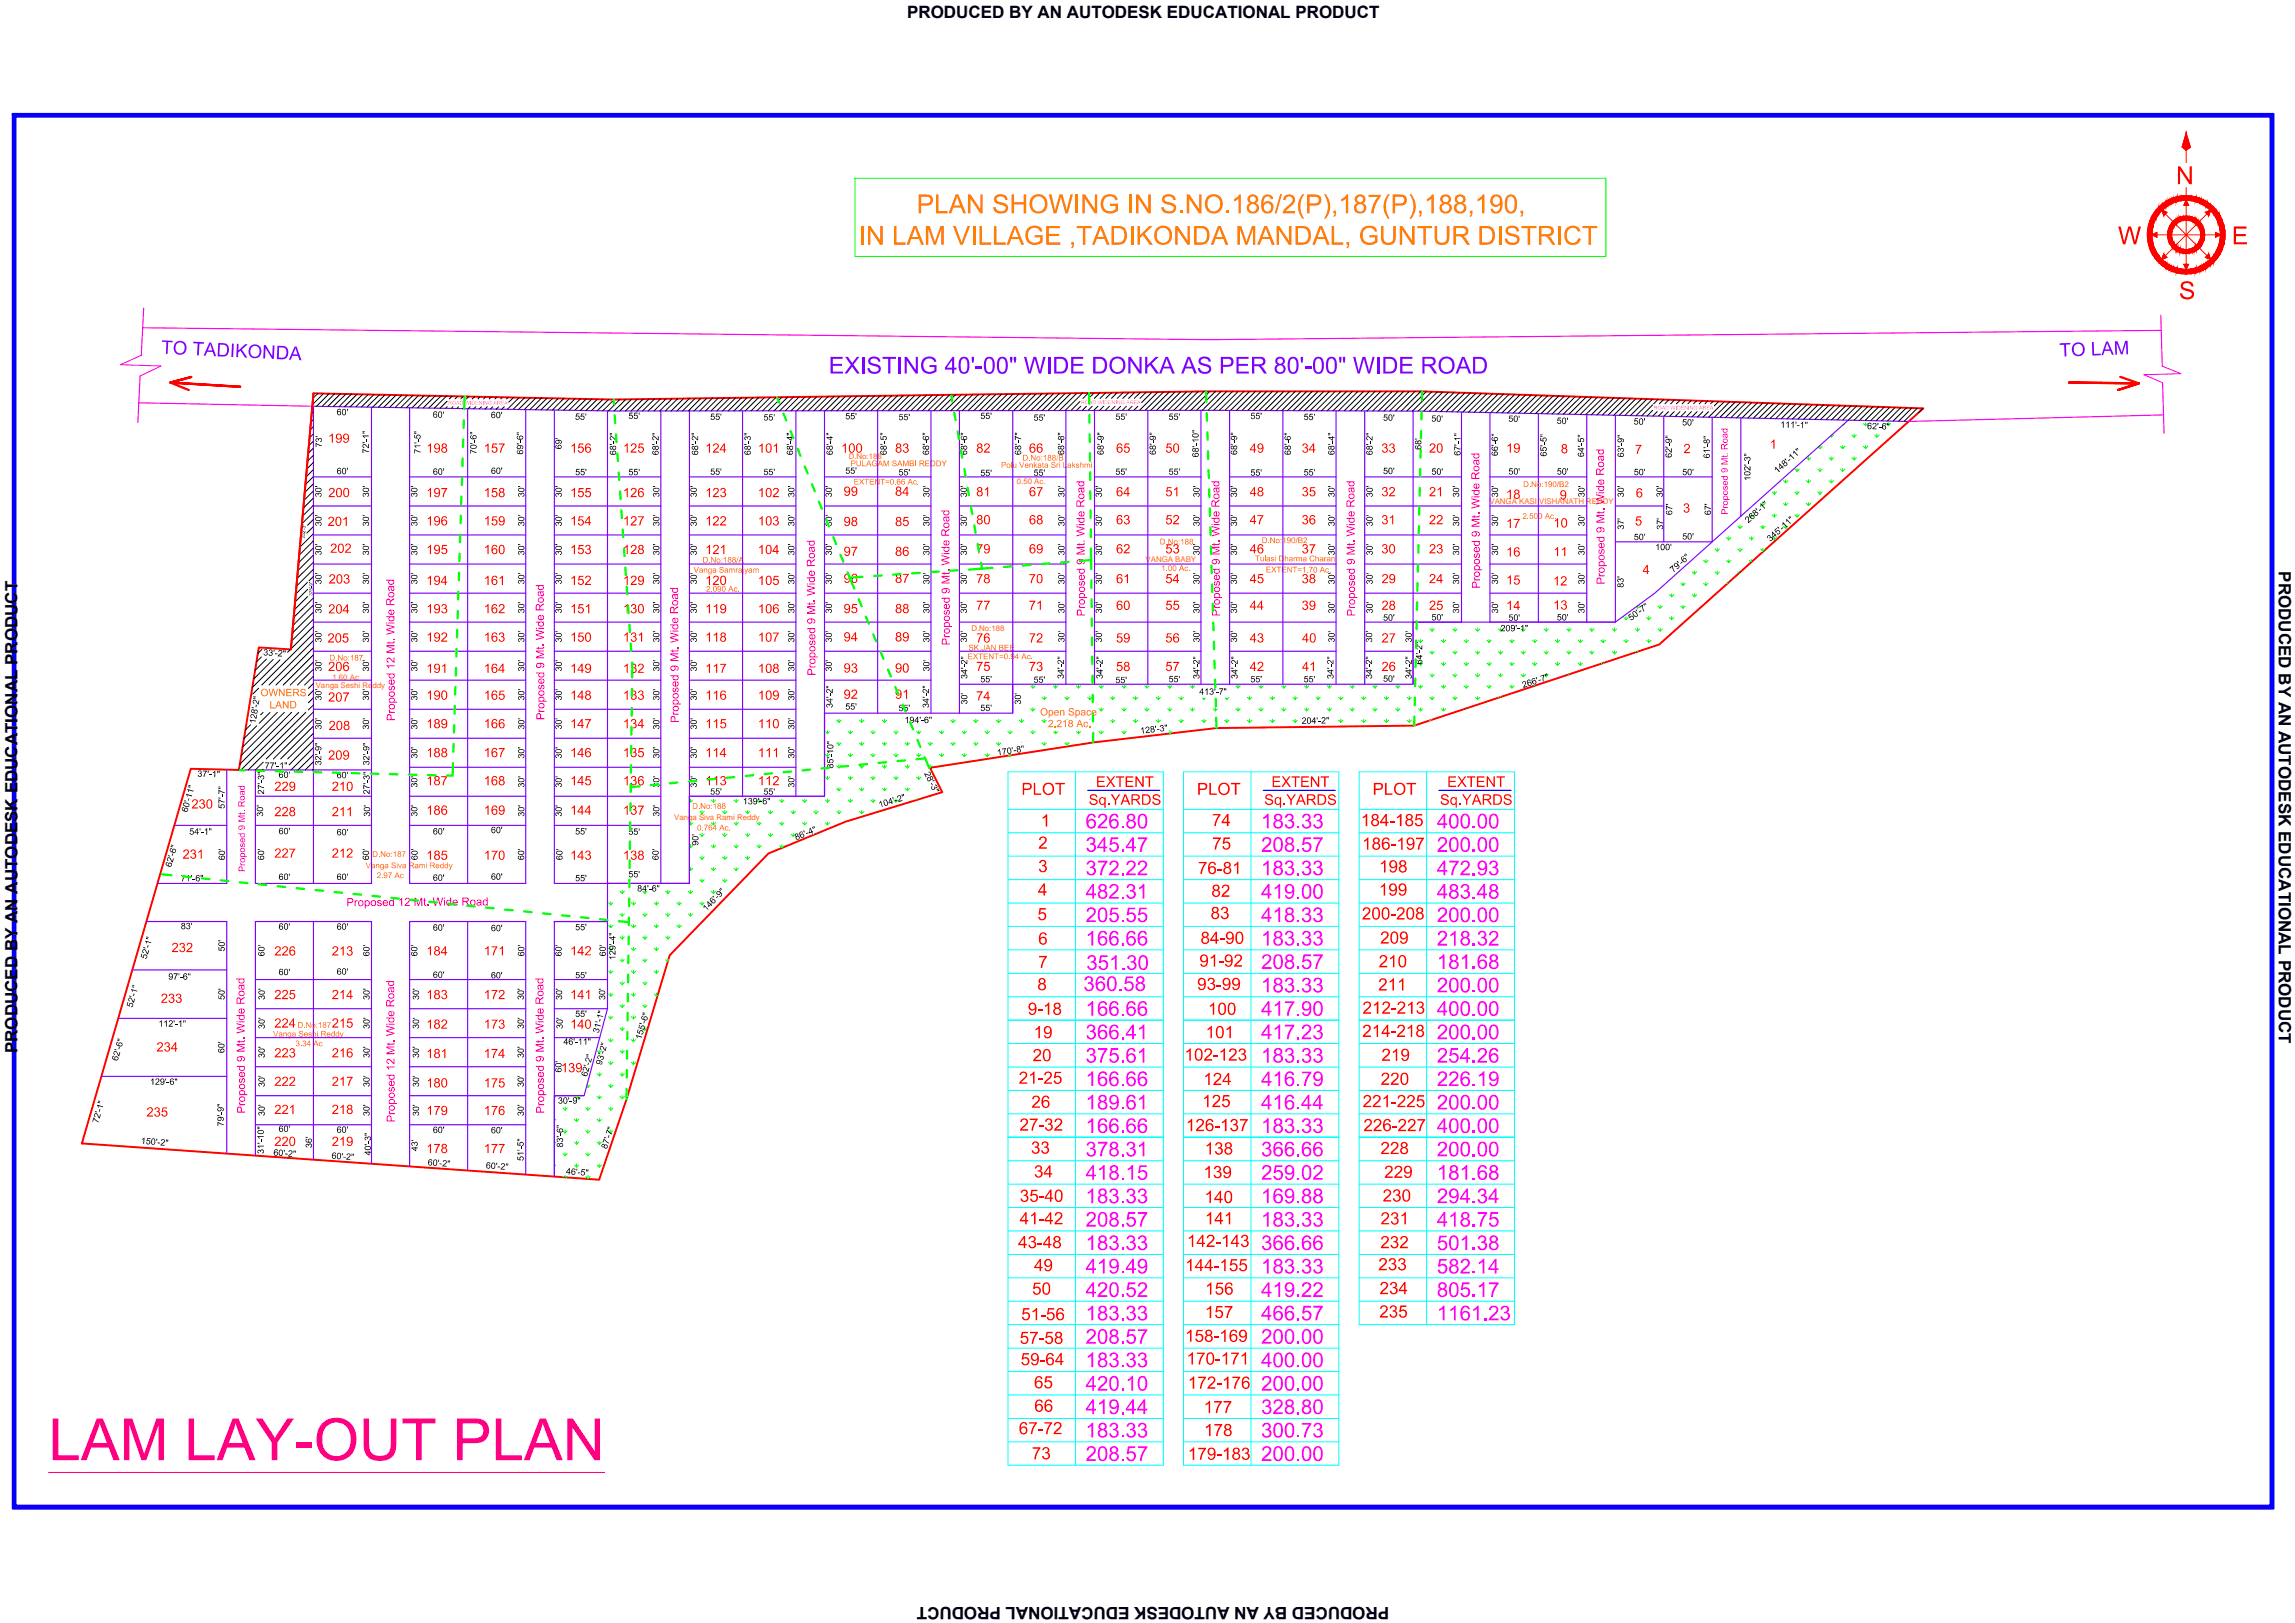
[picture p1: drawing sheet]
<svg xmlns="http://www.w3.org/2000/svg" width="594mm" height="420mm" viewBox="0 0 594 420" stroke-linecap="round" stroke-linejoin="round" font-family="sans-serif">
<defs><g id="words">
<g font-size="4.4">
<text x="234.8" y="4.6">PRODUCED BY AN AUTODESK EDUCATIONAL PRODUCT</text>
<text x="589.9" y="147.9" transform="rotate(90 589.9 147.9)">PRODUCED BY AN AUTODESK EDUCATIONAL PRODUCT</text>
<text x="4.5" y="272.7" transform="rotate(-90 4.5 272.7)">PRODUCED BY AN AUTODESK EDUCATIONAL PRODUCT</text>
<text x="359.6" y="416" transform="rotate(180 359.6 416)">PRODUCED BY AN AUTODESK EDUCATIONAL PRODUCT</text>
</g>
<g font-size="2" fill="#ff7f00">
<text x="219.7" y="118.7">D.No:188</text>
<text x="263.2" y="125.4">0.50 Ac.</text>
<text x="385.6" y="130.5">VANGA KASI VISHANATH REDDY</text>
<text x="296.5" y="145.5">VANGA BABY</text>
<text x="251.4" y="163.3">D.No:188</text>
<text x="81.7" y="178.1">Vanga Seshi Reddy</text>
<text x="86" y="175.9">1.60 Ac</text>
<text x="174.5" y="212.3">Vanga Siva Rami Reddy</text>
</g>
</g></defs>
<!-- layer: 0 -->
<g fill="#ff7f00">
<path d="M394.3 133l.4-.2 .4 .3-.1 .5-.6 .5h.7v.2h-.9l.7-.9a.28 .28 0 0 0-.2-.4 .28 .28 0 0 0-.3 .3h-.2z"/>
<path d="M395.4 134.1h.2v.2h-.2z"/>
<path d="M396.1 132.9h.7v.1h-.6l-.1 .4 .4-.1 .4 .3v.4l-.3 .3-.7-.2 .2-.2 .3 .3 .3-.2-.2-.5-.6 .1z"/>
<path d="M401.4 133.4l.6-.2 .2 .3-.6-.1-.1 .6a.28 .28 0 0 0 .3 .2 .28 .28 0 0 0 .3-.3l.1 .1-.1 .3h-.6l-.2-.3z"/>
<path d="M402.4 134.1h.3v.2h-.3z"/>
<path d="M300.8 146.7l.6-.4v1.5h-.2v-1.1l-.4 .2z"/>
<path d="M301.9 147.6h.2v.2h-.2z"/>
<path d="M306.7 147l.2-.3 .6 .2v.2l-.5-.2-.2 .3 .2 .5 .6-.2-.2 .3-.7-.1z"/>
<path d="M307.8 147.6h.2v.2h-.2z"/>
<path d="M250.9 167.1l.6-.2 .4 .3-.2 .2-.2-.3-.5 .1 .1 .2 .9 .5-.1 .3-.3 .2h-.6l-.2-.4 .6 .2a.25 .25 0 0 0 .4-.1 .25 .25 0 0 0-.3-.3l-.6-.3z"/>
<path d="M252.2 166.9h.2v.8l.7-.8h.3l-.6 .6 .6 .9h-.2l-.5-.7-.3 .2v.5h-.2z"/>
<path d="M253.6 168.2h.3v.2h-.3z"/>
<path d="M254.7 166.9h.2v1.3l-.6 .2-.2-.4h.1l.2 .2 .3-.1z"/>
<path d="M256.6 166.9l1 1.2v-1.2h.2v1.5h-.3l-.7-1.2v1.2h-.2z"/>
<path d="M260 166.9h1.1v.2h-.8v.5h.8v.1h-.8v.5h.8v.2h-1.1z"/>
<path d="M261.4 166.9h1.1v.2h-.9v.5h.9v.1h-.9v.5h.9v.2h-1.1z"/>
<path d="M221.7 119.2h.2v1l.3 .3 .5-.1v-1.2h.2l-.2 1.4-.6 .1-.3-.2z"/>
<path d="M223.2 119.2h.2v1.3h.7v.2h-.9z"/>
<path d="M225.8 119.5l.5-.3 .5 .1 .2 .3-.1 .1-.3-.3h-.5l-.2 .7 .2 .4h.5l.3-.1v-.3h-.5v-.2h.7v.6l-.5 .2-.7-.2-.2-.4z"/>
<path d="M228.7 119.2h.3l.4 1.3 .5-1.3h.2v1.5h-.2v-1.3l-.4 1.3h-.2l-.4-1.3v1.3h-.2z"/>
<path d="M231 119.4l.7-.2 .4 .4-.6-.2a.28 .28 0 0 0-.3 .3 .28 .28 0 0 0 .4 .2l.5 .2-.1 .5-.7 .1-.3-.3 .1-.2 .3 .3h.4a.41 .41 0 0 0-.1-.5 .41 .41 0 0 0-.4-.1l-.3-.2z"/>
<path d="M233.8 119.2h.2l.5 1.3 .4-1.3h.3v1.5h-.2v-1.2l-.4 1.2h-.2l-.4-1.3v1.3h-.2z"/>
<path d="M236.9 119.2h.2v1.5h-.2z"/>
<path d="M239.5 119.2h1.1v.2h-.9v.5h.8v.1h-.8v.5h.9v.2h-1.1z"/>
<path d="M243.7 119.2h.3l.4 .7 .4-.7h.3l-.6 .9v.6h-.2v-.6z"/>
<path d="M70.7 266.9h.2l.5 1.3 .5-1.3h.1l-.5 1.5h-.2z"/>
<path d="M73.3 267.3l.2 .2 .3-.2 .4 .1v1h-.2l-.1-1-.3 .2-.1 .8h-.2z"/>
<path d="M77.5 267.1l.6-.2 .4 .4-.6-.2a.26 .26 0 0 0-.3 .3 .26 .26 0 0 0 .4 .1l.5 .4-.2 .5h-.7l-.3-.4 .2-.1 .2 .3h.4a.31 .31 0 0 0 .1-.4 .31 .31 0 0 0-.4-.1l-.3-.2z"/>
<path d="M79.9 267.4h.7l.1 .2-.7-.1 .7 .4-.2 .5-.6-.1-.1-.2 .2-.1 .1 .2h.4l-.6-.4z"/>
<path d="M80.9 266.9h.2v.5l.3-.1 .4 .1v1h-.2l-.1-1-.3 .1-.1 .9h-.2z"/>
<path d="M88 267.3h.2l.3 .9 .3-.9h.1l-.6 1.5-.3-.2 .4-.2z"/>
<path d="M76.7 269.6l.6-.2 .2 .5-.3 .2 .3 .2-.2 .5-.5 .1-.2-.4 .3 .2 .4-.1v-.3l-.4-.2 .3-.2a.24 .24 0 0 0-.1-.4 .24 .24 0 0 0-.3 .3h-.2z"/>
<path d="M77.8 270.7h.2v.2h-.2z"/>
<path d="M78.4 269.6l.5-.2 .3 .2-.2 .5 .2 .1v.5l-.6 .2-.3-.4 .6 .2 .1-.5-.4-.1 .3-.2a.24 .24 0 0 0-.1-.4 .24 .24 0 0 0-.3 .3h-.2z"/>
<path d="M82.7 269.9h.7l.1 .2-.3-.2-.5 .2 .1 .6h.3l.4-.2-.2 .3-.3 .1-.4-.2z"/>
<path d="M94.6 223.3h.3l.4 1.3 .5-1.3h.2l-.6 1.5h-.2z"/>
<path d="M97.3 223.7l.2 .1 .4-.1 .3 .1v1h-.2v-.7a.26 .26 0 0 0-.3-.3 .26 .26 0 0 0-.2 .4v.6h-.2z"/>
<path d="M101.4 223.5l.7-.2 .3 .4-.5-.3a.28 .28 0 0 0-.4 .4 .28 .28 0 0 0 .5 .1l.4 .2 .1 .4-.3 .3h-.6l-.3-.5 .7 .3 .3-.3-.8-.3z"/>
<path d="M103.1 223.7h.1l.3 .9 .4-.9h.1l-.3 1.1h-.2z"/>
<path d="M108.6 223.7l.1 .2 .3-.2 .4 .2 .5-.2 .1 1.1h-.2v-.7a.24 .24 0 0 0-.2-.3 .24 .24 0 0 0-.2 .4v.6h-.2v-.7a.22 .22 0 0 0-.2-.3 .22 .22 0 0 0-.2 .3l-.1 .7h-.1z"/>
<path d="M116.1 223.7h.3l.3 .9 .3-.9h.2l-.8 1.5-.2-.2 .4-.2z"/>
<path d="M97.6 226l.4-.2 .5 .1v.6l-.7 .6h.7v.2h-.9l.8-1-.2-.3h-.3l-.1 .3-.2-.1z"/>
<path d="M98.8 227.1h.2v.2h-.2z"/>
<path d="M100.5 225.9h.9l-.5 1.4h-.2v-.4l.5-.9h-.7z"/>
<path d="M103.6 226.5l.3-.3 .4 .1 .2 .3-.6-.2-.2 .6 .3 .2 .3-.3 .2 .2-.3 .2h-.4l-.2-.3z"/>
<path d="M179.6 146.8h.2l.4 1.3 .5-1.3h.2l-.6 1.5h-.2z"/>
<path d="M182.2 147.2l.2 .1 .1-.1 .5 .1 .1 1h-.2v-.7a.26 .26 0 0 0-.3-.3 .26 .26 0 0 0-.2 .4v.6h-.2z"/>
<path d="M186.3 146.9l.8-.1 .2 .4-.5-.3a.23 .23 0 0 0-.4 .2 .23 .23 0 0 0 .3 .2l.6 .3 .1 .4-.3 .2-.6 .1-.3-.3v-.2h.2l.2 .3 .6-.2-.1-.2-.8-.3z"/>
<path d="M188.8 147.2l.1 .1 .2-.1 .4 .1 .6-.1 .1 1.1h-.2l-.1-1-.3 .1v.9h-.2l-.1-.9a.26 .26 0 0 0-.3 0 .26 .26 0 0 0-.1 .3v.6h-.1z"/>
<path d="M190.5 147.2l.2 .1 .3-.1-.3 .3v.8h-.2z"/>
<path d="M192.7 147.2h.2l.3 .9 .2-.9h.3l-.7 1.5-.3-.2 .4-.2z"/>
<path d="M195 147.2h1.3l.1 1.1h-.2v-1l-.4 .2v.8h-.2v-.9l-.3-.1-.2 1h-.1z"/>
<path d="M182.9 151.9l.3-.2 .6 .2-.1 .5-.6 .6h.7v.2h-1l.8-1.1-.2-.3-.5 .3z"/>
<path d="M184.1 153h.2v.2h-.2z"/>
<path d="M190.1 152.2l.5-.1 .2 .1 .1 .2-.6-.2-.2 .3 .3 .5 .5-.2-.2 .4-.6-.2z"/>
<path d="M191.1 153h.2v.2h-.2z"/>
<path d="M324.9 143.8h1.2v.2h-.5v1.3h-.2v-1.3h-.5z"/>
<path d="M326.2 144.2h.3v1l.4-.2 .1-.8h.1v1.1l-.2-.1-.4 .1-.2-.1z"/>
<path d="M327.4 143.8h.2v1.5h-.2z"/>
<path d="M329 144.3l.6-.1 .2 .3-.2-.1a.21 .21 0 0 0-.3 0 .21 .21 0 0 0-.1 .3 .21 .21 0 0 0 .3 0l.3 .2v.3l-.7 .1-.1-.3 .3 .2 .4-.2-.7-.3z"/>
<path d="M332.6 143.8h.2v.6l.3-.2 .3 .1v1h-.1v-.7a.27 .27 0 0 0-.4-.2 .27 .27 0 0 0-.1 .4v.5h-.2z"/>
<path d="M334.9 144.2l.2 .2 .4-.1-.4 .2v.8h-.2z"/>
<path d="M335.6 144.2l.1 .2 .2-.2 .5 .2 .5-.2 .1 1.1h-.2l-.1-.9-.3 .1v.8h-.2l-.1-.9-.3 .1v.8h-.2z"/>
<path d="M339.1 144.1l.4-.3 .7 .3-.1 .2-.2-.3h-.4l-.3 .3 .2 .8 .4 .1 .3-.4h.2l-.3 .5h-.5l-.4-.2z"/>
<path d="M340.5 143.9h.2v.5h.7v.9h-.2l-.1-.9-.4 .1v.8h-.2z"/>
<path d="M342.8 144.2l.2 .2 .4-.1-.4 .2v.8h-.2z"/>
<path d="M344.7 144.2l.1 .2 .2-.2 .5 .1v1h-.2v-.8l-.1-.1-.3 .1-.1 .8h-.1z"/>
<path d="M261.8 119.6h.1v1.5h-.1z"/>
<path d="M262.2 120h.2v.6a.27 .27 0 0 0 .3 .4 .27 .27 0 0 0 .2-.4v-.6h.2v1.1l-.2-.2-.2 .2-.4-.1z"/>
<path d="M263.8 119.6h.2l.5 1.3 .5-1.3h.2l-.6 1.5h-.2z"/>
<path d="M266.5 120l.1 .2 .3-.2 .4 .2 .1 .9h-.2l-.2-.9-.3 .1-.1 .8h-.1z"/>
<path d="M267.6 119.6h.2v.9l.7-.5-.4 .4 .4 .7h-.2l-.3-.6-.2 .6h-.2z"/>
<path d="M269.9 119.8l.1-.2v.4h.2l-.2 .2 .2 .9-.3-.1z"/>
<path d="M272.2 119.8l.2-.2 .7 .2 .1 .2-.2 .1-.2-.3-.5 .1 .1 .3 .8 .3-.1 .5-.7 .1-.3-.5h.2l.1 .3h.5a.38 .38 0 0 0 0-.5 .38 .38 0 0 0-.5 0l-.3-.2z"/>
<path d="M273.5 120l.2 .2 .4-.2-.1 .2-.3 .2v.7h-.2z"/>
<path d="M275.2 119.6h.2v1.3h.8v.2h-1z"/>
<path d="M277.5 119.6h.2v.9l.4-.5h.3l-.5 .4 .5 .7h-.2l-.4-.6-.1 .6h-.2z"/>
<path d="M278.5 120.2h.8v.1l-.3-.1-.3 .1 .6 .3v.4l-.5 .1-.3-.3 .5 .2a.23 .23 0 0 0 .1-.4 .23 .23 0 0 0-.3 0z"/>
<path d="M279.6 119.6h.2v.6l.6-.1v1h-.1v-.7a.26 .26 0 0 0-.3-.2 .26 .26 0 0 0-.2 .3v.6h-.2z"/>
<path d="M280.7 120l.2 .2 .1-.2h.4l.1 .2 .2-.2 .4 .1 .1 1h-.2v-.7a.24 .24 0 0 0-.3-.2 .24 .24 0 0 0-.2 .3v.6h-.1v-.7a.25 .25 0 0 0-.3-.2 .25 .25 0 0 0-.2 .3v.6h-.2z"/>
<path d="M327.8 146.7h1.1v.2h-.9v.4h.8v.2h-.8v.5h.9v.2h-1.1z"/>
<path d="M329.1 146.7h.2l.4 .6 .4-.6h.3l-.6 .7 .6 .8h-.3l-.3-.6-.5 .6h-.3l.6-.8z"/>
<path d="M330.5 146.7h1.1v.2h-.4v1.3h-.3v-1.3h-.4z"/>
<path d="M331.8 146.7h1.1v.2h-.9v.4h.9v.2h-.9v.5h.9v.2h-1.1z"/>
<path d="M333.2 146.7h.2l.8 1.2v-1.2h.2v1.5h-.2l-.8-1.2v1.2h-.2z"/>
<path d="M334.6 146.7h1.2v.2h-.5v1.3h-.2v-1.3h-.5z"/>
<path d="M337.3 147.1l.5-.4v1.5h-.2v-1.2l-.3 .2z"/>
<path d="M338.4 148h.2v.2h-.2z"/>
<path d="M338.8 146.7h1l-.6 1.5h-.2l.1-.5 .5-.8h-.8z"/>
<path d="M343.2 147.2l.5-.1 .2 .2 .1 .2-.4-.3-.3 .3 .1 .6 .6-.3-.1 .3-.5 .1-.3-.2z"/>
<path d="M344.2 148h.2v.2h-.2z"/>
<path d="M328.3 140.4h.2v.2h-.2z"/>
<path d="M328.8 139.1h.2l.8 1.2v-1.2h.2v1.5h-.2l-.8-1.1v1.1h-.2z"/>
<path d="M332.1 139.5l.6-.4v1.5h-.2v-1.1l-.3 .2z"/>
<path d="M335.8 139.1h.1l-.4 1.5h-.1z"/>
<path d="M337.6 139.2l.4-.1 .3 .2v.5l-.7 .6h.8v.2h-1l.7-.9-.1-.4-.6 .2z"/>
<path d="M221.1 124h1.1v.1h-.9v.5h.9v.1h-.9v.5h.9v.2h-1.1z"/>
<path d="M222.4 124h.3l.3 .5 .5-.5h.2l-.5 .6 .5 .8h-.2l-.5-.6-.4 .6h-.2l.5-.8z"/>
<path d="M223.8 124h1.1v.1h-.5v1.3h-.1v-1.3h-.5z"/>
<path d="M225.2 124h1v.1h-.9v.5h.9v.2l-.9-.1v.5h1v.2h-1.1z"/>
<path d="M226.5 124h.2l.8 1.1v-1.1h.2v1.4h-.2l-.8-1.1v1.1h-.2z"/>
<path d="M227.9 124h1.2v.1h-.5v1.3h-.2v-1.3h-.5z"/>
<path d="M231.7 125.2h.2v.2h-.2z"/>
<path d="M236.5 124.5l.2-.2 .6 .2v.2l-.4-.2-.3 .2 .1 .6 .6-.2-.2 .3-.6-.1z"/>
<path d="M237.5 125.2h.2v.2h-.2z"/>
<path d="M250.6 169.2h1.1v.1h-.9v.5h.8v.2h-.8v.5h.9v.2h-1.1z"/>
<path d="M251.9 169.2h.2l.4 .5 .4-.5h.2l-.5 .7 .6 .8h-.3l-.4-.7-.4 .7h-.3l.6-.8z"/>
<path d="M253.3 169.2h1.1v.1h-.5v1.4h-.2v-1.4h-.4z"/>
<path d="M254.6 169.2h1.1v.1h-.9v.5h.8v.2h-.8v.5h.9v.2h-1.1z"/>
<path d="M256 169.2l1 1.1v-1.1h.2v1.5h-.3l-.7-1.2v1.2h-.2z"/>
<path d="M257.4 169.2h1.2v.1h-.6v1.4h-.1v-1.4h-.5z"/>
<path d="M261.1 170.4h.3v.3h-.3z"/>
<path d="M266 169.7l.5-.1 .2 .1 .1 .2-.6-.2-.1 .2 .2 .6 .5-.2-.2 .4-.6-.2z"/>
<path d="M267 170.4h.2v.3h-.2z"/>
<path d="M301.9 140.7h.2v.2h-.2z"/>
<path d="M302.5 139.5h.1l.8 1.1v-1.1h.2v1.4h-.2l-.8-1.1v1.1h-.1z"/>
<path d="M305.7 139.8l.6-.3v1.4h-.2v-1.1l-.3 .2z"/>
<path d="M183.5 145.5h.3v.2h-.3z"/>
<path d="M184.1 144.2l1 1.1v-1.1h.1v1.5h-.2l-.7-1.2v1.2h-.2z"/>
<path d="M187.4 144.6l.5-.4v1.5h-.2v-1.2l-.3 .3z"/>
<path d="M191 144.2l-.3 1.5h-.1z"/>
<path d="M266.3 119h.3v.2h-.3z"/>
<path d="M266.9 117.7h.2l.8 1.2v-1.2h.1v1.5l-.9-1.1v1.1h-.2z"/>
<path d="M270.2 118.1l.5-.4v1.5h-.2v-1.1l-.3 .2z"/>
<path d="M273.8 117.7l-.4 1.6z"/>
<path d="M181.8 214.8h.2v.2h-.2z"/>
<path d="M182.3 213.5h.9l-.5 1.5h-.2v-.5l.5-.8h-.7z"/>
<path d="M187.8 214h.7l.1 .2-.6-.1-.2 .3 .2 .5 .6-.3-.2 .3-.7-.1z"/>
<path d="M188.8 214.8h.2v.2h-.2z"/>
<path d="M180.9 209.2h.1v.2h-.1z"/>
<path d="M181.4 207.9h.2l.8 1.2v-1.2h.2v1.5h-.2l-.8-1.1v1.1h-.2z"/>
<path d="M184.7 208.3l.5-.4v1.5h-.1v-1.1l-.4 .2z"/>
<path d="M397.2 133l.4-.2 .4 .3v.9l-.3 .3h-.3l-.3-.3zM397.4 133l-.2 .8 .4 .4 .2-.3v-.7l-.2-.2z"/>
<path d="M398.3 133l.4-.2 .4 .3v.9l-.2 .3h-.4l-.2-.3zM398.5 133l-.1 1 .3 .2 .3-.2v-.8l-.2-.2z"/>
<path d="M400.4 132.9h.2l.6 1.4h-.2l-.2-.4h-.6l-.2 .4h-.1zM400.5 133l-.2 .7h.5z"/>
<path d="M302.5 146.4l.5-.1 .3 .3v.8l-.3 .4-.5-.2zM302.7 146.5l-.1 .9 .2 .3h.2l.1-1z"/>
<path d="M303.7 146.5l.4-.2 .3 .3 .1 .9-.3 .3-.6-.3zM303.9 146.5l-.2 .9 .2 .3h.3l.1-.9-.1-.3z"/>
<path d="M305.8 146.3h.2l.6 1.5h-.2l-.2-.4h-.7l-.1 .4h-.2zM305.8 146.5l-.2 .7h.5z"/>
<path d="M255.6 166.9h.2l.6 1.5h-.2l-.1-.4h-.7l-.1 .4h-.3zM255.7 167.1l-.2 .7h.5z"/>
<path d="M258.6 166.9l1.1 .2v.3l-.2 .2 .3 .4-.2 .3-1 .1zM258.9 167.1v.5l.5-.1a.25 .25 0 0 0 .1-.3 .25 .25 0 0 0-.3-.1zM258.9 167.7v.5h.5a.27 .27 0 0 0 .1-.3 .27 .27 0 0 0-.3-.2z"/>
<path d="M220.3 119.2h.9l.3 .4-.2 .4-.8 .1v.6h-.2zM220.5 119.4v.5l.7-.1-.1-.4z"/>
<path d="M224.8 119.2h.2l.6 1.5h-.2l-.2-.5h-.6l-.2 .5h-.2zM224.9 119.4l-.3 .7h.5z"/>
<path d="M227.7 119.2h.3l.5 1.5h-.2l-.1-.5h-.7l-.1 .5h-.2zM227.8 119.4l-.2 .7h.5z"/>
<path d="M232.8 119.2h.2l.6 1.5h-.2l-.2-.5h-.6l-.2 .5h-.2zM232.9 119.4l-.3 .7h.6z"/>
<path d="M235.5 119.2l1 .2v.2l-.2 .3 .3 .2-.1 .5-1 .1zM235.7 119.4v.5l.4-.1a.23 .23 0 0 0 .2-.3 .23 .23 0 0 0-.3-.1zM235.7 120v.5l.7-.1-.1-.3z"/>
<path d="M238 119.2l1.1 .2v.5l-.3 .1 .5 .7h-.2l-.6-.7h-.3v.7h-.2zM238.2 119.4v.5l.8-.2-.1-.3z"/>
<path d="M240.9 119.2h.8l.3 .3 .1 .5-.3 .6-.9 .1zM241.1 119.4v1.1h.7l.1-.4-.1-.5z"/>
<path d="M242.4 119.2h.7l.4 .2 .1 .7-.2 .5-1 .1zM242.6 119.4v1.1h.6l.2-.3v-.6l-.3-.2z"/>
<path d="M72.2 267.4l.6-.1 .3 .1v1h-.8l-.1-.5 .3-.1a.24 .24 0 0 0 .3-.2 .24 .24 0 0 0-.2-.3 .24 .24 0 0 0-.2 .3h-.2zM72.4 267.9a.22 .22 0 0 0 .1 .3 .22 .22 0 0 0 .3 0 .22 .22 0 0 0 0-.3z"/>
<path d="M74.5 267.4l.9-.1v1.1l-.3 .4-.6-.1v-.3l.5 .3 .2-.3v-.2l-.5 .2-.2-.2zM74.7 267.5l-.1 .5 .1 .2h.4l.1-.6z"/>
<path d="M75.7 267.4l.3-.1 .5 .1 .1 1h-.9l-.1-.4 .3-.2a.21 .21 0 0 0 .4 0 .22 .22 0 0 0-.2-.4l-.3 .2zM75.8 267.9v.1a.24 .24 0 0 0 .3 .3 .24 .24 0 0 0 .2-.3l.1-.1z"/>
<path d="M78.8 267.5l.3-.2h.4l.2 .6-.8 .1 .2 .2 .6-.1-.1 .1-.3 .2-.4-.1-.2-.4zM79 267.5l-.1 .2h.6l-.2-.3z"/>
<path d="M82.1 266.9h.2v.2h-.2zM82.1 267.3h.2v1.1h-.2z"/>
<path d="M83.2 266.9l1.1 .2v.4l-.4 .2 .5 .7h-.2l-.5-.7h-.4v.7h-.2zM83.3 267.1v.5h.5a.27 .27 0 0 0 .3-.3 .27 .27 0 0 0-.3-.2z"/>
<path d="M84.6 267.5l.3-.2h.4l.2 .6-.8 .1 .2 .2h.3l.1-.2 .2 .2-.3 .2-.5-.1zM84.8 267.5l-.1 .2h.7l-.2-.3z"/>
<path d="M85.8 267.4h.6v-.5h.2v1.5l-.1-.2-.5 .2-.2-.2zM85.9 267.6l.1 .6a.36 .36 0 0 0 .5-.4 .36 .36 0 0 0-.6-.2z"/>
<path d="M86.9 267.5l.2-.2 .5 .1v-.5h.2v1.5l-.8-.1zM87 267.8a.36 .36 0 0 0 .7 0 .36 .36 0 0 0-.7 0z"/>
<path d="M80 269.4h.2v1h.2v.1h-.2v.4h-.2v-.4h-.6zM80 269.7l-.4 .7h.4z"/>
<path d="M81.6 269.4h.3l.6 1.5h-.3l-.1-.5h-.7l-.1 .5h-.2zM81.7 269.6l-.2 .7h.5z"/>
<path d="M96.2 223.8l.6-.1 .2 .1 .1 1h-.8l-.2-.4 .4-.2a.24 .24 0 0 0 .3-.2 .24 .24 0 0 0-.2-.3 .24 .24 0 0 0-.3 .3h-.2zM96.3 224.3a.28 .28 0 0 0 .4 .3 .28 .28 0 0 0 .1-.4z"/>
<path d="M98.5 223.8l.8-.1v1.1l-.2 .4h-.5l-.2-.3 .6 .2 .2-.4-.5 .1-.2-.2zM98.7 223.9l-.1 .6 .3 .1 .3-.3-.1-.3z"/>
<path d="M99.6 223.8l.3-.1 .5 .1 .1 1-.9-.1 .1-.5 .6-.1-.1-.3-.4 .1v.1zM99.8 224.3a.24 .24 0 0 0 .1 .4 .24 .24 0 0 0 .3-.1l.1-.4z"/>
<path d="M102.7 223.3h.2v.2h-.2zM102.7 223.7h.2v1.1h-.2z"/>
<path d="M104.3 223.8l.5-.1 .3 .1v1h-.8l-.1-.5 .3-.1a.24 .24 0 0 0 .3-.2 .24 .24 0 0 0-.2-.3 .24 .24 0 0 0-.2 .3h-.2zM104.4 224.3a.22 .22 0 0 0 .1 .3 .22 .22 0 0 0 .3 0 .22 .22 0 0 0 0-.3z"/>
<path d="M105.9 223.3l1.2 .1v.5l-.4 .2 .6 .7h-.3l-.5-.7h-.3v.7h-.3zM106.2 223.4v.6l.7-.2-.1-.3z"/>
<path d="M107.5 223.8l.5-.1 .3 .1 .1 1h-.9l-.1-.5 .6-.2a.24 .24 0 0 0-.2-.3 .24 .24 0 0 0-.2 .2h-.2zM107.6 224.3a.22 .22 0 0 0 .1 .3 .22 .22 0 0 0 .3 0 .22 .22 0 0 0 0-.3z"/>
<path d="M110.3 223.3h.2v.2h-.2zM110.3 223.7h.2v1.1h-.2z"/>
<path d="M111.4 223.3h.7l.4 .2v.4l-.4 .2 .6 .7h-.3l-.4-.7h-.5v.7h-.1zM111.5 223.4v.6l.8-.2v-.3z"/>
<path d="M112.9 223.8l.3-.1 .4 .1 .1 .5h-.8l.2 .3 .6-.1-.2 .3-.6-.1zM113.1 223.9l-.1 .2h.6l-.2-.3z"/>
<path d="M113.9 223.9l.4-.2 .4 .1v-.5h.1v1.5h-.6l-.3-.4zM114.2 223.9l-.1 .4 .1 .3a.39 .39 0 0 0 .5-.4 .39 .39 0 0 0-.5-.3z"/>
<path d="M115.1 223.9l.4-.2 .3 .1v-.5h.2v1.5l-.2-.2-.4 .2-.3-.2zM115.3 223.9v.6l.4 .1 .1-.6-.2-.2z"/>
<path d="M99.5 225.9h.5l.3 .3v.7l-.4 .4h-.4l-.2-.3 .6 .2 .2-.3v-.3l-.3 .2-.4-.1-.1-.4zM99.4 226.3a.35 .35 0 0 0 .7 0 .35 .35 0 0 0-.7 0z"/>
<path d="M102.7 225.9h.2l.6 1.4h-.2l-.2-.4h-.6l-.2 .4h-.2zM102.8 226l-.3 .7h.5z"/>
<path d="M181.1 147.3h.8l.1 1-.9-.1-.1-.4 .3-.2a.23 .23 0 0 0 .3 .1 .23 .23 0 0 0 .1-.3 .23 .23 0 0 0-.3-.1l-.4 .2zM181.2 147.8a.26 .26 0 0 0 .3 .3 .26 .26 0 0 0 .2-.4z"/>
<path d="M183.4 147.3l.8-.1v1.2l-.3 .3-.6-.2v-.1l.6 .1 .2-.2v-.2l-.3 .2-.4-.2zM183.5 147.7a.35 .35 0 0 0 .7 0 .35 .35 0 0 0-.7 0z"/>
<path d="M184.6 147.2l.7 .1 .1 1-.9-.2v-.3l.3-.2a.24 .24 0 0 0 .3-.1 .24 .24 0 0 0-.2-.3 .24 .24 0 0 0-.2 .3h-.2zM184.7 147.8v.3h.4a.22 .22 0 0 0 .1-.4 .22 .22 0 0 0-.4 .1z"/>
<path d="M187.7 147.2h.7l.1 1.1-.9-.1-.1-.3 .4-.3a.23 .23 0 0 0 .3-.1 .23 .23 0 0 0-.2-.3 .23 .23 0 0 0-.2 .3h-.2zM187.8 147.8a.26 .26 0 0 0 .2 .4 .26 .26 0 0 0 .3-.3v-.2z"/>
<path d="M191.2 147.3l.2-.1h.6l.1 1.1-.9-.1v-.4l.6-.2v-.2l-.3-.1-.4 .2zM191.3 147.8v.1a.26 .26 0 0 0 .3 .2 .26 .26 0 0 0 .2-.3z"/>
<path d="M192.3 146.8h.2v.2h-.2zM192.3 147.2h.2v1.4l-.4 .1 .2-.2z"/>
<path d="M193.9 147.2l.7 .1 .1 1-.9-.1-.1-.4 .4-.2a.22 .22 0 0 0 .3 0 .22 .22 0 0 0-.1-.4 .22 .22 0 0 0-.3 .2l-.2 .1zM194 147.8a.22 .22 0 0 0 0 .3 .22 .22 0 0 0 .4 0l.1-.4z"/>
<path d="M184.6 151.9l.3-.2 .5 .2 .1 .8-.2 .4-.6-.1zM184.9 151.9l-.1 .9 .4 .2 .1-.2v-.8z"/>
<path d="M185.8 151.9l.5-.2 .3 .2 .1 .9-.4 .4h-.3l-.3-.3 .2-.1 .4 .2 .2-.3v-.2l-.2 .2-.5-.2zM185.9 152.2a.31 .31 0 0 0 .6 0 .31 .31 0 0 0-.6 0z"/>
<path d="M187 151.8l.6-.1 .2 .4v.8l-.4 .3-.5-.4zM187.2 151.9l-.1 .9 .3 .2 .2-.8-.1-.3z"/>
<path d="M189.1 151.7h.2l.6 1.5h-.2l-.2-.5h-.6l-.2 .5h-.2zM189.2 151.9l-.3 .7h.5z"/>
<path d="M327.9 144.4l.4-.2 .4 .1 .1 1h-.9l-.1-.4 .4-.2a.24 .24 0 0 0 .3-.1 .24 .24 0 0 0-.2-.3 .24 .24 0 0 0-.2 .2h-.2zM328.1 144.9a.22 .22 0 0 0 .3 .3 .22 .22 0 0 0 .1-.4z"/>
<path d="M330.1 143.8h.1v.2h-.1zM330.1 144.2h.1v1.1h-.1z"/>
<path d="M331.1 143.8l.9 .1 .2 .2 .1 .7-.2 .4-1 .1zM331.3 144v1.1h.7l.1-.3-.1-.6z"/>
<path d="M333.7 144.4l.3-.2 .5 .1 .2 1h-.9l-.1-.4 .3-.2a.25 .25 0 0 0 .4-.1 .25 .25 0 0 0-.2-.3 .25 .25 0 0 0-.3 .2zM333.9 144.9l.1 .3 .3-.1a.2 .2 0 0 0 .1-.3 .2 .2 0 0 0-.3 0z"/>
<path d="M337.3 144.4l.2-.2 .6 .2 .1 .9-.2-.1-.4 .1a.38 .38 0 0 1-.3-.5 .38 .38 0 0 1 .6-.1l-.1-.3-.3 .2zM337.5 144.9a.26 .26 0 0 0 .2 .3 .26 .26 0 0 0 .3-.2v-.2z"/>
<path d="M341.7 144.4l.6-.2 .2 .3 .1 .8-.2-.1-.4 .1a.35 .35 0 0 1-.4-.4 .35 .35 0 0 1 .6-.2h.1v-.3h-.4l-.1 .2-.2-.1zM341.8 144.9l.2 .3 .3-.2v-.2z"/>
<path d="M343.6 144.3h.7l.1 1-.2-.1-.6 .1-.2-.3 .4-.3a.24 .24 0 0 0 .3-.1 .24 .24 0 0 0-.1-.3 .24 .24 0 0 0-.3 .2h-.2zM343.6 144.9l.1 .3h.3a.23 .23 0 0 0 .3-.2 .23 .23 0 0 0-.2-.3 .23 .23 0 0 0-.3 .2z"/>
<path d="M259.3 119.6h.7l.4 .3-.1 .5-.9 .1v.6h-.1zM259.4 119.8v.5l.8-.1-.1-.4z"/>
<path d="M260.5 120.6a.55 .55 0 0 1 1.1 0 .55 .55 0 0 1-1.1 0zM260.8 120.6a.36 .36 0 0 0 .7 0 .36 .36 0 0 0-.7 0z"/>
<path d="M265.4 120.2l.4-.2 .4 .2 .1 .4h-.8l.2 .4 .6-.2-.2 .2-.4 .1-.3-.1zM265.6 120.2l-.1 .3h.6l-.1-.3z"/>
<path d="M268.7 120.1l.5-.1 .3 .2 .1 .9h-.8a.32 .32 0 0 1-.1-.4 .32 .32 0 0 1 .4-.2h.2a.24 .24 0 0 0-.2-.4 .24 .24 0 0 0-.3 .3l-.2-.1zM268.8 120.7l.1 .3h.3l.2-.4z"/>
<path d="M270.5 120.1h.7l.1 1h-.8l-.2-.4 .4-.2a.24 .24 0 0 0 .3-.1 .24 .24 0 0 0-.1-.3 .24 .24 0 0 0-.3 .2h-.2zM270.6 120.7v.3l.4-.1a.21 .21 0 0 0 0-.4 .21 .21 0 0 0-.3 .2z"/>
<path d="M274.2 119.6h.1v.2h-.1zM274.2 120h.1v1.1h-.1z"/>
<path d="M276.4 120.1h.8l.1 1h-.9l-.1-.4 .4-.2a.24 .24 0 0 0 .3-.1 .24 .24 0 0 0-.2-.3 .24 .24 0 0 0-.3 .2h-.2zM276.5 120.7v.2l.3 .1 .3-.4z"/>
<path d="M282.4 119.6h.2v.2h-.2zM282.4 120h.2v1.1h-.2z"/>
<path d="M335.9 147.2h1v.1h-1zM335.9 147.6h1v.2h-1z"/>
<path d="M340.2 146.8l.5-.1 .2 .5v.6l-.3 .4h-.4l-.2-.3v-.6zM340.3 146.9l-.1 .9 .3 .3 .2-.2 .1-.6-.2-.4z"/>
<path d="M342.2 146.7h.2l.6 1.5h-.2l-.2-.4h-.6l-.2 .4h-.2zM342.3 146.9l-.3 .7h.5z"/>
<path d="M326.8 139.1h.7l.4 .3 .1 .8-.3 .3-.9 .1zM327 139.3v1.1h.6l.2-.4v-.5l-.2-.2z"/>
<path d="M330.2 140.1a.55 .55 0 0 1 1.1 0 .55 .55 0 0 1-1.1 0zM330.4 140.1a.4 .4 0 0 0 .8 0 .4 .4 0 0 0-.8 0z"/>
<path d="M331.5 139.5h.2v.3h-.2zM331.5 140.4h.2v.2h-.2z"/>
<path d="M333.2 139.3l.5-.2 .4 .4v.8l-.4 .3h-.3l-.3-.3 .6 .2 .3-.5-.7 .1zM333.3 139.6a.32 .32 0 0 0 .6 0 .32 .32 0 0 0-.6 0z"/>
<path d="M334.4 139.3l.5-.2 .3 .4v.8l-.2 .3-.6-.2zM334.6 139.3l-.1 1 .4 .2 .2-1-.2-.2z"/>
<path d="M336.1 139.1l.9 .1 .1 .4-.2 .2 .3 .5-.2 .3h-.9zM336.3 139.3v.5h.3a.25 .25 0 0 0 .3-.3 .25 .25 0 0 0-.3-.2zM336.3 139.9v.5l.7-.1v-.3z"/>
<path d="M229.2 124.4h1v.2h-1zM229.2 124.9h1v.1h-1z"/>
<path d="M230.5 124.1l.6-.1 .2 .3v.8l-.3 .3-.5-.2zM230.8 124.1l-.2 .7 .1 .4 .2 .1 .3-.2v-.8z"/>
<path d="M232.3 124.1l.6-.1 .2 .2-.2 .1-.3-.2-.3 .3v.3l.5-.2 .3 .2-.1 .6-.2 .1-.6-.2-.1-.8zM232.4 125a.32 .32 0 0 0 .6 0 .32 .32 0 0 0-.6 0z"/>
<path d="M233.5 124.1l.5-.1 .2 .2-.2 .1-.3-.2-.2 .3v.3l.2-.2 .5 .1 .1 .5-.3 .3h-.4l-.3-.2zM233.5 125a.32 .32 0 0 0 .6 0 .32 .32 0 0 0-.6 0z"/>
<path d="M235.5 124h.2l.6 1.4h-.2l-.2-.4h-.6l-.2 .4h-.2zM235.6 124.1l-.2 .7h.5z"/>
<path d="M258.7 169.6h1v.2h-1zM258.7 170.1h1v.1h-1z"/>
<path d="M260 169.3l.5-.1 .3 .3v.7l-.3 .5-.4-.1-.2-.3zM260.2 169.3l-.1 1a.32 .32 0 0 0 .5 .2 .32 .32 0 0 0 .1-.5l-.1-.5z"/>
<path d="M261.7 169.3l.5-.1 .3 .3 .1 .7-.4 .5h-.3l-.3-.3 .2-.1 .4 .2 .2-.3v-.3l-.2 .3-.5-.2zM261.8 169.6a.3 .3 0 0 0 .6 0 .3 .3 0 0 0-.6 0z"/>
<path d="M263.4 169.2l.1 1h.2v.1h-.2v.4h-.2v-.4h-.6zM263.3 169.5l-.4 .7h.4z"/>
<path d="M265 169.2h.2l.6 1.5h-.3l-.1-.5h-.6l-.2 .5h-.2zM265.1 169.3l-.3 .8h.5z"/>
<path d="M300.4 139.5l1 .1 .2 .7-.3 .6h-.9zM300.6 139.6v1.2l.6-.1 .2-.3-.1-.6z"/>
<path d="M303.9 140.4a.55 .55 0 0 1 1.1 0 .55 .55 0 0 1-1.1 0zM304 140.4a.4 .4 0 0 0 .8 0 .4 .4 0 0 0-.8 0z"/>
<path d="M305.1 139.9h.2v.2h-.2zM305.1 140.7h.2v.2h-.2z"/>
<path d="M306.9 139.6l.4-.1 .3 .2v.3l-.2 .1 .3 .2v.4l-.2 .2h-.5l-.3-.3 .1-.3 .2-.2-.2-.2zM307 139.8a.23 .23 0 0 0 .4 0 .23 .23 0 0 0-.4 0zM306.9 140.5a.3 .3 0 0 0 .6 0 .3 .3 0 0 0-.6 0z"/>
<path d="M308 139.7l.5-.2 .3 .4a.23 .23 0 0 0-.2 .3 .23 .23 0 0 0 .2 .2l-.1 .5h-.7l-.1-.5 .3-.3-.2-.1zM308.1 139.9a.25 .25 0 0 0 .5 0 .25 .25 0 0 0-.5 0zM308.1 140.5a.3 .3 0 0 0 .6 0 .3 .3 0 0 0-.6 0z"/>
<path d="M182 144.2h.8l.3 .2 .1 .7-.1 .4-1.1 .2zM182.2 144.4v1.1l.7-.1 .1-.8-.3-.2z"/>
<path d="M185.5 145.1a.55 .55 0 0 1 1.1 0 .55 .55 0 0 1-1.1 0zM185.7 145.2a.37 .37 0 0 0 .7 0 .37 .37 0 0 0-.7 0z"/>
<path d="M186.8 144.6h.2v.2h-.2zM186.8 145.5h.2v.2h-.2z"/>
<path d="M188.5 144.3l.5-.1 .3 .3-.2 .4 .2 .2v.3l-.2 .3h-.5l-.2-.3 .1-.4 .2-.1-.3-.3zM188.6 144.6a.25 .25 0 0 0 .5 0 .25 .25 0 0 0-.5 0zM188.5 145.3a.3 .3 0 0 0 .6 0 .3 .3 0 0 0-.6 0z"/>
<path d="M189.7 144.3l.5-.1 .2 .2v.3l-.2 .2 .3 .2v.3l-.3 .3h-.4l-.2-.2v-.5l.2-.1-.2-.2zM189.8 144.6a.23 .23 0 0 0 .4 0 .23 .23 0 0 0-.4 0zM189.7 145.3a.3 .3 0 0 0 .6 0 .3 .3 0 0 0-.6 0z"/>
<path d="M191.7 144.2h.2l.7 1.5h-.3l-.2-.5h-.6l-.1 .5h-.2zM191.8 144.4l-.2 .7h.5z"/>
<path d="M264.8 117.7l.9 .1 .3 .2 .1 .7-.3 .4-1 .1zM265 117.9v1.2l.7-.1 .1-.9z"/>
<path d="M268.3 118.7a.55 .55 0 0 1 1.1 0 .55 .55 0 0 1-1.1 0zM268.5 118.7a.37 .37 0 0 0 .7 0 .37 .37 0 0 0-.7 0z"/>
<path d="M269.6 118.2h.2v.2h-.2zM269.6 119h.2v.2h-.2z"/>
<path d="M271.3 118l.3-.3 .4 .2 .1 .3-.2 .2 .2 .6-.1 .2-.4 .1-.3-.2-.1-.4 .3-.3-.2-.1zM271.4 118.1a.25 .25 0 0 0 .5 0 .25 .25 0 0 0-.5 0zM271.4 118.8a.3 .3 0 0 0 .6 0 .3 .3 0 0 0-.6 0z"/>
<path d="M272.4 117.9l.6-.2 .2 .3-.2 .4 .3 .2v.4l-.2 .2-.4 .1-.3-.3v-.4l.2-.2-.2-.1zM272.6 118.1a.23 .23 0 0 0 .4 0 .23 .23 0 0 0-.4 0zM272.5 118.8a.31 .31 0 0 0 .6 0 .31 .31 0 0 0-.6 0z"/>
<path d="M274.1 117.7l1 .2 .1 .4-.3 .2 .3 .2-.1 .4-1 .1zM274.3 117.9v.5l.7-.1-.1-.3zM274.3 118.5v.6l.7-.2-.1-.3z"/>
<path d="M180.7 213.5h.5l.3 .3v.8l-.3 .4-.5-.1-.2-.3v-.7zM180.9 213.7l-.2 .8 .3 .4 .3-.2v-.6a.31 .31 0 0 0-.1-.4 .31 .31 0 0 0-.3 0z"/>
<path d="M183.6 213.6l.5-.1 .2 .3-.1 .1-.4-.3-.2 .4v.2l.5-.2 .2 .3v.4l-.2 .3h-.4l-.2-.3-.1-.8zM183.6 214.5a.31 .31 0 0 0 .6 0 .31 .31 0 0 0-.6 0z"/>
<path d="M185.2 213.5h.1v1h.2l-.2 .1v.4h-.1v-.4h-.7zM185.2 213.8l-.5 .7h.5z"/>
<path d="M186.8 213.5h.2l.6 1.5h-.2l-.2-.5h-.7l-.1 .5h-.2zM186.8 213.7l-.2 .7h.5z"/>
<path d="M179.4 207.9h.7l.4 .3 .1 .5-.3 .6-.9 .1zM179.5 208.1v1.1h.7l.2-.4-.1-.5z"/>
<path d="M182.8 208.9a.55 .55 0 0 1 1.1 0 .55 .55 0 0 1-1.1 0zM183 208.8a.37 .37 0 0 0 .7 0 .37 .37 0 0 0-.7 0z"/>
<path d="M184.1 208.3h.2v.2h-.2zM184.1 209.2h.2v.2h-.2z"/>
<path d="M185.9 208l.4-.1 .3 .2-.2 .5 .2 .2 .1 .3-.3 .3h-.4l-.3-.3 .3-.5-.3-.2zM186 208.3a.22 .22 0 0 0 .4 0 .22 .22 0 0 0-.4 0zM185.9 209a.3 .3 0 0 0 .6 0 .3 .3 0 0 0-.6 0z"/>
<path d="M187 208l.4-.1 .3 .2v.4l-.2 .1 .3 .2v.3l-.2 .3h-.5l-.3-.3 .1-.3 .2-.2-.2-.3zM187.1 208.3a.25 .25 0 0 0 .5 0 .25 .25 0 0 0-.5 0zM187 209a.3 .3 0 0 0 .6 0 .3 .3 0 0 0-.6 0z"/>
</g>
<path d="M36.9 84.9l276 3" fill="none" stroke="#f0f" stroke-width=".3"/>
<path d="M81.1 101.8l77.7 1.6 153.2-2.1h56.1l129.8 4.4-68.4 61.1-63.4 21-51.2 .7-31.9 3.7-42.3 6.6 3.2 6.3-25 7.6-20 8.3-25.6 26.3-11.1 37.3-7.1 20.8-133.9-9.4 28.2-97 12.4 .3 5.2-31.7 8.3 .5z" fill="none" stroke="#f00" stroke-width=".51"/>
<g fill="none" stroke="#7f00ff" stroke-width=".3">
<path d="M80.8 105.2l78 1.2 153.3-.2 55.9 .2 126.1 2.7M96.2 105.4v123.3h-30.1v-29.4M106 105.6v123.1h30.1v-122.6M121.1 105.8v122.9M143.5 106.2v122.5h35v-122.3M157.3 106.4v122.3M171.1 106.4v122.3M192.2 106.4v99.7M206 106.4v99.7M213.4 106.4v99.7M227.2 106.3v78.3M241 106.3v78.3"/>
<path d="M248.4 106.3v78.3M262.2 106.3v78.3M275.9 106.3v70.8M283.3 106.3v70.8M297.1 106.2v70.9M310.9 106.2v70.9M318.3 106.2v70.9M332.1 106.3v70.8M345.8 106.4v70.7M353.3 106.4v70.7M365.8 106.4v70.7M378.3 106.7v54.4h-25"/>
<path d="M385.7 106.8v54.3M398.2 107.1v54M410.7 107.3v53.8M418.2 107.5v53.6M430.7 107.8v32.5M443.2 108v32.3h-25M450.6 108.2v25.4M478.4 108.8l-50 44.8-10.2 7.5h-52.4v16h-103.6v7.5h-48.8v21.5h-34.9v22.6h-21.2v32.4l-6.1 22.5h-7.7v21v-66M106 138.5h30.1M106 131h30.1M106 123.5h30.1M143.5 138.5h27.6"/>
<path d="M143.5 131h27.6M143.5 123.5h27.6M178.5 138.5h27.5M178.5 131h27.5M178.5 123.5h27.5M213.4 138.5h27.6M213.4 131h27.6M213.4 123.5h27.6M248.4 138.5h27.5M248.4 131h27.5M248.4 123.5h27.5M283.3 138.5h27.6"/>
<path d="M283.3 131h27.6M283.3 123.5h27.6M318.3 138.5h27.5M318.3 131h27.5M318.3 123.5h27.5M353.3 138.5h25M353.3 131h25M353.3 123.5h25M385.7 138.5h25M385.7 131h25M385.7 123.5h25M418.2 131h12.5"/>
<path d="M418.2 123.5h25M106 153.6h30.1M106 146h30.1M143.5 153.6h27.6M143.5 146h27.6M178.5 153.6h27.5M178.5 146h27.5M213.4 153.6h27.6M213.4 146h27.6M248.4 153.6h27.5M248.4 146h27.5M283.3 153.6h27.6"/>
<path d="M283.3 146h27.6M318.3 153.6h27.5M318.3 146h27.5M353.3 153.6h25M353.3 146h25M385.7 153.6h25M385.7 146h25M106 176.1h30.1M106 168.6h30.1M106 161.1h30.1M143.5 176.1h27.6M143.5 168.6h27.6"/>
<path d="M143.5 161.1h27.6M178.5 176.1h27.5M178.5 168.6h27.5M178.5 161.1h27.5M213.4 176.1h27.6M213.4 168.6h27.6M213.4 161.1h27.6M248.4 168.6h27.5M248.4 161.1h27.5M283.3 168.6h27.6M283.3 161.1h27.6M318.3 168.6h27.5"/>
<path d="M318.3 161.1h27.5M353.3 168.6h12.5M58.7 199.2v29.5h-17.9M81.1 199.3v29.4M106 198.6h30.1M106 191.1h30.1M106 183.6h30.1M143.5 198.6h27.6M143.5 191.1h27.6M143.5 183.6h27.6M178.5 198.6h27.5M178.5 191.1h27.5"/>
<path d="M178.5 183.6h27.5M45.2 213.7h13.5M66.1 213.7h30.1M66.1 206.1h30.1M106 213.7h30.1M106 206.1h30.1M143.5 213.7h27.6M143.5 206.1h27.6M37.9 238.6h20.8v60M81.1 238.6v61.6M121.1 238.6v64.4M143.5 238.6h13.8h-13.8"/>
<path d="M34.3 251.1h24.4M66.1 253.6h30.1M106 253.6h30.1M143.5 253.6h13.8M26.2 278.7h32.5M30.6 263.6h28.1M66.1 261.1h30.1M66.1 268.6h30.1M66.1 276.2h30.1M106 261.1h30.1M106 268.6h30.1M106 276.2h30.1"/>
<path d="M143.5 261.1h13.8M143.5 268.6h11.8M66.1 299.1v-60.5h30.1v62.7M66.1 283.6h30.1M66.1 291.2h30.1M106 283.6h30.1M106 291.2h30.1M106 302v-63.4h30.1v65.5"/>
</g>
<path d="M385.7 161.1h32.5M213.4 206.1h-34.9v7.6M157.3 238.6v22.5M143.5 283.6h7.7" fill="none" stroke="#7f00ff" stroke-width=".26"/>
<g fill="#000">
<path d="M89.8 105.8h.2v.6zM114.7 106.5h.2v.6zM129.7 106.6h.2v.6zM149.2 107h.8v.2h-.7v.4h.4l.3 .3v.4l-.3 .4h-.4l-.3-.4 .2-.1 .1 .3h.3l.2-.3-.2-.4-.6 .1zM150.4 107.1h.9l-.1 .1h-.6l-.1 .5 .4-.1 .4 .4-.1 .5-.3 .2-.5-.1-.2-.3 .2-.1 .1 .3 .3 .1 .3-.3-.2-.5-.6 .1zM151.5 107l.3 .1-.1 .5zM163 106.8h.8v.2h-.7v.5l.4-.1 .3 .2v.6l-.3 .3-.5-.1-.2-.3 .2-.1 .1 .3h.3l.2-.3-.2-.5-.6 .2zM164.2 106.8h.8v.2h-.6l-.1 .5 .5-.1 .3 .3v.5l-.4 .3h-.3l-.4-.5h.3l.2 .3 .4-.3-.2-.5-.6 .2zM165.3 106.8h.3l-.1 .6zM184.1 107.1h.8v.2h-.6l-.1 .4 .5-.1 .2 .2 .1 .5-.2 .4h-.5l-.3-.3v-.1h.2l.1 .2 .3 .1 .2-.3-.1-.5-.7 .1zM185.4 107.1h.9v.2h-.7l-.1 .4 .5-.1 .3 .3v.5l-.3 .3h-.6l-.2-.3v-.1h.2l.2 .3h.3l.2-.3-.1-.5-.7 .1zM186.5 107.1h.2v.5z"/>
<path d="M197.9 107.2h.8v.2h-.6l-.1 .5 .4-.1 .3 .2 .1 .4-.3 .5h-.5l-.2-.3-.1-.2h.2l.4 .3 .3-.3-.2-.4-.6 .1zM199.2 107.2h.8v.2h-.6l-.1 .4h.5l.3 .3v.4l-.3 .4h-.5l-.3-.3v-.2h.2l.4 .3 .3-.2-.2-.5-.7 .1zM200.3 107.2h.2v.6zM219.1 106.9h.8v.2h-.6l-.1 .4h.5l.3 .3v.4l-.3 .4h-.5l-.3-.3v-.2h.2l.2 .3 .5-.2-.2-.5-.7 .1zM220.4 106.9h.8v.2h-.7v.4h.4l.3 .1 .1 .6-.3 .3-.5 .1-.3-.3v-.2h.2l.1 .2 .4 .1 .2-.2-.2-.5-.7 .1zM221.5 106.9h.2l-.1 .6zM232.9 107.2h.8v.1h-.7l-.1 .5 .5-.1 .3 .2 .1 .6-.3 .3h-.5l-.3-.4 .2-.1 .1 .3h.3l.3-.3-.2-.4-.7 .1zM234.2 107.2h.8v.1h-.7l-.1 .5 .4-.1 .4 .2 .1 .4-.4 .5h-.4l-.3-.4 .2-.1 .4 .3 .3-.3-.2-.4-.7 .1zM235.2 107.1h.3l-.1 .6zM254.1 106.9h.8v.1h-.7v.5l.5-.1 .3 .4-.1 .4-.3 .3h-.4l-.3-.3v-.2h.2l.4 .3 .2-.3-.1-.4-.7 .1zM255.3 106.9h.8v.1h-.6l-.1 .5 .4-.1 .4 .3v.4l-.3 .4h-.5l-.2-.3-.1-.2h.2l.4 .3 .3-.2-.2-.5-.6 .1zM256.4 106.8h.3l-.1 .6z"/>
<path d="M267.8 107.3h.9v.2h-.7l-.1 .4 .5-.1 .3 .2v.6l-.2 .3h-.5l-.3-.3 .2-.1 .1 .2 .3 .1 .2-.2-.2-.6-.6 .1zM269.1 107.3h.8v.2h-.6l-.1 .4 .5-.1 .3 .5-.1 .4-.3 .2h-.4l-.3-.3 .2-.1 .2 .2 .3 .1 .2-.4-.2-.4-.6 .1zM270.2 107.2h.3l-.1 .6zM289 107.1h.8v.1h-.6l-.1 .5 .5-.1 .3 .4-.1 .5-.3 .2-.5-.1-.2-.3h.2l.5 .3 .2-.3-.2-.5-.6 .1zM290.3 107.1h.8v.1h-.6l-.1 .5 .4-.1 .3 .2 .1 .5-.3 .4h-.5l-.3-.4 .2-.1 .4 .4 .3-.3-.2-.5-.7 .1zM291.4 107h.2v.6zM302.8 107.1h.8v.1h-.6l-.1 .5 .4-.1 .3 .2 .1 .5-.3 .4h-.5l-.3-.3 .2-.2 .3 .4 .4-.3-.2-.5-.7 .1zM304.1 107.1h.8v.1h-.7v.5l.5-.1 .3 .5-.1 .4-.4 .2h-.3l-.3-.3 .2-.2 .1 .3 .3 .1 .2-.3v-.5l-.8 .1zM305.2 107h.2l-.1 .6zM324 106.9h.8v.2l-.7-.1-.1 .5 .6-.1 .3 .3-.1 .6-.4 .2-.4-.1-.2-.2 .2-.2 .1 .3h.3l.2-.2-.1-.5-.7 .1zM325.3 106.9h.8v.2h-.7l-.1 .4 .5-.1 .4 .5-.1 .4-.4 .2h-.3l-.3-.3 .2-.2 .1 .3h.3l.3-.3-.3-.4-.6 .1zM326.3 106.9h.3l-.1 .5z"/>
<path d="M337.8 107.1h.8v.2h-.7l-.1 .5 .6-.1 .3 .3-.1 .5-.4 .3-.4-.1-.2-.3 .2-.1 .4 .3 .2-.3-.2-.5-.6 .2zM339 107.1h.8v.2h-.6l-.1 .5 .5-.1 .3 .3v.5l-.4 .3-.4-.1-.3-.4h.2l.2 .3 .5-.3-.2-.5-.6 .2zM340.1 107.1h.2v.6zM358.3 107.3h.8v.2h-.6l-.1 .4 .5-.1 .2 .2 .1 .6-.3 .3h-.4l-.3-.2-.1-.2h.2l.2 .3 .5-.2-.2-.6-.6 .1zM360.7 107.3h.2l-.1 .6zM370.8 107.5h.8v.2h-.6l-.1 .5 .4-.2 .4 .3v.5l-.3 .3h-.5l-.3-.2 .2-.2 .1 .2 .3 .1 .3-.3-.2-.4h-.6zM373.2 107.5h.2v.6zM390.8 107.6h.8v.2h-.7l-.1 .4 .5-.1 .3 .3-.1 .6-.3 .2-.6-.3 .2-.2 .2 .4 .4-.2-.2-.6-.6 .1zM393.1 107.6h.2v.6zM403.3 108.1h.8v.2h-.7l-.1 .4 .5-.1 .3 .4v.5l-.3 .2h-.4l-.3-.2-.1-.2 .5 .3 .4-.2-.1-.5h-.7zM405.6 108.1h.3l-.1 .6zM423.2 108.3h.8v.2h-.6l-.1 .4 .4-.1 .4 .4-.1 .5-.4 .3-.4-.1-.2-.4 .2-.1 .4 .4 .3-.3-.2-.5-.7 .1z"/>
<path d="M425.6 108.3h.2l-.1 .6zM435.7 108.5h.9v.2h-.7l-.1 .4h.5l.3 .3v.5l-.4 .3-.5-.1-.2-.3 .2-.1 .1 .3h.3l.3-.3-.2-.5-.6 .2zM438.1 108.5l.2 .1v.5zM451.5 118.5l.3-.2 .4 .2 .2-.2h.3l.4 .3v.5l-.4 .3v-.3l.3-.3-.2-.3h-.4l-.1 .4h-.2v-.3l-.3-.1-.2 .4 .3 .2-.1 .2-.3-.3zM461.1 109.4l.6-.3v1.6h-.2v-1.3l-.3 .3zM461.9 118.8l.2-.2 .3 .5zM462.4 109.5l.6-.4v1.7h-.2v-1.4l-.4 .3zM462.9 119.2l.4-.4 .2 .2-.5 .4zM463.7 109.5l.6-.4v1.7h-.3l.1-1.3-.4 .2zM463.3 117.6l1.2 1.1-.2 .1-.8-.9-.1 .4-.2-.1zM464.8 109.1h.2v.6zM465.2 110.1h.6v.2h-.6z"/>
<path d="M464.3 116.7l1.1 1.2-.1 .1-.9-.9-.1 .4zM466.2 109.6l.6-.4-.1 1.6h-.2v-1.3l-.3 .3zM451.5 120.3l.6 .2h-.6zM452.4 119.5h.2v.6h-.2zM451.5 121l.6-.2 .8 .8v-.9h.2v1.1l-1.1-.8-.4 .1 .3 .7-.3-.1zM451.5 123.6h1.6v.2h-1.3l.3 .3-.2 .1zM459.5 120.9l.1-.1 1.1 1.3-.1 .1-.9-.9-.1 .4-.2-.1zM52.5 199.5h1.1l-.7 1.6h-.2v-.3l.6-1.1h-.8zM51.3 199.6l.6-.2 .3 .3v.3l-.2 .2 .2 .2 .1 .3-.3 .4h-.5l-.3-.3v-.2l.4 .4 .5-.3-.2-.4h-.3l.4-.3-.1-.3-.3-.1-.2 .3h-.2zM53.8 199.5h.2l-.1 .6zM54.2 200.5h.6v.2h-.6zM55.1 200l.6-.5v1.7h-.2v-1.3l-.3 .2z"/>
<path d="M46.9 226.5h1.1l-.6 1.6h-.3l.1-.5 .5-.9h-.8zM48.3 226.9l.6-.4v1.6h-.1v-1.2l-.5 .2zM49.5 238.9h.2l-.1 .6zM49.5 226.5h.2l-.1 .6zM49.9 227.5h.6v.2h-.6zM74.8 239h.2v.6zM74.8 226.2h.2v.6zM89.8 239h.2v.6zM89.8 226.2h.2v.6zM114.7 239.3h.3l-.1 .6zM114.7 226.4h.3l-.1 .6zM129.7 226.1h.3l-.1 .6z"/>
<path d="M149.2 226.5h.8v.2h-.7v.4l.4-.1 .4 .3v.5l-.4 .3h-.4l-.3-.2 .2-.2 .1 .2 .4 .1 .1-.2-.1-.5h-.7zM150.4 226.5h.9v.2h-.7l-.1 .4 .5-.1 .3 .3v.5l-.3 .3-.7-.2v-.2h.2l.1 .2 .3 .1 .3-.4-.3-.4-.6 .1zM151.5 226.5h.3l-.1 .6zM163 225.5h.8v.2h-.7v.4l.4-.1 .3 .3v.5l-.3 .3h-.5l-.2-.3 .2-.1 .1 .2 .3 .1 .2-.3-.2-.5-.6 .1zM164.2 225.5h.8v.2h-.6l-.1 .4 .5-.1 .3 .4v.4l-.4 .3h-.4l-.3-.4h.2l.3 .3 .4-.2-.1-.6-.7 .1zM165.3 225.5h.3l-.1 .5zM48.3 239.1l.5-.2 .4 .3-.2 .5 .2 .1 .1 .4-.3 .3-.3 .1a.28 .28 0 0 1-.4-.2 .28 .28 0 0 1 .1-.3l.4 .3 .3-.4-.5-.3v-.1l.3-.1 .1-.3-.4-.1-.2 .3-.2-.1zM129.7 239.4h.3l-.1 .6zM36.8 294.9l.6-.4-.1 1.6h-.2l.1-1.2-.4 .2zM38.1 294.6l.8 .1v.2l-.6-.1-.2 .4h.5l.3 .2v.6l-.3 .3h-.4l-.4-.4v-.1h.2l.2 .3h.3l.2-.3-.1-.4h-.7zM40.5 294.8h.2l-.1 .6zM40.8 295.8h.6v.2h-.6z"/>
<path d="M41.8 295l.5-.1 .3 .2v.6l-.8 .6 .8 .1v.2l-1.1-.1 .9-1a.31 .31 0 0 0-.2-.4 .31 .31 0 0 0-.3 .3l-.3-.1z"/>
<path d="M87.4 106l.5-.2 .4 .3-.2 .2-.4-.3-.3 .3v.3l.5-.2 .4 .3v.5l-.3 .3h-.5l-.2-.3zM87.4 106.9a.4 .4 0 0 0 .8 0 .4 .4 0 0 0-.8 0z"/>
<path d="M88.7 106l.5-.2 .3 .3 .1 .9-.4 .5h-.4l-.3-.3zM88.9 106l-.2 1 .4 .4 .2-.2 .1-.7-.1-.4z"/>
<path d="M112.3 106.7l.5-.2 .4 .3-.2 .1-.4-.2-.3 .3v.3l.3-.2 .5 .2 .1 .5-.3 .3h-.4l-.3-.3zM112.3 107.7a.35 .35 0 0 0 .7 0 .35 .35 0 0 0-.7 0z"/>
<path d="M113.6 106.7l.6-.2 .3 .4v.8l-.3 .4-.4 .1-.3-.3-.1-.8zM113.7 106.7v1a.37 .37 0 0 0 .5 .2 .37 .37 0 0 0 .1-.6l-.1-.3a.31 .31 0 0 0-.1-.3 .31 .31 0 0 0-.4 0z"/>
<path d="M127.4 106.7l.6-.1 .2 .4-.2-.1a.38 .38 0 0 0-.5 0 .38 .38 0 0 0-.1 .5l.3-.2 .5 .2-.1 .7-.5 .2-.4-.4v-.7zM127.4 107.7a.35 .35 0 0 0 .7 0 .35 .35 0 0 0-.7 0z"/>
<path d="M128.6 106.7l.5-.1 .4 .4v.8l-.3 .5h-.4l-.3-.3-.1-.7zM128.8 106.8l-.1 1.1 .4 .2 .2-.5v-.6l-.2-.2z"/>
<path d="M359.5 107.5l.6-.2 .3 .3 .1 .9-.4 .4h-.4l-.3-.3zM359.7 107.5l-.1 1 .1 .2 .3 .1 .2-.3v-.7l-.1-.3z"/>
<path d="M372 107.8l.2-.3h.4l.3 .4v.9l-.2 .3-.4 .1-.3-.3zM372.2 107.8l-.1 .9a.37 .37 0 0 0 .6 .2 .37 .37 0 0 0 .1-.6l-.1-.2a.33 .33 0 0 0-.1-.4 .33 .33 0 0 0-.4 .1z"/>
<path d="M392 107.8l.2-.2 .6 .2 .1 1-.4 .4h-.4l-.2-.3zM392.2 107.8l-.2 .3v.7l.4 .3 .3-.3v-.8z"/>
<path d="M404.5 108.3l.4-.2 .4 .2 .1 .9-.4 .6h-.3l-.3-.3zM404.7 108.3l-.1 1.1 .1 .2h.3l.2-.3v-.7l-.2-.3z"/>
<path d="M424.4 108.5l.6-.2 .3 .3v1l-.3 .4h-.4l-.3-.3zM424.7 108.5l-.2 1.1 .4 .2 .2-.4v-.6l-.1-.3z"/>
<path d="M437 108.7l.5-.2 .3 .3 .1 .8-.4 .6-.5-.1-.2-.3zM437.2 108.7l-.1 1.1a.3 .3 0 0 0 .4 .2 .3 .3 0 0 0 .1-.4v-.7z"/>
<path d="M451.5 117.8l.6 .2h-.6zM451.5 117.4l.6 .2-.6 .1z"/>
<path d="M464.7 116.3l.2-.2 .4 .5-.2 .1zM465 116l.2-.1 .3 .4z"/>
<path d="M467.3 109.2h.2v.6zM467.7 109.2h.2l-.1 .6z"/>
<path d="M451.6 122.2l.4-.2 .8 .1 .3 .3v.3l-.4 .4-.9-.1-.3-.3zM451.8 122.3l-.2 .4 .3 .2h.8l.3-.3-.2-.3z"/>
<path d="M460.5 120.1l.2-.2 .7 .8 .1-.1 .1 .1-.1 .2 .3 .3-.2 .1-.3-.3-.5 .5zM460.7 120.3l.1 .9 .4-.3z"/>
<path d="M461.3 119.4l.6-.2 .2 .5 .5 .2v.6l-.4 .2-.4-.1-.1-.6h-.3l-.2-.2zM461.4 119.6a.27 .27 0 0 0 .5 0 .27 .27 0 0 0-.5 0zM461.8 120.2a.35 .35 0 0 0 .7 0 .35 .35 0 0 0-.7 0z"/>
<path d="M56.2 199.6h.3l-.1 .6zM56.6 199.6h.3l-.1 .6z"/>
<path d="M47 239.1l.6-.2 .3 .3v.3l-.2 .2 .2 .1 .1 .4-.3 .4h-.5l-.3-.3v-.3l.3-.3-.2-.2zM47.2 239.3a.26 .26 0 0 0 .5 0 .26 .26 0 0 0-.5 0zM47.1 240.1a.35 .35 0 0 0 .7 0 .35 .35 0 0 0-.7 0z"/>
<path d="M50.8 226.7l.3-.2 .5 .2 .1 .2-.6-.2-.2 .3v.3l.5-.2 .3 .3-.2 .7-.4 .1-.4-.3zM50.9 227.6a.35 .35 0 0 0 .7 0 .35 .35 0 0 0-.7 0z"/>
<path d="M51.9 226.5h.3l-.1 .6zM52.3 226.5h.3l-.1 .6z"/>
<path d="M72.4 239.2l.6-.2 .3 .3-.2 .2-.4-.3-.3 .3v.3l.6-.2 .3 .3v.5l-.3 .3h-.5l-.3-.4zM72.5 240.2a.35 .35 0 0 0 .7 0 .35 .35 0 0 0-.7 0z"/>
<path d="M72.3 226.4l.7-.2 .3 .3-.2 .1-.4-.3-.3 .4v.3l.6-.2 .3 .2v.5l-.3 .3h-.4l-.3-.2zM72.5 227.3a.33 .33 0 0 0 .6 0 .33 .33 0 0 0-.6 0z"/>
<path d="M73.7 239.2l.5-.2 .3 .4v.9l-.3 .4h-.4l-.2-.3-.1-.9zM73.9 239.2l-.1 1.1a.4 .4 0 0 0 .6 0 .4 .4 0 0 0 0-.6l-.2-.5z"/>
<path d="M73.6 226.4l.6-.2 .3 .2 .1 .9-.4 .5h-.4l-.2-.3zM73.9 226.4l-.2 .7 .1 .4 .3 .2 .2-.2 .1-.8-.2-.4z"/>
<path d="M87.4 239.2l.6-.2 .3 .3-.2 .2-.1-.3h-.3l-.3 .4v.2l.3-.2 .6 .2v.5l-.3 .4h-.4l-.3-.3-.1-.7zM87.5 240.2a.35 .35 0 0 0 .7 0 .35 .35 0 0 0-.7 0z"/>
<path d="M87.4 226.3l.6-.1 .3 .3-.2 .1-.1-.3h-.3l-.3 .4v.3l.3-.2 .6 .1v.5l-.3 .4h-.4l-.3-.2-.1-.8zM87.5 227.3a.35 .35 0 0 0 .7 0 .35 .35 0 0 0-.7 0z"/>
<path d="M88.7 239.2l.5-.2 .4 .4v.9l-.3 .4h-.4l-.3-.3zM88.9 239.2l-.1 1.1 .3 .3 .3-.3v-.8l-.2-.3z"/>
<path d="M88.6 226.4l.6-.2 .3 .2 .1 .9-.3 .5h-.4l-.3-.3zM88.9 226.4l-.1 1 .3 .3 .3-.2v-.8l-.2-.4z"/>
<path d="M112.3 239.4l.7-.1 .2 .3-.2 .1a.39 .39 0 0 0-.5-.2 .39 .39 0 0 0-.2 .6l.3-.2h.4l.2 .3-.1 .6-.6 .1-.2-.2-.2-.7zM112.4 240.4a.36 .36 0 0 0 .7 0 .36 .36 0 0 0-.7 0z"/>
<path d="M112.3 226.5l.3-.1 .5 .1 .1 .3-.6-.3-.3 .5v.2l.3-.2 .5 .1 .1 .5-.3 .4h-.4l-.3-.3-.1-.6zM112.4 227.5a.35 .35 0 0 0 .7 0 .35 .35 0 0 0-.7 0z"/>
<path d="M113.6 226.5l.5-.1 .4 .3v.8l-.3 .5-.7-.2zM113.8 226.6l-.1 1 .3 .3 .3-.3v-.8l-.2-.3z"/>
<path d="M127.3 239.7l.3-.3 .6 .2v.2l-.3-.2h-.3l-.2 .4v.2l.2-.2 .5 .1 .2 .6-.3 .3-.3 .1-.4-.3zM127.4 240.5a.35 .35 0 0 0 .7 0 .35 .35 0 0 0-.7 0z"/>
<path d="M127.3 226.3l.6-.2 .3 .3-.2 .1-.2-.3-.2 .1-.2 .5v.1l.5-.2 .3 .2 .1 .5-.3 .3h-.5l-.3-.2zM127.4 227.2a.36 .36 0 0 0 .7 0 .36 .36 0 0 0-.7 0z"/>
<path d="M128.7 226.2l.4-.1 .4 .3v1l-.4 .4-.3-.1-.3-.3v-.8zM128.8 226.3l-.1 1 .2 .3h.2l.2-.3v-.8l-.2-.2z"/>
<path d="M113.6 239.5l.5-.2 .4 .3v.8l-.3 .5-.7-.2zM113.8 239.5l-.1 1 .3 .3 .3-.3v-.8l-.2-.2z"/>
<path d="M128.7 239.5h.5l.3 .4-.1 .9-.3 .3h-.3l-.3-.5zM128.9 239.6l-.2 .3v.7l.4 .3 .2-.3v-.7l-.1-.3z"/>
<path d="M39.3 294.9l.5-.2 .4 .4-.1 1-.4 .3-.3-.1-.3-.3zM39.5 294.9l-.2 .9 .1 .3 .3 .1 .3-.4v-.7z"/>
<path d="M43 295h.2l-.1 .6zM43.3 295h.2v.6z"/>
</g>
<g fill="none" stroke="#0f0" stroke-width=".26">
<path d="M467.6 118.5l.6 .6M468.2 118.3v.8M468.7 118.5l-.5 .6M470.7 115.7l.4 .4M471.1 115.3v.8M471.7 115.5l-.6 .6M473.5 118.5l.5 .6M473.8 112.9l.2 .3M474 112.7v.5M474 118.3v.8M474.6 112.6l-.6 .6M474.6 118.5l-.6 .6"/>
<path d="M476.4 115.5l.6 .6M476.9 110.1l.1 .1M477 110v.2M477 115.3v.8M477.5 109.7l-.5 .5M477.5 115.5l-.5 .6M479.4 118.5l.6 .6M479.4 112.6l.6 .6M480 112.4v.8M480 118.3v.8M480.5 112.6l-.5 .6M480.5 118.5l-.5 .6"/>
<path d="M482.4 115.5l.5 .6M482.4 109.7l.5 .5M482.9 109.4v.8M482.9 115.3v.8M483.5 109.7l-.6 .5M483.5 115.5l-.6 .6M485.3 112.6l.5 .6M485.8 112.4v.8M486.4 112.6l-.6 .6M488.3 109.7l.5 .5M488.8 109.4v.8M489.4 109.7l-.6 .5"/>
<path d="M446.9 139.2l.6 .6M447.5 139v.8M448 139.2l-.5 .6M449.9 136.2l.5 .6M450.4 136v.8M451 136.2l-.6 .6M452.8 139.2l.6 .6M452.8 133.3l.6 .5M453.4 133.1v.7M453.4 139v.8M453.9 133.3l-.5 .5M453.9 139.2l-.5 .6"/>
<path d="M455.8 136.2l.5 .6M455.8 130.3l.5 .6M456.3 130.1v.8M456.3 136v.8M456.9 130.3l-.6 .6M456.9 136.2l-.6 .6M458.8 139.2l.5 .6M458.8 133.3l.5 .5M458.8 127.4l.5 .5M459.3 127.1v.8M459.3 133.1v.7M459.3 139v.8"/>
<path d="M459.9 127.4l-.6 .5M459.9 133.3l-.6 .5M459.9 139.2l-.6 .6M461.7 136.2l.5 .6M461.7 130.3l.5 .6M461.7 124.4l.5 .6M462.2 124.2v.8M462.2 130.1v.8M462.2 136v.8M462.8 124.4l-.6 .6M462.8 130.3l-.6 .6M462.8 136.2l-.6 .6"/>
<path d="M464.6 133.3l.6 .5M464.6 127.4l.6 .5M464.6 121.5l.6 .5M465.2 121.3v.7M465.2 127.1v.8M465.2 133.1v.7M465.7 121.5l-.5 .5M465.7 127.4l-.5 .5M465.7 133.3l-.5 .5M467.6 130.3l.6 .6M467.6 124.4l.6 .6M468.2 124.2v.8"/>
<path d="M468.2 130.1v.8M468.7 124.4l-.5 .6M468.7 130.3l-.5 .6M470.6 127.4l.5 .5M470.6 121.5l.5 .5M471.1 121.3v.7M471.1 127.1v.8M471.7 121.5l-.6 .5M471.7 127.4l-.6 .5M473.5 124.4l.5 .6M474 124.2v.8M474.6 124.4l-.6 .6"/>
<path d="M476.4 121.5l.6 .5M477 121.3v.7M477.5 121.5l-.5 .5M420.4 159.9l.5 .5M420.9 159.6v.8M421.5 159.9l-.6 .5M423.5 157.1l.4 .4M423.9 156.9v.6M424.4 156.9l-.5 .6M426.2 159.9l.6 .5M426.8 159.6v.8M427.4 159.9l-.6 .5"/>
<path d="M429.2 156.9l.6 .6M429.8 156.7v.8M430.3 156.9l-.5 .6M432.2 159.9l.5 .5M432.2 153.9l.5 .6M432.7 153.7v.8M432.7 159.6v.8M433.3 153.9l-.6 .6M433.3 159.9l-.6 .5M435.1 156.9l.6 .6M435.1 151l.6 .6M435.7 150.8v.8"/>
<path d="M435.7 156.7v.8M436.2 151l-.5 .6M436.2 156.9l-.5 .6M438.1 153.9l.5 .6M438.1 148.1l.5 .5M438.6 147.8v.8M438.6 153.7v.8M439.2 148.1l-.6 .5M439.2 153.9l-.6 .6M441 151l.6 .6M441 145.1l.6 .5M441.6 144.9v.7"/>
<path d="M441.6 150.8v.8M442.1 145.1l-.5 .5M442.1 151l-.5 .6M444 148.1l.5 .5M444 142.1l.5 .6M444.5 141.9v.8M444.5 147.8v.8M445.1 142.1l-.6 .6M445.1 148.1l-.6 .5M446.9 151l.2 .1M446.9 145.1l.6 .5M447.5 150.8h.1"/>
<path d="M447.5 144.9v.7M448 145.1l-.5 .5M449.9 148.1l.3 .3M449.9 142.1l.5 .6M450.4 141.9v.8M450.4 147.8v.3M451 142.1l-.6 .6M452.8 145.1l.5 .5M453.4 144.9v.6M455.8 142.1l.5 .6M456.3 141.9v.8M456.9 142.1l-.6 .6"/>
<path d="M266.8 177.6l.6 .5M267.4 177.3v.8M267.9 177.6l-.5 .5M272.7 177.6l.5 .5M273.2 177.3v.8M273.8 177.6l-.6 .5M278.6 177.6l.6 .5M279.2 177.3v.8M279.7 177.6l-.5 .5M284.5 177.6l.6 .5M285.1 177.3v.8M285.6 177.6l-.5 .5"/>
<path d="M290.4 177.6l.6 .5M291 177.3v.8M291.5 177.6l-.5 .5M296.3 177.6l.6 .5M296.9 177.3v.8M297.4 177.6l-.5 .5M302.2 177.6l.6 .5M302.8 177.3v.8M303.3 177.6l-.5 .5M308.1 177.6l.6 .5M308.7 177.3v.8M309.2 177.6l-.5 .5"/>
<path d="M319.9 177.6l.6 .5M320.5 177.3v.8M321 177.6l-.5 .5M325.9 177.6l.5 .5M326.4 177.3v.8M327 177.6l-.6 .5M331.8 177.6l.5 .5M332.3 177.3v.8M332.9 177.6l-.6 .5M337.7 177.6l.5 .5M338.2 177.3v.8M338.8 177.6l-.6 .5"/>
<path d="M343.6 177.6l.5 .5M344.1 177.3v.8M344.7 177.6l-.6 .5M349.5 177.6l.5 .5M350 177.3v.8M350.6 177.6l-.6 .5M355.4 177.6l.5 .5M355.9 177.3v.8M356.5 177.6l-.6 .5M361.3 177.6l.6 .5M361.9 177.3v.8M362.4 177.6l-.5 .5"/>
<path d="M367.2 177.6l.5 .5M367.2 171.7l.5 .5M367.2 165.7l.5 .6M367.7 165.5v.8M367.7 171.4v.8M367.7 177.3v.8M368.3 165.7l-.6 .6M368.3 171.7l-.6 .5M368.3 177.6l-.6 .5M370.1 174.6l.6 .6M370.1 168.7l.6 .6M370.1 162.8l.6 .6"/>
<path d="M370.7 162.6v.8M370.7 168.5v.8M370.7 174.4v.8M371.2 162.8l-.5 .6M371.2 168.7l-.5 .6M371.2 174.6l-.5 .6M373.1 177.6l.6 .5M373.1 171.7l.6 .5M373.1 165.7l.6 .6M373.7 165.5v.8M373.7 171.4v.8M373.7 177.3v.8"/>
<path d="M374.2 165.7l-.5 .6M374.2 171.7l-.5 .5M374.2 177.6l-.5 .5M376.1 174.6l.5 .6M376.1 168.7l.5 .6M376.1 162.8l.5 .6M376.6 162.6v.8M376.6 168.5v.8M376.6 174.4v.8M377.2 162.8l-.6 .6M377.2 168.7l-.6 .6M377.2 174.6l-.6 .6"/>
<path d="M379 177.6l.5 .5M379 171.7l.5 .5M379 165.7l.5 .6M379.5 165.5v.8M379.5 171.4v.8M379.5 177.3v.8M380.1 165.7l-.6 .6M380.1 171.7l-.6 .5M380.1 177.6l-.6 .5M382 174.6l.5 .6M382 168.7l.5 .6M382 162.8l.5 .6"/>
<path d="M382.5 162.6v.8M382.5 168.5v.8M382.5 174.4v.8M383.1 162.8l-.6 .6M383.1 168.7l-.6 .6M383.1 174.6l-.6 .6M384.9 177.6l.6 .5M384.9 171.7l.6 .5M384.9 165.7l.6 .6M385.5 165.5v.8M385.5 171.4v.8M385.5 177.3v.8"/>
<path d="M386 165.7l-.5 .6M386 171.7l-.5 .5M386 177.6l-.5 .5M387.9 174.6l.5 .6M387.9 168.7l.5 .6M387.9 162.8l.5 .6M388.4 162.6v.8M388.4 168.5v.8M388.4 174.4v.8M389 162.8l-.6 .6M389 168.7l-.6 .6M389 174.6l-.6 .6"/>
<path d="M390.8 177.6l.6 .5M390.8 171.7l.6 .5M390.8 165.7l.6 .6M391.4 165.5v.8M391.4 171.4v.8M391.4 177.3v.8M391.9 165.7l-.5 .6M391.9 171.7l-.5 .5M391.9 177.6l-.5 .5M393.8 174.6l.5 .6M393.8 168.7l.5 .6M393.8 162.8l.5 .6"/>
<path d="M394.3 162.6v.8M394.3 168.5v.8M394.3 174.4v.8M394.9 162.8l-.6 .6M394.9 168.7l-.6 .6M394.9 174.6l-.6 .6M396.7 177.6l.1 .1M396.7 171.7l.6 .5M396.7 165.7l.6 .6M397.3 165.5v.8M397.3 171.4v.8M397.3 177.3v.2"/>
<path d="M397.8 165.7l-.5 .6M397.8 171.7l-.5 .5M399.7 174.6l.5 .6M399.7 168.7l.5 .6M399.7 162.8l.5 .6M400.2 162.6v.8M400.2 168.5v.8M400.2 174.4v.8M400.8 162.8l-.6 .6M400.8 168.7l-.6 .6M400.8 174.6l-.6 .6M402.6 171.7l.6 .5"/>
<path d="M402.6 165.7l.6 .6M403.2 165.5v.8M403.2 171.4v.8M403.7 165.7l-.5 .6M403.7 171.7l-.5 .5M405.6 174.6l.1 .1M405.6 168.7l.5 .6M405.6 162.8l.5 .6M406.1 162.6v.8M406.1 168.5v.8M406.1 174.4v.2M406.7 162.8l-.6 .6"/>
<path d="M406.7 168.7l-.6 .6M408.5 171.7l.6 .5M408.5 165.7l.6 .6M409.1 165.5v.8M409.1 171.4v.8M409.6 165.7l-.5 .6M409.6 171.7l-.5 .5M411.5 168.7l.6 .6M411.5 162.8l.6 .6M412.1 162.6v.8M412.1 168.5v.8M412.6 162.8l-.5 .6"/>
<path d="M412.6 168.7l-.5 .6M414.4 171.7l.2 .1M414.4 165.7l.6 .6M415 165.5v.8M415 171.4v.3M415.6 165.7l-.6 .6M417.4 168.7l.5 .6M417.4 162.8l.5 .6M417.9 162.6v.8M417.9 168.5v.8M418.5 162.8l-.6 .6M418.5 168.7l-.6 .6"/>
<path d="M420.4 165.7l.5 .6M420.9 165.5v.8M421.5 165.7l-.6 .6M423.3 168.7l.1 .2M423.3 162.8l.6 .6M423.9 162.6v.8M423.9 168.5v.2M424.4 162.8l-.5 .6M426.2 165.7l.6 .6M426.8 165.5v.8M427.4 165.7l-.6 .6M429.2 162.8l.6 .6"/>
<path d="M429.8 162.6v.8M430.3 162.8l-.5 .6M213.6 195.3l.6 .5M213.6 189.4l.6 .5M214.2 189.2v.7M214.2 195v.8M214.7 189.4l-.5 .5M214.7 195.3l-.5 .5M216.6 198.3l.6 .5M216.6 192.3l.6 .6M216.6 186.5l.6 .5M217.2 186.2v.8"/>
<path d="M217.2 192.1v.8M217.2 198v.8M217.7 186.5l-.5 .5M217.7 192.3l-.5 .6M217.7 198.3l-.5 .5M219.6 195.3l.5 .5M219.6 189.4l.5 .5M220.1 189.2v.7M220.1 195v.8M220.7 189.4l-.6 .5M220.7 195.3l-.6 .5M222.5 198.3l.5 .5"/>
<path d="M222.5 192.3l.5 .6M222.5 186.5l.5 .5M223 186.2v.8M223 192.1v.8M223 198v.8M223.6 186.5l-.6 .5M223.6 192.3l-.6 .6M223.6 198.3l-.6 .5M225.5 195.3l.5 .5M225.5 189.4l.5 .5M226 189.2v.7M226 195v.8"/>
<path d="M226.6 189.4l-.6 .5M226.6 195.3l-.6 .5M228.4 198.3l.6 .5M228.4 192.3l.6 .6M228.4 186.5l.6 .5M229 186.2v.8M229 192.1v.8M229 198v.8M229.5 186.5l-.5 .5M229.5 192.3l-.5 .6M229.5 198.3l-.5 .5M231.4 195.3l.5 .5"/>
<path d="M231.4 189.4l.5 .5M231.9 189.2v.7M231.9 195v.8M232.5 189.4l-.6 .5M232.5 195.3l-.6 .5M234.3 198.3l.6 .5M234.3 192.3l.6 .6M234.9 192.1v.8M234.9 198v.8M235.4 192.3l-.5 .6M235.4 198.3l-.5 .5M237.3 195.3l.5 .5"/>
<path d="M237.3 189.4l.5 .5M237.8 189.2v.7M237.8 195v.8M238.4 189.4l-.6 .5M238.4 195.3l-.6 .5M240.2 198.3l.5 .5M240.2 192.3l.6 .6M240.8 192.1v.8M240.8 198v.7l.5-.4M241.3 192.3l-.5 .6M243.2 195.3l.5 .5M243.2 189.4l.5 .5"/>
<path d="M243.7 189.2v.7M243.7 195v.8M244.3 189.4l-.6 .5M244.3 195.3l-.6 .5M246.1 192.3l.6 .6M246.1 186.5l.6 .5M246.7 186.2v.8M246.7 192.1v.8M247.3 186.5l-.6 .5M247.3 192.3l-.6 .6M249.1 195.3l.5 .5M249.1 189.4l.5 .5"/>
<path d="M249.6 189.2v.7M249.6 195v.8M250.2 189.4l-.6 .5M250.2 195.3l-.6 .5M252 192.3l.6 .6M252 186.5l.6 .5M252.6 186.2v.8M252.6 192.1v.8M253.1 186.5l-.5 .5M253.1 192.3l-.5 .6M255 195.3l.6 .5M255 189.4l.6 .5"/>
<path d="M255.6 189.2v.7M255.6 195v.8M256.1 189.4l-.5 .5M256.1 195.3l-.5 .5M257.9 192.3l.6 .6M257.9 186.5l.6 .5M258.5 186.2v.8M258.5 192.1v.8M259.1 186.5l-.6 .5M259.1 192.3l-.6 .6M260.9 189.4l.5 .5M261.2 195.6l.2 .2"/>
<path d="M261.4 189.2v.7M261.4 195.6v.2M261.8 195.5l-.4 .3M262 189.4l-.6 .5M263.8 186.5l.6 .5M264.4 186.2v.8M264.4 192.1v.1M265 186.5l-.6 .5M266.8 189.4l.6 .5M266.8 183.5l.6 .5M267.4 183.2v.8M267.4 189.2v.7"/>
<path d="M267.9 183.5l-.5 .5M267.9 189.4l-.5 .5M269.7 192.3l.6 .6M269.7 186.5l.6 .5M269.7 180.5l.6 .6M270.3 180.3v.8M270.3 186.3v.7M270.3 192.1v.8M270.8 186.5l-.5 .5M270.9 180.5l-.6 .6M270.9 192.3l-.6 .6M272.7 189.4l.5 .5"/>
<path d="M273.2 189.3v.6M273.8 189.4l-.6 .5M275.7 192.3l.5 .6M275.7 180.5l.5 .6M276.2 180.3v.8M276.2 186.2v.1M276.2 192.1v.8M276.8 180.5l-.6 .6M276.8 192.3l-.6 .6M278.6 189.4l.6 .5M279.2 189.3v.6M279.7 189.4l-.5 .5"/>
<path d="M281.5 192.3l.1 .1M281.5 180.5l.6 .6M282.1 180.3v.8M282.1 186.2v.1M282.1 192.1v.2M282.7 180.5l-.6 .6M284.5 189.4l.6 .5M284.5 183.5l.6 .5M285.1 183.2v.8M285.1 189.2v.7M285.6 183.5l-.5 .5M285.6 189.4l-.5 .5"/>
<path d="M287.5 186.5l.5 .5M287.5 180.5l.5 .6M288 180.3v.8M288 186.2v.8M288.6 180.5l-.6 .6M288.6 186.5l-.6 .5M290.4 189.4l.6 .5M290.4 183.5l.6 .5M291 183.2v.8M291 189.2v.7M291.5 183.5l-.5 .5M291.5 189.4l-.5 .5"/>
<path d="M293.4 186.5l.5 .5M293.4 180.5l.5 .6M293.9 180.3v.8M293.9 186.2v.8M294.5 180.5l-.6 .6M294.5 186.5l-.6 .5M296.3 183.5l.6 .5M296.9 183.2v.8M297.4 183.5l-.5 .5M299.3 186.5l.5 .5M299.3 180.5l.5 .6M299.8 180.3v.8"/>
<path d="M299.8 186.2v.7M300.4 180.5l-.6 .6M300.4 186.5l-.5 .4M302.2 183.5l.6 .5M302.8 189.9h.1M302.8 183.2v.8M302.8 189.2v.3M303.3 183.5l-.5 .5M303.3 189.4l-.5 .5M305.2 186.5l.6 .5M305.2 180.5l.6 .6M305.8 180.3v.8"/>
<path d="M305.8 186.2v.8M306.3 180.5l-.5 .6M306.3 186.5l-.5 .5M308.1 183.5l.6 .5M308.7 183.2v.8M308.7 189.2h.1M309.2 183.5l-.5 .5M311.1 186.5l.5 .5M311.3 180.7l.3 .4M311.6 180.7v.4M311.6 186.2v.8M312 180.7l-.4 .4"/>
<path d="M312.2 186.5l-.6 .5M314.1 183.5l.5 .5M314.6 183.2v.8M315.2 183.5l-.6 .5M317 186.5l.6 .5M317.2 180.7l.4 .4M317.6 180.7v.4M317.6 186.2v.8M317.9 180.7l-.3 .4M318.1 180.5l-.1 .2M318.1 186.5l-.5 .5M319.9 183.5l.6 .5"/>
<path d="M320.5 183.2v.8M321 183.5l-.5 .5M322.9 186.5l.6 .5M322.9 180.5l.6 .6M323.5 180.3v.8M323.5 186.2v.8M324 180.5l-.5 .6M324 186.5l-.5 .5M325.9 183.5l.5 .5M326.4 183.2v.8M327 183.5l-.6 .5M328.8 186.5l.6 .5"/>
<path d="M328.8 180.5l.6 .6M329.4 180.3v.8M329.4 186.2v.8M329.9 180.5l-.5 .6M329.9 186.5l-.5 .5M331.8 183.5l.5 .5M332.3 183.2v.8M332.9 183.5l-.6 .5M334.7 186.5l.6 .5M334.7 180.5l.6 .6M335.3 180.3v.8M335.3 186.2v.8"/>
<path d="M335.8 180.5l-.5 .6M335.8 186.5l-.5 .5M337.7 183.5l.5 .5M338.2 183.2v.8M338.8 183.5l-.6 .5M340.6 180.5l.6 .6M341.2 180.3v.8M341.7 180.5l-.5 .6M343.6 183.5l.5 .5M344.1 183.2v.8M344.7 183.5l-.6 .5M346.5 186.5l.6 .5"/>
<path d="M346.5 180.5l.6 .6M347.1 180.3v.8M347.1 186.2v.8M347.6 180.5l-.5 .6M347.6 186.5l-.5 .5M349.5 183.5l.5 .5M350 183.2v.8M350.6 183.5l-.6 .5M352.5 186.5l.5 .5M352.5 180.5l.5 .6M353 180.3v.8M353 186.2v.8"/>
<path d="M353.6 180.5l-.6 .6M353.6 186.5l-.6 .5M355.4 183.5l.5 .5M355.9 183.2v.8M356.5 183.5l-.6 .5M358.3 186.5l.6 .5M358.3 180.5l.6 .6M358.9 180.3v.8M358.9 186.2v.8M359.4 180.5l-.5 .6M359.4 186.5l-.5 .5M361.3 183.5l.6 .5"/>
<path d="M361.9 183.2v.8M362.4 183.5l-.5 .5M364.3 186.5l.5 .5M364.3 180.5l.5 .6M364.8 180.3v.8M364.8 186.2v.8M365.4 180.5l-.6 .6M365.4 186.5l-.6 .5M367.2 183.5l.5 .5M367.7 183.2v.8M368.3 183.5l-.6 .5M370.1 186.5h.1"/>
<path d="M370.1 180.5l.6 .6M370.7 180.3v.8M370.7 186.2v.1M371.2 180.5l-.5 .6M373.1 183.5l.6 .5M373.7 183.2v.8M374.2 183.5l-.5 .5M376.1 180.5l.5 .6M376.6 180.3v.8M377.2 180.5l-.6 .6M379 183.5h.1M379.5 183.2v.2"/>
<path d="M382 180.5l.5 .6M382.5 180.3v.8M383.1 180.5l-.6 .6M387.9 180.5v.1M388.4 180.3v.1M178.5 219.1l.3 .4M178.5 213.2l.3 .3M178.5 207.3l.3 .4M178.8 206.9v.8M178.8 212.8v.7M178.8 218.7v.8M179.3 207.1l-.5 .6"/>
<path d="M179.3 213l-.5 .5M179.3 218.9l-.5 .6M181.2 216l.5 .5M181.2 210.1l.5 .5M181.7 209.8v.8M181.7 215.7v.8M182.3 210.1l-.6 .5M182.3 216l-.6 .5M184.1 218.9l.6 .6M184.1 213l.6 .5M184.1 207.1l.6 .6M184.7 206.9v.8"/>
<path d="M184.7 212.8v.7M184.7 218.7v.8M185.2 207.1l-.5 .6M185.2 213l-.5 .5M185.2 218.9l-.5 .6M187.1 216l.5 .5M187.1 210.1l.5 .5M187.6 209.8v.8M187.6 215.7v.8M188.2 210.1l-.6 .5M188.2 216l-.6 .5M190 218.9l.6 .6"/>
<path d="M190 213l.6 .5M190 207.1l.6 .6M190.6 206.9v.8M190.6 212.8v.7M190.6 218.7v.8M191.1 207.1l-.5 .6M191.1 213l-.5 .5M191.1 218.9l-.5 .6M193 216l.5 .5M193 210.1l.5 .5M193.5 209.8v.8M193.5 215.7v.8"/>
<path d="M194.1 210.1l-.6 .5M194.1 216l-.6 .5M195.9 218.9l.6 .6M195.9 213l.6 .5M195.9 207.1l.6 .6M196.5 206.9v.8M196.5 212.8v.7M196.5 218.7v.8M197 207.1l-.5 .6M197 213l-.5 .5M197 218.9l-.5 .6M198.9 216l.5 .5"/>
<path d="M198.9 210.1l.5 .5M199.4 209.8v.8M199.4 215.7v.8M200 210.1l-.6 .5M200 216l-.6 .5M201.8 218.9l.6 .6M201.8 213l.6 .5M201.8 207.1l.6 .6M202.4 206.9v.8M202.4 212.8v.7M202.4 218.7v.8M202.9 207.1l-.5 .6"/>
<path d="M202.9 213l-.5 .5M202.9 218.9l-.5 .6M204.8 216l.5 .5M204.8 210.1l.5 .5M205.3 209.8v.8M205.3 215.7v.8M205.9 210.1l-.6 .5M205.9 216l-.6 .5M207.8 213l.5 .5M207.8 207.1l.5 .6M208.3 206.9v.8M208.3 212.8v.7"/>
<path d="M208.9 207.1l-.6 .6M208.9 213l-.6 .5M210.7 216h.1M210.7 210.1l.5 .5M211.2 209.8v.8M211.2 215.7v.2M211.8 210.1l-.6 .5M213.6 213l.6 .5M213.6 207.1l.6 .6M213.6 201.2l.6 .5M214.2 201v.7M214.2 206.9v.8"/>
<path d="M214.2 212.8v.7M214.7 201.2l-.5 .5M214.7 207.1l-.5 .6M214.7 213l-.5 .5M216.6 210.1l.6 .5M216.6 204.1l.6 .6M217.2 203.9v.8M217.2 209.8v.8M217.7 204.1l-.5 .6M217.7 210.1l-.5 .5M219.6 207.1l.5 .6M219.6 201.2l.5 .5"/>
<path d="M220.1 201v.7M220.1 206.9v.8M220.7 201.2l-.6 .5M220.7 207.1l-.6 .6M222.5 210.1l.5 .5M222.5 204.1l.5 .6M223 203.9v.8M223 209.8v.8M223.6 204.1l-.6 .6M223.6 210.1l-.6 .5M225.5 207.1l.5 .6M225.5 201.2l.5 .5"/>
<path d="M226 201v.7M226 206.9v.8M226.6 201.2l-.6 .5M226.6 207.1l-.6 .6M228.4 204.1l.6 .6M229 203.9v.8M229.5 204.1l-.5 .6M231.4 207.1l.5 .6M231.4 201.2l.5 .5M231.9 201v.7M231.9 206.9v.8M232.5 201.2l-.6 .5"/>
<path d="M232.5 207.1l-.6 .6M234.3 204.1l.6 .6M234.9 203.9v.8M235.4 204.1l-.5 .6M237.3 207.1h.1M237.3 201.2l.5 .5M237.8 201v.7M237.8 206.9h.1M238.4 201.2l-.6 .5M157.6 239.6l.5 .5M157.6 233.7l.5 .5M158.1 233.4v.8"/>
<path d="M158.1 239.4v.7M158.7 233.7l-.6 .5M158.7 239.6l-.6 .5M160.5 236.6l.6 .6M160.5 230.7l.6 .6M161.1 230.5v.8M161.1 236.4v.8M161.6 230.7l-.5 .6M161.6 236.6l-.5 .6M163.4 239.6l.6 .5M163.4 233.7l.6 .5M164 233.4v.8"/>
<path d="M164 239.4v.7M164.6 233.7l-.6 .5M164.6 239.6l-.6 .5M166.4 236.6l.5 .6M166.4 230.7l.5 .6M166.9 230.5v.8M166.9 236.4v.8M167.5 230.7l-.6 .6M167.5 236.6l-.6 .6M169.4 239.6l.5 .5M169.4 233.7l.5 .5M169.9 233.4v.8"/>
<path d="M169.9 239.4v.7M170.5 233.7l-.6 .5M170.5 239.6l-.6 .5M172.3 236.6l.6 .6M172.3 230.7l.6 .6M172.9 230.5v.8M172.9 236.4v.8M173.4 230.7l-.5 .6M173.4 236.6l-.5 .6M175.2 239.6l.6 .5M175.2 233.7l.6 .5M175.8 233.4v.8"/>
<path d="M175.8 239.4v.7M176.4 233.7l-.6 .5M176.4 239.6l-.6 .5M178.2 236.6l.6 .6M178.2 230.7l.6 .6M178.5 225.1l.3 .3M178.8 224.6v.8M178.8 230.5v.8M178.8 236.4v.8M179.3 224.8l-.5 .6M179.3 230.7l-.5 .6M179.3 236.6l-.5 .6"/>
<path d="M181.2 233.7l.5 .5M181.2 227.8l.5 .5M181.2 221.9l.5 .5M181.7 221.6v.8M181.7 227.6v.7M181.7 233.4v.8M182.3 221.9l-.6 .5M182.3 227.8l-.6 .5M182.3 233.7l-.6 .5M184.1 230.7l.6 .6M184.1 224.8l.6 .6M184.7 224.6v.8"/>
<path d="M184.7 230.5v.8M185.2 224.8l-.5 .6M185.2 230.7l-.5 .6M187.1 227.8l.5 .5M187.1 221.9l.5 .5M187.6 221.6v.8M187.6 227.6v.7M188.2 221.9l-.6 .5M188.2 227.8l-.6 .5M190 224.8l.6 .6M190.6 224.6v.8M191.1 224.8l-.5 .6"/>
<path d="M193 221.9l.5 .5M193.5 221.6v.8M194.1 221.9l-.6 .5M157.6 257.3l.5 .6M157.6 251.4l.5 .5M157.6 245.5l.5 .6M158.1 245.3v.8M158.1 251.2v.7M158.1 257.1v.8M158.7 245.5l-.6 .6M158.7 251.4l-.6 .5M158.7 257.3l-.6 .6"/>
<path d="M160.5 254.4l.6 .5M160.5 248.4l.6 .6M160.5 242.5l.6 .6M161.1 242.3v.8M161.1 248.2v.8M161.1 254.1v.8M161.6 242.5l-.5 .6M161.6 248.4l-.5 .6M161.6 254.4l-.5 .5M163.4 257.3l.6 .6M163.4 251.4l.6 .5M163.4 245.5l.6 .6"/>
<path d="M164 245.3v.8M164 251.2v.7M164 257.1v.8M164.6 245.5l-.6 .6M164.6 251.4l-.6 .5M164.6 257.3l-.6 .6M166.4 254.4l.5 .5M166.4 248.4l.5 .6M166.4 242.5l.5 .6M166.9 242.3v.8M166.9 248.2v.8M166.9 254.1v.8"/>
<path d="M167.5 242.5l-.6 .6M167.5 248.4l-.6 .6M167.5 254.4l-.6 .5M169.4 257.3l.5 .6M169.4 251.4l.5 .5M169.4 245.5l.5 .6M169.9 245.3v.8M169.9 251.2v.7M169.9 257.1v.8M170.3 257.5l-.4 .4M170.5 245.5l-.6 .6M170.5 251.4l-.6 .5"/>
<path d="M172.3 248.4l.5 .6M172.3 242.5l.6 .6M172.9 242.3v.8M172.9 248.2v.6M173.4 242.5l-.5 .6M154.6 278l.5 .5M154.6 272l.5 .6M155.1 271.8v.8M155.1 277.7v.8M155.7 272l-.6 .6M155.7 278l-.6 .5M157.6 275l.5 .6"/>
<path d="M157.6 269.1l.5 .6M157.6 263.2l.5 .6M158.1 263v.8M158.1 268.9v.8M158.1 274.8v.8M158.7 263.2l-.6 .6M158.7 269.1l-.6 .6M158.7 275l-.6 .6M160.5 278l.6 .5M160.5 272l.6 .6M160.5 266.2l.6 .5M160.5 260.2l.6 .6"/>
<path d="M161.1 260v.8M161.1 265.9v.8M161.1 271.8v.8M161.1 277.7v.8M161.6 260.2l-.5 .6M161.6 266.2l-.5 .5M161.6 272l-.5 .6M161.6 278l-.5 .5M163.4 275l.6 .6M163.4 269.1l.6 .6M163.4 263.2l.6 .6M164 263v.8"/>
<path d="M164 268.9v.8M164 274.8v.8M164.6 263.2l-.6 .6M164.6 269.1l-.6 .6M164.6 275l-.6 .6M166.4 266.2l.5 .5M166.4 260.2l.5 .6M166.9 260v.8M166.9 265.9v.8M167.5 260.2l-.6 .6M167.5 266.2l-.6 .5M143.9 283.9l-.4 .4"/>
<path d="M143.9 289.8l-.4 .4M143.9 295.7l-.4 .4M145.7 298.6l.6 .6M145.7 292.7l.6 .6M145.7 286.8l.6 .6M146.3 286.6v.8M146.3 292.5v.8M146.3 298.4v.8M146.8 286.8l-.5 .6M146.8 292.7l-.5 .6M146.8 298.6l-.5 .6M148.7 295.7l.6 .5"/>
<path d="M148.7 289.8l.6 .5M148.7 283.9l.6 .5M149.3 283.6v.8M149.3 289.5v.8M149.3 295.5v.7M149.8 283.9l-.5 .5M149.8 289.8l-.5 .5M149.8 295.7l-.5 .5M151.6 298.6l.6 .6M151.6 292.7l.6 .6M151.6 286.8l.6 .6M151.9 281.1l.3 .4"/>
<path d="M152.2 280.7v.8M152.2 286.6v.8M152.2 292.5v.8M152.2 298.4v.8M152.8 280.9l-.6 .6M152.8 286.8l-.6 .6M152.8 292.7l-.6 .6M152.8 298.6l-.6 .6M154.6 295.7l.5 .5M154.6 289.8l.5 .5M154.6 283.9l.5 .5M155.1 283.6v.8"/>
<path d="M155.1 289.5v.8M155.1 295.5v.7M155.7 283.9l-.6 .5M155.7 289.8l-.6 .5M155.7 295.7l-.6 .5M157.6 292.7l.5 .6M157.6 286.8l.5 .6M157.6 280.9l.5 .6M158.1 280.7v.8M158.1 286.6v.8M158.1 292.5v.8M158.7 280.9l-.6 .6"/>
<path d="M158.7 286.8l-.6 .6M158.7 292.7l-.6 .6M160.5 283.9l.6 .5M161.1 283.6v.8M161.6 283.9l-.5 .5M143.9 301.6l-.4 .4M145.7 304.6l.3 .2M146.3 304.3v.5M146.8 304.6l-.2 .2M148.7 301.6l.6 .5M149.3 301.3v.8M149.8 301.6l-.5 .5"/>
<path d="M151.6 304.6l.6 .5M152.2 304.3v.8M152.8 304.6l-.6 .5M154.6 301.6l.5 .5M155.1 301.3v.8M155.7 301.6l-.6 .5"/>
</g>
<g fill="none" stroke="#000" stroke-width=".26">
<path d="M82.3 101.8l-1.3 1.3M83.8 101.9l-2.9 2.8M85.2 101.9l-3.3 3.3M86.6 101.9l-3.2 3.3M88.1 102l-3.3 3.3M89.6 102l-3.3 3.3M91 102l-3.3 3.3M92.4 102l-3.2 3.3M93.9 102.1l-3.3 3.2M95.3 102.1l-3.2 3.2M96.8 102.1l-3.3 3.3M98.2 102.2l-3.2 3.2"/>
<path d="M99.7 102.2l-3.2 3.2M101.1 102.2l-3.2 3.3M102.6 102.2l-3.3 3.3M104 102.3l-3.2 3.2M105.5 102.3l-3.2 3.2M106.9 102.3l-3.2 3.3M108.4 102.4l-3.2 3.2M109.8 102.4l-3.2 3.2M111.2 102.4l-3.1 3.2M112.7 102.5l-3.2 3.1M114.2 102.5l-3.2 3.1M115.6 102.5l-3.2 3.2"/>
<path d="M115.7 103.9l-1.8 1.8M115.8 105.3l-.5 .4M117 102.5l-.7 .8M117.2 105.3l-.4 .5M118.5 102.6l-.7 .7M118.7 105.3l-.5 .5M119.9 102.6l-.6 .7M120.2 105.3l-.5 .5M121.4 102.6l-.6 .7M121.7 105.3l-.6 .5M122.8 102.7l-.6 .6M123.2 105.3l-.6 .5"/>
<path d="M124.3 102.7l-.6 .6M124.7 105.3l-.6 .5M125.7 102.7l-.5 .6M126.1 105.3l-.6 .6M127.2 102.8l-.6 .5M127.6 105.3l-.7 .6M128.6 102.8l-.5 .5M129.1 105.3l-.7 .6M130 102.8l-.4 .5M130.5 105.3l-.6 .7M131.5 102.8l-.4 .5M133 102.9l-1.3 1.2"/>
<path d="M134.4 102.9l-3.1 3.1M135.8 102.9l-3 3.1M137.3 103l-3.1 3M138.7 103l-3 3.1M140.2 103l-3.1 3.1M141.6 103.1l-3 3M143.1 103.1l-3.1 3M144.5 103.1l-3 3M146 103.1l-3.1 3.1M147.4 103.2l-3 3M148.9 103.2l-3 3M150.3 103.2l-3 3"/>
<path d="M151.8 103.3l-3.1 3M153.2 103.3l-3 3M154.6 103.3l-2.9 3M156.1 103.3l-3 3M157.6 103.4l-3 3M159 103.4l-3 3M160.5 103.4l-3 3M162 103.4l-3.1 3M163.5 103.3l-3.1 3.1M165 103.3l-3.1 3.1M166.5 103.3l-3.1 3.1M168 103.3l-3.2 3.1"/>
<path d="M169.4 103.3l-3.1 3.1M171 103.3l-3.2 3.1M172.5 103.2l-3.2 3.2M174 103.2l-3.2 3.2M175.5 103.2l-3.3 3.2M176.9 103.2l-3.2 3.2M178.5 103.1l-3.3 3.3M179.9 103.1l-3.2 3.3M181.4 103.1l-3.2 3.3M183 103.1l-3.4 3.3M184.4 103.1l-3.3 3.3M185.9 103.1l-3.3 3.3"/>
<path d="M187.4 103l-3.3 3.4M188.9 103l-3.4 3.4M190.4 103l-3.4 3.4M191.9 103l-3.4 3.4M193.4 102.9l-3.4 3.5M194.9 102.9l-3.4 3.5M196.4 102.9l-3.5 3.5M197.9 102.9l-3.5 3.5M199.4 102.8l-3.5 3.6M200.9 102.8l-3.5 3.6M202.4 102.8l-3.5 3.6M203.9 102.8l-3.6 3.6"/>
<path d="M205.4 102.8l-3.6 3.6M206.9 102.8l-3.6 3.6M208.4 102.8l-3.6 3.6M209.9 102.7l-3.7 3.7M211.4 102.7l-3.7 3.7M212.9 102.7l-3.7 3.7M214.4 102.7l-3.7 3.7M215.9 102.6l-3.7 3.8M217.4 102.6l-3.8 3.8M218.8 102.6l-3.7 3.8M220.4 102.6l-3.8 3.8M221.9 102.5l-3.8 3.9"/>
<path d="M223.3 102.5l-3.7 3.9M224.9 102.5l-3.9 3.9M226.3 102.5l-3.8 3.9M227.9 102.5l-3.9 3.8M229.3 102.5l-3.8 3.8M230.8 102.4l-3.9 3.9M232.4 102.4l-4 3.9M233.8 102.4l-3.9 3.9M235.3 102.4l-3.9 3.9M236.8 102.3l-3.9 4M238.3 102.3l-4 4M239.8 102.3l-4 4"/>
<path d="M241.3 102.3l-4 4M242.8 102.2l-4 4.1M244.3 102.2l-4.1 4.1M245.8 102.2l-4.1 4.1M247.3 102.2l-4.1 4.1M248.8 102.2l-4.1 4.1M250.3 102.2l-4.1 4.1M251.8 102.2l-4.2 4.1M253.3 102.1l-4.2 4.2M254.8 102.1l-4.2 4.2M256.3 102.1l-4.2 4.2M257.8 102.1l-4.2 4.2"/>
<path d="M259.3 102l-4.3 4.3M260.8 102l-4.3 4.3M262.3 102l-4.3 4.3M263.8 102l-4.4 4.3M265.3 102l-4.4 4.3M266.8 102l-4.4 4.3M268.3 101.9l-4.4 4.4M269.8 101.9l-4.4 4.4M271.3 101.9l-4.4 4.4M272.7 101.9l-4.4 4.4M274.3 101.8l-4.5 4.5M275.7 101.8l-4.4 4.5"/>
<path d="M277.2 101.8l-4.4 4.5M278.8 101.8l-4.5 4.5M279.6 103.9l-2.4 2.4M279.8 105.2l-1.1 1.1M280.2 101.7l-4.5 4.6M281.2 105.2l-1.1 1.1M281.7 101.7l-1.4 1.4M282.7 105.2l-1.1 1.1M283.2 101.7l-1.4 1.4M284.2 105.2l-1.1 1.1M284.7 101.7l-1.4 1.4M285.7 105.2l-1.1 1.1"/>
<path d="M286.2 101.7l-1.4 1.4M287.2 105.2l-1.1 1.1M287.7 101.7l-1.5 1.4M288.7 105.2l-1.1 1.1M289.2 101.6l-1.5 1.5M290.1 105.2l-1.1 1M290.7 101.6l-1.5 1.5M291.6 105.2l-1.1 1M292.2 101.6l-1.6 1.5M293.1 105.2l-1.1 1M293.7 101.6l-1.6 1.5M294.5 105.2l-1 1"/>
<path d="M295.2 101.6l-1.6 1.5M296.7 101.5l-1.6 1.6M298.2 101.5l-2.7 2.7M299.7 101.5l-4.7 4.7M301.2 101.5l-4.8 4.7M302.7 101.4l-4.8 4.8M304.2 101.4l-4.8 4.8M305.7 101.4l-4.9 4.8M307.2 101.4l-4.9 4.8M308.7 101.4l-4.9 4.8M310.2 101.4l-4.9 4.8M311.7 101.3l-4.9 4.9"/>
<path d="M313.2 101.3l-4.9 4.9M314.6 101.3l-4.9 4.9M316.1 101.3l-4.9 4.9M317.6 101.3l-4.9 4.9M319.1 101.3l-5 4.9M320.5 101.3l-4.9 4.9M322 101.3l-4.9 4.9M323.5 101.3l-5 4.9M325 101.3l-5 5M326.5 101.3l-5 5M327.9 101.3l-4.9 5M329.4 101.3l-5 5"/>
<path d="M330.9 101.3l-5 5M332.3 101.3l-4.9 5M333.8 101.3l-4.9 5M335.3 101.3l-5 5M336.8 101.3l-5 5M338.3 101.3l-5 5M339.7 101.3l-4.9 5M341.2 101.3l-5 5M342.7 101.3l-5 5M344.2 101.3l-5 5M345.6 101.3l-5 5M347.1 101.3l-5 5.1"/>
<path d="M348.6 101.3l-5 5.1M350.1 101.3l-5.1 5.1M351.5 101.3l-5 5.1M353 101.3l-5 5.1M354.5 101.3l-5.1 5.1M356 101.3l-5.1 5.1M357.4 101.3l-5 5.1M358.9 101.3l-5 5.1M360.4 101.3l-5.1 5.1M361.9 101.3l-5.1 5.1M363.4 101.3l-5.1 5.1M364.8 101.3l-5.1 5.1"/>
<path d="M366.3 101.3l-5.1 5.1M367.8 101.3l-5.1 5.1M369.2 101.4l-5.1 5M370.7 101.4l-5.1 5M372.1 101.4l-5 5M373.5 101.5l-5 4.9M374.9 101.6l-4.9 4.9M376.4 101.6l-4.9 4.9M377.8 101.7l-4.9 4.9M379.2 101.7l-4.9 4.9M380.6 101.7l-4.8 4.9M382.1 101.8l-4.9 4.9"/>
<path d="M383.5 101.8l-4.8 4.9M384.9 101.9l-4.8 4.8M386.4 102l-4.8 4.7M387.8 102l-4.8 4.8M389.2 102l-4.7 4.8M390.6 102.1l-4.7 4.7M392.1 102.1l-4.8 4.8M393.5 102.2l-4.7 4.7M394.9 102.2l-4.6 4.7M396.4 102.3l-4.7 4.6M397.8 102.3l-4.7 4.7M399.2 102.4l-4.6 4.6"/>
<path d="M400.6 102.4l-4.6 4.6M402.1 102.5l-4.6 4.6M403.5 102.5l-4.6 4.6M404.9 102.6l-4.5 4.5M406.3 102.6l-4.5 4.6M407.8 102.7l-4.5 4.5M409.2 102.7l-4.5 4.5M410.6 102.8l-4.5 4.4M412.1 102.8l-4.5 4.5M413.5 102.8l-4.4 4.5M414.9 102.9l-4.4 4.4M416.3 103l-4.4 4.4"/>
<path d="M417.8 103l-4.4 4.4M419.2 103.1l-4.4 4.3M420.6 103.1l-4.3 4.4M422 103.1l-4.3 4.4M423.5 103.2l-4.3 4.3M424.9 103.3l-4.3 4.2M426.3 103.3l-4.3 4.3M427.8 103.3l-4.3 4.3M427.8 104.8l-2.8 2.8M427.8 106.2l-1.4 1.5M429 106.6l-1.2 1.1M429.2 103.4l-1.1 1.1"/>
<path d="M430.5 106.6l-1.2 1.1M430.6 103.4l-1.1 1.1M431.9 106.6l-1.2 1.2M432 103.5l-1 1M433.4 106.6l-1.2 1.2M433.5 103.5l-1 1M434.9 106.6l-1.3 1.2M434.9 103.6l-1 .9M436.4 103.6l-1 .9M436.4 106.6l-1.3 1.2M437.8 103.7l-.9 .8M437.8 106.6l-1.3 1.3"/>
<path d="M439.2 103.7l-.8 .8M439.3 106.6l-1.3 1.3M440.6 103.8l-.7 .7M440.8 106.6l-1.4 1.3M442 103.8l-.6 .7M442.3 106.6l-1.5 1.4M443.5 103.9l-.7 .6M443.7 106.6l-1.4 1.4M444.9 103.9l-1.1 1.1M446.3 104l-2.5 2.5M447.7 104l-3.9 4M449.2 104.1l-4 3.9"/>
<path d="M450.6 104.1l-4 4M452.1 104.2l-4 3.9M453.5 104.2l-4 4M454.9 104.3l-3.9 3.9M456.3 104.3l-3.9 3.9M457.7 104.4l-3.8 3.9M459.2 104.4l-3.9 3.9M460.6 104.5l-3.8 3.8M462.1 104.5l-3.9 3.8M463.5 104.5l-3.9 3.9M464.9 104.6l-3.8 3.8M466.3 104.7l-3.7 3.7"/>
<path d="M467.8 104.7l-3.8 3.8M469.2 104.7l-3.8 3.8M470.6 104.8l-3.7 3.7M472 104.8l-3.7 3.8M473.5 104.9l-3.7 3.7M474.9 105l-3.7 3.6M476.3 105l-3.6 3.6M477.8 105l-3.7 3.7M479.2 105.1l-3.6 3.6M480.6 105.1l-3.6 3.6M482 105.2l-3.6 3.6M483.5 105.3l-3.6 3.5"/>
<path d="M484.9 105.3l-3.5 3.5M486.3 105.3l-3.5 3.6M487.8 105.4l-3.6 3.5M489.2 105.4l-3.5 3.5M490.6 105.5l-3.5 3.4M492 105.5l-3.4 3.5M493.5 105.6l-3.5 3.4M494.9 105.6l-3.4 3.4M496.3 105.7l-3.4 3.4M497.7 105.7l-1.1 1.1"/>
</g>
<g fill="#ff7f9f">
<path d="M120.3 103.8l.4 .8 .2-.8h.2l.2 .8 .3-.8-.2 .9-.4-.8-.4 .8z"/>
<path d="M121.7 103.8l.2 .9z"/>
<path d="M123.1 103.8h.7l-.6 .1v.3h.6l-.6 .1v.3l.7 .1h-.8z"/>
<path d="M124 103.8l.7 .7 .1-.7v.9l-.7-.7-.1 .7z"/>
<path d="M125 103.8l.2 .9z"/>
<path d="M125.4 103.8l.7 .7v-.7v.9l-.6-.7-.1 .7z"/>
<path d="M126.4 103.9l.7-.1 .1 .2-.6-.1-.1 .5 .4 .3 .2-.1v-.2l-.3-.2h.4v.4l-.6 .1-.2-.2z"/>
<path d="M129.7 103.8h.8l-.6 .1v.3h.5l-.5 .1v.3l.6 .1h-.8z"/>
<path d="M432.4 105l.4 .9 .2-.9h.1l.3 .9 .3-.9-.3 1-.3-.8-.4 .8z"/>
<path d="M433.8 105l.1 1z"/>
<path d="M435.2 105h.7l-.6 .2v.3h.5l-.5 .1v.3l.6 .1h-.7z"/>
<path d="M436.1 105l.6 .8 .2-.8v1l-.7-.7-.1 .7z"/>
<path d="M437.1 105l.1 1z"/>
<path d="M437.5 105l.6 .8 .1-.8v1l-.6-.7-.1 .7z"/>
<path d="M438.5 105.3l.2-.3 .5 .1 .1 .2-.5-.2-.2 .6 .4 .2 .2-.3-.3-.1h.4v.4l-.3 .2-.4-.1z"/>
<path d="M441.8 105h.7l-.6 .2v.3h.6l-.6 .1v.3l.6 .1h-.7z"/>
<path d="M284.1 103.6h.2l.2 .9 .2-.9 .4 .9 .3-.9-.3 1-.3-.8-.4 .8z"/>
<path d="M285.6 103.6l.1 1z"/>
<path d="M286.9 103.6h.7l-.6 .2v.3h.6l-.6 .1v.3l.6 .1h-.7z"/>
<path d="M287.8 103.6l.6 .8 .2-.8v1l-.7-.7-.1 .7z"/>
<path d="M288.8 103.6l.2 1z"/>
<path d="M289.2 103.6l.6 .8 .2-.8v1l-.7-.7-.1 .7z"/>
<path d="M290.3 103.8l.6-.1 .1 .2-.6-.1-.1 .4 .1 .3h.3l.2-.3-.3-.1h.5v.4l-.7 .1-.3-.3z"/>
<path d="M293.5 103.6h.7l-.5 .2v.3h.5l-.5 .1v.3l.6 .1h-.8z"/>
<path d="M116.1 103.8l.8 .1v.3l-.3 .1 .4 .4-.5-.4h-.3l-.1 .4zM116.2 103.9v.3l.5-.1v-.2z"/>
<path d="M117 104.2a.5 .5 0 0 1 1 0 .5 .5 0 0 1-1 0zM117.2 104.3a.38 .38 0 0 0 .7 0 .38 .38 0 0 0-.7 0z"/>
<path d="M118.4 103.8l.5 .9-.2-.2h-.4l-.2 .2zM118.5 103.9l-.2 .4h.3z"/>
<path d="M119.1 103.8l.7 .1-.1 .8h-.6zM119.2 103.9v.7h.5v-.7z"/>
<path d="M122.1 103.8l.8 .1-.1 .8h-.7zM122.2 103.9v.7h.5v-.7z"/>
<path d="M128.1 103.8l.5 .9-.2-.2h-.4l-.3 .2zM128.2 103.9l-.2 .4h.3z"/>
<path d="M128.7 103.8l.8 .1v.3l-.3 .1 .4 .4-.5-.4h-.2v.4h-.2zM128.9 103.9v.3l.5-.1v-.2z"/>
<path d="M130.9 103.8l.6 .9-.3-.2h-.4l-.3 .2zM131 103.9l-.2 .4h.3z"/>
<path d="M428.2 105l.7 .2v.3l-.2 .1 .3 .4-.4-.4h-.3l-.1 .4zM428.3 105.2v.3l.5-.1-.1-.2z"/>
<path d="M429.1 105.5a.5 .5 0 0 1 1 0 .5 .5 0 0 1-1 0zM429.2 105.6a.4 .4 0 0 0 .8 0 .4 .4 0 0 0-.8 0z"/>
<path d="M430.5 105l.5 1-.2-.3h-.5l-.2 .3zM430.6 105.2l-.2 .4h.3z"/>
<path d="M431.2 105l.7 .2 .1 .5-.2 .3h-.6zM431.3 105.2v.7h.4l.1-.6z"/>
<path d="M434.2 105l.7 .2 .1 .5-.2 .3h-.6zM434.3 105.2v.7h.4l.1-.6z"/>
<path d="M440.2 105l.5 1-.2-.3h-.5l-.2 .3zM440.3 105.2l-.2 .4h.3z"/>
<path d="M440.8 105l.8 .1v.3l-.3 .2 .4 .4-.5-.4h-.2v.4h-.2zM441 105.2v.3l.5-.1-.1-.2z"/>
<path d="M443 105l.6 1-.3-.3h-.4l-.3 .3zM443 105.2l-.1 .4h.3z"/>
<path d="M279.9 103.6l.8 .2v.3l-.3 .1 .3 .4-.4-.4h-.3l-.1 .4zM280 103.8v.3l.5-.1v-.2z"/>
<path d="M280.8 104.1a.5 .5 0 0 1 1 0 .5 .5 0 0 1-1 0zM281 104.2a.37 .37 0 0 0 .7 0 .37 .37 0 0 0-.7 0z"/>
<path d="M282.2 103.6l.6 1-.3-.3h-.4l-.3 .3zM282.3 103.7l-.2 .5h.4z"/>
<path d="M282.9 103.6l.7 .2 .1 .6-.2 .2h-.6zM283 103.8v.7h.4l.1-.6z"/>
<path d="M285.9 103.6l.8 .2v.6l-.2 .2h-.6zM286 103.8v.7h.5v-.6z"/>
<path d="M291.9 103.6l.5 1-.2-.3h-.5l-.2 .3zM292 103.7l-.2 .5h.3z"/>
<path d="M292.6 103.6l.7 .2v.3l-.2 .1 .3 .4-.5-.4h-.2l-.1 .4zM292.7 103.8v.3l.5-.1-.1-.2z"/>
<path d="M294.7 103.6l.6 1-.3-.3h-.4l-.3 .3zM294.8 103.7l-.2 .5h.4z"/>
</g>
<g fill="#000">
<path d="M484.8 109.7l.7-.2 .2 .2v.5l-.7 .7h.8l-.1 .2h-1l.8-1.1-.1-.3-.7 .3zM486 109.5h.2l-.1 .6zM486.4 110.5h.6v.2h-.6zM451.8 134l.3-.3 .5 .1 .1 1.3 .6-.5 .1 .1-.8 .8-.1-1.5h-.5v.4l-.1 .1zM454.4 131.7l.2-.2 .3 .5zM455.3 132.1l.5-.4 .1 .1-.4 .5zM455.7 130.4l1.2 1.2-.1 .1-.9-1-.1 .5zM457.5 138.8l.7-.2 .1 .5 .3-.1 .3 .2-.1 .7-.7 .1 .1-.2h.5v-.4l-.4-.2-.2 .2-.1-.7-.3 .1-.2 .5zM459.3 137.2l.6-.5 .1 .1-.5 .5 .3 .3 .3-.4 .5 .1 .2 .4v.4l-.3 .2-.4 .1-.2-.2 .2-.1h.5l-.1-.5-.4-.2-.4 .5zM460.1 136.5l.1-.2 .4 .5-.1 .1zM461 136.9l.5-.4 .1 .1-.4 .4zM461.4 135.2l.1-.1 1.1 1.3-.1 .1-.9-.9-.1 .4z"/>
<path d="M462.4 134.4l1.2 1.1-.1 .2-.9-1-.1 .4-.2-.1zM423.4 157.9l.1-.2 .3 .5zM424.3 158.4l.5-.4 .1 .2-.5 .4zM424.3 157.2l.9-.7 .4 1.7-.1 .1-.2-.3-.2-1.1-.6 .4zM262.7 179.5l.5 .2h-.5zM312 178.6l.6-.4v1.6h-.2v-1.3l-.4 .3zM313.2 178.4l.2-.2 .7 .2v.4l-.3 .2 .3 .1 .1 .3-.4 .4h-.5l-.2-.4h.2l.2 .3 .4-.1v-.4l-.4-.2 .4-.5-.4-.1-.2 .3-.2-.1zM314.4 178.2h.2v.6zM314.8 179.1h.6v.2h-.6zM315.6 178.2h1l-.6 1.6h-.2l.1-.5 .5-.9h-.8zM366.5 169.1l.6 .2h-.6zM367.5 168.3h.2v.6h-.2z"/>
<path d="M366.7 167.1h.5l.7 .8v-.8h.3v1.1l-.4-.2-.7-.7-.4 .2 .1 .4 .2 .1v.1h-.3l-.2-.3zM388.6 161.9l.6-.1 .4 .3-.1 .4-.7 .7h.8v.2h-1.1l.9-1.1-.2-.4-.7 .3zM392.4 161.8h.2l-.1 .6zM392.8 162.7h.6v.2h-.6zM393.7 162.2l.6-.4v1.6h-.2v-1.2l-.3 .2zM394.2 176.5l.5-.2 .3 .3-.4 1.2 .7-.2 .1 .2-1 .3 .4-1.4-.4-.2-.4 .5zM397.5 175.3h.2l.2 .5zM398.2 176.1l.6-.2 .1 .2-.6 .2zM398.7 175l1-.4-.1 1.8-.2 .1-.1-.4 .2-1.2-.8 .2zM421.5 159.3l.6-.5 .1 .2-.5 .4 .2 .3 .3-.3 .6 .1 .1 .7-.4 .3-.5-.1 .2-.2 .1 .1a.37 .37 0 0 0 .4-.3 .37 .37 0 0 0-.3-.4 .37 .37 0 0 0-.4 .3l-.2 .2zM214.1 196.1l.6 .1-.6 .1zM215 195.3h.2v.6h-.2z"/>
<path d="M214.1 196.6h.2v.6l.4 .1v-.6l.7-.2 .3 .3v.5l-.4 .3 .3-.7-.5-.2-.3 .4 .2 .4-.9-.1zM214.1 194.3h1.6v.2h-1.3l.3 .4-.2 .1zM234.4 185.9l.6-.3v1.6h-.2v-1.3l-.4 .3zM238.1 185.6h.2l-.1 .5zM238.5 186.5h.6v.2h-.6zM258.7 193.9l.4 1.6-.2 .1-.2-1.3-.4 .3v-.2zM259.3 193.8l1.1-.1-.4 1v.7h-.2v-.3l.4-1.2-.8 .1zM261.9 193.4h.2v.6zM262.4 194.3l.6-.1v.2l-.5 .1zM262.7 181.5l.5-.2 .2 .2 .2-.3h.3l.4 .4v.3l-.3 .4-.2-.2 .3-.2-.1-.4h-.4l-.1 .4-.2-.1a.28 .28 0 0 0-.2-.3 .28 .28 0 0 0-.3 .3 .28 .28 0 0 0 .3 .2l-.1 .3-.3-.3zM295.8 188.2l.3 1.7h-.2l-.1-1.3-.4 .3-.1-.2zM296.6 188.3l.3-.2 .5 .1 .1 .6-.7 .8 .8-.1 .1 .2-1.1 .1 .7-1.1-.2-.4-.6 .4z"/>
<path d="M299 187.9l.2-.1v.6zM299.5 188.8l.6-.1v.2l-.6 .1zM300.3 187.9l.3-.2 .5 .1-.1 .6 .3 .2 .1 .4-.3 .3h-.5l-.3-.3 .2-.1 .3 .3 .3-.1v-.4l-.5-.1 .1-.2a.27 .27 0 0 0 .2-.4 .27 .27 0 0 0-.3-.2 .27 .27 0 0 0-.2 .4l-.2-.1zM337.2 185.8l.6-.1 .3 .3-.1 .5-.7 .7h.8v.1l-1.1 .1 .9-1.2-.2-.3h-.3l-.1 .3h-.3zM340.9 185.7h.2l-.2 .6zM341.3 186.6h.6v.2h-.6zM342.3 185.7l.5-.1 .3 .3v.5l-.8 .7h.8v.2h-1.1l.9-1.1-.2-.4-.6 .3zM179.1 216l.6 .2-.6 .1zM192.6 207l.6-.4v1.6h-.3v-1.3l-.3 .3zM193.7 206.8l.3-.2 .6 .1 .1 .4-.3 .2 .3 .1 .1 .4-.3 .4h-.5l-.3-.4 .2-.1 .2 .4 .4-.2v-.4l-.4-.1 .4-.5-.4-.2-.2 .3h-.2zM196.2 206.6h.3l-.1 .6zM196.6 207.5h.7v.2h-.7z"/>
<path d="M207.9 215l.2-.1 .2 .6zM208.6 215.7l.6-.2 .1 .2-.6 .2zM227.9 207.3l.6 1.6h-.2l-.3-1.2-.4 .3zM231 206.4l.2-.1 .1 .6zM231.6 207.2l.6-.2 .1 .2-.6 .2zM232.3 206.1l.3-.2h.5l.2 .6-.5 .9 .7-.2 .1 .1-1 .4 .5-1.5-.5-.1-.1 .4h-.2zM239.2 200.3l1.4 .3 .2-.4-.5-.4h.4l.2 .2 .1 .5-.6 .3-.9-.3 .3 .7-.1 .1zM241 202.7h.2l.3 .5-.2 .1zM241.1 203.6l.2-.1 .1 .2-.2 .2 .1 .3 .4 .1 .2-.2-.1-.4 .4 .2 .3-.1-.1-.4-.4-.1v-.2h.3l.4 .5-.3 .5a.25 .25 0 0 0-.4-.1 .25 .25 0 0 0 0 .3l-.7 .1-.3-.4zM241.3 202.2l.5-.3 .1 .2zM167.6 229.2h.2v.5zM168 230.1h.6v.2h-.6z"/>
<path d="M182.1 234.3l1.3 1.1-.1 .1-.9-.9-.1 .5-.2-.1zM184.4 232l.2-.1 .3 .4zM185.4 232.4l.4-.4 .1 .1-.4 .5zM157.7 244.4l.6 .2h-.6zM158.6 243.6h.2v.6h-.2zM157.8 246.3l.5-.2 .8 .8v-.8h.2v1.1l-1.1-.9-.4 .2 .3 .7-.3-.1-.1-.3zM157.7 247.7h1.6v.2h-1.2l.2 .3-.2 .1zM154.9 272.6l.5 .3-.6-.1zM154.8 273.3l.4-.1 .2 .3 .2-.2 .5 .1 .2 .3-.1 .5-.5 .2v-.2l.3-.1 .1-.4-.5-.2-.2 .4-.3-.5-.3 .2 .2 .4-.1 .2-.3-.3zM156 272.1h.2l-.1 .6h-.2zM155.3 270.9l.4-.2 .3 .1 .6 1 .2-.8 .2 .1-.3 1-.9-1.2-.3 .2-.1 .3 .3 .2-.1 .2-.2-.1-.1-.2zM165.1 266.5h.2l-.2 .7 .4 .2 .2-.6h.7l.2 .3-.1 .5-.5 .2 .4-.4-.3-.5-.4 .2-.1 .6-.7-.4z"/>
<path d="M165.6 264.8l.5 .3-.6-.1zM164.6 267.9l1.6 .5-.1 .2-1.2-.4 .1 .5h-.1zM165.5 265.3h.1l-.1 .7 .3 .2 .1-.5 .6-.2 .4 .4v.5l-.6 .2 .5-.5-.3-.4-.4 .1-.1 .7-.7-.5zM166.7 264.3h.2l-.2 .6h-.1zM144.6 284.3l.3-.2 .6 .2v.3l-.2 .2 .3 .2v.3l-.2 .4-.4 .1-.4-.2-.1-.3h.2l.3 .3 .4-.3-.1-.3-.4-.1v-.2h.4v-.4l-.4-.1-.1 .3h-.2zM144.1 294.1l.6 .3h-.6zM145.1 293.3h.2v.7h-.2zM144.2 294.9l.5-.2 .2 .2 .1-.2 .4-.1 .3 .2 .1 .5-.5 .4v-.2l.3-.3-.1-.3h-.4l-.1 .4-.5-.4-.2 .2 .2 .6-.4-.3zM147.1 284.1h.2v.6zM147.5 285h.6v.2h-.6zM156.3 294.7l1.3 1.1v.3l-.8-.6-.4-.5-.2 .8-.2-.1zM156.4 294.3l.5 .4-.5-.2z"/>
<path d="M157.1 292.4l.9 .9 .4 .2v.2l-.6-.4-.6-.6-.2 .7h-.2zM157.6 293.8l.2 .1-.2 .6-.2-.1zM149.3 302.5l.2 .1-.1 .5zM149.6 303.5h.6v.3l-.7-.1zM150.6 302.7h.9l-.1 .2h-.6l-.1 .4 .4-.1 .3 .3v.5l-.3 .3h-.5l-.2-.3 .2-.2 .3 .4 .3-.4-.1-.4-.7 .1z"/>
<path d="M483.5 109.7l.4-.3 .5 .2 .1 .3-.6-.3-.3 .5v.2l.3-.3 .5 .2 .1 .5-.2 .4h-.6l-.2-.3zM483.6 110.6a.35 .35 0 0 0 .7 0 .35 .35 0 0 0-.7 0z"/>
<path d="M487.4 109.7l.5-.2 .3 .3-.2 .2-.1-.3h-.3l-.2 .4v.2l.5-.2 .3 .3v.5l-.3 .3h-.4l-.3-.4v-.6zM487.4 110.7a.35 .35 0 0 0 .7 0 .35 .35 0 0 0-.7 0z"/>
<path d="M488.5 109.5l.2 .1-.1 .5zM488.9 109.6h.2l-.1 .5z"/>
<path d="M452.8 133.1l.2-.2h.5l-.5 .2-.1 .4 .2 .3 .3-.5h.4l.4 .5-.1 .4-.3 .2-.6-.1-.4-.6zM453.3 133.8a.35 .35 0 0 0 .7 0 .35 .35 0 0 0-.7 0z"/>
<path d="M453.8 132.1l.5-.1 .3 .3-.1 .3 .3-.1 .3 .2v.5l-.2 .3-.7-.1-.1-.5h-.2l-.3-.3zM453.8 132.5a.26 .26 0 0 0 .5 0 .26 .26 0 0 0-.5 0zM454.3 133a.33 .33 0 0 0 .6 0 .33 .33 0 0 0-.6 0z"/>
<path d="M456.2 130l.2-.1 .4 .4zM456.5 129.8l.2-.2 .3 .5z"/>
<path d="M458.8 137.6l.7 .8 .2-.2 .1 .2-.2 .1 .3 .3-.1 .2-.3-.3-.5 .5-.2-.2-.1-1.3zM458.9 138l.1 .9 .3-.4z"/>
<path d="M462.9 134l.2-.2 .3 .5zM463.2 133.7l.1-.1 .4 .4z"/>
<path d="M422.6 158.4l.3-.2 .5 .1 .5 .6v.7l-.2 .1-.7-.1-.4-.6zM422.9 158.4l-.2 .2 .2 .4 .4 .5 .3 .1 .1-.6-.5-.6z"/>
<path d="M425.4 156.4l.1-.1 .4 .5zM425.6 156.2l.3-.1 .3 .4-.2 .1z"/>
<path d="M311.2 178.2h.2v1.1h.2v.1h-.2v.4h-.2v-.4h-.7zM311.2 178.5l-.5 .8h.5z"/>
<path d="M316.9 178.2h.2l-.1 .6zM317.2 178.2h.2v.6z"/>
<path d="M366.6 171l.3-.1-.2 .3 .2 .5h.4l-.2-.5 .4-.4 .5 .1 .2 .5-.3 .4-.9 .1-.5-.4zM367.3 171.3a.36 .36 0 0 0 .7 0 .36 .36 0 0 0-.7 0z"/>
<path d="M366.5 166.6l.6 .2h-.6zM366.5 166.3l.6 .1-.6 .1z"/>
<path d="M366.5 169.8h1.1v-.2h.2v.2h.4v.2h-.4v.7h-.2zM366.8 170l.8 .5v-.5z"/>
<path d="M389.9 162l.6-.2 .3 .4v.8l-.2 .4h-.5l-.2-.2zM390.2 161.9l-.2 1 .4 .4 .2-.3 .1-.5-.1-.4z"/>
<path d="M391.1 162l.6-.2 .4 .4v.8l-.3 .4h-.4l-.3-.3 .2-.1 .4 .3 .3-.4v-.2l-.3 .2-.6-.2zM391.2 162.3a.4 .4 0 0 0 .8 0 .4 .4 0 0 0-.8 0z"/>
<path d="M394.8 161.8h.3l-.1 .6zM395.2 161.8h.3l-.1 .6z"/>
<path d="M395.3 176.2l.4-.3 .5 .2-.7 .1v.5v.1l.4-.3 .5 .2 .1 .5-.2 .3-.5 .1-.3-.3-.2-.7zM395.6 177a.35 .35 0 0 0 .7 0 .35 .35 0 0 0-.7 0z"/>
<path d="M396.6 175.7l.3-.2 .4 .1 .1 .2-.2 .1-.3-.2-.3 .5 .1 .2 .3-.3 .6 .2 .1 .5-.2 .3-.4 .1-.3-.2-.3-.7zM396.9 176.6a.35 .35 0 0 0 .7 0 .35 .35 0 0 0-.7 0z"/>
<path d="M399.9 174.6l.2-.1 .1 .6zM400.2 174.4l.3-.1 .1 .6z"/>
<path d="M214.1 192.3l.6 .2h-.6zM214.1 192l.6 .1-.6 .1z"/>
<path d="M214.2 198l.4-.2 .2 .3 .3-.3h.4l.2 .2v.6l-.3 .3-.4-.1-.2-.2-.1 .2h-.4l-.2-.3zM214.2 198.3a.3 .3 0 0 0 .6 0 .3 .3 0 0 0-.6 0zM214.9 198.3a.35 .35 0 0 0 .7 0 .35 .35 0 0 0-.7 0z"/>
<path d="M214.2 193l1.1-.2 .3 .1 .2 .5-.4 .4h-1l-.3-.4zM214.3 193.1l-.1 .3 .4 .2h.7l.3-.2-.3-.4z"/>
<path d="M235.6 185.7l.6-.1 .3 .3 .1 .8-.4 .5h-.5l-.1-.2 .1-.2 .1 .2h.4l.2-.5-.7 .1-.2-.3zM235.7 186.1a.35 .35 0 0 0 .7 0 .35 .35 0 0 0-.7 0z"/>
<path d="M237.5 185.6h.1v1h.3v.2h-.3v.4h-.2v-.4h-.7zM237.4 185.9l-.5 .7h.5z"/>
<path d="M239.4 185.8l.7-.2 .2 .2-.2 .2-.1-.3h-.3l-.2 .4v.3l.3-.3 .5 .2 .1 .5-.4 .4-.5-.1-.2-.3zM239.5 186.7a.37 .37 0 0 0 .7 0 .37 .37 0 0 0-.7 0z"/>
<path d="M240.6 185.6h.2l-.1 .5zM240.9 185.6h.3l-.1 .5z"/>
<path d="M260.8 193.7l.3-.2 .5 .2 .2 .9-.2 .5-.4 .1-.3-.2-.2-.7zM261 193.7v1l.4 .3 .2-.3-.1-.7-.1-.3z"/>
<path d="M263.2 193.4l.3-.3 .6 .3-.2 .5 .4 .3-.2 .5-.5 .1-.3-.2-.1-.4 .3-.3-.3-.2zM263.4 193.6a.25 .25 0 0 0 .5 0 .25 .25 0 0 0-.5 0zM263.4 194.3a.35 .35 0 0 0 .7 0 .35 .35 0 0 0-.7 0z"/>
<path d="M262.7 180.2l.3-.2 .8-.1 .4 .2 .1 .5-.3 .3-.9 .1-.4-.3zM263 180.2l-.2 .3 .3 .3h.7l.3-.2v-.3l-.3-.2z"/>
<path d="M264.3 193.1l.2-.1 .1 .6zM264.7 193h.2l-.1 .6z"/>
<path d="M297.9 188.1l.6-.1 .2 .2-.1 .5 .2 .1 .1 .5-.3 .3h-.5l-.3-.3v-.4l.3-.2-.3-.2zM298 188.4a.26 .26 0 0 0 .5 0 .26 .26 0 0 0-.5 0zM298.1 189.1a.32 .32 0 0 0 .6 0 .32 .32 0 0 0-.6 0z"/>
<path d="M301.4 187.6h.3l-.1 .6zM301.8 187.6h.2l-.1 .5z"/>
<path d="M338.5 185.8l.4-.1 .4 .4v.9l-.3 .4-.5-.1-.1-.3-.1-.8zM338.7 185.9l-.2 .2v.8l.4 .3 .3-.3v-.7l-.2-.3z"/>
<path d="M340.3 185.7h.1v1h.2v.2h-.2v.4h-.2v-.3h-.7zM340.2 186l-.5 .7h.5z"/>
<path d="M343.4 185.6h.2l-.1 .6zM343.7 185.6h.2v.6z"/>
<path d="M179.3 216.7l.4-.2h.7l.3 .2 .1 .5-.4 .3h-1l-.3-.3zM179.4 216.8l-.1 .3 .2 .2h.9l.3-.2-.1-.3-.4-.1z"/>
<path d="M179.2 218l.5-.3 .7 .1 .3 .2 .1 .5-.4 .3 .2-.6-.6-.3 .2 .3v.4l-.6 .2-.5-.3zM179.3 218.3a.35 .35 0 0 0 .7 0 .35 .35 0 0 0-.7 0z"/>
<path d="M195 206.8l.3-.2 .6 .2 .1 .8-.2 .5-.4 .2-.3-.2-.1-.3 .6 .2 .2-.6-.3 .3-.4-.1-.2-.4zM195.1 207.1a.36 .36 0 0 0 .7 0 .36 .36 0 0 0-.7 0z"/>
<path d="M197.6 206.8l.5-.2 .3 .2 .1 .2h-.2l-.4-.3-.3 .3v.4l.3-.2 .5 .2 .1 .5-.3 .3h-.4l-.3-.3zM197.6 207.7a.35 .35 0 0 0 .7 0 .35 .35 0 0 0-.7 0z"/>
<path d="M198.7 206.6h.3l-.1 .6zM199.1 206.6h.2l-.1 .6z"/>
<path d="M205.8 215.9l.3-.2 .5 .2-.1 .5h.3l.2 .4-.2 .5-.5 .1-.3-.2-.1-.4 .2-.2-.4-.3zM205.9 216.2a.3 .3 0 0 0 .6 0 .3 .3 0 0 0-.6 0zM206.2 216.9a.33 .33 0 0 0 .6 0 .33 .33 0 0 0-.6 0z"/>
<path d="M207 215.4l.5-.2 .3 .2h-.6l-.1 .6 .1 .2 .3-.4 .5 .1 .2 .3-.1 .6-.6 .1-.3-.2-.3-.8zM207.3 216.4a.4 .4 0 0 0 .8 0 .4 .4 0 0 0-.8 0z"/>
<path d="M209.7 214.3h.1l.4 .9h.2l-.1 .2 .1 .3-.1 .1-.2-.3-.7 .2zM209.7 214.6l-.2 .9 .5-.2z"/>
<path d="M210.2 214.1l.2-.1 .2 .6zM210.6 213.9l.2-.1 .1 .6z"/>
<path d="M228.8 207.1l.5-.1 .4 .3 .2 .5-.2 .7-.4 .1-.4-.3-.2-.7zM229 207.2v.9l.5 .4 .2-.3-.2-.8-.2-.2z"/>
<path d="M230.4 206.6h.2l.3 1 .2-.1-.2 .2 .1 .4-.2 .1-.1-.4-.6 .2-.1-.2zM230.4 206.9l-.2 .9 .5-.2z"/>
<path d="M233.4 205.7l.2-.1 .1 .6zM233.7 205.6l.2-.1 .1 .6z"/>
<path d="M240 201.4l.4-.2 .3 .2 .1-.3 .4-.2 .4 .6-.3 .4-.4-.1-.1 .4-.4 .1-.5-.5zM240.8 201.4a.3 .3 0 0 0 .6 0 .3 .3 0 0 0-.6 0zM240.1 201.7a.35 .35 0 0 0 .7 0 .35 .35 0 0 0-.7 0z"/>
<path d="M242.4 204.4l.5-.3 .2 .2-.6 .2zM242.6 204.7l.5-.3 .1 .3-.5 .2z"/>
<path d="M165.2 229.2l.4-.1 .4 .2 .1 .4-.3 .2 .3 .2v.4l-.3 .3h-.4l-.4-.3 .1-.4a.21 .21 0 0 0 .2-.2 .21 .21 0 0 0-.2-.2zM165.3 229.6a.26 .26 0 0 0 .5 0 .26 .26 0 0 0-.5 0zM165.3 230.3a.33 .33 0 0 0 .6 0 .33 .33 0 0 0-.6 0z"/>
<path d="M167 229.2h.2v1h.2v.2h-.2v.4h-.3v-.4h-.6zM166.9 229.5l-.5 .7h.5z"/>
<path d="M168.9 229.3l.5-.1a.22 .22 0 0 1 .3 .1 .22 .22 0 0 1 0 .2l-.4-.2-.3 .3v.3l.5-.2 .4 .4-.1 .5-.6 .2-.4-.4zM169 230.3a.36 .36 0 0 0 .7 0 .36 .36 0 0 0-.7 0z"/>
<path d="M170.1 229.2h.2v.5zM170.5 229.2h.2l-.1 .5z"/>
<path d="M183.1 233.4l.1-.1 .8 .7 .1-.2 .2 .1-.2 .2 .3 .3-.2 .1-.2-.2-.5 .5zM183.3 233.6l.2 .9 .3-.3z"/>
<path d="M183.9 232.5h.6l-.6 .3 .3 .6 .1-.4 .3-.2 .6 .3v.4l-.2 .3-.5 .1-.5-.5-.2-.3zM184.3 233.3a.4 .4 0 0 0 .8 0 .4 .4 0 0 0-.8 0z"/>
<path d="M185.5 230.8l.3-.2 .5 .1 .6 .7-.1 .5-.6 .2 .1-.2 .4-.1v-.4l-.2-.2-.2 .5h-.5l-.4-.4zM185.6 231.2a.35 .35 0 0 0 .7 0 .35 .35 0 0 0-.7 0z"/>
<path d="M186.1 230.2l.2-.1 .4 .4zM186.4 230l.1-.2 .4 .5z"/>
<path d="M157.7 241.9l.6 .2h-.6zM157.7 241.5l.6 .2h-.6z"/>
<path d="M157.8 245l.3-.2 1.1 .2 .2 .5-.5 .4 .1-.3a.36 .36 0 0 0 .1-.5 .36 .36 0 0 0-.5-.1l.2 .3-.1 .3-.3 .3h-.4l-.3-.4zM157.9 245.4a.35 .35 0 0 0 .7 0 .35 .35 0 0 0-.7 0z"/>
<path d="M157.7 242.6h1v-.3h.2v.3h.4v.2h-.4v.7h-.2zM158 242.8l.7 .5v-.5z"/>
<path d="M154.5 274.5l1.2 .1 .2 .4v.4l-.5 .2v-.2l.4-.1v-.3l-.5-.3 .1 .4-.2 .3-.8-.1-.1-.5zM154.5 275a.35 .35 0 0 0 .7 0 .35 .35 0 0 0-.7 0z"/>
<path d="M155.6 270.2l.5 .2v.1l-.6-.1zM155.6 269.8l.6 .4-.6-.1z"/>
<path d="M166.1 263.1l.5-.2-.4 .4v.3l.4 .3 .1-.7h.6l.3 .2v.5l-.3 .3-1-.2-.3-.4zM166.7 263.6a.4 .4 0 0 0 .8 0 .4 .4 0 0 0-.8 0z"/>
<path d="M166.3 262.4l.5 .3-.6-.1zM166.4 262.1l.5 .3-.5-.1z"/>
<path d="M144.2 292.3l.3-.1-.2 .5 .6 .3-.2-.3 .1-.5h.7l.2 .2v.5l-.6 .3-.7-.1-.3-.4zM144.9 292.6a.35 .35 0 0 0 .7 0 .35 .35 0 0 0-.7 0z"/>
<path d="M144.1 291.7l.6 .2h-.6zM144.1 291.3l.6 .2h-.6z"/>
<path d="M144.2 296.1l.4-.2 .3 .3 .1-.3h.4l.3 .2v.6l-.3 .2h-.4l-.1-.3-.5 .3-.3-.4zM144.3 296.4a.27 .27 0 0 0 .5 0 .27 .27 0 0 0-.5 0zM145 296.4a.32 .32 0 0 0 .6 0 .32 .32 0 0 0-.6 0z"/>
<path d="M146.1 284.1h.5l.2 .4v.8l-.3 .4h-.4l-.3-.4v-.8zM146.2 284.3l-.2 .8 .1 .3 .3 .2 .2-.3 .1-.7-.2-.4z"/>
<path d="M148.4 284.3l.6-.2 .3 .4v.8l-.3 .4h-.4l-.3-.2 .2-.2 .1 .3h.4l.2-.5v-.1l-.4 .2-.4-.2zM148.4 284.6a.35 .35 0 0 0 .7 0 .35 .35 0 0 0-.7 0z"/>
<path d="M149.5 284.1h.3v.6zM149.9 284.1h.3l-.1 .6z"/>
<path d="M155.8 296.3l.4-.2 .3 .4 .2-.2h.4l.2 .3-.1 .6-.5 .2-.3-.2v-.3l-.5 .1-.2-.2zM155.8 296.6a.3 .3 0 0 0 .6 0 .3 .3 0 0 0-.6 0zM156.5 296.8a.33 .33 0 0 0 .6 0 .33 .33 0 0 0-.6 0z"/>
<path d="M157.3 291.9l.4 .4-.5-.1zM157.3 291.6l.5 .3-.5-.1z"/>
<path d="M147.3 302.4h.2l-.1 1.1h.3l-.5 .6v-.5h-.7v-.2zM147.3 302.7l-.5 .7 .5 .1z"/>
<path d="M148.1 302.7l.6-.2 .3 .2v.2h-.3a.3 .3 0 0 0-.3-.2 .3 .3 0 0 0-.2 .3l-.1 .2 .6-.1 .2 .2v.5l-.3 .3h-.4l-.3-.2zM148.1 303.6a.35 .35 0 0 0 .7 0 .35 .35 0 0 0-.7 0z"/>
<path d="M151.7 302.7h.3l-.2 .6zM152.1 302.7h.2l-.1 .6z"/>
</g>
<g fill="#ff7f00">
<path d="M274.4 183.9l.2 .1 .6-.2 .3 .2v1.2h-.2l-.1-1.2-.5 .2-.1 1h-.2z"/>
<path d="M276.7 183.5l.9-.2 .3 .3 .1 .3-.8-.4a.33 .33 0 0 0-.3 .5 .33 .33 0 0 0 .5 .1l.5 .2 .1 .6-.5 .4-.7-.2-.3-.5h.3l.1 .3 .4 .2 .4-.1 .1-.4-1.1-.5z"/>
<path d="M281.4 184l.3-.2 .6 .2 .1 .2-.7-.2-.2 .3v.5l.2 .3 .7-.3-.1 .3-.5 .2-.4-.2z"/>
<path d="M271.5 186.6l.7-.2 .3 .2v.6l-.9 .8h1v.3h-1.3l.1-.4 1-1-.3-.4-.7 .4z"/>
<path d="M273 188h.2v.3h-.2z"/>
<path d="M273.7 186.5l.7-.1 .4 .3-.1 .5-.8 .8h.9v.3h-1.3l.2-.4 .9-.9-.3-.5-.7 .4z"/>
<path d="M275.2 186.8l.7-.4v1.9h-.2v-1.5l-.4 .2z"/>
<path d="M280.7 187l.6-.1 .3 .2 .1 .2h-.3l-.1-.2-.3-.1-.3 .3 .2 .8h.3l.5-.3-.3 .4-.5 .1-.3-.3-.1-.7z"/>
<path d="M281.9 188h.3v.3h-.3z"/>
<path d="M269.5 183.7l.5-.4 .8 .1 .4 .7-.2 .8-.6 .4-.8-.2-.2-.6zM269.6 184.3a.71 .71 0 0 0 1.4 0 .71 .71 0 0 0-1.4 0z"/>
<path d="M271.5 183.9h.2v.1l.2-.2 .4 .1 .4 .4-.3 .8-.5 .2-.2-.2v.7h-.2zM271.9 184l-.2 .8 .2 .3h.3l.2-.3v-.5l-.2-.3z"/>
<path d="M273 184l.3-.2 .7 .2 .1 .6h-1l.2 .5 .8-.3-.2 .4-.6 .1-.3-.2-.1-.8zM273.2 184.1l-.1 .3h.8l-.1-.3z"/>
<path d="M278.4 183.9h.2v.1l.5-.2 .5 .4-.3 .9-.4 .2-.3-.2v.7h-.2zM278.8 184l-.2 .7 .2 .3 .3 .1 .2-.7-.2-.4z"/>
<path d="M279.9 184l.3-.2 .7 .2 .1 1.2-.3-.1-.6 .2-.3-.2v-.4l.6-.3a.25 .25 0 0 0 .3-.1 .25 .25 0 0 0-.1-.3 .25 .25 0 0 0-.3 0l-.3 .3-.2-.1zM280.1 184.7v.3l.3 .1 .3-.2v-.4z"/>
<path d="M282.7 184.1l.4-.3 .6 .2 .1 .6h-1l.3 .5 .7-.3-.2 .4-.5 .1-.5-.3zM283 184l-.2 .4h.8l-.2-.3z"/>
<path d="M276.6 186.6l.7-.2 .4 .3-.3 .5 .3 .2 .1 .4-.4 .5h-.5l-.4-.3v-.5l.4-.3-.3-.2zM276.8 186.8a.3 .3 0 0 0 .6 0 .3 .3 0 0 0-.6 0zM276.8 187.7a.39 .39 0 0 0 .7 0 .39 .39 0 0 0-.7 0z"/>
<path d="M279.3 186.4h.3l.8 1.9h-.3l-.2-.6h-.8l-.2 .6h-.3zM279.5 186.6l-.3 .9h.6z"/>
</g>
<path d="M248.4 177.1h13.8M61.8 199.3h34.4" fill="none" stroke="#7f00ff" stroke-width=".3"/>
<g fill="#000">
<path d="M47.7 207.2l.5 .3-.5-.1zM48.8 206.6l.2 .1-.2 .6-.1-.1zM49.3 214.4h.8v.2h-.7l-.1 .5 .5-.1 .4 .3v.5l-.4 .3h-.4l-.3-.4 .2-.1 .2 .3h.3l.2-.3-.3-.4-.6 .1zM48.2 205.5l1.6 .5-.1 .2-1.2-.4 .1 .5-.2-.1zM48.5 204.3l1.6 .4v.2l-1.3-.3 .2 .4h-.2zM51.7 214.4h.2l-.1 .6zM52.1 215.4h.6v.2h-.6zM53 214.8l.6-.4v1.7h-.2v-1.3l-.3 .2zM56.5 206.9l1.6 .6 .1 .2-.8-.1-.6-.4v.8h-.3zM56.5 204.4l1.7 .7v.2l-.8-.2-.6-.4v.8h-.3zM56.5 206.5l.6 .2h-.6zM56.6 219.8l.6 .2h-.6z"/>
<path d="M57.5 205.7h.2v.6h-.2zM56.5 208.3h.3v.6l.4 .1-.1-.5 .3-.3 .6 .1 .2 .6-.5 .4 .3-.7-.5-.2-.2 .2 .1 .7-.9-.2zM43.5 221.4l.6 .3-.6-.1zM44.7 220.9l.2 .1-.2 .5h-.2zM43.4 222.1l.6-.1 .6 1 .2-.8 .2 .1-.3 1-.9-1.2-.3 .1-.1 .4 .2 .2-.2 .1-.1-.2zM33.5 257.7l.5 .3-.6-.1zM34.6 257.2l.2 .1-.1 .6-.3-.1zM33.3 258.4l.7-.1 .5 1 .3-.8 .2 .1-.3 1-.9-1.1-.4 .1 .2 .5-.2 .1-.2-.3zM34 256l1.5 .5v.2l-1.2-.4 .1 .5-.2-.1zM36.6 246.9h.3l-.3 .7 .5 .2v-.5l.2-.2h.5l.2 .2 .1 .6-.4 .3h-.2l.1-.2 .3-.1 .1-.3-.4-.3a.34 .34 0 0 0-.4 .2 .34 .34 0 0 0 .1 .4l-.1 .1-.8-.3zM37.1 245.2l.6 .3-.6-.1zM38.3 244.7h.2l-.2 .6h-.2z"/>
<path d="M36.9 245.9l.3-.2 .4 .1 .6 1 .2-.8 .2 .1-.3 1-.9-1.2-.4 .3 .2 .4-.2 .1-.2-.3zM37.6 243.5l1.6 .5-.1 .2-1.2-.4 .1 .5-.2-.1zM44.9 252h1.1l-.6 1.6h-.2v-.5l.5-.9h-.8zM46.2 252h.2v.5zM46.6 252.9h.6v.2h-.6zM56.5 243.4l.6 .2-.6 .1zM56.5 256l.6 .1-.6 .1zM56.5 245.2h.3v.7l.4 .1v-.7l.7-.1 .3 .3-.1 .6-.4 .1 .3-.6-.3-.3-.4 .2 .1 .7-.9-.2zM56.5 257.7h.2v.7l.5 .1-.1-.6 .8-.2 .3 .3v.5l-.5 .3v-.3h.2l.1-.3-.5-.3-.3 .3 .2 .5-.9-.2zM29.7 271.5l.5 .4-.6-.1zM30.8 271l.2 .1-.2 .6-.2-.1zM29.4 272.3l.3-.2 .5 .1 .5 .9 .2-.7h.2l-.3 1.1-.8-1.2-.4 .1-.1 .3 .3 .2-.2 .2-.2-.3z"/>
<path d="M33 259.4l.2 .1-.2 .6 .4 .2 .2-.6h.6l.3 .3-.1 .5-.5 .2v-.2l.4-.2-.1-.4-.3-.1-.3 .3v.5l-.8-.4zM41.3 264.5l.6-.4v1.7h-.2v-1.3l-.4 .2zM42.8 279.2h.2v.6zM42.5 264.5l.7-.4v1.7h-.2v-1.3l-.4 .2zM43.8 264.3l.6-.2 .3 .2-.1 .6-.7 .7h.8v.2h-1.1l.9-1.1a.31 .31 0 0 0-.2-.4 .31 .31 0 0 0-.4 .3h-.2zM44.9 264.1h.3l-.1 .6zM45.4 265.1h.6v.2h-.6zM46.3 264.5l.6-.4v1.7h-.2v-1.3l-.4 .2zM56.5 269.7l.5 .2-.5 .1zM24.2 289.3l.8 .7 .6 .3-.1 .2-.7-.4-.5-.5-.2 .8-.2-.1zM24.7 287.6l.5 .4-.6-.1zM25.8 287.1l.2 .1-.2 .6h-.2z"/>
<path d="M24.5 288.3h.7l.4 .9 .3-.7h.2l-.3 1.1-.9-1.2-.4 .2v.3l.3 .1-.3 .2-.2-.3zM25.1 286l1.6 .4v.3l-1.3-.4 .2 .4h-.3zM39.1 279.6l.6-.4v1.6h-.2v-1.3l-.4 .3zM40.3 279.4l.4-.2 .5 .1v.6l-.7 .7h.8v.2h-1.1l.8-1v-.3l-.2-.2-.6 .4zM43.2 280.1h.6v.2h-.6zM56.3 290.4l1.6 .6v.2l-.6-.1-.8-.4v.8h-.2zM56.2 288.7l.6 .2h-.6zM57.2 287.9h.2v.6h-.2z"/>
<path d="M44.1 219.7l.4-.1-.4 .5 .5 .4v-.7h.8l.2 .3-.1 .4-.3 .3-.9-.2-.4-.5zM44.7 220.2a.35 .35 0 0 0 .7 0 .35 .35 0 0 0-.7 0z"/>
<path d="M44.2 219l.5 .3-.5-.1zM44.4 218.6l.5 .4-.6-.1z"/>
<path d="M47.1 209.1l.5-.2-.4 .6 .5 .4v-.7l.7-.1 .3 .4-.1 .4-.7 .3-.6-.3-.2-.3zM47.8 209.6a.36 .36 0 0 0 .7 0 .36 .36 0 0 0-.7 0z"/>
<path d="M47.5 207.9l.6-.2 .7 .3 .2 .2v.5l-.3 .2-.8-.1-.5-.4zM47.7 208l-.1 .3 .3 .3 .8 .1 .2-.2-.1-.3-.3-.2z"/>
<path d="M48.8 203.6l.5 .3-.6-.1zM48.8 203.2l.6 .2h-.6z"/>
<path d="M51 214.4h.2v1.1h.3v.2h-.3v.4h-.2v-.4h-.7zM51 214.7l-.5 .8h.5z"/>
<path d="M54.1 214.4h.3l-.1 .6zM54.5 214.4h.2v.6z"/>
<path d="M56.5 204l.6 .2h-.6zM56.5 203.6l.6 .2h-.6z"/>
<path d="M43 223.4l.4-.2-.4 .5 .5 .4 .2-.7h.6l.3 .4-.2 .4-.6 .2-.7-.3-.2-.4zM43.6 223.8a.4 .4 0 0 0 .8 0 .4 .4 0 0 0-.8 0z"/>
<path d="M56.6 221.7l.4-.2-.1 .3a.42 .42 0 0 0 0 .5 .42 .42 0 0 0 .5 .1l-.3-.3 .1-.4 .3-.2 .6 .1 .1 .7-.6 .3-.8-.2-.2-.2zM57.4 222a.36 .36 0 0 0 .7 0 .36 .36 0 0 0-.7 0z"/>
<path d="M56.7 220.4l.4-.2 .9 .1 .2 .3v.4l-.4 .3-.9-.1-.3-.2zM56.8 220.5v.4l.3 .2h.7l.3-.2-.1-.3-.2-.2z"/>
<path d="M34.2 255.3l.5 .4-.6-.2zM34.3 254.9l.5 .4-.6-.1z"/>
<path d="M37.8 242.8l.5 .3-.6-.1zM37.9 242.4l.5 .4-.5-.1z"/>
<path d="M43.8 252.2l.4-.3 .5 .4v1l-.4 .3h-.4l-.2-.4 .6 .3 .2-.7-.2 .2h-.4l-.2-.3zM43.8 252.5a.35 .35 0 0 0 .7 0 .35 .35 0 0 0-.7 0z"/>
<path d="M47.6 252.1l.4-.2 .5 .4-.3 .1-.3-.3-.3 .4v.2l.5-.2 .4 .3v.5l-.4 .3h-.4l-.3-.3v-.7zM47.7 253.1a.34 .34 0 0 0 .6 0 .34 .34 0 0 0-.6 0z"/>
<path d="M48.7 252h.2v.5zM49.1 252h.2v.5z"/>
<path d="M56.6 244.1l1.1-.2 .5 .3v.4l-.4 .3h-.9l-.4-.2zM56.8 244.2l-.1 .3 .2 .2h.7l.4-.2-.2-.4z"/>
<path d="M56.5 256.7l.4-.3h.8l.4 .2 .1 .4-.3 .4-.8 .1-.6-.3zM56.8 256.7l-.1 .4 .2 .1h1a.46 .46 0 0 0-.2-.6 .46 .46 0 0 0-.6 0z"/>
<path d="M29.2 273.4l.4-.1-.4 .6 .5 .3v-.6l.7-.1 .3 .3-.1 .4-.4 .3-.9-.2-.3-.3zM29.8 274a.35 .35 0 0 0 .7 0 .35 .35 0 0 0-.7 0z"/>
<path d="M30.2 269.8l.4-.1-.3 .4v.2l.5 .4-.1-.6 .3-.3 .5 .1 .2 .4v.4l-.3 .2-1-.2-.3-.3zM30.8 270.4a.35 .35 0 0 0 .7 0 .35 .35 0 0 0-.7 0z"/>
<path d="M30.4 269.1l.5 .4-.6-.1zM30.5 268.8l.5 .3-.6-.1z"/>
<path d="M44.1 279.3l.5-.1 .4 .2v.2h-.2l-.3-.3-.3 .4-.1 .3 .5-.2 .4 .3v.4l-.3 .4-.5-.1-.2-.3zM44.2 280.3a.37 .37 0 0 0 .7 0 .37 .37 0 0 0-.7 0z"/>
<path d="M45.2 279.2h.3v.6zM45.6 279.2h.3l-.1 .6z"/>
<path d="M47.4 264.1h.3l-.1 .6zM47.8 264.1h.2v.6z"/>
<path d="M56.5 271.6l.3-.1-.2 .4 .2 .4h.4l-.2-.5 .4-.3h.5l.2 .6-.4 .4h-.8l-.4-.3zM57.2 271.9a.36 .36 0 0 0 .7 0 .36 .36 0 0 0-.7 0z"/>
<path d="M56.5 270.4l.5-.2h.6l.4 .2 .1 .5-.3 .3h-.9l-.4-.2zM56.7 270.5l-.1 .2 .3 .3h.7l.3-.2v-.3l-.3-.1z"/>
<path d="M25.3 285.3l.6 .3-.6-.1zM25.4 284.9l.6 .2h-.6z"/>
<path d="M41.6 279.4l.5-.2 .4 .3v.9l-.4 .5-.4-.1-.2-.4 .6 .3 .3-.7-.3 .3-.4-.1-.2-.4zM41.7 279.7a.35 .35 0 0 0 .7 0 .35 .35 0 0 0-.7 0z"/>
<path d="M56.2 286.2l.6 .2h-.6zM56.2 285.8l.6 .2-.6 .1z"/>
<path d="M56.4 289.3l.5-.2 .6 .1 .4 .2v.5l-.4 .3 .3-.6-.7-.3 .2 .3v.4l-.4 .2h-.4l-.3-.4zM56.4 289.7a.4 .4 0 0 0 .8 0 .4 .4 0 0 0-.8 0z"/>
<path d="M56.3 286.9l.4-.2h.7l.5 .2v.5l-.4 .3 .3-.6-.7-.3 .2 .3v.4l-.7 .2-.3-.3zM56.4 287.2a.4 .4 0 0 0 .8 0 .4 .4 0 0 0-.8 0z"/>
</g>
<g fill="#ff007f">
<path d="M100.7 183.7l.3 .1a.28 .28 0 0 0 0 .3 .28 .28 0 0 0 .3 .1l.9 .1v.2h-1.5v-.2h.2l-.2-.2z"/>
<path d="M100.8 177.6h.2l.1 .2-.3 .3a.26 .26 0 0 0 .3 .4 .26 .26 0 0 0 .1-.4l.4-.6 .5 .2 .1 .7-.5 .4v-.3l.3-.3v-.3a.34 .34 0 0 0-.5 0 .34 .34 0 0 0 0 .4l-.3 .4-.4-.1-.2-.3z"/>
<path d="M100 172.2h2.1v.3h-1.6l.3 .5h-.2z"/>
<path d="M100.1 170.4l.3-.2 .5 .1 1 1v-1.1h.2v1.4l-.4-.2-1-.9h-.3l-.2 .3 .1 .4 .4 .1v.2h-.3l-.4-.5z"/>
<path d="M100 167h2.1v.3h-1.7l1.7 .6v.3l-1.7 .6h1.7v.2l-2.1 .1v-.5l1.8-.6-1.8-.6z"/>
<path d="M100.1 166.3h.5v-.3h.2v.3h1l.1-.3h.2v.5l-1.3 .1v.2h-.2v-.2h-.4z"/>
<path d="M101.8 165.5h.3v.2h-.3z"/>
<path d="M100 161.6l2.1 .6v.3l-1.9 .5 1.9 .5v.3l-2.1 .6v-.3l1.8-.5-1.8-.4v-.4l1.8-.4-1.8-.5z"/>
<path d="M100.7 287.6l.3 .1-.1 .3 .2 .1h1.1v.3h-1.5v-.2h.2l-.2-.2z"/>
<path d="M100.7 281.6l.3-.2 .1 .3-.3 .3a.27 .27 0 0 0 .1 .3 .27 .27 0 0 0 .4 0 .27 .27 0 0 0-.1-.4l.3-.5 .6 .2 .1 .7-.4 .3-.1-.2 .2-.1 .1-.4a.27 .27 0 0 0-.4-.2 .27 .27 0 0 0-.1 .4l-.2 .4-.4 .1-.3-.4z"/>
<path d="M100 276.1h2.1v.3h-1.6l.3 .5h-.2z"/>
<path d="M100.3 274.2h.6l1 .9v-1h.2v1.4l-.4-.1-1-1h-.3l-.2 .3 .5 .7-.5-.1-.2-.7z"/>
<path d="M100 270.9h2.1v.3h-1.7l1.7 .6v.2l-1.8 .6h1.8v.3h-2.1v-.4l1.8-.6-1.8-.6z"/>
<path d="M100.1 270.2h.5v-.3h.2v.3h1l.1-.3 .2 .1-.1 .4h-1.2v.3z"/>
<path d="M101.8 269.3h.3v.3h-.3z"/>
<path d="M100 265.5l2.1 .6v.3l-1.9 .5 1.9 .5v.2l-2.1 .6v-.3l1.8-.4-1.8-.4v-.4l1.8-.5-1.8-.4z"/>
<path d="M62 285.3l.2 .1 .1 .4h1.1v.3h-1.5v-.2h.3l-.3-.3z"/>
<path d="M62.1 279.2h.2l-.2 .8a.31 .31 0 0 0 .4-.1 .31 .31 0 0 0 .1-.4l.2-.4 .5 .1 .1 .3v.6l-.4 .2 .2-.8-.3-.1-.3 .7-.1 .2h-.5l-.1-.8z"/>
<path d="M61.3 270.3l2.1-.1v.3h-1.8l1.8 .6v.3l-1.8 .6h1.8v.3h-2.1v-.5l1.8-.6-1.8-.5z"/>
<path d="M61.3 269.6h.5v-.3h.2v.3h1l.1-.3h.3l-.2 .5h-1.2v.2l-.5-.2z"/>
<path d="M63.1 268.7h.3v.3h-.3z"/>
<path d="M61.2 264.9l2.1 .5 .1 .3-1.9 .5 1.9 .5v.3l-2.2 .6v-.3l1.9-.5-1.9-.4v-.4l1.9-.4-1.9-.5z"/>
<path d="M139.3 285.4h.3v.3l.2 .1h1v.3h-1.5v-.2h.3l-.3-.2z"/>
<path d="M139.5 279.2h.2v.2l-.2 .2 .1 .4h.2l.4-.9 .4 .1 .2 .3-.1 .7-.3 .1-.1-.2 .3-.3a.28 .28 0 0 0-.2-.4 .28 .28 0 0 0-.2 .4l-.3 .5h-.4l-.2-.3z"/>
<path d="M138.7 270.3l2-.1v.3h-1.7l1.7 .6 .1 .3-1.8 .6h1.8v.3h-2.1v-.5l1.7-.6-1.7-.5z"/>
<path d="M138.7 269.6h.5v-.3h.2v.3h1l.1-.3h.3l-.2 .5h-1.2v.2l-.5-.2z"/>
<path d="M140.4 268.7h.3v.3h-.3z"/>
<path d="M138.6 264.9l2.1 .5v.3l-1.8 .5 1.8 .5v.3l-2 .6-.1-.3 1.8-.5-1.8-.4v-.4l1.8-.4-1.8-.5z"/>
<path d="M62.2 223.4h.2l.2 .3 .8 .1v.2h-1.2v-.2h.2z"/>
<path d="M62.2 218.5l.3-.2-.2 .7a.29 .29 0 0 0 .4-.1 .29 .29 0 0 0 0-.4l.3-.2 .4 .2v.5l-.3 .3 .2-.6a.27 .27 0 0 0-.4-.1 .27 .27 0 0 0 0 .4l-.2 .3-.4-.1z"/>
<path d="M61.7 211.1h1.7v.2h-1.4l1.4 .6v.1l-1.4 .5h1.4v.2h-1.7v-.3l1.4-.5-1.4-.5z"/>
<path d="M61.7 210.5h.4v-.2h.2v.2l1.1-.1-.2 .3h-.9v.2z"/>
<path d="M63.1 209.8h.3v.3h-.3z"/>
<path d="M413.9 148.4h.2l.2 .5h1.1v.3h-1.6v-.3h.3l-.3-.1z"/>
<path d="M413.9 142.4l.3-.2 .1 .3-.3 .2a.28 .28 0 0 0 .1 .4 .28 .28 0 0 0 .3 0 .28 .28 0 0 0 0-.4l.3-.5 .6 .1 .1 .8-.5 .3v-.2l.2-.4a.24 .24 0 0 0-.1-.3 .24 .24 0 0 0-.3 .2l-.2 .6-.5 .1-.2-.4z"/>
<path d="M413.2 133.3h2.1v.3h-1.8l1.8 .6v.2l-1.8 .7h1.8v.2h-2.1v-.4l1.8-.6-1.8-.6z"/>
<path d="M413.2 132.6h.6v-.3h.2v.3h1l.1-.3 .2 .1-.1 .4-1.2 .1v.1l-.6-.1z"/>
<path d="M415 131.7h.3v.3h-.3z"/>
<path d="M413.2 127.9l2.1 .6v.2l-1.9 .6 1.9 .5v.3l-2.1 .5v-.3l1.8-.4-1.8-.5v-.3l1.8-.5-1.8-.4z"/>
<path d="M381.6 149.5h.3l-.1 .2 .2 .3h1.1v.3h-1.5v-.3h.2l-.3-.3z"/>
<path d="M381.7 143.4l.2-.1-.2 .6a.26 .26 0 0 0 .3 .3 .26 .26 0 0 0 .2-.4l.2-.6 .6 .2 .1 .8-.5 .3v-.3l.3-.3a.28 .28 0 0 0-.3-.4 .28 .28 0 0 0-.2 .4l-.1 .4-.6 .1-.2-.5z"/>
<path d="M380.9 134.4h2.1v.2h-1.7l1.7 .6v.3l-1.8 .6h1.8v.3h-2.1v-.5l1.8-.5-1.8-.6z"/>
<path d="M380.9 133.7h.6v-.3h.2v.3h1l.1-.3h.2l-.1 .5h-1.2v.2l-.6-.2z"/>
<path d="M382.7 132.8h.3v.3h-.3z"/>
<path d="M380.9 129l2.1 .6v.2l-1.8 .5 1.8 .5v.3l-2.1 .6v-.3l1.8-.4-1.8-.5v-.4l1.8-.4-1.8-.4z"/>
<path d="M349.3 156.6l.2 .1a.35 .35 0 0 0 .1 .4 .35 .35 0 0 0 .4 .1h.8v.2h-1.6v-.2h.3l-.3-.2z"/>
<path d="M349.3 150.6l.3-.1 .1 .2-.3 .3a.26 .26 0 0 0 .3 .4 .26 .26 0 0 0 .1-.5l.4-.5 .5 .2 .1 .7-.4 .4-.1-.3 .2-.2v-.4a.29 .29 0 0 0-.4 0 .29 .29 0 0 0-.1 .3l-.2 .5-.5-.1z"/>
<path d="M348.6 141.6l2.1-.1v.3h-1.8l1.8 .6v.3l-1.8 .6h1.8v.3h-2.1v-.5l1.8-.5-1.8-.7z"/>
<path d="M348.6 140.9h.6v-.3h.2v.3l1-.1 .1-.2 .2-.1v.1l-.2 .5h-1.1v.2l-.6-.2z"/>
<path d="M350.4 140h.3v.3h-.3z"/>
<path d="M348.6 136.2l2.1 .5v.3l-1.9 .5 1.9 .5v.3l-2.1 .6v-.3l1.8-.5-1.8-.4v-.4l1.8-.4-1.8-.4z"/>
<path d="M314.3 156.6l.3 .1v.4l1.2 .1v.2h-1.5v-.2h.2l-.2-.2z"/>
<path d="M314.3 150.6l.3-.1 .1 .2-.3 .3a.26 .26 0 0 0 .3 .4 .27 .27 0 0 0 .2-.5l.1-.4 .5-.1 .3 .4v.5l-.5 .4v-.3l.3-.3a.29 .29 0 0 0-.1-.3 .29 .29 0 0 0-.3 0 .29 .29 0 0 0-.1 .3l-.2 .5h-.5l-.2-.4z"/>
<path d="M313.6 141.6l2.1-.1v.3h-1.7l1.8 .6v.3l-1.9 .6h1.9v.3h-2.2v-.5l1.8-.5-1.8-.7z"/>
<path d="M313.7 140.9h.5v-.3h.2v.3l1.1-.1v-.2h.3l-.2 .5h-1.2v.2l-.6-.2z"/>
<path d="M315.4 140h.3v.3h-.3z"/>
<path d="M313.6 136.2l2.1 .5v.3l-1.9 .5 1.9 .5v.3l-2.1 .6v-.3l1.8-.5-1.8-.4v-.4l1.8-.4-1.8-.4z"/>
<path d="M279.3 156.6l.3 .1 .1 .4 1.2 .1v.2h-1.6v-.2h.3l-.3-.2z"/>
<path d="M279.4 150.6l.3-.1v.2l-.2 .3a.24 .24 0 0 0 .2 .4 .24 .24 0 0 0 .2-.4l.2-.5 .3-.1 .4 .2 .1 .5-.1 .3-.4 .3-.1-.3 .3-.3a.29 .29 0 0 0 0-.3 .29 .29 0 0 0-.4 0 .29 .29 0 0 0-.1 .3l-.2 .5h-.4l-.2-.4z"/>
<path d="M278.7 141.6l2.1-.1v.3h-1.8l1.8 .6v.3l-1.8 .6h1.8v.3h-2.1v-.5l1.8-.5-1.8-.7z"/>
<path d="M278.7 140.9h.6v-.3h.1v.3l1.1-.1v-.2h.3l-.1 .5h-1.3v.2l-.5-.2z"/>
<path d="M280.4 140h.3v.3h-.2z"/>
<path d="M278.6 136.2l2.1 .5v.3l-1.8 .5 1.8 .5v.3l-2 .6v-.3l1.7-.5-1.7-.4v-.4l1.7-.4-1.8-.4z"/>
<path d="M244.4 164.2h.3v.4l1.2 .1v.2h-1.5v-.2h.2l-.3-.2z"/>
<path d="M244.4 158.1l.3-.1 .1 .2-.3 .3 .1 .4 .2-.1 .5-.9 .3 .1 .3 .4-.1 .5-.4 .3-.1-.3 .4-.3a.31 .31 0 0 0-.3-.4 .31 .31 0 0 0-.2 .5l-.3 .4h-.4l-.2-.4z"/>
<path d="M243.7 149.1h2.1v.2h-1.8l1.8 .7v.2l-1.8 .6h1.8v.3h-2.1v-.4l1.8-.7-1.8-.5z"/>
<path d="M243.7 148.4h.6v-.3h.2v.3h1l.1-.3h.2l-.2 .5h-1.1v.2z"/>
<path d="M245.5 147.5h.3v.3h-.3z"/>
<path d="M243.7 143.7l2.1 .5v.3l-1.8 .5 1.8 .5v.3l-2.1 .6v-.3l1.8-.4-1.8-.5v-.4l1.8-.4-1.8-.5z"/>
<path d="M209.6 172l.2 .1 .1 .4h1.2v.3h-1.5v-.2h.2l-.3-.2z"/>
<path d="M209.6 166l.3-.2 .1 .3-.3 .2v.3l.2 .2 .5-1 .6 .2 .1 .7-.5 .3v-.2l.2-.1 .1-.4a.29 .29 0 0 0-.4-.2 .29 .29 0 0 0-.1 .4l-.2 .4-.5 .1-.2-.4z"/>
<path d="M208.9 156.9h2.1v.3h-1.8l1.8 .6v.2l-1.8 .7 1.8-.1v.3h-2.1v-.4l1.8-.6-1.8-.6z"/>
<path d="M208.9 156.2h.6v-.2h.2v.2h.9l.2-.3 .2 .1-.1 .4-1.2 .1v.1l-.6-.1z"/>
<path d="M210.7 155.3h.3v.3h-.3z"/>
<path d="M208.9 151.5l2.1 .6v.3l-1.9 .5 1.9 .5v.3l-2.1 .5v-.3l1.8-.4-1.8-.5v-.3l1.8-.5-1.8-.4z"/>
<path d="M174.2 184.2h.2l.2 .5 1.1 .1v.2h-1.5v-.2h.2l-.3-.3z"/>
<path d="M174.2 178.2l.3-.2 .1 .3-.2 .1a.28 .28 0 0 0-.1 .4 .28 .28 0 0 0 .4 .1 .28 .28 0 0 0 0-.4l.4-.5 .5 .2 .1 .7-.5 .4v-.3l.3-.2-.1-.4a.22 .22 0 0 0-.3-.1 .22 .22 0 0 0-.1 .3l-.1 .4-.5 .2-.3-.4z"/>
<path d="M173.5 169.1h2.1v.3h-1.8l1.8 .6v.2l-1.8 .7h1.8v.2h-2.1v-.4l1.8-.6-1.8-.6z"/>
<path d="M173.6 168.4h.5v-.2h.2v.2h1l.1-.2h.2l-.1 .4-1.2 .1v.2z"/>
<path d="M175.3 167.5h.3v.3h-.3z"/>
<path d="M173.5 163.8l2.1 .5v.3l-1.9 .5 1.9 .5v.3l-2.1 .5v-.2l1.8-.5-1.8-.5v-.3l1.8-.5-1.8-.4z"/>
<path d="M139.4 183.4l.3 .1v.5h1.2v.3h-1.5v-.3h.2l-.2-.1z"/>
<path d="M139.4 177.5l.4-.2v.3l-.2 .2a.28 .28 0 0 0 0 .4 .28 .28 0 0 0 .4-.1 .28 .28 0 0 0 0-.3l.2-.5h.4l.3 .3v.5l-.5 .4v-.2l.3-.4a.24 .24 0 0 0-.1-.3 .24 .24 0 0 0-.3 .2l-.3 .6h-.4l-.3-.2z"/>
<path d="M138.8 168.4h2v.3h-1.7l1.7 .6v.2l-1.7 .7h1.7l.1 .2h-2.1v-.4l1.7-.6-1.7-.6z"/>
<path d="M138.8 167.7h.5v-.3h.2v.3h1l.3-.3 .1 .1-.2 .4-1.2 .1v.1l-.6-.1z"/>
<path d="M140.5 166.8h.3v.3h-.3z"/>
<path d="M138.7 163l2.1 .6v.2l-1.8 .6 1.8 .5v.3l-2.1 .5v-.3l1.8-.4-1.8-.5v-.3l1.8-.5-1.8-.4z"/>
<path d="M446.1 130.8l.2 .1v.3l1 .1v.2h-1.2v-.2h.2l-.2-.1z"/>
<path d="M446.1 125.9h.2l.1 .1-.2 .2a.24 .24 0 0 0 0 .3 .24 .24 0 0 0 .3 0 .24 .24 0 0 0 .1-.3l.1-.4h.4l.2 .7-.4 .3v-.2l.2-.2a.25 .25 0 0 0 0-.3 .25 .25 0 0 0-.4 0 .25 .25 0 0 0 0 .3l-.2 .4h-.3l-.2-.3z"/>
<path d="M445.5 118.6h1.7v.2h-1.4l1.4 .6v.2l-1.4 .4h1.4v.2l-1.7 .1v-.4l1.5-.5-1.5-.5z"/>
<path d="M445.5 118.1h.5v-.2l.1 .1h.9v-.2h.2a.31 .31 0 0 1 0 .4 .31 .31 0 0 1-.3 .1h-.8l-.1 .1v-.1z"/>
<path d="M447 117.4h.2v.2h-.2z"/>
<path d="M91.8 233.1h.2v.2l.2-.2h.4l-.1 .3-.4 .1v1.1h-.3z"/>
<path d="M97.7 233.2l.7-.2 .3 .3 .1 .1-.3 .1-.1-.3-.5 .2v.2l.9 .3-.1 .6-.7 .1-.4-.2v-.3h.2l.2 .3 .6-.2-.1-.2-.9-.3z"/>
<path d="M103.3 233l.8-.6v2.1h-.2l-.1-1.6-.4 .3z"/>
<path d="M104.9 232.6l.8-.2 .4 .3-.1 .7-.9 .9h1v.2h-1.4l.1-.3 .9-.9a.39 .39 0 0 0-.1-.7 .39 .39 0 0 0-.5 .5l-.3-.1z"/>
<path d="M107.3 232.4h.4l.6 1.8 .6-1.8h.4v2.1h-.3v-1.7l-.6 1.7h-.2l-.6-1.8v1.8h-.3z"/>
<path d="M109.8 232.6l.2-.1v.5h.3v.2h-.3v1l.3 .1v.2l-.5-.1v-1.2h-.2z"/>
<path d="M110.6 234.2h.3v.3h-.3z"/>
<path d="M112 232.4h.3l.4 1.8 .5-1.8h.3l.5 1.8 .4-1.8h.3l-.6 2.1h-.2l-.5-1.9-.6 1.9h-.2z"/>
<path d="M100.2 185.1l.4-.3 .5 .2 .3 .4v.8h.8v.3h-2.1zM100.5 185.2l-.1 1h.7l-.1-.9z"/>
<path d="M100.7 182.9a.77 .77 0 0 1 1.5 0 .77 .77 0 0 1-1.5 0zM101.1 182.6l-.2 .2 .1 .5 .5 .1 .5-.2-.1-.6z"/>
<path d="M100.7 180.9l.5-.3 .6 .1 .4 .4-.1 .6h.7v.2h-2.1v-.2h.2l-.2-.2zM101 181l-.2 .3 .4 .4h.5l.3-.3-.2-.5z"/>
<path d="M100.7 179.6a.76 .76 0 0 1 1.5 0 .76 .76 0 0 1-1.5 0zM101 179.3l-.2 .4 .2 .4h.5l.4-.1 .1-.5-.2-.2z"/>
<path d="M100.7 176.2l.7-.3 .1 1.1h.2l.3-.4-.3-.4v-.3l.3 .1 .2 .5-.1 .5-.6 .3-.6-.1-.3-.5zM101 176.2l-.2 .5 .4 .3v-.8z"/>
<path d="M100.1 174.3h2l.1 .3h-.2l.2 .6-.5 .5-.7-.1-.4-.4 .2-.6h-.7zM101 174.6l-.2 .3 .2 .5h.6l.4-.3-.2-.5z"/>
<path d="M100 161.2h.3v.2h-.3zM100.6 161.1h1.5v.3h-1.5z"/>
<path d="M100 159.5h2.1v.3h-.2l.2 .2v.4l-.5 .4h-.7l-.4-.4 .2-.6h-.7zM100.8 159.9l-.1 .4 .3 .2 .5 .1 .4-.3v-.3l-.3-.2z"/>
<path d="M100.7 158l.7-.2v1.1h.2l.3-.3-.1-.3-.2-.2v-.3l.2 .1 .3 .4v.5l-.6 .4-.8-.1-.2-.4zM100.9 158.2l-.2 .4 .5 .3v-.8z"/>
<path d="M100.1 155.1l.6-.1 .4 .5 1-.7v.4l-1 .7v.5h1v.2h-2.1zM100.4 155.3l-.2 1.1h.7l-.1-1z"/>
<path d="M100.6 153.5l.4-.2h.7l.4 .6-.1 .5-.5 .3-.8-.2-.2-.4zM100.9 153.6l-.2 .5 .3 .3h.5l.3-.3-.1-.5z"/>
<path d="M100.6 151.9l1.5-.3v.3h-.3l.3 .6-.3 .5-.5-.1-.1-.6a.29 .29 0 0 0-.5-.2 .29 .29 0 0 0 0 .5l.3 .2v.2l-.5-.3zM101.3 152l.1 .4a.3 .3 0 0 0 .4 .3 .3 .3 0 0 0 0-.5z"/>
<path d="M99.9 150.1h2.1v.2h-.2l.3 .6-.3 .4-.9 .1-.4-.5 .2-.6h-.8zM100.8 150.5l-.1 .4 .3 .2h.5l.3-.2-.1-.5z"/>
<path d="M100.3 288.9l.3-.2 .5 .1 .2 .4 .1 .8h.8v.3h-2.1zM100.5 289.1l-.1 1 .7-.1-.1-.8z"/>
<path d="M100.7 286.8a.77 .77 0 0 1 1.5 0 .77 .77 0 0 1-1.5 0zM101 286.4l-.1 .3 .1 .5h.9v-.7z"/>
<path d="M100.8 284.7l.4-.2 .7 .1 .3 .4-.2 .6h.8v.2h-2.1v-.2h.2l-.3-.4zM101 284.8l-.2 .5 .2 .2 .5 .1 .5-.2-.2-.6z"/>
<path d="M100.7 283.1l.5-.3 .6 .1 .3 .3 .1 .7-.6 .4-.7-.1-.3-.5zM101 283.3l-.2 .3 .2 .3 .5 .1 .5-.2v-.4l-.3-.3z"/>
<path d="M100.8 280l.7-.2v1.1h.1l.4-.3-.3-.8 .3 .1 .2 .3-.1 .7-.4 .2h-.8l-.3-.5zM100.9 280.2l-.1 .4 .4 .3v-.9z"/>
<path d="M100.1 278.2h2v.3h-.1l.2 .6-.4 .4h-.8l-.4-.4 .2-.6h-.7zM101 278.6l-.2 .4 .2 .2h.7l.3-.2-.1-.3-.2-.2z"/>
<path d="M100 265h.3v.3h-.3zM100.6 265h1.5v.3h-1.5z"/>
<path d="M100 263.4h2.1v.3h-.2l.2 .6-.5 .4h-.7l-.4-.4 .2-.6h-.7zM100.9 263.8l-.2 .4 .3 .2 .5 .1 .4-.3-.2-.5z"/>
<path d="M100.6 262l.8-.3v1.1h.1l.4-.3-.1-.4-.2-.1 .1-.3 .4 .4-.1 .7-.4 .3-.7-.1-.4-.4zM100.8 262.1l-.1 .5 .5 .2v-.8z"/>
<path d="M100.1 259.1l.6-.2 .4 .5 1-.7v.3l-1 .8v.4h1v.3h-2.1zM100.3 259.2l-.1 1.1 .7-.1-.1-.9-.2-.2z"/>
<path d="M100.5 257.8a.76 .76 0 0 1 1.5 0 .76 .76 0 0 1-1.5 0zM100.7 257.6l.2 .6 .6 .1 .3-.3-.2-.6h-.6z"/>
<path d="M100.5 255.8l.4-.2 1.1-.1v.3h-.2l.3 .8-.2 .3-.6-.1-.1-.5a.3 .3 0 0 0-.2-.4 .3 .3 0 0 0-.4 .1 .3 .3 0 0 0 .1 .4l.3 .2v.3l-.5-.3zM101.2 255.8l.2 .6a.3 .3 0 0 0 .5 .1 .3 .3 0 0 0-.1-.5z"/>
<path d="M99.9 254h2.1v.2h-.2l.3 .6-.6 .5-.7-.1-.3-.3v-.5l.2-.2h-.8zM100.8 254.3l-.1 .5 .2 .2h.7l.2-.3v-.3l-.3-.2z"/>
<path d="M61.5 286.6l.3-.2 .6 .2 .2 .3v.9h.8v.3h-2v-1.2zM61.7 286.8l-.1 1h.7v-1z"/>
<path d="M61.9 284.5a.77 .77 0 0 1 1.5 0 .77 .77 0 0 1-1.5 0zM62.2 284.3l-.1 .3 .3 .4h.5l.4-.4-.3-.5z"/>
<path d="M62 282.4l.4-.2 .7 .1 .3 .3-.1 .7h.7v.2h-2.1v-.2h.2l-.2-.3zM62.3 282.5l-.2 .5 .2 .2 .6 .1 .3-.2-.1-.6z"/>
<path d="M61.9 281.2a.77 .77 0 0 1 1.5 0 .77 .77 0 0 1-1.5 0zM62.2 281l-.1 .4 .2 .3h.6l.3-.3v-.3l-.2-.2z"/>
<path d="M62 277.8l.7-.3 .2 1.1 .3-.3v-.4l-.3-.1v-.3l.2 .1 .3 .4v.5l-.5 .4-.7-.1-.3-.4zM62.1 277.9v.5l.4 .2v-.8z"/>
<path d="M61.3 275.9h2.1v.3h-.2l.2 .3v.3l-.4 .4h-.7l-.5-.5 .2-.5h-.7zM62.3 276.2l-.3 .5 .3 .3h.6l.3-.3-.3-.5z"/>
<path d="M61.4 273.7l.7-.3 1 .1 .3 .4v.5l-.5 .4 .3-.8-.8-.3 .3 .4-.1 .4-.3 .3h-.6l-.4-.5zM61.5 274.2a.46 .46 0 0 0 .9 0 .46 .46 0 0 0-.9 0z"/>
<path d="M61.2 264.4h.3v.2h-.3zM61.8 264.4h1.5v.2h-1.5z"/>
<path d="M61.2 262.8l2.1-.1v.3h-.2l.3 .3-.1 .4-.4 .3h-.8l-.3-.4 .2-.6h-.8zM62.1 263.1l-.1 .5 .2 .2h.6l.3-.3-.2-.5z"/>
<path d="M61.9 261.3l.7-.3v1.2l.5-.4-.3-.5 .1-.3 .2 .2 .3 .3-.2 .7-.4 .2-.8-.1-.2-.5zM62.1 261.4l-.1 .5 .4 .2v-.8z"/>
<path d="M61.4 258.3l.6-.1 .3 .6 1-.8v.4l-.9 .7v.5h.9v.3h-2.1v-1.2zM61.6 258.5l-.1 1.1h.6l-.1-1z"/>
<path d="M61.9 256.7l.4-.2h.6l.4 .5v.5l-.5 .4-.8-.1-.2-.4zM62 256.9v.4l.2 .3h.6l.3-.3-.2-.5z"/>
<path d="M61.8 255.1l1.5-.2-.2 .3 .2 .7-.2 .3-.6-.2-.1-.5a.28 .28 0 0 0-.4-.3 .28 .28 0 0 0 0 .5l.2 .5-.4-.4zM62.5 255.2l.1 .5a.3 .3 0 0 0 .6 .1 .3 .3 0 0 0-.3-.5z"/>
<path d="M61.2 253.3h2.1v.2h-.2l.2 .3v.4l-.5 .4h-.7l-.4-.5 .2-.6-.7 .1zM62 253.7v.4l.3 .3 .6-.1 .2-.2-.3-.6z"/>
<path d="M138.8 286.7l.4-.3 .5 .1 .3 .4v.9h.9v.3h-2.1zM139.1 286.8l-.1 1h.8l-.1-.9z"/>
<path d="M139.3 284.5a.8 .8 0 0 1 1.6 0 .8 .8 0 0 1-1.6 0zM139.6 284.2v.7l.7 .1 .3-.3 .1-.3-.3-.2z"/>
<path d="M139.3 282.5l.5-.3 .6 .1 .5 .5-.2 .5h.7v.2h-2.1v-.2h.2l-.2-.4zM139.6 282.6l-.1 .4 .3 .3 .8-.2v-.4l-.2-.2z"/>
<path d="M139.3 281.2a.77 .77 0 0 1 1.5 0 .77 .77 0 0 1-1.5 0zM139.6 280.9l-.1 .5 .2 .3h.6l.3-.2 .1-.3-.3-.3z"/>
<path d="M139.4 277.7l.7-.2 .1 1.1 .4-.3-.2-.8 .2 .1 .2 .3-.1 .7-.4 .3-.7-.1-.3-.4zM139.6 277.8l-.1 .6 .4 .2v-.8z"/>
<path d="M138.7 275.9h2.1l-.2 .3 .2 .5-.3 .5h-.9l-.3-.4 .1-.6h-.7zM139.6 276.2l-.1 .5 .2 .3h.5l.4-.2-.2-.6z"/>
<path d="M138.9 273.6l.6-.2 .9 .1 .4 .4v.5l-.5 .4v-.3l.3-.3v-.2l-.8-.3 .3 .3-.1 .5-.4 .3h-.5l-.4-.6zM138.9 274.1a.45 .45 0 0 0 .9 0 .45 .45 0 0 0-.9 0z"/>
<path d="M138.6 264.4h.3v.2h-.3zM139.2 264.4h1.5v.2h-1.5z"/>
<path d="M138.6 262.8l2.1-.1v.3h-.2l.2 .2v.4l-.5 .4h-.7l-.3-.4 .2-.6h-.8zM139.6 263.1l-.2 .4 .3 .3h.5l.3-.3-.2-.5z"/>
<path d="M139.3 261.2l.7-.2 .1 1.2 .4-.4-.3-.8 .3 .1 .2 .4v.6l-.5 .3-.8-.1-.2-.3zM139.5 261.4l-.1 .5 .4 .2v-.8z"/>
<path d="M138.7 258.5l.3-.3h.3l.3 .2 .1 .4 1-.8v.4l-.9 .7v.5h.9v.3h-2.1zM139 258.5l-.2 1.1h.7v-1z"/>
<path d="M139.2 257.1a.76 .76 0 0 1 1.5 0 .76 .76 0 0 1-1.5 0zM139.5 256.9l-.2 .4 .3 .3 .8-.2 .1-.3-.2-.3z"/>
<path d="M139.3 255l1.4-.1-.2 .3 .2 .3-.1 .6-.5 .1-.3-.7a.29 .29 0 0 0-.4-.2 .29 .29 0 0 0 0 .5l.2 .2v.2l-.5-.5zM139.9 255.2l.2 .7a.35 .35 0 0 0 .4-.3 .35 .35 0 0 0-.3-.4z"/>
<path d="M138.6 253.3h2.1v.2h-.2l.2 .6-.4 .5h-.8l-.4-.4 .2-.7-.7 .1zM139.6 253.6l-.3 .2 .2 .5 .7 .1 .2-.3 .1-.3-.2-.2z"/>
<path d="M61.8 224.4l.3-.1 .5 .1 .2 .9h.6v.2h-1.6zM62.1 224.5l-.1 .8h.6l-.1-.7z"/>
<path d="M62.2 222.7a.65 .65 0 0 1 1.3 0 .65 .65 0 0 1-1.3 0zM62.5 222.4l-.2 .2 .2 .4 .4 .1 .4-.2-.2-.5z"/>
<path d="M62.2 221.1l.4-.3 .6 .1 .2 .3-.1 .5h.6v.2h-1.7v-.2h.2l-.2-.2zM62.5 221.1l-.2 .4 .2 .1 .6 .1 .2-.2-.2-.4z"/>
<path d="M62.2 220a.6 .6 0 0 1 1.2 0 .6 .6 0 0 1-1.2 0zM62.4 220a.41 .41 0 0 0 .8 0 .41 .41 0 0 0-.8 0z"/>
<path d="M62.3 217.2l.6-.2 .1 .9 .3-.3-.3-.6 .2 .1 .2 .3v.4l-.4 .3-.6-.1-.2-.3zM62.4 217.3l-.1 .4 .4 .2v-.7z"/>
<path d="M61.7 215.7h1.7l-.2 .2 .2 .3v.3l-.3 .3h-.6l-.4-.5 .2-.3h-.6zM62.4 216v.5l.5 .1 .3-.2-.1-.4z"/>
<path d="M61.8 213.9l.6-.2 .7 .1 .3 .3v.4l-.4 .3 .2-.7-.6-.2 .2 .2v.5l-.4 .2h-.4l-.3-.3zM61.9 214.3a.36 .36 0 0 0 .7 0 .36 .36 0 0 0-.7 0z"/>
<path d="M61.8 207.6l.5-.2 .3 .5 .8-.6v.3l-.8 .6v.3h.8v.3h-1.7zM62 207.7l-.2 .8h.6l-.1-.8z"/>
<path d="M62.1 206.6a.65 .65 0 0 1 1.3 0 .65 .65 0 0 1-1.3 0zM62.5 206.3l-.2 .2 .1 .4 .4 .1 .4-.2-.1-.5z"/>
<path d="M62.2 204.9l1.2-.2-.2 .3 .2 .6-.2 .2h-.4l-.2-.4a.25 .25 0 0 0-.1-.4 .25 .25 0 0 0-.4 .3 .25 .25 0 0 0 .3 .2l.1 .3-.4-.2zM62.7 205l.2 .5 .2 .1v-.5z"/>
<path d="M61.6 203.5h1.8v.2h-.2l.2 .4-.3 .4h-.7l-.3-.3 .2-.5h-.7zM62.4 203.7l-.1 .5 .6 .1a.33 .33 0 0 0 .3-.4 .33 .33 0 0 0-.4-.2z"/>
<path d="M413.4 149.7l.4-.2 .5 .1 .2 .4v.8h.9v.3h-2.1zM413.7 149.8l-.2 .2v.8h.8v-.8z"/>
<path d="M413.8 147.5a.8 .8 0 0 1 1.6 0 .8 .8 0 0 1-1.6 0zM414.2 147.2l-.2 .4 .2 .4 .9-.1 .1-.4-.2-.3z"/>
<path d="M413.9 145.6l.5-.3h.5l.5 .5-.2 .5h.8v.3h-2.2v-.2h.2l-.2-.4zM414.2 145.6l-.2 .4 .2 .3 .9-.1v-.6z"/>
<path d="M413.8 144.3a.8 .8 0 0 1 1.6 0 .8 .8 0 0 1-1.6 0zM414.2 143.9l-.2 .3 .2 .5 .5 .1 .4-.2 .1-.3-.2-.4z"/>
<path d="M413.9 140.8l.7-.3v1.2h.2l.3-.3-.2-.8 .3 .1 .2 .7-.2 .3-.6 .3-.6-.2-.2-.4zM414.2 140.9l-.2 .5 .4 .3v-.9z"/>
<path d="M413.2 139h2.1v.2h-.2l.3 .3-.1 .4-.5 .4h-.6l-.4-.4 .2-.7h-.8zM414.1 139.3l-.1 .4 .2 .3 .6 .1 .3-.3-.2-.6z"/>
<path d="M413.3 136.8l.5-.3h1.1l.4 .5v.5l-.5 .3v-.2l.3-.3v-.3l-.8-.2 .3 .3-.1 .5-.8 .3-.5-.4zM413.5 137.2a.45 .45 0 0 0 .9 0 .45 .45 0 0 0-.9 0z"/>
<path d="M413.2 127.4h.3v.3h-.3zM413.8 127.4h1.5v.3h-1.5z"/>
<path d="M413.2 125.8h2v.2h-.1l.2 .7-.4 .4h-.8l-.4-.4 .2-.6h-.7zM414.1 126.1l-.2 .5 .3 .2h.6l.3-.2-.2-.5z"/>
<path d="M413.8 124.3l.8-.2v1.1l.5-.3-.3-.8 .2 .1 .3 .4-.1 .6-.5 .3-.7-.1-.3-.4zM414.1 124.4l-.2 .5 .4 .3v-.8z"/>
<path d="M413.2 121.5l.6-.2 .3 .1 .2 .4 .9-.7v.3l-.9 .7v.6h.9v.2l-2 .1zM413.5 121.6l-.1 1.1h.6v-.8a.34 .34 0 0 0-.1-.3 .34 .34 0 0 0-.4 0z"/>
<path d="M413.7 120.2a.77 .77 0 0 1 1.5 0 .77 .77 0 0 1-1.5 0zM414 119.9l-.1 .5 .2 .2 .6 .1 .3-.2 .1-.3-.2-.3z"/>
<path d="M413.8 118.1l1.4-.2-.2 .3 .2 .3-.1 .7-.5 .1-.3-.7a.28 .28 0 0 0-.4-.3 .28 .28 0 0 0 0 .5l.3 .2-.1 .3-.4-.5zM414.4 118.3l.3 .7a.39 .39 0 0 0 .3-.5 .39 .39 0 0 0-.4-.2z"/>
<path d="M413.1 116.4l2.1-.1v.3h-.2l.2 .3v.4l-.4 .4-.8-.1-.3-.3v-.4l.2-.3h-.8zM414 116.7l-.1 .2 .1 .5h.7l.3-.2v-.3l-.2-.3z"/>
<path d="M381.1 150.8l.4-.2h.5l.2 .3 .1 1h.8v.3h-2.1zM381.4 150.9l-.2 1h.8v-.9z"/>
<path d="M381.5 148.6a.8 .8 0 0 1 1.6 0 .8 .8 0 0 1-1.6 0zM381.9 148.3l-.2 .5 .3 .2 .3 .1 .5-.2 .1-.3-.2-.3z"/>
<path d="M381.7 146.5l.4-.2 .7 .1 .3 .4-.2 .6h.8v.2h-2.1v-.2h.1l-.2-.3zM381.8 146.7l-.1 .4 .3 .3h.6l.3-.3-.3-.5z"/>
<path d="M381.5 145.3a.8 .8 0 0 1 1.6 0 .8 .8 0 0 1-1.6 0zM381.9 145l-.2 .2 .2 .5h.9v-.7z"/>
<path d="M381.7 141.8l.6-.2 .2 1.1 .4-.3-.1-.4-.2-.1v-.3l.2 .1 .3 .4-.1 .6-.4 .3-.8-.1-.3-.5zM381.9 141.9l-.2 .5 .5 .3v-.8z"/>
<path d="M380.9 140.1h2.2v.2h-.3l.3 .2v.4l-.6 .5-.6-.1-.4-.4 .2-.6h-.8zM381.8 140.4l-.1 .4 .3 .3h.5l.3-.2v-.4l-.2-.2z"/>
<path d="M381.1 137.8l.4-.2h1.1l.4 .3 .1 .6-.5 .4-.1-.3 .3-.2v-.3l-.8-.3 .3 .3v.5l-.5 .3h-.5l-.4-.4zM381.2 138.2a.45 .45 0 0 0 .9 0 .45 .45 0 0 0-.9 0z"/>
<path d="M380.9 128.5h.3v.2h-.3zM381.5 128.5h1.5v.2h-1.5z"/>
<path d="M380.9 126.9l2.1-.1-.2 .3 .2 .6-.4 .5h-.7l-.4-.4 .1-.7h-.7zM381.7 127.2l-.1 .4 .3 .3h.6l.3-.3-.2-.5z"/>
<path d="M381.5 125.4l.8-.2v1.1l.5-.3v-.4l-.3-.2v-.2h.2l.3 .5-.1 .5-.5 .3h-.7l-.3-.5zM381.8 125.5l-.1 .5 .4 .3-.1-.9z"/>
<path d="M381 122.5l.6-.2 .4 .6 .9-.8v.4l-.8 .6-.1 .6h1v.3h-2.1zM381.2 122.7l-.1 1h.7l-.1-1z"/>
<path d="M381.4 121.2a.77 .77 0 0 1 1.5 0 .77 .77 0 0 1-1.5 0zM381.7 121l-.1 .5 .3 .2h.7l.2-.3-.3-.5-.5-.1z"/>
<path d="M381.5 119.1l1.4-.1-.1 .3 .2 .4-.2 .6h-.5l-.3-.6a.29 .29 0 0 0-.1-.3 .29 .29 0 0 0-.4 .1 .29 .29 0 0 0 .1 .4l.3 .2v.2l-.5-.4zM382.2 119.3l.1 .4a.31 .31 0 0 0 .2 .4 .31 .31 0 0 0 .4-.2 .31 .31 0 0 0-.2-.4z"/>
<path d="M380.8 117.4h2.1v.3h-.2l.2 .2v.4l-.3 .4h-.8l-.4-.5 .2-.5h-.8zM381.7 117.7l-.1 .5 .2 .2 .6 .1 .3-.2-.1-.6z"/>
<path d="M348.8 157.9l.4-.2 .5 .1 .2 .4v.9h.9v.3h-2.1zM349 158.1l-.1 1h.8l-.1-.9z"/>
<path d="M349.3 155.5l.4-.4 .8 .2 .3 .4-.1 .5-.4 .3-.8-.1-.3-.5zM349.5 155.6l-.1 .4 .3 .3 .8-.2 .1-.4-.3-.3h-.5z"/>
<path d="M349.3 153.8l.4-.3h.6l.5 .4-.2 .7h.8v.2h-2.2v-.2h.2l-.2-.3zM349.6 153.9l-.2 .1 .2 .5 .7 .1 .2-.2-.1-.5z"/>
<path d="M349.2 152.5a.8 .8 0 0 1 1.6 0 .8 .8 0 0 1-1.6 0zM349.5 152.2l-.1 .5 .2 .3h.7l.2-.2-.1-.6z"/>
<path d="M349.3 149.1l.7-.3 .2 1.1 .3-.3-.2-.8 .2 .1 .3 .4-.1 .6-.5 .3-.7-.1-.3-.4zM349.4 149.2v.5l.4 .2v-.8z"/>
<path d="M348.6 147.2h2.1v.3h-.2l.3 .3-.1 .3-.4 .4h-.7l-.4-.5 .2-.5h-.8zM349.6 147.5l-.2 .3 .1 .4 .6 .1 .4-.2v-.3l-.1-.3z"/>
<path d="M348.7 145l.7-.3 .9 .1 .4 .4v.6l-.5 .3 .3-.7-.3-.4h-.5l.3 .3-.1 .5-.3 .3h-.6l-.4-.5zM348.8 145.5a.45 .45 0 0 0 .9 0 .45 .45 0 0 0-.9 0z"/>
<path d="M348.6 135.7h.3v.2h-.3zM349.2 135.7h1.5v.2h-1.5z"/>
<path d="M348.6 134.1l2-.1v.3h-.1l.2 .6-.4 .4h-.8l-.4-.4 .2-.6h-.7zM349.5 134.4l-.2 .4 .3 .3h.7l.2-.3-.1-.3-.2-.2z"/>
<path d="M349.3 132.5l.7-.2v1.2l.5-.3-.3-.9 .2 .1 .3 .4-.2 .8-.5 .1-.6-.1-.3-.6zM349.4 132.7l-.1 .5 .4 .2v-.8z"/>
<path d="M348.6 129.7l.7-.2 .3 .2 .1 .4 .9-.8v.4l-.9 .7v.5h.9v.3h-2.1zM348.9 129.9l-.1 1h.6v-1l-.3-.1z"/>
<path d="M349.2 128l.4-.2 .7 .1 .3 .3-.1 .8-.3 .2-.8-.1-.3-.4zM349.4 128.1l-.1 .2 .1 .5h.9l.1-.5-.2-.2z"/>
<path d="M349.2 126.4l1.4-.2-.2 .3 .2 .7-.1 .3h-.5l-.3-.7a.28 .28 0 0 0-.4-.3 .28 .28 0 0 0 0 .5l.3 .3-.1 .2-.4-.3zM349.8 126.5l.2 .5a.3 .3 0 0 0 .4 .2 .3 .3 0 0 0 0-.5z"/>
<path d="M348.5 124.6h2.1v.3h-.2l.2 .2v.4l-.3 .4h-.9l-.3-.4 .1-.6h-.7zM349.4 124.9l-.1 .5 .2 .2 .5 .1 .4-.3-.2-.5z"/>
<path d="M314 157.8h.7l.2 .4 .1 .9h.8v.3h-2.1v-1.1zM314.1 158.1l-.1 1h.7l-.1-.9z"/>
<path d="M314.3 155.8a.78 .78 0 0 1 1.5 0 .78 .78 0 0 1-1.5 0zM314.6 155.5l-.1 .1 .1 .6 .7 .1 .3-.2-.1-.6z"/>
<path d="M314.3 153.8l.4-.3 .8 .1 .3 .4-.2 .6h.8v.2h-2.1v-.2h.2l-.3-.4zM314.6 153.9l-.2 .3 .3 .3 .6 .1 .3-.3-.2-.5z"/>
<path d="M314.2 152.5a.8 .8 0 0 1 1.6 0 .8 .8 0 0 1-1.6 0zM314.5 152.3l-.1 .4 .4 .3h.5l.3-.2v-.4l-.3-.2-.4-.1z"/>
<path d="M314.4 149l.7-.2 .1 1.1 .4-.3-.3-.8 .3 .1 .2 .3-.1 .7-.4 .3-.8-.1-.3-.4zM314.6 149.1l-.2 .5 .5 .3v-.8z"/>
<path d="M313.7 147.2h2.1l-.2 .3 .2 .6-.5 .4h-.8l-.3-.4 .2-.6h-.7zM314.6 147.5l-.2 .2 .2 .5 .5 .1 .4-.2-.1-.6z"/>
<path d="M313.8 145l.6-.3 .9 .1 .4 .3 .1 .6-.5 .4 .2-.8-.7-.3 .2 .3-.1 .5-.3 .3h-.5l-.5-.5zM313.9 145.5a.45 .45 0 0 0 .9 0 .45 .45 0 0 0-.9 0z"/>
<path d="M313.6 135.7h.3v.2h-.3zM314.2 135.7h1.5v.2h-1.5z"/>
<path d="M313.6 134.1l2.1-.1v.3h-.2l.2 .2v.4l-.5 .5-.7-.1-.4-.4 .3-.6h-.8zM314.5 134.4l-.1 .2 .1 .4 .7 .1 .3-.2-.1-.5z"/>
<path d="M314.4 132.5l.6-.2v1.2l.5-.3v-.4l-.3-.2v-.3l.3 .1 .2 .4v.6l-.6 .3-.7-.1-.3-.4zM314.5 132.7l-.1 .5 .4 .2v-.8z"/>
<path d="M313.7 129.6l.7-.1 .3 .6 1-.8v.4l-1 .7v.5h1v.3h-2.1zM314 129.8l-.2 1.1h.7v-.9l-.2-.2z"/>
<path d="M314.2 128l.4-.2h.7l.4 .4-.1 .7-.4 .3-.8-.1-.3-.5zM314.5 128.1l-.2 .3 .2 .4 .6 .1 .3-.2v-.5z"/>
<path d="M314.2 126.4l1.5-.2v.2l-.2 .1 .2 .3-.2 .7h-.5l-.3-.7a.27 .27 0 0 0-.4-.2 .27 .27 0 0 0 .1 .5l.2 .2v.2l-.5-.3zM314.9 126.5l.1 .6a.29 .29 0 0 0 .5 0 .29 .29 0 0 0-.1-.5z"/>
<path d="M313.5 124.6h2.1v.3h-.1l.2 .5-.4 .5h-.8l-.4-.4 .2-.6h-.8zM314.4 124.9l-.1 .5 .2 .2 .6 .1 .4-.3-.1-.4-.2-.1z"/>
<path d="M278.8 158l.4-.3 .7 .2 .1 1.2h.9v.3h-2.1zM279.1 158.1l-.1 1h.8l-.1-.9-.1-.2z"/>
<path d="M279.3 155.8a.8 .8 0 0 1 1.6 0 .8 .8 0 0 1-1.6 0zM279.7 155.5l-.2 .5 .2 .2 .6 .1 .3-.2-.1-.6z"/>
<path d="M279.4 153.8l.4-.3 .8 .1 .3 .4-.2 .6h.7v.2h-2.1v-.2h.2l-.2-.2zM279.6 153.9l-.1 .3 .2 .3 .7 .1 .3-.3-.3-.5z"/>
<path d="M279.3 152.5a.77 .77 0 0 1 1.5 0 .77 .77 0 0 1-1.5 0zM279.6 152.3l-.1 .5 .3 .2 .8-.2v-.4l-.2-.2-.5-.1z"/>
<path d="M279.4 149l.7-.2 .1 1.1 .4-.3-.2-.8 .2 .1 .2 .3-.1 .8-.4 .2-.8-.2-.2-.3zM279.6 149.1l-.1 .5 .4 .3v-.8z"/>
<path d="M278.7 147.2h2.1v.3h-.2l.2 .2v.5l-.6 .4-.6-.1-.3-.4 .2-.6h-.8zM279.6 147.5l-.1 .3 .1 .4 .5 .1 .5-.2-.2-.6z"/>
<path d="M278.9 144.9l.5-.2 1 .1 .4 .4v.5l-.5 .4v-.3l.3-.1v-.4l-.2-.3h-.6l.3 .3-.1 .5-.3 .3h-.6l-.4-.6zM278.9 145.4a.45 .45 0 0 0 .9 0 .45 .45 0 0 0-.9 0z"/>
<path d="M278.6 135.7h.3v.2h-.3zM279.2 135.7h1.5v.2h-1.5z"/>
<path d="M278.6 134.1l2.1-.1v.3h-.2l.2 .2v.4l-.4 .5-.7-.1-.4-.5 .2-.5h-.8zM279.6 134.4l-.2 .2 .1 .4 .7 .1 .3-.2-.1-.5z"/>
<path d="M279.3 132.6l.7-.3v1.2l.2-.1 .3-.2v-.4l-.3-.2 .1-.3 .1 .1 .3 .4v.6l-.4 .3h-.7l-.4-.5zM279.4 132.8l.1 .5 .3 .1v-.8z"/>
<path d="M278.8 129.6l.6-.1 .4 .6 .9-.8v.4l-.9 .7v.5h.9v.3h-2.1zM278.9 129.9l-.1 1h.8l-.1-1-.3-.1z"/>
<path d="M279.3 128l.4-.2 .7 .1 .3 .5-.1 .5-.4 .3-.8-.2-.3-.4zM279.6 128.1l-.3 .3 .2 .4 .6 .1 .3-.2v-.5z"/>
<path d="M279.3 126.3l1.4-.1v.2l-.2 .1 .2 .6-.2 .4h-.5l-.2-.6a.3 .3 0 0 0-.2-.3 .3 .3 0 0 0-.3 .1 .3 .3 0 0 0 .1 .4l.2 .2v.2l-.4-.3zM279.9 126.5l.1 .4a.31 .31 0 0 0 .3 .3 .31 .31 0 0 0 .3-.2 .31 .31 0 0 0-.2-.4z"/>
<path d="M278.6 124.6h2.1v.3h-.2l.2 .2v.5l-.5 .3h-.7l-.4-.5 .2-.5h-.7zM279.6 124.9l-.3 .2 .3 .5 .8-.1-.1-.6z"/>
<path d="M243.9 165.5l.3-.2 .6 .1 .2 .3 .1 .9h.8v.2h-2.1zM244.2 165.6l-.2 1h.8l-.1-.9z"/>
<path d="M244.4 163l.4-.3h.8l.3 .4v.5l-.3 .4h-.8l-.5-.5zM244.8 163l-.3 .2 .2 .5 .6 .1 .3-.2v-.6z"/>
<path d="M244.5 161.3l.4-.3 .7 .1 .3 .4-.2 .6h.8v.2h-2.1v-.2h.1l-.2-.2zM244.7 161.3l-.2 .4 .2 .3 .6 .1 .3-.2v-.5z"/>
<path d="M244.5 159.6l.6-.2h.5l.3 .5-.1 .6-.5 .3-.8-.2-.2-.5zM244.7 159.7l-.2 .5 .2 .3h.6l.3-.1 .1-.5-.2-.2z"/>
<path d="M244.4 156.6l.7-.3v1.1h.3l.3-.4-.4-.4 .1-.3 .2 .1 .3 .5-.1 .5-.5 .3-.7-.1-.3-.4zM244.7 156.6l-.2 .5 .4 .3v-.8z"/>
<path d="M243.7 154.7h2.2v.3h-.3l.3 .2v.4l-.6 .5-.6-.1-.4-.4 .2-.6h-.8zM244.6 155.1l-.1 .4 .3 .3h.5l.3-.3v-.3l-.3-.2z"/>
<path d="M243.8 152.5l.5-.3 1 .1 .5 .3 .1 .6-.6 .4v-.3l.3-.1v-.4l-.3-.3h-.5l.3 .3v.5l-.4 .3h-.5l-.5-.4zM243.9 153a.5 .5 0 0 0 1 0 .5 .5 0 0 0-1 0z"/>
<path d="M243.7 143.2h.3v.2h-.3zM244.2 143.2h1.6v.2h-1.6z"/>
<path d="M243.7 141.6h2.1v.2h-.2l.2 .3v.4l-.5 .3h-.7l-.4-.5 .2-.5h-.7zM244.5 142v.4l.3 .2h.5l.3-.3-.3-.5z"/>
<path d="M244.3 140.2l.8-.4v1.2l.2-.1 .3-.4-.3-.4 .1-.2 .4 .4-.1 .6-.4 .3h-.7l-.4-.5zM244.6 140.2l-.2 .4 .4 .4v-.9z"/>
<path d="M243.8 137.2l.7-.2 .3 .6 .9-.8v.4l-.9 .8v.4h.9v.3h-2zM244 137.3l-.1 1.1h.7l-.1-1z"/>
<path d="M244.2 135.9a.76 .76 0 0 1 1.5 0 .76 .76 0 0 1-1.5 0zM244.5 135.7l-.1 .3 .2 .4 .5 .1 .4-.2 .1-.4-.3-.3z"/>
<path d="M244.3 133.9l1.4-.2v.2l-.2 .1 .3 .7-.2 .3h-.5l-.3-.7a.26 .26 0 0 0-.3-.3 .26 .26 0 0 0-.1 .4l.3 .4-.1 .2-.4-.3zM245 134l.1 .6a.31 .31 0 0 0 .5-.1 .31 .31 0 0 0-.3-.4z"/>
<path d="M243.6 132.1h2.1v.2h-.2l.2 .7-.4 .4h-.8l-.3-.5 .2-.5h-.8zM244.5 132.5l-.1 .4 .2 .3h.7l.2-.3v-.3l-.2-.2z"/>
<path d="M209.1 173.4l.4-.3 .5 .1 .2 .4 .1 .8h.8v.3h-2.1zM209.4 173.5l-.2 .9h.8l-.1-.9z"/>
<path d="M209.6 171.2a.77 .77 0 0 1 1.5 0 .77 .77 0 0 1-1.5 0zM209.9 170.8l-.2 .6 .3 .2h.6l.2-.2 .1-.4-.3-.2z"/>
<path d="M209.6 169.1l.4-.2 .8 .1 .3 .4-.2 .5h.8v.3h-2.2v-.3h.2l-.2-.3zM209.9 169.2l-.2 .3 .2 .4 .9-.1 .1-.4-.2-.2z"/>
<path d="M209.5 167.9a.8 .8 0 0 1 1.6 0 .8 .8 0 0 1-1.6 0zM209.9 167.6l-.2 .3 .2 .4 .7 .1 .2-.2 .1-.3-.2-.3z"/>
<path d="M209.7 164.4l.6-.3v1.2h.2l.3-.3-.2-.9 .2 .2 .3 .3-.2 .7-.3 .2-.9-.1-.2-.3zM209.9 164.5l-.2 .5 .4 .3v-.9z"/>
<path d="M208.9 162.6h2.1l-.2 .3 .3 .6-.5 .4-.8-.1-.3-.3v-.4l.2-.2h-.8zM209.8 163l-.1 .4 .2 .2h.7l.2-.2-.2-.5z"/>
<path d="M209.1 160.3l.6-.2 1 .1 .3 .3 .1 .5-.5 .4-.1-.2 .3-.3v-.3l-.8-.3 .3 .4v.4l-.5 .4-.5-.1-.4-.5zM209.2 160.8a.44 .44 0 0 0 .8 0 .44 .44 0 0 0-.8 0z"/>
<path d="M208.9 151.1h.3v.2h-.3zM209.5 151.1h1.5v.2h-1.5z"/>
<path d="M208.9 149.5l2.1-.1v.3h-.2l.2 .2v.4l-.5 .4h-.8l-.3-.4 .2-.6h-.7zM209.7 149.8l-.1 .4 .3 .3h.6l.3-.3-.2-.5z"/>
<path d="M209.5 148l.8-.3v1.2l.4-.3 .1-.4-.3-.2v-.3l.2 .1 .3 .4-.1 .6-.5 .3-.7-.1-.3-.4zM209.7 148.1l-.1 .5 .4 .2v-.8z"/>
<path d="M208.9 145.1l.7-.2 .4 .6 .9-.8v.3l-.9 .8v.5h.9v.2l-2 .1zM209.2 145.2l-.1 1.1h.7l-.1-1z"/>
<path d="M209.4 143.8a.78 .78 0 0 1 1.5 0 .78 .78 0 0 1-1.5 0zM209.8 143.5l-.2 .3 .1 .4 .7 .1 .3-.2-.1-.6z"/>
<path d="M209.4 141.8l.3-.2 1.2-.1v.3h-.2l.3 .6-.2 .4-.5 .1-.3-.7a.29 .29 0 0 0-.4-.2 .29 .29 0 0 0 0 .5l.3 .1-.1 .3-.4-.3zM210.2 141.9l.1 .4a.31 .31 0 0 0 .2 .3 .31 .31 0 0 0 .4-.2 .31 .31 0 0 0-.3-.4z"/>
<path d="M208.8 140h2.1v.2h-.2l.2 .7-.5 .4-.7-.1-.3-.3 .2-.7-.8 .1zM209.7 140.4l-.1 .4 .3 .2h.6l.2-.3v-.3l-.3-.2z"/>
<path d="M173.7 185.5l.4-.2 .5 .1 .2 .4v.9l.9-.1v.3h-2.1zM174 185.6l-.2 .3v.8h.8v-.9z"/>
<path d="M174.2 183.4a.77 .77 0 0 1 1.5 0 .77 .77 0 0 1-1.5 0zM174.5 183.1l-.1 .5 .1 .2 .6 .1 .3-.2 .1-.4-.2-.3z"/>
<path d="M174.2 181.3l.5-.2 .7 .1 .3 .4-.2 .5h.8v.3h-2.2v-.2h.3l-.3-.4zM174.4 181.5l-.1 .3 .3 .3h.6l.3-.3-.3-.4z"/>
<path d="M174.2 179.8l.6-.4 .6 .1 .3 .4-.1 .6-.5 .4-.7-.2-.3-.4zM174.5 179.8l-.2 .4 .2 .3 .5 .1 .5-.2-.2-.6z"/>
<path d="M174.3 176.5l.6-.1v1.1h.3l.3-.3-.1-.4-.2-.2v-.2h.2l.3 .4-.2 .7-.5 .3-.7-.2-.2-.3zM174.4 176.7v.6l.3 .2v-.9z"/>
<path d="M173.6 174.8h2v.3h-.1l.2 .2-.1 .4-.3 .4h-.7l-.5-.4 .2-.6h-.7zM174.4 175.1l-.1 .6 .2 .1 .6 .1 .4-.3-.3-.5z"/>
<path d="M173.6 172.6l.5-.3h.9l.5 .3 .2 .6-.2 .3-.3 .1-.1-.2 .4-.3-.1-.3-.7-.2 .2 .3-.1 .5-.4 .3h-.4l-.4-.4zM173.8 173a.46 .46 0 0 0 .9 0 .46 .46 0 0 0-.9 0z"/>
<path d="M173.5 163.3h.3v.2h-.3zM174.1 163.3h1.5v.2h-1.5z"/>
<path d="M173.5 161.6h2l.1 .3h-.2l.2 .2-.1 .5-.3 .3h-.8l-.4-.4 .2-.6h-.7zM174.4 162l-.2 .4 .3 .3h.6l.3-.3-.3-.5z"/>
<path d="M174.1 160.2l.8-.3 .1 1.2 .4-.3-.3-.9 .3 .1 .2 .4-.1 .6-.4 .3-.8-.1-.3-.4zM174.4 160.2l-.2 .6 .5 .3v-.9z"/>
<path d="M173.6 157.3l.7-.2 .3 .6 .9-.8v.3l-.9 .8v.5h.9v.3h-2zM173.8 157.5l-.1 1h.7l-.1-1z"/>
<path d="M174 156a.8 .8 0 0 1 1.6 0 .8 .8 0 0 1-1.6 0zM174.3 156a.51 .51 0 0 0 1 0 .51 .51 0 0 0-1 0z"/>
<path d="M174.1 153.9l1.4-.2v.3l-.2 .1 .2 .7-.1 .3h-.5l-.3-.7a.27 .27 0 0 0-.4-.3 .27 .27 0 0 0 0 .5l.3 .2-.1 .3-.4-.4zM174.8 154.1l.1 .4a.29 .29 0 0 0 .2 .3 .29 .29 0 0 0 .3-.2 .29 .29 0 0 0-.1-.3z"/>
<path d="M173.4 152.2h2.1v.2h-.2l.2 .3v.4l-.4 .4h-.7l-.4-.5 .2-.5h-.8zM174.3 152.6l-.1 .4 .2 .2h.6l.3-.2v-.3l-.2-.2z"/>
<path d="M138.9 184.8l.4-.2 .6 .1 .2 .4v.8h.8v.3h-2.1zM139.2 185l-.1 .9h.7l-.1-.9z"/>
<path d="M139.4 182.6a.77 .77 0 0 1 1.5 0 .77 .77 0 0 1-1.5 0zM139.7 182.3l-.1 .4 .2 .4h.4l.5-.2-.2-.6z"/>
<path d="M139.5 180.6l.4-.2h.7l.4 .5-.3 .5h.8v.3h-2.1v-.2h.2l-.3-.4zM139.7 180.7l-.1 .4 .2 .3 .4 .1 .5-.3-.1-.5z"/>
<path d="M139.5 179l.5-.3 .7 .1 .2 .4-.1 .6-.5 .3-.7-.1-.3-.4zM139.7 179.1l-.1 .2 .1 .5 .5 .1 .5-.2-.2-.7z"/>
<path d="M139.5 175.8l.7-.2v1.2h.2l.3-.4-.3-.7h.3l.2 .4-.1 .6-.6 .4-.6-.2-.3-.4zM139.7 176l-.1 .5 .4 .3v-.9z"/>
<path d="M138.8 174.1h2.1v.2h-.2l.2 .3v.4l-.5 .4h-.7l-.4-.5 .2-.6h-.7zM139.6 174.5l-.1 .3 .3 .3h.5l.4-.2-.3-.6z"/>
<path d="M138.8 171.9l.5-.3h1l.5 .4 .1 .6-.5 .3 .3-.8-.3-.2-.5-.1 .3 .4-.2 .5-.7 .2-.5-.3zM139 172.3a.46 .46 0 0 0 .9 0 .46 .46 0 0 0-.9 0z"/>
<path d="M138.7 162.5h.3v.3h-.3zM139.3 162.5h1.5v.3h-1.5z"/>
<path d="M138.7 160.9h2.1v.2h-.2l.2 .3v.5l-.4 .3h-.7l-.4-.4 .2-.6h-.8zM139.6 161.2l-.1 .2 .1 .5h.7l.3-.2v-.3l-.2-.2z"/>
<path d="M139.3 159.5l.8-.3 .1 1.1 .4-.3v-.3l-.3-.2v-.3h.2l.3 .5-.1 .6-.4 .3-.7-.1-.3-.4zM139.6 159.6l-.1 .4 .4 .3v-.9z"/>
<path d="M138.8 156.6l.6-.2 .2 .1 .2 .4 1-.7v.3l-.9 .7v.5h.9v.3h-2.1zM139.1 156.6l-.2 .3v.8h.7v-.8l-.2-.3z"/>
<path d="M139.2 155.3a.8 .8 0 0 1 1.6 0 .8 .8 0 0 1-1.6 0zM139.6 155l-.2 .5 .2 .2 .7 .1 .3-.3-.2-.5z"/>
<path d="M139.3 153.2l1.4-.2-.1 .3 .2 .4-.1 .6h-.6l-.2-.6a.29 .29 0 0 0-.2-.3 .29 .29 0 0 0-.4 .2 .29 .29 0 0 0 .2 .3l.2 .2v.3l-.5-.5zM140 153.3l.2 .8a.34 .34 0 0 0 .4-.3 .34 .34 0 0 0-.3-.4z"/>
<path d="M138.7 151.5l2-.1v.3h-.1l.2 .6-.5 .5-.7-.1-.4-.3 .2-.7h-.7zM139.5 151.8l-.1 .5 .3 .2h.7l.2-.3-.3-.5z"/>
<path d="M445.7 131.9l.6-.1 .3 .4v.6h.7v.2l-1.7 .1zM445.9 132l-.1 .8h.6l-.1-.7z"/>
<path d="M446 130.2a.65 .65 0 0 1 1.3 0 .65 .65 0 0 1-1.3 0zM446.3 130.2a.41 .41 0 0 0 .8 0 .41 .41 0 0 0-.8 0z"/>
<path d="M446.1 128.5l.3-.2 .7 .1 .2 .4-.1 .4h.5v.2h-1.6l.1-.2-.2-.3zM446.3 128.6l-.1 .4 .2 .2 .7-.2-.1-.4z"/>
<path d="M446 127.5a.65 .65 0 0 1 1.3 0 .65 .65 0 0 1-1.3 0zM446.3 127.3l-.1 .3 .2 .3 .7-.1-.1-.5z"/>
<path d="M446.1 124.6l.6-.1v.9h.2l.2-.2-.2-.5v-.2l.2 .1 .2 .3-.1 .5-.3 .2-.7-.1-.2-.3zM446.3 124.8l-.1 .4 .3 .2v-.7z"/>
<path d="M445.5 123.2h1.7l-.1 .3 .2 .4-.3 .4h-.7l-.3-.3 .2-.5h-.7zM446.3 123.5v.6h.6l.2-.3-.2-.3z"/>
<path d="M445.6 121.4l.4-.2h.7l.4 .2 .2 .5-.4 .4 .2-.7-.7-.2 .2 .2v.5l-.7 .2-.4-.3zM445.7 121.8a.4 .4 0 0 0 .8 0 .4 .4 0 0 0-.8 0z"/>
<path d="M445.7 115h.5l.2 .4 .8-.6v.3l-.8 .7 .1 .3 .7-.1v.3h-1.7v-1zM445.8 115.2l-.1 .9h.6l-.1-.8z"/>
<path d="M445.9 114.1a.65 .65 0 0 1 1.3 0 .65 .65 0 0 1-1.3 0zM446.2 114.1a.42 .42 0 0 0 .8 0 .42 .42 0 0 0-.8 0z"/>
<path d="M446 112.4l1.2-.2-.2 .3 .2 .5-.2 .3h-.3l-.2-.4a.23 .23 0 0 0-.1-.3 .23 .23 0 0 0-.3 0 .23 .23 0 0 0 0 .4l.2 .3-.3-.2zM446.6 112.5v.3a.26 .26 0 0 0 .2 .3 .26 .26 0 0 0 .3-.2 .26 .26 0 0 0-.2-.3z"/>
<path d="M445.5 111h1.7v.2h-.2l.2 .5-.4 .3h-.6l-.3-.4 .2-.4h-.6zM446.2 111.3l-.1 .3 .2 .2h.5l.2-.2-.2-.4z"/>
<path d="M89.9 232.5h1.1l.5 .4-.2 .7-1.1 .1v.9h-.3zM90.2 232.8v.7l1-.2-.1-.5z"/>
<path d="M92.9 233.2l.6-.2 .5 .3 .1 .9-.3 .3-.6 .1-.4-.2-.1-.8zM93.1 233.4l-.1 .8 .6 .2 .2-.3v-.6l-.3-.3z"/>
<path d="M94.4 233.1h.2v.2l.4-.3 .3 .1 .4 .6-.3 .8-.4 .1-.3-.2v.8h-.3zM94.9 233.2l-.3 .8 .2 .3 .3 .1 .3-.2 .1-.4-.2-.5z"/>
<path d="M96 233.3l.5-.3 .6 .1 .3 .4-.2 .9-.3 .2-.7-.1-.2-.4zM96.4 233.3l-.2 .3 .1 .6 .5 .2 .3-.4v-.4l-.3-.4z"/>
<path d="M99.2 233.3l.3-.3 .8 .2 .1 .7h-1.1l.3 .5 .8-.3-.2 .4-.6 .1-.4-.2-.2-.4zM99.4 233.4l-.1 .3h.9l-.3-.5z"/>
<path d="M100.9 233.2l.3-.2 .5 .2v-.7l.3-.1v2.1h-.2v-.1l-.6 .2-.4-.3-.1-.6zM101.1 233.3l-.1 .7 .5 .4 .2-.2 .1-.6-.3-.4z"/>
<path d="M114.9 232.4h.3v.3h-.3zM114.9 233l.3-.1v1.6h-.3z"/>
<path d="M115.6 233.2l.3-.3 .6 .2v-.7h.3v2.1h-.2v-.2l-.3 .2-.6-.2-.2-.5zM115.9 233.2l-.1 .9 .5 .2 .3-.4-.1-.5-.2-.3z"/>
<path d="M117.2 233.2l.6-.3 .5 .2 .2 .7h-1.1l.4 .5 .5-.4 .2 .1-.2 .4-.6 .1-.4-.2-.2-.4zM117.6 233.2l-.2 .4h.9l-.2-.4z"/>
<path d="M119.7 232.3h1.2l.3 .2 .2 .6-.6 .4 .7 1h-.3l-.7-1h-.5v1h-.3zM120 232.6v.7h.8l.3-.2-.3-.5z"/>
<path d="M121.7 233.7a.78 .78 0 0 1 1.5 0 .78 .78 0 0 1-1.5 0zM121.9 233.7a.5 .5 0 0 0 1 0 .5 .5 0 0 0-1 0z"/>
<path d="M123.4 233.1l.3-.2 .9 .2 .1 1.3-.3-.2-.8 .3-.3-.3 .2-.5 .9-.2-.2-.4-.9 .3zM123.7 233.8a.35 .35 0 0 0 .3 .5 .35 .35 0 0 0 .4-.5v-.1z"/>
<path d="M125.1 233.1l.4-.3 .5 .3v-.8h.2l.1 2.1h-.3v-.2l-.5 .3-.4-.3-.1-.8zM125.4 233.1l-.2 .8 .5 .3 .3-.2v-.6l-.3-.3z"/>
</g>
<path d="M37.2 79.8l-.6 12.2M36.3 97.3l-.6 12.1M559.3 81.6l.4 13.2M559.8 99.1l.4 13.1" fill="none" stroke="#f0f" stroke-width=".3"/>
<path d="M36.6 92l-5.5 2.4 10.6 .4-5.4 2.5M559.7 94.8l4.9 1.9-9.7 .3 4.9 2.1" fill="none" stroke="#f0f" stroke-width=".26"/>
<g fill="none" stroke="#f00" stroke-width=".26">
<path d="M559.6 54.5l1.3 .5-.8 .8zM560.5 55.4l10.8 10.8M565.9 51.8l.6 1.3h-1.2zM565.9 48.5v3.3M565.9 53.1v15.3M570.9 55l1.3-.5-.5 1.3zM571.3 55.4l-10.8 10.8M557 60.8l1.3-.6v1.2zM558.3 60.8h15.2M560.1 65.8l.8 .8-1.3 .5zM565.3 68.4h1.2l-.6 1.3zM571.7 65.8l.5 1.3-1.3-.5z"/>
<path d="M573.5 60.2l1.3 .6-1.3 .6z"/>
<circle cx="565.9" cy="60.8" r="10.1"/>
<circle cx="565.9" cy="60.8" r="8.9"/>
</g>
<g fill="#f00" stroke="#f00" stroke-width=".26">
<path d="M573.5 60.2l1.3 .6-1.3 .6z"/>
<path d="M557 60.8l1.3-.6v1.2z"/>
<path d="M565.9 53.1h.6z"/>
<path d="M560.1 54.6l.8 .4-.8 .8z"/>
<path d="M560.1 65.8l.8 .8-.8 .3z"/>
<path d="M572.2 54.5l-.5 1.3z"/>
<path d="M575.9 59.5v2.6z"/>
<path d="M556.2 58.2v5.2l-.3-1.3z"/>
<path d="M565.9 68.4v1.3l.6-1.3zM565.3 68.4h.6v1.3z"/>
<path d="M565.9 51.8v1.3h.6zM565.9 51.8v1.3h-.6z"/>
<path d="M571.7 65.8v1.1l.5 .2zM571.7 65.8v1.1l-.8-.3z"/>
<path d="M559.6 54.5l.5 .1zM559.6 54.5l.5 .1v1.2z"/>
<path d="M560.1 65.8l-.5 1.3zM560.1 65.8v1.1l-.5 .2z"/>
<path d="M571.7 54.6v1.2l.5-1.3zM570.9 55l.8-.4v1.2z"/>
<path d="M575.6 58.2v5.2l.3-3.9zM575.9 59.5v2.6l-.3 1.3z"/>
<path d="M575.2 56.9v7.8l.4-6.5zM575.6 58.2v5.2l-.4 1.3z"/>
<path d="M574.8 56.1v9.4l.4-8.6zM575.2 56.9v7.8l-.4 .8z"/>
<path d="M574.8 60.8l-.1 4.9zM574.8 60.8l-.1 4.9z"/>
<path d="M574.7 55.9v3.7zM574.8 56.1v4.7z"/>
<path d="M574.7 61.9l-.1 3.9zM574.7 61.9l-.1 3.9z"/>
<path d="M574.6 55.7v3.5zM574.7 55.9v3.7z"/>
<path d="M574.6 62.4l-.1 3.7zM574.6 62.4l-.1 3.7z"/>
<path d="M574.5 55.5v3zM574.6 55.7v3.5z"/>
<path d="M574.5 63.1l-.4 1.1v2.4zM574.5 63.1v3l-.4 .5z"/>
<path d="M574.1 55v2.4l.4-1.9zM574.5 55.5v3l-.4-1.1z"/>
<path d="M574.1 64.2l-.2 .5v2.2zM574.1 64.2v2.4l-.2 .3z"/>
<path d="M573.9 54.6v2.3l.2-1.9zM574.1 55v2.4l-.2-.5z"/>
<path d="M573.9 64.7l-.3 .5v2.1zM573.9 64.7v2.2l-.3 .4z"/>
<path d="M573.6 54.3v2l.3-1.7zM573.9 54.6v2.3l-.3-.6z"/>
<path d="M573.6 65.2l-.6 .9v1.9zM573.6 65.2v2.1l-.6 .7z"/>
<path d="M573 53.6v1.8l.6-1.1zM573.6 54.3v2l-.6-.9z"/>
<path d="M573 66.1v1.9zM573 66.1v1.9z"/>
<path d="M573 53.6v1.7zM573 53.6v1.8z"/>
<path d="M573 66.2l-.8 .9v1.6zM573 66.2v1.8l-.8 .7z"/>
<path d="M572.2 52.9v1.6l.8-.9zM573 53.6v1.7l-.8-.8z"/>
<path d="M572 67.2v1.6l.2-1.7zM572.2 67.1v1.6l-.2 .1z"/>
<path d="M572 52.8v1.5l.2-1.4zM572.2 52.9v1.6l-.2-.2z"/>
<path d="M571.3 67.9v1.4l.7-2.1zM572 67.2v1.6l-.7 .5z"/>
<path d="M571.3 52.3v1.4l.7-.9zM572 52.8v1.5l-.7-.6z"/>
<path d="M570.9 68.1v1.5l.4-1.7zM571.3 67.9v1.4l-.4 .3z"/>
<path d="M570.9 52v1.4l.4-1.1zM571.3 52.3v1.4l-.4-.3z"/>
<path d="M570.3 68.5v1.4l.6-1.8zM570.9 68.1v1.5l-.6 .3z"/>
<path d="M570.3 51.7v1.4l.6-1.1zM570.9 52v1.4l-.6-.3z"/>
<path d="M569.8 68.8v1.4l.5-1.7zM570.3 68.5v1.4l-.5 .3z"/>
<path d="M569.8 51.4v1.4l.5-1.1zM570.3 51.7v1.4l-.5-.3z"/>
<path d="M569.3 69.1v1.2l.5-1.5zM569.8 68.8v1.4l-.5 .1z"/>
<path d="M569.3 51.3v1.2l.5-1.1zM569.8 51.4v1.4l-.5-.3z"/>
<path d="M568.5 69.3v1.3l.8-1.5zM569.3 69.1v1.2l-.8 .3z"/>
<path d="M568.5 51v1.3l.8-1zM569.3 51.3v1.2l-.8-.2z"/>
<path d="M568.2 69.4v1.2l.3-1.3zM568.5 69.3v1.3h-.3z"/>
<path d="M568.2 50.9v1.3l.3-1.2zM568.5 51v1.3l-.3-.1z"/>
<path d="M567.2 69.6v1.2l1-1.4zM568.2 69.4v1.2l-1 .2z"/>
<path d="M567.2 50.7v1.3l1-1.1zM567.2 52l1-1.1v1.3z"/>
<path d="M567.1 69.7v1.1l.1-1.2zM567.2 69.6l-.1 1.2z"/>
<path d="M567.1 50.7v1.2zM567.2 50.7v1.3z"/>
<path d="M565.9 69.7v1.2l1.2-1.2zM567.1 69.7v1.1l-1.2 .1z"/>
<path d="M565.9 50.6v1.2l1.2-1.1zM565.9 51.8l1.2-1.1v1.2z"/>
<path d="M564.8 69.7v1.1l1.1-1.1zM564.8 70.8l1.1-1.1v1.2z"/>
<path d="M564.8 50.7v1.2l1.1-1.3zM565.9 50.6v1.2l-1.1 .1z"/>
<path d="M564.6 69.6v1.2l.2-1.1zM564.8 69.7v1.1h-.2z"/>
<path d="M564.6 50.7v1.3l.2-1.3zM564.8 50.7v1.2l-.2 .1z"/>
<path d="M563.6 69.4v1.2l1-1zM564.6 69.6v1.2l-1-.2z"/>
<path d="M563.6 50.9v1.3l1-1.5zM564.6 50.7v1.3l-1 .2z"/>
<path d="M563.3 69.3v1.3l.3-1.2zM563.6 69.4v1.2h-.3z"/>
<path d="M563.3 51v1.3l.3-1.4zM563.6 50.9v1.3l-.3 .1z"/>
<path d="M562.5 69.1v1.2l.8-1zM563.3 69.3v1.3l-.8-.3z"/>
<path d="M562.5 51.3v1.2l.8-1.5zM563.3 51v1.3l-.8 .2z"/>
<path d="M562 68.8v1.4l.5-1.1zM562.5 69.1v1.2l-.5-.1z"/>
<path d="M562 51.4v1.4l.5-1.5zM562.5 51.3v1.2l-.5 .3z"/>
<path d="M561.5 68.5v1.4l.5-1.1zM562 68.8v1.4l-.5-.3z"/>
<path d="M561.5 51.7v1.4l.5-1.7zM562 51.4v1.4l-.5 .3z"/>
<path d="M560.9 68.1v1.5l.6-1.1zM561.5 68.5v1.4l-.6-.3z"/>
<path d="M560.9 52v1.4l.6-1.7zM561.5 51.7v1.4l-.6 .3z"/>
<path d="M560.5 67.9v1.4l.4-1.2zM560.9 68.1v1.5l-.4-.3z"/>
<path d="M560.5 52.3v1.4l.4-1.7zM560.9 52v1.4l-.4 .3z"/>
<path d="M559.8 67.2v1.6l.7-.9zM560.5 67.9v1.4l-.7-.5z"/>
<path d="M559.8 52.8v1.5l.7-2zM560.5 52.3v1.4l-.7 .6z"/>
<path d="M559.6 67.1v1.6l.2-1.5zM559.8 67.2v1.6l-.2-.1z"/>
<path d="M559.6 52.9v1.6l.2-1.7zM559.8 52.8v1.5l-.2 .2z"/>
<path d="M558.9 66.2v1.8l.7-.9zM559.6 67.1v1.6l-.7-.7z"/>
<path d="M558.9 53.6v1.7l.7-2.4zM559.6 52.9v1.6l-.7 .8z"/>
<path d="M558.8 66.1v1.9zM558.9 66.2v1.8z"/>
<path d="M558.8 53.6v1.8zM558.9 53.6l-.1 1.8z"/>
<path d="M558.2 65.2v2.1l.6-1.2zM558.8 66.1v1.9l-.6-.7z"/>
<path d="M558.8 53.6l-.6 .7v2zM558.8 53.6v1.8l-.6 .9z"/>
<path d="M557.9 64.7v2.2l.3-1.7zM558.2 65.2v2.1l-.3-.4z"/>
<path d="M558.2 54.3l-.3 .3v2.3zM558.2 54.3v2l-.3 .6z"/>
<path d="M557.7 64.2v2.4l.2-1.9zM557.9 64.7v2.2l-.2-.3z"/>
<path d="M557.9 54.6l-.2 .4v2.4zM557.9 54.6v2.3l-.2 .5z"/>
<path d="M557.3 63.1v3l.4-1.9zM557.7 64.2v2.4l-.4-.5z"/>
<path d="M557.7 55l-.4 .5v3zM557.7 55v2.4l-.4 1.1z"/>
<path d="M557.2 62.4v3.4zM557.3 63.1v3z"/>
<path d="M557.3 55.5l-.1 3.7zM557.3 55.5l-.1 3.7z"/>
<path d="M557.1 61.9v3.8zM557.2 62.4v3.4z"/>
<path d="M557.2 55.7l-.1 3.9zM557.2 55.7l-.1 3.9z"/>
<path d="M557 60.8v4.7zM557.1 61.9v3.8z"/>
<path d="M557.1 55.9l-.1 4.9zM557.1 55.9l-.1 4.9z"/>
<path d="M557 56.1l-.4 .8v7.8zM557 56.1v9.4l-.4-.8z"/>
<path d="M556.6 56.9l-.4 1.3v5.2zM556.6 56.9v7.8l-.4-1.3z"/>
<path d="M556.2 58.2l-.3 1.3v2.6zM555.9 59.5v2.6z"/>
</g>
<path d="M563.8 43.1h.6l2.4 3.6v-3.6h.6v4.6h-.7l-2.4-3.6v3.6h-.5z" fill="#f00"/>
<path d="M565.9 34.5l1.1 3.6-1.1 .8-1.1-.8zM565.9 38.9v3.2" fill="none" stroke="#f00" stroke-width=".26"/>
<path d="M567 38.1l-1.1 .8" fill="none" stroke="#000" stroke-width=".26"/>
<path d="M565.9 34.5v4.4l1.1-.8zM565.9 34.5v4.4l-1.1-.8z" fill="#f00" stroke="#f00" stroke-width=".26"/>
<g fill="#f00">
<path d="M564.7 73.4l1-.6h.8l.8 .3 .4 .5 .1 .5-.5 .1-.5-.7-.8-.2-.7 .2-.2 .7 .4 .4 1.9 .6 .5 .5v.8l-.5 .7-.9 .3-1.2-.1-.7-.6-.3-.8 .6-.1 .4 .8 .6 .3 .9-.1 .5-.5a1.27 1.27 0 0 0-1.4-1.1l-.9-.3-.4-.5-.1-.7z"/>
<path d="M548.3 58.6h.7l.9 4 1-4h.7l1 4 1-4h.6l-1.3 4.7h-.5l-1.1-4.1-1.2 4.1h-.5z"/>
<path d="M578.2 58.6h3.3v.6h-2.7v1.4h2.5v.5h-2.5v1.6h2.8v.6h-3.4z"/>
</g>
<g fill="#f00" stroke="#f00" stroke-width=".26">
<path d="M570.6 60v1.6z"/>
<path d="M561.4 59.1v3.4l-.2-.9z"/>
<path d="M570.4 59.1v3.4l.2-2.5zM570.6 60v1.6l-.2 .9z"/>
<path d="M570.1 58.3v4.9l.3-4.1zM570.4 59.1v3.4l-.3 .7z"/>
<path d="M569.7 57.8v5.9l.4-5.4zM570.1 58.3v4.9l-.4 .5z"/>
<path d="M569.7 60.8v3.1zM569.7 60.8v3.1z"/>
<path d="M569.7 57.7v2.3zM569.7 57.8v3z"/>
<path d="M569.7 61.5l-.1 2.4zM569.7 61.5l-.1 2.4z"/>
<path d="M569.6 57.7v2.2zM569.7 57.7v2.3z"/>
<path d="M569.6 61.7l-.2 .5v1.9zM569.6 61.7v2.2l-.2 .2z"/>
<path d="M569.4 57.5v1.8l.2-1.6zM569.6 57.7v2.2l-.2-.6z"/>
<path d="M569.4 62.2l-.3 .7v1.5zM569.4 62.2v1.9l-.3 .3z"/>
<path d="M569.1 57.1v1.5l.3-1.1zM569.4 57.5v1.8l-.3-.7z"/>
<path d="M569.1 62.9l-.1 1.6zM569.1 62.9l-.1 1.6z"/>
<path d="M569 57.1v1.5zM569.1 57.1v1.5z"/>
<path d="M569 63l-.4 .5v1.3zM569 63v1.5l-.4 .3z"/>
<path d="M568.6 56.8v1.3l.4-1zM569 57.1v1.5l-.4-.5z"/>
<path d="M568.3 63.7v1.3l.3-1.5zM568.6 63.5v1.3l-.3 .2z"/>
<path d="M568.3 56.6v1.2l.3-1zM568.6 56.8v1.3l-.3-.3z"/>
<path d="M568 64v1.1l.3-1.4zM568.3 63.7v1.3l-.3 .1z"/>
<path d="M568 56.4v1.2l.3-1zM568.3 56.6v1.2l-.3-.2z"/>
<path d="M567.5 64.2v1.1l.5-1.3zM568 64v1.1l-.5 .2z"/>
<path d="M567.5 56.2v1.2l.5-1zM568 56.4v1.2l-.5-.2z"/>
<path d="M567.4 64.3v1.1l.1-1.2zM567.5 64.2v1.1l-.1 .1z"/>
<path d="M567.4 56.2v1l.1-1zM567.5 56.2v1.2l-.1-.2z"/>
<path d="M566.7 64.5v1l.7-1.2zM567.4 64.3v1.1l-.7 .1z"/>
<path d="M566.7 56v1.1l.7-.9zM567.4 56.2v1l-.7-.1z"/>
<path d="M566.7 64.5v1.1zM566.7 64.5v1.1z"/>
<path d="M566.7 56v1zM566.7 56v1.1z"/>
<path d="M565.9 64.6v1l.8-1.1zM566.7 64.5v1.1h-.8z"/>
<path d="M565.9 55.9v1.1l.8-1zM566.7 56v1h-.8z"/>
<path d="M565.2 64.5v1.1l.7-1zM565.9 64.6v1h-.7z"/>
<path d="M565.2 56v1l.7-1.1zM565.9 55.9v1.1h-.7z"/>
<path d="M565.1 64.5v1zM565.2 64.5v1.1z"/>
<path d="M565.1 56v1.1zM565.2 56l-.1 1.1z"/>
<path d="M564.5 64.3v1.1l.6-.9zM565.1 64.5v1l-.6-.1z"/>
<path d="M564.5 56.2v1l.6-1.2zM565.1 56v1.1l-.6 .1z"/>
<path d="M564.2 64.2v1.1l.3-1zM564.5 64.3v1.1l-.3-.1z"/>
<path d="M564.2 56.2v1.2l.3-1.2zM564.5 56.2v1l-.3 .2z"/>
<path d="M563.8 64v1.1l.4-.9zM564.2 64.2v1.1l-.4-.2z"/>
<path d="M563.8 56.4v1.2l.4-1.4zM564.2 56.2v1.2l-.4 .2z"/>
<path d="M563.5 63.7v1.3l.3-1zM563.8 64v1.1l-.3-.1z"/>
<path d="M563.5 56.6v1.2l.3-1.4zM563.8 56.4v1.2l-.3 .2z"/>
<path d="M563.2 63.5v1.3l.3-1.1zM563.5 63.7v1.3l-.3-.2z"/>
<path d="M563.2 56.8v1.3l.3-1.5zM563.5 56.6v1.2l-.3 .3z"/>
<path d="M562.8 63v1.5l.4-1zM563.2 63.5v1.3l-.4-.3z"/>
<path d="M562.8 57.1v1.5l.4-1.8zM563.2 56.8v1.3l-.4 .5z"/>
<path d="M562.8 62.9v1.5zM562.8 63v1.5z"/>
<path d="M562.8 57.1v1.5zM562.8 57.1v1.5z"/>
<path d="M562.4 62.2v1.9l.4-1.2zM562.8 62.9v1.5l-.4-.3z"/>
<path d="M562.4 57.5v1.8l.4-2.2zM562.8 57.1v1.5l-.4 .7z"/>
<path d="M562.2 61.7v2.2l.2-1.7zM562.4 62.2v1.9l-.2-.2z"/>
<path d="M562.2 57.7v2.2l.2-2.4zM562.4 57.5l-.2 2.4z"/>
<path d="M562.2 61.5v2.4zM562.2 61.7v2.2z"/>
<path d="M562.2 57.7v2.3zM562.2 57.7v2.3z"/>
<path d="M562.1 60.8v2.9zM562.2 61.5v2.4z"/>
<path d="M562.2 57.7l-.1 3.1zM562.2 57.7l-.1 3.1z"/>
<path d="M562.1 57.8l-.4 .5v4.9zM562.1 57.8v5.9l-.4-.5z"/>
<path d="M561.7 58.3l-.3 .8v3.4zM561.7 58.3v4.9l-.3-.7z"/>
<path d="M561.4 59.1l-.2 .9v1.6zM561.2 60v1.6z"/>
</g>
<g fill="none" stroke="#f00" stroke-width=".26">
<circle cx="565.9" cy="60.8" r="3.8"/>
<circle cx="565.9" cy="60.8" r="4.8"/>
</g>
<g fill="#ff7f00">
<path d="M242.3 50.3h.6v4.3h2.4v.6h-3z"/>
<path d="M250.6 50.3h.6l2.6 3.9v-3.9h.6v4.9h-.7l-2.5-3.8v3.8h-.6z"/>
<path d="M257.5 50.9l.8-.6h1.4l.6 .3 .3 .4 .2 .7-.6 .1-.2-.6-.4-.3h-1l-.6 .3a.76 .76 0 0 0 .1 .8 .76 .76 0 0 0 .8 .3l1.1 .3 .8 .6 .2 .7-.3 .7-.9 .6-1.1 .1-.8-.3-.6-.5-.2-.8 .6-.1 .2 .6 .5 .4 1 .1 .6-.2a.78 .78 0 0 0 .2-1 .78 .78 0 0 0-.8-.4l-1.4-.4-.5-.4-.2-.8z"/>
<path d="M261.9 50.3h.6v2h2.5v-2h.6v4.9h-.6v-2.3h-2.5v2.3h-.6z"/>
<path d="M271.5 50.3h.7l.9 4.2 1.2-4.2h.7l1.1 4.2 1-4.2h.6l-1.3 4.9h-.6l-1.2-4.3-1.1 4.3h-.7z"/>
<path d="M278.5 50.3h.6v4.9h-.6z"/>
<path d="M280.2 50.3h.7l2.5 3.9v-3.9h.6v4.9h-.6l-2.6-3.8v3.8h-.6z"/>
<path d="M285.5 51.1l.7-.6 1.1-.2 1 .1 .6 .4 .4 .9-.6 .2-.2-.6-.7-.4h-.9l-.7 .3-.5 .9-.1 1.2 .6 1.1 1.4 .3 1.2-.5v-.9h-1.5v-.6h2.1v1.8l-1.5 .8-1.4-.1-.8-.5-.6-.7-.2-.8 .1-1.1z"/>
<path d="M292.3 50.3h.7v4.9h-.7z"/>
<path d="M294.1 50.3h.7l2.5 3.9v-3.9h.6v4.9h-.7l-2.5-3.8v3.8h-.6z"/>
<path d="M301.1 50.9l.5-.5 1-.1 .9 .2 .7 .6 .1 .6-.6 .1-.2-.6-.6-.3-1.1 .1-.4 .5 .2 .5 2 .6 .7 .5 .1 1-.1 .4-.6 .5-.6 .3-1.2-.1-.5-.2-.6-.6-.2-.7 .6-.1 .4 .8 .8 .3 .9-.1 .6-.6-.3-.7-2-.6-.6-.4-.2-.9z"/>
<path d="M305.4 54.5h.7v.7h-.7z"/>
<path d="M307.2 50.3h.7l2.5 3.9v-3.9h.6v4.9h-.6l-2.6-3.8v3.8h-.6z"/>
<path d="M317.4 54.5h.7v.7h-.7z"/>
<path d="M319.4 51.6l.8-.5 .6-.8h.4v4.9h-.6v-3.8l-1.2 .7z"/>
<path d="M331.4 50.3h.4l-1.4 5h-.4z"/>
<path d="M332.5 50.8l.7-.4 .8-.1 .6 .3 .4 .3 .2 .5-.2 1.1-2.1 2.1h2.3v.6h-3.2l.4-1 1.9-1.7 .3-1a.93 .93 0 0 0-1.1-.7 .93 .93 0 0 0-.7 1l-.7-.1z"/>
<path d="M337.1 50.3h.5l-.9 1.8-.1 1.9 .4 1.5 .6 1.1h-.4l-.6-.8-.6-2.1 .1-1.2 .3-.9z"/>
<path d="M342.8 50.3h.4l.6 .9 .5 1.7-.1 1.7-1 2h-.4l.8-1.8 .1-1.7-.3-1.6z"/>
<path d="M345.2 54.5h.6v1.2l-.5 .4-.2-.2 .3-.3 .1-.4h-.3z"/>
<path d="M347.2 51.6l.9-.6 .5-.7h.4v4.9h-.6v-3.8l-1.2 .7z"/>
<path d="M354.3 50.4h3.1v.5l-1.3 2.2-.5 2.1h-.6l.2-1.5 .4-1.2 1-1.5h-2.3z"/>
<path d="M359.3 50.3h.4l-.8 1.7-.1 2.1 .3 1.4 .6 1.1h-.4l-.4-.5-.5-1.1-.3-1.2 .2-1.5z"/>
<path d="M364.9 50.3h.4l.6 .9 .6 1.7-.2 1.7-1 2h-.4l.8-1.8 .2-1.7-.3-1.4z"/>
<path d="M367.3 54.5h.7v1l-.5 .6-.2-.2 .3-.3 .1-.4h-.4z"/>
<path d="M369.3 51.6l.9-.6 .5-.7h.4v4.9h-.6v-3.8l-1.2 .7z"/>
<path d="M380.5 54.5h.7l-.1 1.2-.5 .4-.2-.2 .4-.7h-.3z"/>
<path d="M382.5 51.6l.7-.5 .7-.8h.3v4.9h-.5v-3.8l-1.2 .7z"/>
<path d="M393.6 54.5h.7l-.1 1.1-.4 .5-.2-.2 .3-.3v-.4h-.3z"/>
<path d="M222.9 58.5h.6v4.8h-.6z"/>
<path d="M224.7 58.5h.6l2.6 3.8v-3.8h.6v4.8h-.7l-2.5-3.8v3.8h-.6z"/>
<path d="M231.4 58.5h.7v4.3h2.3v.5h-3z"/>
<path d="M239.7 58.5h1l1.3 4.1 1.4-4.1h.9v4.8h-.6v-4l-1.4 4h-.6l-1.4-4.1v4.1h-.6z"/>
<path d="M246.7 58.5h.7l1.5 4.3 1.6-4.3h.6l-1.9 4.8h-.6z"/>
<path d="M251.8 58.5h.7v4.8h-.7z"/>
<path d="M253.6 58.5h.6v4.3h2.4v.5h-3z"/>
<path d="M257.3 58.5h.6v4.3h2.4v.5h-3z"/>
<path d="M266 59.2l.7-.6 .7-.2 1.1 .1 .7 .3 .6 1.1-.6 .1-.2-.5-.8-.5-1.1 .1-.8 .8-.2 1.5 .4 .9 .3 .3 1.4 .2 1.1-.4v-1h-1.5v-.5h2.1v1.8l-.8 .5-1 .2-1.3-.2-.8-.5-.4-.6-.2-1 .1-1.1z"/>
<path d="M270.8 58.5h3.5v.6h-2.8v1.5h2.7v.5h-2.7v1.7h3v.5h-3.7z"/>
<path d="M277.3 62.7h.7l-.1 1.2-.5 .4-.1-.3 .2-.1 .2-.6h-.4z"/>
<path d="M278.7 58.5h3.9v.6h-1.6v4.2h-.7v-4.2h-1.6z"/>
<path d="M292.7 58.5h.7v4.8h-.7z"/>
<path d="M294.5 58.5h.6v2.4l2.4-2.4h.9l-2.1 2 2.1 2.8h-.8l-1.7-2.4-.8 .8v1.6h-.6z"/>
<path d="M304.2 58.5h.7l2.5 3.8v-3.8h.6v4.8h-.6l-2.6-3.8v3.8h-.6z"/>
<path d="M320.3 58.5h1l1.4 4.1 1.4-4.1h.8v4.8h-.6v-4l-1.4 4h-.5l-1.4-4.1v4.1h-.7z"/>
<path d="M330.5 58.5h.6l2.6 3.8v-3.8h.6v4.8h-.7l-2.5-3.8v3.8h-.6z"/>
<path d="M344.7 58.5h.6v4.3h2.4v.5h-3z"/>
<path d="M348.6 62.7h.6v1.1l-.5 .5-.2-.3 .3-.2 .1-.5h-.3z"/>
<path d="M352.7 59.2l.4-.4 1-.4 1 .1 .8 .4 .6 1-.6 .1-.4-.8-.6-.2h-.8l-.9 .5-.5 1 .1 1.1 .7 1 1.3 .2 1.1-.5v-.9h-1.4v-.5h2.1v1.8l-.8 .5-1 .2-1.1-.1-1-.5-.4-.7-.2-.8 .1-1.1z"/>
<path d="M357.5 58.5h.6l.1 3.4 .3 .7 .6 .2h.8l.6-.4 .2-.8v-3.1h.6v3.5l-.3 .8-.5 .4-1.7 .2-1-.6-.3-1.1z"/>
<path d="M362.4 58.5h.6l2.5 3.8v-3.8h.7v4.8h-.7l-2.5-3.8v3.8h-.6z"/>
<path d="M366.9 58.5h3.8v.6h-1.6v4.2h-.6v-4.2h-1.6z"/>
<path d="M371.4 58.5h.6l.1 3.5 .3 .6 .5 .2 1.1-.1 .4-.4 .1-3.8h.7l-.1 3.4-.2 .7-.5 .6-.6 .2h-1.1l-1.1-.7-.2-.9z"/>
<path d="M388 58.5h.6v4.8h-.6z"/>
<path d="M390.2 58.8l.8-.4 1.3 .2 .7 .5 .2 .8h-.6l-.1-.5-.5-.3-1.1-.1a.72 .72 0 0 0-.5 .9 .72 .72 0 0 0 .8 .5l1.7 .6 .4 .7v.7l-.5 .6-.7 .4-1.3-.1-.8-.3-.4-.6-.1-.6 .6-.1 .4 .8 .7 .3h1l.4-.3 .2-.4a1.39 1.39 0 0 0-1.6-1l-.8-.3-.6-.5-.1-.9z"/>
<path d="M393.9 58.5h3.8v.6h-1.6v4.2h-.6v-4.2h-1.6z"/>
<path d="M403.3 58.5h.7v4.8h-.7z"/>
<path d="M405.5 59.1l1-.6 1.1-.1 .6 .2 .6 .6 .3 .6-.6 .2-.7-.9h-1.3l-.5 .4-.4 1.1 .2 1.6 .7 .6h1.1l.6-.3 .3-.8 .7 .1-.3 .7-.6 .6-.9 .3h-.8l-.6-.3-.6-.5-.4-1-.1-1.2z"/>
<path d="M409.6 58.5h3.9v.6h-1.7v4.2h-.6v-4.2h-1.6z"/>
<path d="M237.8 50.3l2.6 .1 .7 .3 .4 .8-.1 1-.5 .5-.8 .2h-1.7v2h-.6zM238.4 50.9v1.8l1.8-.1 .5-.3 .2-.6-.4-.6z"/>
<path d="M247.4 50.3h.7l1.9 4.9h-.7l-.5-1.5h-2.1l-.5 1.5h-.6zM247.7 50.9l-.7 2.3h1.6z"/>
<path d="M267.2 50.9l.8-.5 1-.1 1 .3 .7 .6 .3 .8 .1 1.1-.3 1.1-.5 .6-1 .5h-.9l-.7-.3-.6-.5-.5-1.1-.1-1zM267.6 51.3l-.4 1 .2 1.6 .9 .8 .6 .1 .7-.3 .6-.5 .3-.7v-1l-.3-.7-.6-.6-.7-.2-.6 .1z"/>
<path d="M312.5 50.9l.9-.5 1-.1 1 .3 .6 .6 .4 .8 .1 1.1-.2 .8-.5 .9-1 .4-1 .1-.8-.3-.6-.5-.4-.9-.1-1.2zM313 51.3l-.4 1 .1 1.6 1 .8 .6 .1 .7-.3 .6-.5 .2-.7v-1l-.2-.7-.6-.6-.7-.2-.8 .1z"/>
<path d="M323.3 50.7l.5-.3 .8-.1 .6 .3 .5 .6v.8l-.7 .6 .7 .5 .2 .9-.4 .9-.6 .3-1.4-.1-.7-.7v-1.1l.3-.5 .5-.2-.5-.4-.2-.5zM323.5 51.6a.8 .8 0 0 0 1.6 0 .8 .8 0 0 0-1.6 0zM323.3 53.8a1 1 0 0 0 2 0 1 1 0 0 0-2 0z"/>
<path d="M326.9 51l.7-.6 .9-.1 .6 .3 .4 .5 .1 .4-.6 .1-.3-.6-.8-.1-.6 .5-.2 .6v.7l.5-.5 .9-.1 1 .7 .1 1.4-.4 .7-.5 .3h-1.1l-.8-.7-.3-1v-1.1zM327.4 52.8l-.3 .6 .1 .8 .6 .6h.7l.5-.7-.1-1-.6-.5z"/>
<path d="M338.4 50.3l2.7 .1 .7 .5 .2 .6v.8l-.6 .7-.7 .2h-1.7v2h-.6zM339 50.9v1.8l1.9-.2 .4-.2 .1-.4a.84 .84 0 0 0-1.2-1z"/>
<path d="M351.1 50.7l.5-.3 .8-.1 .6 .3 .4 .6v.8l-.7 .6 .8 .5 .1 1.1-.3 .6-.6 .4-1.1 .1-.6-.3-.4-.5-.1-1.2 .4-.5 .5-.2-.6-.4-.1-.4zM351.3 51.6a.78 .78 0 0 0 1.5 0 .78 .78 0 0 0-1.5 0zM351.1 53.8a1 1 0 0 0 2 0 1 1 0 0 0-2 0z"/>
<path d="M360.5 50.3l2.7 .1 .7 .5 .3 .6-.1 .8-.6 .7-.7 .2h-1.7v2h-.6zM361.1 50.9v1.8l2-.2 .3-.2 .1-.4a.87 .87 0 0 0-1.1-1z"/>
<path d="M373.2 50.7l.5-.3 .8-.1 .6 .3 .5 .6-.2 1-.5 .4 .8 .5 .1 1.1-.4 .6-.5 .4-1.1 .1-.6-.3-.4-.5-.1-1.2 .4-.5 .4-.2-.5-.4-.2-.4 .1-.6zM373.4 51.6a.8 .8 0 0 0 1.6 0 .8 .8 0 0 0-1.6 0zM373.2 53.8a1 1 0 0 0 2 0 1 1 0 0 0-2 0z"/>
<path d="M376.8 50.9l.7-.5 .7-.1 .8 .4 .3 .5-.1 1-.5 .4 .7 .5 .1 1.1-.3 .6-.5 .4h-1.3l-.4-.2-.5-.5v-1.2l.4-.5 .4-.2-.5-.4-.2-.4zM377.2 51.6a.77 .77 0 0 0 1.5 0 .77 .77 0 0 0-1.5 0zM377 53.8a1 1 0 0 0 2 0 1 1 0 0 0-2 0z"/>
<path d="M386.2 50.8l.8-.5 .9 .1 .8 .8 .2 .9-.1 1.9-.7 1-.6 .3-1-.2-.5-.5-.1-.5 .5-.1 .1 .2a.99 .99 0 0 0 1.2 .5 .99 .99 0 0 0 .6-1.2l.1-.6-.5 .5-.9 .2-1-.7-.2-1.2zM386.6 51.2l-.2 .7 .2 .8 .5 .3 .7-.1 .5-.6-.2-1-.5-.4h-.6z"/>
<path d="M390.1 50.7l.7-.4 .7 .1 .6 .4 .5 .9v2.2l-.4 .9-.7 .5-1.1-.2-.7-.9-.2-2.1 .3-.9zM390.6 51l-.4 1v1.7l.4 .9 .6 .2 .6-.4 .2-.5v-2.2l-.6-.8z"/>
<path d="M236.5 58.5h.7l2 4.8h-.8l-.5-1.4h-2l-.5 1.4h-.7zM236.8 59l-.7 2.4h1.6z"/>
<path d="M262.4 58.5h.7l2 4.8h-.7l-.6-1.4h-2l-.6 1.4h-.7zM262.7 59l-.8 2.4h1.7z"/>
<path d="M284.6 58.5h.6l2 4.8h-.7l-.6-1.4h-2l-.5 1.4h-.7zM284.9 59l-.8 2.4h1.6z"/>
<path d="M287.7 58.5h2.4l.5 .2 .7 .5 .4 1v1.2l-.2 .9-.8 .8-1 .2h-2zM288.4 59.1v3.7l2-.2 .4-.4 .2-.8v-1.1l-.2-.6-.7-.6z"/>
<path d="M299.2 59.3l.7-.6 .7-.3 1.5 .2 .8 .6 .4 1.1 .1 1.1-.3 1-.5 .5-.7 .4-1 .1-.9-.2-.7-.6-.5-1.3 .1-1.2zM299.8 59.5l-.3 1v.9l.2 .8 .6 .5 .5 .2 1.3-.3 .4-.6 .3-.9-.3-1.4-.6-.5-.5-.2h-.8z"/>
<path d="M309.1 58.5h2.3l.6 .2 .7 .5 .3 1 .1 1.2-.3 .9-.7 .8-1 .2h-2zM309.7 59.1v3.7l2.1-.2 .4-.4 .2-.8v-1.1l-.2-.6-.8-.6z"/>
<path d="M315.3 58.5h.7l2 4.8h-.8l-.5-1.4h-2.1l-.5 1.4h-.7zM315.6 59l-.8 2.4h1.7z"/>
<path d="M327.3 58.5h.7l2 4.8h-.7l-.6-1.4h-2l-.6 1.4h-.7zM327.6 59l-.8 2.4h1.7z"/>
<path d="M335.4 58.5l2.5 .1 1 .6 .4 1.2v1l-.3 1.1-.5 .5-1.1 .3h-2zM336 59.1v3.7h1.6l.5-.3 .4-.6 .2-.7-.3-1.5-.6-.5z"/>
<path d="M341.5 58.5h.8l1.9 4.8h-.7l-.6-1.4h-2l-.5 1.4h-.7zM341.9 59l-.8 2.4h1.6z"/>
<path d="M376.2 58.5h2.7l1 .5 .2 .6-.1 .9-.5 .4-.8 .2 .7 .6 1.1 1.6h-.8l-1.1-1.6-.7-.5h-1v2.1h-.7zM376.9 59v1.6h1.9l.6-.5v-.5l-.3-.4z"/>
<path d="M383 58.5l2.5 .1 1 .6 .5 1.1v1.1l-.4 1.1-.5 .5-1.1 .3h-2zM383.6 59.1v3.7h1.6l.5-.3 .4-.4 .2-.8-.1-1.5-.9-.7z"/>
<path d="M398.4 58.5h2.7l.5 .1 .4 .4 .2 .7v.6l-.5 .6-.8 .2 .7 .6 1 1.6h-.8l-1-1.5-.7-.6h-1.1v2.1h-.6zM399 59v1.6h1.9a.8 .8 0 0 0 .6-1 .8 .8 0 0 0-1-.6z"/>
</g>
<path d="M221.3 46.2h194.4v20.2h-194.4z" fill="none" stroke="#0f0" stroke-width=".26"/>
<g fill="#7f00ff">
<path d="M215 92.4h3.1v.5h-2.5v1.3h2.4v.5h-2.4v1.5h2.6v.5h-3.2z"/>
<path d="M218.8 92.4h.7l1.1 1.6 1.2-1.6h.6l-1.5 2 1.7 2.3h-.7l-1.3-1.8-1.3 1.8h-.7l1.6-2.2z"/>
<path d="M223.2 92.4h.6v4.3h-.6z"/>
<path d="M224.9 92.9l.8-.6h1.1l.8 .5 .3 .8-.6 .1-.1-.5-.5-.3-1.2 .1a.72 .72 0 0 0-.1 .8 .72 .72 0 0 0 .9 .4l.9 .2 .6 .4 .2 .7-.2 .7-1 .6-1.2-.1-.8-.5-.2-.9h.5l.3 .7 .8 .3 .8-.1 .4-.6a1.37 1.37 0 0 0-1.4-.9l-.7-.2-.4-.5z"/>
<path d="M228.5 92.4h3.4v.5h-1.4v3.8h-.6v-3.8h-1.4z"/>
<path d="M232.6 92.4h.6v4.3h-.6z"/>
<path d="M234.2 92.4h.6l2.3 3.4v-3.4h.5v4.3h-.6l-2.3-3.4v3.4h-.5z"/>
<path d="M238.9 93.1l.5-.5 .9-.3h.9l.7 .4 .5 .9-.6 .1-.4-.7-.5-.2-1.2 .2-.6 .9-.1 1.2 .7 1 1.2 .2 1-.4v-.9h-1.3v-.5h1.8v1.6l-1.4 .7-1-.1-.7-.3-.6-.5-.3-1.1 .1-1.1z"/>
<path d="M251.5 92.4h.6l-.1 1.5h-.3z"/>
<path d="M252.6 94.9h1.6v.5h-1.6z"/>
<path d="M265.1 92.4h.6l.8 3.7 1-3.7h.7l1 3.7 .9-3.7h.6l-1.2 4.3h-.6l-1-3.8-1.1 3.8h-.6z"/>
<path d="M271.3 92.4h.6v4.3h-.6z"/>
<path d="M277.3 92.4h3.1v.5h-2.5v1.3h2.3v.5h-2.3v1.5h2.6v.5h-3.2z"/>
<path d="M292.1 92.4h.6l2.3 3.4v-3.4h.5v4.3h-.6l-2.3-3.4v3.4h-.5z"/>
<path d="M296.4 92.4h.6v2.1l2.2-2.1h.8l-1.9 1.7 1.9 2.6h-.7l-1.6-2.2-.7 .7v1.5h-.6z"/>
<path d="M310.4 92.9l.9-.6h1l.8 .5 .3 .8-.5 .1-.3-.6-.4-.2-1.1 .1a.67 .67 0 0 0-.2 .8 .67 .67 0 0 0 .8 .3l1 .3 .6 .4 .2 .8-.2 .7-.7 .4-1.1 .1-.8-.3-.5-.6-.1-.6h.5l.2 .5 .4 .4h1.3a.73 .73 0 0 0 .4-1 .73 .73 0 0 0-.9-.4l-1.5-.6-.3-.5z"/>
<path d="M320.1 92.4h3.1v.5h-2.6v1.3h2.4v.5h-2.4v1.5h2.7v.5h-3.2z"/>
<path d="M336.7 92.4h.6l-.1 1.5h-.4z"/>
<path d="M337.8 94.9h1.6v.5h-1.6z"/>
<path d="M350.3 92.4h.5l.9 3.7 1-3.7h.7l1 3.7 .9-3.7h.5l-1.1 4.3h-.6l-1.1-3.8-1 3.8h-.6z"/>
<path d="M356.5 92.4h.6v4.3h-.6z"/>
<path d="M362.4 92.4h3.2v.5h-2.6v1.3h2.4v.5h-2.4v1.5h2.7v.5h-3.3z"/>
<path d="M41.9 88.1l2.8 .1v.4h-1.2l-.1 3h-.4l.1-3.1h-1.2z"/>
<path d="M50 88.4l2.8 .2v.4h-1.2l-.1 3h-.5l.2-3.1h-1.2z"/>
<path d="M60.1 89h.4l-.1 3.4h-.5z"/>
<path d="M61.3 89h.5l-.1 1.7 1.8-1.6h.6l-1.5 1.4 1.4 2.1h-.6l-1.1-1.8-.6 .5-.1 1.2h-.4z"/>
<path d="M68.3 89.3h.5l1.7 2.9 .1-2.8 .5 .1-.2 3.4h-.5l-1.7-2.8-.1 2.7h-.5z"/>
<path d="M246.6 92.4h.4v2.8h.6v.5h-.6v1h-.5v-1h-1.9v-.5zM246.5 93.2l-1.4 2h1.4z"/>
<path d="M248.7 92.6l.8-.3 .6 .2 .5 .4 .3 .6v2.2l-.3 .6-.6 .4h-1.1l-.6-.9-.1-2.2zM249.2 92.9l-.5 1v1.4l.2 .8 .8 .3 .4-.3 .2-.6v-1.9l-.3-.7z"/>
<path d="M255.2 92.7l.6-.3h.8l.5 .5 .3 .6v2.1l-.3 .8-.4 .3h-1.1l-.7-.7-.2-2.2zM255.6 92.9l-.3 .8v1.7l.2 .7 .7 .3 .5-.3 .2-.5v-1.9l-.5-.8z"/>
<path d="M258.5 92.8l.5-.4h.8l.9 .8 .2 1-.1 1.4-.4 .8-.5 .3h-1.1l-.6-.9-.2-1.8zM259.1 92.9l-.5 .8v1.5l.3 .9 .7 .3 .4-.3 .3-.5v-1.8l-.5-.9z"/>
<path d="M261.4 92.4h.7l-.2 1.5h-.3zM262.4 92.4h.6l-.1 1.5h-.3z"/>
<path d="M272.9 92.4h2l1.1 .5 .3 .6 .2 1.4-.2 .7-.5 .8-.9 .3h-2zM273.5 92.9v3.3l1.7-.1 .5-.5 .1-.5-.1-1.5-.7-.7z"/>
<path d="M283 92.4h2.3l1 .8 .3 1-.1 .9-.2 .8-.6 .6-.7 .2h-2zM283.6 92.9v3.3l1.8-.1 .5-1 .1-.9-.3-.8-.6-.5z"/>
<path d="M287.6 93l1-.6 1-.1 .7 .2 .6 .6 .4 .8v1.1l-.6 1.3-.8 .4-.9 .1-.9-.4-.5-.5-.4-1.5zM288.2 93.2l-.4 1.2 .2 1.2 .4 .4 .6 .3 1.1-.2 .5-.5 .1-.6v-.9l-.3-.7-.9-.6-.7 .1z"/>
<path d="M301.7 92.4h.6l1.8 4.3h-.7l-.5-1.3h-1.8l-.5 1.3h-.6zM302 92.9l-.7 2h1.5z"/>
<path d="M307.4 92.4h.6l1.8 4.3h-.7l-.5-1.3h-1.7l-.5 1.3h-.6zM307.7 92.9l-.7 2h1.5z"/>
<path d="M316 92.4h2.4l.7 .5 .2 .4v.8l-.5 .7-2.2 .2v1.7h-.6zM316.6 92.9v1.6l1.5-.1 .5-.2 .1-.8-.3-.4z"/>
<path d="M324.1 92.4h2.4l.8 .4 .3 .5-.1 .7-.3 .5-.9 .3 .8 .6 .8 1.3h-.7l-1.1-1.6-.4-.3h-1v1.9h-.6zM324.7 92.9v1.4h1.5l.7-.3v-.7l-.4-.4z"/>
<path d="M330.5 92.6l.5-.2h.8l.8 .7v.8l-.6 .5 .6 .4 .2 .8-.2 .6-.6 .5h-1.1l-.9-.7v-1l.4-.5 .4-.1-.5-.4-.2-.4 .1-.6zM330.7 93.5a.71 .71 0 0 0 1.4 0 .71 .71 0 0 0-1.4 0zM330.5 95.5a.9 .9 0 0 0 1.8 0 .9 .9 0 0 0-1.8 0z"/>
<path d="M333.7 92.8l.5-.4h.9l.8 .8 .3 1-.1 1.4-.4 .8-.5 .3-.7 .1-.5-.2-.6-.8-.1-1.8zM334.3 92.9l-.4 .8v1.5l.3 .9 .6 .3 .5-.3 .2-.5 .1-1.8-.5-.9z"/>
<path d="M340.3 92.9l.5-.5h.9l.8 .8 .2 .7-.1 1.6-.3 .8-.6 .4h-1.1l-.6-.8-.1-2zM340.9 92.9l-.5 1 .1 1.7 .3 .6 .6 .2 .6-.7 .1-1.9-.4-.9z"/>
<path d="M343.8 92.6l.8-.3 .5 .1 .6 .5 .3 .6v2.1l-.3 .7-.6 .4h-1.1l-.6-1-.1-1.8zM344.2 93l-.4 .8v1.6l.3 .7 .6 .3 .4-.2 .3-.5 .1-2-.5-.8-.5-.1z"/>
<path d="M346.7 92.4h.5l-.1 1.5h-.3zM347.6 92.4h.6l-.1 1.5h-.3z"/>
<path d="M358.1 92.4h2.2l1 .7 .3 .9v1l-.2 .8-.4 .6-.9 .3h-2zM358.6 92.9v3.3h1.4l.6-.3 .4-.8v-1.1l-.2-.7-.6-.4z"/>
<path d="M368.2 92.4h2.4l.9 .5 .2 .6-.2 .7-.4 .3-.7 .3 .6 .4 1 1.5h-.7l-1-1.5-.5-.4h-1v1.9h-.6zM368.8 92.9v1.4h1.5l.7-.4 .1-.4-.3-.5z"/>
<path d="M373 92.9l.8-.5 1-.1 .9 .3 .5 .5 .3 .9v1.1l-.3 .8-.6 .6-1.4 .3-.8-.3-.6-.5-.4-.8v-1zM373.4 93.2l-.4 .9 .2 1.5 .8 .6h1.1l.5-.4 .3-.7v-.8l-.2-.9-.9-.6-.8 .1z"/>
<path d="M378.4 92.4h.7l1.8 4.3h-.7l-.5-1.3h-1.8l-.5 1.3h-.6zM378.7 92.9l-.6 2h1.4z"/>
<path d="M381.3 92.4h2.3l.4 .2 .6 .5 .3 .9v1.1l-.2 .7-.5 .6-.8 .3h-2.1zM381.9 92.9v3.3l1.8-.2 .6-.9v-1.1l-.2-.6-.6-.5z"/>
<path d="M45.3 88.8l.6-.4 .9-.2 .6 .2 .5 .5 .4 1.3-.6 1.3-.6 .3h-.8l-.9-.5-.5-.9 .1-.8zM45.9 88.9l-.4 .8 .1 1.2 .2 .3 .6 .3 .9-.3 .4-.5 .1-.6-.2-1-.7-.4z"/>
<path d="M54.2 88.7h.5l1.3 3.5h-.6l-.3-1.1h-1.5l-.4 1h-.5zM54.4 89l-.6 1.7h1.1z"/>
<path d="M56.5 88.8l1.7 .1 .8 .6 .3 1.5-.7 1.1-.6 .2h-1.7zM56.9 89.2l-.1 2.6h1.5l.5-.9-.2-1.3-.6-.3z"/>
<path d="M64.9 89.5l.6-.3h.8l.5 .1 .6 .5 .2 .7v.9l-.6 1-1.1 .4-.8-.3-.5-.4-.3-1.3 .2-.7zM65.3 89.8l-.5 .8 .1 1.1 .6 .6h.9l.7-.8v-1.2l-.7-.7-.6-.1z"/>
<path d="M71.8 89.5l1.8 .1 .7 .4 .3 .6v.9l-.5 1.2-.8 .3h-1.6zM72.2 89.9v2.7l1.4-.1 .5-.8 .1-.8-.3-.6-.6-.3z"/>
<path d="M76.3 89.7h.5l1.2 3.6-.5-.1-.3-1-1.5-.1-.4 1h-.5zM76.5 90.1l-.7 1.6 1.2 .1z"/>
</g>
<path d="M44.1 99l18.1 1.1-18.1-1.1 5.4-1.4-5.4 1.4 4.8 2" fill="none" stroke="#f00" stroke-width=".59"/>
<g fill="#7f00ff">
<path d="M533.2 88.9l2.7-.1v.4h-1.1l.1 3.1h-.5l-.1-3h-1.1z"/>
<path d="M541.5 88.6l.5-.1 .1 3.1 1.7-.1v.5h-2.2z"/>
<path d="M547.4 88.4l.7-.1 1.1 2.9 .9-3h.6l.2 3.5h-.5l-.1-2.9-.9 3h-.4l-1.1-3 .1 3h-.4z"/>
<path d="M536.9 89l1.2-.4 .9 .3 .3 .4 .4 1.4-.3 .7-.6 .6-1.3 .2-.5-.2-.5-.6-.2-1.4zM537.2 89.3l-.4 .7 .2 1.3 .8 .5 .8-.1 .5-.8-.1-1.4-.7-.5z"/>
<path d="M545.2 88.4h.5l1.5 3.4h-.5l-.4-1-1.5 .1-.4 1-.4 .1zM545.4 88.8l-.5 1.7 1.2-.1z"/>
</g>
<path d="M548.8 97.6l4.9 1.6-5.4 1.7 5.4-1.7-18.1-.2 18.1 .2" fill="none" stroke="#f00" stroke-width=".59"/>
<path d="M559.5 85.5l-246.6 2.4M35.9 104.3l44.9 .9M560 107.4l-65.9 1.7" fill="none" stroke="#f0f" stroke-width=".3"/>
<path d="M260.9 199.8h40.2" fill="none" stroke="#0ff" stroke-width=".26"/>
<path d="M269.1 235.1h1.6v.4h-1.3l-.1 .8 .9-.2 .6 .6-.1 1-.5 .5h-1l-.4-.6v-.2h.3l.3 .4 .5 .2 .5-.5v-.6l-.4-.4-1.2 .2z" fill="#f00"/>
<path d="M260.9 209.5h40.2M260.9 215.6h40.2M260.9 221.6h40.2M260.9 227.7h40.2M260.9 233.8h40.2M260.9 239.8h40.2M260.9 245.9h40.2M260.9 252h40.2M260.9 258h40.2M260.9 264.1h40.2" fill="none" stroke="#0ff" stroke-width=".26"/>
<g fill="#f00">
<path d="M267.6 202.7h.4v2.7h1.5v.4h-1.9z"/>
<path d="M273.2 202.7h2.5v.3h-1.1v2.8h-.4v-2.8h-1z"/>
<path d="M284 201h1.9v.3h-1.6v.9h1.6v.3h-1.6v.9h1.7v.3h-2z"/>
<path d="M286.4 201h.4l.7 1 .8-1h.4l-1 1.3 1 1.4h-.4l-.8-1.2-.8 1.2h-.5l1.1-1.4z"/>
<path d="M288.8 201h2.2v.3h-.9v2.4h-.3v-2.4h-1z"/>
<path d="M291.4 201h2v.3h-1.7v.9h1.5v.3h-1.5v.9h1.7v.3h-2z"/>
<path d="M293.9 201h.4l1.4 2.1v-2.1h.4v2.7h-.4l-1.5-2.1v2.1h-.3z"/>
<path d="M296.4 201h2.2v.3h-.9v2.4h-.4v-2.4h-.9z"/>
<path d="M282.3 205.8l.9-.2 .8 .5 .1 .3h-.4l-.1-.3-.3-.2h-.5l-.4 .3 .2 .4 1.1 .3 .3 .3 .1 .6-.4 .5-1 .1-.6-.4-.1-.5 .3-.1 .1 .4 .5 .3 .6-.1 .3-.3-.3-.5-1.2-.4-.2-.6z"/>
<path d="M286.8 208h.4v.3h-.4z"/>
<path d="M287.5 205.6h.5l.7 1.3 .9-1.3h.4l-1 1.6v1.1h-.4v-1.1z"/>
<path d="M298.6 205.8l.9-.2 .7 .4 .1 .4h-.3l-.4-.5h-.6l-.3 .3 .1 .4 1.5 .6 .1 .6-.4 .5-1 .1-.6-.4-.1-.5 .3-.1 .1 .4 .5 .3 .5-.1 .3-.2-.1-.5-1-.3-.5-.3v-.5z"/>
<path d="M264.7 202.7h1.8l.4 .3 .2 .5-.3 .8-1.7 .2v1.3h-.4zM265.1 203v1.1h1l.5-.3v-.5l-.2-.2z"/>
<path d="M270.2 203.2l.9-.6h.6l.7 .3 .5 .9v.8l-.3 .7-1.1 .5-.8-.1-.4-.3-.4-.9zM270.6 203.3l-.3 .7 .3 1.1 .5 .4 .9-.2 .4-.7-.1-1.2-.7-.4h-.6z"/>
<path d="M284.7 206.6l.4-.3 .5 .1 .3 .2v-.2h.3v2.7h-.3v-.9l-.6 .2-.6-.3-.2-.6zM285.1 206.7l-.3 .3v.7l.3 .3 .4 .1 .4-.4v-.6l-.3-.5z"/>
<path d="M291.1 205.6h.4l1.1 2.7h-.4l-.3-.8h-1.2l-.3 .8h-.3zM291.3 205.9l-.5 1.3h.9z"/>
<path d="M292.9 205.6h1.5l.6 .4v.8l-.7 .3 1 1.2h-.5l-.9-1.1h-.7v1.1h-.3zM293.2 205.9v1l1.2-.1 .3-.2v-.4l-.3-.2z"/>
<path d="M295.6 205.6l1.5 .1 .5 .4 .3 1.1-.5 1-1.8 .1zM296 206v2l1.2-.1 .3-.6-.1-1-.5-.3z"/>
</g>
<path d="M281.5 204.6h18.7" fill="none" stroke="#00f" stroke-width=".3"/>
<g fill="#f00">
<path d="M269.2 222.9l.9-.3 .7 .5v.5l-.4 .5 .5 .3 .1 .6-.5 .7-.9 .1-.6-.6-.1-.3h.4l.3 .5 .5 .1 .5-.4-.1-.5-.2-.3h-.6v-.3l.6-.2 .1-.6-.3-.3h-.4l-.3 .6-.4-.1z"/>
<path d="M270.2 228.7h.3v2h.4v.4h-.4v.7h-.4v-.7h-1.4v-.4zM270.1 229.3l-1 1.4h1z"/>
</g>
<path d="M260.9 199.8v179.5M278.4 199.8v179.5M301.1 199.8v179.5" fill="none" stroke="#0ff" stroke-width=".26"/>
<g fill="#f00">
<path d="M269.9 211.6l.9-.8h.3v3.2h-.4v-2.5l-.8 .5z"/>
<path d="M269.2 216.8l.5-.3h.5l.7 .5-.1 .9-1.4 1.4h1.6v.4h-2.1l.1-.5 1.3-1.2 .3-.5-.1-.4-.5-.3-.4 .2-.2 .5-.4-.1z"/>
</g>
<g fill="#f0f">
<path d="M284.4 211l.5-.3 .7-.1 .9 .5 .1 .5-.1 .7-1.7 1.7h1.8v.4h-2.5l.3-.7 1.3-1.2 .4-.6-.1-.6-.5-.3-.5 .1-.3 .7-.5-.1z"/>
<path d="M290.4 213.9h.5v.5h-.5z"/>
<path d="M281.5 211.1l.6-.4 .6-.1 .5 .2 .4 .6 .1 .2h-.5l-.3-.5-.4-.1-.6 .3-.2 .5v.7l.6-.5h.4l.5 .2 .4 .5v1.1l-.7 .7-.9-.1-.6-.6-.2-1.7zM281.9 212.7v1.1l.5 .3 .6-.2 .2-.4-.1-.8-.8-.3z"/>
<path d="M287.4 211.1l.6-.4 .6-.1 .6 .2 .3 .5v.3h-.4l-.3-.5-.4-.1-.5 .3-.3 .6v.6l.7-.5 .7 .1 .4 .4 .2 1-.7 .9h-1l-.6-.6-.2-1.4zM287.9 212.6l-.3 .4 .2 .8 .5 .3h.4l.4-.6-.1-.8-.4-.3z"/>
<path d="M291.8 211.1l.4-.4 .7-.1 .7 .3 .3 .4-.1 .8-.5 .3 .6 .4 .1 .8-.7 .8-1 .1-.7-.8 .1-.9 .6-.4-.6-.5zM292.2 211.6a.61 .61 0 0 0 1.2 0 .61 .61 0 0 0-1.2 0zM292 213.3a.8 .8 0 0 0 1.6 0 .8 .8 0 0 0-1.6 0z"/>
<path d="M294.8 211l.6-.3 .5-.1 .5 .2 .4 .5 .2 .6-.1 1.5-.2 .7-.5 .3-.9 .1-.6-.7-.2-1.7zM295.3 211.1l-.3 .8v1.4l.3 .6 .5 .2 .6-.6 .1-1.5-.1-.5-.4-.4z"/>
</g>
<g fill="#f00">
<path d="M269 247.5h2v.3l-1 1.7-.2 1.1h-.4l.1-.9 1-1.9h-1.5z"/>
<path d="M268.6 261.4h1.2v.4h-1.2z"/>
<path d="M270.5 260.3l.9-.8h.2v3.2h-.4v-2.5l-.7 .5z"/>
<path d="M268 266.4l.9-.8h.3v3.2h-.4v-2.5l-.7 .5z"/>
<path d="M267.7 271.9l.6-.4 .6 .1 .5 .3 .1 .4-.1 .7-1.4 1.3h1.5v.4h-2.1l.3-.7 1.4-1.4-.1-.5-.3-.2-.6 .1-.2 .5h-.4z"/>
<path d="M269.2 241.7l.6-.3h.5l.5 .3 .2 .4-.5 .1-.2-.5h-.5l-.5 .8v.4l.5-.4h.4l.7 .5v1l-.5 .5h-.8l-.5-.5-.2-1.5zM269.6 242.9l-.2 .4v.5l.2 .4h.6l.4-.4-.1-.7-.4-.3z"/>
<path d="M266.4 259.9l.5-.3h.6l.7 .6 .1 1.6-.3 .6-.5 .3h-.8l-.4-.4v-.3l.3-.1 .3 .5h.6l.4-.8v-.4l-.5 .4h-.6l-.4-.3-.2-.5zM266.5 260.6a.7 .7 0 0 0 1.4 0 .7 .7 0 0 0-1.4 0z"/>
<path d="M272.9 259.9l.3-.3 .5-.1 .5 .2 .3 .4v.6l-.4 .3 .5 .3 .1 .7-.6 .7h-.9l-.5-.6v-.6l.5-.5-.5-.5zM273.1 260.3a.55 .55 0 0 0 1.1 0 .55 .55 0 0 0-1.1 0zM273 261.8a.66 .66 0 0 0 1.3 0 .66 .66 0 0 0-1.3 0z"/>
<path d="M270.3 266l.6-.4h.5l.7 .6 .1 1.6-.2 .6-.4 .3-.8 .1-.5-.4-.1-.4h.4l.3 .5 .6-.1 .4-1v-.1l-.6 .4-.7-.1-.4-.6zM270.5 266.7a.67 .67 0 0 0 1.3 0 .67 .67 0 0 0-1.3 0z"/>
<path d="M270.3 271.8l.4-.3 .6 .1 .6 .7 .1 1.4-.2 .6-.4 .4h-.8l-.6-.6-.1-1.5zM270.6 272l-.3 .8 .1 1.2 .3 .4 .4 .1 .5-.6v-1.5l-.5-.5z"/>
</g>
<g fill="none" stroke="#0ff" stroke-width=".26">
<path d="M260.9 270.1h40.2M260.9 276.2h40.2M260.9 294.4h40.2h-40.2M260.9 282.3h40.2M260.9 288.3h40.2M260.9 300.5h40.2M260.9 306.5h40.2M260.9 312.6h40.2M260.9 318.7h40.2M260.9 324.8h40.2M260.9 330.8h40.2M260.9 336.9h40.2"/>
<path d="M260.9 342.9h40.2M260.9 349h40.2M260.9 355.1h40.2M260.9 361.1h40.2M260.9 367.2h40.2M260.9 373.3h40.2M260.9 379.3h40.2"/>
</g>
<g fill="#f00">
<path d="M264.1 277.7l.9-.3 .8 .4v.9l-1.4 1.5h1.5v.4h-2.1l.3-.8 1.4-1.4v-.4l-.4-.3-.5 .1-.3 .6-.4-.1z"/>
<path d="M266.6 278.2l.9-.8h.3v3.2h-.4v-2.5l-.7 .5z"/>
<path d="M268.8 279.2h1.1v.4h-1.1z"/>
<path d="M270.5 277.8l.3-.3 .6-.1 .8 .4v.9l-1.5 1.5h1.6v.4h-2.1l.3-.7 1.4-1.5v-.4l-.4-.3-.7 .2-.1 .5-.4-.1z"/>
<path d="M273.1 277.5h1.6v.3h-1.3l-.2 .9 .4-.2 .7 .1 .5 .6-.2 1-.5 .4-1-.1-.4-.6v-.1l.4-.1 .2 .5 .6 .1 .3-.2 .2-.5-.1-.5-.4-.3-1.1 .3z"/>
<path d="M267.4 283.9l.9-.3 .8 .4v1l-1.4 1.4h1.5v.4h-2.1l.2-.6 1.3-1.2 .2-.4-.1-.5-.3-.2-.6 .1-.2 .6-.4-.1z"/>
<path d="M264.4 289.8l1-.3 .7 .5-.1 .9-1.4 1.4h1.5v.4h-2.1l.3-.7 1.4-1.4v-.5l-.5-.3-.4 .1-.3 .6-.4-.1z"/>
<path d="M266.6 289.6h2v.3l-1 1.7-.2 1.1h-.4l.2-1 .9-1.7h-1.5z"/>
<path d="M269 291.4h1.2v.3h-1.2z"/>
<path d="M270.7 289.8l1-.3 .6 .5 .1 .6-.5 .4 .5 .3 .1 .7-.5 .7h-.9l-.5-.4-.1-.4 .4-.1 .1 .4 .5 .3 .3-.1 .3-.5-.1-.6-.7-.1v-.4l.6-.2v-.6l-.5-.2-.4 .3-.1 .3-.4-.1z"/>
<path d="M273.2 289.8l.3-.2 .8-.1 .6 .5v.9l-1.5 1.4h1.6v.4h-2.1l.3-.7 1.4-1.5-.1-.4-.4-.3-.6 .2-.2 .5-.3-.1z"/>
<path d="M267.3 295.8l.8-.3 .6 .2 .2 .3v.6l-.4 .3 .5 .3 .1 .6-.5 .8-.9 .1-.6-.6v-.3h.3l.3 .5 .6 .1 .4-.5-.2-.7h-.7l.1-.4 .6-.3v-.5l-.6-.2-.4 .5h-.4z"/>
<path d="M269.8 295.7l1-.2 .6 .5v.5l-.4 .4 .5 .3 .1 .7-.2 .4-.5 .4h-.7l-.6-.6-.1-.3h.4l.2 .5 .6 .1 .5-.5-.3-.7h-.6v-.4l.7-.3v-.5l-.6-.2-.5 .5h-.3z"/>
<path d="M269.9 283.9l1-.3 .7 .5v.3l-.3 .1-.3-.5-.5-.1-.3 .3-.2 .6v.4l.5-.5 .6 .1 .5 .4v.9l-.5 .7h-.8l-.6-.6-.1-1.4zM270 285.8a.7 .7 0 0 0 1.4 0 .7 .7 0 0 0-1.4 0z"/>
</g>
<path d="M260.9 264.1h40.2" fill="none" stroke="#0ff" stroke-width=".26"/>
<g fill="#f00">
<path d="M268.1 301.9l.9-.3 .4 .2 .3 .4v.6l-.4 .3 .6 .4v.6l-.6 .7h-.9l-.5-.5-.1-.3 .4-.1 .3 .6 .5 .1 .4-.3 .1-.4-.2-.5-.7-.1v-.3l.8-.3-.1-.6-.6-.1-.4 .5h-.4z"/>
<path d="M264.4 308.3l.3-.3 .6-.1 .7 .5 .1 .6-.5 .4 .6 .4v.6l-.5 .7h-1l-.5-.6-.1-.2 .5-.1 .1 .5 .6 .2 .4-.3 .1-.4-.2-.5-.6-.1v-.3l.6-.2v-.6l-.6-.2-.4 .5h-.4z"/>
<path d="M267 308h1.5v.4h-1.2l-.1 .8 .8-.2 .5 .4 .2 .9-.5 .8h-1.1l-.5-.6v-.2h.4l.3 .4 .4 .2 .6-.6v-.6l-.3-.3h-.6l-.3 .3-.4-.1z"/>
<path d="M269 309.8h1.2v.4h-1.2z"/>
<path d="M266.9 314.6l.9-.8h.2v3.2h-.3v-2.5l-.7 .4z"/>
<path d="M269 315.6h1.2v.4h-1.2z"/>
<path d="M273.2 314.1l.4-.3h.7l.6 .5v.8l-1.4 1.5h1.5v.4h-2.1l.3-.8 1.4-1.4v-.4l-.5-.3-.4 .1-.3 .5h-.4z"/>
<path d="M266.5 320.2l.8-.3 .5 .2 .3 .4-.1 .6-.3 .3 .4 .3 .2 .7-.6 .7h-.9l-.5-.5-.1-.3 .4-.1 .3 .6h.5l.3-.2 .2-.4-.2-.5-.8-.1 .1-.3 .7-.3-.1-.6-.6-.1-.4 .5h-.4z"/>
<path d="M268.6 321.8h1.2v.4h-1.2z"/>
<path d="M267.7 332h1.6v.4h-1.3l-.1 .9 .8-.2 .6 .4 .1 .8-.6 .8-.8 .1-.6-.6v-.3h.3l.3 .4 .5 .2 .5-.5v-.6l-.4-.4-1.2 .2z"/>
<path d="M264.9 338.6h1.6v.4h-1.3l-.1 .9 .3-.2h.7l.5 .8-.1 .8-.7 .5-.8-.1-.4-.5-.1-.3h.5l.2 .5 .4 .1 .4-.1 .2-.4v-.6l-.3-.3-.6-.1-.3 .3h-.4z"/>
<path d="M267.3 339.4l.9-.8h.3v3.2h-.4v-2.5l-.8 .5z"/>
<path d="M269.4 340.4h1.2v.4h-1.2z"/>
<path d="M271.3 338.6h1.6v.4h-1.3l-.2 .9 1-.2 .6 .8-.1 .8-.7 .5-.8-.1-.4-.5-.1-.3h.4l.2 .4 .5 .2 .4-.1 .2-.5v-.5l-.3-.3-.6-.1-.3 .3h-.4z"/>
<path d="M264.5 344.8h1.6v.4h-1.3l-.1 .8 .7-.2 .7 .5 .1 .8-.6 .8h-.8l-.6-.5-.1-.3 .4-.1 .2 .5 .7 .1 .4-.6-.1-.6-.3-.2-1.2 .2z"/>
<path d="M266.6 344.8h2.1v.3l-1 1.6-.3 1.2h-.3l.1-.9 1-1.8h-1.6z"/>
<path d="M269 346.6h1.2v.3h-1.2z"/>
<path d="M270.9 344.8h1.6v.4h-1.3l-.2 .8 .8-.2 .7 .5 .1 .8-.6 .8h-1l-.4-.5-.1-.3 .4-.1 .2 .5 .7 .1 .3-.2 .1-.5-.1-.5-.3-.2-1.2 .2z"/>
<path d="M264.8 350.3h1.5v.4h-1.2l-.2 .8 .9-.2 .6 .5v1.1l-.6 .5h-.8l-.6-.5v-.3h.4l.3 .5 .4 .1 .6-.5v-.6l-.4-.4-1.3 .2z"/>
<path d="M269.3 352.1h1.2v.4h-1.2z"/>
<path d="M270.7 356.3h1.5v.4h-1.2l-.2 .8 1-.2 .5 .6 .1 .8-.6 .7h-.8l-.6-.5-.1-.3 .4-.1 .3 .6h.5l.5-.5-.1-.6-.3-.3-1.2 .2z"/>
<path d="M266.4 368.2h2v.3l-1 1.6-.2 1.2h-.4l.1-.7 .3-.8 .7-1.3h-1.5z"/>
<path d="M268.8 370h1.1v.3h-1.1z"/>
<path d="M270.3 368.2h2.1v.3l-1 1.5-.2 1.3h-.5l.1-.7 .3-.9 .8-1.2h-1.6z"/>
<path d="M273 368.4l.9-.3 .7 .4 .1 1-1.5 1.4h1.6v.4h-2.1l.2-.6 1-.9 .5-.7-.1-.4-.3-.3-.6 .1-.2 .6-.4-.1z"/>
<path d="M267.3 374.7h2.1v.3l-1 1.5-.2 1.3h-.5l.1-.7 .2-.7 .8-1.4h-1.5z"/>
<path d="M269.9 375l.9-.4 .5 .1 .3 .5v.4l-.4 .5 .5 .3 .1 .7-.7 .7-.9-.1-.5-.7 .4-.1 .5 .6 .7-.2v-.9l-.8-.1v-.4l.7-.2v-.5l-.6-.3-.4 .6-.4-.1z"/>
<path d="M313.9 210.7h2.1v.3l-1 1.7-.3 1.1h-.3l.1-.8 1-1.9h-1.6z"/>
<path d="M314 216.8h2v.3l-.9 1.6-.3 1.2h-.4l.2-.9 .9-1.8h-1.5z"/>
<path d="M316.8 216.8h1.6v.4h-1.3l-.2 .8 .8-.2 .7 .5 .1 .8-.6 .8h-1l-.4-.5-.1-.3 .4-.1 .3 .6h.6l.4-.4v-.6l-.4-.4-1.2 .2z"/>
<path d="M310.3 223.2h2.1v.2l-1 1.6-.3 1.2h-.3v-.8l1.1-1.9h-1.6z"/>
<path d="M315.2 224.9h1.1v.4h-1.1z"/>
<path d="M319.4 223.9l.9-.8h.3v3.1h-.4v-2.4l-.7 .5z"/>
<path d="M271.6 301.7h.3v2h.5v.4h-.5v.7h-.3v-.7h-1.4v-.4zM271.6 302.3l-1.1 1.4h1.1z"/>
<path d="M271.9 307.9h.3v2.1h.4v.4h-.4v.7h-.4v-.7h-1.4v-.4zM271.8 308.6l-1 1.4h1z"/>
<path d="M273.3 308.3l.4-.3 .5-.1 .7 .6 .2 1.5-.2 .7-.4 .4-.7 .1-.7-.7-.1-1.2zM273.8 308.3l-.3 .5-.1 1.3 .2 .5 .5 .3 .5-.7v-1.3l-.3-.6z"/>
<path d="M265.5 313.8h.3v2h.4v.4h-.4v.8h-.4v-.8h-1.4v-.4zM265.4 314.4l-1 1.4h1z"/>
<path d="M271.9 313.8h.2v2h.5v.4h-.5v.8h-.3v-.8h-1.4v-.4zM271.8 314.4l-1.1 1.4h1.1z"/>
<path d="M265 320h.4v2h.4v.4h-.4v.7h-.4v-.7h-1.4v-.4zM265 320.6l-1 1.4h1z"/>
<path d="M271.4 320h.4v2h.4v.4h-.4v.7h-.4v-.7h-1.4v-.4zM271.4 320.6l-1 1.4h1z"/>
<path d="M272.9 320.3l.8-.4 .7 .5 .1 .7-.4 .3 .4 .3 .1 .8-.4 .6h-1l-.6-.5v-.7l.6-.5-.5-.5zM273.1 320.7a.52 .52 0 0 0 1 0 .52 .52 0 0 0-1 0zM273 322.2a.66 .66 0 0 0 1.3 0 .66 .66 0 0 0-1.3 0z"/>
<path d="M269.1 325.9h.4v2.1h.4v.3h-.4v.8h-.4v-.8h-1.4v-.3zM269.1 326.5l-1 1.5h1z"/>
<path d="M270.5 326.3l.3-.3 .6-.1 .5 .2 .4 .5v1.6l-.6 .9h-.8l-.5-.5v-.2l.3-.1 .3 .5h.5l.5-.8v-.4l-.6 .4h-.5l-.4-.3-.2-.6zM270.6 326.9a.66 .66 0 0 0 1.3 0 .66 .66 0 0 0-1.3 0z"/>
<path d="M270.1 332.3l.4-.3h.6l.7 .7v1.7l-.3 .6-.3 .2-.8-.1-.5-.5-.1-1.5zM270.6 332.3l-.4 .6v1.4l.3 .5 .5 .1 .4-.6v-1.4l-.3-.5z"/>
<path d="M273.8 338.9l.9-.3 .7 .5v.3h-.4l-.4-.5-.4 .1-.4 .8v.4l.5-.5 .6 .1 .4 .4 .1 .8-.5 .7h-.9l-.5-.5-.1-1.3zM273.8 340.8a.7 .7 0 0 0 1.4 0 .7 .7 0 0 0-1.4 0z"/>
<path d="M273.3 344.9l1-.2 .6 .5v.6l-.4 .4 .4 .3 .2 .6-.6 .8h-1l-.5-.5 .1-.9 .5-.3-.5-.4zM273.5 345.5a.5 .5 0 0 0 1 0 .5 .5 0 0 0-1 0zM273.4 347a.65 .65 0 0 0 1.3 0 .65 .65 0 0 0-1.3 0z"/>
<path d="M267.1 350.6l.9-.4 .4 .2 .4 .6v1.6l-.2 .5-.5 .4-.9-.2-.3-.6h.4l.4 .5 .3-.1 .4-.4 .1-.8-.6 .5-.6-.2-.4-.6zM267.2 351.3a.67 .67 0 0 0 1.3 0 .67 .67 0 0 0-1.3 0z"/>
<path d="M271.1 350.5l1-.3 .6 .5 .1 .3h-.4l-.3-.4h-.4l-.5 .7-.1 .5 .5-.4h.5l.7 .6-.1 .9-.6 .6-.8-.1-.4-.6-.2-1.2zM271.5 351.8l-.3 .4 .1 .5 .3 .4h.5l.3-.5v-.5l-.4-.4z"/>
<path d="M274.6 350.2h.3v2.1h.4v.4h-.4v.7h-.4v-.7h-1.4v-.4zM274.5 350.9l-1 1.4h1z"/>
<path d="M268.1 356.7l.4-.4 .7-.1 .6 .6 .1 .2-.4 .1-.2-.4-.6-.1-.5 .8v.4l.3-.3 .6-.2 .7 .6 .1 .8-.5 .7h-.9l-.5-.6-.2-1.4zM268.3 358.4a.68 .68 0 0 0 1.3 0 .68 .68 0 0 0-1.3 0z"/>
<path d="M268.3 362.5l1-.2 .4 .2 .2 .4v.2h-.3l-.3-.4-.4-.1-.4 .2-.2 .4v.6l.4-.3 .4-.1 .5 .2 .3 .4v.8l-.3 .6-.4 .1-.8-.1-.4-.6-.1-1.3zM268.5 363.9l-.2 .4 .2 .6 .5 .3 .4-.1 .2-.6-.1-.5-.5-.3z"/>
<path d="M270.8 362.5l.9-.2 .4 .2 .3 .4v.2h-.4l-.2-.4-.4-.1-.4 .2-.2 .4-.1 .6 .4-.3 .5-.1 .5 .2 .3 .4v1l-.7 .5-.9-.1-.3-.6-.1-1.3zM271 363.9l-.2 .4 .1 .6 .5 .3 .4-.1 .3-.5-.2-.6-.4-.3z"/>
<path d="M264.2 368.4l.9-.3 .7 .5 .1 .3h-.4l-.2-.4-.5-.1-.5 .7v.6l.4-.4 .5-.1 .7 .6v1l-.6 .5h-.7l-.6-.6-.1-1.4zM264.5 369.8l-.2 .5 .2 .6 .3 .1 .5-.1 .3-.5-.2-.6-.6-.2z"/>
<path d="M317.7 210.7h.3v2h.4v.4h-.4v.7h-.4v-.7h-1.4v-.4zM317.6 211.3l-1 1.4h1z"/>
<path d="M313 223.5l.5-.4h.4l.8 .5v.3h-.3l-.3-.4-.6-.1-.4 .7v.5l.4-.3 .6-.1 .6 .5v1.1l-.6 .5-.7-.1-.6-.5-.1-1.2zM313.4 224.7l-.2 .3v.6l.3 .3 .5 .1 .4-.4v-.7l-.5-.3z"/>
<path d="M316.9 223.4l.7-.3 .9 .3 .1 .7-.5 .5 .4 .1 .3 .7-.5 .8-1 .1-.6-.5v-.8l.6-.4-.5-.5zM317.2 223.9a.51 .51 0 0 0 1 0 .51 .51 0 0 0-1 0zM317.1 225.4a.65 .65 0 0 0 1.3 0 .65 .65 0 0 0-1.3 0z"/>
</g>
<path d="M306.4 199.8h40.2" fill="none" stroke="#0ff" stroke-width=".26"/>
<g fill="#f00">
<path d="M312.7 253.5l.6-.4h.5l.5 .4 .1 .6-.4 .5 .5 .3 .1 .6-.4 .7-.9 .1-.6-.4-.2-.4 .4-.1 .4 .6 .7-.1 .2-.4-.3-.7h-.6v-.4l.7-.2v-.6l-.7-.1-.3 .5-.4-.1z"/>
<path d="M314.9 254.9h1.2v.4h-1.2z"/>
<path d="M310.2 253.5l.5-.3 .6-.1 .7 .6 .1 1.8-.6 .8h-.8l-.5-.5-.1-.3h.4l.3 .5h.4l.4-.3 .2-.7v-.2l-.6 .4-.8-.2-.3-.6zM310.4 254.2a.68 .68 0 0 0 1.3 0 .68 .68 0 0 0-1.3 0z"/>
<path d="M316.6 253.5l.5-.4h.6l.7 .5 .1 1.6-.2 .6-.4 .5h-.8l-.5-.4-.1-.4h.4l.3 .5h.5l.3-.3 .2-.8v-.1l-.6 .4-.7-.1-.4-.6zM316.8 254.1a.68 .68 0 0 0 1.3 0 .68 .68 0 0 0-1.3 0z"/>
<path d="M319.1 253.5l.4-.3 .7-.1 .7 .6v1.8l-.6 .8h-.8l-.5-.5v-.3h.3l.3 .5h.6l.3-.4 .1-.6v-.2l-.5 .4-.8-.1-.4-.7zM319.2 254.2a.7 .7 0 0 0 1.4 0 .7 .7 0 0 0-1.4 0z"/>
</g>
<path d="M306.4 209.5h40.2M306.4 215.6h40.2M306.4 221.6h40.2M306.4 227.7h40.2M306.4 233.8h40.2M306.4 239.8h40.2M306.4 245.9h40.2M306.4 252h40.2M306.4 258h40.2M306.4 264.1h40.2" fill="none" stroke="#0ff" stroke-width=".26"/>
<g fill="#f00">
<path d="M313 202.7h.5v2.7h1.5v.4h-2z"/>
<path d="M318.6 202.7h2.5v.3h-1v2.8h-.5v-2.8h-1z"/>
<path d="M329.4 201h2v.3h-1.6v.9h1.5v.3h-1.5v.9h1.7v.3h-2.1z"/>
<path d="M331.8 201h.4l.7 1 .8-1h.4l-1 1.3 1.1 1.4h-.5l-.8-1.2-.8 1.2h-.4l1-1.4z"/>
<path d="M334.3 201h2.2v.3h-1v2.4h-.3v-2.4h-.9z"/>
<path d="M336.8 201h2v.3h-1.6v.9h1.5v.3h-1.5v.9h1.7v.3h-2.1z"/>
<path d="M339.3 201h.4l1.5 2.1v-2.1h.3v2.7h-.4l-1.4-2.1v2.1h-.4z"/>
<path d="M341.9 201h2.1v.3h-.9v2.4h-.3v-2.4h-.9z"/>
<path d="M327.6 206l.7-.4h.6l.5 .4 .1 .4h-.3l-.5-.5h-.5l-.3 .3v.4l1.6 .6 .1 .5-.2 .4-.9 .3-.9-.4-.2-.5 .4-.1 .1 .4 .5 .3 .5-.1 .4-.3-.3-.4-.9-.3-.5-.3z"/>
<path d="M332.3 208h.3v.3h-.3z"/>
<path d="M333 205.6h.4l.6 1a.21 .21 0 0 0 .3 .3 .2 .2 0 0 0 .1-.3l.7-1h.4l-1.1 1.6v1.1h-.4v-1.1z"/>
<path d="M343.9 205.9l.4-.3h.7l.6 .4 .2 .4h-.4l-.4-.5h-.5l-.4 .4 .2 .3 1.4 .6 .1 .5-.2 .5-.9 .2-.8-.4-.2-.5 .3-.1 .1 .4 .5 .3 .6-.1 .3-.3-.2-.4-1.4-.6-.1-.5z"/>
<path d="M310.2 202.7h1.7l.6 .7-.1 .7-.3 .3-1.5 .1v1.3h-.4zM310.6 203v1.1h1l.5-.3v-.4l-.2-.3z"/>
<path d="M315.7 203.1l.8-.5h.7l.6 .3 .5 1.2-.3 1.3-1.1 .4-1-.3-.4-.6-.2-.5zM316.2 203.1l-.4 1 .2 .9 .6 .5 .8-.2 .4-.4 .1-.5-.2-1-.7-.4z"/>
<path d="M330.1 206.6l.5-.3h.3l.4 .3v-.2h.3v2.7h-.3v-.9l-.6 .2-.6-.4-.2-1zM330.4 206.7l-.1 1.1 .2 .2 .4 .1 .4-.5-.1-.7-.3-.3z"/>
<path d="M336.5 205.6h.4l1.1 2.7h-.4l-.3-.8h-1.1l-.3 .8h-.4zM336.7 205.9l-.4 1.3h.9z"/>
<path d="M338.3 205.6h1.5l.5 .2 .2 .8-.4 .4-.4 .1 1 1.2h-.4l-1-1.1h-.6v1.1h-.4zM338.7 205.9v1l1.1-.1 .3-.2v-.4l-.3-.2z"/>
<path d="M341.1 205.6l1.4 .1 .6 .4 .2 1.2-.5 .9-.3 .1h-1.4zM341.4 206v2h1.1l.4-.7-.1-1-.5-.3z"/>
</g>
<path d="M327 204.6h18.6" fill="none" stroke="#00f" stroke-width=".3"/>
<g fill="#f00">
<path d="M315.8 243h1.2v.4h-1.2z"/>
<path d="M313.4 247.9l.9-.8h.3v3.1h-.4v-2.5l-.7 .5z"/>
<path d="M315.5 248.9h1.2v.4h-1.2z"/>
<path d="M319.6 247.5l.6-.4h.6l.6 .4v1l-1.4 1.4h1.5v.3h-2.1l.2-.5 1.5-1.7-.1-.4-.4-.2-.5 .1-.2 .5h-.4z"/>
<path d="M311.2 241.5l.7-.4 .8 .4 .2 .7-.5 .4 .5 .3 .1 .8-.4 .5-1 .2-.6-.5v-.8l.5-.5-.4-.5zM311.5 242a.5 .5 0 0 0 1 0 .5 .5 0 0 0-1 0zM311.3 243.4a.65 .65 0 0 0 1.3 0 .65 .65 0 0 0-1.3 0z"/>
<path d="M314.7 241.2h.3v2h.5v.4h-.5v.7h-.4v-.7h-1.3v-.4zM314.6 241.8l-1 1.4h1z"/>
<path d="M317.5 241.5l.9-.4 .6 .3 .3 .4v1.7l-.6 .8h-.9l-.4-.4v-.3h.3l.3 .4 .5 .1 .4-.4 .1-.5v-.4l-.5 .5-.6-.1-.4-.3-.2-.5zM317.6 242.2a.7 .7 0 0 0 1.4 0 .7 .7 0 0 0-1.4 0z"/>
<path d="M320.2 241.4l.3-.2h.6l.4 .2 .3 .7v1.4l-.2 .5-.5 .4-.9-.2-.3-.6-.1-1.5zM320.5 241.6l-.3 .6v1.1l.2 .6 .6 .2 .4-.5v-1.5l-.3-.5z"/>
<path d="M310.9 247.4l.5-.3h.5l.7 .6v1.8l-.6 .7h-.9l-.4-.5v-.2h.4l.2 .4 .5 .1 .5-.9v-.3l-.5 .3h-.6l-.4-.3-.2-.8zM310.9 248.1a.7 .7 0 0 0 1.4 0 .7 .7 0 0 0-1.4 0z"/>
<path d="M317.2 247.5l.3-.3 .7-.1 .8 .6v1.8l-.6 .7h-.9l-.4-.4v-.3h.3l.2 .4 .6 .1 .3-.3 .2-.6v-.3l-.5 .3h-.5l-.4-.2-.3-.5zM317.3 248.1a.7 .7 0 0 0 1.4 0 .7 .7 0 0 0-1.4 0z"/>
</g>
<path d="M306.4 199.8v179.5M323.8 199.8v179.5M346.6 199.8v179.5" fill="none" stroke="#0ff" stroke-width=".26"/>
<g fill="#f00">
<path d="M316.4 229.4l.6-.4h.5l.6 .4v1l-1.4 1.4h1.5v.4h-2l.1-.6 1.3-1.2 .3-.5-.2-.4-.4-.2-.4 .1-.3 .5h-.3z"/>
<path d="M316.3 235l.9-.2 .7 .5v.6l-.4 .3 .5 .3 .1 .6-.6 .8h-1l-.5-.5v-.3l.4-.1 .2 .5 .6 .1 .5-.5-.3-.7h-.6v-.3l.6-.2v-.6l-.5-.3-.5 .6h-.4z"/>
<path d="M313.2 260.3l.9-.8h.2v3.2h-.4v-2.5l-.7 .5z"/>
<path d="M312.6 266.4l.9-.8h.2v3.1h-.4v-2.4l-.7 .5z"/>
<path d="M317.5 266.4l1.1-.8v3.1h-.4v-2.4l-.7 .5z"/>
<path d="M307.1 272.2l.9-.8h.3v3.2h-.4v-2.5l-.7 .5z"/>
<path d="M312 271.7l.4-.3h.6l.7 .5-.1 .9-1.4 1.4h1.6v.4h-2.2l.3-.6 1.4-1.6-.1-.5-.4-.2-.4 .1-.2 .5h-.5z"/>
<path d="M314.1 273.2h1.2v.4h-1.2z"/>
<path d="M315.9 272.2l1-.8h.2v3.2h-.4v-2.5l-.7 .5z"/>
<path d="M318.4 271.7l.4-.3h.6l.7 .5-.1 .9-1.4 1.4h1.6v.4h-2.2l.3-.7 1.4-1.5v-.4l-.5-.3-.4 .1-.3 .5h-.4z"/>
<path d="M320.9 271.6l.4-.2 .9 .2 .3 .5-.2 .5a.2 .2 0 0 0-.2 .3 .2 .2 0 0 0 .3 .1l.3 .7-.3 .6-.6 .3-.8-.1-.4-.8h.4l.2 .5 .6 .1 .3-.3 .1-.5-.3-.4h-.6l.1-.4 .6-.2v-.6l-.7-.1-.3 .5-.4-.1z"/>
<path d="M311.9 278.5l1-.8h.2v3.2h-.4v-2.5l-.7 .5z"/>
<path d="M314.3 278.1l.7-.4 .5 .1 .5 .3 .1 .9-1.5 1.5h1.5v.4h-2l.2-.6 1.5-1.6-.1-.4-.4-.2h-.5l-.3 .6h-.4z"/>
<path d="M311.7 284.2l.9-.8h.2v3.2h-.4v-2.5l-.7 .5z"/>
<path d="M314 283.8l.6-.4h.6l.6 .5v.9l-1.4 1.4h1.5v.4h-2.1l.2-.6 1.1-1 .4-.6-.1-.4-.4-.3-.5 .2-.2 .5-.4-.1z"/>
<path d="M316.7 283.5h1.5v.4h-1.2l-.2 .8 .8-.2 .7 .6v1l-.6 .5h-.8l-.6-.6v-.2l.4-.1 .3 .6h.5l.5-.6v-.4l-.4-.4-1.2 .2z"/>
<path d="M314 229.4l.4-.4h.6l.7 .5v.5l-.5 .4 .6 .4v.7l-.6 .7-.9-.1-.5-.4v-.8l.6-.5-.5-.4zM314.3 229.8a.52 .52 0 0 0 1 0 .52 .52 0 0 0-1 0zM314.1 231.3a.7 .7 0 0 0 1.4 0 .7 .7 0 0 0-1.4 0z"/>
<path d="M313.9 235l1-.2 .5 .4 .1 .6-.5 .4 .5 .3 .1 .6-.1 .5-.4 .3h-1l-.5-.5v-.8l.5-.4-.4-.4zM314.1 235.5a.51 .51 0 0 0 1 0 .51 .51 0 0 0-1 0zM313.9 237a.65 .65 0 0 0 1.3 0 .65 .65 0 0 0-1.3 0z"/>
<path d="M315.8 259.7l.5-.2 .6 .1 .4 .8v1.5l-.3 .6-.3 .2h-.8l-.4-.5-.2-1.6zM316.1 259.9l-.3 .5v1.4l.3 .6h.4l.4-.5v-1.5l-.3-.5z"/>
<path d="M318.2 259.7l.6-.2 .5 .1 .5 .8v1.5l-.3 .6-.4 .2h-.8l-.4-.7-.1-1.3zM318.5 259.9l-.3 .6v1.3l.3 .6h.5l.4-.5v-1.2l-.3-.8z"/>
<path d="M315.2 265.7l.4-.1 .6 .1 .5 .7v1.6l-.2 .4-.5 .4-.7-.1-.5-.6-.1-1.4zM315.4 266l-.3 .9 .1 1 .3 .5 .4 .1 .4-.6v-1.5l-.4-.5z"/>
<path d="M309.7 271.6l.3-.2 .7 .1 .6 .8-.1 1.6-.3 .6-.4 .1-.7-.1-.4-.6-.1-1.5zM310 271.8l-.3 .8v1.1l.3 .5 .5 .1 .4-.6v-1.4l-.3-.5z"/>
<path d="M317.9 277.8h.3v2h.4v.3h-.4v.8h-.4v-.8h-1.4v-.3zM317.8 278.4l-1 1.4h1z"/>
</g>
<g fill="none" stroke="#0ff" stroke-width=".26">
<path d="M306.4 270.1h40.2M306.4 276.2h40.2M306.4 294.4h40.2h-40.2M306.4 282.3h40.2M306.4 288.3h40.2M306.4 300.5h40.2M306.4 306.5h40.2M306.4 312.6h40.2M306.4 318.7h40.2M306.4 324.8h40.2M306.4 330.8h40.2M306.4 336.9h40.2"/>
<path d="M306.4 342.9h40.2M306.4 349h40.2M306.4 355.1h40.2M306.4 361.1h40.2M306.4 367.2h40.2M306.4 373.3h40.2M306.4 379.3h40.2"/>
</g>
<g fill="#f00">
<path d="M312.3 296.5l.9-.8h.3v3.2h-.4v-2.5l-.7 .5z"/>
<path d="M314.7 296.1l.8-.4 .8 .4 .1 .6-.4 .5 .4 .2 .2 .7-.5 .7-.8 .1-.7-.5-.1-.4h.4l.4 .6 .5-.1 .3-.4-.2-.7h-.7l.1-.4h.4l.3-.3-.1-.5-.6-.2-.4 .6-.4-.1z"/>
<path d="M312 302.6l.9-.8h.3v3.2h-.4v-2.5l-.8 .5z"/>
<path d="M314.5 302.1l.8-.3 .7 .4v.7l-.4 .4 .6 .4v.6l-.5 .6h-1.1l-.4-.5-.1-.3h.5l.2 .5 .5 .1 .4-.2 .1-.4-.2-.6h-.7v-.3l.7-.2v-.6l-.6-.3-.4 .6-.4-.1z"/>
<path d="M312.3 309l.9-.8h.3v3.2h-.4v-2.4l-.7 .4z"/>
<path d="M312.4 314.6l.9-.8h.2v3.2h-.4v-2.5l-.7 .4z"/>
<path d="M317.3 314.6l.9-.8h.3v3.2h-.4v-2.5l-.7 .4z"/>
<path d="M317.3 295.9l1-.2 .5 .5v.6l-.4 .4 .5 .2 .1 .8-.5 .6-.9 .1-.6-.5v-.8l.5-.4-.4-.5zM317.4 296.5a.55 .55 0 0 0 1.1 0 .55 .55 0 0 0-1.1 0zM317.3 298a.65 .65 0 0 0 1.3 0 .65 .65 0 0 0-1.3 0z"/>
<path d="M316.8 302.2l.5-.3 .5-.1 .4 .2 .4 .5v1.6l-.5 .8-.8 .1-.6-.5v-.2l.4-.1 .2 .5h.5l.5-.8v-.4l-.6 .4-.9-.3-.2-.6zM317.4 302.2l-.4 .5v.4l.3 .4 .4 .1 .5-.3v-.7l-.4-.5z"/>
<path d="M315.8 308.3h.3v2h.4v.4h-.4v.7h-.4v-.7h-1.4v-.4zM315.7 308.9l-1 1.4h1z"/>
<path d="M317.1 308.7l.4-.4 .5-.1 .5 .2 .3 .5 .1 1.7-.2 .5-.5 .4-.7-.1-.4-.5-.2-1.1zM317.6 308.7l-.3 .7 .1 1.2 .2 .4 .5 .2 .4-.5v-1.5l-.3-.5z"/>
<path d="M315.8 313.8h.4v2h.4v.4h-.4v.8h-.4v-.8h-1.4v-.4zM315.8 314.4l-1 1.4h1z"/>
</g>
<path d="M306.4 264.1h40.2" fill="none" stroke="#0ff" stroke-width=".26"/>
<g fill="#f00">
<path d="M307.3 326.7l.9-.8h.2v3.2h-.4v-2.5l-.7 .5z"/>
<path d="M314.3 327.8h1.2v.3h-1.2z"/>
<path d="M316.1 326.7l.9-.8h.3v3.2h-.4v-2.5l-.8 .5z"/>
<path d="M318.7 326h1.5v.3h-1.2l-.2 .9 1-.2 .6 .8-.2 .8-.6 .5h-.8l-.5-.7 .4-.2 .3 .5 .5 .1 .5-.7-.1-.5-.4-.3-1.2 .3z"/>
<path d="M321.1 326h1.6v.3h-1.3l-.1 .9 .9-.2 .6 .7-.1 .9-.6 .5-1-.2-.4-.5 .5-.2 .2 .5 .5 .1 .5-.7-.1-.5-.3-.3-1.2 .3z"/>
<path d="M312.4 332.8l.9-.8h.3v3.2h-.4v-2.5l-.7 .4z"/>
<path d="M315 332h1.6v.4h-1.3l-.2 .9 .4-.2h.5l.6 .5v1l-.6 .6-1-.2-.4-.6 .4-.1 .2 .4 .6 .2 .5-.6v-.5l-.4-.4-1.2 .2z"/>
<path d="M312.4 338.9l.9-.9h.2v3.2h-.4v-2.5l-.7 .5z"/>
<path d="M314.9 338.1h1.6v.4h-1.3l-.2 .8 1-.2 .6 .7v.8l-.6 .6h-.8l-.6-.6-.1-.2 .4-.1 .2 .5 .5 .2 .3-.2 .3-.4v-.5l-.4-.4h-.5l-.4 .3-.3-.1z"/>
<path d="M317 338.1h2.1v.3l-1 1.6-.2 1.2h-.5l.2-.9 .9-1.8h-1.5z"/>
<path d="M307.2 345l1-.8h.2v3.2h-.4v-2.5l-.7 .5z"/>
<path d="M309.8 344.3h1.5v.3h-1.2l-.2 .9 .9-.2 .6 .5 .1 .8-.6 .8h-.9l-.5-.5-.1-.3 .4-.1 .2 .5 .6 .1 .5-.5v-.6l-.4-.3-1.2 .2z"/>
<path d="M314.3 346h1.2v.4h-1.2z"/>
<path d="M316.1 345l.9-.8h.3v3.2h-.4v-2.5l-.8 .5z"/>
<path d="M307.6 350.9l1-.8h.2v3.1h-.4v-2.4l-.7 .5z"/>
<path d="M309.8 350.2h2.1v.2l-.9 1.5-.3 1.3h-.5l.1-.6 .3-.8 .7-1.3h-1.5z"/>
<path d="M314.6 351.9h1.3v.4h-1.3z"/>
<path d="M316.5 350.9l.9-.8h.3v3.1h-.4v-2.4l-.8 .5z"/>
<path d="M318.7 350.2h2v.2l-.8 1.4-.4 1.4h-.4l.1-.6 .2-.8 .8-1.3h-1.5z"/>
<path d="M321.4 350.9l.9-.8h.3v3.1h-.4v-2.4l-.8 .5z"/>
<path d="M308 357.1l.9-.8h.2v3.2h-.4v-2.4l-.7 .4z"/>
<path d="M310.2 356.4h2v.3l-.9 1.5-.3 1.3h-.4l.1-.7 .3-1 .7-1h-1.5z"/>
<path d="M312.8 356.6l.5-.2 .6-.1 .6 .4 .1 .7-.2 .4-1.3 1.3h1.5v.4h-2.1l.4-.8 1.2-1 .1-.4v-.3l-.4-.3-.5 .1-.3 .5h-.4z"/>
<path d="M315 358.2h1.2v.4h-1.2z"/>
<path d="M316.9 357.1l.8-.8h.3v3.2h-.4v-2.4l-.8 .4z"/>
<path d="M319 356.4h2v.4l-.9 1.4-.2 1.3h-.5l.1-.7 .3-.9 .7-1.1h-1.5z"/>
<path d="M307.5 290.4l.8-.7h.3v3.1h-.4v-2.5l-.7 .5z"/>
<path d="M309.8 290l.5-.3h.7l.6 .4-.1 1-1.4 1.4h1.5v.3h-2l.2-.6 1.2-1.1 .3-.5-.1-.4-.4-.2-.6 .1-.2 .5-.3-.1z"/>
<path d="M314.5 291.5h1.2v.4h-1.2z"/>
<path d="M316.3 290.4l.9-.7h.3v3.1h-.4v-2.5l-.8 .5z"/>
<path d="M318.8 289.9l.4-.2h.5l.6 .4 .1 .6-.5 .4 .5 .3 .1 .7-.6 .7h-.9l-.5-.6v-.2l.3-.1 .3 .6h.6l.4-.4-.2-.7-.7-.1 .1-.3 .6-.3v-.5l-.5-.2-.3 .1-.2 .4h-.4z"/>
<path d="M321 289.7h2v.3l-.9 1.5-.3 1.3h-.4l.1-.9 1-1.8h-1.5z"/>
<path d="M307.7 320.4l.9-.8h.3v3.2h-.4v-2.5l-.8 .5z"/>
<path d="M312.6 319.9l.5-.3h.5l.7 .5 .1 .5-.2 .5-1.4 1.3h1.6v.4h-2.1l.2-.6 1.5-1.6-.1-.4-.5-.3-.4 .1-.3 .6h-.3z"/>
<path d="M314.8 321.5h1.2v.4h-1.2z"/>
<path d="M316.6 320.4l.9-.8h.2v3.2h-.3v-2.5l-.8 .5z"/>
<path d="M321.5 319.9l.9-.3 .7 .6v.5l-.4 .4 .5 .3v.7l-.6 .7h-.8l-.5-.5-.1-.3 .4-.1 .2 .5 .5 .2 .3-.2 .3-.4-.3-.6-.6-.1v-.3l.6-.2 .1-.6-.6-.3-.4 .3-.1 .3-.4-.1z"/>
<path d="M310.8 325.9h.3v2.1h.4v.3h-.4v.8h-.4v-.8h-1.4v-.3zM310.7 326.5l-1 1.5h1z"/>
<path d="M313.2 325.9h.3v2.1h.5v.3h-.5v.8h-.4v-.8h-1.3v-.3zM313.1 326.5l-.9 1.5h.9z"/>
<path d="M317.4 332.3l.5-.3h.6l.5 .5 .1 .3h-.4l-.3-.5h-.5l-.5 .8v.4l.3-.3 .7-.1 .7 .5v.9l-.5 .6-.8 .1-.6-.6-.1-1.5zM317.8 333.5l-.3 .4v.5l.3 .4 .5 .1 .4-.5v-.5l-.3-.4z"/>
<path d="M312.2 344.5l.8-.3 .8 .5v.5l-.5 .5 .4 .1 .3 .7-.2 .4-.3 .4-1 .1-.6-.5v-.8l.5-.4-.4-.6zM312.4 345a.5 .5 0 0 0 1 0 .5 .5 0 0 0-1 0zM312.3 346.5a.65 .65 0 0 0 1.3 0 .65 .65 0 0 0-1.3 0z"/>
<path d="M318.6 344.5l.9-.3 .4 .1 .3 .4 .1 .3h-.4l-.2-.4-.5-.1-.5 .7-.1 .6 .5-.4 .5-.1 .6 .5v1.1l-.6 .5h-.7l-.5-.6-.2-1.4zM318.7 346.4a.7 .7 0 0 0 1.4 0 .7 .7 0 0 0-1.4 0z"/>
<path d="M320.9 344.6l.9-.4 .6 .2 .3 .5v1.6l-.6 .9h-.8l-.5-.5v-.3h.4l.1 .4 .5 .1 .3-.2 .3-.6v-.4l-.6 .4h-.5l-.4-.3-.2-.6zM321.4 344.6l-.2 .3-.1 .6 .5 .5 .4-.1 .4-.4-.1-.6-.3-.3z"/>
<path d="M312.6 350.3l.4-.2h.6l.6 .7v1.8l-.6 .7-.9-.1-.3-.5-.1-1.6zM313 350.5l-.3 .7v1.2l.2 .5 .5 .1 .5-.6v-1.4l-.3-.5z"/>
<path d="M321.7 356.7l.4-.3 .6-.1 .7 .5 .1 .3h-.4l-.4-.4h-.5l-.4 .8v.4l.5-.4h.6l.5 .4 .1 1-.6 .6h-.9l-.5-.6-.1-1.3zM321.8 358.5a.7 .7 0 0 0 1.4 0 .7 .7 0 0 0-1.4 0z"/>
<path d="M312.4 290l.5-.3h.6l.5 .4 .1 .3-.4 .1-.2-.5h-.5l-.6 .8v.4l.7-.4h.5l.4 .3 .1 1.1-.6 .6h-.8l-.5-.5-.1-1.5zM312.5 291.8a.7 .7 0 0 0 1.4 0 .7 .7 0 0 0-1.4 0z"/>
<path d="M311.2 319.6h.3v2.1h.4v.3h-.4v.8h-.4v-.8h-1.4v-.3zM311.1 320.3l-1 1.4h1z"/>
<path d="M320 319.6h.4v2.1h.4v.3h-.4v.8h-.4v-.8h-1.4v-.3zM320 320.3l-1 1.4h1z"/>
</g>
<g fill="#000">
<path d="M107.3 116.3l.9 .5 .7 .1v.2l-.8-.2-.7-.4v.9h-.1zM107.2 114.6l.6 .1-.6 .1zM108.1 113.8h.3v.6h-.3zM107.3 112.6h.1v.7h.5v-.6l.7-.2 .3 .3v.5l-.5 .3v-.2l.3-.4-.1-.2-.4-.1-.3 .3 .2 .6-.8-.2zM107.2 115.3h1.7v.2h-1.3l.2 .4h-.2zM121.7 116.4l1.6 .6v.2l-.8-.2-.6-.4v.8h-.2zM121.7 114.7l.6 .2h-.6zM122.7 113.9h.1v.6h-.1zM133.8 114.8l.6 .2h-.6zM134.7 114h.2v.6h-.2zM143.7 113.4l.6 .2h-.6zM157.8 114.9l.6 .3h-.6z"/>
<path d="M158.8 114.1h.2v.7h-.2zM157.9 113.1l.6-.1 .8 .7v-.8h.2v1.1l-1.1-.9-.4 .2 .3 .7-.3-.1-.2-.3zM168.9 114.9l.5 .3h-.5zM169.8 114.1h.2v.7h-.2zM168.9 113.1l.6-.1 .8 .8v-.9h.2v1.1l-1.2-.9-.3 .2 .3 .7-.2-.1-.2-.2zM179.1 114.9l.5 .2-.5 .1zM180 114.1h.2v.7h-.2zM179.1 113.1l.6-.1 .8 .7v-.8h.2v1.1l-1.1-.9-.4 .2 .3 .7-.3-.1-.1-.3zM192.7 114.9l.6 .2-.6 .1zM193.6 114.1h.2v.7h-.2zM192.9 113h.4l.1 .2 .2-.2 .4-.1 .3 .4v.4l-.4 .3v-.2l.3-.3-.1-.3-.4-.1-.2 .5-.3-.4a.28 .28 0 0 0-.3 .2 .28 .28 0 0 0 .3 .4l-.1 .2-.4-.4zM203.7 114.9l.5 .2-.5 .1z"/>
<path d="M204.6 114.1h.2v.7h-.2zM213.9 114.9l.6 .2-.6 .1zM214.9 114.1h.2v.6h-.2zM227.9 114.9l.6 .2-.6 .1zM228.8 114.1h.3v.6h-.3zM227.9 113h.2v.6l.4 .1v-.6l.3-.2h.5l.3 .4-.1 .4-.4 .3 .3-.7-.6-.2-.2 .2 .2 .6-.9-.1zM238.8 114.9l.6 .2-.6 .1zM239.8 114.1h.2v.6h-.2zM248.7 114.9l.6 .2-.6 .1zM249.7 114.1h.1v.6h-.1zM262.7 112.9l1.6 .6v.2l-.7-.1-.7-.5v.8h-.2zM262.7 114.9l.6 .2h-.6z"/>
<path d="M263.6 114.1h.2v.6h-.2zM273.8 114.9l.6 .2h-.6zM274.8 114.1h.2v.6h-.2zM284 114.9l.6 .2h-.6zM285 114.1h.2v.6h-.2zM297.6 114.9l.5 .2h-.5zM298.5 114.1h.2v.6h-.2zM308.6 115.5l.6 .2-.6 .1zM309.6 114.7h.2v.6h-.2zM308.6 113.8h1.6v.2h-1.2l.2 .4h-.2zM318.6 114.9l.6 .2h-.6zM319.6 114.1h.2v.6h-.2z"/>
<path d="M332.5 114.9l.6 .2-.6 .1zM333.4 114.1h.3v.6h-.3zM343.8 114.9l.6 .2-.6 .1zM344.7 114.1h.3v.7h-.3zM353.7 114.9l.5 .2-.5 .1zM354.6 114.1h.2v.7h-.2zM353.9 113h.5l.7 .7v-.8h.2v1.1l-1.1-.9-.3 .2v.3l.2 .2v.2l-.2-.1-.3-.4zM366.3 113.6l.5 .1-.5 .1zM376.5 115.5l.8 .5 .8 .1v.2h-.7l-.8-.5v.8h-.1zM376.4 115.1l.6 .2h-.6zM377.4 114.3h.2v.6h-.2zM376.4 113.4h1.7v.2h-1.3l.2 .3-.2 .1z"/>
<path d="M386.1 115.2l.6 .1-.6 .1zM387 114.4h.3v.6h-.3zM398.7 115.3l.6 .2h-.6zM399.7 114.5h.2v.6h-.2zM398.7 115.8h.2v.7l.5 .1v-.7l.6-.1 .4 .3v.4l-.4 .3 .2-.7-.4-.2-.4 .3 .2 .6-.9-.2zM398.7 113.3h.2v.7l.5 .1v-.7l.6-.1 .3 .2 .1 .5-.4 .4 .2-.7-.5-.2-.3 .2 .2 .6-.9-.2zM408.4 115.4l.6 .2-.6 .1zM409.3 114.7h.3v.5h-.3zM408.4 113.5h.2v.6l.5 .1v-.7l.6-.1 .3 .2 .1 .5-.5 .4 .3-.7-.5-.2-.3 .2 .2 .6-.9-.1zM418.7 115.5l.6 .2-.6 .1zM419.7 114.7h.1v.6h-.1zM418.8 116.1l.5-.1 .2 .3 .2-.3h.4l.3 .3v.4l-.4 .3-.1-.2 .3-.2-.1-.4h-.4l-.1 .4h-.2a.3 .3 0 0 0-.3-.4 .3 .3 0 0 0-.3 .4 .3 .3 0 0 0 .4 .2l-.1 .2-.4-.2z"/>
<path d="M431.1 115.6l.6 .2-.6 .1zM432 114.9h.3v.6h-.3zM431.2 116.3l.6-.2 .7 .8v-.8h.3v1.1l-1.1-.9-.4 .2 .3 .7-.3-.1zM441 115.8l.5 .2h-.5zM441.9 115h.2v.6h-.2zM440.9 116.5h1.7v.2h-1.3l.3 .4-.2 .1zM106.4 133.4l.6 .1-.6 .1zM106.4 125.8l.6 .2-.6 .1zM106.5 135.3l.4-.2 .2 .3 .3-.3h.5l.2 .7-.5 .4 .3-.7a.34 .34 0 0 0-.4-.2 .34 .34 0 0 0-.2 .4l-.6-.3-.2 .3 .3 .2v.2l-.3-.1-.1-.3zM106.5 127.8l.5-.2 .1 .3 .2-.3h.4l.3 .2v.6l-.4 .2v-.2l.3-.2v-.3l-.5-.1-.1 .4-.3-.3a.29 .29 0 0 0-.5 .2 .29 .29 0 0 0 .3 .3v.2l-.3-.2zM114.7 121.3h.3l-.1 .5zM129.7 121h.3l-.1 .6z"/>
<path d="M134.1 133.4l.6 .1-.6 .1zM134.1 125.8l.6 .2-.6 .1zM134.1 135.4l.3-.3 .5 .3v-.3h.5l.3 .2v.5l-.4 .4 .3-.5-.1-.3-.4-.1-.2 .4h-.1l-.1-.3h-.3l-.1 .4 .3 .1-.2 .2-.3-.3zM134.2 127.8l.4-.2 .3 .3 .1-.3h.4l.3 .3v.4l-.4 .3 .3-.7-.5-.1-.2 .4-.4-.4-.2 .1v.3l.3 .2-.1 .2h-.1l-.3-.3zM143.7 133.4l.6 .1-.6 .1zM143.7 125.8l.6 .2-.6 .1zM143.9 135.3l.4-.1a.22 .22 0 0 0 .3 .1 .22 .22 0 0 0 .1-.2h.4l.3 .3v.5l-.3 .2-.1 .1-.1-.3 .4-.2-.2-.4-.4 .1-.1 .3h-.2l-.1-.3h-.3l-.1 .3 .3 .2-.1 .2-.4-.3zM143.9 127.7l.4-.1 .2 .3 .2-.3h.4l.3 .3v.4l-.4 .3-.1-.2 .4-.2-.2-.4h-.3l-.2 .4-.5-.4-.2 .2 .1 .3 .2 .1-.2 .2-.3-.3zM149.2 121.4h.8v.2h-.7v.4l.4-.1 .4 .3v.5l-.4 .3h-.4l-.3-.3 .2-.1 .1 .2 .4 .1 .1-.2-.1-.6-.7 .1zM150.4 121.4h.9v.2h-.7l-.1 .4 .5-.1 .3 .3v.5l-.3 .3-.7-.2v-.2h.2l.1 .2 .3 .1 .3-.4-.3-.4-.6 .1zM151.5 121.4h.3l-.1 .6zM163 121.4h.8v.2h-.7v.4l.4-.1 .3 .3v.5l-.3 .3h-.4l-.3-.2v-.2h.2l.1 .3h.3l.2-.3-.2-.5-.6 .1z"/>
<path d="M164.2 121.4h.8v.2h-.6l-.1 .4 .5-.1 .3 .4v.4l-.3 .3h-.4l-.3-.2-.1-.2h.2l.2 .3 .5-.2-.2-.6-.6 .1zM165.3 121.4h.3l-.1 .6zM169 133.4l.6 .1-.6 .1zM169 125.8l.6 .2-.6 .1zM169.1 135.3l.5-.2 .2 .3 .5-.3 .3 .2 .1 .4-.4 .5-.1-.3 .3-.2-.1-.4-.4 .1-.1 .3-.5-.3-.2 .1v.3l.3 .1-.1 .2-.4-.3zM169.2 127.7l.4-.1 .2 .3 .2-.3h.4l.3 .3v.4l-.4 .3-.1-.2 .3-.2v-.3l-.5-.1-.1 .4h-.2l-.1-.3a.28 .28 0 0 0-.4 .2 .28 .28 0 0 0 .3 .3l-.1 .2-.4-.3zM178.7 133.4l.6 .1-.6 .1zM178.7 125.8l.6 .2-.6 .1zM178.8 135.3l.5-.2 .2 .3 .1-.3h.4l.4 .3v.5l-.5 .3v-.3l.3-.2-.1-.4h-.4l-.1 .4-.5-.3-.2 .1v.3l.3 .1-.1 .2-.4-.3zM178.8 127.8l.5-.2 .2 .3 .2-.3h.4l.3 .3v.4l-.5 .3v-.2l.3-.2v-.3l-.5-.1-.1 .4-.5-.4-.2 .2v.2l.3 .2-.2 .2-.3-.3zM184.1 121.3h.8v.2h-.6l-.1 .4 .4-.1 .4 .3v.6l-.4 .3-.6-.4 .2-.2 .1 .3 .3 .1 .2-.3-.2-.5-.6 .1zM185.4 121.3h.9v.2h-.7l-.1 .4 .4-.1 .4 .3v.5l-.3 .3h-.5l-.3-.3 .2-.2 .2 .3 .2 .1 .3-.2-.1-.5h-.7z"/>
<path d="M186.5 121.3h.2v.5zM197.9 121.4h.8v.2h-.6l-.1 .4 .4-.1 .3 .2 .1 .5-.3 .4h-.5l-.3-.3 .2-.2 .1 .3 .3 .1 .3-.3-.2-.5-.6 .1zM199.2 121.4h.8v.2h-.6l-.1 .4 .4-.1 .4 .4-.1 .5-.4 .2-.4-.1-.2-.3 .2-.1 .4 .4 .3-.3-.2-.5-.7 .1zM200.3 121.3h.2v.6zM204 133.4l.6 .1-.6 .1zM204 125.8l.6 .2-.6 .1zM204.1 135.3l.4-.2a.21 .21 0 0 0 .2 .3 .21 .21 0 0 0 .2-.3h.4l.3 .3v.4l-.2 .3-.2 .1v-.3l.3-.2-.2-.4h-.3l-.2 .4h-.1l-.1-.3h-.4v.3l.3 .2-.2 .2-.3-.3zM204.1 127.8l.5-.2 .2 .3 .2-.3h.3l.3 .2v.5l-.4 .3v-.2l.3-.3-.1-.2-.4-.1-.2 .4-.4-.4-.2 .2v.2l.3 .2-.2 .2-.3-.3zM213.7 133.4l.6 .1-.6 .1zM213.7 125.8l.6 .2-.6 .1zM213.7 135.4l.3-.3 .4 .3 .1-.3h.5l.3 .3v.4l-.2 .3-.2 .1v-.3l.3-.1-.1-.4-.4-.1-.2 .4h-.1a.28 .28 0 0 0-.3-.3 .28 .28 0 0 0-.3 .3 .28 .28 0 0 0 .4 .2l-.1 .2-.4-.2zM213.8 127.8l.4-.2 .2 .3 .3-.3h.4l.2 .7-.3 .3-.1-.2 .2-.1 .1-.4-.2-.1a.35 .35 0 0 0-.4 .1 .35 .35 0 0 0-.1 .3l-.3-.3h-.3v.3l.3 .2-.1 .2h-.2l-.2-.3z"/>
<path d="M219.1 121h.8v.2h-.6l-.1 .4h.4l.4 .3v.4l-.3 .4h-.5l-.3-.3v-.2h.2l.4 .3 .3-.2-.2-.5-.7 .1zM220.4 121h.8v.2h-.7v.4h.4l.4 .3v.4l-.4 .4h-.4l-.3-.3 .2-.2 .4 .3 .3-.2-.2-.5-.7 .1zM221.5 121h.2l-.1 .6zM232.9 121.5h.8v.1h-.7l-.1 .5 .5-.1 .3 .1 .1 .5-.3 .5h-.5l-.3-.3 .2-.2 .1 .3 .3 .1 .3-.4-.4-.5-.5 .2zM234.2 121.5h.8v.1h-.7l-.1 .5 .4-.1 .4 .2 .1 .5-.4 .4h-.4l-.3-.4 .2-.1 .1 .3 .3 .1 .3-.3-.3-.5-.6 .1zM235.2 121.4h.3l-.1 .6zM239 133.4l.6 .1-.6 .1zM239 125.8l.6 .2-.6 .1zM239 135.4l.3-.3 .4 .3 .1-.3h.4l.4 .3v.4l-.2 .3-.3 .1v-.3l.3-.1v-.4l-.4-.1-.2 .4h-.2a.28 .28 0 0 0-.2-.3 .28 .28 0 0 0-.3 .3 .28 .28 0 0 0 .3 .2v.2l-.4-.2zM239 127.8l.5-.2 .2 .3 .2-.3h.5l.2 .7-.5 .3 .3-.7-.4-.1-.2 .4-.5-.4-.2 .1v.3l.3 .2v.2h-.2l-.2-.3zM248.7 133.4l.5 .1-.5 .1zM248.7 125.8l.5 .2-.5 .1z"/>
<path d="M248.7 135.3l.5-.2 .2 .3 .1-.3h.4l.4 .3v.4l-.4 .4-.1-.3 .3-.2v-.3l-.4-.1-.2 .4h-.2a.27 .27 0 0 0-.2-.3 .27 .27 0 0 0-.3 .2 .27 .27 0 0 0 .3 .3l-.2 .2-.2-.2zM248.7 127.8l.5-.2 .2 .3 .2-.3h.4l.3 .3v.4l-.5 .3v-.2l.3-.2v-.3l-.5-.1-.1 .4-.5-.4-.2 .3 .3 .3v.2h-.2l-.2-.3zM254.1 121.6h.8v.2h-.7v.4l.4-.1 .3 .3v.6l-.3 .2h-.4l-.3-.2v-.2h.2l.1 .3h.3l.2-.3-.2-.5-.6 .1zM255.3 121.6h.8v.2h-.6l-.1 .4 .5-.1 .3 .4v.4l-.3 .3h-.4l-.3-.2-.1-.2h.2l.2 .3h.3l.2-.3-.2-.5-.6 .1zM256.4 121.6h.3l-.1 .6zM267.8 121.6h.9v.2h-.7l-.1 .4 .5-.1 .3 .3v.5l-.4 .3h-.3l-.3-.3 .2-.2 .1 .3h.3l.2-.2-.1-.5-.7 .1zM269.1 121.6h.8v.2h-.6l-.1 .4 .5-.1 .2 .2 .1 .6-.3 .3h-.4l-.4-.3 .2-.2 .2 .3h.3l.2-.3-.2-.4-.6 .1zM270.2 121.6h.3l-.1 .5zM273.9 133.4l.6 .1-.6 .1zM273.9 125.8l.6 .2-.6 .1zM274 135.3l.4-.2 .3 .3 .1-.3h.4l.4 .3v.4l-.4 .4-.1-.3 .3-.2v-.3l-.4-.1-.2 .4h-.2a.27 .27 0 0 0-.3-.3 .27 .27 0 0 0-.2 .2 .27 .27 0 0 0 .2 .3l-.1 .2-.3-.2zM274 127.8l.5-.2 .1 .3 .3-.3h.3l.3 .2 .1 .5-.5 .3v-.2l.3-.2-.1-.4h-.4l-.1 .4-.5-.4-.2 .3 .2 .3v.2h-.1l-.3-.3z"/>
<path d="M283.6 125.8l.6 .2-.6 .1zM283.6 133.4l.6 .1-.6 .1zM283.7 127.8l.5-.2 .1 .3 .3-.3h.3l.3 .2v.6l-.4 .2v-.2l.3-.2v-.3l-.5-.1-.1 .4-.3-.3a.29 .29 0 0 0-.5 .2 .29 .29 0 0 0 .3 .3v.2l-.3-.2zM283.7 135.3l.4-.2 .2 .3 .3-.3h.5l.2 .7-.5 .4 .3-.7a.34 .34 0 0 0-.4-.2 .34 .34 0 0 0-.2 .4l-.6-.3-.2 .3 .3 .2v.2l-.3-.1-.1-.3zM289 121.3h.8v.2h-.6l-.1 .4 .5-.1 .3 .4-.1 .5-.3 .3-.4-.1-.3-.3 .2-.1 .2 .2 .3 .1 .2-.3-.2-.5-.6 .1zM290.3 121.3h.8v.2h-.6l-.1 .4 .5-.1 .3 .3v.5l-.4 .4-.4-.1-.3-.3 .2-.1 .1 .2 .3 .1 .3-.3-.2-.5-.7 .1zM291.4 121.3h.2v.5zM302.8 121.3h.8v.2h-.6l-.1 .4 .5-.1 .3 .3-.1 .6-.3 .3-.7-.3v-.2h.2l.2 .3h.3l.2-.3-.2-.5-.7 .1zM304.1 121.3h.8v.2h-.7v.4l.5-.1 .3 .3v.5l-.4 .4-.4-.1-.3-.3 .2-.1 .1 .2 .3 .1 .2-.2-.1-.6-.7 .1zM305.2 121.3h.2l-.1 .5zM308.8 125.8l.6 .2-.6 .1zM308.8 133.4l.6 .1-.6 .1z"/>
<path d="M308.9 127.8l.5-.2 .2 .3 .2-.3h.4l.3 .2v.6l-.4 .2-.1-.2 .4-.2-.1-.3-.4-.1-.2 .4-.3-.3a.29 .29 0 0 0-.4 .2 .29 .29 0 0 0 .3 .3v.2l-.4-.2zM309 135.3l.4-.2 .2 .3 .5-.3 .4 .2v.5l-.4 .4-.1-.3 .4-.2-.2-.4-.4 .1-.1 .3-.5-.3-.2 .1 .3 .4-.1 .2-.4-.4zM318.5 125.8l.6 .2-.6 .1zM318.5 133.4l.6 .1-.6 .1zM318.7 127.7l.4-.1 .2 .3 .2-.3h.4l.3 .4-.3 .6-.2-.2 .4-.2-.2-.4h-.3l-.2 .4-.2-.1a.26 .26 0 0 0-.3-.2 .26 .26 0 0 0-.2 .3 .26 .26 0 0 0 .3 .2v.2l-.4-.2zM318.6 135.3l.5-.2 .2 .3 .5-.3 .4 .2v.4l-.4 .5-.1-.3 .4-.2-.2-.4-.4 .1-.1 .3-.5-.3-.2 .1 .1 .4h.2l-.1 .2-.4-.3zM324 121.5h.8v.2h-.7l-.1 .4h.5l.4 .3v.4l-.4 .4-.7-.2v-.3l.7 .3 .2-.3-.3-.5-.6 .2zM325.3 121.5h.8v.2h-.7l-.1 .4h.5l.3 .3v.4l-.3 .4h-.4l-.3-.4 .2-.1 .1 .3h.3l.3-.3-.3-.5-.6 .2zM326.3 121.5h.3l-.1 .6zM337.8 121.5h.8v.2h-.7l-.1 .4 .5-.1 .4 .4-.1 .4-.3 .3-.5-.1-.2-.3h.2l.2 .3 .4-.3-.2-.5-.6 .1zM339 121.5h.8v.2h-.6l-.1 .4 .5-.1 .3 .3v.4l-.4 .4h-.3l-.3-.3v-.1h.2l.1 .3h.3l.2-.3-.2-.5-.6 .1zM340.1 121.5h.2v.5z"/>
<path d="M343.8 125.8l.6 .2-.6 .1zM343.8 133.4l.6 .1-.6 .1zM343.9 127.7l.5-.1 .2 .3 .2-.3h.4l.3 .3v.4l-.5 .3v-.2l.3-.2-.1-.4h-.4l-.1 .4-.5-.4-.2 .2v.3l.3 .1-.2 .2-.3-.4zM343.9 135.3l.5-.2 .2 .3 .5-.3 .3 .2 .1 .4-.5 .5v-.3l.3-.2-.1-.4-.5 .1v.3l-.5-.3-.2 .1 .1 .4h.2l-.1 .2-.4-.3zM353.7 133.4l.6 .1-.6 .1zM353.7 125.8l.6 .2-.6 .1zM353.7 135.4l.3-.3 .4 .3 .2-.3h.4l.3 .3v.4l-.4 .4v-.3l.3-.1-.1-.4-.4-.1-.2 .4h-.1l-.1-.3a.28 .28 0 0 0-.4 .2 .28 .28 0 0 0 .2 .3v.2l-.4-.2zM353.8 127.8l.4-.2 .2 .3 .3-.3h.4l.2 .7-.3 .3-.1-.2 .2-.1 .1-.4-.2-.1a.35 .35 0 0 0-.4 .1 .35 .35 0 0 0-.1 .3l-.3-.3h-.3v.3l.2 .2v.2h-.2l-.2-.3zM358.3 121.1h.8v.2h-.6l-.1 .4 .5-.1 .2 .2 .1 .6-.3 .3h-.4l-.4-.3 .2-.1 .2 .3h.3l.2-.4-.2-.4-.6 .1zM360.7 121.1h.2l-.1 .5zM370.8 121.3h.9v.2h-.7l-.1 .4 .5-.1 .3 .2v.6l-.2 .3h-.5l-.3-.3 .2-.2 .1 .3h.3l.2-.2-.1-.5-.7 .1zM373.2 121.3h.3l-.1 .5z"/>
<path d="M376.1 133.4l.6 .1-.6 .1zM376.1 125.8l.6 .2-.6 .1zM376.1 135.4l.3-.3 .4 .3 .2-.3h.3l.4 .3v.4l-.4 .4v-.3l.3-.1-.1-.4-.5-.1-.1 .4h-.1l-.1-.3a.28 .28 0 0 0-.5 .2 .28 .28 0 0 0 .3 .3v.2l-.4-.2zM376.2 127.8l.4-.2 .2 .3 .2-.3h.5l.2 .7-.3 .3-.1-.2 .2-.1 .1-.4-.3-.1a.35 .35 0 0 0-.3 .1 .35 .35 0 0 0-.1 .3l-.3-.3h-.3l-.1 .3 .3 .2v.2l-.3-.1zM386.1 125.8l.6 .2-.6 .1zM386.1 133.4l.6 .1-.6 .1zM386.2 127.8l.5-.2 .2 .3 .2-.3h.4l.3 .2v.5l-.5 .3v-.2l.3-.2v-.3l-.5-.1-.1 .4-.3-.3a.29 .29 0 0 0-.4 .2 .29 .29 0 0 0 .3 .3l-.1 .2-.3-.2zM386.2 135.3l.5-.2a.21 .21 0 0 0 .2 .3 .21 .21 0 0 0 .2-.3h.3l.4 .3-.1 .5-.4 .3v-.3l.3-.1v-.2a.33 .33 0 0 0-.4-.3 .33 .33 0 0 0-.2 .4l-.6-.3-.1 .3 .3 .2-.1 .2-.2-.1-.2-.3zM390.8 121.2h.8v.2h-.7l-.1 .4h.5l.4 .3v.4l-.4 .4h-.4l-.3-.3 .2-.2 .1 .3h.4l.1-.2v-.5l-.8 .1zM393.1 121.2h.2v.6zM403.3 121.2h.8v.2h-.6l-.1 .4h.4l.4 .3v.4l-.4 .4h-.4l-.3-.3 .2-.2 .2 .3h.3l.2-.2-.2-.5-.7 .1zM405.7 121.2h.2l-.1 .6z"/>
<path d="M408.5 125.8l.6 .2-.6 .1zM408.5 133.4l.6 .1-.6 .1zM408.6 127.8l.5-.2 .2 .3 .2-.3h.4l.3 .3v.4l-.3 .3-.2-.2 .3-.2-.1-.4h-.4l-.1 .4h-.2a.27 .27 0 0 0-.2-.3 .27 .27 0 0 0-.3 .2 .27 .27 0 0 0 .3 .3l-.1 .2-.3-.2zM408.6 135.3l.5-.2a.21 .21 0 0 0 .2 .3 .21 .21 0 0 0 .2-.3h.3l.4 .3-.1 .5-.4 .3 .3-.7a.34 .34 0 0 0-.4-.2 .34 .34 0 0 0-.2 .4l-.6-.3-.1 .3 .3 .2-.1 .2-.2-.1-.2-.3zM418.7 134.7l.9 .4 .8 .2v.2l-.8-.1-.7-.5v.8h-.2zM418.7 125.8l.6 .2-.6 .1zM418.7 134.2l.6 .2-.6 .1zM418.8 127.7l.5-.1 .2 .3 .2-.3h.4l.3 .3v.4l-.5 .3v-.2l.3-.2-.1-.3-.4-.1-.1 .4h-.2l-.1-.3a.28 .28 0 0 0-.4 .2 .28 .28 0 0 0 .3 .3l-.1 .2-.4-.3zM418.7 136.2l.3-.2 .5 .2 .1-.2 .4-.1 .4 .5-.3 .6-.2-.2 .3-.1-.1-.5h-.4l-.1 .4-.2-.1a.28 .28 0 0 0-.3-.2 .28 .28 0 0 0-.3 .3 .28 .28 0 0 0 .4 .2l-.1 .2-.3-.1zM423.2 138.2h.8v.2h-.6l-.1 .4 .5-.1 .3 .3v.5l-.4 .3h-.4l-.3-.3 .2-.1 .2 .2 .3 .1 .2-.3-.2-.5-.6 .1zM423.2 121.4h.8v.2h-.6l-.1 .4 .5-.1 .3 .3v.5l-.4 .3h-.4l-.3-.3 .2-.1 .2 .3h.3l.2-.3-.2-.5-.6 .1zM425.6 138.1h.2v.6z"/>
<path d="M425.6 121.4h.2v.5zM428.9 134.7l1.6 .6v.2l-.7-.1-.7-.5v.8h-.2zM428.8 125.8l.6 .2-.6 .1zM428.9 134.2l.6 .2-.6 .1zM428.9 127.7l.5-.1 .1 .3 .3-.3h.3l.3 .3v.4l-.4 .3v-.2l.3-.2-.1-.4h-.4l-.1 .4-.5-.4-.3 .2 .1 .3 .2 .1-.1 .2-.3-.3zM429 136.1l.4-.1 .2 .2 .2-.2 .4-.1 .3 .4v.4l-.4 .3 .2-.7-.4-.1-.2 .4-.3-.4a.28 .28 0 0 0-.4 .3 .28 .28 0 0 0 .3 .3v.2l-.4-.2zM431.2 130.9l1.6 .6 .1 .2-.6-.1-.9-.4v.8h-.2zM431.2 130.4l.6 .3h-.6zM435.8 138.1h.8v.1h-.7l-.1 .5 .4-.1 .4 .2v.6l-.3 .3h-.5l-.2-.4 .2-.1v.3h.3l.3-.3-.1-.4-.7 .1zM435.8 121.4h.8v.2h-.7l-.1 .4 .5-.1 .4 .5-.1 .3-.4 .3h-.4l-.2-.3 .2-.1 .1 .3h.3l.2-.3-.2-.5-.6 .1zM438.1 138h.2v.6zM438.1 121.4h.2v.5z"/>
<path d="M441.3 130.9l1.5 .6 .1 .2-.7-.1-.8-.4v.8h-.1zM441.2 130.4l.6 .3h-.6zM106.4 155.9l.6 .2h-.6zM106.4 148.4l.6 .2h-.6zM106.4 140.9l.6 .1-.6 .1zM106.5 157.9l.5-.2 .1 .2 .3-.3h.3l.3 .3 .1 .4-.5 .4v-.2l.3-.2-.1-.4h-.5v.4l-.3-.3-.3-.1-.2 .4 .3 .2v.2l-.4-.3zM106.5 150.3l.4-.1 .2 .2 .2-.3h.5l.3 .4-.1 .4-.4 .3v-.2l.3-.2-.3-.5-.3 .2v.3l-.3-.3a.27 .27 0 0 0-.5 .1 .27 .27 0 0 0 .3 .3l-.1 .2-.3-.2zM106.5 142.8l.5-.1 .1 .2 .3-.3h.3l.3 .2 .1 .5-.5 .4v-.3l.3-.2-.1-.4h-.5v.5l-.3-.4h-.3l-.2 .3 .3 .2v.3l-.4-.3zM134.1 155.9l.6 .2h-.6zM134.1 148.4l.6 .2h-.6zM134.1 140.9l.6 .1-.6 .1zM134.2 157.8l.4-.1 .3 .2 .1-.2 .4-.1 .3 .4v.5l-.4 .2v-.2l.3-.2-.1-.4h-.5l-.1 .4-.3-.4a.28 .28 0 0 0-.3 .2 .28 .28 0 0 0 .3 .4l-.1 .2-.4-.2z"/>
<path d="M134.1 150.4l.5-.2 .3 .2 .1-.3h.3l.4 .2v.5l-.4 .4 .3-.4-.1-.4-.4-.1-.2 .5h-.1l-.1-.4h-.3l-.1 .4 .3 .1-.2 .2-.3-.3zM134.2 142.8l.4-.1 .3 .2 .1-.3h.4l.3 .3v.4l-.4 .4 .3-.7-.5-.2-.2 .5-.3-.4a.28 .28 0 0 0-.3 .2 .28 .28 0 0 0 .3 .3l-.1 .3-.4-.3zM143.7 155.9l.6 .2h-.6zM143.7 148.4l.6 .2h-.6zM143.7 140.9l.6 .1-.6 .1zM143.8 157.9l.2-.2 .5 .2 .1-.2 .5-.1 .3 .3v.4l-.1 .3-.3 .1 .3-.5-.2-.3h-.4l-.1 .4-.2-.3a.27 .27 0 0 0-.5 .1 .27 .27 0 0 0 .3 .4v.2l-.3-.1zM143.9 150.3l.4-.1 .2 .2 .4-.3 .4 .2 .1 .6-.4 .3-.1-.2 .4-.3-.3-.4a.31 .31 0 0 0-.3 .1 .31 .31 0 0 0-.1 .4l-.2-.1a.28 .28 0 0 0-.2-.3 .28 .28 0 0 0-.3 .3 .28 .28 0 0 0 .3 .2v.2l-.4-.2zM143.9 142.8l.4-.1 .2 .2 .2-.3h.4l.3 .6-.4 .5-.1-.3 .4-.2-.1-.3-.4-.1-.2 .5-.2-.1v-.2a.28 .28 0 0 0-.5 .1 .28 .28 0 0 0 .3 .3l-.1 .3-.4-.4zM169 155.9l.6 .2h-.6zM169 148.4l.6 .2h-.6zM169 140.9l.6 .1-.6 .1zM169.2 157.8l.4-.1 .2 .2 .1-.2 .4-.1 .4 .4-.3 .7-.2-.2 .3-.2-.1-.4h-.4l-.1 .4-.2-.1a.28 .28 0 0 0-.3-.3 .28 .28 0 0 0-.2 .4 .28 .28 0 0 0 .3 .2l-.1 .2-.4-.4z"/>
<path d="M169.1 150.3l.4-.1 .3 .2 .2-.3h.4l.3 .7-.4 .4-.1-.2 .3-.3-.2-.4a.31 .31 0 0 0-.3 .1 .31 .31 0 0 0-.1 .4l-.2-.1a.26 .26 0 0 0-.2-.3 .26 .26 0 0 0-.3 .3 .26 .26 0 0 0 .3 .2l-.1 .2-.3-.2zM169.1 142.8l.5-.1 .2 .2 .2-.3h.4l.3 .4-.1 .4-.3 .3-.1-.3 .3-.2-.1-.4h-.4l-.1 .5-.2-.2a.26 .26 0 0 0-.3-.2 .26 .26 0 0 0-.2 .3 .26 .26 0 0 0 .3 .2l-.1 .3-.4-.4zM178.7 155.9l.6 .2h-.6zM178.7 148.4l.6 .2h-.6zM178.7 140.9l.6 .1-.6 .1zM178.8 157.8l.5-.1 .2 .2 .1-.2 .4-.1 .4 .3v.5l-.5 .3 .3-.7-.4-.2-.2 .5-.3-.4a.29 .29 0 0 0-.4 .2 .29 .29 0 0 0 .3 .4l-.1 .2-.3-.2zM178.8 150.3l.4-.1 .3 .2 .1-.3h.4l.4 .3v.5l-.5 .3v-.2l.3-.3-.1-.4h-.4l-.1 .5-.5-.4-.2 .4 .3 .1-.1 .2h-.2l-.2-.3zM178.8 142.8l.5-.1 .2 .2 .2-.3h.4l.3 .3v.5l-.5 .3v-.3l.3-.2v-.3l-.5-.1-.1 .5-.3-.4a.28 .28 0 0 0-.4 .2 .28 .28 0 0 0 .3 .3l-.1 .3-.4-.4zM204 155.9l.6 .2h-.6zM204 148.4l.6 .2h-.6zM204 140.9l.6 .1-.6 .1zM204.1 157.8l.4-.1 .3 .2 .1-.2 .4-.1 .3 .4v.4l-.4 .3 .3-.7-.5-.2-.2 .5-.3-.4a.29 .29 0 0 0-.4 .2 .29 .29 0 0 0 .4 .4l-.1 .2-.3-.2z"/>
<path d="M204.1 150.3l.4-.1 .3 .2 .1-.3h.4l.3 .3v.4l-.4 .4v-.2l.3-.3-.2-.4h-.3l-.2 .5-.5-.4-.1 .4 .3 .1-.1 .2h-.2l-.2-.3zM204.1 142.8l.5-.1 .2 .2 .2-.3h.3l.3 .2v.6l-.4 .3v-.3l.3-.3-.1-.2-.4-.1-.2 .5-.3-.4a.28 .28 0 0 0-.3 .2 .28 .28 0 0 0 .3 .3l-.1 .3-.4-.4zM213.7 155.9l.6 .2h-.6zM213.7 148.4l.6 .2h-.6zM213.7 140.9l.6 .1-.6 .1zM213.8 157.8l.4-.1 .2 .2 .2-.2 .4-.1 .3 .4v.4l-.4 .3 .3-.7-.5-.2-.2 .5-.3-.4a.28 .28 0 0 0-.3 .2 .28 .28 0 0 0 .3 .4l-.1 .2-.4-.2zM213.7 150.4l.5-.2 .2 .2 .2-.3h.3l.4 .3v.4l-.2 .3-.2 .1v-.2l.3-.2-.1-.4-.4-.1-.2 .5h-.1a.28 .28 0 0 0-.2-.4 .28 .28 0 0 0-.4 .3 .28 .28 0 0 0 .4 .2l-.1 .2-.4-.2zM213.8 142.8l.4-.1 .2 .2 .2-.3h.4l.3 .3v.5l-.4 .3 .3-.7-.5-.2-.2 .5-.3-.4a.28 .28 0 0 0-.3 .2 .28 .28 0 0 0 .3 .3l-.1 .3-.4-.3zM239 155.9l.6 .2h-.6zM239 148.4l.6 .2h-.6zM239 140.9l.6 .1-.6 .1zM239.1 157.8l.4-.1 .2 .2 .1-.2 .5-.1 .3 .4v.4l-.5 .3 .3-.7-.4-.2-.2 .5-.3-.4a.28 .28 0 0 0-.4 .2 .28 .28 0 0 0 .3 .4v.2l-.4-.2z"/>
<path d="M239 150.4l.5-.2 .2 .2 .2-.3h.3l.4 .3v.4l-.2 .3-.3 .1v-.2l.3-.2v-.4l-.5-.1-.1 .5h-.2a.28 .28 0 0 0-.2-.4 .28 .28 0 0 0-.3 .3 .28 .28 0 0 0 .3 .2v.2l-.4-.2zM239 142.8l.5-.1 .2 .2 .1-.3h.5l.3 .3v.5l-.5 .3 .3-.7-.4-.2-.2 .5-.3-.4a.28 .28 0 0 0-.4 .2 .28 .28 0 0 0 .3 .3l-.1 .3-.3-.3zM248.7 155.9l.5 .2h-.5zM248.7 148.4l.5 .2h-.5zM248.7 140.9l.5 .1-.5 .1zM248.8 157.8l.4-.1 .2 .2 .1-.2 .5-.1 .3 .4v.3l-.5 .4v-.2l.3-.2-.1-.4h-.5v.4l-.3-.4h-.3l-.1 .3 .3 .3-.1 .2-.3-.3zM248.7 150.3l.5-.1 .2 .2 .2-.3h.4l.3 .4v.3l-.5 .4 .3-.4v-.4l-.5-.1-.1 .5-.3-.3a.27 .27 0 0 0-.4 .1 .27 .27 0 0 0 .3 .3l-.2 .2-.2-.2zM248.7 142.8l.5-.1 .2 .2 .2-.3h.4l.3 .3v.4l-.5 .4v-.3l.3-.1-.1-.5h-.4l-.1 .5-.3-.4h-.3l-.1 .3 .3 .2-.1 .3-.3-.3zM273.9 155.9l.6 .2h-.6zM273.9 148.4l.6 .2h-.6zM273.9 140.9l.6 .1-.6 .1zM274 157.9l.5-.2 .2 .2 .1-.2 .4-.1 .3 .3 .1 .4-.5 .4v-.2l.3-.2-.1-.4h-.5v.4l-.3-.4h-.3l-.1 .3 .2 .3v.2l-.4-.3z"/>
<path d="M274 150.3l.4-.1 .2 .2 .3-.3h.4l.3 .4v.3l-.5 .4 .3-.4v-.4l-.5-.1-.1 .5-.3-.3a.27 .27 0 0 0-.4 .1 .27 .27 0 0 0 .2 .3l-.1 .2-.3-.2zM274 142.8l.5-.1 .1 .2 .3-.3h.3l.3 .2 .1 .5-.5 .4v-.3l.3-.1-.1-.5h-.4l-.1 .5-.3-.4h-.3l-.1 .3 .2 .2v.3l-.4-.3zM283.6 140.9l.6 .1-.6 .1zM283.6 148.4l.6 .2h-.6zM283.6 155.9l.6 .2h-.6zM283.7 142.8l.5-.1 .1 .2 .3-.3h.3l.3 .2 .1 .5-.5 .4v-.3l.3-.2-.1-.4h-.4l-.1 .5-.3-.4h-.3l-.2 .3 .3 .2v.3l-.4-.3zM283.7 150.3l.4-.1 .2 .2 .3-.3h.4l.3 .4-.1 .4-.4 .3v-.2l.3-.2-.3-.5-.3 .2v.3l-.3-.3a.27 .27 0 0 0-.4 .1 .27 .27 0 0 0 .2 .3l-.1 .2-.3-.2zM283.7 157.9l.5-.2 .1 .2 .3-.3h.3l.3 .3 .1 .4-.5 .4v-.2l.3-.2-.1-.4h-.4l-.1 .4-.3-.3-.3-.1-.2 .4 .3 .2v.2l-.4-.3zM308.8 140.9l.6 .1-.6 .1zM308.8 148.4l.6 .2h-.6zM308.8 155.9l.6 .2h-.6zM308.9 142.8l.5-.1 .2 .2 .3-.3h.3l.3 .2v.5l-.4 .4-.1-.3 .4-.2-.2-.4h-.4l-.1 .5-.2-.4h-.4l-.1 .3 .3 .2v.3l-.4-.3z"/>
<path d="M309 150.3l.4-.1 .2 .2 .2-.3h.4l.3 .4v.4l-.4 .3-.1-.2 .4-.2-.3-.5-.3 .1-.1 .4-.2-.3a.27 .27 0 0 0-.5 .1 .27 .27 0 0 0 .3 .3l-.1 .2-.3-.2zM308.9 157.9l.5-.2 .2 .2 .2-.2 .4-.1 .3 .3v.4l-.4 .4-.1-.2 .4-.2-.2-.4h-.4l-.1 .4-.2-.3-.4-.1-.1 .4 .3 .2-.1 .2-.3-.3zM318.5 140.9l.6 .1-.6 .1zM318.5 148.4l.6 .2h-.6zM318.5 155.9l.6 .2h-.6zM318.7 142.8l.4-.1 .2 .2 .3-.3h.3l.3 .3v.5l-.4 .3-.1-.3 .4-.2-.2-.4-.5 .1v.4l-.2-.3a.28 .28 0 0 0-.5 .1 .28 .28 0 0 0 .3 .3v.3l-.4-.3zM318.6 150.3l.5-.1 .2 .2 .1-.2 .4-.1 .4 .3v.4l-.4 .4-.1-.2 .4-.3-.2-.4-.4 .1-.1 .4-.5-.4-.2 .2 .1 .3h.2l-.1 .2-.4-.3zM318.6 157.9l.2-.2 .5 .2 .2-.2 .4-.1 .3 .2v.5l-.4 .4-.1-.2 .4-.2-.1-.3-.5-.1-.1 .4-.2-.2a.27 .27 0 0 0-.3-.2 .27 .27 0 0 0-.2 .4 .27 .27 0 0 0 .3 .2v.2l-.3-.1zM343.8 140.9l.6 .1-.6 .1zM343.8 148.4l.6 .2h-.6zM343.8 155.9l.6 .2h-.6zM343.9 142.8l.5-.1 .2 .2 .2-.3h.4l.3 .3v.5l-.5 .3v-.3l.3-.2-.2-.4-.4 .1v.4l-.2-.3a.28 .28 0 0 0-.5 .1 .28 .28 0 0 0 .3 .3l-.1 .3-.3-.3z"/>
<path d="M343.9 150.3l.4-.1 .3 .2 .1-.2 .4-.1 .4 .3v.4l-.5 .4v-.2l.3-.3-.1-.4-.5 .1v.4l-.5-.4-.2 .2 .1 .3h.2l-.1 .2-.4-.3zM343.9 157.9l.2-.2 .5 .2 .1-.2 .4-.1 .3 .2 .1 .5-.5 .4v-.2l.3-.2v-.3l-.5-.1-.1 .4-.2-.3a.27 .27 0 0 0-.5 .1 .27 .27 0 0 0 .3 .4l-.1 .2-.3-.1zM353.7 155.9l.6 .2h-.6zM353.7 148.4l.6 .2h-.6zM353.7 140.9l.6 .1-.6 .1zM353.8 157.8l.4-.1 .2 .2 .2-.2 .4-.1 .3 .4v.4l-.4 .3 .3-.7-.5-.2-.2 .5-.3-.4a.28 .28 0 0 0-.4 .2 .28 .28 0 0 0 .3 .4v.2l-.4-.2zM353.7 150.4l.5-.2 .2 .2 .2-.3h.3l.4 .2v.5l-.4 .4v-.2l.3-.2-.1-.4-.4-.1-.2 .5-.5-.4-.1 .1v.3l.2 .1-.1 .2-.3-.3zM353.8 142.8l.4-.1 .2 .2 .2-.3h.4l.3 .3v.5l-.4 .3 .3-.7-.5-.2-.2 .5-.3-.4a.28 .28 0 0 0-.4 .2 .28 .28 0 0 0 .3 .3v.3l-.4-.3zM360.7 159h.2l-.1 .6zM373.2 159h.3l-.1 .5zM376.1 155.9l.6 .2h-.6zM376.1 148.4l.6 .2h-.6z"/>
<path d="M376.1 140.9l.6 .1-.6 .1zM376.2 157.8l.4-.1 .2 .2 .2-.2 .4-.1 .3 .4v.4l-.4 .3 .3-.7-.5-.2-.2 .5-.3-.4a.28 .28 0 0 0-.4 .2 .28 .28 0 0 0 .3 .4v.2l-.4-.2zM376.1 150.4l.5-.2 .2 .2 .2-.3h.3l.4 .2v.5l-.4 .4v-.2l.3-.2-.1-.4-.5-.1-.1 .5-.5-.4-.2 .1v.3l.3 .1-.1 .2-.3-.3zM376.2 142.8l.4-.1 .2 .2 .2-.3h.4l.3 .3v.5l-.4 .3 .3-.7-.5-.2-.2 .5-.3-.4a.28 .28 0 0 0-.4 .2 .28 .28 0 0 0 .3 .3v.3l-.3-.2zM386.1 155.9l.6 .2h-.6zM386.1 140.9l.6 .1-.6 .1zM386.1 148.4l.6 .2h-.6zM386.2 157.9l.5-.2 .2 .2 .2-.3h.4l.3 .3v.4l-.5 .4v-.2l.3-.2-.1-.4h-.4l-.1 .4-.3-.3-.3-.1-.1 .4 .3 .2-.1 .2-.3-.3zM386.2 142.8l.5-.1 .2 .2 .2-.3h.4l.3 .2v.5l-.5 .4v-.3l.3-.2-.1-.4h-.4l-.1 .5-.3-.4h-.3l-.1 .3 .3 .2-.1 .3-.3-.3zM386.2 150.3l.5-.1 .2 .2 .2-.3h.4l.3 .4v.4l-.5 .3v-.2l.3-.2-.2-.5-.4 .2v.3l-.3-.3a.27 .27 0 0 0-.4 .1 .27 .27 0 0 0 .3 .3l-.2 .2-.2-.2zM393.1 159h.2v.6zM405.7 159h.2l-.1 .5z"/>
<path d="M408.5 155.9l.6 .2h-.6zM408.5 140.9l.6 .1-.6 .1zM408.5 148.4l.6 .2h-.6zM408.6 157.9l.5-.2 .2 .2 .2-.3h.4l.3 .3v.4l-.5 .4v-.2l.3-.2-.1-.4h-.4l-.1 .4-.3-.3-.3-.1-.1 .4 .3 .2-.1 .2-.4-.3zM408.6 142.8l.5-.1 .2 .2 .2-.3h.4l.3 .2v.5l-.5 .4v-.3l.3-.2-.1-.4h-.4l-.1 .5-.3-.4h-.3l-.1 .3 .3 .2-.1 .3-.4-.3zM408.6 150.3l.5-.1 .2 .2 .2-.3h.4l.3 .4v.4l-.5 .3v-.2l.3-.2-.2-.5-.4 .2v.3l-.6-.4-.1 .2 .3 .3-.2 .2-.3-.4zM418.6 149.2l.6 .3h-.6zM418.7 150l.5-.2 .2 .2 .2-.3h.4l.3 .3v.4l-.5 .4v-.2l.3-.3-.1-.3h-.4l-.1 .4-.2-.4h-.4l-.1 .3 .3 .3-.1 .2-.3-.3zM428.7 141.2l.6-.4v1.6h-.2v-1.2l-.3 .2zM432.1 147l.8-.7 .7 1.7h-.3l-.4-1.3-.6 .5zM432.4 140.8h.2v.6zM434 145.3l.2-.1 .3 .4z"/>
<path d="M435 145.8l.4-.5 .2 .2-.5 .4zM106.4 178.4l.6 .2-.6 .1zM106.4 171l.6 .1-.6 .1zM106.4 163.4l.6 .2h-.6zM106.5 172.8l.5-.1 .1 .2 .3-.3h.3l.4 .5-.3 .6-.2-.2 .3-.2-.2-.4h-.4v.4h-.2a.28 .28 0 0 0-.2-.4 .28 .28 0 0 0-.4 .3 .28 .28 0 0 0 .3 .3v.2l-.4-.3zM106.5 165.3l.4-.1 .2 .3 .2-.3h.4l.3 .2 .1 .4-.5 .4v-.2l.3-.2v-.3l-.4-.2-.2 .2v.3l-.3-.2a.27 .27 0 0 0-.3-.2 .27 .27 0 0 0-.2 .4 .27 .27 0 0 0 .3 .2l-.1 .2-.3-.3zM134.1 178.4l.6 .2-.6 .1zM134.1 171l.6 .1-.6 .1zM134.1 163.4l.6 .2h-.6zM134.2 172.8l.4-.1 .3 .2v-.2l.5-.1 .3 .3v.6l-.4 .2v-.2l.3-.2-.1-.4h-.4l-.2 .4-.3-.4a.28 .28 0 0 0-.3 .3 .28 .28 0 0 0 .3 .3l-.1 .2-.4-.2zM134.2 165.3l.4-.1 .3 .3 .1-.3 .3-.1 .4 .4v.5l-.3 .2-.1-.2 .3-.2-.1-.4h-.5l-.1 .4h-.1a.28 .28 0 0 0-.3-.3 .28 .28 0 0 0-.3 .3 .28 .28 0 0 0 .4 .2 .31 .31 0 0 1-.4 0 .31 .31 0 0 1-.1-.4zM143.7 178.4l.6 .2-.6 .1z"/>
<path d="M143.7 171l.6 .1-.6 .1zM143.7 163.4l.6 .2h-.6zM143.8 172.9l.2-.2 .5 .2 .2-.2 .4-.1 .2 .2 .1 .5-.1 .3-.3 .1 .2-.7-.5-.1-.1 .4h-.2v-.3a.28 .28 0 0 0-.5 .1 .28 .28 0 0 0 .3 .4v.2l-.4-.2zM143.8 165.4l.5-.2 .2 .3 .1-.3 .4-.1 .3 .2 .1 .5-.4 .4-.1-.2 .4-.3-.2-.3h-.4l-.1 .4-.5-.4-.2 .2 .1 .3 .2 .1-.2 .2-.3-.4zM169 178.4l.6 .2-.6 .1zM169 171l.6 .1-.6 .1zM169 163.4l.6 .2h-.6zM169.2 172.8l.4-.1 .2 .2 .2-.2 .3-.1 .4 .4v.4l-.4 .3-.1-.2 .3-.2-.1-.4h-.4l-.1 .4h-.2l-.1-.4h-.3l-.1 .4 .3 .2-.1 .2-.4-.3zM169.1 165.3l.4-.1 .3 .3 .2-.3h.4l.3 .3v.4l-.4 .3-.1-.2 .3-.3-.1-.3h-.4l-.1 .4-.5-.4-.2 .2v.3l.3 .1-.2 .2-.3-.4zM178.7 178.4l.6 .2-.6 .1zM178.7 171l.6 .1-.6 .1zM178.7 163.4l.6 .2h-.6z"/>
<path d="M178.8 172.8l.5-.1 .2 .2 .1-.2 .4-.1 .3 .2 .1 .4a.28 .28 0 0 1-.1 .4 .28 .28 0 0 1-.4-.1l.3-.3-.4-.3-.2 .4-.3-.4h-.3l-.1 .4 .3 .2-.1 .2-.2-.1-.2-.2zM178.8 165.4l.4-.2 .3 .3 .1-.3 .3-.1 .4 .3 .1 .5-.5 .3v-.2l.3-.3-.1-.3h-.5v.4l-.5-.4-.2 .2v.2l.3 .2-.2 .2-.3-.3zM204 178.4l.6 .2-.6 .1zM204 171l.6 .1-.6 .1zM204 163.4l.6 .2h-.6zM204.1 172.8l.4-.1 .3 .2 .1-.2 .4-.1 .3 .2v.5a.28 .28 0 0 1-.1 .3 .28 .28 0 0 1-.3-.1l.3-.3-.5-.3-.2 .4-.3-.4h-.2l-.1 .4 .3 .2-.1 .2-.2-.1-.2-.2zM204 165.4l.5-.2 .3 .3 .1-.3 .3-.1 .4 .3v.5l-.4 .3v-.2l.3-.3-.2-.3h-.4l-.1 .4-.5-.4-.1 .2v.2l.3 .2-.2 .2-.3-.3zM213.7 171l.6 .1-.6 .1zM213.7 163.4l.6 .2h-.6zM213.8 172.8l.4-.1 .2 .2 .1-.2 .5-.1 .3 .4v.4l-.4 .3v-.2l.3-.1v-.4l-.5-.1-.2 .4-.3-.4a.28 .28 0 0 0-.3 .3 .28 .28 0 0 0 .3 .3l-.1 .2-.4-.2zM213.8 165.3l.4-.1 .2 .3 .2-.3 .3-.1 .4 .4v.4l-.2 .3h-.2v-.2l.3-.2-.1-.4h-.5l-.1 .4h-.1a.28 .28 0 0 0-.3-.3 .28 .28 0 0 0-.3 .3 .28 .28 0 0 0 .4 .2 .31 .31 0 0 1-.4 0 .31 .31 0 0 1-.1-.4zM213.9 178.6l.5-.2 .9 .8v-.8h.2v1.1l-1.1-.9-.4 .3 .4 .5-.3-.1-.2-.2z"/>
<path d="M239 171l.6 .1-.6 .1zM239 163.4l.6 .2h-.6zM239.1 172.8l.4-.1 .2 .2 .1-.2 .5-.1 .3 .4v.4l-.5 .3v-.2l.3-.1v-.4l-.4-.1-.2 .4-.3-.4a.28 .28 0 0 0-.4 .3 .28 .28 0 0 0 .3 .3v.2l-.4-.2zM239.1 165.3l.3-.1 .3 .3 .2-.3 .3-.1 .4 .4v.4l-.2 .3h-.3v-.2l.3-.2v-.4h-.5l-.1 .4h-.2a.28 .28 0 0 0-.2-.3 .28 .28 0 0 0-.3 .3 .28 .28 0 0 0 .3 .2 .31 .31 0 0 1-.4 0 .31 .31 0 0 1 0-.4zM238.9 178.6l.6-.2 .8 .8v-.8h.2v1.1l-1.1-.9-.4 .1 .3 .7-.3-.1zM248.7 163.4l.5 .2h-.5zM248.7 172.9l.6 .2h-.6zM248.7 179.5l.6 .2h-.6zM248.8 165.3l.3-.1 .3 .3 .2-.3h.4l.3 .3v.4l-.5 .3 .3-.7-.5-.1-.1 .4h-.2v-.3a.28 .28 0 0 0-.5 .1 .28 .28 0 0 0 .3 .4l-.2 .2-.2-.3zM249.7 172.1h.2v.6h-.2zM248.8 174.9l.2-.2 .5 .2 .2-.3h.3l.4 .3v.5l-.4 .3-.1-.2 .4-.3-.3-.4-.4 .1v.4l-.2-.3a.27 .27 0 0 0-.5 .1 .27 .27 0 0 0 .3 .3v.3l-.4-.2zM248.8 171.1l.6-.2 .8 .8v-.8h.2v1l-1.1-.8-.4 .2 .3 .6-.3-.1z"/>
<path d="M254.1 175h.8v.2h-.7v.5l.5-.1 .3 .4-.1 .4-.4 .3-.4-.1-.2-.4h.2l.4 .3 .2-.3-.1-.5-.7 .2zM255.3 175h.8v.2h-.6l-.1 .5 .4-.2 .4 .4v.5l-.4 .3-.5-.1-.2-.4h.2l.3 .3 .4-.3-.2-.5-.6 .2zM256.4 175h.3l-.1 .6zM267.8 175.1h.9v.3h-.7l-.1 .4 .5-.1 .3 .3v.4l-.4 .4h-.4l-.2-.3 .2-.2 .1 .3h.3l.2-.2-.2-.5-.6 .1zM269.1 175.1h.8v.3h-.6l-.1 .4h.7l.1 .5-.3 .5h-.5l-.3-.3 .2-.2 .2 .3h.3l.2-.3-.2-.4-.6 .1zM270.2 175.1h.3l-.1 .6zM273.8 172.9l.5 .2h-.5zM273.9 163.4l.6 .2h-.6zM274.7 172.1h.2v.6h-.2zM273.8 174.9l.5-.2 .2 .2 .2-.3h.4l.3 .3v.5l-.5 .3v-.3l.3-.1-.2-.5-.4 .2v.3l-.3-.4h-.2l-.2 .3 .3 .2-.1 .3-.3-.3zM274 165.4l.4-.2 .2 .3 .6-.4 .3 .2 .1 .6-.5 .3 .3-.7-.5-.1-.1 .4h-.2v-.3a.28 .28 0 0 0-.5 .1 .28 .28 0 0 0 .2 .4v.2l-.3-.2zM273.9 170.9h.6l.7 .8v-.8h.2v1l-.4-.1-.7-.7h-.3l-.1 .2 .3 .6-.4-.1v-.7z"/>
<path d="M283.6 163.4l.6 .2h-.6zM283.8 172.9l.6 .2h-.6zM283.7 165.3l.4-.1 .2 .3 .3-.3h.3l.3 .2 .1 .4-.5 .4v-.2l.3-.2v-.3l-.4-.2-.2 .2v.3l-.2-.2a.27 .27 0 0 0-.4-.2 .27 .27 0 0 0-.2 .4 .27 .27 0 0 0 .3 .2l-.1 .2-.3-.3zM284.8 172.1h.1v.6h-.1zM283.8 174.9l.3-.2 .5 .2 .1-.3h.4l.3 .3v.5l-.4 .3v-.2l.3-.3-.2-.4-.4 .1v.4l-.2-.1-.1-.2a.27 .27 0 0 0-.4 .1 .27 .27 0 0 0 .3 .3l-.1 .3-.3-.2zM284 170.9l.6 .1 .6 .7v-.8h.2v1l-1-.8-.4 .2v.3l.3 .1v.2l-.3-.1-.2-.3zM289 175.2h.8v.2h-.6l-.1 .5 .4-.2 .3 .3 .1 .4-.3 .4h-.5l-.3-.3 .2-.1 .1 .2 .3 .1 .3-.3-.2-.4-.6 .1zM290.3 175.2h.8v.2h-.6l-.1 .4 .4-.1 .4 .3v.5l-.3 .3h-.5l-.3-.2v-.2h.2l.4 .3 .3-.3-.2-.4-.7 .1zM291.4 175.2h.2v.6zM302.8 175h.8v.2h-.6l-.1 .4 .4-.1 .4 .4-.1 .5-.3 .2h-.5l-.2-.3v-.1h.2l.2 .3h.3l.2-.3-.2-.5-.7 .1zM304.1 175h.8v.2h-.7v.4l.5-.1 .3 .3v.5l-.4 .3h-.5l-.2-.3 .2-.1 .2 .3h.2l.2-.3-.1-.5-.7 .1zM305.2 175h.2l-.1 .5z"/>
<path d="M308.8 172.9l.6 .2h-.6zM308.8 163.4l.6 .2h-.6zM309.8 172.1h.2v.6h-.2zM308.9 174.8l.5-.1 .2 .2 .1-.2 .5-.1 .3 .3v.5l-.5 .3v-.3l.3-.1v-.3l-.4-.2-.2 .5-.3-.4a.28 .28 0 0 0-.4 .2 .28 .28 0 0 0 .3 .3v.3l-.4-.3zM309 165.3l.4-.1 .2 .3 .2-.3h.4l.3 .2v.4l-.4 .4-.1-.2 .4-.2-.1-.3-.3-.2-.3 .2v.3l-.2-.2a.27 .27 0 0 0-.3-.2 .27 .27 0 0 0-.2 .4 .27 .27 0 0 0 .3 .2l-.1 .2-.3-.3zM309 170.9h.6l.7 .8v-.8h.2v1l-.4-.1-.7-.7-.4 .1v.3l.3 .2v.2l-.2-.1-.3-.2zM318.5 163.4l.6 .2h-.6zM318.7 172.9l.6 .2h-.6zM318.6 165.4l.5-.2 .2 .3 .1-.3 .4-.1 .3 .2 .1 .5-.4 .4-.1-.2 .4-.2-.2-.4h-.4l-.1 .4-.5-.4-.2 .4 .3 .2-.2 .2-.3-.4zM319.7 172.1h.2v.6h-.2zM318.8 174.9l.5-.2 .2 .2 .2-.3h.4l.3 .3v.4l-.5 .4v-.2l.3-.2v-.4h-.5l-.1 .4-.3-.4h-.2l-.2 .3 .3 .2-.1 .3-.3-.3zM318.9 170.9l.6 .1 .7 .7v-.8h.2v1l-1.1-.8h-.3l-.1 .2 .3 .6-.3-.1-.2-.5z"/>
<path d="M324 175h.8v.2h-.7l-.1 .5 .5-.2 .4 .3v.5l-.3 .3h-.5l-.3-.2v-.2h.2l.1 .2 .4 .1 .2-.4-.2-.4-.7 .1zM325.3 175h.8v.2h-.7l-.1 .5 .5-.2 .3 .2 .1 .5-.4 .4h-.4l-.3-.3 .2-.1 .1 .2 .3 .1 .3-.3-.2-.5-.7 .1zM326.3 175h.3l-.1 .6zM337.8 175h.8v.2h-.7l-.1 .4 .5-.1 .4 .4v.3l-.4 .4h-.5l-.2-.2v-.2h.2l.3 .3 .3-.3-.1-.5-.7 .1zM339 175h.8v.2h-.6l-.1 .4 .4-.1 .4 .4v.4l-.3 .3h-.4l-.3-.3 .2-.1 .3 .3 .3-.3-.2-.5-.6 .1zM340.1 175h.2v.6zM343.6 172.9l.5 .2h-.5zM343.8 163.4l.6 .2h-.6zM344.5 172.1h.2v.6h-.2zM343.6 174.9l.5-.2 .2 .2 .2-.3h.4l.3 .4-.1 .5-.2 .2-.2-.3 .3-.1-.1-.4-.3-.1-.2 .5-.2-.1a.29 .29 0 0 0-.2-.3 .29 .29 0 0 0-.3 .3 .29 .29 0 0 0 .3 .2v.3l-.4-.3zM343.6 171l.7-.1 .7 .8v-.8h.2v1l-1.1-.8a.31 .31 0 0 0-.4 .2 .31 .31 0 0 0 .3 .4v.2l-.4-.1zM343.9 165.4l.4-.2 .3 .3 .1-.3 .3-.1 .4 .2 .1 .5-.5 .4v-.2l.3-.2-.1-.4h-.5v.4l-.5-.4-.2 .4 .3 .2-.2 .2-.3-.4z"/>
<path d="M353.5 172.9l.6 .2h-.6zM353.6 163.4l.5 .2h-.5zM354.5 172.1h.2v.6h-.2zM353.6 174.9l.5-.2 .2 .2 .1-.3h.4l.3 .2 .1 .5-.5 .4v-.2l.3-.2v-.4h-.5l-.1 .4-.3-.4h-.2l-.2 .3 .3 .2-.1 .3-.3-.3zM353.6 165.4l.5-.2 .2 .3 .2-.3h.4l.3 .3v.5l-.4 .2-.1-.2 .4-.3-.2-.3h-.4l-.1 .4-.5-.4-.2 .4 .3 .2-.1 .2-.3-.3zM353.6 171l.5-.1 .9 .8v-.8h.2v1l-1.1-.8h-.3l-.1 .2 .3 .6-.3-.1-.2-.3zM358.3 174.9h.8v.2h-.6l-.1 .4 .4-.1 .4 .3v.5l-.4 .3h-.4l-.3-.3 .2-.2 .1 .3h.4l.2-.3-.2-.4-.6 .1zM358.3 159.1h.8v.1h-.6l-.1 .5 .5-.1 .3 .4-.1 .5-.3 .2h-.4l-.3-.3 .2-.2 .2 .3h.3l.2-.3-.2-.4-.6 .1zM360.7 174.9h.2l-.1 .5zM363.8 163.4l.6 .2h-.6zM363.8 172.9l.6 .2h-.6zM364.8 172.1h.1v.6h-.1z"/>
<path d="M363.8 165.4l.5-.2 .3 .3 .1-.3 .3-.1 .4 .4v.5l-.4 .2v-.2l.3-.2-.1-.4h-.5l-.1 .4-.5-.4-.1 .4 .3 .2a.31 .31 0 0 1-.4 0 .31 .31 0 0 1-.1-.4zM363.8 174.9l.3-.2 .5 .2 .1-.3h.4l.3 .3 .1 .3-.2 .4-.3 .1 .3-.7-.4-.2-.2 .5-.2-.1-.1-.2a.27 .27 0 0 0-.4 .1 .27 .27 0 0 0 .3 .3l-.1 .3-.3-.2zM363.8 171.1l.6-.2 .8 .8v-.8h.2v1l-1-.8-.4 .2 .1 .3 .2 .1v.2l-.3-.1-.2-.3zM370.8 159h.9v.2h-.7l-.1 .4 .5-.1 .3 .3v.5l-.3 .3h-.5l-.2-.3v-.1h.2l.1 .3h.3l.2-.3-.1-.5-.7 .1zM390.8 159.1h.8v.1h-.7l-.1 .5 .6-.1 .3 .3-.1 .6-.4 .2-.6-.3v-.2h.2l.2 .3h.2l.2-.2-.2-.5-.6 .1zM403.3 159h.8v.2h-.6l-.1 .4 .4-.1 .3 .2 .1 .5-.3 .4h-.5l-.3-.3v-.1h.2l.1 .2 .4 .1 .2-.3-.2-.5-.7 .1zM106.4 193.5l.6 .1-.6 .1zM106.4 186l.6 .2h-.6zM106.5 195.5l.5-.2 .1 .2 .3-.3h.3l.3 .3 .1 .4-.5 .4v-.2l.3-.3v-.2l-.6-.1v.4l-.5-.4-.3 .2 .3 .6-.4-.3zM106.5 187.9l.4-.1 .2 .2 .2-.3h.4l.3 .3v.5l-.4 .3v-.2l.3-.2-.1-.4-.5-.1v.5l-.6-.4-.2 .3 .3 .2v.2h-.2l-.2-.4zM106.5 180.4l.3-.2 .3 .3 .2-.3h.4l.3 .2 .1 .5-.5 .3v-.2l.3-.2-.2-.4-.4 .1v.4l-.3-.4h-.3a.3 .3 0 0 0-.1 .3 .3 .3 0 0 0 .2 .2v.2l-.3-.2zM134.1 193.5l.6 .1-.6 .1z"/>
<path d="M134.1 186l.6 .2h-.6zM134.2 195.4l.4-.1 .3 .2 .1-.2 .4-.1 .3 .4v.3l-.4 .4v-.2l.3-.2-.1-.3-.5-.1-.1 .4-.4-.4-.2 .1v.3l.3 .2-.1 .2-.1-.1-.3-.2zM134.2 187.8h.4l.3 .2 .2-.3h.4l.2 .7-.4 .4 .3-.4-.1-.4-.4-.1-.2 .5-.2-.3a.27 .27 0 0 0-.4 .1 .27 .27 0 0 0 .3 .3l-.1 .2-.4-.2zM134.1 180.4l.5-.2 .3 .3 .2-.3h.4l.2 .3v.4l-.4 .3v-.2l.3-.1-.1-.4-.5-.1-.1 .5-.4-.5-.2 .2v.3l.3 .1-.2 .2-.3-.3zM143.7 193.5l.6 .1-.6 .1zM143.7 186l.6 .2h-.6zM143.9 195.4l.4-.1 .2 .2 .2-.3h.4l.3 .3v.5l-.4 .3-.1-.2 .4-.3-.2-.3-.3-.1-.2 .5-.5-.4-.2 .1 .1 .3 .2 .2-.2 .1-.3-.3zM143.9 187.9l.4-.1 .2 .2 .2-.3h.4l.2 .1 .1 .5-.4 .5-.1-.2 .4-.3-.2-.4h-.4l-.1 .5h-.2l-.1-.4h-.3l-.1 .4 .3 .1-.1 .2-.4-.3zM143.9 180.4l.3-.2 .3 .3 .2-.3h.4l.3 .3v.4l-.4 .3-.1-.2 .4-.2-.2-.4h-.3l-.2 .5-.5-.5-.2 .2 .1 .3 .2 .1-.2 .2-.3-.3zM169 193.5l.6 .1-.6 .1zM169 186l.6 .2h-.6zM169.1 195.4l.5-.1 .2 .2 .2-.3h.4l.3 .3v.5l-.4 .3-.1-.2 .3-.3-.1-.3-.4-.1-.1 .5-.5-.4-.2 .1v.3l.3 .2-.2 .1-.3-.3z"/>
<path d="M169.1 188l.2-.2 .5 .2 .2-.3h.3l.4 .6-.4 .5-.1-.2 .3-.3-.1-.4h-.4l-.1 .5h-.2l-.1-.4h-.3l-.1 .4 .3 .1-.1 .2-.4-.3zM169.1 180.4l.4-.2 .3 .3 .2-.3h.4l.3 .3v.4l-.4 .3-.1-.2 .3-.2v-.3l-.5-.1-.1 .5-.4-.5a.3 .3 0 0 0-.3 .3 .3 .3 0 0 0 .3 .3l-.2 .2-.2-.2zM178.7 193.5l.6 .1-.6 .1zM178.7 186l.6 .2h-.6zM178.8 195.4l.5-.1 .2 .2 .2-.3h.4l.3 .3v.5l-.5 .3v-.2l.3-.3v-.3l-.5-.1-.1 .5-.5-.4-.2 .1v.3l.3 .2-.2 .1-.3-.3zM178.8 187.8h.5l.2 .2 .1-.3h.4l.4 .3v.4l-.5 .4v-.2l.3-.3-.1-.4h-.4l-.1 .5h-.2l-.1-.4h-.3l-.1 .4 .3 .1-.1 .2-.4-.3zM178.8 180.4l.4-.2 .3 .3 .2-.3h.4l.3 .3v.4l-.4 .3-.1-.2 .3-.2v-.3l-.5-.1-.1 .5-.2-.1a.28 .28 0 0 0-.2-.4 .28 .28 0 0 0-.3 .3 .28 .28 0 0 0 .2 .3l-.1 .2-.3-.3zM204 193.5l.6 .1-.6 .1zM204 186l.6 .2h-.6zM204.1 195.4l.5-.1 .2 .2 .2-.3h.3l.3 .2v.6l-.4 .3v-.2l.3-.3-.1-.3-.4-.1-.2 .5-.4-.4-.2 .1v.3l.3 .2-.2 .1-.3-.3zM204.1 187.8h.4l.3 .2 .1-.3h.4l.3 .3v.4l-.4 .4v-.2l.3-.3-.2-.4h-.3l-.2 .5h-.1l-.1-.4h-.3l-.1 .4 .3 .1-.2 .2-.3-.3zM204.1 180.4l.4-.2 .3 .3 .2-.3h.4l.3 .5-.2 .5h-.3l.1-.2a.34 .34 0 0 0 .2-.4 .34 .34 0 0 0-.5-.2 .34 .34 0 0 0-.2 .5l-.1-.1a.27 .27 0 0 0-.2-.3 .27 .27 0 0 0-.3 .2 .27 .27 0 0 0 .2 .3l-.1 .2-.3-.3z"/>
<path d="M213.9 180.4l.5 .2h-.5zM214.8 179.6h.2v.6h-.2zM213.9 182.4l.5-.2 .2 .2 .5-.3 .4 .4v.5l-.4 .2v-.2l.3-.2-.1-.4h-.5l-.1 .4-.5-.4-.2 .3 .3 .3a.25 .25 0 0 1-.3 0 .25 .25 0 0 1-.1-.3zM219.1 182.1h.8v.2h-.6l-.1 .4 .5-.1 .3 .4-.1 .4-.3 .3h-.5l-.2-.4h.2l.2 .3 .5-.3-.2-.5-.7 .1zM220.4 182.1h.8v.2h-.7v.4l.5-.1 .3 .3-.1 .6-.4 .2-.6-.3v-.1h.2l.2 .3h.2l.3-.3-.3-.5-.6 .1zM221.5 182h.2l-.1 .6zM232.9 182.5h.8v.1h-.7l-.1 .5 .6-.1 .3 .4-.1 .5-.4 .2h-.4l-.2-.3 .2-.2 .1 .3 .3 .1 .3-.4-.2-.4-.7 .1zM234.2 182.5h.8v.1h-.7l-.1 .5 .6-.1 .3 .4-.1 .5-.4 .2-.4-.1-.2-.3 .2-.1 .1 .3 .3 .1 .3-.3-.3-.5-.6 .1zM235.2 182.4h.3l-.1 .6zM238.8 180.4l.6 .2h-.6zM239.8 179.6h.2v.6h-.2zM238.9 182.4l.4-.2 .3 .2 .2-.3h.4l.3 .3v.5l-.4 .3-.1-.2 .4-.3-.2-.3h-.5v.4l-.5-.4-.2 .2v.2l.3 .2-.2 .1-.3-.2z"/>
<path d="M248.9 181.4l.4-.1 .2 .2 .2-.3h.3l.4 .3v.5l-.3 .3-.2-.2 .4-.3-.2-.3h-.4l-.1 .4-.1-.1a.29 .29 0 0 0-.3-.3 .29 .29 0 0 0-.3 .3 .29 .29 0 0 0 .3 .2l-.1 .3-.3-.3zM254.1 182.4h.8v.2h-.7v.5l.4-.1 .3 .2v.6l-.3 .3-.5-.1-.2-.3 .2-.1 .1 .3h.3l.2-.2-.2-.6-.6 .2zM255.3 182.4h.8v.2h-.6l-.1 .5 .5-.1 .3 .3v.4l-.4 .4-.5-.1-.2-.3 .2-.1 .3 .3 .4-.2-.2-.6-.6 .2zM256.4 182.4h.3l-.1 .6zM66.7 203.2l1.7 .6v.2l-.6-.1-.8-.4v.8h-.3zM66.4 208.5l.6 .2-.6 .1zM66.7 219.8l.6 .2h-.6zM66.7 202.7l.6 .2-.6 .1zM66.6 210.4l.4-.1 .2 .2 .2-.3h.4l.3 .7-.4 .4-.1-.2 .4-.3-.1-.3h-.5l-.1 .4h-.2v-.3a.28 .28 0 0 0-.5 .1 .28 .28 0 0 0 .3 .4v.2l-.4-.3zM67.7 201.9h.2v.7h-.2zM66.9 200.9l.4-.1 .2 .2 .1-.2 .4-.1 .4 .4-.3 .7-.2-.2 .3-.2-.2-.5-.3 .1-.1 .4h-.2a.28 .28 0 0 0-.2-.4 .28 .28 0 0 0-.3 .3 .28 .28 0 0 0 .3 .3l-.1 .2-.4-.3zM66.8 204.6l.6-.1 .8 .8v-.8h.2v1.1l-1.1-.9-.4 .2 .3 .6h-.3l-.2-.4z"/>
<path d="M74.8 199.7h.2v.6zM74.8 214.3h.2v.6zM89.8 214.6h.2v.6zM89.8 199.8h.2v.6zM94.1 203.2l1.6 .6v.2l-.7-.1-.7-.4v.8h-.2zM93.9 219.8l.5 .2h-.5zM94.1 202.7l.5 .2-.5 .1zM94.2 208.5l.5 .2-.5 .1zM95 201.9h.2v.7h-.2zM94.2 200.9l.4-.1 .2 .2 .2-.2 .4-.1 .3 .4v.4l-.5 .3v-.2l.3-.2v-.3l-.4-.2-.2 .5-.3-.4a.28 .28 0 0 0-.4 .3 .28 .28 0 0 0 .3 .3v.2l-.4-.2zM94.2 210.5l.5-.2 .2 .2 .3-.3h.3l.3 .3v.5l-.4 .3-.1-.2 .4-.2-.2-.4h-.4l-.1 .4-.2-.3-.4-.1-.1 .4 .3 .2v.2l-.4-.3zM94.1 204.7l.6-.2 .8 .8v-.8h.2v1.1l-1.1-.9-.4 .2 .3 .6h-.3z"/>
<path d="M106.4 208.5l.6 .2-.6 .1zM106.4 201l.6 .2h-.6zM106.5 219.8l.5 .2h-.5zM106.5 210.4l.5-.1 .1 .2 .3-.3h.3l.3 .3v.5l-.4 .3v-.2l.3-.2-.2-.4h-.4v.4l-.3-.3-.3-.1-.2 .4 .3 .2-.1 .2-.3-.4zM106.5 202.9l.4-.1 .2 .2 .6-.3 .3 .3v.6l-.4 .2v-.2l.3-.2-.3-.5-.3 .2v.3l-.6-.4-.2 .2 .3 .4-.1 .2-.3-.4zM114.7 214.4h.3l-.1 .6zM129.7 214h.3l-.1 .6zM134.1 219.8l.5 .2h-.5zM134.1 208.5l.6 .2-.6 .1zM134.1 201l.6 .2h-.6zM134.2 210.4l.4-.1 .3 .2 .1-.2 .4-.1 .3 .4v.5l-.4 .2v-.2l.3-.2-.1-.4h-.5l-.1 .4-.3-.4a.28 .28 0 0 0-.3 .3 .28 .28 0 0 0 .3 .3l-.1 .2-.4-.3zM134.2 202.9l.4-.1 .3 .2v-.2l.5-.1 .3 .3v.5l-.4 .3 .3-.4-.1-.4h-.4l-.2 .4h-.1l-.1-.4h-.3l-.1 .4 .3 .2-.2 .2-.3-.3z"/>
<path d="M143.7 208.5l.6 .2-.6 .1zM143.7 201l.6 .2h-.6zM144 219.8l.6 .2h-.6zM143.9 210.4l.4-.1 .2 .2 .2-.3h.4l.3 .7-.4 .4-.1-.2 .4-.3-.1-.3h-.4l-.2 .4h-.2v-.3a.28 .28 0 0 0-.5 .1 .28 .28 0 0 0 .3 .4l-.1 .2-.4-.3zM143.8 203l.5-.2a.22 .22 0 0 0 .3 .2 .22 .22 0 0 0 .1-.3h.4l.3 .3v.5l-.3 .3h-.1l-.1-.2 .4-.3-.2-.3h-.4l-.1 .4h-.2l-.1-.4h-.3l-.1 .4 .3 .2v.2l-.5-.4zM149.2 214.4h.8v.2h-.7v.4l.4-.1 .4 .3v.5l-.4 .3h-.5l-.2-.3v-.1h.2l.2 .3h.3l.1-.2-.1-.5h-.7zM150.4 214.4h.9v.2h-.7l-.1 .4 .5-.1 .3 .3v.5l-.3 .3h-.4l-.3-.3 .2-.1 .2 .3h.2l.3-.4-.3-.4-.6 .1zM151.5 214.4h.3l-.1 .6zM163 214.5h.8v.2h-.7v.4l.4-.1 .3 .3v.5l-.3 .3h-.4l-.3-.2v-.2l.4 .3 .4-.3-.2-.5-.6 .1zM164.2 214.5h.8v.2h-.6l-.1 .4 .5-.1 .3 .4v.3l-.3 .4h-.4l-.3-.2-.1-.2 .5 .3 .4-.3-.1-.5-.7 .1zM165.3 214.5h.3l-.1 .6zM168.9 219.8l.5 .2h-.5z"/>
<path d="M169 208.5l.6 .2-.6 .1zM169 201l.6 .2h-.6zM169.2 210.4l.4-.1 .2 .2 .2-.3h.4l.3 .5-.1 .4-.3 .2-.1-.2 .3-.3-.1-.3h-.4l-.1 .4-.2-.1a.26 .26 0 0 0-.3-.2 .26 .26 0 0 0-.2 .3 .26 .26 0 0 0 .3 .2l-.1 .2-.4-.3zM169.1 202.9l.4-.1 .3 .2 .3-.3h.3l.3 .3v.5l-.4 .3-.1-.2 .3-.3-.1-.3h-.4l-.1 .4-.5-.4-.2 .1v.4l.3 .1-.1 .2-.4-.4zM178.7 201l.6 .2h-.6zM178.8 203l.4-.2a.21 .21 0 0 0 .3 .2 .21 .21 0 0 0 .1-.3h.4l.4 .3v.5l-.3 .3h-.2v-.2l.3-.3-.1-.3h-.4l-.1 .4h-.2l-.1-.4h-.3l-.1 .4 .3 .2-.1 .2-.4-.3zM184.1 204.1h.8v.2h-.6l-.1 .4 .4-.1 .4 .3v.4l-.3 .4h-.4l-.3-.3 .2-.2 .3 .4 .3-.3-.1-.4h-.7zM185.4 204.1h.9v.2h-.7l-.1 .4 .5-.1 .3 .3v.5l-.3 .3h-.5l-.3-.3 .2-.2 .4 .4 .3-.3-.1-.5-.7 .1zM186.5 204.1h.2v.6zM197.9 204.1h.8v.2h-.6l-.1 .4h.5l.3 .4v.4l-.4 .3-.4-.1-.3-.3 .2-.1 .2 .3h.3l.2-.3-.2-.5-.6 .1zM199.2 204.1h.8v.2h-.6l-.1 .4h.5l.3 .2v.6l-.4 .3-.5-.1-.2-.3 .2-.1 .1 .2 .4 .1 .2-.3-.2-.5-.7 .1zM200.3 204.1h.2v.6z"/>
<path d="M204 201l.6 .2h-.6zM204 203l.3-.2 .5 .2 .1-.3h.4l.3 .3v.5l-.4 .3v-.2l.3-.3-.2-.3h-.3l-.2 .4-.5-.4-.1 .1v.4l.3 .1-.2 .2-.3-.3zM151.5 239.2h.3l-.1 .5zM66.8 244.7l.6 .2h-.6zM66.9 256l.6 .1-.6 .1zM67 258l.3-.3 .3 .3 .2-.3h.4l.3 .3 .1 .4-.5 .4v-.3l.3-.2-.2-.4-.4 .1v.4l-.5-.4-.3 .3 .3 .2v.3l-.4-.3zM74.8 250.8h.2v.6zM89.8 250.7h.2v.6zM94 244.7l.6 .2h-.6zM94 256l.6 .1-.6 .1zM94.1 258l.4-.3 .3 .3 .2-.3h.4l.3 .3v.4l-.5 .4v-.3l.3-.2-.1-.4-.4 .1-.1 .4-.5-.4-.2 .3 .3 .2-.1 .3-.3-.3zM106.4 244.7l.6 .2h-.6z"/>
<path d="M106.8 256l.6 .1-.6 .1zM106.9 258l.4-.3 .3 .3 .1-.3h.5l.3 .3v.4l-.5 .4v-.3l.3-.1-.2-.5-.3 .1-.1 .4-.5-.4-.2 .2 .3 .3v.3l-.2-.1-.3-.3zM114.7 251.5h.3l-.1 .6zM129.7 251.6h.3l-.1 .6zM134 256l.5 .1-.5 .1zM134.1 244.7l.5 .2h-.5zM134 258l.4-.3 .3 .3 .2-.3h.4l.3 .3v.4l-.4 .4v-.3l.3-.1-.2-.5-.4 .1-.1 .4-.5-.4-.2 .2 .3 .3v.3l-.2-.1-.2-.3zM143.7 244.7l.6 .2h-.6zM143.9 256l.6 .1-.6 .1zM143.9 258l.5-.2a.22 .22 0 0 0 .3 .1 .22 .22 0 0 0 .2-.2h.4l.2 .3v.4l-.3 .4-.1-.3 .3-.1-.2-.5-.4 .1-.1 .4-.3-.4h-.3l-.1 .4 .3 .1v.3l-.4-.4zM149.2 239.2h.8v.2h-.7v.4l.5-.1 .3 .3-.1 .6-.4 .2h-.3l-.3-.3 .2-.1 .4 .3 .2-.2-.1-.6-.7 .1zM149.2 251.6h.8v.2h-.7v.5l.4-.1 .4 .2v.5l-.3 .4h-.5l-.3-.3 .2-.2 .3 .3 .3-.2-.1-.5-.7 .1z"/>
<path d="M150.4 239.2h.9v.2h-.7l-.1 .4 .6-.1 .3 .5-.1 .4-.4 .2h-.4l-.2-.3 .2-.1 .4 .3 .3-.4-.3-.4-.6 .1zM150.4 251.6h.9v.2h-.7l-.1 .5 .4-.1 .4 .2v.6l-.3 .3h-.4l-.3-.3v-.2h.2l.1 .2 .3 .1 .3-.4-.3-.4-.6 .2zM151.5 251.6h.3l-.1 .6zM155 256l.6 .1-.6 .1zM155.2 244.7l.6 .2h-.6zM155.1 257.9l.4-.2 .3 .3 .1-.3h.5l.3 .3v.5l-.5 .3v-.3l.3-.2-.1-.3-.4-.1-.1 .5-.2-.1-.1-.3a.28 .28 0 0 0-.4 .2 .28 .28 0 0 0 .3 .3l-.1 .3-.3-.3zM66.9 278.5l.6 .2h-.6zM66.9 271l.6 .2h-.6zM66.9 263.5l.6 .2h-.6zM67 273l.5-.2 .1 .2 .2-.2 .4-.1 .3 .3 .1 .4-.5 .4v-.2l.3-.2-.1-.4h-.5v.4l-.5-.4-.3 .2 .3 .6-.4-.3zM67 265.4l.4-.1 .2 .2 .2-.3h.3l.4 .2 .1 .5-.5 .4v-.2l.3-.2-.1-.4h-.5v.4l-.6-.4-.2 .3 .3 .2v.2l-.4-.2zM94 278.5l.6 .2h-.6z"/>
<path d="M94 271l.6 .2h-.6zM94 263.5l.6 .2h-.6zM94.1 273l.5-.2 .2 .2 .1-.2 .5-.1 .3 .3v.4l-.5 .4v-.2l.3-.2-.1-.4h-.4l-.1 .4-.5-.4-.2 .2 .2 .6-.3-.3zM94.1 265.4l.5-.1 .2 .2 .1-.3h.4l.3 .2 .1 .5-.5 .4v-.2l.3-.2-.1-.4h-.5v.4l-.6-.4-.1 .3 .3 .2-.1 .2-.4-.4zM106.8 278.5l.6 .2h-.6zM106.8 271l.6 .2h-.6zM106.8 263.5l.6 .2h-.6zM106.9 273l.5-.2 .2 .2 .1-.2 .4-.1 .4 .4v.3l-.5 .4v-.2l.3-.2-.1-.4h-.4l-.1 .4-.5-.4-.2 .3 .3 .3v.2l-.2-.1-.3-.2zM106.9 265.4l.4-.1 .3 .2 .1-.2 .4-.1 .3 .2 .1 .6-.3 .2-.2 .1 .3-.4-.1-.5h-.4l-.1 .5h-.2a.28 .28 0 0 0-.2-.4 .28 .28 0 0 0-.3 .2 .28 .28 0 0 0 .3 .3v.2l-.4-.2zM134 278.5l.5 .2h-.5zM134 271l.5 .2h-.5zM134 263.5l.5 .2h-.5z"/>
<path d="M134 273l.5-.2 .2 .2 .2-.2 .4-.1 .3 .4v.3l-.4 .4v-.2l.3-.2-.2-.4h-.4l-.1 .4-.4-.4-.3 .3 .3 .3v.2l-.2-.1-.2-.2zM134.1 265.4l.4-.1 .2 .2 .1-.2 .4-.1 .4 .2v.6l-.3 .2-.1 .1 .3-.4-.2-.5h-.4l-.1 .5h-.2a.28 .28 0 0 0-.1-.4 .28 .28 0 0 0-.4 .2 .28 .28 0 0 0 .3 .3v.2l-.4-.2zM143.7 274.8l.6 .1-.6 .1zM144 263.5l.6 .2h-.6zM144.1 265.4l.5-.1 .2 .2 .3-.3 .4 .1 .2 .6-.5 .4 .3-.6a.34 .34 0 0 0-.4-.3 .34 .34 0 0 0-.2 .5l-.6-.4-.1 .3 .3 .2-.1 .2h-.2l-.2-.4zM148.5 268.8h.2v.6zM148.9 269.8h.6v.2h-.6zM149.2 261.6h.8v.2h-.7v.5l.5-.1 .3 .3v.4l-.4 .4-.5-.1-.2-.3 .2-.1 .1 .3h.3l.2-.2-.1-.5-.7 .1zM150.4 261.6h.9v.2h-.7l-.1 .5 .5-.1 .3 .2 .1 .4-.3 .4-.5 .1-.3-.4 .2-.1 .1 .3h.3l.3-.3-.3-.4-.6 .1zM149.8 269.2l.6-.4v1.6h-.1v-1.2l-.5 .2zM151.5 261.6h.3l-.1 .6zM151.1 275.6l.5 .3-.5-.1z"/>
<path d="M151.1 269.2l.7-.4v1.6h-.3v-1.2l-.3 .2zM152.3 275.1h.1l-.1 .6h-.2zM150.9 276.3l.3-.1h.4l.6 1 .2-.8 .2 .1-.3 1-.9-1.1-.4 .1v.4l.2 .1-.2 .1-.2-.3zM151.6 273.9h.7l.5 .9 .3-.8 .1 .1-.3 1-.6-.9a.31 .31 0 0 0-.6-.1 .31 .31 0 0 0 .2 .5l-.1 .2-.3-.3zM153.6 266.3l.5-.1 .2 .3 .2-.2 .5 .1 .1 .7-.5 .2v-.2l.4-.1v-.4l-.5-.1-.2 .4-.1-.4-.4-.1v.7l-.3-.3zM154.1 264.3l.6 .4-.6-.1zM155.3 263.8l.1 .1-.1 .6-.2-.1zM154 265.1l1.5 .4v.2l-1.3-.3 .2 .4-.2-.1zM154.6 262.7l1.6 .4-.1 .2-1.2-.4 .1 .5h-.2zM66.7 295.8l.5 .2-.5 .1zM66.9 286l.6 .2-.6 .1zM67.6 295h.2v.7h-.2z"/>
<path d="M66.7 297.8l.4-.2 .3 .3 .2-.3h.4l.3 .2v.5l-.5 .3v-.2l.3-.1-.1-.5h-.4l-.1 .5-.5-.5-.2 .4 .3 .2-.1 .2-.3-.3zM67 288l.5-.2 .1 .3 .2-.3h.4l.3 .2 .1 .4-.5 .4v-.2l.3-.2-.1-.4h-.5v.4l-.3-.3h-.3l-.2 .3 .3 .2v.2l-.4-.2zM67 280.4l.4-.1 .2 .2 .3-.3 .4 .1 .3 .3-.1 .5-.4 .2v-.2l.3-.2-.3-.5-.3 .1v.4l-.6-.4-.2 .2 .3 .4-.1 .2-.3-.4zM66.6 296.6h1.7v.2h-1.3l.3 .4h-.3zM66.6 294.1h1.7v.2h-1.3l.3 .4h-.3zM73.5 297.7h.2l-.1 .6zM73.8 298.6l.7 .1v.2l-.7-.1zM74.8 291.4h.2v.5zM74.8 297.9l.5-.1 .3 .2v.5l-.8 .7 .8 .1v.2l-1.1-.1 1-1.1-.2-.3-.6 .2zM79.1 294.3l.6 .2h-.6zM79.1 296.3l.3-.2 .5 .2 .1-.2 .4-.1 .3 .3 .1 .5-.5 .3v-.2l.3-.2-.1-.4h-.4l-.1 .4h-.2l-.2-.4a.28 .28 0 0 0-.3 .3 .28 .28 0 0 0 .3 .3l-.1 .2-.4-.2zM88.5 298.5h.3l-.1 .6z"/>
<path d="M88.9 299.5h.6v.2l-.6-.1zM89.8 291.6h.2v.6zM94 286l.6 .2-.6 .1zM94.4 296.2l.6 .2-.6 .1zM94.1 288l.5-.2 .2 .3 .1-.3h.5l.3 .2v.4l-.5 .4v-.2l.3-.2-.1-.4h-.4l-.1 .4-.3-.3h-.3l-.1 .3 .3 .2-.1 .2-.3-.3zM94.1 280.4l.5-.1 .2 .2 .3-.3 .3 .1 .3 .3v.5l-.5 .2v-.2l.3-.2-.2-.5-.4 .1v.4l-.6-.4-.1 .2 .3 .4-.2 .2-.3-.4zM95.3 295.4h.2v.7h-.2zM94.5 294.4l.4-.1 .3 .2 .1-.3h.4l.3 .3v.5l-.4 .2v-.2l.3-.1-.2-.5-.4 .1-.1 .4-.3-.4a.28 .28 0 0 0-.3 .2 .28 .28 0 0 0 .3 .3l-.1 .2-.4-.2zM106.5 295.2l.5 .1-.5 .1zM106.8 286l.6 .2-.6 .1zM106.5 295.8l.5-.1 .2 .2 .2-.3h.4l.3 .4v.3l-.4 .3-.1-.1 .4-.3-.1-.4-.5 .1-.1 .4-.2-.4h-.3l-.2 .3 .3 .2-.1 .2-.3-.3zM106.9 280.4l.4-.1 .3 .2 .1-.2 .4-.1 .4 .4-.1 .5-.3 .2-.1-.2 .3-.2-.1-.4h-.4l-.1 .4-.2-.1a.26 .26 0 0 0-.2-.3 .26 .26 0 0 0-.3 .3 .26 .26 0 0 0 .3 .3v.2l-.4-.2z"/>
<path d="M106.9 288l.5-.2 .2 .3 .1-.3h.4l.4 .3v.4l-.5 .3v-.2l.3-.2-.1-.4-.5 .1v.3l-.3-.3h-.3l-.1 .2 .3 .3-.1 .2-.4-.3zM114.7 291.6h.3l-.1 .6zM129.7 291.7h.3l-.1 .6zM133.9 297.7l.6 .1-.6 .1zM134 286l.5 .2-.5 .1zM134.9 296.9h.2v.6h-.2zM133.9 295.7h.2v.6l.5 .1-.1-.5 .4-.3 .6 .3 .1 .4-.5 .4 .3-.6-.4-.3-.4 .2 .2 .6-.9-.1zM134.1 280.4l.4-.1 .2 .2 .1-.2 .4-.1 .4 .4v.5l-.4 .2v-.2l.3-.2-.1-.4h-.5l-.1 .4-.2-.1a.26 .26 0 0 0-.2-.3 .26 .26 0 0 0-.3 .3 .26 .26 0 0 0 .3 .3v.2l-.4-.2zM134 288l.5-.2 .2 .3 .2-.3h.4l.3 .3v.5l-.4 .2v-.2l.3-.2-.3-.4-.3 .1-.1 .3-.3-.3a.27 .27 0 0 0-.4 .2 .27 .27 0 0 0 .3 .3v.2l-.4-.2zM133.9 298.4h1.6v.2h-1.2l.2 .4h-.2zM89.9 298.7l.6-.1 .2 .3v.5l-.8 .6 .8 .1v.2l-1.1-.1 .8-.8a.33 .33 0 0 0 0-.6 .33 .33 0 0 0-.5 .3h-.2zM113.4 300.2h.3l-.1 .6z"/>
<path d="M113.8 301.2l.6 .1v.1h-.6zM114.7 300.5l.6-.2 .3 .2v.6l-.8 .7h.8v.2l-1.1-.1 1-1.1-.3-.3-.6 .3zM128.5 301h.2l-.1 .6zM128.8 302h.6v.2h-.6zM129.8 301.3l.6-.2 .3 .2-.1 .6-.8 .7h.8v.2l-1-.1 .1-.3 .8-.7-.2-.4-.6 .3zM133.9 299.4h.2v.7l.5 .1v-.7l.6-.1 .3 .2v.6l-.4 .3 .3-.7-.5-.2-.3 .2 .2 .6-.9-.2z"/>
<path d="M107.2 112.1l.6 .1-.6 .1zM107.2 111.7l.6 .2h-.6z"/>
<path d="M121.7 112.9l.4-.2-.2 .6 .3 .2h.3l-.2-.5 .5-.4 .3 .1 .3 .6-.4 .4h-.8l-.4-.2zM122.5 113.2a.35 .35 0 0 0 .7 0 .35 .35 0 0 0-.7 0z"/>
<path d="M121.7 112.2l.6 .2h-.6zM121.7 111.8l.6 .2-.6 .1z"/>
<path d="M121.7 115.4l.4-.2h.9l.3 .2 .1 .4-.5 .4h-.8l-.4-.3zM122 115.4l-.1 .4 .2 .2h.9l.2-.2-.2-.4z"/>
<path d="M133.8 116.7l.4-.2-.2 .7 .6 .2-.2-.3v-.4l.7-.2 .3 .3v.5l-.4 .3-.9-.1-.3-.3zM134.6 117a.34 .34 0 0 0 .6 0 .34 .34 0 0 0-.6 0z"/>
<path d="M133.9 112.9l.3-.1-.3 .4 .3 .4h.4l-.2-.5 .3-.4 .7 .3v.5l-.6 .3h-.7l-.3-.5zM134.6 113.3a.34 .34 0 0 0 .6 0 .34 .34 0 0 0-.6 0z"/>
<path d="M133.8 112.3l.6 .2h-.6zM133.8 111.9l.6 .2-.6 .1z"/>
<path d="M133.8 115.5l.4-.3h.8l.4 .3 .1 .4a.24 .24 0 0 1-.2 .3 .24 .24 0 0 1-.3-.1l.3-.2-.1-.3-.6-.2 .3 .3-.1 .3-.7 .3-.3-.3zM134 115.8a.35 .35 0 0 0 .7 0 .35 .35 0 0 0-.7 0z"/>
<path d="M143.8 115.4l.3-.2-.2 .6 .7 .2-.3-.2 .1-.4 .7-.2 .3 .2v.4l-.3 .4h-1l-.4-.4zM144.5 115.7a.35 .35 0 0 0 .7 0 .35 .35 0 0 0-.7 0z"/>
<path d="M143.8 114.1l.3-.2h.9l.4 .2v.6l-.4 .2 .2-.6-.6-.2 .3 .3-.1 .3-.8 .2-.2-.2zM143.9 114.4a.4 .4 0 0 0 .8 0 .4 .4 0 0 0-.8 0z"/>
<path d="M157.9 116.9l.3-.2-.2 .6 .7 .3-.3-.3 .1-.4 .6-.2 .3 .2 .1 .5-.4 .3h-.8l-.4-.3zM158.6 117.2a.36 .36 0 0 0 .7 0 .36 .36 0 0 0-.7 0z"/>
<path d="M157.8 112.5l.6 .2h-.6zM157.8 112.1l.6 .2h-.6z"/>
<path d="M157.9 115.6l.5-.1 .2 .2 .2-.3h.4l.3 .3v.6l-.3 .2-.4-.1-.2-.2-.2 .2h-.3l-.3-.3zM158 116a.26 .26 0 0 0 .5 0 .26 .26 0 0 0-.5 0zM158.7 115.9a.33 .33 0 0 0 .6 0 .33 .33 0 0 0-.6 0z"/>
<path d="M169 116.8l.2-.1 .1 .2-.3 .2 .1 .3 .6 .2-.3-.2 .1-.5 .3-.2h.5l.2 .3v.5l-.4 .2h-.9l-.3-.3zM169.6 117.2a.35 .35 0 0 0 .7 0 .35 .35 0 0 0-.7 0z"/>
<path d="M168.9 112.5l.5 .2h-.5zM168.9 112.1l.5 .2h-.5z"/>
<path d="M168.9 115.7l.5-.2 .2 .2 .2-.3h.4l.3 .3v.4l-.3 .4h-.3l-.3-.3-.4 .2-.3-.3zM169 116a.26 .26 0 0 0 .5 0 .26 .26 0 0 0-.5 0zM169.7 115.9a.35 .35 0 0 0 .7 0 .35 .35 0 0 0-.7 0z"/>
<path d="M179.1 116.9l.4-.2-.3 .6 .7 .3-.3-.3 .1-.4 .7-.2 .3 .4v.3l-.4 .3h-.9l-.3-.3zM179.8 117.2a.4 .4 0 0 0 .8 0 .4 .4 0 0 0-.8 0z"/>
<path d="M179.1 112.5l.5 .2h-.5zM179.1 112.1l.5 .2h-.5z"/>
<path d="M179.1 115.6l.5-.1 .2 .2 .3-.3h.4l.2 .6-.3 .5-.4-.1-.2-.2-.2 .2h-.3l-.2-.3zM179.2 116a.3 .3 0 0 0 .6 0 .3 .3 0 0 0-.6 0zM179.9 115.9a.35 .35 0 0 0 .7 0 .35 .35 0 0 0-.7 0z"/>
<path d="M192.8 116.9l.3-.2-.2 .6 .6 .2-.2-.2v-.4l.7-.2 .3 .2v.5l-.4 .3h-.8l-.4-.3zM193.5 117.2a.37 .37 0 0 0 .7 0 .37 .37 0 0 0-.7 0z"/>
<path d="M192.7 112.5l.6 .1-.6 .1zM192.7 112.1l.6 .2h-.6z"/>
<path d="M192.8 115.6l.4-.1 .2 .2 .3-.3h.4l.2 .3v.4l-.3 .4-.4-.1-.2-.3-.1 .2-.4 .1-.2-.3zM192.9 115.9a.25 .25 0 0 0 .5 0 .25 .25 0 0 0-.5 0zM193.5 115.9a.35 .35 0 0 0 .7 0 .35 .35 0 0 0-.7 0z"/>
<path d="M203.8 116.8l.2-.1 .1 .2-.3 .1 .2 .5h.5l-.3-.5 .5-.4 .6 .3v.5l-.3 .3h-1l-.3-.4zM204.4 117.1a.35 .35 0 0 0 .7 0 .35 .35 0 0 0-.7 0z"/>
<path d="M203.7 112.5l.5 .1-.5 .1zM203.7 112.1l.5 .1-.5 .1z"/>
<path d="M203.7 115.6l.5-.1 .2 .2 .2-.3h.4l.3 .3v.4l-.4 .4-.4-.1-.1-.3-.5 .3-.2-.3zM203.8 115.9a.26 .26 0 0 0 .5 0 .26 .26 0 0 0-.5 0zM204.5 115.9a.35 .35 0 0 0 .7 0 .35 .35 0 0 0-.7 0z"/>
<path d="M203.7 113.1h1v-.2h.2v.2h.4v.2h-.4v.8h-.2zM204 113.3l.7 .5v-.5z"/>
<path d="M214 116.9l.3-.2-.2 .6 .6 .2-.2-.3 .1-.3 .6-.3 .3 .3 .1 .5-.4 .3h-.8l-.5-.3zM214.8 117.1a.34 .34 0 0 0 .6 0 .34 .34 0 0 0-.6 0z"/>
<path d="M213.9 112.5l.6 .1-.6 .1zM213.9 112.1l.6 .1-.6 .1z"/>
<path d="M214 115.6l.5-.1 .2 .2 .2-.3h.4l.3 .3-.1 .5-.4 .3-.4-.4-.3 .3-.3-.1-.2-.2zM214.1 115.9a.25 .25 0 0 0 .5 0 .25 .25 0 0 0-.5 0zM214.8 115.9a.34 .34 0 0 0 .6 0 .34 .34 0 0 0-.6 0z"/>
<path d="M213.9 113.1h1.1v-.2h.2v.2h.3v.2h-.3v.7h-.2l-1.1-.7zM214.2 113.3l.8 .5v-.5z"/>
<path d="M228 116.9l.3-.2-.3 .4 .3 .4h.4l-.2-.5 .3-.4 .5 .1 .3 .6-.3 .4h-1l-.4-.3zM228.7 117.1a.36 .36 0 0 0 .7 0 .36 .36 0 0 0-.7 0z"/>
<path d="M227.9 112.5l.6 .1-.6 .1zM227.9 112.1l.6 .1-.6 .1z"/>
<path d="M228 115.5l.4-.1 .2 .3 .2-.3h.4l.3 .2v.6l-.3 .2h-.3l-.3-.3-.4 .3-.3-.4zM228 115.9a.3 .3 0 0 0 .6 0 .3 .3 0 0 0-.6 0zM228.7 115.9a.35 .35 0 0 0 .7 0 .35 .35 0 0 0-.7 0z"/>
<path d="M238.9 116.8l.4-.2-.3 .6 .6 .3-.2-.3 .1-.4 .6-.2 .4 .4v.4l-.4 .3h-.9l-.4-.5zM239.6 117.1a.35 .35 0 0 0 .7 0 .35 .35 0 0 0-.7 0z"/>
<path d="M239 113l.3-.1-.3 .7 .6 .2-.2-.3 .2-.5 .6-.1 .3 .4v.3l-.6 .4-.7-.1-.4-.4zM239.6 113.4a.35 .35 0 0 0 .7 0 .35 .35 0 0 0-.7 0z"/>
<path d="M238.8 112.5l.6 .1-.6 .1zM238.8 112.1l.6 .1-.6 .1z"/>
<path d="M238.9 115.6l.5-.2 .2 .3 .2-.3h.4l.3 .6-.3 .4h-.4l-.2-.3-.2 .2h-.3l-.3-.3zM239 115.9a.3 .3 0 0 0 .6 0 .3 .3 0 0 0-.6 0zM239.7 115.9a.35 .35 0 0 0 .7 0 .35 .35 0 0 0-.7 0z"/>
<path d="M248.8 116.8l.3-.2-.2 .6 .6 .3-.2-.3 .1-.4 .6-.2 .4 .4-.1 .4-.4 .3h-.8l-.4-.3zM249.5 117.1a.37 .37 0 0 0 .7 0 .37 .37 0 0 0-.7 0z"/>
<path d="M248.8 113l.3-.1-.2 .7 .6 .2-.2-.3 .1-.5 .7-.1 .3 .4-.1 .3-.3 .3h-1l-.3-.4zM249.5 113.4a.36 .36 0 0 0 .7 0 .36 .36 0 0 0-.7 0z"/>
<path d="M248.7 112.5l.6 .1-.6 .1zM248.7 112.1l.6 .1-.6 .1z"/>
<path d="M248.7 115.6l.5-.2 .3 .3 .4-.4 .4 .2 .1 .5-.4 .4h-.4l-.1-.3-.2 .2h-.4l-.2-.3zM248.9 115.9a.27 .27 0 0 0 .5 0 .27 .27 0 0 0-.5 0zM249.6 115.9a.33 .33 0 0 0 .6 0 .33 .33 0 0 0-.6 0z"/>
<path d="M262.8 116.7l.3-.1-.2 .7 .6 .2-.2-.6 .3-.3h.4l.4 .4-.1 .4-.5 .3-.8-.1-.3-.4zM263.4 117.1a.4 .4 0 0 0 .8 0 .4 .4 0 0 0-.8 0z"/>
<path d="M262.7 112.4l.6 .2-.6 .1zM262.7 112l.6 .2-.6 .1z"/>
<path d="M262.8 115.5l.5-.1 .1 .3 .2-.3 .4-.1 .3 .2 .1 .5-.4 .4-.4-.1-.2-.2-.1 .2h-.3l-.3-.3zM262.8 115.9a.3 .3 0 0 0 .6 0 .3 .3 0 0 0-.6 0zM263.5 115.9a.35 .35 0 0 0 .7 0 .35 .35 0 0 0-.7 0z"/>
<path d="M273.9 116.8l.4-.2-.3 .6 .6 .3-.2-.2 .1-.5 .7-.2 .3 .3v.4l-.6 .4-.8-.1-.3-.3zM274.6 117.1a.35 .35 0 0 0 .7 0 .35 .35 0 0 0-.7 0z"/>
<path d="M273.8 112.4l.6 .2-.6 .1zM273.8 112l.6 .2-.6 .1z"/>
<path d="M273.9 115.5l.5-.1 .2 .2 .2-.2 .4-.1 .3 .3v.5l-.4 .3-.4-.1-.1-.2-.5 .2-.3-.3zM274 115.9a.27 .27 0 0 0 .5 0 .27 .27 0 0 0-.5 0zM274.7 115.9a.34 .34 0 0 0 .6 0 .34 .34 0 0 0-.6 0z"/>
<path d="M273.9 113.1l.5-.2 .2 .3 .1-.3h.5l.3 .3v.4l-.3 .3h-.4l-.2-.3-.2 .2h-.3l-.3-.2zM274 113.4a.26 .26 0 0 0 .5 0 .26 .26 0 0 0-.5 0zM274.7 113.4a.35 .35 0 0 0 .7 0 .35 .35 0 0 0-.7 0z"/>
<path d="M284.1 116.8l.4-.2-.3 .6 .4 .3h.2l-.2-.6 .4-.3 .6 .1 .1 .5-.3 .5h-.9l-.4-.3zM284.8 117.1a.35 .35 0 0 0 .7 0 .35 .35 0 0 0-.7 0z"/>
<path d="M284 112.4l.6 .2h-.6zM284 112l.6 .2-.6 .1z"/>
<path d="M284.1 115.5l.4-.1 .3 .2 .2-.2 .4-.1 .3 .3v.5l-.3 .3-.5-.1-.1-.2-.5 .2-.3-.3zM284.2 115.9a.27 .27 0 0 0 .5 0 .27 .27 0 0 0-.5 0zM284.9 115.9a.35 .35 0 0 0 .7 0 .35 .35 0 0 0-.7 0z"/>
<path d="M284.2 113l.4-.2 .9 .2 .2 .5-.2 .3-.2 .1v-.2a.37 .37 0 0 0 .1-.5 .37 .37 0 0 0-.5-.2l.2 .6-.4 .3-.6-.2zM284.2 113.4a.35 .35 0 0 0 .7 0 .35 .35 0 0 0-.7 0z"/>
<path d="M297.6 116.8l.4-.2-.3 .6 .7 .3-.2-.6 .7-.3 .3 .3v.4l-.4 .4h-.7l-.5-.3zM298.3 117.1a.36 .36 0 0 0 .7 0 .36 .36 0 0 0-.7 0z"/>
<path d="M297.6 112.4l.5 .2h-.5zM297.6 112l.5 .2h-.5z"/>
<path d="M297.6 115.5l.5-.1 .2 .2 .3-.3h.3l.3 .3v.5l-.3 .3h-.3l-.3-.3-.1 .2h-.4l-.3-.4zM297.7 115.9a.27 .27 0 0 0 .5 0 .27 .27 0 0 0-.5 0zM298.4 115.8a.35 .35 0 0 0 .7 0 .35 .35 0 0 0-.7 0z"/>
<path d="M297.6 113.1l.5-.3 .7 .1 .4 .2v.5l-.4 .3 .3-.6-.7-.3 .2 .3v.4l-.2 .2h-.5l-.4-.4zM297.8 113.4a.35 .35 0 0 0 .7 0 .35 .35 0 0 0-.7 0z"/>
<path d="M308.7 117.4l.3-.1-.2 .5 .6 .3-.2-.6 .7-.3 .3 .3 .1 .4-.4 .4h-.8l-.4-.3zM309.4 117.7a.35 .35 0 0 0 .7 0 .35 .35 0 0 0-.7 0z"/>
<path d="M308.6 111.7l.6 .2-.6 .1zM308.6 111.4l.6 .2h-.6z"/>
<path d="M308.7 116.1l.4-.1 .3 .3 .2-.3 .6 .1v.8l-.6 .1a.21 .21 0 0 0-.2-.3 .21 .21 0 0 0-.3 .2l-.5-.2zM308.8 116.5a.26 .26 0 0 0 .5 0 .26 .26 0 0 0-.5 0zM309.5 116.5a.35 .35 0 0 0 .7 0 .35 .35 0 0 0-.7 0z"/>
<path d="M308.7 112.5l.4-.3h.8l.3 .2 .1 .5-.5 .4h-.7l-.5-.3zM308.9 112.5l-.1 .3 .3 .2h.8l.2-.2-.1-.3z"/>
<path d="M318.8 116.7l.2-.1-.2 .4 .2 .4 .4 .1-.2-.6 .4-.3 .6 .3v.5l-.6 .3-.7-.1-.3-.4zM319.4 117.1a.35 .35 0 0 0 .7 0 .35 .35 0 0 0-.7 0z"/>
<path d="M318.6 112.4l.6 .2h-.6zM318.6 112l.6 .2h-.6z"/>
<path d="M318.7 115.5l.4-.1 .2 .2 .3-.3h.3l.3 .3v.5l-.3 .3h-.3l-.3-.3-.4 .2-.3-.3zM318.7 115.9a.3 .3 0 0 0 .6 0 .3 .3 0 0 0-.6 0zM319.5 115.9a.32 .32 0 0 0 .6 0 .32 .32 0 0 0-.6 0z"/>
<path d="M318.7 113l.4-.2 .8 .1 .3 .3v.5l-.3 .2 .2-.6-.6-.3 .2 .3-.1 .4-.3 .2h-.4l-.3-.4zM318.8 113.4a.36 .36 0 0 0 .7 0 .36 .36 0 0 0-.7 0z"/>
<path d="M332.6 116.8l.3-.2-.3 .6 .3 .3h.4l-.2-.5 .3-.4 .6 .1 .2 .6-.5 .4h-.8l-.4-.4zM333.2 117.1a.4 .4 0 0 0 .8 0 .4 .4 0 0 0-.8 0z"/>
<path d="M332.6 113.1l.3-.2-.3 .5 .7 .4-.2-.7 .7-.2 .3 .2 .1 .5-.5 .3h-.7l-.4-.2zM333.3 113.4a.36 .36 0 0 0 .7 0 .36 .36 0 0 0-.7 0z"/>
<path d="M332.5 112.4l.6 .2-.6 .1zM332.5 112.1l.6 .1-.6 .1z"/>
<path d="M332.6 115.5l.4-.1 .2 .3 .3-.3h.4l.2 .2 .1 .5-.4 .3h-.4l-.1-.3-.6 .2-.2-.4zM332.6 115.9a.3 .3 0 0 0 .6 0 .3 .3 0 0 0-.6 0zM333.3 115.9a.35 .35 0 0 0 .7 0 .35 .35 0 0 0-.7 0z"/>
<path d="M343.9 116.8l.3-.1-.2 .6 .6 .2-.2-.3 .1-.3 .7-.2 .3 .3-.1 .4-.5 .3h-.7l-.4-.5zM344.6 117.1a.35 .35 0 0 0 .7 0 .35 .35 0 0 0-.7 0z"/>
<path d="M343.8 112.5l.6 .1-.6 .1zM343.8 112.1l.6 .1-.6 .1z"/>
<path d="M343.9 115.6l.4-.1a.21 .21 0 0 0 .3 .2 .21 .21 0 0 0 .1-.3h.4l.3 .2 .1 .5-.3 .3h-.5l-.2-.3-.2 .3-.3-.1-.2-.3zM343.9 115.9a.3 .3 0 0 0 .6 0 .3 .3 0 0 0-.6 0zM344.6 115.9a.35 .35 0 0 0 .7 0 .35 .35 0 0 0-.7 0z"/>
<path d="M343.8 113.1h1.1v-.2h.1v.2h.4v.2h-.4v.8h-.1zM344.1 113.3l.8 .5v-.5z"/>
<path d="M353.8 116.8l.3-.1-.3 .5 .3 .3 .3 .1-.2-.5 .4-.4 .6 .1 .1 .6-.4 .3h-.9l-.3-.3zM354.4 117.2a.36 .36 0 0 0 .7 0 .36 .36 0 0 0-.7 0z"/>
<path d="M353.7 112.5l.5 .2h-.5zM353.7 112.1l.5 .2h-.5z"/>
<path d="M353.8 115.6l.4-.1 .2 .2 .3-.3h.3l.3 .2v.5l-.3 .4-.5-.1-.1-.2-.5 .2-.3-.4zM353.8 116a.26 .26 0 0 0 .5 0 .26 .26 0 0 0-.5 0zM354.5 115.9a.35 .35 0 0 0 .7 0 .35 .35 0 0 0-.7 0z"/>
<path d="M366.3 115.5l.4-.2-.1 .2a.38 .38 0 0 0-.1 .6 .38 .38 0 0 0 .6 0l-.3-.2 .2-.5 .6-.1 .3 .2v.4l-.5 .4-.9-.1-.2-.3zM367 115.8a.4 .4 0 0 0 .8 0 .4 .4 0 0 0-.8 0z"/>
<path d="M366.4 114.2l.4-.1 .2 .2 .2-.3h.5l.2 .3v.5l-.3 .3-.5-.1-.1-.3-.2 .3h-.2l-.3-.3zM366.4 114.5a.26 .26 0 0 0 .5 0 .26 .26 0 0 0-.5 0zM367.1 114.5a.35 .35 0 0 0 .7 0 .35 .35 0 0 0-.7 0z"/>
<path d="M376.5 116.9h.3l-.2 .5 .6 .3-.2-.3 .1-.5h.7l.3 .2v.5l-.4 .3-.9-.1-.4-.4zM377.2 117.3a.36 .36 0 0 0 .7 0 .36 .36 0 0 0-.7 0z"/>
<path d="M376.4 112.6l.6 .2h-.6zM376.4 112.2l.6 .2-.6 .1z"/>
<path d="M386.2 117.1l.3-.2-.3 .5 .3 .3 .4 .1-.2-.5 .3-.4 .6 .1 .2 .6-.5 .4-.9-.1-.3-.3zM386.9 117.4a.36 .36 0 0 0 .7 0 .36 .36 0 0 0-.7 0z"/>
<path d="M386.2 115.8l.3-.2-.3 .6 .2 .2 .5 .1-.2-.6 .3-.3h.4l.4 .4-.1 .4-.4 .3-.9-.1-.3-.4zM386.9 116.1a.36 .36 0 0 0 .7 0 .36 .36 0 0 0-.7 0z"/>
<path d="M386.2 113.3l.3-.1-.2 .6 .6 .2-.2-.6 .7-.3 .3 .3 .1 .4-.4 .4-1-.1-.3-.3zM386.9 113.6a.36 .36 0 0 0 .7 0 .36 .36 0 0 0-.7 0z"/>
<path d="M386.1 112.7l.6 .2h-.6zM386.1 112.3l.6 .2h-.6z"/>
<path d="M398.8 117.2l.3-.1-.2 .6 .6 .2-.2-.2 .1-.5 .6-.2 .3 .2 .1 .5-.4 .4h-.8l-.4-.3zM399.5 117.5a.36 .36 0 0 0 .7 0 .36 .36 0 0 0-.7 0z"/>
<path d="M398.7 112.8l.6 .2h-.6zM398.7 112.5l.6 .1-.6 .1z"/>
<path d="M408.5 117.4l.2-.2 .1 .2a.39 .39 0 0 0-.1 .5 .39 .39 0 0 0 .5 .1l-.2-.2 .1-.4 .2-.2 .6 .1 .1 .7-.6 .3-.8-.2zM409.2 117.6a.35 .35 0 0 0 .7 0 .35 .35 0 0 0-.7 0z"/>
<path d="M408.4 113l.6 .1-.6 .1zM408.4 112.6l.6 .1-.6 .1z"/>
<path d="M408.4 116.1h1.1v-.2h.1v.2h.5v.2h-.5v.7h-.1zM408.8 116.3l.7 .5v-.5z"/>
<path d="M418.8 117.4l.3-.2-.2 .4 .2 .5h.4l-.2-.5 .3-.4 .6 .1 .2 .5-.5 .5h-.9l-.3-.4zM419.5 117.7a.36 .36 0 0 0 .7 0 .36 .36 0 0 0-.7 0z"/>
<path d="M418.7 113l.6 .2-.6 .1zM418.7 112.7l.6 .1-.6 .1z"/>
<path d="M418.8 113.7l.4-.2h.8l.3 .3 .1 .3-.4 .4 .2-.5-.2-.3h-.4l.2 .6-.3 .2h-.5l-.3-.3zM418.9 114a.35 .35 0 0 0 .7 0 .35 .35 0 0 0-.7 0z"/>
<path d="M431.2 117.6l.3-.2-.2 .6 .6 .3-.2-.3v-.4l.7-.2 .4 .3v.4l-.5 .3h-.7l-.4-.2zM431.9 117.9a.36 .36 0 0 0 .7 0 .36 .36 0 0 0-.7 0z"/>
<path d="M431.1 113.2l.6 .1-.6 .1zM431.1 112.8l.6 .2h-.6z"/>
<path d="M431.2 113.9l.4-.3h.8l.3 .3 .1 .5-.4 .3 .2-.7-.6-.2 .2 .6-.3 .3h-.5l-.2-.3zM431.3 114.2a.35 .35 0 0 0 .7 0 .35 .35 0 0 0-.7 0z"/>
<path d="M441 117.7l.4-.2-.3 .6 .6 .3-.1-.7 .6-.2 .4 .2v.5l-.4 .3h-.9l-.3-.3zM441.7 118a.35 .35 0 0 0 .7 0 .35 .35 0 0 0-.7 0z"/>
<path d="M441 113.3l.5 .2h-.5zM441 112.9l.5 .2h-.5z"/>
<path d="M441 114l.5-.2 .2 .2 .1-.2 .4-.1 .3 .2 .1 .5-.4 .4-.5-.3-.5 .2-.3-.3zM441.1 114.3a.3 .3 0 0 0 .6 0 .3 .3 0 0 0-.6 0zM441.8 114.3a.35 .35 0 0 0 .7 0 .35 .35 0 0 0-.7 0z"/>
<path d="M106.5 134l.5-.2h.7l.3 .3 .1 .4-.3 .3h-1l-.4-.3zM106.7 134.1l-.2 .3 .3 .2h.8l.3-.2-.2-.4z"/>
<path d="M106.5 126.5l.3-.2h.8l.4 .2 .1 .5-.4 .3h-.9l-.4-.2zM106.6 126.6l-.1 .3 .3 .2h.7l.4-.2-.3-.4z"/>
<path d="M112.3 121.4l.6-.1 .3 .3-.2 .1a.39 .39 0 0 0-.5-.2 .39 .39 0 0 0-.2 .6l.3-.3 .4 .1 .2 .3-.1 .6-.6 .1-.2-.2-.2-.7zM112.4 122.4a.35 .35 0 0 0 .7 0 .35 .35 0 0 0-.7 0z"/>
<path d="M113.6 121.4l.6-.1 .3 .3v.8l-.3 .5-.7-.2zM113.8 121.4l-.1 1 .2 .4 .4-.4v-.7l-.2-.3z"/>
<path d="M127.3 121.2l.7-.2 .2 .3-.2 .2v-.2l-.4-.1-.2 .3v.3l.3-.2 .5 .2v.6l-.3 .3h-.4l-.3-.3zM127.4 122.2a.35 .35 0 0 0 .7 0 .35 .35 0 0 0-.7 0z"/>
<path d="M128.6 121.2l.6-.2 .3 .4v.8l-.3 .5h-.4l-.3-.3zM128.8 121.3l-.1 .9 .1 .3h.3l.2-.2v-.8l-.2-.3z"/>
<path d="M134.1 134l.5-.2h.8l.3 .3v.4l-.4 .3h-.8l-.4-.3zM134.3 134.1v.4l.2 .1 1.1-.1-.2-.5z"/>
<path d="M134.1 126.5l.4-.2h1l.2 .3v.4l-.3 .3h-.9l-.4-.3zM134.4 126.5l-.1 .4 .1 .2h.8l.4-.2v-.2l-.3-.2z"/>
<path d="M143.8 134.1l.3-.3h.8l.5 .2v.4l-.3 .4h-.9l-.4-.2zM144 134.1l-.1 .3 .3 .2h.8l.3-.2-.4-.4z"/>
<path d="M143.8 126.5l.4-.2h.8l.3 .2 .1 .4-.4 .4h-.9l-.4-.3zM144 126.5v.1a.54 .54 0 0 0 .3 .6 .54 .54 0 0 0 .6-.1l.4-.2-.2-.4z"/>
<path d="M169.1 134.1l.3-.3h.7l.5 .2 .1 .4-.3 .4h-.9l-.4-.2zM169.3 134.1l-.1 .3 .2 .2h.9l.2-.2-.3-.4z"/>
<path d="M169.1 126.5l.4-.2h.8l.4 .3v.3l-.4 .4h-.9l-.4-.3zM169.3 126.6a.54 .54 0 0 0 .2 .6 .54 .54 0 0 0 .6-.1l.4-.2-.1-.4z"/>
<path d="M178.8 134l.5-.2 .8 .1 .3 .2v.4l-.5 .3h-.9l-.3-.3zM179 134.1l-.1 .3 .2 .2h.8l.3-.2-.3-.4z"/>
<path d="M178.8 126.5l.3-.2h.8l.5 .3v.4l-.4 .3h-.9l-.4-.3zM179 126.6l-.1 .3 .3 .2h.8l.2-.3-.2-.3z"/>
<path d="M204.1 134l.4-.2 .9 .1 .2 .2v.4l-.4 .3h-.9l-.3-.3zM204.2 134.1v.4l.2 .1h.8l.3-.2-.4-.4z"/>
<path d="M204 126.5l.4-.2h.8l.4 .3v.4l-.3 .3h-.9l-.4-.3zM204.3 126.5l-.1 .4 .3 .2h.8l.2-.3-.2-.3z"/>
<path d="M213.7 134l.5-.2h.8l.3 .3v.4l-.4 .3h-.8l-.4-.3zM213.9 134.1v.4l.2 .1 1.1-.1-.2-.5z"/>
<path d="M213.7 126.5l.4-.2h.8l.4 .2v.5l-.3 .3h-.9l-.4-.3zM214 126.5l-.1 .4 .1 .2h.8l.4-.2v-.2l-.3-.2z"/>
<path d="M239 134l.5-.2h.7l.4 .3v.4l-.4 .3h-.8l-.4-.3zM239.2 134.1l-.1 .4 .3 .1 1-.1-.1-.5z"/>
<path d="M239 126.5l.4-.2h.8l.4 .2v.5l-.4 .3h-.9l-.3-.3zM239.3 126.5l-.2 .4 .2 .2h.8l.3-.2v-.2l-.2-.2z"/>
<path d="M248.7 134l.5-.2h.7l.3 .2 .1 .5-.3 .3h-.9l-.4-.3zM248.9 134.1l-.1 .4 .3 .1 1-.1-.2-.5z"/>
<path d="M248.8 126.4l1.2-.1 .3 .2v.5l-.4 .3h-1l-.3-.5zM248.9 126.5l-.1 .3 .2 .3h.8l.3-.2v-.2l-.2-.2z"/>
<path d="M274.1 134l.4-.2 .8 .1 .3 .6-.5 .3h-.9l-.3-.5zM274.1 134.1v.3l.2 .2 1.1-.1-.2-.5z"/>
<path d="M274.1 126.4l1.1-.1 .3 .2 .1 .5-.4 .3h-1l-.3-.5zM274.2 126.5l-.1 .3 .2 .3h.8l.3-.2v-.2l-.2-.2z"/>
<path d="M283.7 126.5l.3-.2h.8l.4 .2 .1 .5-.4 .3h-.9l-.4-.2zM283.8 126.6l-.1 .3 .3 .2h.7l.4-.2-.3-.4z"/>
<path d="M283.7 134l1.2-.2 .3 .3 .1 .4-.3 .3h-1.1l-.3-.4zM283.9 134.1l-.2 .3 .3 .2h.8l.3-.2-.2-.4z"/>
<path d="M308.9 126.5l.4-.2h.8l.4 .2v.5l-.3 .3h-1l-.3-.2zM309.1 126.6l-.1 .3 .2 .2h.8l.4-.2-.3-.4z"/>
<path d="M308.9 134l.5-.2h.8l.3 .3v.4l-.3 .3h-.9l-.4-.3zM309.1 134.1l-.1 .3 .3 .2h.8l.3-.2-.2-.4z"/>
<path d="M318.6 126.5l.4-.2h.8l.3 .2 .1 .4-.3 .4h-1l-.3-.2zM318.8 126.6v.4l.3 .1h.8l.2-.2-.3-.4z"/>
<path d="M318.6 134.1l.5-.3h.8l.3 .3v.4l-.4 .3h-.8l-.4-.2zM318.8 134.1l-.1 .3 .3 .2h.8l.3-.2-.2-.4z"/>
<path d="M343.9 126.5l.4-.2h.7l.4 .2 .1 .4-.4 .4h-.9l-.3-.2zM344.1 126.6l-.1 .4 .4 .1h.7l.2-.2-.2-.4z"/>
<path d="M343.9 134.1l.5-.3h.7l.4 .3v.4l-.5 .3h-.7l-.4-.2zM344.1 134.1l-.1 .3 .2 .2h.9l.2-.2-.2-.4z"/>
<path d="M353.7 134l.5-.2h.8l.3 .3v.4l-.4 .3h-.9l-.3-.3zM353.9 134.1v.4l.2 .1 1.1-.1-.2-.5z"/>
<path d="M353.7 126.5l.4-.2h.8l.4 .2v.5l-.3 .3h-.9l-.4-.3zM354 126.5l-.1 .4 .1 .2h.8l.4-.2v-.2l-.3-.2z"/>
<path d="M359.5 121.3l.5-.3 .4 .3 .1 1-.4 .4-.6-.2zM359.8 121.3l-.2 .9 .2 .4h.2l.2-.3v-.8z"/>
<path d="M372.1 121.4l.4-.2 .4 .3 .1 .9-.4 .5-.6-.2zM372.3 121.4l-.2 .3 .1 .7a.37 .37 0 0 0 .5 .2 .37 .37 0 0 0 .1-.6l-.1-.4z"/>
<path d="M376.2 134l.4-.2 .9 .1 .2 .2v.4l-.4 .3h-.9l-.3-.3zM376.4 134.1l-.2 .4 .3 .1 1.1-.1-.2-.5z"/>
<path d="M376.1 126.5l.4-.2h.8l.4 .2v.5l-.4 .3h-.8l-.4-.3zM376.4 126.5l-.2 .4 .2 .2h.8l.4-.2-.3-.4z"/>
<path d="M386.2 126.5l.4-.2h.7l.5 .2v.5l-.4 .3h-.9l-.3-.3zM386.4 126.5l-.1 .4 .2 .2h.8l.3-.2-.2-.4z"/>
<path d="M386.2 134l.5-.2h.7l.3 .2 .1 .5-.3 .3h-.9l-.4-.3zM386.4 134.1l-.1 .3 .2 .2h.9l.2-.2-.2-.4z"/>
<path d="M392 121.4l.6-.2 .3 .4v.8l-.3 .5h-.4l-.3-.3zM392.2 121.4l-.1 1 .1 .3h.3l.2-1-.1-.2z"/>
<path d="M404.5 121.4l.6-.2 .3 .3 .1 .8-.4 .6h-.4l-.3-.3zM404.8 121.4l-.2 1 .2 .3h.3l.1-1-.2-.3z"/>
<path d="M408.6 126.5l.4-.2h.7l.5 .2v.5l-.4 .3h-.9l-.4-.3zM408.8 126.5l-.1 .3 .2 .3h.8l.3-.2-.2-.4z"/>
<path d="M408.6 134l.5-.2h.7l.3 .2 .1 .5-.3 .3h-.9l-.5-.3zM408.8 134.1l-.1 .3 .2 .2h.9l.2-.2-.2-.4z"/>
<path d="M418.7 126.5l.5-.2h.7l.5 .3v.3l-.4 .4h-.9l-.4-.3zM419 126.5v.1a.52 .52 0 0 0 .2 .5 .52 .52 0 0 0 .6 0l.4-.1-.1-.5z"/>
<path d="M424.4 138.4l.5-.3 .4 .3 .1 .8-.3 .6h-.5l-.2-.3zM424.7 138.4l-.2 .8 .1 .4 .3 .1 .2-.2v-1z"/>
<path d="M424.5 121.5l.6-.1 .3 .4v.8l-.4 .4h-.3l-.3-.3-.1-.7zM424.7 121.6l-.2 .8 .2 .5h.2l.2-.2 .1-.7-.2-.4z"/>
<path d="M428.9 126.5l.3-.2h.8l.4 .3 .1 .3-.4 .4h-.9l-.4-.3zM429.1 126.5l-.1 .1a.54 .54 0 0 0 .3 .6 .54 .54 0 0 0 .6-.1l.4-.2-.2-.4z"/>
<path d="M431.3 132.4l.2-.2 .2 .2a.39 .39 0 0 0-.2 .5 .39 .39 0 0 0 .5 .2l-.2-.2 .2-.6 .5-.1 .3 .1v.7l-.6 .3-.8-.2zM432 132.7a.36 .36 0 0 0 .7 0 .36 .36 0 0 0-.7 0z"/>
<path d="M437 138.2l.2-.2 .6 .2 .1 1-.3 .5h-.4l-.3-.3zM437.2 138.2l-.2 .4 .1 .6a.33 .33 0 0 0 .4 .3 .33 .33 0 0 0 .2-.5l-.1-.7z"/>
<path d="M437 121.5l.4-.2 .4 .4 .1 .9-.4 .4h-.3l-.3-.3-.1-.7zM437.2 121.6l-.2 .9 .2 .4h.3l.2-.2v-.9z"/>
<path d="M441.4 132.3l.2-.1-.2 .7 .6 .2-.2-.3 .1-.5 .7-.1 .3 .4v.3l-.4 .3h-.9l-.4-.4zM442 132.7a.36 .36 0 0 0 .7 0 .36 .36 0 0 0-.7 0z"/>
<path d="M106.5 156.5l1.2-.1 .3 .2 .1 .4-.4 .4h-.9l-.4-.4zM106.7 156.6l-.2 .3 .4 .3h.7l.3-.2-.3-.4z"/>
<path d="M106.5 149.1l.5-.3 .7 .1 .3 .2 .1 .4-.5 .4h-.8l-.4-.3zM106.6 149.2l-.1 .3 .3 .2h.8l.3-.2v-.3l-.4-.2z"/>
<path d="M106.5 141.5l1.1-.2 .4 .2 .1 .5-.4 .3h-.9l-.4-.3zM106.7 141.6l-.2 .3 .4 .3h.7l.3-.2-.3-.5z"/>
<path d="M134.1 156.6l.5-.2h.7l.4 .2v.5l-.5 .3h-.8l-.3-.3zM134.4 156.6l-.1 .4 .3 .2h.7l.3-.2-.3-.4z"/>
<path d="M134.2 149l.5-.2 .7 .1 .3 .3v.3l-.4 .4h-.8l-.4-.4zM134.3 149.2v.3l.2 .2h.6l.5-.2-.2-.4z"/>
<path d="M134.1 141.6l.5-.3 .9 .1 .2 .3v.3l-.3 .3h-1l-.3-.3zM134.3 141.7v.3l.3 .2h.6l.4-.2v-.3l-.3-.2z"/>
<path d="M143.9 156.5l.3-.1h1l.2 .7-.5 .3-.9-.1-.3-.3zM144 156.7l-.1 .3 .3 .2h.7l.4-.3-.3-.3z"/>
<path d="M143.9 149l.4-.2 .7 .1 .4 .2v.4l-.4 .4h-.8l-.4-.3zM144 149.1v.5h1.1a.42 .42 0 0 0-.1-.6 .42 .42 0 0 0-.5 0z"/>
<path d="M143.8 141.5l.4-.2 .9 .1 .3 .2v.5l-.5 .3-.8-.1-.4-.3zM144 141.7l-.1 .3 .4 .2h.6l.4-.3-.3-.4z"/>
<path d="M169.1 156.6l.4-.2h1l.2 .7-.5 .3-.9-.1-.3-.3zM169.2 156.7v.3l.3 .2h.7l.3-.3-.2-.3z"/>
<path d="M169.1 149.1l.5-.3 .7 .1 .3 .2 .1 .4-.4 .4h-.9l-.3-.3zM169.3 149.2v.4h1.1a.42 .42 0 0 0-.1-.6 .42 .42 0 0 0-.6 0z"/>
<path d="M169.1 141.5l.4-.2 .9 .1 .3 .2v.5l-.5 .3-.8-.1-.4-.3zM169.2 141.7v.3l.3 .2h.7l.3-.3-.2-.4z"/>
<path d="M178.8 156.6l.4-.2h.7l.4 .2 .1 .5-.4 .3h-.8l-.4-.2zM179 156.6l-.1 .4 .3 .2h.7l.3-.3-.3-.3z"/>
<path d="M178.8 149.1l.5-.3 .7 .1 .3 .2 .1 .5-.5 .3h-.8l-.4-.4zM179 149.2l-.1 .3 .2 .2h.9l.2-.3v-.2l-.4-.2z"/>
<path d="M178.8 141.5l.4-.2 .9 .1 .3 .2v.4l-.5 .4-.9-.1-.3-.3zM179 141.6l-.1 .4 .3 .2h.7l.3-.3-.3-.4z"/>
<path d="M204.1 156.5l.4-.1h.8l.3 .2v.5l-.5 .3-.9-.1-.2-.3zM204.2 156.6v.4l.3 .2h.7l.3-.3-.3-.3z"/>
<path d="M204.1 149l.5-.2 .7 .1 .3 .3v.4l-.4 .3-.9-.1-.3-.3zM204.3 149.1l-.1 .4 .2 .2h.9l.2-.3-.1-.2-.3-.2z"/>
<path d="M204 141.6l.5-.3 .8 .1 .3 .2v.4l-.5 .4-.7-.1-.4-.3zM204.2 141.6v.4l.3 .2h.7l.3-.3-.3-.4z"/>
<path d="M213.8 156.5l.4-.1h.8l.3 .2v.5l-.5 .3h-.8l-.3-.3zM213.9 156.6v.4l.3 .2 1-.2-.3-.4z"/>
<path d="M213.8 149l.5-.2 .7 .1 .3 .3v.3l-.4 .4h-.8l-.4-.4zM213.9 149.2v.3l.2 .2h.6l.5-.2-.2-.4z"/>
<path d="M213.7 141.6l.5-.3 .8 .1 .3 .3v.3l-.3 .3h-1l-.3-.3zM213.9 141.6v.4l.1 .1 .8 .1 .4-.2v-.3l-.3-.2z"/>
<path d="M239 156.6l.4-.2h.7l.5 .2v.5l-.5 .3h-.8l-.3-.3zM239.2 156.6l-.1 .4 .3 .2 1-.2-.2-.4z"/>
<path d="M239 149l.6-.2 .6 .1 .4 .3v.3l-.4 .4h-.8l-.4-.4zM239.2 149.2l-.1 .3 .2 .2h.7l.4-.2-.2-.4z"/>
<path d="M239 141.6l.4-.3 .9 .1 .3 .3v.3l-.3 .3h-1l-.3-.3zM239.2 141.7l.1 .4 .8 .1 .3-.2v-.3l-.2-.2z"/>
<path d="M248.7 156.6l.4-.2h.9l.2 .2 .1 .4-.3 .4h-1l-.3-.3zM248.9 156.7l-.1 .3 .3 .2h.7l.3-.2v-.3l-.3-.1z"/>
<path d="M248.7 149l.5-.2 .7 .1 .4 .2v.4l-.4 .4h-.8l-.4-.3zM248.9 149.2l-.1 .2 .2 .3h.7l.4-.2-.2-.4z"/>
<path d="M248.7 141.6l.4-.3h.7l.4 .2 .1 .5-.4 .3h-.9l-.3-.3zM248.9 141.6l-.1 .3 .2 .2 1-.1a.48 .48 0 0 0-.2-.5 .48 .48 0 0 0-.5 0z"/>
<path d="M274 156.6l.4-.2h.8l.3 .2 .1 .4-.4 .4h-.9l-.4-.3zM274.2 156.6l-.1 .3 .3 .3h.7l.3-.2v-.3l-.3-.1z"/>
<path d="M274 149l.5-.2 .7 .1 .3 .2 .1 .4-.4 .4h-.9l-.4-.3zM274.1 149.2v.2l.2 .3h.6l.5-.2-.2-.4z"/>
<path d="M274.1 141.5l1-.2 .4 .2 .1 .5-.4 .3h-.9l-.4-.3zM274.2 141.6l-.1 .3 .2 .2 1-.1a.48 .48 0 0 0-.2-.5 .48 .48 0 0 0-.5 0z"/>
<path d="M283.7 141.5l1.1-.2 .4 .2 .1 .5-.4 .3h-.9l-.4-.2zM283.9 141.6l-.2 .3 .4 .3h.7l.3-.2-.3-.5z"/>
<path d="M283.7 149.1l.5-.3 .7 .1 .3 .2 .1 .4-.5 .4h-.8l-.4-.3zM283.9 149.1l-.2 .4 .3 .2h.8l.3-.2-.2-.4z"/>
<path d="M283.7 156.5l1.2-.1 .3 .2 .1 .4-.4 .4h-.9l-.4-.3zM283.9 156.6l-.2 .3 .4 .3h.7l.3-.2-.3-.4z"/>
<path d="M309 141.5l1.1-.2 .4 .2v.5l-.3 .3h-1l-.4-.3zM309.2 141.6l-.2 .3 .4 .3h.6l.4-.2-.3-.5z"/>
<path d="M309 149l.5-.2 .7 .1 .3 .3v.4l-.4 .3-.9-.1-.4-.3zM309.1 149.1l-.1 .4 .3 .2h.8l.3-.2-.2-.4z"/>
<path d="M309 156.5l1.2-.1 .3 .2v.4l-.3 .4h-1l-.4-.4zM309.2 156.6l-.2 .3 .4 .3h.7l.3-.2-.3-.4z"/>
<path d="M318.7 141.5l.3-.2 .9 .1 .3 .2v.5l-.5 .3-.8-.1-.4-.3zM318.9 141.6a.45 .45 0 0 0 .1 .6 .45 .45 0 0 0 .6 0l.4-.2-.1-.4z"/>
<path d="M318.6 149.1l.4-.2h.8l.4 .2v.4l-.4 .4h-.8l-.4-.3zM318.8 149.1l-.1 .4 .3 .2h.8l.3-.2-.2-.4z"/>
<path d="M318.7 156.5l1.2-.1 .3 .2v.5l-.5 .3-.9-.1-.3-.3zM318.9 156.6a.46 .46 0 0 0 .1 .6 .46 .46 0 0 0 .6 0l.4-.2-.1-.4z"/>
<path d="M343.9 141.5l.4-.2 .9 .1 .3 .2v.5l-.5 .3-.8-.1-.4-.3zM344.2 141.6a.44 .44 0 0 0 .1 .6 .44 .44 0 0 0 .5 0l.5-.2-.1-.4z"/>
<path d="M343.9 149.1l.5-.3 .7 .1 .3 .2 .1 .4-.4 .4h-.9l-.3-.3zM344.1 149.1l-.1 .4 .2 .2h.9l.2-.2-.2-.4z"/>
<path d="M343.9 156.5l1.3-.1 .3 .2v.5l-.5 .3-.9-.1-.3-.3zM344.2 156.6a.46 .46 0 0 0 .1 .6 .46 .46 0 0 0 .6 0l.4-.2-.1-.4z"/>
<path d="M353.7 156.6l.4-.2h.8l.4 .2v.5l-.5 .3h-.8l-.3-.3zM353.9 156.6v.4l.2 .2 1.1-.2-.3-.4z"/>
<path d="M353.8 149l.5-.2 .7 .1 .3 .3v.3l-.4 .4h-.8l-.4-.4zM353.9 149.2v.3l.2 .2h.6l.5-.2-.2-.4z"/>
<path d="M353.7 141.6l.4-.3 .9 .1 .3 .3v.3l-.5 .4-.8-.1-.3-.3zM354 141.6l-.1 .4 .1 .1 .8 .1 .4-.2-.2-.4z"/>
<path d="M359.5 159.2l.5-.2 .4 .4 .1 .8-.4 .5h-.4l-.3-.4zM359.8 159.2l-.2 1 .2 .3h.2l.2-.2v-.9l-.2-.2z"/>
<path d="M372.1 159.1l.5-.1 .3 .2 .1 1-.4 .4-.6-.2zM372.3 159.1l-.2 1 .1 .3 .4 .1 .2-1.1-.2-.3z"/>
<path d="M376.2 156.6l.3-.2h.8l.4 .2v.5l-.5 .3h-.8l-.3-.3zM376.3 156.6l-.1 .4 .3 .2 1.1-.2v-.3l-.3-.1z"/>
<path d="M376.1 149.1l.4-.2h.8l.4 .3v.4l-.4 .3h-.8l-.4-.3zM376.4 149.1l-.2 .4 .3 .2h.6l.5-.2-.3-.4z"/>
<path d="M376.1 141.6l.4-.3 .9 .1 .3 .3v.3l-.5 .4-.8-.1-.3-.3zM376.3 141.6l-.1 .4 .2 .1 .8 .1 .4-.2v-.3l-.3-.2z"/>
<path d="M386.2 156.6l.2-.2h.9l.4 .2 .1 .4-.3 .4h-.8l-.5-.2zM386.4 156.6l-.1 .3 .3 .3h.7l.3-.2-.3-.4z"/>
<path d="M386.2 141.6l.4-.3h.7l.4 .2 .1 .5-.4 .3-.7 .1-.5-.3zM386.4 141.6l-.1 .3 .3 .3h.7l.3-.2-.2-.5z"/>
<path d="M386.2 149.1l.5-.3 .7 .1 .4 .2v.4l-.4 .4h-.8l-.4-.3zM386.4 149.1l-.1 .4 .2 .2h.7l.4-.2-.2-.4z"/>
<path d="M392 159.1l.5-.1 .4 .4v.8l-.3 .5h-.4l-.3-.3zM392.2 159.2l-.1 1 .4 .3 .2-.1v-.9l-.2-.3z"/>
<path d="M404.5 159.2l.2-.2h.4l.3 .2 .1 .9-.4 .5h-.4l-.3-.3zM404.8 159.1l-.2 1.1a.43 .43 0 0 0 .6 0 .43 .43 0 0 0 0-.6l-.1-.4z"/>
<path d="M408.5 156.6l.3-.2h.9l.4 .2 .1 .4-.3 .4h-.8l-.5-.2zM408.8 156.6l-.1 .3 .3 .3h.7l.3-.2v-.3l-.3-.1z"/>
<path d="M408.5 141.6l.5-.3h.7l.4 .2 .1 .5-.4 .3-.7 .1-.5-.3zM408.8 141.6l-.1 .3 .3 .3h.7l.3-.2-.2-.5z"/>
<path d="M408.6 149.1l.5-.3 .7 .1 .4 .2v.4l-.4 .4h-.8l-.5-.3zM408.8 149.1l-.1 .3 .2 .3h.7l.4-.2-.2-.4z"/>
<path d="M418.8 151.1l.3-.1 .3 .3 .2-.3h.4l.3 .2v.6l-.3 .2h-.4l-.2-.3-.2 .3-.4-.1-.2-.3zM418.8 151.5a.28 .28 0 0 0 .5 0 .28 .28 0 0 0-.5 0zM419.5 151.5a.34 .34 0 0 0 .6 0 .34 .34 0 0 0-.6 0z"/>
<path d="M430 141l.6-.2 .3 .3v.9l-.3 .4h-.4l-.3-.2zM430.3 140.9l-.2 .5v.7a.3 .3 0 0 0 .4 .1 .3 .3 0 0 0 .2-.3v-.7z"/>
<path d="M431.3 140.9l.5-.1 .4 .4v.9l-.3 .3h-.5l-.2-.3zM431.5 141l-.1 1 .3 .3 .3-.2v-.8l-.2-.4z"/>
<path d="M433.4 145.9l.6-.2 .5 .5 .2 .6-.2 .4-.6-.1 .6-.2-.1-.6-.2 .4-.5 .1-.4-.4zM433.4 146.2a.4 .4 0 0 0 .8 0 .4 .4 0 0 0-.8 0z"/>
<path d="M435.3 144.2l.7-.1-.7 .3 .3 .6v-.3l.3-.2 .6 .2 .1 .5-.2 .3h-.6l-.4-.4-.2-.4zM435.7 145a.4 .4 0 0 0 .8 0 .4 .4 0 0 0-.8 0z"/>
<path d="M436.1 143.5l.2 .6-.4-.4zM436.1 143.4l.2-.1 .4 .4-.1 .1z"/>
<path d="M106.5 179.1l1.1-.2 .4 .3v.5l-.6 .3-.7-.1-.3-.4zM106.6 179.2l-.1 .3 .3 .2 .7 .1 .4-.3-.2-.4z"/>
<path d="M106.4 171.7l.4-.3h.8l.4 .3 .1 .4-.4 .3h-.8l-.5-.3zM106.7 171.7l-.2 .3 .3 .2h.8l.3-.2-.3-.4z"/>
<path d="M106.5 164.1l.3-.2h.8l.4 .2 .1 .4-.5 .4h-.8l-.4-.3zM106.7 164.1l-.2 .4 .3 .2h.7l.4-.2-.2-.4z"/>
<path d="M134.2 179.1l1.1-.2 .4 .3v.4l-.3 .3h-.9l-.4-.3zM134.3 179.3a.52 .52 0 0 0 .8 .5l.4-.2v-.4l-.7-.1z"/>
<path d="M134.1 171.6l.5-.2h.6l.5 .2v.5l-.4 .3h-.7l-.5-.2zM134.4 171.7l-.1 .4 .3 .1h.7l.3-.2-.1-.3-.2-.1z"/>
<path d="M134.2 164.1l1.1-.2 .4 .2v.5l-.3 .3h-.9l-.4-.3zM134.4 164.1l-.1 .4 .2 .2h.7l.4-.2-.2-.4z"/>
<path d="M143.8 179.1l.4-.2h.8l.4 .2v.4l-.4 .4h-.9l-.4-.3zM144 179.2l-.1 .3 .2 .2 1-.1a.5 .5 0 0 0-.2-.5 .5 .5 0 0 0-.6 0z"/>
<path d="M143.8 171.6l.5-.2 .9 .1 .2 .6-.5 .3h-.8l-.4-.3zM144.1 171.6l-.2 .4 .3 .2h.8l.3-.2-.4-.4z"/>
<path d="M143.9 164.1l1.1-.2 .4 .2v.4l-.4 .4h-.8l-.4-.3zM144 164.1v.5l.9 .1a.36 .36 0 0 0 .3-.5 .36 .36 0 0 0-.6-.1z"/>
<path d="M169.1 179.1l1.2-.2 .3 .2 .1 .4-.4 .4h-.9l-.4-.3zM169.3 179.2l-.1 .3 .2 .2 1-.1a.5 .5 0 0 0-.2-.5 .5 .5 0 0 0-.6 0z"/>
<path d="M169.1 171.6l.4-.2 1 .1 .2 .6-.5 .3h-.8l-.4-.3zM169.3 171.7l-.1 .3 .3 .2h.8l.2-.2-.3-.4z"/>
<path d="M169.1 164.1l.3-.2h.9l.3 .2 .1 .4-.4 .4h-.9l-.3-.3zM169.3 164.2v.4l.9 .1a.36 .36 0 0 0 .3-.5 .36 .36 0 0 0-.6-.1z"/>
<path d="M178.8 179.1l.7-.2 .6 .1 .3 .2v.4l-.4 .3h-.9l-.4-.3zM179 179.2v.5h1a.31 .31 0 0 0 .2-.5 .31 .31 0 0 0-.5-.1z"/>
<path d="M178.8 171.6l.4-.2h.8l.3 .2 .1 .5-.5 .3h-.8l-.4-.3zM179 171.7l-.1 .3 .3 .2h.7l.3-.3-.3-.3z"/>
<path d="M178.8 164.1l.3-.2h.9l.3 .2 .1 .5-.4 .3h-.9l-.4-.3zM179 164.2v.4l.9 .1a.31 .31 0 0 0 .3-.4 .31 .31 0 0 0-.4-.2z"/>
<path d="M204 179.2l.4-.3h.8l.4 .3v.4l-.3 .3h-.9l-.4-.3zM204.2 179.2v.3l.2 .2h.9a.31 .31 0 0 0 .1-.5 .31 .31 0 0 0-.4-.1z"/>
<path d="M204.1 171.5l1.2-.1 .3 .2v.5l-.4 .3h-.9l-.3-.3zM204.2 171.7a.5 .5 0 0 0 .3 .6 .5 .5 0 0 0 .5-.1l.5-.1-.1-.4z"/>
<path d="M204.1 164.1l1.2-.2 .3 .3v.4l-.3 .3h-1l-.3-.3zM204.3 164.1v.5l.8 .1a.31 .31 0 0 0 .4-.4 .31 .31 0 0 0-.5-.2z"/>
<path d="M213.9 177.9l.5 .2-.5 .1zM213.9 177.6l.5 .1-.5 .1z"/>
<path d="M213.8 171.5l1.2-.1 .3 .2v.5l-.4 .3h-.9l-.3-.3zM213.9 171.7v.4l.3 .1 1-.1-.1-.4-.2-.1z"/>
<path d="M213.8 164.1l1.1-.2 .4 .2v.5l-.3 .3h-.9l-.4-.3zM214 164.1v.5l.8 .1a.31 .31 0 0 0 .4-.4 .31 .31 0 0 0-.5-.2z"/>
<path d="M238.8 177.9l.6 .2-.6 .1zM238.8 177.6l.6 .1-.6 .1z"/>
<path d="M239 171.6l.5-.2h.8l.3 .2v.5l-.5 .3h-.7l-.4-.2zM239.2 171.7l-.1 .4 .3 .1 1-.1v-.4l-.3-.1z"/>
<path d="M239 164.1l1.2-.2 .4 .2v.5l-.4 .3h-.8l-.4-.3zM239.3 164.1v.5l.8 .1a.31 .31 0 0 0 .3-.4 .31 .31 0 0 0-.4-.2z"/>
<path d="M248.7 170.4l.6 .2h-.6zM248.7 170l.6 .2h-.6z"/>
<path d="M248.7 164.1l1.2-.2 .4 .2v.5l-.4 .3h-.9l-.3-.3zM248.9 164.2l-.1 .2 .2 .3h.7l.4-.2-.2-.4z"/>
<path d="M248.7 173.5h1.1v-.2h.2v.2h.4v.3h-.4v.7h-.2zM249.1 173.8l.7 .5v-.5z"/>
<path d="M273.8 170.4l.5 .2h-.5zM273.8 170l.5 .2h-.5z"/>
<path d="M274 164.1l1.2-.2 .3 .2 .1 .5-.4 .3h-.9l-.4-.3zM274.2 164.1a.48 .48 0 0 0 .1 .6 .48 .48 0 0 0 .6 0l.5-.2-.1-.4z"/>
<path d="M273.8 173.5h1v-.2h.2v.2h.4v.3h-.4v.7h-.2zM274.1 173.8l.7 .5v-.5z"/>
<path d="M283.8 170.4l.6 .2h-.6zM283.8 170l.6 .2h-.6z"/>
<path d="M283.7 164.1l.6-.3 .7 .1 .2 .2v.5l-.6 .3h-.7l-.3-.4zM283.9 164.1l-.2 .4 .3 .2h.7l.4-.2-.2-.4z"/>
<path d="M283.8 173.5h1v-.2h.3v.2h.3v.3h-.3v.7h-.3zM284.1 173.8l.7 .5v-.5z"/>
<path d="M308.8 170.4l.6 .2h-.6zM308.8 170l.6 .2h-.6z"/>
<path d="M308.9 164.1l.4-.2h.8l.4 .2v.4l-.4 .4h-.8l-.4-.3zM309.1 164.1l-.1 .4 .3 .2h.7l.4-.2-.2-.4z"/>
<path d="M308.8 173.5h1.1v-.2h.2v.2h.4v.3h-.4v.7h-.2zM309.1 173.8l.8 .5v-.5z"/>
<path d="M318.7 170.4l.6 .2h-.6zM318.7 170l.6 .2h-.6z"/>
<path d="M318.6 164.1l.4-.2h.8l.4 .2v.4l-.4 .4h-.8l-.5-.4zM318.8 164.1l-.1 .4 .3 .2h.6l.5-.2-.3-.4z"/>
<path d="M318.7 173.5h1.1v-.2h.2v.2h.4v.3h-.4v.7h-.2zM319.1 173.8l.7 .5v-.5z"/>
<path d="M343.6 170.4l.5 .2h-.5zM343.6 170l.5 .2h-.5z"/>
<path d="M343.9 164.1l.3-.2h.9l.3 .2 .1 .4-.4 .4h-.9l-.4-.4zM344.1 164.1l-.1 .4 .2 .2h.7l.4-.2-.2-.4z"/>
<path d="M343.6 173.5h1v-.2h.2v.2h.4v.3h-.4v.7h-.2zM343.9 173.8l.7 .5v-.5z"/>
<path d="M353.5 170.4l.6 .2h-.6zM353.5 170l.6 .2h-.6z"/>
<path d="M353.6 164.1l.4-.2h.8l.4 .3v.4l-.4 .3h-.8l-.4-.3zM353.9 164.1v.5l.8 .1a.31 .31 0 0 0 .3-.3 .31 .31 0 0 0-.4-.3z"/>
<path d="M353.5 173.5h1.1v-.2h.2v.2h.4v.3h-.4v.7h-.2zM353.9 173.8l.7 .5v-.5z"/>
<path d="M359.5 175l.6-.1 .3 .2 .1 1-.4 .4h-.4l-.3-.3zM359.7 175.1l-.1 1.1 .5 .1 .1-1-.2-.3z"/>
<path d="M363.8 170.4l.6 .2h-.6zM363.8 170l.6 .2h-.6z"/>
<path d="M363.9 164.1l1.1-.2 .4 .2v.5l-.3 .3h-.9l-.4-.3zM364.1 164.1v.5l.8 .1a.31 .31 0 0 0 .4-.4 .31 .31 0 0 0-.4-.2z"/>
<path d="M363.8 173.5h1.1v-.2h.2v.2h.3v.3h-.3v.7h-.2zM364.1 173.8l.8 .5v-.5z"/>
<path d="M106.5 194.2l.3-.3h.8l.4 .3 .1 .4-.4 .4h-.9l-.4-.3zM106.6 194.2l-.1 .3 .3 .2 .7 .1 .4-.2-.3-.4z"/>
<path d="M106.4 186.7l.4-.2 .7-.1 .5 .3 .1 .4-.5 .4h-.8l-.4-.3zM106.7 186.7l-.2 .3 .3 .3h.8l.3-.3-.2-.3z"/>
<path d="M134.1 194.2l.4-.3 1 .1 .2 .3v.4l-.5 .3h-.7l-.4-.3zM134.4 194.2l-.1 .4 .1 .1 .8 .1 .4-.2v-.3l-.3-.1z"/>
<path d="M134.1 186.7l.5-.3 .8 .1 .3 .2v.4l-.4 .4h-.8l-.4-.4zM134.3 186.7v.4l.2 .2h.8l.3-.3-.1-.3-.3-.1z"/>
<path d="M143.9 194.1l1.1-.2 .3 .2 .1 .4-.4 .5h-.9l-.4-.4zM144 194.2l-.1 .4 .2 .1 .8 .1 .4-.3-.3-.3z"/>
<path d="M143.8 186.6l.5-.2 .8 .1 .3 .2v.5l-.5 .3-.8-.1-.4-.3zM144.1 186.7l-.2 .3 .3 .3h.8l.3-.3-.2-.3z"/>
<path d="M169.1 194.2l.4-.3h.8l.4 .3v.3l-.3 .4-.8 .1-.5-.3zM169.3 194.2l-.1 .4 .4 .2 .7-.1 .2-.2-.2-.3z"/>
<path d="M169.1 186.6l.5-.2 .7 .1 .4 .2v.5l-.5 .3-.8-.1-.4-.3zM169.3 186.7l-.1 .3 .2 .3h.9l.2-.3-.3-.4z"/>
<path d="M178.8 194.2l.3-.3h.8l.5 .3v.5l-.6 .3h-.7l-.4-.4zM179 194.2l-.1 .4 .3 .2 .8-.1 .2-.2-.2-.3z"/>
<path d="M178.8 186.6l.5-.2 .7 .1 .3 .2 .1 .4-.5 .4-.9-.1-.3-.3zM179 186.7l-.1 .3 .2 .3h.8l.3-.3-.3-.4z"/>
<path d="M204.1 194.1l.3-.2 .9 .1 .3 .2v.5l-.5 .3-.9-.1-.2-.3zM204.3 194.2l-.1 .1a.52 .52 0 0 0 .3 .5 .52 .52 0 0 0 .5 0l.4-.1-.1-.5z"/>
<path d="M204.1 186.6l1.2-.1 .3 .2v.4l-.4 .4-.9-.1-.3-.3zM204.3 186.7l-.1 .4 .2 .2h.8l.3-.3-.2-.3z"/>
<path d="M213.9 181.1h1.1v-.3h.1v.3h.4v.1h-.4v.8h-.1l-1.1-.8zM214.2 181.2l.8 .6v-.6z"/>
<path d="M238.8 181.1h1.1v-.3h.2v.3h.4v.1h-.4v.8h-.2l-1.1-.8zM239.2 181.2l.7 .6v-.6z"/>
<path d="M248.8 180.2l.4-.3h.7l.5 .3v.4l-.2 .3-1 .1-.4-.2zM249 180.3l-.1 .3 .2 .1h.9a.39 .39 0 0 0 .1-.5 .39 .39 0 0 0-.6-.1z"/>
<path d="M66.6 209.1l.3-.1 1 .1 .2 .2v.4l-.5 .3h-.8l-.4-.4zM66.7 209.3l.1 .5h.8a.36 .36 0 0 0 .3-.6 .36 .36 0 0 0-.6 0z"/>
<path d="M66.7 200.3l.6 .2h-.6zM66.7 199.9l.6 .2h-.6z"/>
<path d="M72.4 199.9l.6-.2 .2 .2 .1 .2-.2 .1-.2-.3h-.3l-.2 .4v.2l.4-.2 .4 .2 .1 .5-.2 .4h-.5l-.3-.3-.1-.7zM72.5 200.9a.33 .33 0 0 0 .6 0 .33 .33 0 0 0-.6 0z"/>
<path d="M72.4 214.5l.5-.2 .4 .3-.2 .1-.4-.2-.3 .4v.2l.3-.2 .5 .2 .1 .4-.3 .5h-.5l-.3-.4zM72.5 215.4a.36 .36 0 0 0 .7 0 .36 .36 0 0 0-.7 0z"/>
<path d="M73.6 200l.6-.3 .3 .3v1l-.3 .4h-.3l-.3-.3zM73.9 199.9l-.2 1.1 .2 .2h.3l.2-.9-.2-.3z"/>
<path d="M73.6 214.5l.6-.2 .3 .4v.9l-.3 .4h-.4l-.2-.3zM73.9 214.5l-.2 .5 .1 .7a.46 .46 0 0 0 .6-.2 .46 .46 0 0 0 0-.6l-.2-.4z"/>
<path d="M87.4 214.8l.6-.2 .3 .3-.2 .1-.1-.2h-.3l-.3 .4v.2l.4-.2 .5 .2v.4l-.3 .5h-.4l-.3-.4zM87.5 215.8a.35 .35 0 0 0 .7 0 .35 .35 0 0 0-.7 0z"/>
<path d="M87.4 200l.4-.2 .5 .3-.2 .2-.1-.3h-.3l-.3 .4v.2l.4-.2 .5 .2v.5l-.3 .4h-.4l-.3-.4zM87.5 201a.35 .35 0 0 0 .7 0 .35 .35 0 0 0-.7 0z"/>
<path d="M88.6 214.8l.2-.2h.5l.2 .3 .1 .8-.4 .6-.4-.1-.2-.3zM88.9 214.8l-.1 .2v.8a.38 .38 0 0 0 .6 .1 .38 .38 0 0 0 0-.5l-.1-.6z"/>
<path d="M88.6 200l.5-.2 .4 .3 .1 .8-.4 .6-.4-.1-.2-.3zM88.9 200l-.1 1.1a.38 .38 0 0 0 .6 .1 .38 .38 0 0 0 0-.6l-.1-.6z"/>
<path d="M94.1 200.3l.5 .2h-.5zM94.1 199.9l.5 .2h-.5z"/>
<path d="M94.3 209.1l1.1-.1 .3 .2 .1 .4-.4 .4h-.9l-.4-.4zM94.5 209.2l-.2 .4 .3 .2h.7l.4-.2-.3-.4z"/>
<path d="M106.5 209.1l1.1-.1 .4 .2 .1 .4-.4 .4h-.9l-.4-.4zM106.7 209.3l-.2 .3 .3 .2 1-.1a.47 .47 0 0 0-.2-.5 .47 .47 0 0 0-.6 0z"/>
<path d="M106.5 201.7l.5-.3 .7 .1 .3 .2 .1 .4-.3 .4h-1l-.4-.3zM106.7 201.7l-.2 .3 .3 .3h.8l.3-.2-.2-.4z"/>
<path d="M112.3 214.5l.6-.1 .3 .2-.2 .2-.2-.2h-.2l-.3 .4v.2l.4-.3 .4 .3 .1 .5-.3 .3h-.5l-.2-.3-.1-.6zM112.4 215.5a.36 .36 0 0 0 .7 0 .36 .36 0 0 0-.7 0z"/>
<path d="M113.6 214.6l.6-.2 .3 .3v.8l-.3 .5h-.4l-.3-.2zM113.8 214.6l-.1 1 .1 .2 .3 .1 .2-.3v-.7l-.2-.3z"/>
<path d="M127.3 214.2l.6-.2 .3 .3-.2 .1-.2-.2h-.2l-.2 .5v.1l.5-.2 .3 .3 .1 .4-.3 .4h-.5l-.3-.3zM127.4 215.2a.36 .36 0 0 0 .7 0 .36 .36 0 0 0-.7 0z"/>
<path d="M128.6 214.3l.5-.3 .4 .3v.9l-.4 .5h-.3l-.3-.3zM128.8 214.2l-.1 1 .4 .3 .2-.3v-.7l-.2-.3z"/>
<path d="M134.1 209.2l.5-.2h.7l.4 .2v.5l-.3 .3h-1l-.3-.3zM134.4 209.2l-.1 .4 .1 .2h.8l.4-.2v-.2l-.3-.2z"/>
<path d="M134.1 201.7l.5-.3 .8 .1 .3 .3v.4l-.4 .3h-.8l-.4-.3zM134.3 201.8v.3l.2 .2 1.1-.2-.2-.4z"/>
<path d="M143.9 209.1l.3-.1 1 .1 .2 .2v.4l-.5 .3h-.8l-.4-.4zM144 209.3l-.1 .3 .4 .2h.6l.4-.2-.3-.4z"/>
<path d="M143.8 201.7l.5-.3 .8 .1 .3 .2v.4l-.3 .4h-.9l-.4-.3zM144 201.7v.1a.45 .45 0 0 0 .2 .5 .45 .45 0 0 0 .6 0l.4-.2-.1-.4z"/>
<path d="M169.1 209.2l.4-.2 1 .1 .2 .2v.4l-.5 .3h-.8l-.4-.4zM169.2 209.3v.3l.3 .2h.7l.3-.2-.2-.4z"/>
<path d="M169.1 201.7l.5-.3 .7 .1 .3 .2 .1 .4-.3 .4h-1l-.3-.3zM169.3 201.8l-.1 .3 .2 .2h.9l.2-.3-.3-.4z"/>
<path d="M178.8 201.6l.5-.2 .8 .1 .3 .3v.4l-.5 .3h-.9l-.3-.3zM179 201.8l-.1 .3 .2 .2h.8l.3-.3-.3-.4z"/>
<path d="M204.1 201.6l.5-.2 .8 .1 .2 .3v.4l-.4 .3h-.9l-.3-.3zM204.3 201.7l-.1 .4 .2 .2h.8l.3-.3-.4-.4z"/>
<path d="M66.7 221.8l.4-.3-.2 .6 .6 .3-.2-.6 .7-.3 .4 .3v.3l-.3 .4-.9 .1-.4-.3zM67.5 222a.35 .35 0 0 0 .7 0 .35 .35 0 0 0-.7 0z"/>
<path d="M66.7 220.5l.4-.2 .8-.1 .5 .3v.4l-.3 .3-.9 .1-.5-.3zM67 220.5l-.1 .3 .3 .3h.7l.3-.2-.3-.5z"/>
<path d="M93.9 221.7l.4-.2-.2 .7 .6 .2-.3-.3 .1-.4 .7-.2 .3 .3v.4l-.3 .4-1-.1-.3-.3zM94.6 222a.36 .36 0 0 0 .7 0 .36 .36 0 0 0-.7 0z"/>
<path d="M94 220.4l.4-.2 .9 .1 .2 .3v.4l-.5 .3-.8-.1-.3-.2zM94.1 220.5v.4l.2 .2h.8l.3-.2-.1-.3-.2-.2z"/>
<path d="M106.5 221.7l.4-.2-.3 .4 .3 .4 .4 .1-.3-.6 .4-.3 .5 .1 .2 .5-.4 .5h-.8l-.4-.4zM107.2 222a.4 .4 0 0 0 .8 0 .4 .4 0 0 0-.8 0z"/>
<path d="M106.5 220.4l.5-.2 .9 .1 .2 .7-.5 .3-.8-.1-.3-.3zM106.8 220.5l-.2 .4 .3 .2h.8l.3-.3-.4-.4z"/>
<path d="M134.1 221.7l.3-.2-.2 .7 .6 .2-.2-.6 .7-.3 .4 .3v.4l-.4 .4-.9-.1-.3-.3zM134.8 222a.36 .36 0 0 0 .7 0 .36 .36 0 0 0-.7 0z"/>
<path d="M134.1 220.5l.5-.3h.6l.4 .2 .1 .5-.3 .3-.9 .1-.4-.3zM134.3 220.5l-.1 .3 .3 .3h.7l.3-.2v-.3l-.3-.2z"/>
<path d="M144 221.7l.3-.2 .1 .2a.39 .39 0 0 0-.2 .5 .39 .39 0 0 0 .6 .2l-.2-.2v-.5l.3-.2 .6 .1 .1 .7-.6 .3-.9-.2-.1-.2zM144.7 222a.36 .36 0 0 0 .7 0 .36 .36 0 0 0-.7 0z"/>
<path d="M144 220.4l.5-.2 .8 .1 .3 .2v.5l-.5 .3-.8-.1-.3-.3zM144.2 220.5v.1a.5 .5 0 0 0 .2 .5 .5 .5 0 0 0 .6 0l.4-.2v-.4z"/>
<path d="M168.9 221.8l.3-.3-.2 .6 .6 .3-.2-.6 .7-.3 .4 .3v.4l-.4 .4-1-.1-.2-.3zM169.6 222a.35 .35 0 0 0 .7 0 .35 .35 0 0 0-.7 0z"/>
<path d="M168.9 220.5l.5-.3h.6l.4 .2 .1 .5-.3 .3-.9 .1-.4-.3zM169.1 220.6l-.1 .2 .3 .3h.7l.3-.2v-.3l-.3-.2z"/>
<path d="M66.9 246.6l.3-.2-.2 .6 .6 .3-.2-.6 .7-.3 .3 .2 .1 .5-.4 .4h-.8l-.5-.4zM67.6 246.9a.35 .35 0 0 0 .7 0 .35 .35 0 0 0-.7 0z"/>
<path d="M66.9 245.4l.4-.3 .8 .1 .3 .2 .1 .4-.5 .4h-.7l-.5-.4zM67 245.5v.3l.3 .2h.8l.2-.2-.1-.4-.2-.1z"/>
<path d="M67 256.6l.3-.2h.8l.4 .3 .1 .4-.4 .3h-.9l-.4-.3zM67.1 256.7v.4l.3 .2 .8-.1 .2-.2-.3-.4z"/>
<path d="M72.3 251l.7-.2 .3 .3-.2 .1-.2-.2h-.2l-.3 .3v.3l.6-.2 .3 .3v.5l-.3 .2h-.4l-.3-.2zM72.5 251.9a.33 .33 0 0 0 .6 0 .33 .33 0 0 0-.6 0z"/>
<path d="M73.6 251l.6-.2 .3 .3 .1 .8-.4 .5h-.4l-.2-.2zM73.9 251l-.2 .8 .1 .4 .3 .1 .2-.2 .1-.8-.2-.3z"/>
<path d="M87.4 250.8l.6-.1 .3 .3-.2 .1-.1-.3h-.3l-.3 .4v.3l.3-.2 .6 .1v.5l-.3 .4h-.4l-.3-.2-.1-.8zM87.5 251.8a.35 .35 0 0 0 .7 0 .35 .35 0 0 0-.7 0z"/>
<path d="M88.6 250.9l.6-.2 .3 .2 .1 .9-.3 .5h-.4l-.3-.3zM88.9 250.9l-.1 1 .3 .3 .3-.2v-.8l-.2-.4z"/>
<path d="M94.2 246.5l.2-.1v.2l-.3 .3 .3 .3 .4 .1-.2-.5 .4-.4 .6 .2 .1 .5-.4 .4-1-.1-.3-.3zM94.8 246.9a.35 .35 0 0 0 .7 0 .35 .35 0 0 0-.7 0z"/>
<path d="M94.1 245.3l.4-.2 .9 .1 .3 .6-.5 .4-.9-.1-.3-.2zM94.2 245.5l.1 .4 .9 .1a.43 .43 0 0 0 .1-.7 .43 .43 0 0 0-.7 0z"/>
<path d="M94.1 256.6l.4-.2h.8l.4 .3v.4l-.4 .3h-.9l-.4-.3zM94.3 256.7l-.1 .4 .4 .2 .7-.1 .2-.2-.2-.4z"/>
<path d="M106.6 246.5l.2-.1v.2l-.3 .3 .3 .3 .4 .1-.2-.5 .4-.4 .5 .1 .2 .6-.4 .4-1-.1-.3-.5zM107.2 246.9a.35 .35 0 0 0 .7 0 .35 .35 0 0 0-.7 0z"/>
<path d="M106.5 245.3l.4-.2 .9 .1 .3 .6-.5 .4-.9-.1-.3-.4zM106.6 245.5l.1 .4 .9 .1a.41 .41 0 0 0 .1-.6 .41 .41 0 0 0-.6-.1z"/>
<path d="M106.8 256.7l.5-.3h.8l.3 .3 .1 .4-.4 .3h-.9l-.4-.3zM107.1 256.7l-.1 .2 .2 .3 .7 .1 .4-.2v-.3l-.2-.2z"/>
<path d="M112.3 251.7l.5-.2 .4 .3-.2 .1-.3-.3-.3 .3-.1 .4 .5-.2 .4 .3v.4l-.3 .4h-.3l-.4-.3-.1-.7zM112.4 252.6a.36 .36 0 0 0 .7 0 .36 .36 0 0 0-.7 0z"/>
<path d="M113.6 251.7l.4-.2 .5 .4v.8l-.4 .5-.4-.1-.2-.3zM113.8 251.7l-.1 1 .1 .3h.3l.2-.3v-.7l-.2-.3z"/>
<path d="M127.4 251.8l.5-.2 .3 .3-.2 .2v-.2l-.4-.1-.2 .5v.1l.2-.2 .6 .2 .1 .6-.3 .3h-.5l-.3-.3zM127.4 252.8a.36 .36 0 0 0 .7 0 .36 .36 0 0 0-.7 0z"/>
<path d="M128.6 251.8l.5-.2 .4 .4v.8l-.3 .5h-.4l-.3-.3zM128.8 251.9l-.1 .9 .3 .4 .3-.3v-.8l-.1-.2z"/>
<path d="M134.1 246.6l.4-.2-.3 .6 .7 .3-.3-.3 .1-.4 .6-.2 .4 .2v.4l-.2 .4-1 .1-.4-.3zM134.8 246.9a.4 .4 0 0 0 .8 0 .4 .4 0 0 0-.8 0z"/>
<path d="M134 256.7l.4-.3h.8l.4 .3v.4l-.4 .3h-.8l-.4-.3zM134.3 256.7l-.2 .4 .2 .1 .8 .1 .4-.2v-.3l-.3-.2z"/>
<path d="M134.1 245.4l.3-.2 .8-.1 .5 .3v.4l-.3 .3-.9 .1-.4-.2zM134.3 245.5l-.1 .3 .3 .2h.8l.3-.2-.1-.3-.3-.2z"/>
<path d="M143.8 246.6l.3-.2-.2 .7 .7 .2-.3-.6 .7-.3 .4 .2v.5l-.4 .4h-.8l-.5-.4zM144.6 246.9a.35 .35 0 0 0 .7 0 .35 .35 0 0 0-.7 0z"/>
<path d="M143.8 245.4l.5-.3 .7 .1 .4 .2v.4l-.5 .4h-.7l-.5-.4zM144 245.5v.4l1 .1a.43 .43 0 0 0 0-.7 .43 .43 0 0 0-.6 0z"/>
<path d="M143.9 256.7l.4-.3h.8l.4 .3v.4l-.4 .3h-.8l-.4-.3zM144.2 256.7l-.2 .4 .2 .1 .8 .1 .4-.2v-.3l-.3-.2z"/>
<path d="M155.3 246.6l.3-.2v.2l-.3 .2 .2 .4 .5 .1-.3-.4 .1-.3 .7-.2 .3 .3v.4l-.4 .4h-.8l-.4-.4zM156 246.9a.35 .35 0 0 0 .7 0 .35 .35 0 0 0-.7 0z"/>
<path d="M155.1 256.6l.3-.2h.8l.4 .2 .1 .4-.4 .4h-.9l-.4-.3zM155.3 256.7l-.1 .4 .2 .1 .8 .1 .3-.3-.2-.4z"/>
<path d="M155.2 245.4l.5-.3 .7 .1 .4 .2v.4l-.4 .4h-.8l-.4-.4zM155.4 245.5l-.1 .3 .3 .2h.8l.3-.2-.1-.4-.3-.1z"/>
<path d="M67 271.7l.3-.2h.8l.4 .2 .1 .4-.4 .4h-.9l-.4-.3zM67.1 271.8l-.1 .2 .3 .3h.7l.4-.2-.3-.4z"/>
<path d="M67 264.2l.5-.3 .7 .1 .3 .2 .1 .4-.5 .4h-.8l-.4-.3zM67.2 264.2l-.2 .3 .3 .3h.8l.3-.2v-.3l-.3-.2z"/>
<path d="M94.1 271.7l.4-.2h.7l.5 .2v.4l-.4 .4h-.9l-.3-.3zM94.3 271.8l-.1 .2 .2 .3h.8l.3-.2-.2-.4z"/>
<path d="M94.1 264.2l.3-.2 .8-.1 .5 .3v.4l-.5 .4h-.7l-.4-.3zM94.3 264.2l-.1 .3 .3 .3h.8l.2-.2v-.3l-.3-.2z"/>
<path d="M106.9 271.7l.4-.2h.9l.3 .3v.4l-.6 .3h-.7l-.4-.3zM107.1 271.7l-.1 .3 .2 .3h.8l.3-.2v-.3l-.2-.1z"/>
<path d="M106.9 264.2l.5-.3 .7 .1 .3 .2 .1 .4-.5 .4h-.7l-.5-.3zM107 264.3l.1 .4 1 .1a.43 .43 0 0 0 0-.7 .43 .43 0 0 0-.6 0z"/>
<path d="M134 271.7l.4-.2h.9l.3 .3v.4l-.3 .3h-1l-.3-.3zM134.3 271.7l-.2 .4 .2 .2h.8l.4-.2v-.3l-.3-.1z"/>
<path d="M134 264.2l.5-.3 .7 .1 .4 .2v.4l-.4 .4h-.8l-.4-.4zM134.2 264.3l.1 .4 .9 .1a.43 .43 0 0 0 0-.7 .43 .43 0 0 0-.6 0z"/>
<path d="M143.8 276.6l.3-.1-.2 .6 .6 .2-.2-.2v-.4l.4-.2h.4l.3 .3v.4l-.5 .4-.9-.1-.3-.4zM144.5 277a.36 .36 0 0 0 .7 0 .36 .36 0 0 0-.7 0z"/>
<path d="M143.7 275.5l.4-.3h.9l.3 .2 .1 .4-.3 .4h-1l-.4-.2zM144 275.5l-.1 .4 .2 .1h.9l.2-.2-.2-.4z"/>
<path d="M144.1 264.2l.5-.3 .7 .1 .4 .2v.4l-.5 .4h-.7l-.5-.3zM144.3 264.2l-.1 .3 .3 .3h.8l.2-.2v-.3l-.3-.2z"/>
<path d="M146.6 268.8h.2v1.1h.2v.2h-.2v.3h-.2v-.3h-.7zM146.6 269.1l-.5 .8h.5z"/>
<path d="M147.3 269l.6-.2 .4 .4-.3-.1a.38 .38 0 0 0-.5 0 .38 .38 0 0 0-.1 .5l.3-.2 .5 .2v.8l-.6 .1-.3-.2zM147.4 270a.35 .35 0 0 0 .7 0 .35 .35 0 0 0-.7 0z"/>
<path d="M150.7 277.5l.3-.1-.3 .6 .4 .3 .1-.7h.8l.2 .3-.1 .5-.4 .2-.9-.2-.3-.3zM151.3 278a.36 .36 0 0 0 .7 0 .36 .36 0 0 0-.7 0z"/>
<path d="M151.8 273.2l.5 .2v.1l-.6-.1zM151.9 272.9l.5 .3-.6-.1z"/>
<path d="M152.3 268.8h.2l-.1 .6zM152.6 268.8h.3l-.1 .6z"/>
<path d="M154.8 261.9l.5 .4-.6-.2zM154.9 261.6l.5 .2h-.6z"/>
<path d="M66.7 292.1l.5 .1-.5 .1zM66.7 291.7l.5 .2h-.5z"/>
<path d="M66.7 292.8l.4-.3 .9 .1 .2 .1 .1 .5-.5 .4h-.8l-.3-.3zM67 292.8l-.2 .3 .3 .3h.7l.3-.2v-.3l-.3-.2z"/>
<path d="M67 286.7l1.1-.2 .4 .2 .1 .5-.4 .3h-.9l-.4-.4zM67.2 286.7l-.2 .4 .4 .2h.7l.3-.2-.3-.4z"/>
<path d="M67 279.2l.5-.3 .6 .1 .4 .2 .1 .4-.3 .4h-1l-.4-.3zM67.2 279.2l-.2 .3 .3 .3h.8l.3-.2-.2-.4z"/>
<path d="M71 297.7l.7-.2 .3 .3-.3 .2-.1-.3h-.2l-.3 .3v.3l.6-.2 .2 .3v.5l-.3 .3h-.4l-.3-.4zM71.1 298.6a.36 .36 0 0 0 .7 0 .36 .36 0 0 0-.7 0z"/>
<path d="M72.3 297.8l.6-.2 .3 .3v.8l-.4 .6h-.3l-.3-.3zM72.6 297.8l-.2 .4v.7l.4 .2 .2-1.1z"/>
<path d="M72.3 291.6l.4-.2 .5 .2 .1 .2h-.2l-.4-.3-.3 .4v.3l.5-.3 .4 .3v.5l-.4 .3-.6-.2zM72.5 292.5a.37 .37 0 0 0 .7 0 .37 .37 0 0 0-.7 0z"/>
<path d="M73.6 291.6l.5-.2 .4 .2v1.1l-.3 .3-.6-.3zM73.9 291.6l-.2 .2v.8l.5 .3 .2-1-.2-.3z"/>
<path d="M76 297.8l.2 .1-.1 .5zM76.4 297.9h.2l-.1 .6z"/>
<path d="M79.2 294.9l.3-.1-.2 .3 .1 .4 .5 .1-.2-.6 .3-.3h.4l.3 .3 .1 .5-.4 .3h-.9l-.4-.4zM79.9 295.2a.36 .36 0 0 0 .7 0 .36 .36 0 0 0-.7 0z"/>
<path d="M86 298.6l.4-.3 .6 .3v.2h-.2l-.4-.3-.3 .4v.2l.2-.2 .6 .2 .1 .5-.3 .4h-.5l-.3-.4zM86.1 299.5a.35 .35 0 0 0 .7 0 .35 .35 0 0 0-.7 0z"/>
<path d="M87.4 298.6l.5-.2 .3 .3 .1 .9-.3 .5h-.5l-.3-.3zM87.6 298.6l-.2 1 .4 .3 .2-.3 .1-.7-.2-.3z"/>
<path d="M87.4 291.8l.6-.2 .3 .3-.2 .1-.1-.2h-.3l-.3 .4v.2l.6-.2 .3 .3v.5l-.3 .3-.5-.1-.2-.3zM87.5 292.7a.36 .36 0 0 0 .7 0 .36 .36 0 0 0-.7 0z"/>
<path d="M88.6 291.8l.7-.2 .2 .3 .1 .8-.3 .6h-.4l-.3-.3zM88.9 291.8l-.1 1 .1 .3h.3l.2-.4v-.6l-.2-.3z"/>
<path d="M91 298.7h.3l-.1 .6zM91.4 298.7h.2l-.1 .6z"/>
<path d="M94.1 286.7l1.1-.2 .4 .2 .1 .5-.4 .3h-.9l-.4-.4zM94.3 286.7l-.1 .4 .3 .2h.7l.3-.2-.3-.4z"/>
<path d="M94.1 279.2l.5-.3 .7 .1 .4 .2v.4l-.3 .4h-.9l-.4-.3zM94.3 279.2l-.1 .3 .2 .3h.9l.2-.2-.2-.4z"/>
<path d="M94.4 293.7l.6 .2-.6 .1zM94.4 293.4l.6 .2h-.6z"/>
<path d="M94.4 296.9l.4-.2h.9l.3 .3v.4l-.3 .3h-.9l-.4-.3zM94.7 296.9l-.1 .4 .1 .2h.8l.4-.2v-.2l-.3-.2z"/>
<path d="M94.4 298.2h1v-.2h.2v.2h.4v.2h-.4v.7h-.2zM94.7 298.4l.7 .5v-.5z"/>
<path d="M106.9 279.2l.5-.3 .7 .1 .3 .2 .1 .5-.4 .3h-.8l-.5-.3zM107 279.3v.3l.3 .2h.8l.2-.2-.2-.4z"/>
<path d="M106.9 286.7l.4-.2h.7l.4 .2 .1 .5-.6 .3h-.7l-.4-.3zM107.1 286.7l-.1 .3 .2 .3h.8l.3-.2v-.3l-.3-.1z"/>
<path d="M106.5 297.1h1.1v-.2h.1v.2h.4v.2h-.4v.7h-.1zM106.8 297.3l.8 .5v-.5z"/>
<path d="M112.3 291.9l.5-.3a.25 .25 0 0 1 .3 .1 .25 .25 0 0 1-.1 .4l-.2-.3-.4 .3-.1 .4 .6-.3 .3 .4-.1 .5-.5 .2-.4-.4zM112.4 292.8a.35 .35 0 0 0 .7 0 .35 .35 0 0 0-.7 0z"/>
<path d="M113.6 291.8l.5-.2 .3 .3 .1 .9-.3 .5h-.5l-.2-.3zM113.7 291.9v1a.39 .39 0 0 0 .6 .1 .39 .39 0 0 0 0-.6l-.2-.6z"/>
<path d="M127.3 292l.6-.3 .3 .3v.2l-.2-.1a.32 .32 0 0 0-.4-.1 .32 .32 0 0 0-.2 .4v.1l.2-.2 .6 .2 .1 .5-.3 .3-.3 .1-.4-.2zM127.4 292.9a.36 .36 0 0 0 .7 0 .36 .36 0 0 0-.7 0z"/>
<path d="M128.6 291.9l.7-.1 .2 .4v.8l-.4 .4-.6-.4zM128.9 291.9l-.2 .3v.7l.4 .4 .2-.3v-.8l-.1-.3z"/>
<path d="M133.9 295.2l.6 .1-.6 .1zM133.9 294.8l.6 .2h-.6z"/>
<path d="M134 279.2l.5-.3 .7 .1 .4 .2v.5l-.4 .3h-.8l-.4-.3zM134.2 279.3l-.1 .3 .3 .2h.8l.3-.2-.2-.4z"/>
<path d="M134 286.7l.4-.2h.8l.4 .2v.5l-.3 .3h-1l-.3-.3zM134.3 286.7l-.2 .5 .2 .1h.9l.3-.2-.1-.3-.2-.1z"/>
<path d="M111 300.3l.6-.2 .3 .2v.2h-.2v-.2l-.4-.1-.3 .5v.1l.6-.1 .3 .3v.4l-.3 .3h-.4l-.3-.3zM111 301.2a.35 .35 0 0 0 .7 0 .35 .35 0 0 0-.7 0z"/>
<path d="M112.2 300.4l.6-.2 .3 .3v.9l-.3 .4h-.4l-.2-.2zM112.5 300.4l-.2 .9 .4 .4 .2-.3 .1-.8-.2-.2z"/>
<path d="M115.9 300.4h.2v.6zM116.3 300.4l.2 .1-.1 .5z"/>
<path d="M126.1 301l.5-.1 .3 .2v.2h-.2l-.1-.3h-.2l-.3 .4v.2l.4-.2 .4 .3v.5l-.3 .3h-.5l-.2-.4zM126.1 302a.35 .35 0 0 0 .7 0 .35 .35 0 0 0-.7 0z"/>
<path d="M127.3 301.1l.6-.1 .3 .2v.9l-.3 .5h-.4l-.3-.3zM127.6 301.1l-.2 1.1 .4 .2 .2-.9-.1-.3z"/>
<path d="M131 301.2h.2l-.1 .6zM131.3 301.2h.3l-.1 .6z"/>
</g>
<g fill="#f00">
<path d="M458.5 114.4l.8-.6v2.4h-.3v-1.9l-.5 .4z"/>
<path d="M436.1 115.1l.8-.2 .5 .4-.1 .7-1 1h1.2v.3h-1.6l.3-.6 1-1-.3-.5h-.5l-.2 .4h-.3z"/>
<path d="M435.9 130.6l.5-.3 .8 .3v.4l-.3 .4 .4 .2 .1 .4-.5 .7-.8-.1-.3-.5 .3-.1 .3 .5 .6-.2v-.6l-.6-.2v-.2l.5-.2v-.4l-.5-.2-.3 .5-.3-.1z"/>
<path d="M423.4 115.2h1.5l-.6 1.1-.3 1.2h-.3l.1-.6 .7-1.5h-1.1z"/>
<path d="M423.7 133.7h1.1v.3h-.9l-.2 .6 .6-.2 .6 .5v.6l-.5 .5-.7-.1-.3-.4 .3-.1 .1 .3 .5 .1 .3-.4v-.4l-.3-.3-.9 .2z"/>
<path d="M402.5 134.7l.8-.6v2.4h-.3v-1.8l-.5 .3z"/>
<path d="M402.5 142.2l.8-.6v2.4h-.3v-1.9l-.4 .4z"/>
<path d="M404.4 142.2l.8-.6v2.4h-.3v-1.9l-.5 .4z"/>
<path d="M402.4 149.7l.9-.5v2.4h-.3v-1.9l-.6 .3z"/>
<path d="M404.3 149.3l.7-.1 .5 .3v.7l-1.1 1.1h1.1v.3h-1.5l.1-.5 1.1-1.1v-.3l-.2-.3-.5 .1-.1 .4-.4-.1z"/>
<path d="M402.4 156l.9-.6v2.4h-.3v-1.9l-.5 .4z"/>
<path d="M404.2 155.6l.5-.2 .5 .1 .3 .3v.5a.22 .22 0 0 0-.3 .2 .22 .22 0 0 0 .3 .2l.1 .6-.3 .4h-.9l-.3-.5 .3-.1v.3l.4 .2 .4-.1 .1-.5-.2-.3-.4-.1v-.2l.5-.2v-.4l-.5-.2-.3 .5-.3-.1z"/>
<path d="M390.2 156.1l.9-.6v2.4h-.3v-1.8l-.5 .3z"/>
<path d="M390.2 149.5l.9-.6v2.4h-.3v-1.8l-.5 .3z"/>
<path d="M392.2 149h1.1v.2h-.9l-.2 .7 .7-.2 .4 .4 .1 .7-.4 .5-.6 .1-.5-.4v-.3h.3l.2 .4h.3l.4-.4v-.3l-.3-.4-.9 .2z"/>
<path d="M390.2 142.3l.9-.6v2.4h-.3v-1.9l-.6 .4z"/>
<path d="M390.2 134.9l.9-.6v2.4h-.3v-1.9l-.6 .4z"/>
<path d="M391.9 134.3h1.5l-.6 1.3-.3 1.1h-.3l.1-.8 .8-1.3h-1.2z"/>
<path d="M390.2 127.3l.9-.6v2.4h-.3v-1.8l-.5 .3z"/>
<path d="M390.2 115.4l.9-.6v2.4h-.3v-1.9l-.6 .4z"/>
<path d="M370.2 115l.4-.2h.4l.5 .3v.7l-1.1 1.1h1.2v.3h-1.6l.1-.5 1.2-1.2-.3-.5h-.4l-.2 .5h-.3z"/>
<path d="M357.9 115l.8-.2 .4 .4v.4l-.3 .3 .4 .2 .1 .6-.4 .5h-.7l-.5-.4v-.2l.3-.1 .3 .4 .3 .1 .4-.4-.2-.5-.5-.1v-.2l.5-.2v-.4l-.5-.2-.3 .5-.3-.1z"/>
<path d="M359.7 115l.8-.2 .5 .4v.4l-.3 .3 .3 .2 .1 .6-.5 .5h-.7l-.3-.6 .3-.1 .3 .5 .6-.2-.1-.7-.5-.1v-.2l.5-.2v-.4l-.5-.2-.3 .5-.3-.1z"/>
<path d="M337.2 115.1l.3-.3h.5l.5 .4v.5l-.3 .2 .4 .3v.6l-.4 .4h-.6l-.4-.3-.1-.3 .3-.1 .3 .5 .4-.1 .2-.2-.1-.6-.6-.1 .1-.2 .4-.2a.41 .41 0 0 0-.2-.6 .41 .41 0 0 0-.5 .5l-.3-.1z"/>
<path d="M302.1 114.8h1.2v.3h-1l-.1 .6 .6-.1 .5 .4 .1 .6-.4 .6h-.8l-.4-.4v-.2l.3-.1 .2 .4 .4 .1 .4-.6-.1-.4-.3-.2-.8 .2z"/>
<path d="M291.2 114.8h1.2v.3h-1l-.1 .7 .7-.2 .5 .5-.2 .8-.5 .3-.6-.1-.3-.4 .3-.2 .2 .4 .4 .1 .4-.4-.1-.5-.2-.2-1 .1z"/>
<path d="M254.9 115l.8-.2 .4 .3 .1 .7-1.2 1.1h1.2v.3h-1.5l.2-.6 1-1-.2-.6-.5 .1-.2 .4h-.3z"/>
<path d="M370.2 126.3l.4-.2h.5l.4 .3v.7l-1.1 1.1h1.2v.3h-1.6l.1-.5 1.2-1.2-.1-.4-.3-.1-.4 .1-.1 .4h-.3z"/>
<path d="M372.1 126.7l.9-.6v2.4h-.3v-1.9l-.6 .4z"/>
<path d="M357.9 126.3l.8-.2 .4 .4v.4l-.3 .3 .5 .4-.1 .5-.3 .3-.5 .1-.5-.2-.2-.4 .3-.1 .4 .5 .4-.2 .1-.6-.6-.1 .2-.3a.39 .39 0 0 0 .3-.5 .39 .39 0 0 0-.5-.3 .39 .39 0 0 0-.3 .5l-.3-.1z"/>
<path d="M359.7 126.4l.4-.3 .9 .2 .1 .4-.1 .4-1.1 1.1h1.2v.3h-1.6l.2-.6 1.1-1-.1-.5-.3-.1-.5 .2v.3h-.3z"/>
<path d="M337.3 126.2l.8-.1 .4 .4-.1 .5-.2 .2 .4 .3 .1 .4-.6 .6h-.5l-.5-.4v-.2l.3-.1 .3 .5 .6-.3-.1-.6h-.6l.1-.3 .5-.2v-.4l-.4-.2-.3 .1-.1 .4-.3-.1z"/>
<path d="M339.2 126.1h1.2v.3h-.9l-.2 .7 .7-.2 .5 .5-.1 .7-.4 .4h-.6l-.5-.5v-.1l.3-.1 .2 .4 .4 .1 .4-.5-.2-.6-1 .2z"/>
<path d="M302.1 126.1h1.2v.3h-1l-.1 .6 .6-.1 .5 .5v.6l-.5 .5h-.5l-.5-.5v-.1l.3-.1 .2 .4 .4 .1 .4-.6-.1-.3-.3-.3-.8 .3z"/>
<path d="M303.9 126.7l.9-.6v2.4h-.3v-1.9l-.6 .4z"/>
<path d="M268.4 126.1h1.5l-.7 1.5-.2 .9h-.3l.1-.7 .8-1.4h-1.2z"/>
<path d="M254.9 126.7l.9-.6v2.4h-.3v-1.9l-.6 .4z"/>
<path d="M370.2 133.6l.8-.3 .5 .3v.8l-1.1 1h1.2v.3h-1.6l.2-.5 1.1-1.2-.3-.4-.5 .1-.1 .3h-.3z"/>
<path d="M372.1 133.6l.8-.3 .5 .3-.1 .8-1 1h1.2v.3h-1.7l.3-.5 1.1-1.2-.3-.4-.6 .1-.1 .3h-.3z"/>
<path d="M358 133.4l.7-.1 .4 .4v.4l-.3 .3 .4 .2 .1 .6-.7 .6-.5-.1-.4-.5 .3-.1 .3 .4h.3l.4-.4-.2-.5h-.5v-.3l.5-.1v-.5l-.5-.1-.3 .4h-.3z"/>
<path d="M359.8 133.9l.9-.6v2.4h-.3v-1.9l-.6 .4z"/>
<path d="M337.2 133.6l.3-.2 .5-.1 .5 .5v.4l-.3 .2 .4 .3v.6l-.5 .4h-.5l-.4-.3-.1-.3h.3l.3 .4 .4-.1 .2-.2-.1-.5-.6-.1 .1-.3 .4-.1a.41 .41 0 0 0-.2-.6 .41 .41 0 0 0-.5 .4h-.3z"/>
<path d="M325.5 133.4h1.6l-.8 1.4-.1 .9h-.4l.1-.4 .3-1 .5-.7h-1.2z"/>
<path d="M302.1 133.4h1.2v.3h-1l-.1 .6 .6-.2 .5 .5v.6l-.4 .5h-.7l-.4-.4v-.2h.3l.2 .4h.4l.4-.5-.3-.6-.9 .2z"/>
<path d="M303.9 133.4l.8-.1 .4 .3v.8l-1.1 1h1.2v.3h-1.6l.2-.5 1.1-1.2-.3-.4-.5 .1-.1 .3h-.3z"/>
<path d="M291 133.6l.3-.2 .5-.1 .5 .5v.4l-.3 .2 .4 .2 .1 .5-.5 .6h-.8l-.3-.6h.3l.3 .4 .6-.2-.1-.6-.5-.1v-.3l.5-.1v-.4l-.2-.2h-.3l-.3 .4h-.3z"/>
<path d="M370.3 141l.7-.1 .5 .3v.7l-1.1 1.1h1.2v.3h-1.6l.2-.5 1.1-1.2-.3-.5h-.4l-.2 .5-.3-.1z"/>
<path d="M372.1 141.1l.8-.2 .4 .3v.5l-.3 .3 .4 .2 .1 .6-.5 .5h-.7l-.3-.4-.1-.3h.3l.3 .5 .5-.1 .2-.3-.3-.6h-.4v-.2l.5-.2v-.5l-.5-.1-.3 .4h-.3z"/>
<path d="M358 140.9h.7l.4 .4v.4l-.3 .3 .4 .2 .1 .6-.4 .4-.7 .1-.5-.5v-.2h.3l.3 .4 .3 .1 .4-.4-.2-.5-.5-.1v-.2l.5-.2v-.5l-.5-.1-.3 .4h-.3z"/>
<path d="M337.2 141.2l.3-.3h.5l.5 .4v.4l-.3 .3 .4 .3v.5l-.5 .5h-.5l-.4-.3-.1-.4h.3l.3 .5 .4-.1 .2-.2-.1-.6-.6-.1 .1-.2 .4-.2a.41 .41 0 0 0-.2-.6 .41 .41 0 0 0-.5 .4h-.3z"/>
<path d="M338.9 140.9h1.6l-.7 1.4-.2 1h-.3l.1-.8 .7-1.3h-1.2z"/>
<path d="M302.1 140.9h1.2v.3h-1l-.1 .6 .6-.1 .5 .4v.7l-.4 .5h-.7l-.4-.5v-.2h.3l.2 .4 .4 .1 .4-.6-.1-.4-.3-.2-.8 .2z"/>
<path d="M303.9 141.1l.7-.2 .5 .3v.5l-.3 .3 .4 .2 .1 .4-.2 .4-.4 .3h-.6l-.4-.4-.1-.3h.3l.4 .5 .4-.1 .2-.3-.2-.6h-.5l.1-.2 .5-.2-.1-.5-.5-.1-.2 .4h-.3z"/>
<path d="M291.1 141.1l.8-.2 .4 .3v.7l-1 1.1h1.1v.3h-1.5l.2-.6 1-1-.2-.6-.5 .1-.2 .4-.3-.1z"/>
<path d="M252.8 140.9h1.6l-.7 1.3-.2 1.1h-.3v-.6l.8-1.5h-1.2z"/>
<path d="M370.3 148.7l.8-.1 .4 .3v.7l-1.1 1.1h1.2v.3h-1.6l.1-.4 1.2-1.3-.1-.3-.3-.2-.4 .1-.1 .4h-.3z"/>
<path d="M357.9 148.9l.4-.3h.5l.4 .3v.8l-1.1 1h1.2v.3h-1.6l.2-.5 1.1-1.1-.2-.5h-.5l-.2 .4h-.3z"/>
<path d="M337.3 148.8l.8-.2 .4 .3v.6l-.3 .2 .4 .3 .1 .4-.6 .6h-.6l-.4-.4v-.3h.3l.4 .5 .5-.3-.1-.6h-.6l.1-.3 .5-.2-.1-.5-.3-.1-.4 .4h-.3z"/>
<path d="M325.8 148.6h1.2v.3h-1l-.1 .6 .6-.1 .6 .5-.1 .7-.5 .4-.8-.1-.2-.4 .3-.2 .2 .4 .5 .1 .3-.4v-.4l-.4-.3-.9 .1z"/>
<path d="M302.1 148.6h1.2v.3h-1l-.1 .6 .7-.1 .4 .4v.7l-.5 .5h-.6l-.4-.4v-.3h.3l.1 .4 .6 .1 .3-.5-.3-.6-.9 .1z"/>
<path d="M291.1 149.2l.9-.6v2.4h-.3v-1.9l-.6 .4z"/>
<path d="M266.5 148.6h1.5l-.6 1.2-.3 1.2h-.3l.1-.8 .8-1.3h-1.2z"/>
<path d="M252.8 148.6h1.6l-.7 1.4-.2 1h-.3v-.5l.8-1.6h-1.2z"/>
<path d="M370.2 155.7l.8-.2 .5 .3v.7l-1.1 1.1h1.2v.3h-1.6l.2-.6 1.1-1.1-.3-.5-.4 .1-.2 .4h-.3z"/>
<path d="M372.2 155.5h1.2v.3h-1l-.1 .6 .7-.1 .5 .4v.7l-.6 .5h-.6l-.4-.4v-.3h.3l.1 .4 .5 .1 .4-.6-.3-.5-.9 .1z"/>
<path d="M357.9 155.7l.8-.2 .5 .3v.7l-1.1 1.1h1.2v.3h-1.6l.2-.5 1.1-1.1-.1-.4-.2-.2-.5 .1-.1 .4h-.3z"/>
<path d="M337.2 155.8l.7-.3 .6 .4v.5l-.3 .2 .4 .2 .1 .5-.5 .6-.8-.1-.3-.6h.3l.3 .5 .6-.2-.1-.6-.6-.2 .1-.2 .4-.1 .1-.4-.5-.3-.3 .4h-.3z"/>
<path d="M302.1 155.5h1.2v.3h-1l-.1 .6 .6-.1 .5 .4v.7l-.4 .5h-.7l-.4-.4v-.3h.3l.2 .4 .4 .1 .4-.6-.3-.5-.9 .1z"/>
<path d="M303.9 155.5h1.2v.3h-.9l-.1 .6 .5-.1 .6 .4v.7l-.5 .5h-.6l-.4-.4-.1-.3h.4l.2 .4 .4 .1 .4-.6-.3-.5-1 .1z"/>
<path d="M266.5 155.5h1.5l-.7 1.5-.2 .9h-.3l.1-.8 .8-1.3h-1.2z"/>
<path d="M268.5 156.1l.9-.6v2.4h-.3v-1.9l-.5 .4z"/>
<path d="M252.8 155.5h1.6l-.7 1.3-.2 1.1h-.3v-.6l.8-1.5h-1.2z"/>
<path d="M254.7 155.5h1.5l-.6 1.3-.3 1.1h-.3v-.4l.8-1.7h-1.1z"/>
<path d="M252.8 179h1.6l-.8 1.4-.1 .9h-.4l.1-.4 .3-.9 .5-.7h-1.2z"/>
<path d="M357.9 164.2l.4-.3 .8 .2 .2 .4-.2 .6-1 .9h1.2v.3h-1.6l.2-.5 1.1-1.1-.3-.5h-.4l-.2 .4h-.3z"/>
<path d="M359.6 164h1.6l-.7 1.4-.2 .9h-.4l.1-.6 .8-1.5h-1.2z"/>
<path d="M325.7 164.2l.3-.3h.4l.5 .5v.3l-.3 .3 .4 .2 .1 .6-.6 .5-.8-.1-.2-.5h.3l.4 .4 .5-.2v-.6l-.6-.1v-.3l.4-.1 .1-.4-.6-.2-.2 .4-.3-.1z"/>
<path d="M302.1 164h1.2v.2h-1l-.1 .7 .6-.2 .5 .5v.6l-.5 .5h-.6l-.4-.6h.3l.2 .4h.4l.3-.1 .1-.4-.1-.4-.3-.2-.8 .2z"/>
<path d="M289.3 164h1.2v.2h-1l-.1 .7 .6-.2 .6 .5v.6l-.5 .5h-.7l-.4-.4v-.2h.3l.2 .4h.4l.4-.5-.3-.6-.9 .2z"/>
<path d="M266.5 164h1.5l-.7 1.5-.2 .8h-.3l.1-.8 .8-1.3h-1.2z"/>
<path d="M268.6 164.1l.8-.2 .4 .3v.7l-1.1 1.1h1.2v.3h-1.6l.1-.4 1.2-1.2-.1-.4-.4-.2-.3 .2-.2 .3h-.3z"/>
<path d="M252.8 164h1.6l-.7 1.3-.2 1h-.3v-.5l.8-1.6h-1.2z"/>
<path d="M357.9 171.5l.8-.2 .5 .3v.7l-1.1 1.1h1.2v.3h-1.6l.2-.5 1.1-1.1-.1-.4-.2-.2-.5 .1-.1 .4h-.3z"/>
<path d="M339.2 171.9l.9-.6v2.4h-.3v-1.9l-.5 .4z"/>
<path d="M325.8 171.4l.6-.1 .6 .3-.1 .8-1 1h1.2v.3h-1.7l.2-.5 1.1-1.1v-.3l-.3-.3-.4 .1-.2 .4h-.3z"/>
<path d="M302.1 171.3h1.2v.3h-1l-.1 .6 .6-.1 .5 .5v.6l-.4 .5h-.7l-.4-.4v-.2l.3-.1 .2 .5h.4l.4-.6-.3-.5-.9 .2z"/>
<path d="M303.7 171.3h1.6l-.9 1.6-.1 .8h-.3l.2-.8 .7-1.3h-1.2z"/>
<path d="M289.3 171.3h1.2v.3h-1l-.1 .7 .7-.2 .4 .4 .1 .6-.5 .6h-.6l-.5-.4v-.2h.3l.2 .4h.4l.4-.5-.3-.6-.9 .2z"/>
<path d="M266.5 171.3h1.5l-.7 1.5-.2 .9h-.3l.1-.8 .8-1.3h-1.2z"/>
<path d="M268.5 171.6l.7-.3 .5 .4 .1 .4-.4 .3 .4 .2 .1 .5-.5 .6h-.6l-.5-.5v-.1l.3-.1 .3 .5 .6-.2v-.6l-.6-.1v-.3l.5-.2v-.4l-.5-.2-.3 .5-.3-.1z"/>
<path d="M252.8 171.3h1.6l-.7 1.3-.2 1.1h-.3v-.5l.8-1.6h-1.2z"/>
<path d="M255 171.3h1.1v.3h-.9l-.2 .7 .6-.2 .5 .3 .1 .8-.4 .5h-.7l-.4-.4v-.2l.3-.1 .1 .4 .5 .1 .3-.4v-.4l-.3-.3-.9 .2z"/>
<path d="M233.8 115l.8-.2 .5 .4v.4l-.3 .3 .4 .2 .1 .4-.4 .7h-.8l-.4-.5v-.1l.3-.1 .2 .4 .4 .1 .3-.4-.2-.6h-.4v-.2l.5-.2v-.4l-.5-.2-.3 .5-.3-.1z"/>
<path d="M218.1 115.4l.9-.6v2.4h-.3v-1.9l-.6 .4z"/>
<path d="M196.5 115.4l.9-.6v2.4h-.3v-1.9l-.5 .4z"/>
<path d="M200.3 115.4l.9-.6v2.4h-.3v-1.9l-.6 .4z"/>
<path d="M182.9 115.4l.9-.6v2.4h-.3v-1.9l-.6 .4z"/>
<path d="M184.7 115l.8-.2 .5 .3v.8l-1.1 1h1.2v.3h-1.6l.1-.5 1.2-1.2-.3-.5-.5 .1-.1 .4h-.3z"/>
<path d="M234 133.8h1.1v.3h-.9l-.1 .6 .6-.1 .5 .5v.6l-.5 .5h-.7l-.3-.5v-.1l.3-.1 .2 .4 .4 .1 .4-.5-.3-.6-.9 .2z"/>
<path d="M220.4 141.5h1.5l-.7 1.6-.2 .8h-.3l.1-.8 .8-1.3h-1.2z"/>
<path d="M233.7 148.6h1.6l-.7 1.3-.3 1h-.3l.1-.7 .8-1.4h-1.2z"/>
<path d="M220.7 156.4h1.2v.2h-1l-.1 .7 .6-.1 .5 .5-.1 .7-.5 .4-.6-.1-.3-.5 .3-.1 .2 .4h.4l.3-.4v-.4l-.3-.3-.9 .2z"/>
<path d="M220.5 172l.4-.3h.4l.5 .4v.4l-.3 .3 .4 .2v.6l-.5 .5h-.6l-.4-.6h.3l.4 .4 .5-.2v-.6l-.6-.1v-.3l.5-.2v-.3l-.6-.2-.2 .4-.3-.1z"/>
<path d="M233.9 179.1l.9-.6v2.4h-.3v-1.9l-.5 .4z"/>
<path d="M220.5 178.8l.5-.3h.5l.3 .3v.7l-1 1.1h1.1v.3h-1.6l.2-.4 1.1-1.2-.3-.6-.4 .1-.2 .4h-.3z"/>
<path d="M161.6 115.4l.9-.6v2.4h-.3v-1.9l-.6 .4z"/>
<path d="M163.4 115l.9-.2 .4 .3v.7l-1.1 1.1h1.2v.3h-1.6l.2-.6 1.1-1-.3-.6-.4 .1-.2 .4h-.3z"/>
<path d="M165.4 114.8h1.2v.3h-1l-.1 .7 .8-.2 .4 .5-.1 .8-.6 .3-.6-.1-.3-.4 .3-.2 .3 .4 .3 .1 .4-.4v-.4l-.3-.3-.9 .1z"/>
<path d="M147.9 115.4l.9-.6v2.4h-.3v-1.9l-.6 .4z"/>
<path d="M149.8 114.8h1.2v.3h-.9l-.1 .6 .6-.1 .5 .4 .1 .6-.5 .6h-.7l-.4-.4-.1-.2 .4-.1 .2 .4 .4 .1 .4-.5-.3-.6-1 .1z"/>
<path d="M125.6 115.4l.9-.6v2.4h-.3v-1.9l-.6 .4z"/>
<path d="M127.5 114.8h1.2v.3h-1l-.1 .6 .6-.1 .5 .4 .1 .6-.4 .6h-.7l-.5-.4v-.2l.3-.1 .2 .4 .4 .1 .4-.6-.1-.4-.3-.2-.8 .2z"/>
<path d="M129.1 114.8h1.6l-.8 1.6-.2 .8h-.3l.1-.7 .8-1.4h-1.2z"/>
<path d="M110.7 115.4l.9-.6v2.4h-.3v-1.9l-.6 .4z"/>
<path d="M196.5 126.9l.9-.6v2.4h-.3v-1.9l-.5 .4z"/>
<path d="M200.2 126.6l.3-.3h.6l.4 .3v.7l-1.1 1.1h1.2v.3h-1.6l.3-.6 1-1-.3-.6-.5 .1-.1 .4h-.3z"/>
<path d="M182.9 126.9l.9-.6v2.4h-.3v-1.9l-.5 .4z"/>
<path d="M184.7 126.5l.8-.2 .5 .3v.8l-1.1 1h1.2v.3h-1.6l.2-.5 1.1-1.1-.3-.6-.5 .1-.1 .4h-.3z"/>
<path d="M186.6 126.5l.8-.2 .5 .5-.1 .4-.3 .2 .4 .3v.5l-.3 .5h-.6l-.5-.3-.1-.3 .3-.1 .4 .5 .4-.1 .1-.7-.6-.1v-.3h.3a.4 .4 0 0 0 .2-.5 .4 .4 0 0 0-.5-.3 .4 .4 0 0 0-.3 .5l-.3-.1z"/>
<path d="M161.6 126.9l.9-.6v2.4h-.3v-1.9l-.5 .4z"/>
<path d="M163.4 126.5l.9-.2 .4 .3v.8l-1.1 1h1.2v.3h-1.6l.2-.5 1.1-1.1-.3-.6-.4 .1-.2 .4h-.3z"/>
<path d="M147.9 126.9l.9-.6v2.4h-.3v-1.9l-.5 .4z"/>
<path d="M149.8 126.3h1.2v.3h-.9l-.1 .6 .6-.1 .5 .5v.6l-.4 .5h-.7l-.4-.4-.1-.2 .4-.1 .2 .5h.4l.4-.5-.3-.6-1 .2z"/>
<path d="M151.7 126.3h1.2v.3h-.9l-.2 .6 .6-.1 .6 .5v.6l-.5 .5h-.6l-.4-.4-.1-.2 .4-.1 .2 .5h.3l.4-.5-.3-.6-.9 .2z"/>
<path d="M125.6 126.9l.9-.6v2.4h-.3v-1.9l-.6 .4z"/>
<path d="M127.5 126.3h1.2v.3h-1l-.1 .6 .6-.1 .6 .5v.6l-.5 .5h-.6l-.5-.4v-.2l.3-.1 .2 .5h.4l.4-.6-.3-.5-.9 .2z"/>
<path d="M110.7 126.9l.9-.6v2.4h-.3v-1.9l-.6 .4z"/>
<path d="M114.2 126.3h1.6l-.7 1.3-.2 1.1h-.3v-.5l.8-1.6h-1.2z"/>
<path d="M196.5 134.2l.9-.6v2.4h-.3v-1.9l-.5 .4z"/>
<path d="M200.2 133.9l.8-.3 .5 .4v.4l-.3 .3 .3 .2 .1 .6-.4 .5h-.8l-.3-.4v-.2h.2l.3 .4h.3l.4-.4-.1-.5h-.6l.1-.3 .5-.2v-.4l-.6-.1-.2 .4-.3-.1z"/>
<path d="M182.9 134.2l.9-.6v2.4h-.3v-1.9l-.6 .4z"/>
<path d="M184.7 133.8l.9-.2 .4 .3v.8l-1.1 1h1.2v.3h-1.6l.1-.4 1.2-1.2-.3-.5-.5 .1-.1 .3h-.3z"/>
<path d="M186.6 133.8l.8-.2 .5 .3-.1 .8-1 1h1.1v.3h-1.5l.1-.4 1.1-1.2-.2-.5-.6 .1-.1 .3h-.3z"/>
<path d="M161.6 134.2l.9-.6v2.4h-.3v-1.9l-.6 .4z"/>
<path d="M163.4 133.8l.4-.2 .9 .2v.9l-1.1 1h1.2v.3h-1.6l.2-.5 1.1-1.1-.3-.5h-.4l-.2 .4h-.3z"/>
<path d="M165.1 133.7h1.6l-.7 1.4-.2 .9h-.3l.1-.8 .7-1.3h-1.2z"/>
<path d="M147.9 134.2l.9-.6v2.4h-.3v-1.9l-.6 .4z"/>
<path d="M149.8 133.7h1.2v.2h-.9l-.1 .6 .6-.1 .5 .4 .1 .6-.5 .6h-.6l-.5-.3-.1-.3h.4l.2 .4h.4l.4-.5-.3-.6-1 .2z"/>
<path d="M125.6 134.2l.9-.6v2.4h-.3v-1.9l-.6 .4z"/>
<path d="M127.5 133.7h1.2v.2h-1l-.1 .6 .6-.1 .5 .4 .1 .7-.4 .5h-.7l-.4-.3-.1-.3h.3l.2 .4h.4l.4-.5-.1-.5-.3-.1-.8 .2z"/>
<path d="M110.8 134.2l.8-.6v2.4h-.3v-1.9l-.6 .4z"/>
<path d="M196.5 141.6l.9-.6v2.4h-.3v-1.8l-.5 .3z"/>
<path d="M182.9 141.6l.9-.6v2.4h-.3v-1.8l-.5 .3z"/>
<path d="M184.7 141.3l.8-.3 .5 .4v.7l-1.1 1h1.2v.3h-1.6l.3-.6 1-1-.1-.4-.3-.1h-.3l-.2 .4h-.3z"/>
<path d="M186.6 141.6l.9-.6v2.4h-.3v-1.8l-.5 .3z"/>
<path d="M161.6 141.6l.9-.6v2.4h-.3v-1.8l-.5 .3z"/>
<path d="M163.4 141.3l.8-.3 .5 .3v.8l-1.1 1h1.2v.3h-1.6l.2-.4 1.1-1.2-.3-.5h-.4l-.2 .4h-.3z"/>
<path d="M147.9 141.6l.9-.6v2.4h-.3v-1.8l-.5 .3z"/>
<path d="M149.8 141.1h1.2v.3h-.9l-.1 .6 .7-.1 .4 .4v.7l-.5 .5-.6-.1-.4-.4-.1-.2h.4l.2 .4h.4l.4-.5-.4-.6-.9 .2z"/>
<path d="M151.6 141.3l.7-.3 .5 .3 .1 .4-.3 .4 .3 .3 .1 .4-.4 .6-.6 .1-.5-.4-.1-.3h.3l.3 .4 .5-.1 .2-.2-.1-.5-.6-.1v-.3l.6-.2v-.4l-.6-.1-.2 .4h-.3z"/>
<path d="M125.6 141.6l.9-.6v2.4h-.3v-1.8l-.6 .3z"/>
<path d="M110.7 141.6l.9-.6v2.4h-.3v-1.8l-.5 .3z"/>
<path d="M114.5 141.1h1.2v.3h-1l-.1 .6 .7-.1 .5 .6-.1 .6-.5 .4h-.4l-.6-.4v-.3h.3l.2 .3 .4 .1 .4-.4v-.3l-.3-.4-1 .2z"/>
<path d="M196.5 149.6l.9-.6v2.4h-.3v-1.9l-.5 .4z"/>
<path d="M200.3 149.1h1.2v.2h-.9l-.2 .7 .7-.2 .5 .5v.7l-.5 .4h-.7l-.3-.5 .2-.1 .3 .4h.3l.4-.4v-.4l-.2-.3-1 .2z"/>
<path d="M182.9 149.6l.9-.6v2.4h-.3v-1.9l-.6 .4z"/>
<path d="M184.7 149.3l.9-.3 .4 .3v.8l-1.1 1h1.2v.3h-1.6l.1-.4 1.2-1.2-.3-.5-.5 .1-.1 .3h-.3z"/>
<path d="M161.6 149.6l.9-.6v2.4h-.3v-1.9l-.6 .4z"/>
<path d="M163.4 149.2l.4-.2 .9 .2v.9l-1.1 1h1.2v.3h-1.6l.2-.5 1.1-1.1-.3-.5h-.4l-.2 .4h-.3z"/>
<path d="M147.9 149.6l.9-.6v2.4h-.3v-1.9l-.6 .4z"/>
<path d="M149.8 149.1h1.2v.2h-.9l-.1 .7 .6-.2 .5 .5v.6l-.5 .5h-.7l-.3-.4-.1-.2h.4l.2 .4h.3l.5-.5-.3-.6-1 .2z"/>
<path d="M151.6 149.3l.9-.3 .4 .3v.7l-1.1 1.1h1.2v.3h-1.6l.1-.4 1.2-1.3-.3-.4h-.4l-.2 .4h-.3z"/>
<path d="M125.6 149.6l.9-.6v2.4h-.3v-1.9l-.6 .4z"/>
<path d="M129.3 149.6l.9-.6v2.4h-.3v-1.9l-.6 .4z"/>
<path d="M110.7 149.6l.9-.6v2.4h-.3v-1.9l-.6 .4z"/>
<path d="M196.5 156.9l.9-.5v2.4h-.3v-1.9l-.5 .3z"/>
<path d="M182.9 156.9l.9-.5v2.4h-.3v-1.9l-.5 .3z"/>
<path d="M184.8 156.9l.9-.5v2.4h-.3v-1.9l-.6 .3z"/>
<path d="M161.6 156.9l.9-.5v2.4h-.3v-1.9l-.5 .3z"/>
<path d="M163.4 156.6l.7-.2 .6 .3v.5l-.3 .3 .3 .2 .1 .5-.4 .6h-.7l-.4-.4v-.3h.3l.2 .4 .4 .1 .3-.5-.2-.4-.4-.1v-.2l.5-.2v-.4l-.5-.2-.3 .4h-.3z"/>
<path d="M147.9 156.9l.9-.5v2.4h-.3v-1.9l-.5 .3z"/>
<path d="M149.8 156.4h1.2v.3h-.9l-.1 .6 .7-.1 .4 .4v.7l-.5 .5h-.6l-.4-.5-.1-.2h.4l.2 .4 .4 .1 .4-.6-.4-.5-.9 .1z"/>
<path d="M151.7 156.9l.9-.5v2.4h-.3v-1.9l-.6 .3z"/>
<path d="M125.6 156.9l.9-.5v2.4h-.3v-1.9l-.6 .3z"/>
<path d="M129.2 156.6l.8-.2 .5 .3v.7l-1.1 1.1h1.2v.3h-1.5l.2-.6 1-1.1-.3-.5-.4 .1-.2 .4h-.3z"/>
<path d="M110.7 156.9l.9-.5v2.4h-.3v-1.9l-.5 .3z"/>
<path d="M114.3 156.7l.5-.3 .8 .3v.5l-.3 .3 .4 .2 .1 .6-.3 .4-.7 .1-.5-.3-.1-.4h.3l.3 .5h.4l.3-.4-.1-.5-.6-.1v-.2l.5-.2v-.4l-.5-.2-.3 .4h-.3z"/>
<path d="M196.5 164.3l.9-.6v2.4h-.3v-1.9l-.5 .4z"/>
<path d="M200.1 163.8h1.5l-.7 1.5-.2 .8h-.3v-.4l.8-1.7h-1.1z"/>
<path d="M182.9 164.3l.9-.6v2.4h-.3v-1.9l-.6 .4z"/>
<path d="M184.8 164.3l.9-.6v2.4h-.3v-1.9l-.6 .4z"/>
<path d="M161.6 164.3l.9-.6v2.4h-.3v-1.9l-.6 .4z"/>
<path d="M163.4 164l.4-.3h.4l.5 .4v.4l-.3 .3 .3 .2 .1 .6-.5 .5h-.7l-.3-.6h.3l.3 .4 .6-.2-.1-.6-.5-.1v-.3l.4-.1 .1-.4-.5-.2-.3 .4-.3-.1z"/>
<path d="M165.3 164.3l.9-.6v2.4h-.3v-1.9l-.6 .4z"/>
<path d="M147.9 164.3l.9-.6v2.4h-.3v-1.9l-.6 .4z"/>
<path d="M149.8 163.8h1.2v.2h-.9l-.1 .6 .6-.1 .5 .4 .1 .6-.5 .6h-.6l-.5-.3-.1-.3h.4l.2 .4h.4l.4-.5-.3-.6-1 .2z"/>
<path d="M125.6 164.3l.9-.6v2.4h-.3v-1.9l-.6 .4z"/>
<path d="M129.2 164l.8-.3 .5 .4v.5l-.3 .2 .4 .3 .1 .3-.5 .7h-.8l-.3-.4v-.2h.3l.2 .4h.4l.3-.3-.2-.6h-.4v-.3l.5-.2v-.4l-.5-.1-.3 .4-.3-.1z"/>
<path d="M110.7 164.3l.9-.6v2.4h-.3v-1.9l-.6 .4z"/>
<path d="M114.4 164l.4-.3h.5l.3 .3 .2 .4-.2 .5-1 .9h1.2v.3h-1.6l.3-.6 .8-.7 .2-.4-.3-.4h-.5l-.2 .4h-.3z"/>
<path d="M196.5 172.4l.9-.6v2.4h-.3v-1.9l-.6 .4z"/>
<path d="M182.9 172.4l.9-.6v2.4h-.3v-1.9l-.6 .4z"/>
<path d="M184.8 172.4l.9-.6v2.4h-.3v-1.9l-.6 .4z"/>
<path d="M186.4 171.8h1.6l-.6 1.2-.3 1.2h-.3v-.7l.8-1.4h-1.2z"/>
<path d="M161.6 172.4l.9-.6v2.4h-.3v-1.9l-.6 .4z"/>
<path d="M163.5 171.9l.7-.1 .5 .3v.5l-.3 .3 .3 .2 .1 .6-.5 .5h-.7l-.3-.4v-.2l.3-.1 .1 .4 .4 .1 .4-.5-.1-.4h-.5v-.3l.5-.2v-.4l-.5-.2-.3 .5-.3-.1z"/>
<path d="M165.3 172l.8-.2 .5 .3v.8l-1.1 1h1.2v.3h-1.6l.2-.5 1.1-1.1-.1-.4-.3-.2-.4 .1-.2 .4h-.3z"/>
<path d="M147.9 172.4l.9-.6v2.4h-.3v-1.9l-.6 .4z"/>
<path d="M125.6 172.4l.9-.6v2.4h-.3v-1.9l-.6 .4z"/>
<path d="M110.7 172.4l.9-.6v2.4h-.3v-1.9l-.6 .4z"/>
<path d="M114.5 172.4l.8-.6v2.4h-.3v-1.9l-.5 .4z"/>
<path d="M196.5 179.3l.9-.6v2.5h-.3v-1.9l-.5 .3z"/>
<path d="M182.9 179.3l.9-.6v2.5h-.3v-1.9l-.6 .3z"/>
<path d="M184.8 179.3l.9-.6v2.5h-.3v-1.9l-.6 .3z"/>
<path d="M161.6 179.3l.9-.6v2.5h-.3v-1.9l-.6 .3z"/>
<path d="M163.4 179l.4-.3h.4l.5 .4v.4l-.3 .3 .3 .3 .1 .5-.5 .6-.7-.1-.3-.6h.3l.3 .4 .6-.2v-.6l-.6-.1v-.2l.4-.2 .1-.4-.6-.2-.2 .4-.3-.1z"/>
<path d="M165.3 179l.3-.3h.5l.4 .4 .1 .4-.4 .3 .4 .3 .1 .5-.5 .6-.7-.1-.4-.6h.3l.4 .4 .5-.2v-.6l-.6-.1v-.2l.5-.2 .1-.4-.6-.2-.2 .4-.3-.1z"/>
<path d="M147.9 179.3l.9-.6v2.5h-.3v-1.9l-.6 .3z"/>
<path d="M125.6 179.3l.9-.6v2.5h-.3v-1.9l-.6 .3z"/>
<path d="M129.4 178.8h1.1v.2h-.9l-.1 .7 .6-.2 .5 .5v.7l-.5 .5-.7-.1-.3-.5 .3-.1 .2 .4h.3l.3-.1 .2-.4-.1-.4-.4-.2-.8 .2z"/>
<path d="M110.7 179.3l.9-.6v2.5h-.3v-1.9l-.6 .3z"/>
<path d="M196.5 186.7l.9-.6v2.4h-.3v-1.8l-.5 .3z"/>
<path d="M198.4 186.7l.9-.6v2.4h-.3v-1.8l-.6 .3z"/>
<path d="M182.9 186.7l.9-.6v2.4h-.3v-1.8l-.5 .3z"/>
<path d="M184.8 186.7l.9-.6v2.4h-.3v-1.8l-.6 .3z"/>
<path d="M186.7 186.2h1.2v.3h-1l-.1 .6 .5-.2 .6 .3 .1 .7-.4 .6h-.8l-.4-.4v-.2h.3l.3 .4h.4l.3-.4-.1-.4-.2-.3-.9 .2z"/>
<path d="M161.6 186.7l.9-.6v2.4h-.3v-1.8l-.5 .3z"/>
<path d="M163.4 186.4l.8-.3 .5 .4v.4l-.3 .3 .3 .2 .1 .6-.3 .5h-.8l-.4-.4v-.2l.3-.1 .2 .5h.4l.3-.5-.2-.4h-.4v-.3l.5-.1-.1-.5-.4-.1-.3 .4-.3-.1z"/>
<path d="M147.9 186.7l.9-.6v2.4h-.3v-1.8l-.5 .3z"/>
<path d="M151.5 186.2h1.5l-.7 1.3-.2 1h-.3l.1-.7 .7-1.3h-1.1z"/>
<path d="M125.6 186.7l.9-.6v2.4h-.3v-1.8l-.6 .3z"/>
<path d="M110.7 186.7l.9-.6v2.4h-.3v-1.8l-.6 .3z"/>
<path d="M196.5 194.2l.9-.6v2.4h-.3v-1.8l-.5 .3z"/>
<path d="M198.4 194.2l.9-.6v2.4h-.3v-1.8l-.6 .3z"/>
<path d="M200.3 194.2l.9-.6v2.4h-.3v-1.8l-.6 .3z"/>
<path d="M182.9 194.2l.9-.6v2.4h-.3v-1.8l-.5 .3z"/>
<path d="M184.8 194.2l.9-.6v2.4h-.3v-1.8l-.6 .3z"/>
<path d="M161.6 194.2l.9-.6v2.4h-.3v-1.8l-.5 .3z"/>
<path d="M163.4 193.9l.8-.3 .5 .3v.5l-.3 .3 .3 .2 .1 .6-.5 .5-.7-.1-.3-.5 .3-.1 .3 .5 .6-.2v-.6l-.6-.1v-.3l.5-.1v-.4l-.5-.2-.3 .4-.3-.1z"/>
<path d="M165.4 193.6h1.2v.3h-1l-.1 .7 .7-.1 .5 .3v.7l-.5 .5h-.7l-.4-.5 .3-.2 .2 .4 .5 .1 .3-.4v-.4l-.3-.3-.9 .2z"/>
<path d="M147.9 194.2l.9-.6v2.4h-.3v-1.8l-.5 .3z"/>
<path d="M125.6 194.2l.9-.6v2.4h-.3v-1.8l-.6 .3z"/>
<path d="M129.1 193.6h1.6l-.8 1.6-.2 .8h-.3l.1-.7 .8-1.4h-1.2z"/>
<path d="M110.7 194.2l.9-.6v2.4h-.3v-1.8l-.6 .3z"/>
<path d="M196.5 201.5l.9-.6v2.4h-.3v-1.9l-.5 .4z"/>
<path d="M198.4 201.5l.9-.6v2.4h-.3v-1.9l-.6 .4z"/>
<path d="M200.2 201.1l.4-.2h.5l.4 .3v.7l-1.1 1.1h1.2v.3h-1.6l.3-.6 1-1-.3-.6-.4 .1-.2 .4h-.3z"/>
<path d="M182.9 201.5l.9-.6v2.4h-.3v-1.9l-.6 .4z"/>
<path d="M184.8 201.5l.9-.6v2.4h-.3v-1.9l-.6 .4z"/>
<path d="M186.6 201.1l.8-.2 .5 .5-.1 .4-.3 .2 .4 .3v.5l-.3 .5h-.5l-.6-.3-.1-.3 .3-.1 .4 .5 .4-.1 .1-.7-.6-.1v-.3h.3a.4 .4 0 0 0 .2-.5 .4 .4 0 0 0-.5-.3 .4 .4 0 0 0-.3 .5l-.3-.1z"/>
<path d="M161.6 201.5l.9-.6v2.4h-.3v-1.9l-.6 .4z"/>
<path d="M163.4 201.2l.3-.3h.5l.5 .3v.6l-.3 .2 .3 .2 .1 .5-.5 .6h-.7l-.3-.6 .3-.1 .3 .5 .6-.2-.1-.7h-.5v-.3l.5-.2v-.3l-.5-.3-.3 .5-.3-.1z"/>
<path d="M147.9 201.5l.9-.6v2.4h-.3v-1.9l-.6 .4z"/>
<path d="M151.7 200.9h1.2v.3h-.9l-.2 .6 .6-.1 .6 .5v.6l-.5 .5h-.6l-.4-.4-.1-.2 .4-.1 .2 .4 .3 .1 .4-.5-.3-.6-.9 .2z"/>
<path d="M125.6 201.4l.9-.5v2.4h-.3v-1.9l-.6 .4z"/>
<path d="M110.7 201.5l.9-.6v2.4h-.3v-1.9l-.6 .4z"/>
<path d="M114.2 200.9h1.6l-.7 1.3-.2 1.1h-.3v-.6l.8-1.5h-1.2z"/>
<path d="M161.6 209.1l.9-.6v2.4h-.3v-1.9l-.6 .4z"/>
<path d="M163.4 208.8l.3-.3h.5l.5 .3v.6l-.3 .2 .3 .2 .1 .6-.5 .5h-.7l-.3-.6 .3-.1 .3 .5 .6-.2-.1-.6-.5-.1v-.3l.5-.1v-.4l-.5-.2-.3 .4-.3-.1z"/>
<path d="M165.1 208.5h1.6l-.6 1.2-.3 1.2h-.3l.1-.8 .7-1.3h-1.2z"/>
<path d="M147.9 209.1l.9-.6v2.4h-.3v-1.9l-.6 .4z"/>
<path d="M125.6 209.1l.9-.6v2.4h-.3v-1.9l-.6 .4z"/>
<path d="M110.7 209.1l.9-.6v2.4h-.3v-1.9l-.6 .4z"/>
<path d="M161.6 220.8l.9-.6v2.4h-.3v-1.9l-.6 .4z"/>
<path d="M163.5 220.3l.7-.1 .5 .3v.5l-.3 .3 .3 .2 .1 .6-.4 .5h-.6l-.5-.4v-.2l.3-.1 .2 .4 .3 .1 .4-.5-.1-.4h-.5v-.3l.5-.2v-.4l-.5-.2-.3 .5-.3-.1z"/>
<path d="M147.9 220.8l.9-.6v2.4h-.3v-1.9l-.6 .4z"/>
<path d="M151.6 220.4l.4-.2h.4l.5 .4v.4l-.3 .3 .3 .1 .1 .5-.4 .7h-.7l-.4-.4-.1-.2 .3-.1 .2 .4 .4 .1 .4-.3-.2-.6h-.5v-.3l.6-.2-.1-.5-.5-.1-.2 .5-.3-.1z"/>
<path d="M125.6 220.8l.9-.6v2.4h-.3v-1.9l-.6 .4z"/>
<path d="M127.2 220.2h1.6l-.7 1.4-.2 1h-.3l.1-.7 .7-1.4h-1.2z"/>
<path d="M110.7 220.7l.9-.5v2.4h-.3v-1.9l-.6 .4z"/>
<path d="M114.5 220.2h1.2v.3h-1l-.1 .6 .7-.1 .4 .3 .1 .8-.5 .5h-.6l-.5-.4v-.2l.3-.1 .2 .4 .3 .1 .5-.4v-.4l-.3-.3-1 .2z"/>
<path d="M147.9 245.5l.9-.5v2.3h-.3v-1.8l-.5 .3z"/>
<path d="M151.5 245.3l.5-.3h.5l.4 .3v.7l-1.1 1.1h1.2v.2h-1.6l.1-.4 1.2-1.2-.4-.5-.4 .1-.1 .4-.3-.1z"/>
<path d="M125.6 245.5l.9-.5v2.3h-.3v-1.8l-.5 .3z"/>
<path d="M127.2 245h1.6l-.7 1.4-.2 .9h-.3l.1-.7 .7-1.3h-1.2z"/>
<path d="M129.3 245.5l.9-.5v2.3h-.3v-1.8l-.5 .3z"/>
<path d="M110.7 245.5l.9-.5v2.3h-.3v-1.8l-.5 .3z"/>
<path d="M147.9 256.9l.9-.6v2.4h-.3v-1.9l-.6 .3z"/>
<path d="M151.7 256.9l.9-.6v2.4h-.3v-1.9l-.6 .3z"/>
<path d="M125.6 256.9l.9-.6v2.4h-.3v-1.9l-.6 .3z"/>
<path d="M127.2 256.3h1.6l-.7 1.4-.2 1h-.3l.1-.7 .7-1.4h-1.2z"/>
<path d="M129.2 256.5l.4-.2h.5l.4 .3v.7l-1.1 1.1h1.2v.3h-1.5l.1-.5 1.1-1.2-.2-.5h-.4l-.3 .5-.3-.1z"/>
<path d="M110.7 256.9l.9-.6v2.4h-.3v-1.9l-.6 .3z"/>
<path d="M114.4 256.5l.4-.2h.5l.3 .3v.5a.2 .2 0 0 0-.2 .3 .2 .2 0 0 0 .2 .1l.2 .7-.2 .3-.6 .2-.6-.2-.2-.5h.3l.3 .4 .3 .1 .3-.3 .1-.4-.4-.3h-.3v-.2l.5-.2v-.5l-.5-.1-.3 .4h-.3z"/>
<path d="M147.9 264.5l.9-.6v2.4h-.3v-1.9l-.6 .4z"/>
<path d="M125.6 264.5l.9-.6v2.4h-.3v-1.9l-.6 .4z"/>
<path d="M127.2 264h1.6l-.7 1.3-.2 1h-.3l.1-.7 .7-1.4h-1.2z"/>
<path d="M129.2 264.2l.4-.3h.5l.4 .4v.5l-.3 .2 .3 .1 .2 .5-.5 .7h-.6l-.5-.4v-.2h.3l.2 .3 .3 .1 .4-.3-.2-.6h-.4v-.3l.5-.2v-.4l-.5-.1-.3 .4-.3-.1z"/>
<path d="M110.7 264.5l.9-.6v2.4h-.3v-1.9l-.6 .4z"/>
<path d="M114.3 264.2l.5-.3h.5l.3 .3 .2 .4-.2 .5-1 .9h1.2v.3h-1.6l1.3-1.7-.1-.3-.4-.2-.3 .2-.2 .3h-.3z"/>
<path d="M145.6 275.8l.9-.6v2.4h-.3v-1.9l-.6 .4z"/>
<path d="M147.4 275.4l.8-.2 .4 .4v.4l-.3 .3 .4 .2 .1 .5-.4 .6h-.7l-.5-.5v-.1l.3-.1 .2 .4 .4 .1 .3-.4-.2-.5h-.4v-.3l.5-.2v-.4l-.5-.2-.3 .5-.3-.1z"/>
<path d="M125.6 272.1l.9-.6v2.4h-.3v-1.9l-.6 .4z"/>
<path d="M127.2 271.5h1.6l-.7 1.4-.2 1h-.3l.1-.7 .7-1.4h-1.2z"/>
<path d="M110.7 272.1l.9-.6v2.4h-.3v-1.9l-.6 .4z"/>
<path d="M114.5 272.1l.8-.6v2.4h-.3v-1.9l-.5 .4z"/>
<path d="M125.6 279.7l.9-.6v2.4h-.3v-1.9l-.6 .4z"/>
<path d="M127.2 279.2h1.6l-.7 1.3-.2 1h-.3l.1-.7 .7-1.4h-1.2z"/>
<path d="M129.4 279.2h1.1v.2h-.9l-.1 .6 .6-.1 .5 .5v.6l-.5 .5h-.5l-.5-.4v-.2h.3l.2 .3 .3 .1 .5-.5-.1-.4-.4-.2-.8 .2z"/>
<path d="M110.7 279.7l.9-.6v2.4h-.3v-1.9l-.6 .4z"/>
<path d="M125.6 286.9l.9-.6v2.3h-.3v-1.8l-.6 .4z"/>
<path d="M127.2 286.3h1.6l-.7 1.4-.2 .9h-.3l.1-.6 .7-1.4h-1.2z"/>
<path d="M110.7 286.9l.9-.6v2.3h-.3v-1.8l-.6 .4z"/>
<path d="M112.4 286.3h1.5l-.7 1.3-.2 1h-.3l.1-.5 .7-1.5h-1.1z"/>
<path d="M125.6 296.7l.9-.6v2.4h-.3v-1.9l-.6 .4z"/>
<path d="M127.2 296.1h1.6l-.7 1.4-.2 1h-.3l.1-.7 .7-1.4h-1.2z"/>
<path d="M129.1 296.1h1.6l-.8 1.6-.2 .8h-.3l.1-.7 .8-1.4h-1.2z"/>
<path d="M110.7 296.7l.9-.6v2.4h-.3v-1.9l-.6 .4z"/>
<path d="M112.4 296.1h1.5l-.7 1.3-.2 1.1h-.3l.1-.5 .7-1.6h-1.1z"/>
<path d="M86.1 256.6l.5-.3 .8 .2 .2 .4-.2 .5-1 1h1.2v.3h-1.6l.1-.5 .9-.8 .3-.5-.1-.3-.6-.1-.3 .5-.3-.1z"/>
<path d="M88.1 256.9l.9-.6v2.4h-.3v-1.9l-.6 .3z"/>
<path d="M71.4 256.4l.8-.1 .4 .3v.7l-1.1 1.1h1.2v.3h-1.6l.2-.6 1.1-1-.3-.6-.4 .1-.2 .4-.4-.1z"/>
<path d="M73.3 256.4l.8-.1 .4 .3v.7l-1.1 1.1h1.2v.3h-1.6l.2-.6 1-1-.2-.6-.5 .1-.2 .4-.3-.1z"/>
<path d="M75.2 256.3h1.2v.3h-1l-.1 .6 .6-.1 .5 .5v.6l-.5 .5-.6-.1-.4-.5 .3-.1 .2 .4 .3 .1 .4-.5-.2-.6-1 .1z"/>
<path d="M86.1 245.3l.9-.3 .5 .3-.1 .8-1 1h1.2v.3h-1.6l.2-.5 1.1-1.3-.3-.4-.6 .1-.1 .4-.3-.1z"/>
<path d="M88.1 245.5l.9-.5v2.4h-.3v-1.9l-.6 .3z"/>
<path d="M90 245.1l.7-.1 .5 .4-.1 .5-.2 .2 .4 .3v.5l-.6 .5-.7-.1-.3-.5 .3-.1 .3 .5h.4l.3-.4-.2-.5-.5-.1 .1-.2 .5-.2v-.4l-.5-.2-.3 .4h-.3z"/>
<path d="M71.3 245.3l.8-.3 .5 .3v.7l-1.1 1.1h1.2v.3h-1.6l.1-.5 1.2-1.1v-.3l-.3-.3-.5 .1-.1 .4-.4-.1z"/>
<path d="M73.1 245.3l.9-.3 .5 .3v.7l-1.1 1.1h1.2v.3h-1.6l.1-.5 1.1-1.1v-.3l-.2-.3-.5 .1-.2 .4-.3-.1z"/>
<path d="M86.1 263.9l.9-.3 .5 .4-.1 .7-1 1h1.2v.3h-1.6l.2-.5 1.1-1.2-.3-.4-.6 .1-.1 .3h-.3z"/>
<path d="M88.1 264.2l.9-.6v2.4h-.3v-1.8l-.6 .3z"/>
<path d="M90 263.7h1.2v.3h-1l-.1 .6 .7-.1 .5 .6-.2 .7-.4 .3-.7-.1-.3-.5 .3-.1 .2 .3 .5 .1 .3-.4v-.4l-.3-.3-.9 .2z"/>
<path d="M71.3 263.9l.8-.3 .5 .4v.7l-1.1 1h1.2v.3h-1.6l.1-.4 1.2-1.1-.2-.6-.6 .1-.1 .3h-.4z"/>
<path d="M73.1 263.9l.9-.3 .5 .4v.7l-1.1 1h1.2v.3h-1.6l.1-.4 1.1-1.1-.1-.6-.6 .1-.2 .3h-.3z"/>
<path d="M86.1 271.6l.8-.3 .6 .4-.1 .7-1 1h1.2v.3h-1.6l1.3-1.7-.2-.4h-.4l-.3 .1-.1 .3h-.3z"/>
<path d="M88.1 271.9l.9-.6v2.4h-.3v-1.8l-.5 .3z"/>
<path d="M71.3 271.6l.8-.3 .5 .4v.7l-1.1 1h1.2v.3h-1.6l.2-.4 1.1-1.1v-.4l-.3-.2-.5 .1-.1 .3h-.4z"/>
<path d="M73.1 271.6l.8-.3 .6 .4v.7l-1.1 1h1.2v.3h-1.6l.1-.4 1.1-1.1v-.4l-.3-.2-.4 .1-.2 .3h-.3z"/>
<path d="M75 271.6l.8-.3 .5 .5v.3l-.3 .4 .4 .2v.5l-.4 .5h-.7l-.4-.4v-.2h.3l.2 .4h.4l.3-.4-.2-.5h-.4v-.3l.5-.1-.1-.5-.4-.1-.3 .4h-.3z"/>
<path d="M86.2 278.9l.7-.2 .5 .3v.8l-1 1.1h1.2v.2h-1.6l1.3-1.7-.1-.3-.5-.2-.4 .6-.3-.1z"/>
<path d="M88.1 279.3l.9-.6v2.4h-.3v-1.9l-.5 .4z"/>
<path d="M89.8 278.7h1.5l-.7 1.4-.2 1h-.3l.1-.5 .7-1.6h-1.1z"/>
<path d="M71.4 278.9l.6-.2 .6 .3 .1 .6-1.2 1.3h1.2v.2h-1.6l.2-.5 1.1-1.1v-.3l-.4-.3-.3 .1-.2 .5-.4-.1z"/>
<path d="M73.2 278.9l.7-.2 .6 .3v.6l-1.1 1.3h1.2v.2h-1.6l.1-.5 1.1-1.1v-.3l-.3-.3-.3 .1-.3 .5-.3-.1z"/>
<path d="M75.1 278.9l.6-.2 .6 .3 .1 .6-1.1 1.3h1.1v.2h-1.6l.2-.5 1.1-1.1v-.3l-.3-.3-.4 .1-.2 .5-.3-.1z"/>
<path d="M86.1 286.3l.9-.3 .5 .3-.1 .8-1 1h1.2v.3h-1.6l.2-.5 1.1-1.2-.3-.5-.6 .2-.1 .3h-.3z"/>
<path d="M88.1 286.6l.9-.6v2.4h-.3v-1.9l-.6 .4z"/>
<path d="M71.3 286.3l.8-.3 .5 .3v.7l-1.1 1.1h1.2v.3h-1.6l.1-.4 1.2-1.2-.2-.5h-.6l-.1 .4h-.4z"/>
<path d="M73.1 286.3l.9-.3 .5 .3v.7l-1.1 1.1h1.2v.3h-1.6l.1-.4 1.1-1.2-.1-.5h-.6l-.2 .4h-.3z"/>
<path d="M75.1 286.6l.9-.6v2.4h-.3v-1.9l-.6 .4z"/>
<path d="M86.2 294.4l.7-.2 .5 .3v.8l-1 1.1h1.2v.2h-1.6l1.3-1.7-.1-.3-.5-.1-.4 .5h-.3z"/>
<path d="M88.1 294.8l.9-.6v2.4h-.3v-1.8l-.5 .3z"/>
<path d="M71.4 294.4l.6-.2 .6 .3 .1 .7-1.2 1.2h1.2v.2h-1.6l.2-.4 1.1-1.1v-.4l-.4-.2-.4 .1-.1 .4h-.4z"/>
<path d="M73.2 294.4l.7-.2 .6 .3v.7l-1.1 1.2h1.2v.2h-1.6l.1-.4 1.1-1.1v-.4l-.3-.2-.4 .1-.2 .4h-.3z"/>
<path d="M86.2 219.9l.4-.3h.5l.3 .3v.8l-1 1.1h1.2v.2h-1.6l1.3-1.7-.1-.3-.5-.1-.3 .2-.1 .3-.3-.1z"/>
<path d="M88.1 220.2l.9-.6v2.4h-.3v-1.9l-.6 .4z"/>
<path d="M89.9 219.9l.4-.3h.5l.4 .3v.8l-1.1 1.1h1.2v.2h-1.6l.3-.6 1-1-.3-.5h-.4l-.2 .5-.3-.1z"/>
<path d="M71.4 219.8l.8-.2 .4 .3v.8l-1.1 1.1h1.2v.2h-1.6l.2-.5 1.1-1.1v-.3l-.4-.2h-.3l-.2 .5-.4-.1z"/>
<path d="M73.3 219.8l.8-.2 .4 .3v.8l-1.1 1.1h1.2v.2h-1.6l.2-.5 1-1.1v-.3l-.3-.2h-.3l-.3 .5-.3-.1z"/>
<path d="M74.9 219.7h1.5l-.7 1.4-.1 .9h-.4l.1-.4 .3-1 .5-.7h-1.2z"/>
<path d="M86.1 209.2l.2-.2 .7-.1 .5 .3-.1 .8-1 1h1.2v.3h-1.6l.3-.7 .8-.7 .2-.3-.3-.5-.6 .2-.1 .3h-.3z"/>
<path d="M88.1 209.5l.9-.6v2.4h-.3v-1.9l-.6 .4z"/>
<path d="M89.9 209.5l.9-.6v2.4h-.3v-1.9l-.5 .4z"/>
<path d="M71.3 209.2l.2-.2 .7-.1 .4 .3v.7l-1.1 1.1h1.2v.3h-1.6l.3-.6 1-1-.3-.6-.5 .1-.1 .4h-.4z"/>
<path d="M73.1 209.2l.2-.2 .7-.1 .5 .3v.7l-1.1 1.1h1.2v.3h-1.6l.2-.6 1-1-.2-.6-.5 .1-.2 .4h-.3z"/>
<path d="M86.2 202.6l.7-.3 .6 .4-.1 .7-1 1h1.2v.3h-1.6l1.3-1.7-.2-.3-.4-.1-.4 .4h-.3z"/>
<path d="M88.1 202.9l.9-.6v2.4h-.3v-1.8l-.5 .3z"/>
<path d="M71.3 202.6l.7-.3 .6 .4-.1 .8-1 .9h1.2v.3h-1.6l.2-.4 1.1-1.1v-.4l-.3-.2-.5 .1-.1 .3h-.4z"/>
<path d="M73.2 202.6l.7-.3 .6 .4-.1 .8-1 .9h1.2v.3h-1.6l.1-.4 1.1-1.1v-.4l-.3-.2-.4 .1-.2 .3h-.3z"/>
<path d="M85.3 112.8l.9-.6v2.4h-.3v-1.9l-.6 .4z"/>
<path d="M85.3 126.5l.8-.2 .5 .3-.1 .8-1 1h1.1v.3h-1.5l.1-.5 1.1-1.1v-.4l-.4-.2-.4 .1-.1 .4h-.3z"/>
<path d="M85.1 134l.8-.3 .5 .4v.7l-1.1 1.1h1.2v.3h-1.6l.1-.5 1.2-1.1v-.3l-.3-.3-.5 .1-.1 .4-.3-.1z"/>
<path d="M88.9 134.3l.9-.6v2.5h-.3v-1.9l-.6 .3z"/>
<path d="M85.8 141l.5-.3 .7 .3 .1 .7-1.1 1.1h1.2v.3h-1.7l.2-.5 1.1-1.1v-.4l-.3-.2-.4 .1-.2 .4h-.3z"/>
<path d="M89.5 141l.5-.3 .7 .3 .1 .7-1.1 1.1h1.2v.3h-1.6l.1-.5 1.1-1.1v-.4l-.3-.2-.3 .1-.3 .4h-.2z"/>
<path d="M85.4 148.9l.5-.3 .7 .3v.8l-1 1.1h1.2v.3h-1.6l.2-.6 1.1-1.1-.4-.5h-.3l-.3 .5h-.3z"/>
<path d="M89.1 149l.5-.4 .4 .1 .3 .3v.6l-.2 .1 .3 .3 .1 .6-.3 .4-.7 .1-.4-.3-.2-.4h.3l.4 .4h.3l.3-.3-.1-.5-.6-.1 .1-.2 .5-.2-.1-.5-.4-.1-.3 .4h-.3z"/>
<path d="M85.2 156.7l.4-.3h.5l.5 .4-.1 .7-1 1.1h1.1v.2h-1.5l.1-.4 1.1-1.2v-.3l-.3-.3-.5 .2-.1 .4-.3-.1z"/>
<path d="M85.1 164.2l.4-.3 .8 .3 .1 .7-1.1 1.1h1.2v.3h-1.6l.2-.5 1.1-1.2-.3-.4h-.4l-.3 .4h-.3z"/>
<path d="M88.9 164h1.2v.3h-.9l-.2 .6 .6-.2 .5 .3 .1 .8-.5 .5h-.6l-.4-.4-.1-.2h.4l.2 .4h.3l.4-.3v-.5l-.3-.3-.9 .2z"/>
<path d="M85.2 171.6l.6-.3 .7 .3v.8l-1 1.1h1.1v.2h-1.6l.2-.5 1.1-1.1v-.3l-.3-.3-.5 .1-.1 .5-.3-.1z"/>
<path d="M49.9 207.2l.7-.3 .5 .3v.8l-1 1h1.1v.3h-1.6l.2-.5 1.1-1.1-.3-.5h-.3l-.3 .4h-.3z"/>
<path d="M51.7 207.2l.7-.3 .5 .3 .1 .5-.4 .3 .4 .3 .1 .5-.5 .5h-.6l-.4-.4-.1-.2 .3-.1 .3 .5h.4l.3-.5-.2-.4h-.5v-.3l.5-.2v-.4l-.4-.1-.3 .4-.3-.1z"/>
<path d="M47.5 220.2l.5-.3h.5l.3 .3v.8l-1 1h1.1v.3h-1.5l.1-.4 1.1-1.2-.3-.6-.4 .1-.2 .4h-.3z"/>
<path d="M49.4 220.1l.8-.2 .5 .5v.4l-.3 .2 .3 .2 .1 .5-.5 .6-.7-.1-.3-.5 .3-.1 .3 .5 .5-.2v-.6l-.6-.1 .1-.3 .4-.1 .1-.4-.5-.3-.3 .5-.3-.1z"/>
<path d="M51.3 220.5l.9-.6v2.4h-.3v-1.9l-.5 .4z"/>
<path d="M44.7 244.3l.8-.2 .5 .3v.8l-1.1 1h1.2v.3h-1.6l.2-.5 1.1-1.2-.3-.5-.4 .1-.2 .4-.3-.1z"/>
<path d="M46.6 244.3l.7-.2 .5 .3v.5l-.3 .3 .4 .2v.6l-.4 .5h-.7l-.4-.4v-.3h.3l.2 .4 .4 .1 .4-.4-.2-.5-.5-.1v-.2l.5-.2v-.5l-.5-.1-.3 .4h-.3z"/>
<path d="M48.4 244.3l.9-.2 .4 .3v.8l-1.1 1h1.2v.3h-1.6l.2-.5 1.1-1.2-.3-.5-.5 .1-.1 .4-.3-.1z"/>
<path d="M41.9 257.5l.7-.3 .7 .4-.1 .7-1.1 1h1.2v.3h-1.6l.2-.5 1.1-1.1v-.3l-.3-.3-.5 .2-.1 .4-.3-.1z"/>
<path d="M43.8 257.4l.6-.2 .7 .5-.1 .4-.3 .2 .5 .3v.5l-.6 .5-.7-.1-.3-.5 .3-.1 .3 .5 .6-.1v-.7l-.6-.1v-.3h.4l.2-.5-.2-.2-.3-.1-.4 .5-.3-.1z"/>
<path d="M45.7 257.4l.6-.2 .6 .5-.1 .5-.2 .1 .4 .3 .1 .5-.6 .5-.8-.1-.2-.5 .3-.1 .2 .5 .6-.1v-.7l-.6-.1 .1-.3h.4l.1-.5-.1-.2-.4-.1-.3 .5-.3-.1z"/>
<path d="M40.8 270l.8-.2 .5 .3v.7l-1.1 1.1h1.2v.3h-1.6l.2-.4 1.1-1.3-.3-.4h-.4l-.2 .4h-.3z"/>
<path d="M42.7 270.1l.8-.3 .4 .4v.5l-.3 .2 .4 .3 .1 .4-.4 .6h-.7l-.5-.4v-.2l.3-.1 .2 .5h.4l.4-.3-.3-.6h-.4v-.3l.5-.2v-.4l-.5-.1-.3 .4-.3-.1z"/>
<path d="M38.2 286.9l.4-.2 .8 .2 .2 .3-.2 .6-1 1h1.2v.3h-1.6l.3-.7 1-.9-.3-.6h-.4l-.2 .5-.3-.1z"/>
<path d="M40.1 286.9l.8-.2 .4 .3v.5l-.3 .3 .4 .2 .1 .6-.4 .4h-.8l-.4-.4v-.2h.3l.3 .4 .3 .1 .4-.4-.2-.5-.5-.1v-.2l.5-.3v-.4l-.5-.1-.3 .4-.3-.1z"/>
<path d="M42.1 286.7h1.2v.2h-1l-.2 .7 .6-.1 .6 .3v.7l-.3 .5h-.9l-.3-.4v-.2h.3l.2 .4 .4 .1 .3-.4v-.4l-.3-.3-.9 .1z"/>
<path d="M423.8 126.7l.3-.3h.5l.5 .4-.3 .2-.2-.3-.3-.1-.4 .5v.4l.2-.2 .5-.1 .5 .5v.6l-.4 .5-.7-.1-.3-.3-.1-1.2zM423.9 128a.52 .52 0 0 0 1 0 .52 .52 0 0 0-1 0z"/>
<path d="M426.3 146.2h.3v1.6h.3v.3h-.3v.5h-.3v-.5h-1.1v-.3zM426.3 146.7l-.8 1.1h.8z"/>
<path d="M404.4 115.2l.8-.3 .4 .5-.1 .5-.2 .1 .4 .3 .1 .5-.6 .6h-.5l-.5-.5 .1-.6 .3-.3-.3-.2zM404.6 115.5a.38 .38 0 0 0 .7 0 .38 .38 0 0 0-.7 0zM404.5 116.7a.48 .48 0 0 0 .9 0 .48 .48 0 0 0-.9 0z"/>
<path d="M404.1 127.1l.6-.2 .7 .5v1.3l-.5 .6h-.6l-.4-.4v-.2h.3l.2 .3 .4 .1 .4-.6v-.3l-.5 .3-.6-.2-.2-.4zM404.1 127.7a.5 .5 0 0 0 1 0 .5 .5 0 0 0-1 0z"/>
<path d="M404.4 134.3l.8-.1 .4 .6v1.2l-.5 .6-.7-.2-.3-.5v-1.1zM404.6 134.5l-.2 1.4 .3 .4h.3l.4-.5-.1-1-.3-.4z"/>
<path d="M392.8 155.5h.3v1.6h.3v.3h-.3v.5h-.3v-.5h-1v-.3zM392.8 156l-.8 1.1h.8z"/>
<path d="M392.1 141.9l.8-.2 .4 .3 .1 .3h-.3l-.4-.4-.5 .5-.1 .4 .4-.3h.4l.4 .3 .1 .6-.3 .6-.7 .1-.4-.4-.1-1.3zM392.2 143.3a.51 .51 0 0 0 1 0 .51 .51 0 0 0-1 0z"/>
<path d="M392.1 126.9l.7-.2 .5 .4v.5l-.3 .2 .3 .3 .1 .5-.4 .5h-.7l-.4-.4v-.6l.4-.3-.3-.3zM392.2 127.3a.4 .4 0 0 0 .8 0 .4 .4 0 0 0-.8 0zM392.2 128.4a.49 .49 0 0 0 .9 0 .49 .49 0 0 0-.9 0z"/>
<path d="M392 115.1l.3-.3h.5l.5 .4 .1 1.3-.4 .7h-.5l-.5-.3-.1-.3h.3l.3 .4 .4-.1 .2-.9-.3 .3h-.6l-.3-.5zM392.1 115.6a.5 .5 0 0 0 1 0 .5 .5 0 0 0-1 0z"/>
<path d="M372.2 114.9l.7-.1 .5 .4v1.4l-.5 .6h-.5l-.4-.4-.1-1zM372.4 115.1l-.2 .4v1l.3 .4 .3 .1 .3-.4 .1-1-.3-.5z"/>
<path d="M339.9 114.8h.3v1.5h.3v.3h-.3v.6h-.3v-.6h-1.1v-.3zM339.9 115.2l-.8 1.1h.8z"/>
<path d="M324.6 114.8h.3v1.5h.3v.3h-.3v.6h-.3v-.6h-1.1v-.3zM324.6 115.2l-.8 1.1h.8z"/>
<path d="M325.6 115.1l.4-.3h.4l.6 .4 .1 1.2-.5 .8h-.5l-.5-.3-.1-.3h.3l.2 .3 .3 .1 .5-.6v-.4l-.6 .4-.6-.3zM325.7 115.6a.51 .51 0 0 0 1 0 .51 .51 0 0 0-1 0z"/>
<path d="M303.9 114.9l.8-.1 .4 .4 .1 1.3-.5 .7h-.5l-.4-.4-.2-1zM304.2 115.1l-.2 .4v1l.2 .4 .3 .1 .4-.4v-1.1l-.2-.4z"/>
<path d="M289.2 115l.9-.2 .4 .4 .1 .2h-.3l-.2-.3-.4-.1-.4 .5v.5l.3-.3 .5-.1 .5 .5v.6l-.5 .5h-.6l-.4-.4-.1-.8zM289.3 116.4a.55 .55 0 0 0 1.1 0 .55 .55 0 0 0-1.1 0z"/>
<path d="M266.7 115.1l.4-.3h.4l.5 .4v.2h-.3l-.1-.3-.4-.1-.4 .6v.4l.3-.3 .4-.1 .5 .4v.7l-.4 .5h-.7l-.3-.5-.1-.9zM266.8 116.5a.55 .55 0 0 0 1.1 0 .55 .55 0 0 0-1.1 0z"/>
<path d="M268.5 115.1l.5-.3h.4l.5 .4v.2h-.3l-.2-.3-.4-.1-.4 .6v.4l.3-.3 .5-.1 .5 .4v.7l-.5 .5h-.6l-.4-.5-.1-.9zM268.7 116.5a.53 .53 0 0 0 1 0 .53 .53 0 0 0-1 0z"/>
<path d="M253 115l.8-.2 .5 .4v.4l-.4 .3 .4 .2 .1 .5-.5 .6h-.6l-.5-.5v-.4l.5-.4-.4-.4zM253.2 115.4a.4 .4 0 0 0 .8 0 .4 .4 0 0 0-.8 0zM253.1 116.5a.5 .5 0 0 0 1 0 .5 .5 0 0 0-1 0z"/>
<path d="M324.6 126.1h.3v1.5h.3v.3h-.3v.6h-.3v-.6h-1.1v-.3zM324.6 126.5l-.8 1.1h.8z"/>
<path d="M325.7 126.3l.8-.2 .4 .3 .1 .4-.4 .4 .4 .2 .1 .6-.6 .5h-.6l-.4-.4v-.6l.5-.3-.4-.4zM325.9 126.7a.4 .4 0 0 0 .8 0 .4 .4 0 0 0-.8 0zM325.8 127.8a.5 .5 0 0 0 1 0 .5 .5 0 0 0-1 0z"/>
<path d="M289.4 126.2l.7-.1 .5 .5-.3 .1-.5-.4-.5 .5v.4l.4-.3h.4l.4 .4 .1 .7-.5 .5-.7-.1-.4-.6v-1zM289.3 127.7a.55 .55 0 0 0 1.1 0 .55 .55 0 0 0-1.1 0z"/>
<path d="M291.9 126.1h.2v1.5h.4v.3h-.4v.6h-.3v-.6h-1zM291.8 126.5l-.7 1.1h.7z"/>
<path d="M266.7 126.4l.4-.3h.5l.4 .3v.3h-.3l-.1-.3-.5-.1-.3 .6v.3l.4-.3h.3l.5 .4v.6l-.3 .5-.6 .1-.5-.3-.1-1.2zM266.8 127.7a.55 .55 0 0 0 1.1 0 .55 .55 0 0 0-1.1 0z"/>
<path d="M253 126.3l.4-.2h.5l.4 .4v.4l-.4 .3 .4 .2 .1 .5-.5 .6h-.7l-.3-.4-.1-.5 .5-.4-.4-.4zM253.2 126.7a.4 .4 0 0 0 .8 0 .4 .4 0 0 0-.8 0zM253.1 127.8a.5 .5 0 0 0 1 0 .5 .5 0 0 0-1 0z"/>
<path d="M339.2 133.6l.8-.3 .4 .4 .1 .2-.3 .1-.3-.4h-.3l-.4 .4v.5l.3-.3h.5l.5 .4-.1 .8-.4 .3h-.5l-.5-.5-.1-.8zM339.2 135a.55 .55 0 0 0 1.1 0 .55 .55 0 0 0-1.1 0z"/>
<path d="M324.6 133.3h.3v1.6h.3v.2h-.3v.6h-.3v-.6h-1.1v-.2zM324.6 133.8l-.8 1.1h.8z"/>
<path d="M289.2 133.7l.3-.3 .6-.1 .4 .4 .1 .2-.3 .1-.2-.4h-.4l-.4 .5v.4l.3-.3h.5l.5 .4v.7l-.5 .4h-.6l-.4-.5-.1-.7zM289.3 135a.55 .55 0 0 0 1.1 0 .55 .55 0 0 0-1.1 0z"/>
<path d="M266.8 133.5l.7-.2 .5 .4v.2l-.3 .1-.2-.4h-.3l-.4 .6v.3l.3-.3h.4l.5 .3v.9l-.4 .3h-.6l-.4-.4-.1-1zM266.8 135a.51 .51 0 0 0 1 0 .51 .51 0 0 0-1 0z"/>
<path d="M268.5 133.6l.3-.2 .6-.1 .4 .4v.4l-.3 .3 .3 .2 .1 .5-.5 .6h-.6l-.4-.3v-.6l.4-.4-.3-.3zM268.8 133.9a.37 .37 0 0 0 .7 0 .37 .37 0 0 0-.7 0zM268.6 135a.5 .5 0 0 0 1 0 .5 .5 0 0 0-1 0z"/>
<path d="M253.1 133.5l.7-.2 .5 .4-.1 .6-.3 .1 .4 .3 .1 .5-.5 .5h-.6l-.5-.4 .1-.7 .4-.2-.4-.3zM253.2 133.9a.4 .4 0 0 0 .8 0 .4 .4 0 0 0-.8 0zM253.1 135a.5 .5 0 0 0 1 0 .5 .5 0 0 0-1 0z"/>
<path d="M254.9 133.6l.7-.3 .5 .4 .1 1.4-.4 .6h-.6l-.4-.3-.1-1.3zM255.3 133.6l-.3 .5v.9l.2 .4 .4 .1 .3-.4v-1.1l-.3-.4z"/>
<path d="M359.9 141l.6-.1 .5 .5 .1 1.3-.5 .6h-.5l-.5-.5v-1.1zM360.1 141.2l-.2 .6v.8l.3 .4 .3 .1 .3-.4v-1.2l-.2-.3z"/>
<path d="M324.6 140.9h.3v1.5h.3v.3h-.3v.6h-.3v-.6h-1.1v-.3zM324.6 141.3l-.8 1.1h.8z"/>
<path d="M325.8 141l.7-.1 .5 .4-.3 .2-.2-.3-.3-.1-.4 .5v.4l.4-.3h.3l.5 .5v.6l-.4 .5-.7-.1-.4-.5v-1zM325.8 142.5a.51 .51 0 0 0 1 0 .51 .51 0 0 0-1 0z"/>
<path d="M289.2 141.2l.3-.3h.6l.4 .3 .1 .2-.3 .1-.2-.3-.4-.1-.4 .5v.4l.4-.3h.4l.5 .5v.6l-.5 .5h-.6l-.4-.5-.1-.7zM289.3 142.5a.55 .55 0 0 0 1.1 0 .55 .55 0 0 0-1.1 0z"/>
<path d="M266.8 141l.7-.1 .5 .3v.2l-.3 .1-.2-.4h-.3l-.4 .6v.3l.4-.3h.3l.5 .4v.8l-.4 .4h-.6l-.4-.5-.1-1zM266.8 142.5a.51 .51 0 0 0 1 0 .51 .51 0 0 0-1 0z"/>
<path d="M268.5 141.1l.8-.2 .6 .5v1.3l-.5 .6h-.6l-.4-.4v-.2h.3l.1 .3 .4 .1 .4-.8v-.2l-.5 .4-.6-.2-.2-.5zM268.6 141.6a.51 .51 0 0 0 1 0 .51 .51 0 0 0-1 0z"/>
<path d="M254.9 141l.7-.1 .5 .4 .1 1.4-.5 .6h-.6l-.4-.4v-.2h.3l.2 .3h.4l.3-.5v-.4l-.6 .4-.6-.4v-.6zM254.9 141.6a.52 .52 0 0 0 1 0 .52 .52 0 0 0-1 0z"/>
<path d="M372.9 148.6h.3v1.5h.3v.3h-.3v.6h-.3v-.6h-1.1v-.3zM372.9 149.1l-.8 1h.8z"/>
<path d="M359.7 148.9l.4-.3h.5l.5 .4v1.4l-.4 .6h-.6l-.4-.4-.1-.2h.3l.2 .3 .3 .1 .5-.5v-.4l-.4 .3-.7-.2-.2-.4zM359.8 149.4a.55 .55 0 0 0 1.1 0 .55 .55 0 0 0-1.1 0z"/>
<path d="M339.1 148.9l.4-.3 .8 .2 .1 .5-.4 .4 .5 .3-.1 .7-.4 .3-.7-.1-.4-.4 .2-.6a.22 .22 0 0 0 .2-.2 .22 .22 0 0 0-.2-.2zM339.3 149.2a.4 .4 0 0 0 .8 0 .4 .4 0 0 0-.8 0zM339.2 150.3a.5 .5 0 0 0 1 0 .5 .5 0 0 0-1 0z"/>
<path d="M324.6 148.6h.3v1.5h.3v.3h-.3v.6h-.3v-.6h-1.1v-.3zM324.6 149.1l-.8 1h.8z"/>
<path d="M304.7 148.6h.2v1.5h.3v.3h-.3v.6h-.3v-.6h-1v-.3zM304.6 149.1l-.7 1h.7z"/>
<path d="M289.3 148.8l.8-.2 .4 .4 .1 .2h-.3l-.5-.4-.5 .5v.4l.4-.2h.4l.5 .4v.7l-.5 .4h-.6l-.4-.4-.1-1.2zM289.3 150.2a.55 .55 0 0 0 1.1 0 .55 .55 0 0 0-1.1 0z"/>
<path d="M268.5 148.8l.9-.2 .4 .6v1.3l-.4 .5h-.6l-.4-.4-.1-1.3zM268.8 148.9l-.2 1.4 .1 .3 .4 .2 .4-.3 .1-1.2-.3-.4z"/>
<path d="M254.9 148.8l.8-.2 .4 .4v.5l-.3 .2 .4 .3v.6l-.5 .4h-.5l-.5-.4v-.6l.4-.3-.4-.5zM255 149.2a.4 .4 0 0 0 .8 0 .4 .4 0 0 0-.8 0zM255 150.3a.5 .5 0 0 0 1 0 .5 .5 0 0 0-1 0z"/>
<path d="M359.8 155.7l.7-.2 .5 .3 .1 .4-.3 .4 .3 .2 .1 .6-.4 .5h-.6l-.5-.3-.1-.7 .5-.3-.4-.4zM360 156.1a.4 .4 0 0 0 .8 0 .4 .4 0 0 0-.8 0zM359.9 157.2a.5 .5 0 0 0 1 0 .5 .5 0 0 0-1 0z"/>
<path d="M339.1 155.7l.7-.2 .6 .5 .1 1.2-.5 .7h-.5l-.5-.3v-.3h.2l.2 .3 .4 .1 .4-.7v-.3l-.4 .4-.6-.2-.3-.4zM339.2 156.3a.5 .5 0 0 0 1 0 .5 .5 0 0 0-1 0z"/>
<path d="M324.6 155.5h.3v1.5h.3v.3h-.3v.6h-.3v-.6h-1.1v-.3zM324.6 155.9l-.8 1.1h.8z"/>
<path d="M326.5 155.5h.2v1.5h.4v.3h-.4v.6h-.3v-.6h-1v-.3zM326.4 155.9l-.7 1.1h.7z"/>
<path d="M289.2 155.8l.8-.3 .5 .3 .1 .3h-.3l-.2-.3-.4-.1-.4 .5v.4l.7-.3 .6 .5-.1 .7-.4 .4h-.5l-.5-.5-.1-.7zM289.3 157.1a.55 .55 0 0 0 1.1 0 .55 .55 0 0 0-1.1 0z"/>
<path d="M291.2 155.7l.8-.2 .4 .6v1.1l-.5 .7-.6-.1-.4-.5v-1zM291.4 155.8l-.2 1.5 .3 .3 .3 .1 .3-.5v-1.2l-.3-.3z"/>
<path d="M255.7 179h.2v1.5h.3v.3h-.3v.5h-.3v-.5h-1v-.3zM255.6 179.4l-.7 1.1h.7z"/>
<path d="M338.2 163.9h.2v1.6h.3v.2h-.3v.6h-.3v-.6h-1v-.2zM338.1 164.4l-.7 1.1h.7z"/>
<path d="M339.2 164.2l.8-.3 .5 .4 .1 1.4-.6 .6h-.5l-.4-.4-.1-1.1zM339.5 164.3l-.1 1.4 .2 .4h.3l.4-.4v-1.1l-.3-.4z"/>
<path d="M324.6 163.9h.3v1.6h.3v.2h-.3v.6h-.3v-.6h-1.1v-.2zM324.6 164.4l-.8 1.1h.8z"/>
<path d="M304 164.1l.7-.2 .5 .5v.1h-.3l-.2-.3h-.4l-.4 .6v.3l.8-.3 .5 .4v.6l-.4 .5h-.6l-.5-.4-.1-1zM304 165.6a.52 .52 0 0 0 1 0 .52 .52 0 0 0-1 0z"/>
<path d="M291 164.2l.8-.3 .6 .5v1.4l-.5 .5h-.6l-.4-.3v-.3h.3l.1 .3 .5 .1 .4-.7v-.2l-.4 .3h-.4l-.4-.3-.1-.4zM291.1 164.7a.52 .52 0 0 0 1 0 .52 .52 0 0 0-1 0z"/>
<path d="M254.8 164.3l.5-.4 .8 .3 .1 .3h-.3l-.3-.4-.3 .1-.3 .6v.3l.7-.3 .4 .3 .1 .7-.4 .5h-.6l-.4-.3-.1-.4zM255 165.6a.51 .51 0 0 0 1 0 .51 .51 0 0 0-1 0z"/>
<path d="M359.8 171.6l.8-.3 .5 .4v.2h-.3l-.1-.3h-.5l-.3 .5v.4l.5-.4 .7 .4 .1 .6-.4 .6-.6 .1-.5-.5-.1-1.2zM359.9 173a.55 .55 0 0 0 1.1 0 .55 .55 0 0 0-1.1 0z"/>
<path d="M338.2 171.3h.2v1.6h.3v.2h-.3v.6h-.3v-.6h-1v-.2zM338.1 171.8l-.7 1.1h.7z"/>
<path d="M324.6 171.3h.3v1.6h.3v.2h-.3v.6h-.3v-.6h-1.1v-.2zM324.6 171.8l-.8 1.1h.8z"/>
<path d="M291.1 171.5l.7-.2 .5 .4v.4l-.3 .3 .3 .2 .2 .5-.5 .6h-.7l-.4-.4v-.5l.4-.4-.3-.3zM291.3 171.9a.37 .37 0 0 0 .7 0 .37 .37 0 0 0-.7 0zM291.2 173a.5 .5 0 0 0 1 0 .5 .5 0 0 0-1 0z"/>
<path d="M232 115l.8-.2 .5 .4-.1 .5-.3 .2 .4 .2 .1 .5-.5 .6h-.6l-.5-.5v-.5l.5-.3-.4-.3zM232.2 115.4a.4 .4 0 0 0 .8 0 .4 .4 0 0 0-.8 0zM232.1 116.5a.5 .5 0 0 0 1 0 .5 .5 0 0 0-1 0z"/>
<path d="M219.9 115.1l.4-.3h.4l.5 .5 .1 1.2-.5 .7h-.6l-.3-.3-.2-1.4zM220.2 115.1l-.2 1.3 .2 .5 .4 .1 .4-.5v-1l-.3-.5z"/>
<path d="M221.8 115.1l.4-.3h.4l.5 .5v1.2l-.4 .7h-.6l-.4-.3-.1-1.4zM222.1 115.1l-.2 .5v1l.5 .4 .4-.5v-1l-.3-.5z"/>
<path d="M198.5 114.9l.8-.1 .4 .6v1.2l-.5 .6h-.5l-.4-.5-.1-1zM198.7 115.1l-.2 .6v.9l.3 .3 .3 .1 .3-.4v-1.2l-.3-.4z"/>
<path d="M187.4 114.8h.2v1.5h.4v.3h-.4v.6h-.2v-.6h-1.1v-.3zM187.4 115.2l-.8 1.1h.8z"/>
<path d="M232 126.2l.4-.2h.4l.5 .4-.1 .4-.3 .3 .4 .2 .1 .5-.5 .6-.7-.1-.4-.4v-.5l.5-.3-.4-.3zM232.2 126.6a.4 .4 0 0 0 .8 0 .4 .4 0 0 0-.8 0zM232.1 127.7a.5 .5 0 0 0 1 0 .5 .5 0 0 0-1 0z"/>
<path d="M234.7 126h.2v1.5h.3v.3h-.3v.6h-.3v-.6h-1v-.3zM234.6 126.4l-.7 1.1h.7z"/>
<path d="M218.6 126.3l.3-.3h.5l.6 .4v1.3l-.5 .7-.7-.1-.2-.5h.2l.2 .3h.4l.3-.2 .1-.7-.4 .3-.6-.1-.3-.4zM218.7 126.7a.51 .51 0 0 0 1 0 .51 .51 0 0 0-1 0z"/>
<path d="M220.5 126.3l.3-.3h.5l.6 .4v1.3l-.6 .7-.6-.1-.3-.5h.3l.2 .3h.4l.3-.2v-.7l-.3 .3-.6-.1-.3-.4zM220.6 126.7a.51 .51 0 0 0 1 0 .51 .51 0 0 0-1 0z"/>
<path d="M232 134l.4-.2h.4l.5 .4-.1 .5-.3 .2 .4 .2 .1 .5-.5 .6h-.7l-.4-.5v-.5l.5-.3-.4-.3zM232.2 134.4a.4 .4 0 0 0 .8 0 .4 .4 0 0 0-.8 0zM232.1 135.5a.5 .5 0 0 0 1 0 .5 .5 0 0 0-1 0z"/>
<path d="M218.6 134.1l.3-.3h.5l.6 .5v1.3l-.5 .6h-.7l-.2-.5 .2-.1 .2 .3h.4l.3-.2 .1-.6-.4 .3-.6-.1-.3-.5zM218.7 134.6a.51 .51 0 0 0 1 0 .51 .51 0 0 0-1 0z"/>
<path d="M220.5 134l.8-.2 .5 .4v.4l-.3 .3 .4 .3v.5l-.3 .5h-.7l-.5-.4v-.5l.4-.4-.3-.3zM220.8 134.4a.39 .39 0 0 0 .7 0 .39 .39 0 0 0-.7 0zM220.7 135.5a.48 .48 0 0 0 .9 0 .48 .48 0 0 0-.9 0z"/>
<path d="M232 141.7l.7-.2 .6 .4-.1 .5-.3 .2 .4 .3 .1 .4-.5 .6h-.6l-.5-.4v-.6l.5-.3-.4-.3zM232.2 142.1a.4 .4 0 0 0 .8 0 .4 .4 0 0 0-.8 0zM232.1 143.2a.5 .5 0 0 0 1 0 .5 .5 0 0 0-1 0z"/>
<path d="M233.8 141.9l.6-.4 .7 .3 .1 .3h-.3l-.2-.3-.3-.1-.4 .7v.3l.5-.4 .6 .4 .1 .7-.3 .5h-.6l-.5-.3-.1-.5zM234 143.1a.55 .55 0 0 0 1.1 0 .55 .55 0 0 0-1.1 0z"/>
<path d="M218.7 141.7l.7-.2 .6 .6v1.2l-.6 .6-.7-.1-.1-.4 .2-.1 .2 .4h.4l.3-.3 .1-.6-.4 .3-.7-.2-.2-.4zM218.7 142.3a.52 .52 0 0 0 1 0 .52 .52 0 0 0-1 0z"/>
<path d="M232.1 148.7l.8-.2 .4 .4-.1 .6-.3 .1 .4 .3 .1 .4-.4 .6h-.8l-.4-.4v-.5l.5-.4-.4-.3zM232.2 149.1a.4 .4 0 0 0 .8 0 .4 .4 0 0 0-.8 0zM232.1 150.2a.5 .5 0 0 0 1 0 .5 .5 0 0 0-1 0z"/>
<path d="M218.6 148.9l.4-.4h.5l.5 .6v1.2l-.4 .6h-.6l-.4-.3v-.3h.2l.2 .3 .4 .1 .4-.6v-.3l-.4 .3-.7-.2-.2-.4zM218.7 149.3a.51 .51 0 0 0 1 0 .51 .51 0 0 0-1 0z"/>
<path d="M220.7 148.7l.7-.2 .5 .4v.2h-.3l-.1-.2-.4-.2-.4 .5-.1 .5 .3-.3h.5l.5 .4v.7l-.5 .4h-.6l-.3-.4-.1-1.2zM220.7 150.2a.5 .5 0 0 0 1 0 .5 .5 0 0 0-1 0z"/>
<path d="M232 156.6l.7-.3 .6 .4-.1 .5-.3 .2 .4 .2 .1 .5-.5 .6h-.6l-.5-.4v-.6l.5-.3-.4-.3zM232.2 156.9a.4 .4 0 0 0 .8 0 .4 .4 0 0 0-.8 0zM232.1 158a.5 .5 0 0 0 1 0 .5 .5 0 0 0-1 0z"/>
<path d="M233.9 156.6l.7-.3 .5 .4v.5l-.3 .2 .3 .2 .2 .5-.5 .6h-.7l-.4-.4v-.6l.4-.3-.3-.3zM234.1 156.9a.4 .4 0 0 0 .8 0 .4 .4 0 0 0-.8 0zM234 158.1a.49 .49 0 0 0 .9 0 .49 .49 0 0 0-.9 0z"/>
<path d="M218.8 156.5l.6-.2 .6 .6v1.2l-.6 .7-.6-.1-.2-.4 .2-.2 .2 .4h.4l.4-.6v-.3l-.4 .3-.7-.2-.2-.8zM218.7 157.1a.52 .52 0 0 0 1 0 .52 .52 0 0 0-1 0z"/>
<path d="M232 163.9l.7-.3 .6 .5-.1 .4-.3 .2 .4 .3 .1 .5-.5 .5h-.6l-.5-.4v-.5l.5-.3-.4-.4zM232.2 164.3a.4 .4 0 0 0 .8 0 .4 .4 0 0 0-.8 0zM232.1 165.4a.5 .5 0 0 0 1 0 .5 .5 0 0 0-1 0z"/>
<path d="M233.8 164l.8-.4 .6 .5v1.2l-.5 .7-.5 .1-.4-.4-.1-.2h.3l.2 .3h.5l.3-.6-.1-.3-.2 .3h-.5l-.4-.3zM233.9 164.4a.51 .51 0 0 0 1 0 .51 .51 0 0 0-1 0z"/>
<path d="M218.8 163.8l.7-.1 .5 .5v1.2l-.6 .7-.5-.1-.3-.4 .2-.1 .2 .3h.4l.4-.6v-.3l-.4 .3-.7-.1-.2-.9zM218.7 164.4a.52 .52 0 0 0 1 0 .52 .52 0 0 0-1 0z"/>
<path d="M221.3 163.7h.3v1.5h.3v.3h-.3v.5h-.3v-.5h-1v-.3zM221.3 164.1l-.8 1.1h.8z"/>
<path d="M232 172l.4-.3h.4l.5 .5 .1 1.2-.6 .7h-.6l-.3-.3-.1-.3h.3l.2 .3 .5 .1 .3-.7v-.2l-.4 .3h-.4l-.4-.3-.1-.6zM232.1 172.5a.51 .51 0 0 0 1 0 .51 .51 0 0 0-1 0z"/>
<path d="M234 171.9l.7-.2 .4 .5 .1 1.4-.5 .5-.7-.1-.2-.4-.1-.9zM234.3 172l-.3 .4v1.1l.3 .4h.3l.3-.4v-1l-.3-.5z"/>
<path d="M218.6 172.1l.3-.3 .6-.1 .5 .6v1.2l-.5 .6h-.7l-.2-.6h.2l.2 .4h.4l.3-.3 .1-.6-.4 .3-.6-.1-.3-.5zM218.7 172.5a.51 .51 0 0 0 1 0 .51 .51 0 0 0-1 0z"/>
<path d="M232 178.7l.9-.2 .5 .7-.1 1.2-.6 .5h-.6l-.3-.5 .3-.1 .2 .4h.4l.3-.3 .1-.6-.5 .3-.6-.2-.2-.5zM232 179.3a.55 .55 0 0 0 1.1 0 .55 .55 0 0 0-1.1 0z"/>
<path d="M218.6 178.8l.8-.3 .6 .5v1.3l-.5 .6h-.4l-.5-.3v-.2l.2-.1 .2 .4h.4l.4-.6v-.3l-.5 .3-.7-.3zM218.7 179.3a.5 .5 0 0 0 1 0 .5 .5 0 0 0-1 0z"/>
<path d="M151.6 115.1l.9-.3 .4 .4 .1 .2h-.4l-.1-.3-.4-.1-.3 .5-.1 .5 .3-.3 .5-.1 .4 .4 .1 .7-.5 .5h-.6l-.4-.5-.1-.9zM151.7 116.4a.55 .55 0 0 0 1.1 0 .55 .55 0 0 0-1.1 0z"/>
<path d="M112.6 115l.7-.2 .6 .5v1.1l-.5 .8h-.6l-.4-.4v-.2h.3l.1 .3h.5l.4-.7-.1-.2-.5 .4-.5-.2-.3-.5zM112.6 115.6a.52 .52 0 0 0 1 0 .52 .52 0 0 0-1 0z"/>
<path d="M114.4 115.1l.3-.3h.5l.4 .3 .1 .5-.4 .3 .4 .2 .1 .6-.5 .5h-.6l-.5-.4v-.6l.5-.3-.4-.3zM114.6 115.4a.4 .4 0 0 0 .8 0 .4 .4 0 0 0-.8 0zM114.5 116.5a.5 .5 0 0 0 1 0 .5 .5 0 0 0-1 0z"/>
<path d="M198.5 126.4l.8-.1 .4 .6v1.2l-.5 .6h-.5l-.4-.5-.1-1zM198.7 126.6l-.2 .6v.9l.3 .4h.3l.3-.4v-1.2l-.3-.4z"/>
<path d="M165.3 126.6l.3-.3h.6l.4 .4 .1 .2h-.3l-.2-.3-.4-.1-.4 .6v.4l.3-.3 .4-.1 .6 .5v.6l-.5 .5h-.6l-.4-.5-.1-1.1zM165.5 127.9a.51 .51 0 0 0 1 0 .51 .51 0 0 0-1 0z"/>
<path d="M129.3 126.5l.8-.2 .4 .4v.5l-.3 .2 .3 .2 .2 .5-.5 .6h-.6l-.5-.5v-.5l.4-.3-.3-.3zM129.5 126.9a.38 .38 0 0 0 .7 0 .38 .38 0 0 0-.7 0zM129.4 128a.49 .49 0 0 0 .9 0 .49 .49 0 0 0-.9 0z"/>
<path d="M112.6 126.5l.7-.2 .6 .5v1.3l-.5 .6h-.6l-.4-.4v-.1l.3-.1 .1 .4h.5l.4-.8-.1-.1-.5 .3-.5-.2-.3-.5zM112.6 127.1a.52 .52 0 0 0 1 0 .52 .52 0 0 0-1 0z"/>
<path d="M198.4 133.8l.8-.2 .4 .4 .2 1.2-.5 .8h-.6l-.4-.4-.1-1.1zM198.7 133.9l-.2 .6v.9l.3 .4h.3l.3-.4v-1.2l-.3-.3z"/>
<path d="M152.4 133.6h.3v1.6h.3v.2h-.3v.6h-.3v-.6h-1.1v-.2zM152.4 134.1l-.8 1.1h.8z"/>
<path d="M129.3 133.8l.7-.2 .6 .5v1.4l-.5 .5h-.6l-.4-.3v-.2l.3-.1 .1 .3 .5 .1 .4-.7v-.2l-.4 .3-.7-.2-.2-.5zM129.3 134.4a.52 .52 0 0 0 1 0 .52 .52 0 0 0-1 0z"/>
<path d="M112.6 133.8l.7-.2 .6 .5v1.3l-.6 .6h-.6l-.3-.5 .3-.1 .1 .4h.5l.4-.8-.1-.1-.3 .3-.7-.2-.3-.7zM112.6 134.4a.52 .52 0 0 0 1 0 .52 .52 0 0 0-1 0z"/>
<path d="M114.4 134l.3-.3 .6-.1 .4 .4v.2h-.3l-.1-.3h-.4l-.4 .6v.3l.7-.3 .5 .3 .1 .7-.5 .5h-.5l-.5-.4-.1-1.1zM114.5 135.3a.51 .51 0 0 0 1 0 .51 .51 0 0 0-1 0z"/>
<path d="M198.4 141.2l.7-.2 .6 .5v1.3l-.4 .6h-.6l-.4-.3-.1-1.1zM198.7 141.4l-.2 .6v.8l.2 .4h.4l.4-.6-.1-.9-.3-.4z"/>
<path d="M201.1 141h.2v1.6h.3v.3h-.3v.5h-.3v-.5h-1v-.3zM201 141.5l-.7 1.1h.7z"/>
<path d="M165.4 141.2l.7-.2 .5 .5-.1 .5-.3 .1 .4 .3 .1 .5-.5 .5-.5 .1-.5-.4-.1-.5 .5-.5-.4-.3zM165.5 141.7a.4 .4 0 0 0 .8 0 .4 .4 0 0 0-.8 0zM165.4 142.8a.5 .5 0 0 0 1 0 .5 .5 0 0 0-1 0z"/>
<path d="M127.4 141.4l.6-.4 .7 .4v.2l-.2 .1-.2-.4h-.4l-.4 .6v.3l.5-.3 .7 .3 .1 .7-.4 .5-.6 .1-.4-.4-.2-.5zM127.5 142.7a.55 .55 0 0 0 1.1 0 .55 .55 0 0 0-1.1 0z"/>
<path d="M129.3 141.3l.6-.3 .6 .5 .1 1.2-.4 .7h-.6l-.4-.3-.1-1zM129.6 141.4l-.2 .4v1l.2 .3 .4 .1 .3-.3v-1.1l-.2-.5z"/>
<path d="M112.6 141.2l.8-.1 .5 .5v1.3l-.6 .6-.6-.1-.3-.5 .3-.1 .1 .4h.4l.3-.2 .2-.6-.1-.1-.2 .3h-.5l-.4-.3-.2-.6zM112.6 141.9a.51 .51 0 0 0 1 0 .51 .51 0 0 0-1 0z"/>
<path d="M198.5 149.2l.8-.1 .4 .6v1.3l-.5 .4h-.5l-.4-.4-.1-1zM198.7 149.3l-.2 .7v.8l.3 .4h.3l.3-.4v-1.2l-.2-.3z"/>
<path d="M186.6 149.2l.8-.2 .5 .5v1.4l-.5 .5h-.5l-.4-.4-.1-1.2zM186.9 149.3l-.2 .5v.9l.2 .4 .4 .1 .3-.3v-1.2l-.2-.4z"/>
<path d="M165.2 149.4l.4-.3 .5-.1 .5 .5 .1 1.3-.6 .6h-.6l-.3-.5 .3-.1 .1 .4h.5l.2-.3 .1-.6-.3 .3-.7-.1-.3-.5zM165.4 149.8a.5 .5 0 0 0 1 0 .5 .5 0 0 0-1 0z"/>
<path d="M127.4 149.3l.4-.3h.5l.4 .5v.1h-.2l-.2-.3h-.4l-.4 .6v.3l.8-.3 .4 .4 .1 .6-.4 .5h-.6l-.5-.4-.1-1zM127.5 150.7a.55 .55 0 0 0 1.1 0 .55 .55 0 0 0-1.1 0z"/>
<path d="M112.6 149.2l.7-.2 .6 .5v1.3l-.6 .6h-.6l-.3-.5 .3-.1 .1 .4h.5l.4-.8-.1-.1-.3 .3-.7-.1-.3-.5zM112.6 149.8a.52 .52 0 0 0 1 0 .52 .52 0 0 0-1 0z"/>
<path d="M115.2 149h.2v1.6h.4v.2h-.4v.6h-.3v-.6h-1v-.2zM115.1 149.5l-.7 1.1h.7z"/>
<path d="M198.5 156.5l.7-.1 .5 .6v1.2l-.5 .6-.7-.2-.3-.4v-.9zM198.7 156.7l-.2 .6v.8l.2 .4 .4 .1 .4-.6-.1-1-.3-.4z"/>
<path d="M200.3 156.6l.7-.2 .5 .3 .1 .2-.3 .1-.2-.4h-.3l-.5 .6v.3l.6-.3 .6 .3 .1 .7-.4 .6h-.6l-.5-.5v-1.1zM200.4 158a.52 .52 0 0 0 1 0 .52 .52 0 0 0-1 0z"/>
<path d="M186.7 156.5l.7-.1 .5 .6v1.3l-.6 .5-.6-.1-.2-.3v-.2h.2l.2 .3 .4 .1 .4-.7v-.3l-.4 .4-.7-.3-.2-.8zM186.6 157.1a.52 .52 0 0 0 1 0 .52 .52 0 0 0-1 0z"/>
<path d="M165.4 156.6l.8-.2 .5 .6v1.1l-.6 .7-.6-.1-.3-.4-.1-1.1zM165.7 156.6l-.3 .6 .1 1 .2 .3 .4 .1 .3-.5v-1.1l-.3-.4z"/>
<path d="M127.4 156.7l.6-.3 .7 .3v.2l-.2 .1-.2-.4h-.4l-.4 .6v.3l.5-.3 .7 .3 .1 .8-.4 .4-.6 .1-.4-.3-.2-.5zM127.5 158a.55 .55 0 0 0 1.1 0 .55 .55 0 0 0-1.1 0z"/>
<path d="M112.6 156.5l.8-.1 .5 .5v1.3l-.6 .6-.6-.1-.3-.4 .3-.1 .1 .3 .4 .1 .3-.3 .2-.6-.1-.1-.3 .3-.4 .1-.4-.3-.2-.7zM112.6 157.2a.51 .51 0 0 0 1 0 .51 .51 0 0 0-1 0z"/>
<path d="M198.5 163.9l.8-.1 .4 .6v1.3l-.6 .5-.5-.1-.3-.4-.1-1.1zM198.7 164l-.2 .6v.9l.3 .4h.3l.3-.4v-1.2l-.3-.3z"/>
<path d="M186.6 164l.8-.3 .5 .4v.4l-.4 .3 .4 .3 .1 .5-.4 .5h-.7l-.5-.4v-.5l.4-.4-.3-.3zM186.8 164.3a.4 .4 0 0 0 .8 0 .4 .4 0 0 0-.8 0zM186.7 165.4a.5 .5 0 0 0 1 0 .5 .5 0 0 0-1 0z"/>
<path d="M151.7 163.9l.7-.2 .5 .5 .1 1.2-.5 .7h-.5l-.5-.4-.1-.9zM152 164l-.2 .4v1l.2 .5h.3l.3-.3 .1-1.1-.3-.5z"/>
<path d="M127.4 164l.4-.3h.5l.4 .4v.2h-.2l-.2-.3h-.4l-.4 .6v.3l.8-.3 .4 .3 .1 .7-.5 .5h-.6l-.4-.4-.1-1zM127.7 164.9l-.1 .8 .7 .2 .2-.3-.1-.6-.3-.2z"/>
<path d="M112.6 163.9l.7-.2 .6 .5v1.3l-.6 .6h-.5l-.4-.4v-.1l.3-.1 .1 .4h.5l.4-.8-.1-.1-.3 .3-.7-.2-.3-.5zM112.6 164.5a.52 .52 0 0 0 1 0 .52 .52 0 0 0-1 0z"/>
<path d="M198.5 172l.7-.2 .5 .5v1.3l-.5 .6h-.6l-.4-.6v-.9zM198.8 172.1l-.3 .4v.8l.1 .5 .4 .2 .4-.4 .1-1-.3-.5z"/>
<path d="M200.3 172l.8-.2 .4 .3v.5l-.3 .3 .4 .3v.6l-.5 .4h-.5l-.5-.4v-.6l.4-.3-.4-.4zM200.4 172.4a.4 .4 0 0 0 .8 0 .4 .4 0 0 0-.8 0zM200.3 173.5a.5 .5 0 0 0 1 0 .5 .5 0 0 0-1 0z"/>
<path d="M150.6 171.8h.2v1.6h.3v.2h-.3v.6h-.3v-.6h-1v-.2zM150.5 172.3l-.7 1.1h.7z"/>
<path d="M151.6 172.1l.4-.3h.4l.5 .4 .1 1.3-.5 .7h-.6l-.4-.4v-.2h.3l.1 .3 .4 .1 .4-.7v-.2l-.3 .2-.4 .1-.5-.3-.1-.5zM151.7 172.6a.51 .51 0 0 0 1 0 .51 .51 0 0 0-1 0z"/>
<path d="M127.4 172.1l.4-.3h.5l.4 .3v.3h-.2l-.2-.3h-.5l-.3 .5v.3l.4-.3h.4l.4 .4 .1 .7-.4 .5h-.6l-.5-.4-.1-1.1zM127.5 173.4a.55 .55 0 0 0 1.1 0 .55 .55 0 0 0-1.1 0z"/>
<path d="M130.1 171.8h.2v1.6h.3v.2h-.3v.6h-.3v-.6h-1v-.2zM130 172.3l-.7 1.1h.7z"/>
<path d="M112.5 172.1l.3-.3h.5l.6 .5v1.3l-.6 .6h-.6l-.3-.6h.3l.3 .4h.3l.4-.9-.5 .3-.5-.1-.4-.6zM112.6 172.6a.51 .51 0 0 0 1 0 .51 .51 0 0 0-1 0z"/>
<path d="M198.4 179l.8-.3 .4 .4 .1 1.4-.5 .7h-.5l-.4-.5-.1-1zM198.7 179l-.2 .7v.8l.3 .4h.3l.3-.3v-1.3l-.2-.3z"/>
<path d="M200.3 178.9l.7-.2 .6 .6v1.2l-.6 .7-.7-.1-.2-.4 .3-.1 .2 .3h.3l.4-.5v-.4l-.3 .3-.8-.2-.1-.7zM200.3 179.5a.52 .52 0 0 0 1 0 .52 .52 0 0 0-1 0z"/>
<path d="M186.6 179l.9-.3 .4 .5v.1h-.3l-.4-.3-.5 .5v.4l.3-.3h.5l.4 .5v.8l-.4 .3h-.5l-.5-.4-.1-1zM186.7 180.4a.55 .55 0 0 0 1.1 0 .55 .55 0 0 0-1.1 0z"/>
<path d="M150.6 178.7h.2v1.6h.3v.3h-.3v.6h-.3v-.6h-1v-.3zM150.5 179.2l-.7 1.1h.7z"/>
<path d="M151.6 179l.4-.3h.5l.4 .5v.4l-.3 .2 .3 .3 .1 .5-.5 .6-.7-.1-.3-.4v-.5l.4-.4-.4-.3zM151.8 179.4a.4 .4 0 0 0 .8 0 .4 .4 0 0 0-.8 0zM151.7 180.5a.5 .5 0 0 0 1 0 .5 .5 0 0 0-1 0z"/>
<path d="M127.4 179l.4-.3h.5l.4 .5v.1h-.2l-.2-.3h-.4l-.4 .6v.3l.8-.3 .4 .4 .1 .6-.4 .5-.6 .1-.5-.5-.1-1zM127.5 180.4a.55 .55 0 0 0 1.1 0 .55 .55 0 0 0-1.1 0z"/>
<path d="M112.5 179l.8-.3 .6 .6v1.3l-.6 .6-.6-.1-.3-.5h.3l.3 .3h.3l.4-.8-.4 .2-.7-.1-.3-.5zM112.6 179.5a.52 .52 0 0 0 1 0 .52 .52 0 0 0-1 0z"/>
<path d="M114.5 179l.7-.3 .4 .4 .2 1.3-.5 .7-.6 .1-.3-.3-.2-1.2zM114.8 179l-.3 .4v1.1l.3 .4h.3l.3-.3v-1.3l-.2-.3z"/>
<path d="M200.3 186.3l.9-.1 .3 .4 .1 1.3-.4 .6h-.6l-.5-.4v-1.1zM200.6 186.5l-.3 .6 .1 .8 .2 .4h.4l.3-.6v-1l-.4-.3z"/>
<path d="M166.1 186.1h.3v1.6h.3v.2h-.3v.6h-.3v-.6h-1.1zM166.1 186.6l-.8 1.1h.8z"/>
<path d="M150.6 186.1h.2v1.6h.3v.2h-.3v.6h-.3v-.6h-1v-.2zM150.5 186.6l-.7 1.1h.7z"/>
<path d="M127.5 186.3l.7-.2 .5 .4v.2h-.2l-.2-.3h-.4l-.4 .6v.3l.5-.3 .6 .2 .2 .8-.5 .5h-.6l-.4-.4-.1-1zM127.5 187.8a.5 .5 0 0 0 1 0 .5 .5 0 0 0-1 0z"/>
<path d="M129.4 186.3l.7-.2 .4 .4 .1 .2h-.3l-.2-.3h-.3l-.4 .6v.3l.4-.3 .7 .2 .1 .8-.4 .5h-.6l-.5-.4v-1zM129.4 187.8a.51 .51 0 0 0 1 0 .51 .51 0 0 0-1 0z"/>
<path d="M112.6 186.3l.7-.2 .5 .5v.4l-.3 .2 .4 .3v.6l-.4 .4h-.7l-.4-.4v-.5l.4-.4-.4-.4zM112.8 186.7a.38 .38 0 0 0 .7 0 .38 .38 0 0 0-.7 0zM112.6 187.8a.5 .5 0 0 0 1 0 .5 .5 0 0 0-1 0z"/>
<path d="M114.4 186.4l.7-.3 .6 .6v1.2l-.5 .6h-.6l-.3-.4-.1-.1 .3-.1 .2 .4h.5l.3-.8-.5 .2-.5-.1-.3-.5zM114.4 186.9a.55 .55 0 0 0 1.1 0 .55 .55 0 0 0-1.1 0z"/>
<path d="M187.4 193.6h.2v1.6h.4v.2h-.4v.6h-.2v-.6h-1.1v-.2zM187.4 194.1l-.8 1.1h.8z"/>
<path d="M150.6 193.6h.2v1.6h.3v.2h-.3v.6h-.3v-.6h-1v-.2zM150.5 194.1l-.7 1.1h.7z"/>
<path d="M151.7 193.8l.8-.2 .4 .4 .1 .2h-.3l-.1-.2-.5-.1-.3 .4-.1 .5 .7-.3 .6 .5-.1 .6-.5 .5-.6-.2-.3-.3-.1-1zM151.7 195.3a.55 .55 0 0 0 1.1 0 .55 .55 0 0 0-1.1 0z"/>
<path d="M127.5 193.8l.8-.2 .4 .5-.2 .1-.2-.3h-.4l-.4 .4v.5l.7-.3 .6 .5-.1 .6-.5 .5-.6-.2-.3-.3-.1-1zM127.5 195.3a.55 .55 0 0 0 1.1 0 .55 .55 0 0 0-1.1 0z"/>
<path d="M112.5 193.9l.5-.3 .7 .3 .1 .5-.3 .3 .4 .3v.6l-.3 .4-.6 .1-.5-.3-.2-.6 .5-.5-.3-.2zM112.8 194.2a.38 .38 0 0 0 .7 0 .38 .38 0 0 0-.7 0zM112.6 195.3a.5 .5 0 0 0 1 0 .5 .5 0 0 0-1 0z"/>
<path d="M114.4 193.9l.4-.3 .8 .3 .1 .5-.4 .3 .4 .3 .1 .6-.4 .4-.6 .1-.5-.3-.1-.6 .5-.5-.4-.2zM114.6 194.2a.4 .4 0 0 0 .8 0 .4 .4 0 0 0-.8 0zM114.5 195.3a.5 .5 0 0 0 1 0 .5 .5 0 0 0-1 0z"/>
<path d="M165.3 201.1l.9-.2 .4 .4 .1 .2h-.3l-.2-.3-.4-.1-.4 .5v.5l.3-.3 .4-.1 .6 .5v.6l-.5 .5h-.6l-.4-.4-.1-1.2zM165.5 202.5a.51 .51 0 0 0 1 0 .51 .51 0 0 0-1 0z"/>
<path d="M150.6 200.9h.2v1.6h.3v.2h-.3v.6h-.3v-.6h-1v-.2zM150.5 201.4l-.7 1.1h.7z"/>
<path d="M127.4 201.2l.4-.3h.5l.4 .3v.3h-.2l-.3-.4h-.3l-.4 .6v.4l.3-.3 .5-.1 .4 .4 .1 .7-.5 .5h-.6l-.4-.5-.1-.9zM127.5 202.5a.55 .55 0 0 0 1.1 0 .55 .55 0 0 0-1.1 0z"/>
<path d="M129.3 201.1l.8-.2 .4 .4v.5l-.3 .2 .3 .2 .2 .5-.5 .6h-.6l-.5-.5v-.5l.4-.3-.3-.3zM129.5 201.5a.4 .4 0 0 0 .8 0 .4 .4 0 0 0-.8 0zM129.4 202.6a.49 .49 0 0 0 .9 0 .49 .49 0 0 0-.9 0z"/>
<path d="M112.5 201.2l.3-.3h.6l.4 .5v.4l-.3 .2 .4 .3v.5l-.5 .5h-.6l-.4-.4v-.6l.4-.3-.3-.3zM112.8 201.5a.38 .38 0 0 0 .7 0 .38 .38 0 0 0-.7 0zM112.6 202.6a.5 .5 0 0 0 1 0 .5 .5 0 0 0-1 0z"/>
<path d="M150.6 208.5h.2v1.6h.3v.2h-.3v.6h-.3v-.6h-1v-.2zM150.5 209l-.7 1.1h.7z"/>
<path d="M152.4 208.5h.3v1.6h.3v.2h-.3v.6h-.3v-.6h-1.1v-.2zM152.4 209l-.8 1.1h.8z"/>
<path d="M127.4 208.8l.4-.3h.5l.4 .3v.3h-.2l-.3-.3h-.3l-.4 .6v.3l.4-.3h.4l.4 .3 .1 .7-.5 .5h-.6l-.4-.4-.1-1zM127.5 210.2a.55 .55 0 0 0 1.1 0 .55 .55 0 0 0-1.1 0z"/>
<path d="M129.3 208.7l.7-.2 .6 .5v1.4l-.5 .5h-.6l-.4-.4v-.1l.3-.1 .1 .3 .4 .1 .5-.7v-.2l-.6 .3-.5-.2-.2-.5zM129.3 209.3a.52 .52 0 0 0 1 0 .52 .52 0 0 0-1 0z"/>
<path d="M112.5 208.8l.3-.3h.6l.4 .5v.4l-.3 .2 .4 .3v.6l-.5 .4h-.6l-.4-.4v-.6l.4-.3-.3-.2zM112.8 209.1a.38 .38 0 0 0 .7 0 .38 .38 0 0 0-.7 0zM112.6 210.2a.5 .5 0 0 0 1 0 .5 .5 0 0 0-1 0z"/>
<path d="M114.4 208.8l.3-.3h.6l.4 .3v.3h-.3l-.2-.3h-.3l-.4 .6v.3l.4-.3h.4l.4 .3 .1 .7-.5 .5h-.5l-.5-.4-.1-1.1zM114.5 210.2a.5 .5 0 0 0 1 0 .5 .5 0 0 0-1 0z"/>
<path d="M165.3 220.4l.8-.2 .5 .4v.4l-.4 .3 .5 .3v.5l-.5 .5h-.6l-.4-.4-.1-.5 .5-.4-.4-.4zM165.5 220.8a.4 .4 0 0 0 .8 0 .4 .4 0 0 0-.8 0zM165.4 221.9a.5 .5 0 0 0 1 0 .5 .5 0 0 0-1 0z"/>
<path d="M150.6 220.2h.2v1.6h.3v.2h-.3v.6h-.3v-.6h-1v-.2zM150.5 220.7l-.7 1.1h.7z"/>
<path d="M129.3 220.4l.3-.2h.5l.4 .5 .1 1.2-.5 .7h-.5l-.4-.4-.1-1zM129.6 220.5l-.2 .4v1l.2 .4 .3 .1 .4-.3v-1.1l-.3-.6z"/>
<path d="M112.6 220.4l.8-.2 .4 .4v.4l-.3 .3 .4 .2v.6l-.5 .5h-.6l-.4-.4v-.6l.4-.3-.4-.4zM112.8 220.8a.37 .37 0 0 0 .7 0 .37 .37 0 0 0-.7 0zM112.6 221.9a.5 .5 0 0 0 1 0 .5 .5 0 0 0-1 0z"/>
<path d="M150.6 245h.2v1.5h.3v.3h-.3v.5h-.3v-.5h-1v-.3zM150.5 245.4l-.7 1.1h.7z"/>
<path d="M112.6 245.1l.8-.1 .4 .4v.3l-.3 .4 .4 .2v.6l-.5 .5-.6-.1-.4-.4v-.5l.4-.3-.4-.5zM112.8 245.5a.39 .39 0 0 0 .7 0 .39 .39 0 0 0-.7 0zM112.6 246.7a.5 .5 0 0 0 1 0 .5 .5 0 0 0-1 0z"/>
<path d="M115.2 245h.2v1.5h.4v.3h-.4v.5h-.3v-.5h-1v-.3zM115.1 245.4l-.7 1.1h.7z"/>
<path d="M150.6 256.3h.2v1.5h.3v.3h-.3v.6h-.3v-.6h-1v-.3zM150.5 256.7l-.7 1.1h.7z"/>
<path d="M112.6 256.4l.8-.1 .4 .3v.5l-.3 .3 .4 .3v.5l-.4 .4-.7 .1-.4-.5v-.5l.4-.3-.4-.5zM112.8 256.9a.38 .38 0 0 0 .7 0 .38 .38 0 0 0-.7 0zM112.6 258a.5 .5 0 0 0 1 0 .5 .5 0 0 0-1 0z"/>
<path d="M150.6 263.9h.2v1.6h.3v.2h-.3v.6h-.3v-.6h-1v-.2zM150.5 264.4l-.7 1.1h.7z"/>
<path d="M151.8 264h.8l.4 .6-.1 1.2-.4 .5-.7-.1-.3-.4v-1.2zM152 264.2l-.2 .4v1l.1 .4 .4 .1 .3-.3 .1-1.1-.3-.5z"/>
<path d="M112.6 264.1l.8-.2 .4 .4v.4l-.3 .3 .4 .4v.5l-.5 .4h-.6l-.4-.4v-.5l.4-.4-.4-.4zM112.8 264.5a.37 .37 0 0 0 .7 0 .37 .37 0 0 0-.7 0zM112.6 265.6a.5 .5 0 0 0 1 0 .5 .5 0 0 0-1 0z"/>
<path d="M149.3 275.4l.7-.2 .6 .5v1.3l-.5 .6h-.6l-.3-.3-.1-.3h.3l.1 .3h.5l.4-.6v-.2l-.4 .2h-.5l-.3-.2-.1-.8zM149.3 276a.5 .5 0 0 0 1 0 .5 .5 0 0 0-1 0z"/>
<path d="M130.1 271.5h.2v1.6h.3v.2h-.3v.6h-.3v-.6h-1v-.2zM130 272l-.7 1.1h.7z"/>
<path d="M112.5 271.8l.8-.3 .5 .5v.4l-.3 .2 .4 .3v.5l-.4 .5h-.7l-.4-.4v-.6l.4-.3-.3-.3zM112.8 272.1a.37 .37 0 0 0 .7 0 .37 .37 0 0 0-.7 0zM112.6 273.2a.5 .5 0 0 0 1 0 .5 .5 0 0 0-1 0z"/>
<path d="M112.6 279.2l.8-.1 .4 .4v.4l-.3 .3 .4 .4v.5l-.4 .4h-.7l-.4-.4v-.5l.4-.4-.4-.4zM112.8 279.7a.38 .38 0 0 0 .7 0 .38 .38 0 0 0-.7 0zM112.6 280.8a.5 .5 0 0 0 1 0 .5 .5 0 0 0-1 0z"/>
<path d="M114.5 279.3l.7-.2 .4 .4 .2 1.2-.5 .8h-.5l-.4-.3-.2-1.2zM114.7 279.5l-.2 .6v.8l.3 .3 .3 .1 .3-.4v-1.2l-.2-.3z"/>
<path d="M129.3 286.6l.4-.3h.5l.3 .3 .1 .3h-.3l-.1-.3-.5-.1-.3 .6v.3l.3-.3h.4l.5 .4v.6l-.4 .5-.5 .1-.6-.5v-1zM129.4 287.9a.52 .52 0 0 0 1 0 .52 .52 0 0 0-1 0z"/>
<path d="M114.4 286.5l.3-.2h.5l.5 .5v1.3l-.5 .6-.6-.1-.4-.5 .8 .4 .4-.3 .1-.6-.4 .2h-.6l-.3-.6zM114.4 287a.55 .55 0 0 0 1.1 0 .55 .55 0 0 0-1.1 0z"/>
<path d="M114.4 296.4l.3-.3h.5l.5 .5-.1 .4-.3 .2 .4 .3 .1 .5-.5 .5h-.7l-.4-.4v-.6l.5-.3-.4-.3zM114.6 296.7a.4 .4 0 0 0 .8 0 .4 .4 0 0 0-.8 0zM114.5 297.8a.5 .5 0 0 0 1 0 .5 .5 0 0 0-1 0z"/>
<path d="M90.7 256.3h.3v1.5h.3v.3h-.3v.6h-.3v-.6h-1.1v-.3zM90.7 256.7l-.8 1.1h.8z"/>
<path d="M75.1 245.3l.7-.3 .6 .3v.2l-.3 .1-.2-.3-.3-.1-.4 .5v.4l.2-.2 .4-.1 .6 .5v.6l-.4 .5h-.6l-.4-.5-.1-1.1zM75.2 246.6a.51 .51 0 0 0 1 0 .51 .51 0 0 0-1 0z"/>
<path d="M75.9 263.6h.2v1.6h.3v.2h-.3v.6h-.3v-.6h-1v-.2zM75.8 264.1l-.7 1.1h.7z"/>
<path d="M89.9 271.6l.8-.3 .6 .5-.3 .2-.2-.4h-.3l-.5 .5v.4l.5-.3 .7 .3 .1 .7-.4 .5h-.7l-.4-.4-.1-1.1zM90.1 273a.51 .51 0 0 0 1 0 .51 .51 0 0 0-1 0z"/>
<path d="M89.9 286.3l.5-.3 .7 .3 .1 .4-.3 .4 .4 .4v.4l-.3 .4-.6 .1-.5-.3-.2-.6 .5-.4-.3-.3zM90.1 286.6a.4 .4 0 0 0 .8 0 .4 .4 0 0 0-.8 0zM90 287.7a.5 .5 0 0 0 1 0 .5 .5 0 0 0-1 0z"/>
<path d="M89.9 294.6l.7-.4 .6 .5 .1 1.4-.6 .6-.6-.1-.3-.5h.3l.2 .3h.4l.2-.2 .1-.7-.4 .3h-.5l-.4-.6zM90 295.1a.51 .51 0 0 0 1 0 .51 .51 0 0 0-1 0z"/>
<path d="M75 294.6l.7-.4 .6 .5 .1 1.4-.4 .5h-.7l-.3-.3-.1-1.2zM75.5 294.5l-.3 .4v.9l.1 .5 .4 .2 .4-.3v-1l-.1-.5z"/>
<path d="M75.1 209.1l.7-.2 .6 .5-.1 .4-.3 .2 .4 .2v.6l-.4 .5h-.7l-.4-.4v-.6l.4-.3-.3-.4zM75.3 209.5a.39 .39 0 0 0 .7 0 .39 .39 0 0 0-.7 0zM75.2 210.6a.5 .5 0 0 0 1 0 .5 .5 0 0 0-1 0z"/>
<path d="M90 202.5l.6-.2 .6 .5 .1 1.2-.5 .7h-.6l-.4-.4-.1-1zM90.2 202.7l-.2 .6 .1 .8 .2 .4h.4l.3-.6v-.9l-.4-.4z"/>
<path d="M75 202.6l.7-.3 .6 .4 .1 1.2-.5 .8-.5 .1-.4-.4-.1-.2 .3-.1 .2 .4h.4l.3-.5v-.4l-.4 .3-.7-.3-.1-.7zM75.1 203.2a.5 .5 0 0 0 1 0 .5 .5 0 0 0-1 0z"/>
<path d="M87.1 112.5l.3-.3h.5l.5 .4 .1 1.3-.6 .8h-.5l-.4-.3v-.3h.2l.4 .3h.3l.3-.6v-.3l-.4 .3-.7-.2zM87.2 113a.5 .5 0 0 0 1 0 .5 .5 0 0 0-1 0z"/>
<path d="M88.9 112.5l.4-.3h.5l.4 .4 .1 1.3-.5 .8h-.5l-.4-.3-.1-.3h.3l.3 .3h.4l.3-.6v-.3l-.4 .3-.8-.2zM89 113a.5 .5 0 0 0 1 0 .5 .5 0 0 0-1 0z"/>
<path d="M87.2 126.5l.8-.2 .4 .4 .1 1.5-.5 .5h-.5l-.4-.4-.1-1.2zM87.5 126.6l-.2 .5v.8l.2 .5 .3 .1 .4-.3v-1.2l-.3-.5z"/>
<path d="M89.1 126.5l.7-.2 .5 .5v1.4l-.4 .5h-.5l-.5-.4-.1-1.2zM89.4 126.6l-.3 .5v.8l.3 .5 .3 .1 .3-.3 .1-1.2-.3-.5z"/>
<path d="M87.1 133.9l.8-.1 .4 .6v1.2l-.1 .3-.5 .3-.5-.1-.3-.4-.1-1.1zM87.3 134.1l-.2 .6 .1 .9 .2 .3h.3l.3-.3v-1.2l-.3-.4z"/>
<path d="M87.8 140.9l.7-.2 .5 .6v1.2l-.5 .6h-.7l-.3-.6v-1.1zM88 141l-.2 .4-.1 .8 .2 .5 .4 .2 .3-.3 .1-1-.2-.5z"/>
<path d="M87.2 149l.4-.3 .4-.1 .6 .6v1.3l-.4 .6h-.6l-.4-.4-.1-1.1zM87.6 149l-.2 1.4 .2 .4h.4l.3-.3v-1.2l-.3-.4z"/>
<path d="M87.2 156.6l.8-.2 .5 .6v1.3l-.5 .5h-.6l-.3-.4-.1-1.2zM87.5 156.7l-.2 .5v.9l.2 .5h.3l.4-.3v-1.1l-.3-.5z"/>
<path d="M89.8 156.4h.3v1.6h.3v.3h-.3v.5h-.3v-.5h-1.1v-.3zM89.8 156.9l-.8 1.1h.8z"/>
<path d="M87.1 164.1l.7-.2 .5 .6v1.4l-.5 .4h-.5l-.4-.3-.1-1.1zM87.3 164.2l-.2 .4v1.1l.3 .4h.3l.3-.4v-.9l-.2-.6z"/>
<path d="M87.2 171.5l.8-.2 .4 .5 .1 1.3-.6 .7-.6-.1-.3-.5-.1-1.1zM87.4 171.6l-.2 .5 .1 1.1 .2 .3h.4l.3-.4v-1.1l-.3-.4z"/>
<path d="M89 171.6l.4-.3h.5l.4 .6-.3-.1a.57 .57 0 0 0-.8-.1 .57 .57 0 0 0-.1 .8l.3-.3 .8 .2 .2 .7-.3 .5-.7 .2-.5-.5-.1-.7zM89.1 173a.52 .52 0 0 0 1 0 .52 .52 0 0 0-1 0z"/>
<path d="M53.7 207.1l.8-.2 .4 .7v1.1l-.5 .7-.6-.1-.3-.4-.1-1.2zM54 207.2l-.3 .5v.8l.3 .6h.3l.3-.4v-1.1l-.2-.4z"/>
<path d="M45.4 269.8h.2v1.6h.3v.2h-.3v.6h-.3v-.6h-1v-.2zM45.3 270.3l-.7 1.1h.7z"/>
</g>
<g fill="#f0f">
<path d="M327 211.6l.6-.4 .5-.6h.3v3.8h-.5v-2.9l-.8 .5z"/>
<path d="M332.9 211l1-.4 .6 .2 .3 .5v.7l-.5 .4 .6 .4 .2 .7-.2 .5-.5 .4h-1.2l-.6-.7v-.2l.4-.1 .4 .7h.5l.5-.2 .1-.4-.1-.7-.4-.2-.5 .1v-.5l.8-.2v-.7l-.8-.3-.4 .7-.5-.1z"/>
<path d="M335.8 213.9h.5v.5h-.5z"/>
<path d="M337.3 211l.5-.3 .5-.1 .4 .1 .5 .5v.7l-.4 .5 .5 .3 .2 .9-.3 .5-.5 .3h-1l-.7-.7v-.2l.5-.1 .2 .6 .7 .1 .5-.3 .1-.4-.3-.7h-.8l.1-.5 .7-.3v-.6l-.3-.3h-.5l-.3 .3-.1 .4-.5-.1z"/>
<path d="M340.3 210.9l.9-.3 .5 .1 .5 .5v.7l-.5 .5 .6 .3 .1 .8-.3 .6-.4 .3h-1.2l-.5-.7-.1-.2 .5-.1 .3 .6 .6 .1 .6-.6v-.4l-.3-.4h-.7v-.5l.8-.3v-.6l-.5-.3h-.3l-.5 .7-.4-.1z"/>
<path d="M326.9 217.1l.5-.3 .8-.1 .8 .5 .1 .8-.2 .4-1.6 1.7h1.8v.4h-2.5l.4-.9 1.1-.9 .5-.8-.1-.5-.4-.3-.7 .1-.2 .7-.5-.1z"/>
<path d="M335.8 220h.5v.5h-.5z"/>
<path d="M337.4 216.8h1.9v.4h-1.5l-.2 1 .6-.2h.5l.8 .8-.1 1.1-.7 .6h-1.1l-.6-.8v-.2h.5l.3 .6 .6 .1 .6-.6-.1-.7-.4-.4-.5-.1-.5 .4-.5-.1z"/>
<path d="M340 216.8h2.4v.3l-1.1 1.8-.3 1.6h-.5l.1-1 .5-1.3 .7-1h-1.8z"/>
<path d="M281.5 217.1l.6-.4h.6l.7 .5 .1 .7-.5 .6 .6 .4 .1 .7-.3 .5-.5 .4-1.1-.1-.4-.3-.2-.6 .5-.1 .2 .5 .4 .3h.3l.5-.3v-1l-.5-.2h-.5l.1-.4 .7-.2 .1-.6-.2-.3-.6-.1-.3 .2-.1 .5-.5-.1z"/>
<path d="M287.6 216.8h1.9v.4h-1.6l-.2 1 .6-.2h.5l.8 .8-.1 1-.7 .7h-1l-.6-.6-.1-.4h.5l.4 .6h.7l.3-.3 .2-.5-.2-.5-.5-.4h-.4l-.5 .4-.4-.1z"/>
<path d="M290.4 220h.5v.5h-.5z"/>
<path d="M294.5 216.8h2.5v.3l-1.1 1.9-.4 1.5h-.5l.3-1.2 .5-1.3 .6-.8h-1.9z"/>
<path d="M281.5 223.2l.6-.4 .8 .1 .6 .5v.5l-.2 .4a.23 .23 0 0 0-.2 .3 .23 .23 0 0 0 .3 .1l.3 .5v.5l-.5 .7-1.1 .2-.6-.3-.3-.7 .5-.1 .4 .7h.5l.6-.4v-.6l-.4-.4h-.7l.1-.4 .8-.4-.1-.7-.8-.1-.3 .6-.5-.1z"/>
<path d="M284.2 222.8h2.5v.4l-1.1 1.8-.4 1.6h-.5l.2-1.1 .6-1.5 .6-.7h-1.9z"/>
<path d="M287.5 223.1l.4-.3h.8l.5 .2 .3 .4-.1 1.1-1.7 1.6h1.9v.5h-2.6l.6-1 1.1-1 .4-.6-.1-.5-.5-.3-.6 .1-.3 .6h-.5z"/>
<path d="M290.4 226h.5v.6h-.5z"/>
<path d="M291.7 223.2l.8-.4 .9 .1 .4 .3 .2 .5-.2 .7-1.7 1.7h1.9v.5h-2.5l.3-.9 1.5-1.3 .2-.5-.1-.5-.4-.2-.7 .1-.3 .6h-.4z"/>
<path d="M294.9 223l1.1-.2 .8 .5 .2 .6-.4 .8-1.5 1.4h1.9v.5h-2.6l.4-.9 1.4-1.2 .2-.5v-.5l-.5-.3-.7 .1-.2 .6h-.5z"/>
<path d="M327 223.7l1.1-.9h.3v3.8h-.5v-3l-.8 .6z"/>
<path d="M332.8 223.2l.7-.4 .9 .1 .4 .6v.5l-.2 .3a.24 .24 0 0 0-.1 .4 .24 .24 0 0 0 .3 .1l.3 .8-.5 .8-.5 .2-1.1-.2-.4-.8 .4-.1 .4 .7h.6l.5-.3v-.6l-.4-.5h-.6v-.4l.8-.3v-.7l-.3-.2h-.6l-.3 .6-.5-.1z"/>
<path d="M335.8 226h.5v.6h-.5z"/>
<path d="M337.3 223.2l.5-.4h.6l.5 .2 .3 .4v.6l-.4 .5 .5 .4 .2 .8-.8 .9h-1l-.7-.7v-.3l.5-.1 .3 .7h.6l.5-.3 .1-.4-.3-.6-.8-.1 .1-.4 .7-.3 .1-.4-.1-.4-.8-.1-.4 .6-.5-.1z"/>
<path d="M340.2 223.2l.7-.4 .9 .1 .5 .8-.3 .6a.24 .24 0 0 0-.1 .4 .24 .24 0 0 0 .3 .1l.2 .9-.3 .5-.6 .4-1-.1-.4-.4-.2-.5 .5-.1 .2 .6 .8 .1 .4-.3 .1-.6-.3-.5h-.7v-.4l.8-.4v-.6l-.4-.2h-.5l-.4 .6-.4-.1z"/>
<path d="M330 229.8l1.1-1h.3v3.8h-.5v-2.9l-.9 .5z"/>
<path d="M335.8 232.1h.5v.5h-.5z"/>
<path d="M287.5 229.1l1.1-.3 .6 .3 .3 .4-.1 1.1-1.7 1.6h1.9v.4h-2.6l.3-.6 1.5-1.4 .3-.5-.1-.6-.5-.3-.6 .1-.3 .7-.5-.1z"/>
<path d="M290.4 232.1h.5v.5h-.5z"/>
<path d="M291.9 229.1l.7-.3 .8 .2 .5 .8-.2 .5a.23 .23 0 0 0-.3 .3 .23 .23 0 0 0 .3 .2l.3 .4v.5l-.4 .7-.7 .3-.9-.2-.5-.9h.5l.3 .5 .5 .2 .6-.3 .1-.7-.4-.4h-.6v-.5l.6-.1 .2-.2v-.6l-.7-.3-.4 .3-.2 .4-.4-.1z"/>
<path d="M294.8 229.8l.7-.4 .4-.6h.3v3.8h-.4v-2.9l-.9 .5z"/>
<path d="M281.5 235.2l1.1-.3 .5 .1 .4 .4 .2 .7-.3 .6-1.6 1.6h1.9v.4h-2.5l.3-.8 1.4-1.3 .3-.5-.1-.5-.6-.3-.6 .2-.2 .5h-.5z"/>
<path d="M287.6 235h1.9v.4h-1.6l-.2 1 1-.2 .8 .5 .1 1.2-.7 .8h-1l-.7-.6-.1-.4h.5l.4 .6 .7 .1 .3-.4 .2-.5-.2-.5-.4-.4-.6 .1-.4 .3-.4-.1z"/>
<path d="M290.4 238.2h.5v.5h-.5z"/>
<path d="M292 235h1.9v.4h-1.5l-.2 1 .5-.2 .7 .1 .6 .7-.1 1.1-.9 .7-1-.2-.4-.6-.1-.3h.5l.3 .5 .6 .2 .7-.7-.1-.7-.5-.4-.6 .1-.3 .3-.5-.1z"/>
<path d="M295 235h1.8v.4h-1.5l-.2 1 .5-.2 .7 .1 .7 .8-.2 1.1-.7 .5-1.1-.1-.5-.7v-.2h.5l.2 .5 .7 .2 .5-.3 .1-.5-.1-.6-.3-.3-.6-.1-.5 .4-.4-.1z"/>
<path d="M330 235.9l.6-.4 .5-.6h.3v3.8h-.5v-3l-.9 .6z"/>
<path d="M335.8 238.2h.5v.5h-.5z"/>
<path d="M337.3 235.3l.5-.4h.5l.4 .1 .5 .5v.7l-.4 .5 .5 .3 .2 .8-.3 .5-.5 .4h-.9l-.5-.2-.3-.6v-.2l.5-.1 .3 .7 .6 .1 .5-.3 .1-.4-.3-.7-.8-.1 .1-.4 .7-.3v-.6l-.3-.3h-.5l-.3 .3-.1 .4-.5-.1z"/>
<path d="M340.3 235.2l.9-.3 .5 .1 .5 .5v.6l-.5 .6 .6 .3 .1 .8-.3 .6-.4 .3-1.2-.1-.5-.6-.1-.3 .5-.1 .3 .7 .6 .1 .6-.6v-.4l-.3-.4-.7-.1v-.4l.8-.3v-.7l-.8-.2-.5 .7-.4-.1z"/>
<path d="M327 241.9l1.1-.9h.3v3.8h-.5v-3l-.8 .6z"/>
<path d="M332.9 241.3l.5-.3h.7l.7 .5v.8l-.5 .4 .6 .4 .2 .7-.2 .5-.5 .4-.9 .1-.6-.2-.3-.4v-.4l.4-.1 .3 .6 .7 .1 .5-.5-.1-.8-.4-.2-.5 .1v-.4l.8-.3v-.7l-.3-.2h-.5l-.4 .6-.5-.1z"/>
<path d="M335.8 244.2h.5v.6h-.5z"/>
<path d="M337.3 241.4l.5-.4h.7l.7 .4 .1 .7-.5 .6 .5 .4 .2 .8-.3 .5-.5 .4-1.2-.1-.3-.3-.2-.6 .5-.1 .1 .5 .4 .2h.4l.5-.3v-.9l-.5-.3-.5 .1 .1-.4 .7-.3 .1-.6-.3-.3h-.5l-.3 .1-.2 .5-.5-.1z"/>
<path d="M340.2 241.4l.6-.4h.6l.8 .6v.6l-.5 .5 .6 .3 .1 .9-.3 .5-.4 .3-1 .1-.7-.6-.1-.4 .5-.1 .2 .6 .8 .1 .5-.5v-.5l-.2-.4h-.8v-.4l.8-.4v-.6l-.4-.2h-.5l-.4 .6-.4-.1z"/>
<path d="M281.6 241.9l1.1-.9h.3v3.8h-.5v-3l-.9 .6z"/>
<path d="M290.4 244.2h.5v.6h-.5z"/>
<path d="M281 253l.5-.3h.7l.7 .6v.7l-.5 .5 .6 .3 .2 .8-.2 .4-.5 .5h-1.2l-.6-.7v-.3h.4l.3 .5 .6 .2 .5-.2 .1-.4-.1-.7-.4-.2h-.5v-.4l.6-.1 .2-.2v-.7l-.4-.2h-.4l-.4 .7-.5-.1z"/>
<path d="M289.8 256h.5v.5h-.5z"/>
<path d="M291.5 252.8h1.8v.4h-1.5l-.2 1 .5-.2 .6 .1 .8 .8-.2 1.1-.7 .6-.9-.1-.6-.5-.1-.5h.5l.3 .6 .7 .1 .3-.3 .2-.5-.1-.6-.3-.3-.6-.1-.5 .4-.4-.1z"/>
<path d="M327 247.3l.5-.2 .7-.1 .8 .5 .1 .8-.2 .4-1.6 1.7h1.8v.4h-2.5l.5-1 1.2-1 .3-.5-.1-.6-.4-.3-.7 .2-.2 .6-.5-.1z"/>
<path d="M335.8 250.3h.5v.5h-.5z"/>
<path d="M337.4 247.1h1.9v.4h-1.5l-.2 1.1 .7-.3 .5 .1 .6 .6v1.1l-.7 .7h-1l-.4-.2-.3-.5v-.3h.5l.3 .6 .6 .1 .4-.3 .2-.3v-.6l-.5-.5h-.6l-.4 .3h-.5z"/>
<path d="M340 247.1h2.4v.4l-1.1 1.7-.3 1.6h-.5l.2-1.3 1.1-2h-1.8z"/>
<path d="M281.8 247.6l1-.4 .5 .3 .4 .4v.7l-.5 .4 .6 .4 .1 .6-.2 .6-.7 .5-1-.1-.5-.5-.1-.4 .5-.1 .2 .5 .4 .3 .8-.4 .1-.6-.2-.4-.9-.1 .1-.5 .8-.2v-.6l-.7-.4-.4 .3-.2 .4-.4-.1z"/>
<path d="M284.8 247.3h1.9v.4h-1.5l-.2 1.1 .4-.2h.7l.7 .8 .1 .6-.2 .5-.8 .6-1-.1-.5-.7v-.2l.4-.1 .4 .7 .5 .1 .3-.2 .4-.5v-.6l-.6-.5h-.5l-.4 .3h-.5z"/>
<path d="M287.7 248.2l1.1-1h.3v3.9h-.5v-3l-.9 .5z"/>
<path d="M290.5 250.5h.6v.6h-.6z"/>
<path d="M292 247.6l.6-.3 .5-.1 .6 .3 .3 .5-.1 .6-.4 .4 .6 .4 .1 .8-.3 .6-.5 .3-1.1-.1-.4-.5-.2-.4 .5-.1 .2 .5 .4 .3 .8-.4 .1-.6-.2-.4-.9-.1 .1-.5 .7-.2 .1-.6-.7-.4-.3 .2-.2 .5-.5-.1z"/>
<path d="M327 254.1l.7-.5 .4-.5h.3v3.8h-.5v-3l-.8 .6z"/>
<path d="M332.9 253.4l1-.3 .6 .2 .3 .4v.7l-.5 .5 .5 .2 .3 .8-.4 .7-.5 .3h-.9l-.7-.7v-.3l.4-.1 .4 .7 .4 .1 .4-.1 .3-.5-.2-.8-.5-.2-.3 .1v-.4l.8-.3v-.7l-.6-.2-.5 .2-.1 .4h-.5z"/>
<path d="M335.8 256.4h.5v.5h-.5z"/>
<path d="M337.3 253.5l.4-.3 .6-.1 .6 .2 .3 .5v.6l-.4 .5 .5 .3 .2 .8-.4 .6-.4 .3-.7 .1-.5-.2-.5-.9 .5-.1 .1 .5 .5 .3 .8-.4 .1-.5-.2-.5-.6-.2-.3 .1 .1-.4 .7-.3 .1-.6-.2-.2-.5-.1-.4 .2-.2 .4h-.5z"/>
<path d="M340.3 253.4l1-.3 .9 .6v.7l-.5 .5 .6 .3 .1 .8-.3 .6-.6 .3h-.9l-.6-.7-.1-.3 .5-.1 .2 .6 .6 .2 .4-.1 .3-.5v-.4l-.3-.4-.7-.1v-.4l.5-.1 .3-.2v-.7l-.7-.2-.4 .2-.2 .4h-.4z"/>
<path d="M330 260.1l.6-.4 .5-.6h.3v3.8h-.5v-2.9l-.9 .6z"/>
<path d="M332.6 259.2h2.5v.4l-1.2 1.9-.3 1.4h-.5l.2-1.2 1.2-2.1h-1.9z"/>
<path d="M335.8 262.4h.5v.5h-.5z"/>
<path d="M281.6 260.1l.6-.4 .5-.6h.3v3.8h-.5v-2.9l-.9 .6z"/>
<path d="M290.4 262.4h.5v.5h-.5z"/>
<path d="M281.5 265.6l.6-.4h.6l.7 .5 .1 .8-.5 .5 .6 .4 .1 .8-.3 .5-.5 .3-1.1-.1-.4-.3-.2-.6h.5l.5 .7h.4l.5-.3v-1l-.5-.2h-.5l.1-.4 .7-.2 .1-.6-.2-.3-.6-.1-.3 .2-.1 .5-.5-.1z"/>
<path d="M290.4 268.5h.5v.5h-.5z"/>
<path d="M294.8 266.2l.8-.5 .3-.5h.3v3.8h-.4v-2.9l-.9 .5z"/>
<path d="M330 266.2l.6-.4 .4-.6h.4v3.8h-.5v-2.9l-.9 .5z"/>
<path d="M332.6 265.3h2.5v.4l-1.2 1.8-.3 1.5h-.5l.2-1.1 .4-1.1 .8-1.1h-1.9z"/>
<path d="M335.8 268.5h.5v.5h-.5z"/>
<path d="M337.3 265.5l.6-.3h.7l.7 .5v1.1l-1.7 1.8h1.8v.4h-2.5l.4-.8 1.3-1.1 .3-.7v-.5l-.5-.3-.6 .1-.3 .7-.5-.1z"/>
<path d="M340.2 265.7l.4-.4 .8-.1 .8 .6v.7l-.5 .5 .6 .3 .1 .8-.3 .6-.4 .3h-1l-.7-.6-.1-.4h.5l.2 .5 .8 .2 .5-.5v-.5l-.2-.4-.8-.1v-.4l.8-.3v-.6l-.4-.3-.5 .1-.4 .6-.4-.1z"/>
<path d="M327 272.2l1.1-.9h.3v3.8h-.5v-3l-.8 .6z"/>
<path d="M332.8 271.7l.7-.4 .9 .2 .4 .5v.6l-.2 .3a.24 .24 0 0 0-.1 .3 .24 .24 0 0 0 .3 .1l.3 .8-.5 .8-.8 .3-.8-.3-.4-.8 .4-.1 .4 .7 .6 .1 .5-.4v-.6l-.4-.5h-.6v-.4l.8-.3v-.7l-.3-.2h-.5l-.4 .6h-.5z"/>
<path d="M335.8 274.5h.5v.6h-.5z"/>
<path d="M337.3 271.7l.5-.4h.6l.6 .3 .2 .4v.6l-.4 .4 .5 .4 .2 .8-.8 .9h-1l-.7-.7v-.3l.5-.1 .3 .7 .6 .1 .5-.4 .1-.4-.3-.6-.8-.1 .1-.4 .7-.3 .1-.4-.1-.4-.7-.1-.4 .3-.1 .3h-.5z"/>
<path d="M340.2 271.7l.7-.4 .9 .2 .5 .7-.3 .7a.24 .24 0 0 0-.1 .3 .24 .24 0 0 0 .3 .1l.2 .9-.3 .6-.6 .3-1-.1-.4-.4-.2-.5 .5-.1 .2 .6 .8 .2 .4-.3 .1-.7-.3-.5h-.7v-.4l.8-.3v-.7l-.4-.2h-.4l-.5 .6h-.4z"/>
<path d="M281.5 271.7l.6-.4 .8 .1 .6 .6-.2 .8a.23 .23 0 0 0-.2 .3 .23 .23 0 0 0 .3 .1l.3 .4v.6l-.5 .7-.8 .3-.9-.4-.3-.7 .5-.1 .4 .7 .5 .1 .6-.5v-.6l-.4-.4h-.7l.1-.4 .8-.3-.1-.8-.6-.1-.5 .3v.3h-.5z"/>
<path d="M284.2 271.3h2.5v.4l-1.1 1.8-.4 1.6h-.5l.2-1.1 .5-1.3 .7-.9h-1.9z"/>
<path d="M287.6 271.3h1.9v.5h-1.6l-.2 1 1.1-.2 .7 .7 .1 1-.8 .8h-.9l-.7-.7-.1-.3 .5-.1 .3 .7h.8l.3-.3 .2-.5-.2-.5-.5-.4h-.4l-.5 .4-.4-.1z"/>
<path d="M290.4 274.5h.5v.6h-.5z"/>
<path d="M294.8 272.2l.8-.4 .3-.5h.3v3.8h-.4v-3l-.9 .6z"/>
<path d="M281.6 278.3l1.1-1h.3v3.8h-.5v-2.9l-.9 .5z"/>
<path d="M290.4 280.6h.5v.5h-.5z"/>
<path d="M330 278.3l1.1-1h.3v3.8h-.5v-2.9l-.9 .5z"/>
<path d="M335.8 280.6h.5v.5h-.5z"/>
<path d="M337 277.4h2.5v.4l-1.2 1.9-.3 1.4h-.4l.1-1.1 1.2-2.2h-1.9z"/>
<path d="M330 284.4l.6-.4 .5-.6h.3v3.8h-.5v-3l-.9 .6z"/>
<path d="M335.8 286.7h.5v.5h-.5z"/>
<path d="M281.6 284.4l.6-.4 .5-.6h.3v3.8h-.5v-3l-.9 .6z"/>
<path d="M290.4 286.7h.5v.5h-.5z"/>
<path d="M294.8 284.4l.7-.4 .4-.6h.3v3.8h-.4v-3l-1 .6z"/>
<path d="M281.6 290.4l1.1-.9h.3v3.8h-.5v-3l-.9 .6z"/>
<path d="M290.4 292.7h.5v.6h-.5z"/>
<path d="M327 290.4l1.1-.9h.3v3.8h-.5v-3l-.8 .6z"/>
<path d="M332.8 289.9l.4-.3 .8-.1 .7 .5 .1 .7-.5 .5 .6 .4 .2 .7-.6 .9-1 .1-.8-.5-.1-.5 .4-.1 .3 .6 .3 .2 .6-.1 .3-.5-.1-.8-.4-.2-.5 .1v-.4l.8-.3v-.7l-.3-.2h-.5l-.4 .6h-.5z"/>
<path d="M335.8 292.7h.5v.6h-.5z"/>
<path d="M337.3 289.9l.5-.4h.6l.8 .5 .1 .6-.5 .6 .5 .4 .2 .8-.3 .5-.5 .4h-1.1l-.4-.4-.2-.6 .5-.1 .1 .5 .4 .3h.4l.5-.4v-.9l-.5-.3-.5 .1 .1-.4 .7-.3 .1-.5-.3-.4h-.5l-.4 .3-.1 .3h-.5z"/>
<path d="M340.2 289.9l.4-.3 .8-.1 .8 .6v.6l-.5 .5 .6 .4 .1 .8-.3 .6-.4 .3h-1.1l-.6-.6-.1-.4 .5-.1 .2 .6 .8 .2 .5-.6v-.5l-.2-.3-.8-.1v-.4l.8-.3v-.7l-.4-.2h-.5l-.4 .6h-.4z"/>
<path d="M281.4 296.1l.7-.6 .8 .1 .6 .6-.2 .9a.23 .23 0 0 0-.2 .2 .23 .23 0 0 0 .3 .2l.3 .3v.7l-.5 .7-.8 .2-.8-.3-.4-.8h.5l.4 .6 .6 .1 .5-.5v-.5l-.4-.5-.7 .1 .1-.4 .8-.4-.1-.7-.6-.2-.5 .3v.4l-.5-.1z"/>
<path d="M284.2 295.6h2.5v.4l-1.1 1.7-.4 1.7h-.5l.2-1.1 .5-1.4 .7-.8h-1.9z"/>
<path d="M290.4 298.8h.5v.6h-.5z"/>
<path d="M291.8 296l.7-.5 .9 .2 .5 .8-.3 .6a.24 .24 0 0 0-.1 .3 .24 .24 0 0 0 .3 .1l.2 .9-.4 .8-.9 .2-.8-.3-.4-.8h.5l.3 .5 .7 .2 .4-.3 .1-.7-.3-.4h-.7v-.4l.8-.4v-.6l-.7-.3-.3 .2-.3 .5-.4-.1z"/>
<path d="M294.8 296.5l.8-.5 .3-.5h.3v3.9h-.4v-3l-.9 .5z"/>
<path d="M326.9 296l.5-.4 .7-.1 .4 .2 .4 .5v.7l-.4 .4 .5 .4 .1 .8-.7 .9-1.2-.1-.4-.5-.1-.5h.4l.2 .4 .3 .3 .8-.2 .3-.5-.2-.5-.3-.3-.6 .1v-.4l.8-.3 .1-.6-.3-.3-.5-.1-.4 .3-.1 .4-.5-.1z"/>
<path d="M335.8 298.8h.5v.6h-.5z"/>
<path d="M327 301.9l1.1-.3 .9 .5 .1 .8-.2 .4-1.6 1.7h1.8v.4h-2.5l.2-.6 1.5-1.5 .3-.5-.1-.6-.5-.2-.5 .1-.3 .6h-.5z"/>
<path d="M330.1 301.7h1.9v.4h-1.6l-.2 1 .5-.2 .7 .1 .6 .6v1l-.4 .7-.4 .1h-1l-.6-.8v-.2h.5l.2 .5 .6 .2 .5-.2 .2-.5v-.6l-.4-.4-.4-.1-.7 .4-.4-.1z"/>
<path d="M335.8 304.9h.5v.5h-.5z"/>
<path d="M340.3 301.9l.5-.3h.6l.8 .5 .2 .4-.2 .8-1.7 1.7h1.9v.4h-2.5l.2-.7 1.5-1.3 .3-.7-.1-.4-.5-.3-.6 .1-.3 .6h-.4z"/>
<path d="M284.5 302.6l.7-.5 .4-.5h.3v3.8h-.4v-3l-.9 .6z"/>
<path d="M290.4 304.9h.5v.5h-.5z"/>
<path d="M291.9 302.6l1.1-1h.3v3.8h-.5v-3l-.8 .6z"/>
<path d="M295 301.7h1.8v.4h-1.5l-.2 1 .5-.2 .6 .1 .8 .8-.2 1.1-.7 .5h-1l-.6-.8v-.2h.5l.3 .6 .5 .1 .6-.3 .1-.5v-.5l-.4-.4-.7-.1-.4 .4-.4-.1z"/>
<path d="M281.6 308.6l.6-.4 .5-.5h.3v3.8h-.5v-3l-.9 .6z"/>
<path d="M287.4 308l1-.3 .7 .2 .3 .4v.6l-.5 .5 .6 .4 .1 .9-.2 .3-.6 .5-1.2-.1-.3-.4-.2-.5 .5-.1 .2 .6 .4 .2 .7-.2 .2-.5-.1-.6-.4-.3-.5 .1v-.4l.8-.3v-.6l-.6-.4-.5 .3-.2 .5-.4-.1z"/>
<path d="M290.4 311h.5v.5h-.5z"/>
<path d="M291.9 307.9l.9-.2 .5 .1 .5 .4v.7l-.5 .5 .6 .3 .1 .9-.3 .6-.4 .3h-1l-.6-.5-.2-.5 .5-.1 .3 .6 .3 .2 .5-.1 .4-.5v-.5l-.3-.4h-.7v-.4l.8-.3v-.7l-.5-.3-.6 .3-.2 .5-.4-.1z"/>
<path d="M294.8 308l.9-.3 .6 .1 .4 .4 .1 .7-.5 .5 .6 .4 .1 .7-.2 .5-.7 .5h-.8l-.7-.6-.1-.4 .5-.1 .3 .6 .6 .2 .4-.2 .2-.5-.1-.4-.3-.4h-.7l.1-.4 .7-.3v-.7l-.7-.2-.4 .2-.1 .5-.5-.1z"/>
<path d="M327 308.6l.6-.4 .5-.5h.3v3.8h-.5v-3l-.9 .6z"/>
<path d="M335.8 311h.5v.5h-.5z"/>
<path d="M327 314.7l1.1-1h.3v3.9h-.5v-3l-.8 .5z"/>
<path d="M332.8 314.2l.6-.5h.6l.7 .5 .1 .7-.5 .6 .6 .4 .2 .7-.6 .8-1 .2-.8-.5-.1-.6h.4l.3 .5 .3 .2 .6-.1 .3-.4-.1-.8-.4-.2h-.5v-.3l.8-.3v-.7l-.3-.3h-.5l-.4 .7-.5-.1z"/>
<path d="M335.8 317h.5v.6h-.5z"/>
<path d="M337.3 314.1l.5-.4h.6l.8 .5 .1 .7-.5 .6 .5 .4 .2 .8-.3 .4-.5 .5-1.1-.1-.4-.4-.2-.6h.5l.1 .5 .4 .2h.4l.5-.3v-.9l-.5-.3h-.5l.1-.3 .7-.3 .1-.6-.3-.3-.5-.1-.4 .3-.1 .4-.5-.1z"/>
<path d="M340.2 314.2l.6-.5h.6l.8 .6v.7l-.5 .5 .6 .3 .1 .8-.3 .6-.4 .3h-1.1l-.6-.6-.1-.4h.5l.2 .5 .8 .2 .5-.5v-.5l-.2-.4-.8-.1v-.3l.8-.4v-.6l-.4-.3-.5 .1-.4 .6-.4-.1z"/>
<path d="M281.5 314.2l.6-.5h.7l.7 .6 .2 .7-.3 .5-1.6 1.6h1.9v.5h-2.5l.3-.9 1.5-1.3 .2-.5-.1-.5-.4-.3-.7 .2-.3 .6-.5-.1z"/>
<path d="M290.4 317h.5v.6h-.5z"/>
<path d="M292 313.8h1.9v.5h-1.5l-.2 1 .5-.3 .7 .1 .6 .8-.1 1.1-.8 .6-1-.1-.5-.7-.1-.3h.5l.2 .5 .8 .2 .6-.7-.1-.6-.4-.4h-.8l-.2 .3-.5-.1z"/>
<path d="M294.5 313.8h2.5v.4l-1.1 1.8-.4 1.6h-.5l.2-1.1 .6-1.5 .6-.7h-1.9z"/>
<path d="M281.6 320.7l1.1-.9h.3v3.8h-.5v-3l-.9 .6z"/>
<path d="M287.3 320.3l.6-.5h.6l.5 .2 .4 .4-.1 .8-.4 .3 .6 .4 .1 .9-.8 .8-1.1-.1-.4-.4-.2-.5h.5l.1 .4 .4 .3 .8-.2 .2-.5-.1-.6-.3-.2h-.6v-.4l.8-.3v-.6l-.3-.3h-.5l-.2 .2-.3 .5-.4-.1z"/>
<path d="M290.4 323.1h.5v.5h-.5z"/>
<path d="M291.9 320.1l.6-.3 1.1 .3 .3 .6-.3 .7a.24 .24 0 0 0-.1 .3 .24 .24 0 0 0 .3 .1l.2 .9-.4 .7-.9 .3-.8-.3-.4-.8h.5l.2 .4 .4 .3 .5-.1 .4-.5v-.5l-.3-.4h-.7v-.4l.8-.3v-.6l-.7-.3-.4 .3-.2 .4-.4-.1z"/>
<path d="M294.7 320.3l.6-.5h.6l.5 .2 .3 .4v.8l-.4 .3 .6 .5 .1 .6-.2 .5-.6 .5-1.2-.1-.4-.5-.1-.4h.5l.1 .4 .4 .3h.5l.3-.3 .2-.3-.1-.6-.4-.3h-.6l.1-.4 .7-.3 .1-.5-.2-.3-.6-.1-.5 .7-.5-.1z"/>
<path d="M326.9 320.3l.5-.5h.7l.4 .2 .4 .5v.7l-.4 .3 .5 .4 .1 .9-.7 .8-1.2-.1-.4-.4-.1-.5h.4l.2 .4 .3 .3 .8-.2 .3-.5-.2-.6-.3-.2h-.6v-.4l.8-.2 .1-.7-.3-.3h-.5l-.3 .2-.2 .5-.5-.1z"/>
<path d="M335.8 323.1h.5v.5h-.5z"/>
<path d="M327 326.8l.7-.4 .4-.5h.3v3.8h-.5v-3l-.8 .6z"/>
<path d="M332.9 326.2l1-.3 .6 .2 .3 .4v.7l-.5 .4 .5 .3 .3 .8-.2 .5-.7 .5-1.1-.1-.4-.4-.1-.5 .4-.1 .2 .5 .5 .3 .8-.4v-.6l-.1-.3-.4-.3-.5 .1v-.4l.8-.3v-.6l-.6-.4-.5 .3-.1 .4-.5-.1z"/>
<path d="M335.8 329.2h.5v.5h-.5z"/>
<path d="M337.3 326.3l.5-.4h.5l.6 .2 .3 .4v.7l-.4 .4 .5 .4 .2 .8-.3 .5-.5 .4-1.1-.1-.4-.4-.2-.5 .5-.1 .1 .5 .5 .3 .8-.4 .1-.5-.2-.5-.9-.1 .1-.4 .7-.3 .1-.6-.2-.2-.5-.2-.4 .2-.2 .5-.5-.1z"/>
<path d="M340.3 326.2l1-.3 .9 .5v.7l-.5 .5 .6 .3 .1 .9-.1 .4-.8 .5-1-.1-.5-.7-.1-.2 .5-.1 .3 .6 .5 .2 .7-.6v-.4l-.3-.5h-.7v-.4l.5-.1 .3-.3v-.6l-.7-.3-.4 .3-.2 .4-.4-.1z"/>
<path d="M284.5 326.8l.7-.4 .4-.5h.3v3.8h-.4v-3l-.9 .6z"/>
<path d="M290.4 329.2h.5v.5h-.5z"/>
<path d="M284.6 332.2l.9-.3 1 .5 .1 .4-.1 .8-1.7 1.7h1.8v.5h-2.5l.3-.8 1.4-1.3 .3-.5-.1-.6-.3-.3-.8 .2-.2 .6-.5-.1z"/>
<path d="M290.4 335.2h.5v.6h-.5z"/>
<path d="M292 332h1.9v.5h-1.5l-.2 1 .9-.3 .6 .3 .3 .6-.1 1.1-.7 .6-1.1-.1-.5-.7-.1-.3h.5l.3 .6 .6 .1 .7-.7-.1-.6-.4-.4-.5-.1-.5 .4-.5-.1z"/>
<path d="M294.9 332.2l.9-.3 .7 .2 .3 .4 .2 .6-.3 .5-1.6 1.7h1.9v.5h-2.6l.3-.8 1.4-1.3 .3-.6v-.4l-.4-.4-.7 .2-.3 .6-.5-.1z"/>
<path d="M330 332.9l.6-.4 .5-.6h.3v3.9h-.5v-3l-.9 .5z"/>
<path d="M335.8 335.2h.5v.6h-.5z"/>
<path d="M337.3 332.2l1-.3 1 .5v1.2l-1.7 1.7h1.8v.5h-2.5l.4-.9 1.4-1.3 .2-.5v-.5l-.4-.3-.8 .2-.2 .6-.5-.1z"/>
<path d="M340.2 332.3l1-.4 1 .5 .2 .4-.2 .8-1.7 1.7h1.9v.5h-2.5l.2-.8 1.5-1.3 .3-.7-.1-.4-.4-.3-.7 .2-.3 .6-.4-.1z"/>
<path d="M281.6 338.9l1.1-.9h.3v3.8h-.5v-2.9l-.9 .5z"/>
<path d="M287.4 338.3l.5-.3h.7l.5 .3 .3 .3v.6l-.5 .5 .6 .4 .1 .9-.8 .8h-1l-.6-.7-.1-.3h.5l.3 .6 .6 .1 .4-.2 .2-.5-.3-.7-.7-.1v-.4l.8-.3-.1-.7-.7-.2-.3 .2-.2 .5-.4-.1z"/>
<path d="M290.4 341.3h.5v.5h-.5z"/>
<path d="M291.8 338.4l.5-.4h.7l.8 .6-.1 .8-.4 .3 .6 .4 .1 .8-.3 .6-.4 .3-.9 .1-.8-.7-.1-.4h.5l.3 .5 .7 .2 .5-.6-.2-.8-.8-.1v-.4l.8-.3v-.6l-.4-.3h-.3l-.4 .2-.2 .5-.4-.1z"/>
<path d="M294.8 338.4l.5-.4h.6l.6 .3 .2 .3 .1 .6-.5 .5 .6 .5 .1 .6-.2 .5-.7 .5h-1l-.5-.6-.1-.4h.5l.2 .5 .3 .2 .8-.3 .2-.4-.1-.5-.5-.3h-.5l.1-.4 .7-.3 .1-.5-.4-.4h-.4l-.4 .2-.1 .5-.5-.1z"/>
<path d="M335.8 341.3h.5v.5h-.5z"/>
<path d="M337.4 338h1.9v.5h-1.5l-.2 1 .6-.2 .6 .1 .7 .7-.1 1-.7 .7h-1l-.4-.2-.3-.6v-.2h.5l.3 .5 .6 .2 .6-.7-.1-.8-.5-.3h-.5l-.4 .4-.5-.1z"/>
<path d="M340 338h2.4v.4l-1.1 1.8-.3 1.6h-.5l.1-1 .5-1.3 .7-1h-1.8z"/>
<path d="M327 344.4l1.2-.3 .8 .5v.9l-1.7 1.9h1.8v.5h-2.5l.2-.7 1.5-1.4 .3-.5-.1-.5-.4-.4-.7 .2-.2 .6h-.5z"/>
<path d="M335.8 347.3h.5v.6h-.5z"/>
<path d="M281.6 344.4l1.1-.3 .8 .5 .2 .7-.3 .6-1.6 1.5h1.9v.5h-2.5l.3-.8 1.3-1.2 .4-.7-.1-.4-.5-.4-.5 .1-.4 .7h-.5z"/>
<path d="M290.4 347.3h.5v.6h-.5z"/>
<path d="M292 344.1h1.9v.5h-1.5l-.2 1 1-.2 .7 .6 .1 1.1-.3 .5-.6 .3-1-.1-.5-.7-.1-.2h.5l.3 .5 .7 .1 .6-.6-.1-.6-.4-.5h-.7l-.3 .3h-.5z"/>
<path d="M294.5 344.1h2.5v.4l-1.2 2-.3 1.4h-.5l.2-1.1 .5-1.3 .7-.9h-1.9z"/>
<path d="M281.6 351.1l1.1-1h.3v3.8h-.5v-2.9l-.9 .5z"/>
<path d="M287.4 350.5l.5-.3 .6-.1 .5 .2 .4 .4v.7l-.5 .5 .6 .3 .1 .9-.4 .6-.5 .3-1-.1-.4-.5-.2-.5h.5l.2 .5 .4 .2 .8-.3 .1-.6-.2-.4-.8-.2v-.4l.8-.3v-.6l-.7-.3-.3 .2-.3 .5-.4-.1z"/>
<path d="M290.4 353.4h.5v.5h-.5z"/>
<path d="M291.9 350.4l1-.3 .9 .6v.7l-.5 .5 .6 .3 .1 .8-.1 .5-.8 .5-1-.1-.5-.6-.1-.4h.5l.3 .6 .5 .1 .6-.3 .1-.3v-.4l-.3-.4-.7-.1v-.4l.6-.1 .2-.2v-.6l-.7-.3-.4 .2-.2 .5-.4-.1z"/>
<path d="M294.8 350.4l1.1-.3 .5 .2 .3 .4v.7l-.4 .5 .6 .4 .1 .6-.2 .6-.7 .5-1-.1-.5-.6-.1-.4h.5l.2 .5 .4 .2 .8-.4 .1-.5-.2-.4-.9-.2 .1-.4 .7-.3 .1-.6-.7-.3-.5 .3-.1 .4-.5-.1z"/>
<path d="M335.8 353.4h.5v.5h-.5z"/>
<path d="M326.9 356.6l.4-.3 .6-.1h.5l.6 .5 .1 .8-.2 .4-1.6 1.7h1.8v.4h-2.5l.2-.7 1.3-1.1 .5-.8-.1-.5-.4-.3-.7 .1-.2 .6h-.5z"/>
<path d="M335.8 359.5h.5v.5h-.5z"/>
<path d="M284.6 356.5l.8-.3 1.1 .4 .1 .5-.1 .8-1.7 1.7h1.8v.4h-2.5l.3-.7 1.4-1.3 .3-.6-.1-.6-.3-.2-.8 .1-.2 .6h-.5z"/>
<path d="M290.4 359.5h.5v.5h-.5z"/>
<path d="M291.9 357.1l1.1-.9h.3v3.8h-.5v-3l-.9 .6z"/>
<path d="M284.5 363.2l.7-.4 .4-.5h.3v3.8h-.4v-3l-.9 .6z"/>
<path d="M290.4 365.5h.5v.6h-.5z"/>
<path d="M327 362.6l.4-.3h.7l.7 .4 .2 .7-.5 .6 .5 .4 .1 .9-.6 .7-1.1 .1-.7-.7v-.3l.4-.1 .4 .6 .6 .1 .3-.1 .3-.5-.3-.8h-.8v-.4l.9-.4-.1-.6-.8-.3-.3 .3-.1 .4-.5-.1z"/>
<path d="M329.8 362.7l.7-.4h.9l.5 .4 .1 .4-.1 .8-1.7 1.7h1.8v.5h-2.4l.3-.9 1.5-1.3 .2-.5-.1-.5-.4-.3-.7 .2-.3 .6h-.5z"/>
<path d="M335.8 365.5h.5v.6h-.5z"/>
<path d="M326.9 368.8l.5-.4 .7-.1 .4 .2 .4 .5v.6l-.4 .4 .5 .4 .1 .9-.7 .8-1.2-.1-.4-.4-.1-.5h.4l.2 .4 .3 .3 .8-.2 .3-.4-.2-.6-.3-.3h-.6v-.4l.8-.2 .1-.7-.3-.3h-.5l-.3 .2-.2 .5-.5-.1z"/>
<path d="M335.8 371.6h.5v.5h-.5z"/>
<path d="M337 368.4h2.5v.4l-1.2 1.9-.3 1.4h-.4l.1-1.1 .3-.9 .9-1.3h-1.9z"/>
<path d="M340.3 368.6l.6-.3 1.1 .3 .3 .6-.3 .7a.24 .24 0 0 0-.1 .3 .24 .24 0 0 0 .3 .1l.2 .9-.4 .8-1 .2-.7-.3-.4-.8h.5l.2 .5 .6 .2 .4-.1 .3-.5v-.4l-.3-.5h-.7v-.4l.5-.1 .3-.2v-.7l-.7-.2-.4 .2-.2 .5-.4-.1z"/>
<path d="M281.6 369.3l1.1-1h.3v3.8h-.5v-2.9l-.9 .5z"/>
<path d="M287.3 368.8l.6-.4 .6-.1 .5 .2 .4 .4v.7l-.5 .4 .6 .4 .1 .9-.8 .8-1.1-.1-.4-.4-.2-.5h.5l.1 .4 .4 .3 .8-.2 .2-.4-.1-.6-.3-.3h-.6v-.4l.8-.3v-.6l-.3-.3h-.5l-.2 .2-.3 .5-.4-.1z"/>
<path d="M290.4 371.6h.5v.5h-.5z"/>
<path d="M291.9 368.6l.7-.3 1 .3 .3 .6-.3 .7a.24 .24 0 0 0-.1 .3 .24 .24 0 0 0 .3 .1l.2 .9-.4 .8-1 .2-.7-.3-.4-.8h.5l.3 .5 .5 .2 .4-.1 .3-.5v-.4l-.3-.5h-.7v-.4l.6-.1 .2-.2v-.6l-.7-.3-.4 .2-.2 .5-.4-.1z"/>
<path d="M294.7 368.8l.6-.4 .6-.1 .5 .2 .3 .4v.7l-.4 .4 .6 .5 .1 .6-.2 .6-.6 .4-1.2-.1-.4-.5-.1-.4h.5l.1 .4 .4 .3h.5l.3-.3 .2-.3-.1-.6-.4-.3h-.6l.1-.4 .7-.3 .1-.5-.3-.4h-.5l-.5 .7-.5-.1z"/>
<path d="M281.5 374.7l1.1-.3 .9 .5 .2 .7-.3 .5-1.6 1.7h1.9v.4h-2.5l.3-.8 1.4-1.3 .3-.5-.1-.5-.6-.4-.5 .2-.3 .6h-.5z"/>
<path d="M290.4 377.7h.5v.5h-.5z"/>
<path d="M292 374.5h1.9v.4h-1.5l-.2 1 .9-.2 .8 .5 .1 1.1-.6 .8h-1.3l-.5-.6-.1-.3h.5l.3 .5 .5 .2 .4-.1 .4-.6-.1-.7-.5-.4h-.6l-.3 .3h-.5z"/>
<path d="M294.5 374.5h2.5v.3l-1.2 2-.3 1.4h-.5l.3-1.2 .3-.9 .8-1.2h-1.9z"/>
<path d="M326.9 374.8l.8-.4h.6l.6 .3 .2 .5-.2 .9-1.6 1.7h1.8v.4h-2.5l.2-.7 1.5-1.4 .3-.5-.1-.6-.5-.3-.5 .2-.3 .6h-.5z"/>
<path d="M335.8 377.7h.5v.5h-.5z"/>
<path d="M329.9 211l.6-.3 .4-.1 .6 .2 .4 .4v.7l-.5 .5 .6 .4 .1 .8-.6 .8h-1.2l-.7-.7 .1-.8 .6-.5-.5-.4zM330.2 211.6a.65 .65 0 0 0 1.3 0 .65 .65 0 0 0-1.3 0zM330.1 213.4a.8 .8 0 0 0 1.6 0 .8 .8 0 0 0-1.6 0z"/>
<path d="M330 217.1l.4-.3 .7-.1 .6 .4 .3 .6v2l-.8 .8h-.8l-.6-.7-.2-1.9zM330.4 217.2l-.3 .8v1.5l.3 .6 .6 .1 .4-.3 .2-.6-.1-1.6-.5-.6z"/>
<path d="M332.9 217l.4-.2 .8-.1 .7 .6v.7l-.5 .5 .7 .5 .1 .6-.3 .6-.6 .3h-1l-.6-.6v-.9l.7-.5-.6-.6zM333.2 217.7a.61 .61 0 0 0 1.2 0 .61 .61 0 0 0-1.2 0zM333 219.4a.8 .8 0 0 0 1.6 0 .8 .8 0 0 0-1.6 0z"/>
<path d="M285.7 216.7h.4v2.5h.5v.4h-.5v.9h-.4v-.9h-1.7v-.4zM285.7 217.5l-1.2 1.7h1.2z"/>
<path d="M293.1 216.7h.4v2.5h.5v.4h-.5v.9h-.4v-.9h-1.7v-.4zM293.1 217.5l-1.3 1.7h1.3z"/>
<path d="M329.9 223.2l.7-.4h.5l.8 .5v.8l-.5 .4 .5 .3 .2 .9-.6 .8-1.1 .1-.7-.7v-.9l.6-.5-.5-.5zM330.2 223.8a.61 .61 0 0 0 1.2 0 .61 .61 0 0 0-1.2 0zM330.1 225.5a.77 .77 0 0 0 1.5 0 .77 .77 0 0 0-1.5 0z"/>
<path d="M328.2 228.8h.4v2.5h.5v.4h-.5v.9h-.4v-.9h-1.7v-.4zM328.2 229.6l-1.2 1.7h1.2z"/>
<path d="M332.9 229.2l.5-.3 .6-.1 .7 .4 .2 .4 .1 2.1-.3 .5-.6 .5-.9-.1-.5-.6-.1-.3h.5l.3 .6h.6l.4-.4 .2-.7v-.3l-.8 .5-.6-.1-.4-.4-.2-1zM332.9 230.1a.8 .8 0 0 0 1.6 0 .8 .8 0 0 0-1.6 0z"/>
<path d="M337.4 229.2l.4-.3h.8l.5 .3 .2 .5 .1 2-.3 .6-.5 .4-.8-.1-.6-.6-.2-1.9zM337.9 229.3l-.3 .5-.1 1.5 .1 .7 .7 .3 .6-.6v-1.6l-.2-.7-.4-.2z"/>
<path d="M340.3 229.2l.5-.3h.7l.5 .3 .3 .5v2l-.3 .6-.4 .3h-1l-.5-.6-.2-1.6zM340.8 229.3l-.4 .8v1.3l.2 .6 .6 .3 .5-.3 .2-.3v-1.5l-.3-.8z"/>
<path d="M282.8 228.8h.4v2.5h.5v.4h-.5v.9h-.5v-.9h-1.6v-.4zM282.7 229.6l-1.2 1.7h1.2z"/>
<path d="M284.6 229.1l1.1-.3 .7 .6 .1 .8-.6 .4 .7 .6 .1 .6-.3 .5-.9 .4-.9-.2-.4-.8v-.5l.3-.4a.22 .22 0 0 0 .3-.2 .22 .22 0 0 0-.2-.2l-.3-.9zM284.8 229.8a.61 .61 0 0 0 1.2 0 .61 .61 0 0 0-1.2 0zM284.6 231.6a.8 .8 0 0 0 1.6 0 .8 .8 0 0 0-1.6 0z"/>
<path d="M284.6 235.3l.5-.4h.6l.6 .4 .2 .5 .1 1.9-.4 .7-.3 .3h-1l-.6-.8-.1-1.5zM285 235.4l-.3 .7v1.4l.2 .7 .6 .2 .4-.3 .2-.4v-1.7l-.3-.6z"/>
<path d="M328.2 234.9h.4v2.5h.5v.4h-.5v.9h-.4v-.9h-1.7v-.4zM328.2 235.6l-1.2 1.8h1.2z"/>
<path d="M332.9 235.2l1-.3 .6 .1 .3 .4v.8l-.5 .5 .7 .4 .1 .7-.2 .5-.9 .5-1-.3-.4-.7v-.5l.3-.5a.22 .22 0 0 0 .3-.2 .22 .22 0 0 0-.3-.2l-.2-.8zM333.2 235.9a.61 .61 0 0 0 1.2 0 .61 .61 0 0 0-1.2 0zM333 237.6a.8 .8 0 0 0 1.6 0 .8 .8 0 0 0-1.6 0z"/>
<path d="M329.9 241.4l.6-.4h.7l.6 .4 .2 .7-.2 .3-.4 .3 .4 .3 .3 .4-.1 .9-.8 .5-1-.1-.4-.4-.2-.5 .2-.8a.24 .24 0 0 0 .4-.1 .24 .24 0 0 0-.1-.4l-.3-.4zM330.2 242a.61 .61 0 0 0 1.2 0 .61 .61 0 0 0-1.2 0zM330.1 243.7a.77 .77 0 0 0 1.5 0 .77 .77 0 0 0-1.5 0z"/>
<path d="M284.5 241.4l.5-.3 .8-.1 .4 .2 .3 .4 .1 .3h-.5l-.2-.4-.6-.1-.6 .7-.1 .7 .4-.4 .5-.1 .6 .2 .5 .5v1.1l-.7 .7h-.8l-.7-.6-.2-.6v-1.2zM285 242.8l-.3 .6 .1 .7 .4 .3h.5l.4-.4v-.9l-.4-.3z"/>
<path d="M287.6 241.3l.4-.3h.7l.5 .2 .3 .5v.2h-.4l-.2-.4-.7-.1-.3 .3-.3 .5v.6l.4-.4 .5-.1 .6 .2 .3 .3 .1 1.2-.6 .7h-1l-.6-.6-.2-1.4zM287.8 243l-.2 .3 .2 .9 .5 .2 .5-.1 .3-.5-.1-.8-.5-.3z"/>
<path d="M291.9 241.4l.6-.4h.6l.5 .2 .3 .4v.3h-.4l-.2-.4-.7-.1-.6 .7v.7l.4-.4 .5-.1 .6 .2 .4 .5v1.1l-.7 .7h-.8l-.7-.8-.2-1.6zM292.2 243l-.2 .6 .3 .6 .4 .2 .6-.1 .3-.6-.2-.7-.5-.3z"/>
<path d="M295 241.3l.4-.3h.7l.7 .5 .1 .4h-.5l-.2-.4-.6-.1-.4 .3-.2 .5-.1 .6 .4-.4 .6-.1 .5 .2 .5 .5v1.1l-.7 .7-1.1-.1-.5-.6-.1-1.8zM295.2 243l-.2 .3 .2 .9 .4 .2 .6-.1 .3-.4-.1-.9-.5-.3z"/>
<path d="M284.2 253l.6-.3 .6 .1 .6 .6v.3h-.4l-.3-.5-.6-.1-.4 .3-.2 .6-.1 .6 .6-.5h.5l.6 .2 .3 .5v1.1l-.7 .7-1-.1-.6-.9-.1-1.5zM284.3 254.7l-.2 .4 .1 .6 .4 .4h.6l.4-.5-.1-.8-.4-.3z"/>
<path d="M287 253l.7-.3 .6 .1 .6 .7 .1 2.1-.3 .6-.4 .3h-1l-.6-.8-.1-1.7zM287.4 253.2l-.3 .6-.1 1.4 .3 .8 .6 .2 .6-.6v-1.7l-.4-.7z"/>
<path d="M294.2 253.1l.6-.4h.5l.6 .3 .3 .4v.6l-.5 .5 .6 .4 .1 .6-.2 .6-.5 .4h-1.2l-.6-.8 .2-.9 .6-.3-.5-.3-.1-.4zM294.5 253.7a.65 .65 0 0 0 1.3 0 .65 .65 0 0 0-1.3 0zM294.4 255.4a.8 .8 0 0 0 1.6 0 .8 .8 0 0 0-1.6 0z"/>
<path d="M330 247.4l.6-.4h.5l.6 .4 .3 .5v1.8l-.3 .8-.4 .3-.8 .1-.7-.7-.2-1.9zM330.4 247.6l-.3 .7v1.5l.4 .6 .5 .1 .5-.6v-1.9l-.4-.5-.4-.1z"/>
<path d="M333.1 247.2l1-.2 .6 .4 .2 .4-.1 .6-.5 .4 .7 .5 .1 .7-.3 .5-.6 .4-.9-.1-.7-.6v-.8l.7-.6-.6-.5 .1-.7zM333.2 248a.61 .61 0 0 0 1.2 0 .61 .61 0 0 0-1.2 0zM333 249.7a.8 .8 0 0 0 1.6 0 .8 .8 0 0 0-1.6 0z"/>
<path d="M295.1 247.6l.3-.3h.9l.5 .3 .2 .5 .1 2-.3 .7-.4 .3h-.8l-.8-.7-.1-1.5zM295.6 247.7l-.4 .9v1.2l.2 .7 .6 .3 .6-.6 .1-1.7-.5-.8z"/>
<path d="M329.9 253.5l.3-.3 .8-.1 .6 .2 .3 .4v.7l-.5 .5 .6 .3 .1 .9-.6 .8h-1.2l-.7-.7 .1-.9 .6-.4-.5-.6zM330.2 254.1a.65 .65 0 0 0 1.3 0 .65 .65 0 0 0-1.3 0zM330.1 255.8a.77 .77 0 0 0 1.5 0 .77 .77 0 0 0-1.5 0z"/>
<path d="M328.2 259.2h.4v2.4h.5v.5h-.5v.8h-.4v-.8h-1.7v-.5zM328.2 259.9l-1.2 1.7h1.2z"/>
<path d="M337.4 259.4l.7-.3 .6 .1 .6 .7 .1 2-.7 1-1 .1-.6-.6-.1-.3h.5l.1 .3 .4 .3 .5-.1 .3-.4 .2-.9v-.1l-.3 .3-.8 .2-.6-.4-.3-.5v-.7zM337.7 259.8l-.2 .4 .1 .8 .4 .3 .7-.2 .2-.4-.1-.8-.6-.4z"/>
<path d="M340.3 259.5l.6-.3h.6l.8 .7 .1 .9-.1 1.2-.3 .7-.4 .3-1-.1-.5-.6-.2-1.6zM340.8 259.6l-.4 .8 .1 1.6 .2 .5 .6 .2 .6-.7v-1.8l-.4-.6z"/>
<path d="M284.7 259.4l1.1-.2 .7 .6 .1 .3-.5 .1-.2-.6h-.6l-.6 .7-.1 .7 .4-.4 .7-.1 .5 .2 .4 .5-.1 1.2-.6 .6-1-.1-.6-.8-.1-1.5zM284.9 261.1l-.2 .5 .2 .8 .4 .3 .5-.1 .4-.5-.1-.8-.5-.4z"/>
<path d="M287.6 259.5l1-.4 .6 .2 .3 .6v.2l-.4 .1-.3-.6-.4-.1-.5 .3-.3 .6v.6l.8-.5 .6 .1 .4 .4 .2 1.1-.7 .8h-1l-.6-.6-.2-1.4zM287.6 261.8a.81 .81 0 0 0 1.6 0 .81 .81 0 0 0-1.6 0z"/>
<path d="M291.8 259.7l.5-.4 .7-.2 .6 .2 .3 .6v.2l-.4 .1-.1-.5-.6-.2-.6 .4-.2 .4v.7l.4-.4 .7-.1 .5 .2 .4 .6-.1 1.1-.7 .6-.9-.1-.6-.7-.2-1.6zM292.4 261l-.3 .4v.7l.6 .6 .5-.1 .3-.5v-.7l-.5-.5z"/>
<path d="M295 259.5l.9-.4 .5 .2 .4 .4 .1 .4-.5 .1-.2-.6h-.6l-.4 .2-.2 .6-.1 .6 .5-.4 .6-.1 .6 .2 .3 .5v1.2l-.7 .6-.9-.1-.7-.6-.1-1.8zM295.2 261.1l-.2 .4 .2 .9 .4 .3 .5-.1 .4-.5-.1-.9-.5-.3z"/>
<path d="M284.5 265.7l.5-.4 .8-.1 .4 .2 .3 .5 .1 .3h-.5l-.3-.5-.5-.1-.4 .3-.3 .6v.6l.4-.4 .9-.1 .6 .5 .2 .5-.1 .7-.6 .7-.8 .1-.8-.6-.2-.7v-1.2zM285 267.1l-.3 .5 .1 .7 .4 .4h.5l.4-.4v-.9l-.4-.4z"/>
<path d="M287.6 265.6l.4-.3 .7-.1 .5 .3 .3 .4v.3h-.4l-.4-.5-.5-.1-.3 .3-.3 .6v.6l.6-.5h.6l.6 .5 .2 1-.6 .9h-1.1l-.6-.7-.2-1.4zM287.8 267.2l-.2 .4 .2 .8 .5 .3 .5-.1 .3-.5-.1-.8-.5-.3z"/>
<path d="M293.1 265.2h.4v2.5h.5v.4h-.5v.9h-.4v-.9h-1.7v-.4zM293.1 266l-1.3 1.7h1.3z"/>
<path d="M328.2 265.2h.4v2.5h.5v.4h-.5v.9h-.4v-.9h-1.7v-.4zM328.2 266l-1.2 1.7h1.2z"/>
<path d="M329.9 271.8l.7-.5h.7l.5 .4 .1 .9-.5 .4 .5 .3 .2 .4-.2 1-.7 .4h-.7l-.5-.2-.4-.7 .3-.9a.26 .26 0 0 0 .3-.3 .26 .26 0 0 0-.3-.2l-.1-.3zM330.2 272.3a.61 .61 0 0 0 1.2 0 .61 .61 0 0 0-1.2 0zM330.1 274a.77 .77 0 0 0 1.5 0 .77 .77 0 0 0-1.5 0z"/>
<path d="M291.9 271.8l.6-.5h.6l.8 .5v.4l-.4 .1-.3-.5-.5-.1-.5 .3-.2 .6v.5l.7-.5 .6 .1 .6 .4 .1 1.2-.7 .8h-.9l-.7-.7-.2-1.6zM292.3 273.2l-.3 .6 .2 .6 .4 .4 .6-.1 .4-.7-.2-.6-.3-.3z"/>
<path d="M284.6 277.8l.4-.4 .7-.1 .8 .5 .1 .5h-.5l-.4-.5h-.5l-.6 .9v.5l.5-.4 .6-.1 .8 .5 .1 1.1-.7 .8-.8 .1-.7-.6-.2-1.8zM284.9 279.3l-.2 .5 .1 .6 .4 .4h.6l.4-.5-.1-.8-.5-.4z"/>
<path d="M287.4 277.8l.9-.5 .7 .1 .4 .4 .1 .5h-.4l-.4-.5h-.5l-.3 .2-.3 .6v.6l.7-.5 .7 .1 .4 .4 .2 1.1-.7 .8h-1l-.6-.6-.2-1.4zM287.9 279.3l-.3 .4 .1 .7 .4 .4h.6l.4-.6-.1-.8-.4-.3z"/>
<path d="M291.9 277.8l.6-.4 .6-.1 .4 .2 .4 .6v.2h-.4l-.1-.4-.6-.2-.5 .2-.3 .6v.7l.3-.4 .8-.1 .5 .2 .4 .6-.1 1.1-.6 .5-.8 .1-.6-.3-.2-.5-.2-1.6zM292.4 279.2l-.3 .4v.7l.5 .5h.6l.3-.5v-.7l-.4-.4z"/>
<path d="M294.9 277.8l.4-.4 .7-.1 .5 .2 .3 .4 .1 .4h-.5l-.3-.5h-.5l-.4 .2-.2 .6-.1 .6 .5-.4 .7-.1 .8 .6 .1 1-.7 .8-.9 .1-.8-.7-.1-1.8zM295.2 279.3l-.2 .4 .1 .7 .3 .4h.7l.4-.5-.1-.9-.5-.3z"/>
<path d="M328.2 277.4h.4v2.4h.5v.5h-.5v.8h-.4v-.8h-1.7v-.5zM328.2 278.1l-1.2 1.7h1.2z"/>
<path d="M332.9 277.8l.5-.4 .7-.1 .7 .5 .2 .5h-.5l-.4-.5h-.5l-.6 .9v.5l.4-.4 .7-.1 .8 .5 .1 1.1-.7 .8-.8 .1-.6-.4-.3-.5v-1.5zM333.3 279.3l-.2 .5 .1 .6 .3 .4h.7l.3-.5v-.8l-.5-.4z"/>
<path d="M340.3 277.7l.6-.4 .6 .1 .6 .4 .2 .3v2.2l-.3 .6-.6 .3-.8-.1-.6-.5v-.3l.4-.1 .3 .6h.7l.6-1v-.4l-.8 .5-.6-.1-.4-.3-.3-1.1zM340.3 278.6a.8 .8 0 0 0 1.6 0 .8 .8 0 0 0-1.6 0z"/>
<path d="M328.2 283.4h.4v2.5h.5v.4h-.5v.9h-.4v-.9h-1.7v-.4zM328.2 284.2l-1.2 1.7h1.2z"/>
<path d="M333.1 283.7l.5-.3h.6l.7 .7 .1 .3h-.5l-.2-.5-.6-.1-.6 .7-.1 .8 .4-.4 .6-.2 .6 .3 .4 .5-.1 1.1-.7 .6h-.9l-.7-.8v-1.6zM333.3 285.4l-.2 .4 .2 .9 .4 .2 .6-.2 .2-.4-.1-.9-.4-.2z"/>
<path d="M338.6 283.4h.3v2.5h.6v.4h-.6v.9h-.4v-.9h-1.7v-.4zM338.5 284.2l-1.2 1.7h1.2z"/>
<path d="M341.5 283.4h.4v2.5h.5v.4h-.5v.9h-.5v-.9h-1.6v-.4zM341.4 284.2l-1.2 1.7h1.2z"/>
<path d="M284.6 283.7l.9-.3 .6 .2 .3 .3 .1 .8-.6 .5 .7 .6-.1 1-.8 .5-1.1-.2-.4-.7v-.5l.3-.6a.22 .22 0 0 0 .3-.1 .22 .22 0 0 0-.2-.2l-.3-.9zM284.8 284.4a.61 .61 0 0 0 1.2 0 .61 .61 0 0 0-1.2 0zM284.6 286.1a.8 .8 0 0 0 1.6 0 .8 .8 0 0 0-1.6 0z"/>
<path d="M287.4 283.8l.6-.4h.6l.5 .3 .4 .5v2l-.3 .6-.4 .4h-1l-.5-.5-.1-.3 .4-.1 .5 .6 .6-.1 .3-.4 .2-.7v-.3l-.8 .5h-.5l-.5-.3-.3-.6zM287.5 284.7a.8 .8 0 0 0 1.6 0 .8 .8 0 0 0-1.6 0z"/>
<path d="M291.8 283.9l.4-.3 .7-.2 .7 .2 .3 .6v.2h-.4l-.1-.4-.8-.2-.6 .8v.7l.3-.4 .7-.2 .6 .3 .4 .6-.1 1-.7 .6h-.8l-.7-.7-.2-1.6zM292.4 285.3l-.4 .6 .3 .8 .4 .2 .5-.1 .4-.7-.2-.6-.5-.3z"/>
<path d="M284.5 290l.5-.4 .8-.1 .4 .2 .3 .4 .1 .3-.5 .1-.3-.6h-.5l-.4 .2-.3 .7v.5l.4-.4 .8-.1 .7 .6 .2 .5-.1 .7-.6 .7h-.8l-.8-.6-.2-.6v-1.2zM285 291.4l-.3 .5 .1 .7 .5 .4 .4-.1 .4-.4v-.9l-.4-.3z"/>
<path d="M287.6 289.8l.4-.3h.7l.5 .2 .3 .5v.2l-.4 .1-.4-.6h-.5l-.3 .3-.3 .6v.5l.6-.5 .8 .1 .4 .4 .2 1.1-.2 .4-.4 .5h-1.1l-.6-.7-.2-1.4zM287.8 291.5l-.2 .4 .2 .8 .4 .3 .6-.2 .3-.5-.1-.8-.5-.3z"/>
<path d="M291.9 290l.6-.5h.6l.5 .2 .3 .4v.3l-.4 .1-.4-.6h-.5l-.4 .4-.2 .5v.5l.4-.4 .8-.1 .7 .6 .1 1.1-.6 .8h-1l-.7-.8-.2-1.6zM292.4 291.4l-.4 .5 .2 .7 .4 .4 .5-.1 .4-.4v-.9l-.4-.3z"/>
<path d="M295 289.8l.4-.3h.7l.7 .5 .1 .4-.5 .1-.3-.6h-.5l-.4 .3-.2 .6-.1 .5 .5-.4 .7-.1 .8 .6v1.2l-.6 .7h-.9l-.8-.7-.1-1.8zM295.2 291.5l-.2 .4 .2 .8 .4 .3 .6-.2 .3-.4-.1-.9-.5-.3z"/>
<path d="M330 289.8l.5-.3h.6l.8 .5v.8l-.5 .4 .4 .3 .3 .4-.1 .9-.8 .5-1-.1-.6-.8 .2-.9a.24 .24 0 0 0 .4-.1 .24 .24 0 0 0-.1-.3l-.3-.5zM330.2 290.5a.61 .61 0 0 0 1.2 0 .61 .61 0 0 0-1.2 0zM330.1 292.2a.77 .77 0 0 0 1.5 0 .77 .77 0 0 0-1.5 0z"/>
<path d="M287.6 295.8l.5-.3 .7 .1 .6 .6v.7l-.5 .4 .6 .4 .1 .7-.3 .7-.4 .3h-1l-.7-.7v-.9l.7-.5-.5-.3-.1-.4zM287.7 296.5a.65 .65 0 0 0 1.3 0 .65 .65 0 0 0-1.3 0zM287.6 298.3a.8 .8 0 0 0 1.6 0 .8 .8 0 0 0-1.6 0z"/>
<path d="M330 296l.5-.4 .7-.1 .6 .3 .2 .5v.2h-.4l-.3-.5-.5-.1-.4 .2-.3 .6v.7l.5-.5h.6l.8 .7v1.1l-.7 .7h-.9l-.6-.7-.2-1.6zM330.4 297.4l-.3 .5 .1 .6 .5 .5 .6-.1 .3-.6-.1-.7-.4-.3z"/>
<path d="M332.9 296l.5-.4 .7-.1 .8 .6 .1 .4h-.5l-.3-.5-.5-.1-.4 .3-.3 .7v.5l.4-.4 .8-.1 .7 .5 .1 1.1-.2 .5-.5 .4h-.9l-.8-.9v-1.6zM333.4 297.4l-.3 .6 .1 .6 .5 .4 .5-.1 .3-.4v-.8l-.4-.4z"/>
<path d="M337.4 295.9l.5-.3 .6-.1 .8 .6 .1 .4h-.5l-.2-.5h-.7l-.4 .4-.2 .6v.4l.6-.5h.6l.7 .6 .1 1.1-.5 .7-1.1 .1-.6-.6-.2-1.7zM337.8 297.4l-.3 .5 .1 .8 .5 .3 .6-.1 .3-.6-.1-.6-.4-.4z"/>
<path d="M340.3 296l.6-.4 .6-.1 .8 .6v.4h-.4l-.3-.5-.5-.1-.5 .4-.2 .6v.5l.3-.4 .9-.1 .7 .5 .1 1.1-.7 .9h-.9l-.8-.8-.1-1.6zM340.7 297.4l-.3 .6 .2 .6 .4 .4 .6-.1 .4-.6-.2-.6-.4-.4z"/>
<path d="M332.9 301.9l.7-.3h.5l.8 .8 .1 2-.3 .6-.6 .4h-.8l-.6-.6-.1-.3h.5l.3 .5 .6 .1 .4-.4 .2-.6v-.5l-.8 .5h-.5l-.5-.4-.2-1zM332.9 302.9a.8 .8 0 0 0 1.6 0 .8 .8 0 0 0-1.6 0z"/>
<path d="M337.4 301.9l.6-.3h.6l.5 .4 .2 .4 .1 2.1-.3 .6-.5 .3h-.8l-.6-.6-.2-1.9zM337.8 302.1l-.3 .6v1.4l.3 .8 .5 .2 .6-.6v-1.7l-.4-.7z"/>
<path d="M282.8 301.6h.4v2.5h.5v.4h-.5v.9h-.5v-.9h-1.6v-.4zM282.7 302.4l-1.2 1.7h1.2z"/>
<path d="M287.5 301.9l.4-.2 .6-.1 .6 .3 .3 .4v.6l-.5 .5 .6 .4 .1 .6-.2 .6-.5 .4h-1l-.7-.7v-.9l.7-.4-.5-.3-.1-.4zM287.7 302.6a.65 .65 0 0 0 1.3 0 .65 .65 0 0 0-1.3 0zM287.6 304.3a.77 .77 0 0 0 1.5 0 .77 .77 0 0 0-1.5 0z"/>
<path d="M284.6 307.9l.9-.2 .6 .1 .3 .4 .1 .8-.6 .4 .7 .6-.1 1-.8 .5-1.1-.2-.4-.7v-.5l.3-.5a.22 .22 0 0 0 .3-.2 .22 .22 0 0 0-.2-.2l-.3-.8zM284.8 308.7a.62 .62 0 0 0 1.2 0 .62 .62 0 0 0-1.2 0zM284.6 310.4a.8 .8 0 0 0 1.6 0 .8 .8 0 0 0-1.6 0z"/>
<path d="M330 308.1l.6-.4h.7l.7 .7v.2l-.4 .1-.4-.6h-.5l-.6 .7v.7l.5-.4 .5-.1 .6 .3 .3 .4v1.1l-.7 .7-1.1-.1-.5-.8-.1-1.4zM330.4 309.6l-.3 .4 .1 .7 .5 .5 .5-.1 .3-.4 .1-.8-.6-.5z"/>
<path d="M332.8 308.2l.6-.5h.4l.7 .2 .4 .6 .1 1.8-.3 .7-.5 .5h-.9l-.6-.5-.1-.4h.5l.3 .5h.7l.5-1v-.4l-.7 .5-.6-.1-.5-.3-.2-.6zM332.9 308.9a.8 .8 0 0 0 1.6 0 .8 .8 0 0 0-1.6 0z"/>
<path d="M337.3 308.1l1-.4 .6 .1 .4 .5-.1 .8-.4 .3 .6 .6 .1 .7-.7 .8h-1l-.8-.7v-.7l.3-.5 .4-.2-.6-.6zM337.6 308.7a.62 .62 0 0 0 1.2 0 .62 .62 0 0 0-1.2 0zM337.5 310.4a.77 .77 0 0 0 1.5 0 .77 .77 0 0 0-1.5 0z"/>
<path d="M340.3 308l.4-.3h.8l.3 .1 .5 .6-.2 .8-.4 .2 .6 .5 .1 .8-.2 .5-.6 .3h-.9l-.7-.8v-.8l.6-.5-.5-.5v-.5zM340.6 308.7a.62 .62 0 0 0 1.2 0 .62 .62 0 0 0-1.2 0zM340.4 310.4a.8 .8 0 0 0 1.6 0 .8 .8 0 0 0-1.6 0z"/>
<path d="M330 314l.5-.3h.6l.8 .6v.8l-.5 .4 .4 .2 .3 .5-.1 .8-.8 .6-1-.1-.6-.9 .2-.9a.24 .24 0 0 0 .4-.1 .24 .24 0 0 0-.1-.3l-.3-.4zM330.2 314.7a.61 .61 0 0 0 1.2 0 .61 .61 0 0 0-1.2 0zM330.1 316.5a.77 .77 0 0 0 1.5 0 .77 .77 0 0 0-1.5 0z"/>
<path d="M284.6 314.1l.4-.3 .7-.1 .5 .4 .4 .7-.1 1.9-.3 .6-.5 .3-1-.2-.4-.8-.1-1.3zM285 314.3l-.3 .7v1.6l.3 .5 .6 .1 .3-.2 .2-.5v-1.7l-.5-.7z"/>
<path d="M287.5 314.1l.6-.4h.6l.7 .6v.8l-.5 .4 .6 .4 .1 .7-.2 .5-.4 .4-1.1 .1-.7-.6v-1l.7-.5-.6-.5zM287.7 314.7a.65 .65 0 0 0 1.3 0 .65 .65 0 0 0-1.3 0zM287.6 316.5a.8 .8 0 0 0 1.6 0 .8 .8 0 0 0-1.6 0z"/>
<path d="M284.6 320.1l.4-.3h.7l.5 .2 .3 .4v.8l-.6 .3 .7 .5 .1 .7-.3 .6-.5 .3h-1l-.6-.6-.1-.9 .7-.6-.6-.5v-.5zM284.8 320.8a.61 .61 0 0 0 1.2 0 .61 .61 0 0 0-1.2 0zM284.6 322.5a.8 .8 0 0 0 1.6 0 .8 .8 0 0 0-1.6 0z"/>
<path d="M330 320.2l.4-.3 .8-.1 .6 .3 .2 .5v.1l-.4 .1-.3-.5-.5-.1-.4 .2-.3 .6v.7l.5-.5h.6l.8 .6v1.1l-.3 .5-.5 .3-.9-.2-.6-.7-.1-1.5zM330.4 321.7l-.3 .4 .1 .7 .5 .5 .6-.1 .3-.6-.1-.8-.4-.2z"/>
<path d="M332.9 320.3l.5-.4 .7-.1 .8 .6 .1 .3-.5 .1-.3-.5-.5-.1-.4 .2-.3 .7v.6l.4-.5h.8l.7 .5 .1 1.1-.2 .5-.5 .3h-.9l-.8-.8v-1.6zM333.4 321.7l-.3 .5 .1 .7 .5 .4 .5-.1 .3-.5v-.8l-.4-.3z"/>
<path d="M337.4 320.2l.5-.4h.6l.8 .6 .1 .3-.5 .1-.2-.5-.7-.1-.5 .8-.1 .7 .6-.5h.6l.6 .3 .2 .4-.1 1.2-.7 .6-1-.2-.5-.7-.1-1.4zM337.8 321.7l-.3 .4 .1 .8 .5 .4 .6-.1 .3-.6-.1-.6-.4-.4z"/>
<path d="M340.3 320.3l.3-.4 .9-.1 .8 .6v.3l-.4 .1-.3-.5-.5-.1-.5 .4-.2 .6v.5l.3-.4 .9-.1 .8 .8-.1 1.1-.7 .6-.8-.1-.8-.7-.1-1.6zM340.7 321.7l-.3 .6 .2 .6 .4 .4 .6-.1 .4-.7-.2-.6-.4-.3z"/>
<path d="M329.9 326.3l.3-.3 .8-.1 .6 .2 .3 .3v.7l-.5 .5 .6 .4 .1 .9-.6 .7-1.2 .1-.7-.8 .1-.8 .6-.5-.5-.6zM330.2 326.9a.65 .65 0 0 0 1.3 0 .65 .65 0 0 0-1.3 0zM330.1 328.6a.76 .76 0 0 0 1.5 0 .76 .76 0 0 0-1.5 0z"/>
<path d="M282.8 325.9h.4v2.5h.5v.4h-.5v.9h-.5v-.9h-1.6v-.4zM282.7 326.6l-1.2 1.8h1.2z"/>
<path d="M287.6 326.1l.5-.2h.7l.5 .5 .2 .4v1.8l-.3 .7-.6 .4-.9-.1-.5-.6v-.2h.4l.3 .5h.6l.5-.4 .2-.7v-.3l-.8 .5-1-.3-.2-.5-.1-.8zM287.9 326.4l-.3 .6 .1 .6 .4 .4 .6-.1 .4-.5-.1-.8-.6-.4z"/>
<path d="M293.1 325.9h.4v2.5h.5v.4h-.5v.9h-.4v-.9h-1.7v-.4zM293.1 326.6l-1.3 1.8h1.3z"/>
<path d="M294.8 326.2l.5-.3h.8l.8 .8v2.1l-.8 .9h-.8l-.5-.3-.2-.4v-.2h.4l.3 .5h.6l.4-.4 .2-.7v-.3l-.4 .4-.6 .1-.8-.5-.2-1zM295.3 326.4l-.3 .4v.7l.4 .4h.6l.4-.4v-.7l-.4-.5z"/>
<path d="M282.8 331.9h.4v2.5h.5v.4h-.5v1h-.5v-1h-1.6v-.4zM282.7 332.7l-1.2 1.7h1.2z"/>
<path d="M287.5 332.3l.5-.4h.7l.4 .3 .4 .6v1.9l-.3 .8-.5 .3-.8-.1-.6-.7-.2-1.7zM288 332.4l-.4 .7v1.5l.4 .7 .5 .1 .5-.6 .1-1.7-.4-.7z"/>
<path d="M328.2 331.9h.4v2.5h.5v.4h-.5v1h-.4v-1h-1.7v-.4zM328.2 332.7l-1.2 1.7h1.2z"/>
<path d="M332.8 332.4l.6-.5h.4l.7 .3 .4 .5 .1 2-.5 .8-.4 .3-1-.2-.5-.7 .5-.1 .3 .6h.6l.4-.4 .2-1.1-.7 .5-.8-.1-.5-.9zM332.9 333.2a.8 .8 0 0 0 1.6 0 .8 .8 0 0 0-1.6 0z"/>
<path d="M284.5 338.4l.3-.3 .9-.1 .8 .6v.8l-.6 .3 .6 .3 .2 .9-.3 .6-.4 .3h-1.1l-.6-.6-.1-.9 .7-.6-.6-.5zM284.8 339a.61 .61 0 0 0 1.2 0 .61 .61 0 0 0-1.2 0zM284.6 340.7a.8 .8 0 0 0 1.6 0 .8 .8 0 0 0-1.6 0z"/>
<path d="M328.2 338h.4v2.5h.5v.4h-.5v.9h-.4v-.9h-1.7v-.4zM328.2 338.8l-1.2 1.7h1.2z"/>
<path d="M330 338.4l.5-.4h.7l.8 .6v.3l-.4 .1-.3-.5-.6-.1-.6 .8v.7l.5-.5h.6l.8 .6v1.1l-.7 .7h-.9l-.6-.7-.2-1.6zM330.4 339.9l-.3 .4 .1 .7 .4 .4 .5 .1 .5-.5-.1-.8-.4-.4z"/>
<path d="M333.1 338.3l1.1-.3 .4 .2 .3 .4 .1 .3-.5 .1-.2-.4-.6-.2-.4 .2-.3 .7v.6l.7-.5h.6l.6 .5 .2 .5-.1 .7-.7 .7h-1l-.6-.7-.1-1.7zM333.4 339.9l-.3 .5v.5l.4 .5 .5 .1 .5-.4v-.9l-.4-.4z"/>
<path d="M330 344.4l.6-.3h.5l.6 .3 .3 .5v2l-.4 .8-.4 .2-.9-.1-.5-.6-.2-1.4zM330.5 344.5l-.4 .9v1.5l.4 .5 .5 .1 .5-.6v-1.8l-.3-.6z"/>
<path d="M332.9 344.4l.5-.3h.6l.5 .2 .3 .4 .3 1.3-.1 .9-.3 .6-.5 .4h-.9l-.6-.8-.1-1.5zM333.4 344.5l-.3 .8v1.4l.3 .7 .6 .1 .5-.6v-1.8l-.4-.6z"/>
<path d="M337.4 344.4l.6-.3h.4l.5 .2 .4 .5 .2 .7-.1 1.5-.4 .7-.4 .2h-.8l-.6-.6-.2-1.9zM337.9 344.5l-.4 .7v1.6l.3 .6 .6 .1 .5-.6v-1.6l-.2-.7-.3-.2z"/>
<path d="M340.3 344.4l.5-.3h.6l.6 .3 .3 .5v2l-.2 .6-.5 .4-1-.1-.5-.6-.2-1.6zM340.8 344.5l-.4 .8 .1 1.6 .3 .5 .6 .1 .5-.6v-1.8l-.4-.6z"/>
<path d="M284.6 344.4l.4-.3h.8l.4 .3 .3 .5 .1 2-.3 .6-.4 .4h-1l-.6-.8-.1-1.5zM285.1 344.5l-.4 .6v1.6l.4 .7 .5 .1 .5-.6v-1.8l-.4-.6z"/>
<path d="M287.5 344.4l.4-.3h.7l.5 .2 .3 .4v.7l-.5 .4 .6 .5 .1 .6-.3 .7-.4 .3h-.9l-.8-.7v-.9l.7-.5-.6-.5zM287.7 345a.65 .65 0 0 0 1.3 0 .65 .65 0 0 0-1.3 0zM287.6 346.8a.8 .8 0 0 0 1.6 0 .8 .8 0 0 0-1.6 0z"/>
<path d="M284.6 350.4l1-.3 .5 .2 .3 .4 .1 .8-.6 .4 .6 .3 .2 .5-.3 .9-.8 .4-1-.2-.4-.8 .1-.6 .2-.3a.22 .22 0 0 0 .3-.2 .22 .22 0 0 0-.2-.2l-.3-.9zM284.8 351.1a.61 .61 0 0 0 1.2 0 .61 .61 0 0 0-1.2 0zM284.6 352.8a.8 .8 0 0 0 1.6 0 .8 .8 0 0 0-1.6 0z"/>
<path d="M328.2 350.2h.4v2.4h.5v.4h-.5v.9h-.4v-.9h-1.7v-.4zM328.2 350.9l-1.2 1.7h1.2z"/>
<path d="M330 350.4l.7-.3 .5 .1 .5 .3 .3 .5v2l-.3 .6-.4 .3-.8 .1-.7-.8-.2-1.4zM330.5 350.6l-.4 .6v1.5l.3 .7 .5 .2 .6-.5 .1-1.7-.4-.8z"/>
<path d="M332.9 350.5l.5-.3h.8l.4 .2 .3 .5 .1 2-.4 .8-.3 .2h-1l-.6-.7-.1-1.6zM333.4 350.6l-.3 .7v1.5l.2 .6 .6 .2 .4-.2 .2-.5v-1.7l-.4-.6z"/>
<path d="M337.4 350.4l.6-.3 .6 .1 .5 .3 .2 .5 .1 1.9-.3 .7-.4 .3-.9 .1-.6-.7-.2-1.9zM337.8 350.6l-.3 .7v1.3l.2 .8 .6 .2 .6-.6v-1.7l-.4-.7z"/>
<path d="M340.3 350.5l.7-.4 .5 .1 .5 .3 .3 .5v1.9l-.3 .7-.3 .3h-1.1l-.5-.7-.2-1.5zM340.8 350.6l-.4 .8 .1 1.6 .2 .4 .6 .2 .6-.7v-1.7l-.4-.6z"/>
<path d="M329.9 356.7l.5-.5h.8l.7 .8 .1 1.9-.3 .8-.5 .3h-.8l-.6-.7-.2-1.4zM330.5 356.7l-.4 .8v1.5l.3 .6 .6 .1 .4-.3 .1-.4v-1.8l-.3-.5z"/>
<path d="M333.1 356.4l.7-.2 .5 .1 .7 1v1.7l-.4 .7-.6 .4-.9-.2-.5-.8v-1.7zM333.4 356.7l-.3 .7v1.4l.3 .8 .6 .1 .3-.2 .2-.5v-1.7l-.3-.6z"/>
<path d="M337.3 356.6l.6-.4h.6l.8 .8 .1 1.9-.3 .7-.5 .4h-.9l-.5-.6-.2-1.9zM337.8 356.7l-.3 .9v1.4l.3 .6 .6 .1 .5-.7v-1.6l-.3-.7z"/>
<path d="M340.2 356.7l.5-.5h.8l.8 .8 .1 1.8-.4 .9-.4 .3h-1l-.4-.5-.3-1.7zM340.8 356.7l-.4 .8 .1 1.5 .3 .6 .5 .1 .4-.3 .2-.4v-1.7l-.4-.6z"/>
<path d="M282.8 356.2h.4v2.5h.5v.4h-.5v.9h-.5v-.9h-1.6v-.4zM282.7 357l-1.2 1.7h1.2z"/>
<path d="M287.5 356.6l.5-.4h.7l.4 .3 .4 .5v2l-.3 .8-.5 .2h-.8l-.6-.7-.2-1.8zM288 356.7l-.4 .6v1.6l.4 .7 .5 .1 .5-.6 .1-1.8-.4-.6z"/>
<path d="M294.8 356.6l.6-.4h.7l.7 .7 .2 .6-.1 1.5-.2 .6-.5 .4h-1l-.5-.7-.2-1.7zM295.3 356.7l-.3 .7v1.5l.3 .7 .6 .1 .3-.2 .2-.6v-1.6l-.4-.7z"/>
<path d="M282.8 362.3h.4v2.4h.5v.4h-.5v1h-.5v-1h-1.6v-.4zM282.7 363l-1.2 1.7h1.2z"/>
<path d="M287.3 362.8l.6-.5h.7l.6 .3 .3 .4 .1 .8-.1 1.2-.3 .7-.4 .3h-1.1l-.4-.5-.1-.3 .4-.1 .3 .5 .6 .1 .5-.3 .2-.8v-.3l-.7 .5-1-.3-.4-.7zM287.9 362.8l-.3 .5v.6l.5 .4h.5l.4-.3v-.9l-.5-.5z"/>
<path d="M293.1 362.3h.4v2.4h.5v.4h-.5v1h-.4v-1h-1.7v-.4zM293.1 363l-1.3 1.7h1.3z"/>
<path d="M296.1 362.3h.3v2.4h.6v.4h-.6v1h-.4v-1h-1.7v-.4zM296 363l-1.2 1.7h1.2z"/>
<path d="M332.9 362.6l.5-.3h.7l.7 .6v.7l-.5 .4 .7 .5 .1 .7-.3 .6-.5 .3h-1l-.7-.6v-.9l.7-.6-.6-.5zM333.2 363.2a.61 .61 0 0 0 1.2 0 .61 .61 0 0 0-1.2 0zM333 365a.8 .8 0 0 0 1.6 0 .8 .8 0 0 0-1.6 0z"/>
<path d="M337.3 362.6l.5-.3h.7l.7 .4v.9l-.4 .4 .6 .5-.1 1.1-.8 .5-1-.2-.5-.8 .2-.8a.24 .24 0 0 0 .3-.2 .24 .24 0 0 0-.1-.3l-.3-.4zM337.6 363.2a.62 .62 0 0 0 1.2 0 .62 .62 0 0 0-1.2 0zM337.5 365a.77 .77 0 0 0 1.5 0 .77 .77 0 0 0-1.5 0z"/>
<path d="M340.3 362.6l.3-.3h.8l.5 .2 .4 .5 .1 1.9-.3 .7-.5 .5-1-.1-.5-.6-.2-1.6zM340.9 362.7l-.5 .8 .1 1.6 .3 .5 .6 .1 .5-.6v-1.8l-.5-.6z"/>
<path d="M330 368.7l.6-.4h.5l.6 .4 .3 .5v2l-.2 .5-.6 .5-.9-.1-.5-.7-.2-1.4zM330.5 368.8l-.4 .6v1.5l.1 .5 .7 .4 .6-.5 .1-1.7-.3-.7-.3-.2z"/>
<path d="M332.9 368.7l.5-.3 .6-.1 .5 .3 .3 .4 .3 1.3-.1 .9-.3 .5-.5 .4h-.9l-.6-.7-.1-1.6zM333.4 368.8l-.3 .7v1.5l.1 .5 .6 .3 .4-.1 .3-.4v-1.6l-.4-.9z"/>
<path d="M284.6 368.6l.4-.2 .7-.1 .5 .2 .3 .4v.8l-.6 .3 .7 .6 .1 .6-.3 .6-.5 .3h-1.1l-.5-.6-.1-.9 .7-.6-.6-.5v-.5zM284.8 369.3a.62 .62 0 0 0 1.2 0 .62 .62 0 0 0-1.2 0zM284.6 371a.8 .8 0 0 0 1.6 0 .8 .8 0 0 0-1.6 0z"/>
<path d="M284.6 374.7l.5-.3h.6l.5 .3 .3 .6 .1 1.9-.4 .7-.3 .3h-1l-.6-.8-.1-1.5zM285 374.9l-.3 .7v1.4l.2 .6 .6 .3 .4-.3 .2-.4v-1.7l-.4-.7z"/>
<path d="M287.5 374.7l.5-.3h.5l.6 .2 .3 .4v.7l-.5 .4 .6 .5 .1 .6-.2 .6-.5 .4h-1l-.7-.7v-.9l.7-.5-.5-.2-.1-.4zM287.7 375.3a.65 .65 0 0 0 1.3 0 .65 .65 0 0 0-1.3 0zM287.6 377.1a.8 .8 0 0 0 1.6 0 .8 .8 0 0 0-1.6 0z"/>
<path d="M330 374.7l.4-.2 .6-.1 .7 .3 .3 .6v1.9l-.3 .7-.4 .3h-.8l-.7-.7-.2-1.4zM330.5 374.9l-.4 .6v1.4l.3 .7 .5 .3 .6-.5 .1-1.7-.4-.9z"/>
<path d="M332.9 374.7l.4-.2 .7-.1 .6 .3 .3 .5 .1 2-.4 .7-.3 .3h-1l-.6-.8-.1-1.5zM333.4 374.9l-.3 .7v1.4l.2 .6 .6 .3 .4-.3 .2-.4v-1.7l-.4-.7z"/>
<path d="M337.4 374.7l.3-.2 .7-.1 .6 .3 .3 .5 .1 1.9-.3 .7-.4 .4h-.9l-.6-.6-.2-1.9zM337.8 374.9l-.3 .6v1.4l.2 .7 .6 .3 .6-.7v-1.6l-.4-.8z"/>
<path d="M340.3 374.7l.4-.2 .8-.1 .5 .3 .3 .6v1.9l-.3 .7-.3 .3-1.1-.1-.5-.6-.2-1.6zM340.8 374.9l-.4 .7 .1 1.6 .2 .5 .6 .2 .6-.7v-1.7l-.4-.7z"/>
</g>
<path d="M351.8 199.8h40.2" fill="none" stroke="#0ff" stroke-width=".26"/>
<g fill="#f00">
<path d="M353 235.2l.4-.3h.7l.6 .4-.1 1-1.4 1.4h1.5v.4h-2l.3-.8 1.1-1 .3-.4-.1-.4-.4-.3-.6 .1-.2 .5h-.4z"/>
<path d="M360 236.7h1.3v.4h-1.3z"/>
<path d="M361.7 235.3l.6-.4h.6l.6 .4v1l-1.4 1.4h1.5v.4h-2.1l.3-.8 1.2-1 .2-.4-.1-.5-.4-.2-.5 .1-.2 .5h-.4z"/>
<path d="M355.5 235.2l.3-.3h.7l.6 .5 .1 1.8-.6 .8-.8 .1-.5-.6-.1-1.3zM355.8 235.3l-.2 .6v1.4l.3 .4 .4 .1 .5-.5v-1.7l-.4-.4z"/>
<path d="M357.9 235.2l.4-.3h.6l.6 .5 .2 1.5-.3 .8-.3 .3-.8 .1-.5-.6-.2-1.3zM358.3 235.3l-.3 .7 .1 1.3 .2 .4 .5 .1 .5-.7-.1-1.5-.4-.4z"/>
<path d="M364.3 235.2l.3-.2 .7-.1 .6 .5 .1 1.8-.5 .8-.8 .1-.5-.6-.2-1.3zM364.7 235.3l-.3 .6 .1 1.4 .3 .4 .4 .1 .4-.5v-1.6l-.4-.5z"/>
<path d="M366.7 235.2l.5-.3h.6l.6 .4v.6l-.5 .4 .5 .3 .1 .8-.5 .6-.9 .1-.5-.6v-.8l.5-.4-.5-.3zM367 235.7a.5 .5 0 0 0 1 0 .5 .5 0 0 0-1 0zM366.9 237.1a.65 .65 0 0 0 1.3 0 .65 .65 0 0 0-1.3 0z"/>
</g>
<path d="M351.8 209.5h40.2M351.8 215.6h40.2M351.8 221.6h40.2M351.8 227.7h40.2M351.8 233.8h40.2M351.8 239.8h40.2M351.8 245.9h40.2M351.8 252h40.2M351.8 258h40.2M351.8 264.1h40.2" fill="none" stroke="#0ff" stroke-width=".26"/>
<g fill="#f00">
<path d="M358.5 202.7h.4v2.7h1.6v.4h-2z"/>
<path d="M364.1 202.7h2.5v.3h-1.1v2.8h-.4v-2.8h-1z"/>
<path d="M374.9 201h2v.3h-1.6v.9h1.5v.3h-1.5v.9h1.6v.3h-2z"/>
<path d="M377.3 201h.4l.7 1 .8-1h.4l-1 1.3 1.1 1.4h-.5l-.8-1.2-.8 1.2h-.4l1-1.4z"/>
<path d="M379.8 201h2.1v.3h-.9v2.4h-.4v-2.4h-.8z"/>
<path d="M382.3 201h2v.3h-1.6v.9h1.5v.3h-1.5v.9h1.6v.3h-2z"/>
<path d="M384.8 201h.4l1.4 2.1v-2.1h.4v2.7h-.4l-1.4-2.1v2.1h-.4z"/>
<path d="M387.4 201h2.1v.3h-.9v2.4h-.3v-2.4h-.9z"/>
<path d="M373.2 205.9l1-.3 .6 .3 .2 .5h-.4l-.3-.5-.7 .1-.2 .2 .1 .4 1.1 .3 .4 .3 .1 .6-.3 .4-1.1 .2-.7-.4-.1-.5 .3-.1 .2 .4 .4 .3 .6-.1 .3-.3-.1-.4-1.5-.6z"/>
<path d="M377.7 208h.4v.3h-.4z"/>
<path d="M378.4 205.6h.5l.8 1.3 .8-1.3h.4l-1.1 1.6v1.1h-.3v-1.1z"/>
<path d="M389.4 206l.4-.4h.8l.5 .3 .2 .5h-.4l-.1-.3-.3-.2-.6 .1a.42 .42 0 0 0-.2 .5 .42 .42 0 0 0 .6 .2l.8 .3 .2 .4-.1 .6-.5 .4-1-.1-.4-.3-.1-.5 .3-.1 .1 .4 .5 .3 .6-.1 .3-.3-.3-.5-1.2-.4-.2-.3z"/>
<path d="M355.6 202.7h1.8l.6 .6v.5l-.3 .5-1.6 .2v1.3h-.5zM356.1 203v1.1h1l.5-.3v-.5l-.3-.3z"/>
<path d="M361.2 203.1l.8-.5h.7l.7 .4 .4 .7v.8l-.6 1-1 .3-1-.4-.4-.9 .1-.8zM361.6 203.2l-.3 .7 .1 1.1 .7 .5 .7-.1 .6-.9-.2-1.1-.7-.4z"/>
<path d="M375.5 206.7l.5-.4h.4l.4 .3v-.2h.3v2.7h-.3v-.9l-.6 .2-.7-.4zM376 206.7l-.3 .5 .1 .5 .2 .4h.4l.4-.3v-.7l-.3-.4z"/>
<path d="M382 205.6h.4l1.1 2.7h-.4l-.3-.8h-1.1l-.3 .8h-.4zM382.2 205.9l-.5 1.3h1z"/>
<path d="M383.8 205.6h1.5l.6 .3v.8l-.7 .4 1 1.2h-.4l-1-1.1h-.6v1.1h-.4zM384.2 205.9v1l1.1-.1 .3-.3-.3-.5z"/>
<path d="M386.5 205.6l1.5 .1 .6 .4 .2 .5v.8l-.5 .8-1.8 .1zM386.9 206v2l1.2-.1 .3-.7-.1-.9-.5-.3z"/>
</g>
<path d="M372.5 204.6h18.6" fill="none" stroke="#00f" stroke-width=".3"/>
<g fill="#f00">
<path d="M357.4 223.4l1-.7h.2v3.2h-.3v-2.5l-.8 .4z"/>
<path d="M357.4 229.5l.9-.8h.2v3.1h-.3v-2.4l-.8 .4z"/>
<path d="M359.9 223l.4-.3h.6l.7 .6v1.7l-.6 .8-.8 .1-.5-.5v-.3h.3l.3 .4 .5 .1 .3-.3 .2-.6v-.4l-.5 .5-.6-.1-.4-.3-.2-.9zM359.9 223.7a.7 .7 0 0 0 1.4 0 .7 .7 0 0 0-1.4 0z"/>
<path d="M362.3 223l.5-.3h.6l.6 .5v.5l-.5 .4 .5 .3 .1 .8-.5 .6h-1l-.5-.5v-.8l.6-.4-.5-.3zM362.6 223.5a.51 .51 0 0 0 1 0 .51 .51 0 0 0-1 0zM362.5 225a.65 .65 0 0 0 1.3 0 .65 .65 0 0 0-1.3 0z"/>
<path d="M359.7 229.1l.9-.4 .5 .1 .4 .5 .1 1.6-.3 .6-.4 .3h-.8l-.5-.4v-.3h.4l.2 .4 .5 .1 .4-.4 .2-.6v-.3l-.6 .5-.9-.3-.2-.5zM359.9 229.7a.67 .67 0 0 0 1.3 0 .67 .67 0 0 0-1.3 0z"/>
<path d="M362.2 229.1l.9-.4 .5 .1 .4 .5 .1 1.6-.3 .6-.4 .3-.7 .1-.6-.4v-.4h.3l.4 .5 .5-.1 .4-.9v-.3l-.4 .4-.6 .1-.6-.5-.1-.8zM362.3 229.7a.7 .7 0 0 0 1.4 0 .7 .7 0 0 0-1.4 0z"/>
</g>
<path d="M351.8 199.8v143.1M369.3 199.8v143.1M392 199.8v143.1" fill="none" stroke="#0ff" stroke-width=".26"/>
<g fill="#f00">
<path d="M352.7 211.5l1-.8h.2v3.2h-.4v-2.5l-.7 .5z"/>
<path d="M359.8 212.5h1.2v.4h-1.2z"/>
<path d="M361.6 211.5l.9-.8h.3v3.2h-.4v-2.5l-.8 .5z"/>
<path d="M366.6 210.7h1.6v.4h-1.3l-.2 .9 1-.2 .6 .6v.8l-.7 .7-.8-.1-.5-.5-.1-.3h.4l.3 .5 .5 .1 .5-.6v-.5l-.4-.4-1.2 .3z"/>
<path d="M353.1 217.6l.9-.8h.2v3.2h-.3v-2.5l-.8 .4z"/>
<path d="M360.1 218.6h1.2v.4h-1.2z"/>
<path d="M361.9 217.6l.9-.8h.3v3.2h-.4v-2.5l-.7 .4z"/>
<path d="M366.6 216.8h2v.3l-.9 1.5-.3 1.4h-.4l.1-1 1-1.8h-1.5z"/>
<path d="M355.2 211l.5-.3h.5l.6 .4v.7l-.4 .3 .5 .3 .1 .8-.6 .6-.9 .1-.5-.6v-.8l.5-.4-.5-.4zM355.4 211.5a.55 .55 0 0 0 1.1 0 .55 .55 0 0 0-1.1 0zM355.3 213a.65 .65 0 0 0 1.3 0 .65 .65 0 0 0-1.3 0z"/>
<path d="M358.7 210.7h.3v2h.4v.4h-.4v.8h-.4v-.8h-1.4v-.4zM358.6 211.3l-1 1.4h1z"/>
<path d="M364 211l.5-.3h.6l.6 .5v.6l-.5 .3 .5 .3 .1 .8-.5 .6-.9 .1-.6-.6v-.7l.5-.5-.4-.4zM364.3 211.5a.52 .52 0 0 0 1 0 .52 .52 0 0 0-1 0zM364.1 213a.65 .65 0 0 0 1.3 0 .65 .65 0 0 0-1.3 0z"/>
<path d="M355.6 217l1-.2 .5 .4 .1 .7-.5 .3 .5 .4 .1 .6-.1 .4-.4 .3h-1l-.5-.5v-.7l.5-.5-.4-.4zM355.8 217.6a.51 .51 0 0 0 1 0 .51 .51 0 0 0-1 0zM355.6 219a.65 .65 0 0 0 1.3 0 .65 .65 0 0 0-1.3 0z"/>
<path d="M358.2 216.9l.9-.1 .6 .6-.4 .2-.2-.4-.5-.1-.5 .5-.1 .7 .5-.4h.5l.7 .6v.8l-.4 .6-.3 .1-.7-.1-.6-.6v-1.4zM358.4 218.3l-.3 .4 .1 .6 .3 .3h.6l.3-.4v-.5l-.4-.4z"/>
<path d="M364.3 217.2l.4-.4h.6l.7 .6 .1 1.8-.6 .7-.8 .1-.5-.5-.1-.3h.4l.3 .5 .5-.1 .4-.3 .1-.6v-.2l-.6 .4-.7-.1-.4-.7zM364.4 217.8a.68 .68 0 0 0 1.3 0 .68 .68 0 0 0-1.3 0z"/>
</g>
<g fill="#f0f">
<path d="M381.2 213.9h.6v.5h-.6z"/>
<path d="M373.7 210.7h.4v2.4h.5v.4h-.5v.9h-.4v-.9h-1.7v-.4zM373.7 211.4l-1.3 1.7h1.3z"/>
<path d="M375.4 211l.6-.3 .5-.1 .5 .2 .4 .5 .2 .6-.1 1.5-.2 .7-.5 .3-.9 .1-.6-.7-.2-1.7zM375.9 211.1l-.3 .8v1.4l.3 .6 .5 .2 .6-.6 .1-1.5-.1-.5-.4-.4z"/>
<path d="M378.4 211.1l.3-.4 .7-.1 .5 .2 .5 .7 .1 1.9-.3 .7-.5 .4h-.8l-.7-.7-.1-1.9zM378.9 211.1l-.3 .7-.1 1.3 .2 .7 .7 .3 .4-.3 .2-.3v-1.6l-.1-.5-.4-.4z"/>
<path d="M382.8 211l.6-.3h.6l.8 .7 .1 2.1-.4 .7-.3 .2h-1l-.6-.7-.1-1.6zM383.3 211.1l-.3 .8v1.4l.2 .6 .6 .2 .4-.3 .2-.4v-1.7l-.5-.7z"/>
<path d="M385.8 211l.5-.3h.7l.5 .3 .3 .5v1.9l-.3 .8-.5 .3-1-.2-.4-.6-.2-1.7zM386.3 211.1l-.4 .7v1.6l.3 .6 .5 .1 .6-.6 .1-1.7-.5-.8z"/>
</g>
<g fill="#f00">
<path d="M357.7 241.4l.9-.3 .8 .4 .1 .7-.2 .4-1.4 1.3h1.6v.4h-2.1l.3-.7 1.4-1.4-.1-.5-.3-.3-.5 .1-.3 .6-.5-.1z"/>
<path d="M360.2 241.5l.4-.4h.5l.7 .6 .1 1.6-.2 .6-.4 .4h-.7l-.6-.6-.1-1.5zM360.7 241.5l-.4 .6v1.3l.3 .5 .4 .1 .5-.5 .1-1.3-.3-.6z"/>
<path d="M362.7 241.4l.3-.3h.7l.6 .7v1.7l-.7 .8-.8-.1-.4-.4v-.2l.4-.1 .2 .4 .6 .1 .5-.9v-.3l-.6 .4h-.5l-.5-.4-.1-.9zM362.6 242.2a.7 .7 0 0 0 1.4 0 .7 .7 0 0 0-1.4 0z"/>
</g>
<g fill="none" stroke="#0ff" stroke-width=".26">
<path d="M351.8 270.1h40.2M351.8 276.2h40.2M351.8 294.4h40.2h-40.2M351.8 282.3h40.2M351.8 288.3h40.2M351.8 300.5h40.2M351.8 306.5h40.2M351.8 312.6h40.2M351.8 318.7h40.2M351.8 324.8h40.2M351.8 330.8h40.2M351.8 336.9h40.2"/>
<path d="M351.8 342.9h40.2"/>
</g>
<g fill="#f00">
<path d="M357.3 247.5l1.1-.3 .6 .5-.1 1-1.4 1.3h1.6v.4h-2.1l.3-.7 1.4-1.4-.1-.5-.4-.3-.5 .1-.2 .6-.4-.1z"/>
<path d="M359.8 248l.9-.8h.3v3.2h-.4v-2.5l-.7 .5z"/>
<path d="M357.1 253.7l.6-.4h.7l.4 .3 .2 .4-.2 .7-1.4 1.3h1.6v.4h-2.1l.3-.7 1.3-1.4v-.4l-.3-.3h-.6l-.2 .6h-.5z"/>
<path d="M359.7 254.1l.9-.8h.2v3.1h-.3v-2.5l-.8 .5z"/>
<path d="M362.1 254.1l.9-.8h.3v3.1h-.4v-2.5l-.8 .5z"/>
<path d="M353 259.6l.6-.3h.8l.4 .3v1.1l-1.4 1.4h1.5v.3h-2.1l.3-.7 1.2-1 .2-.5-.1-.4-.4-.2-.5 .1-.2 .5h-.4z"/>
<path d="M355.7 260l.8-.7h.3v3.1h-.4v-2.5l-.7 .5z"/>
<path d="M358 259.6l.5-.3h.6l.6 .3v1.1l-1.4 1.4h1.5v.3h-2.1l.2-.5 1.5-1.7-.1-.4-.4-.2-.5 .1-.2 .5h-.4z"/>
<path d="M360.2 261.1h1.2v.4h-1.2z"/>
<path d="M361.9 259.6l.6-.3h.5l.7 .4 .1 .6-.2 .4-1.4 1.4h1.6v.3h-2.1l.1-.5 1.3-1.2 .3-.5-.2-.4-.4-.2-.4 .1-.3 .5h-.4z"/>
<path d="M364.5 260.1l.9-.8h.3v3.1h-.5v-2.5l-.6 .5z"/>
<path d="M366.9 259.6l.5-.3h.5l.6 .4v.6l-.4 .4 .5 .3 .1 .7-.6 .7h-.8l-.6-.6-.1-.2 .4-.1 .3 .6 .4 .1 .6-.5-.2-.7-.7-.1v-.3l.7-.3v-.5l-.7-.2-.3 .6-.4-.1z"/>
<path d="M362.3 247.5l.4-.3h.5l.4 .2 .3 .5 .1 1.7-.6 .8h-.9l-.4-.5-.1-1.6zM362.7 247.6l-.3 .6v1l.1 .7 .5 .3 .5-.5 .1-1.3-.3-.7z"/>
</g>
<path d="M351.8 264.1h40.2" fill="none" stroke="#0ff" stroke-width=".26"/>
<g fill="#f00">
<path d="M353 265.6l.4-.3h.7l.7 .4-.1 1-1.4 1.4h1.6v.3h-2.2l.3-.7 1.4-1.4v-.4l-.5-.3-.5 .1-.2 .5h-.4z"/>
<path d="M355.6 266l.9-.7h.2v3.1h-.4v-2.4l-.6 .4z"/>
<path d="M360.2 267.1h1.1v.4h-1.1z"/>
<path d="M361.9 265.6l.4-.3h.7l.6 .4 .1 .4-.2 .6-1.4 1.4h1.6v.3h-2.1l.3-.7 1.4-1.4-.1-.4-.4-.3-.5 .1-.2 .5h-.4z"/>
<path d="M364.4 266l.9-.7h.3v3.1h-.4v-2.4l-.7 .4z"/>
<path d="M358 271.8l.6-.3h.6l.4 .3 .2 .4-.2 .7-1.3 1.3h1.5v.4h-2.1l.3-.6 1.4-1.5v-.5l-.4-.2-.6 .1-.2 .5h-.4z"/>
<path d="M360.5 272.3l.9-.8h.3v3.1h-.4v-2.4l-.8 .4z"/>
<path d="M357.8 278l.8-.4 .5 .1 .4 .4v.9l-1.4 1.5h1.5v.4h-2.1l.3-.7 1.1-1 .3-.6v-.3l-.4-.3-.6 .1-.2 .5h-.4z"/>
<path d="M360.2 278l.9-.4 .5 .1 .4 .4v.9l-1.5 1.5h1.6v.4h-2.1l.2-.7 1.2-1 .3-.5-.1-.5-.4-.2-.5 .1-.2 .5h-.4z"/>
<path d="M353.1 283.8l.9-.4 .8 .5v.9l-1.4 1.5h1.6v.3h-2.2l.3-.7 1.4-1.4-.1-.5-.3-.2-.7 .2-.1 .4h-.4z"/>
<path d="M355.5 283.8l1-.4 .8 .5v.9l-1.5 1.5h1.6v.3h-2.1l.3-.7 1.4-1.4-.1-.5-.4-.2-.6 .2-.1 .4h-.4z"/>
<path d="M358.1 284.2l.9-.8h.3v3.2h-.4v-2.4l-.7 .4z"/>
<path d="M360.2 285.3h1.2v.4h-1.2z"/>
<path d="M361.9 283.8l.9-.4 .9 .5v.9l-1.5 1.5h1.6v.3h-2.1l.3-.7 1.2-1 .2-.4-.1-.5-.4-.2-.6 .1-.2 .5h-.3z"/>
<path d="M364.4 283.8l.9-.4 .8 .5v.9l-1.4 1.5h1.6v.3h-2.2l.3-.7 1.4-1.4-.1-.5-.3-.2-.7 .2-.1 .4h-.4z"/>
<path d="M367 283.5h1.6v.4h-1.2l-.2 .8 .8-.2 .7 .7v.9l-.7 .6-.8-.1-.5-.6v-.2h.4l.2 .4 .6 .2 .4-.5v-.6l-.4-.4-1.2 .2z"/>
<path d="M353.3 290l.6-.3h.7l.4 .3 .1 .3v.6l-1.5 1.6h1.6v.3h-2.2l.2-.5 1.5-1.6v-.5l-.3-.2h-.6l-.3 .6h-.4z"/>
<path d="M355.8 290l.6-.3h.6l.4 .3 .2 .5-.1 .4-1.4 1.6h1.5v.3h-2.1l.3-.7 1.4-1.4-.1-.5-.3-.2h-.5l-.3 .6h-.4z"/>
<path d="M360.4 291.5h1.2v.4h-1.2z"/>
<path d="M362.2 290l.6-.3h.6l.4 .3 .1 .9-1.5 1.6h1.6v.3h-2.1l.2-.5 1.5-1.6-.1-.5-.3-.2h-.5l-.3 .6h-.4z"/>
<path d="M364.6 290l.6-.3h.7l.4 .3 .1 .3v.6l-1.5 1.6h1.6v.3h-2.2l.2-.5 1.5-1.6v-.5l-.3-.2h-.6l-.3 .6h-.4z"/>
<path d="M366.9 289.7h2v.3l-.9 1.5-.3 1.3h-.4l.2-.9 .3-.9 .7-.9h-1.6z"/>
<path d="M357.7 295.9l1-.3 .7 .4 .1 .9-1.5 1.5h1.6v.4h-2.1l.2-.7 1.4-1.5v-.4l-.3-.3-.5 .1-.3 .6-.5-.1z"/>
<path d="M360.2 295.9l1-.3 .7 .4v.9l-1.4 1.5h1.5v.4h-2.1l.3-.7 1.4-1.5v-.4l-.4-.3-.5 .1-.3 .6-.4-.1z"/>
<path d="M358.7 302.1l.4-.3h.7l.7 .4-.1 .9-1.4 1.5h1.5v.3h-2.1l.3-.7 1.4-1.4v-.4l-.5-.3h-.4l-.3 .6h-.4z"/>
<path d="M361.2 302l1.1-.2 .6 .4v.9l-1.5 1.5h1.6v.3h-2.1l.2-.6 1.5-1.5-.1-.4-.4-.3h-.5l-.2 .6h-.4z"/>
<path d="M358.3 308.2l1-.3 .7 .4v1l-1.4 1.4h1.5v.3h-2.1l.3-.7 1.2-1 .2-.5-.4-.6h-.5l-.3 .6h-.4z"/>
<path d="M360.8 308.2l.8-.3 .8 .5v.5l-.4 .4 .4 .3 .2 .7-.2 .4-.5 .4-.9-.1-.5-.8 .4-.1 .5 .7 .7-.2v-.8l-.4-.3-.4 .1v-.4l.6-.2 .2-.5-.3-.3h-.4l-.4 .6-.4-.1z"/>
<path d="M357.7 314.2l.8-.4h.5l.4 .4 .1 .9-1.5 1.5h1.6v.4h-2.1l.2-.7 1.1-.9 .4-.6-.1-.5-.3-.2-.6 .1-.2 .6-.4-.1z"/>
<path d="M360.2 314.1l.9-.3 .8 .5v.6l-.4 .4 .4 .2 .2 .8-.6 .7h-.9l-.5-.5-.1-.3 .4-.1 .2 .5 .6 .1 .5-.5-.2-.6-.7-.1v-.4l.7-.2-.1-.6-.6-.2-.3 .6-.5-.1z"/>
<path d="M362.8 314.6l.9-.8h.2v3.2h-.4v-2.5l-.7 .5z"/>
<path d="M357.7 320.2l1.1-.2 .6 .4 .1 .6-.1 .4-1.4 1.4h1.5v.3h-2.1l.2-.5 1.5-1.6v-.4l-.5-.3-.4 .1-.3 .5h-.4z"/>
<path d="M360.2 320.2l.5-.2h.5l.6 .5v.6l-.4 .3 .5 .3 .1 .6-.1 .5-.6 .3h-.8l-.5-.5-.1-.3h.4l.2 .3 .5 .3 .4-.2 .2-.4-.2-.6-.7-.1 .1-.3 .6-.2v-.6l-.6-.2-.3 .2-.1 .4-.4-.1z"/>
<path d="M362.7 320.2l1-.2 .6 .4 .1 .6-.1 .4-1.4 1.4h1.5v.3h-2l.2-.6 1.4-1.5v-.4l-.5-.3-.4 .1-.3 .5h-.4z"/>
<path d="M357.2 325.9l1.1-.2 .6 .5v.8l-1.5 1.5h1.6v.4h-2.1l.2-.6 1.5-1.6-.1-.4-.4-.3-.4 .1-.3 .5h-.4z"/>
<path d="M359.7 325.9l.5-.2h.5l.6 .5v.5l-.4 .4 .5 .3 .1 .6-.2 .5-.4 .3-.9 .1-.5-.6-.1-.3h.4l.3 .5 .6 .1 .4-.5-.2-.6-.7-.2v-.3l.7-.2v-.6l-.6-.2-.3 .2-.1 .4-.4-.1z"/>
<path d="M362.2 325.9l.4-.2h.5l.7 .5v.6l-.4 .3 .4 .3 .2 .7-.6 .7-.9 .1-.5-.5-.1-.4h.4l.2 .5 .6 .1 .4-.5-.1-.6-.7-.2v-.3l.6-.2v-.6l-.5-.2-.4 .2-.1 .4-.4-.1z"/>
<path d="M357.4 332.2l.6-.3h.7l.5 .4v.9l-1.4 1.5h1.5v.3h-2.1l.2-.6 1.2-1.1 .3-.5-.1-.4-.3-.2-.6 .1-.2 .5h-.4z"/>
<path d="M360 332.1l.5-.2h.5l.6 .5v.5l-.4 .4 .5 .3 .1 .7-.7 .7h-.8l-.5-.5-.1-.3h.4l.4 .5h.5l.4-.4v-.4l-.3-.3-.6-.1v-.3l.7-.3v-.5l-.6-.2-.4 .6-.4-.1z"/>
<path d="M357.4 338.2l.6-.3h.5l.6 .3 .1 .4-.1 .7-1.4 1.4h1.6v.4h-2.1l.1-.6 1.5-1.6v-.4l-.5-.3-.5 .1-.2 .6-.4-.1z"/>
<path d="M359.9 338.2l1-.3 .7 .6v.5l-.5 .4 .5 .3 .1 .7-.6 .7h-.8l-.6-.6-.1-.3h.5l.3 .6h.3l.5-.2 .1-.4-.2-.5-.6-.1v-.4l.6-.1v-.6l-.5-.3-.4 .2-.1 .4-.4-.1z"/>
<path d="M362.5 338h1.6v.3h-1.3l-.1 .9 .8-.2 .7 .7v.7l-.7 .7h-.8l-.6-.6v-.3h.4l.3 .6h.4l.4-.1 .2-.4v-.6l-.4-.3-1.2 .2z"/>
<path d="M359.1 265.3h.3v2h.4v.4h-.4v.7h-.4v-.7h-1.4v-.4zM359 265.9l-1 1.4h1z"/>
<path d="M366.8 265.6l.6-.3h.5l.6 .5v.6l-.4 .3 .4 .4 .2 .5-.2 .4-.5 .4h-.8l-.6-.5v-.8l.6-.4-.5-.4zM367.1 266.1a.51 .51 0 0 0 1 0 .51 .51 0 0 0-1 0zM367 267.5a.65 .65 0 0 0 1.3 0 .65 .65 0 0 0-1.3 0z"/>
<path d="M362.9 271.8l.9-.3 .6 .2 .3 .5v1.5l-.6 .9h-.9l-.4-.5-.1-.2h.4l.2 .4 .5 .1 .3-.2 .3-.8v-.3l-.6 .5-.6-.1-.3-.3-.2-.9zM363 272.5a.67 .67 0 0 0 1.3 0 .67 .67 0 0 0-1.3 0z"/>
<path d="M363 277.8l.5-.2 .4 .1 .6 .7v1.7l-.7 .8-.8-.2-.4-.5-.1-1.5zM363.2 278.1l-.3 .7 .1 1.2 .2 .4 .5 .2 .4-.7v-1.5l-.3-.4z"/>
<path d="M358.4 290l.5-.3h.5l.5 .4 .1 .4h-.4l-.3-.5h-.5l-.4 .9v.3l.7-.4 .8 .3 .2 1-.5 .7h-.9l-.6-.6-.1-1.2zM358.5 291.8a.67 .67 0 0 0 1.3 0 .67 .67 0 0 0-1.3 0z"/>
<path d="M362.7 295.9l.4-.3h.5l.7 .5v.6l-.4 .4 .6 .4v.5l-.4 .7-.9 .1-.7-.5v-.8l.5-.4-.4-.5zM363 296.4a.5 .5 0 0 0 1 0 .5 .5 0 0 0-1 0zM362.8 297.9a.65 .65 0 0 0 1.3 0 .65 .65 0 0 0-1.3 0z"/>
<path d="M363.6 302.1l.5-.3h.5l.8 .6v1.6l-.2 .5-.4 .4h-.8l-.5-.5v-.2h.3l.3 .4h.6l.4-1v-.1l-.5 .3-.8-.1-.4-.5zM363.7 302.8a.7 .7 0 0 0 1.4 0 .7 .7 0 0 0-1.4 0z"/>
<path d="M363.3 308.2l.4-.3h.6l.6 .6 .1 1.6-.6 .9h-.8l-.5-.5-.1-1.4zM363.7 308.3l-.3 .6v1.2l.3 .6 .4 .1 .5-.5v-1.4l-.3-.7z"/>
<path d="M363.5 331.9h.3v2h.5v.4h-.5v.7h-.3v-.7h-1.4v-.4zM363.5 332.5l-1.1 1.4h1.1z"/>
</g>
<g fill="#f0f">
<path d="M372.4 217.1l.7-.4h.6l.7 .4 .2 .5-.2 .8-1.7 1.7h1.9v.4h-2.5l.2-.7 1.5-1.4 .3-.6-.1-.4-.4-.3-.7 .1-.3 .7-.4-.1z"/>
<path d="M381.2 220h.6v.5h-.6z"/>
<path d="M375.1 222.8h2.5v.4l-.6 .8-.6 1.2-.3 1.4h-.4l.1-1.1 .5-1.3 .7-.9h-1.9z"/>
<path d="M378.4 223.1l.4-.3h.8l.8 .5v1.1l-1.8 1.7h1.9v.5h-2.5l.4-1 1.2-1 .4-.7-.1-.5-.4-.2-.7 .1-.2 .6h-.5z"/>
<path d="M381.2 226h.6v.6h-.6z"/>
<path d="M385.8 223.1l.4-.3h.7l.5 .2 .3 .4-.1 .8-.4 .3 .6 .4 .1 .9-.8 .8h-.9l-.7-.7-.1-.3 .5-.1 .3 .7h.6l.4-.1 .2-.5-.2-.7-.9-.1 .1-.4 .7-.3 .1-.6-.4-.3h-.4l-.3 .2-.2 .4-.4-.1z"/>
<path d="M378.4 229.2l.3-.3 .8-.1 .5 .2 .3 .5v.6l-.5 .5 .6 .3 .1 .9-.3 .6-.5 .3-1.2-.2-.4-.9h.4l.2 .5 .5 .2 .7-.3 .2-.6-.3-.4-.5-.2-.3 .1v-.5l.8-.2v-.6l-.3-.4h-.4l-.4 .2-.1 .5-.5-.1z"/>
<path d="M381.2 232.1h.6v.5h-.6z"/>
<path d="M372.4 235.3l.5-.3 .6-.1 .5 .1 .5 .5 .1 .6-.2 .5-1.7 1.7h1.9v.4h-2.5l.2-.7 1.5-1.3 .3-.7-.1-.4-.6-.3-.6 .2-.2 .5h-.4z"/>
<path d="M381.2 238.2h.6v.5h-.6z"/>
<path d="M372.3 241.4l.8-.4h.6l.7 .4 .2 .4-.2 .8-1.7 1.7h1.9v.5h-2.5l.2-.8 1.5-1.3 .3-.6-.1-.5-.4-.2-.7 .1-.3 .6h-.4z"/>
<path d="M375.4 241.9l.8-.5 .3-.4h.3v3.8h-.4v-3l-.9 .6z"/>
<path d="M381.2 244.2h.6v.6h-.6z"/>
<path d="M382.8 241.3l.6-.3h.6l.7 .5v.8l-.5 .4 .6 .4 .2 .7-.2 .5-.5 .4-.9 .1-.6-.2-.2-.4-.1-.4 .4-.1 .3 .6 .7 .1 .6-.5-.2-.8-.4-.2-.5 .1v-.4l.8-.3v-.7l-.3-.2h-.5l-.4 .6-.5-.1z"/>
<path d="M385.7 241.4l.5-.4h.8l.7 .4 .1 .9-.1 .4-1.7 1.6h1.9v.5h-2.6l.3-.8 1.4-1.2 .4-.6-.1-.5-.4-.3-.7 .1-.3 .6h-.5z"/>
<path d="M372.5 248l.6-.3 .5-.7h.3v3.8h-.4v-2.9l-1 .5z"/>
<path d="M378.4 248l1.1-1h.3v3.8h-.5v-2.9l-.9 .5z"/>
<path d="M381.2 250.3h.6v.5h-.6z"/>
<path d="M372.4 253.5l.6-.4h.6l.5 .2 .4 .4 .1 .7-.2 .4-1.7 1.7h1.9v.4h-2.5l.2-.7 1.4-1.2 .4-.8-.1-.4-.5-.3-.6 .1-.3 .6h-.4z"/>
<path d="M381.2 256.4h.6v.5h-.6z"/>
<path d="M381.2 262.4h.6v.5h-.6z"/>
<path d="M372.3 265.7l.8-.5 .9 .1 .4 .4 .2 .4-.2 .8-1.7 1.7h1.9v.4h-2.5l.3-.8 1.5-1.4 .2-.5-.1-.4-.4-.3-.7 .1-.3 .7-.4-.1z"/>
<path d="M381.2 268.5h.6v.5h-.6z"/>
<path d="M372.5 271.6l.6-.3h.6l.5 .2 .3 .4 .1 .7-.3 .5-1.6 1.5h1.9v.5h-2.5l.3-.9 1.5-1.3 .2-.5-.2-.6-.3-.1-.7 .1-.3 .6h-.4z"/>
<path d="M375.6 271.3h1.8v.5h-1.5l-.2 1 .7-.2h.5l.5 .4 .2 .5-.2 1-.7 .6h-.9l-.7-.7v-.3l.5-.1 .3 .7 .6 .1 .5-.3 .1-.5-.1-.6-.4-.4-1.4 .3z"/>
<path d="M381.2 274.5h.6v.6h-.6z"/>
<path d="M382.8 271.6l.6-.3h.6l.8 .5 .1 .7-.3 .6-1.5 1.5h1.8v.5h-2.5l.4-.9 1.6-1.6-.1-.6-.4-.3-.7 .1-.2 .6h-.5z"/>
<path d="M372.4 277.7l.6-.3 .6-.1 .5 .2 .4 .4 .1 .7-.2 .4-1.7 1.7h1.9v.4h-2.5l.2-.7 1.5-1.3 .3-.6-.1-.5-.5-.3-.6 .1-.3 .7-.4-.1z"/>
<path d="M375.4 277.7l.5-.3 .7-.1 .8 .6v1l-1.7 1.8h1.9v.4h-2.6l.3-.6 1.5-1.5 .2-.4-.1-.6-.4-.3-.6 .1-.3 .7-.5-.1z"/>
<path d="M381.2 280.6h.6v.5h-.6z"/>
<path d="M382.8 278.3l.7-.4 .4-.6h.3v3.8h-.4v-2.9l-.9 .5z"/>
<path d="M372.5 283.7l1-.3 .7 .2 .3 .4 .1 .7-.2 .4-1.7 1.7h1.9v.4h-2.5l.2-.7 1.5-1.3 .3-.7v-.3l-.4-.4-.8 .1-.3 .7-.4-.1z"/>
<path d="M381.2 286.7h.6v.5h-.6z"/>
<path d="M381.2 292.7h.6v.6h-.6z"/>
<path d="M372.5 295.8l.6-.3h.6l.5 .3 .3 .3 .1 .7-.3 .6-1.6 1.5h1.9v.5h-2.5l.3-.9 1.5-1.3 .2-.6-.1-.4-.4-.3-.7 .2-.3 .6-.4-.1z"/>
<path d="M381.2 298.8h.6v.6h-.6z"/>
<path d="M372.5 302.6l1.1-1h.3v3.8h-.4v-3l-.9 .6z"/>
<path d="M378.4 302.6l.7-.5 .4-.5h.3v3.8h-.5v-3l-.9 .6z"/>
<path d="M381.2 304.9h.6v.5h-.6z"/>
<path d="M372.5 308l.5-.3h.8l.7 .5 .1 .7-.2 .4-1.7 1.7h1.9v.5h-2.5l.2-.8 1.5-1.3 .3-.6v-.3l-.4-.4-.8 .1-.3 .6h-.4z"/>
<path d="M381.2 311h.6v.5h-.6z"/>
<path d="M382.8 308l.9-.3 .6 .1 .4 .4v.8l-.5 .4 .6 .4 .2 .7-.2 .5-.5 .4-1 .1-.7-.5-.1-.5 .4-.1 .3 .6 .3 .2 .6-.1 .4-.5-.2-.7-.4-.3-.5 .1v-.4l.8-.3v-.7l-.8-.2-.4 .7-.5-.1z"/>
<path d="M375.4 314.7l.8-.5 .3-.5h.3v3.9h-.4v-3l-.9 .5z"/>
<path d="M381.2 317h.6v.6h-.6z"/>
<path d="M382.5 313.8h2.5v.4l-1.2 1.8-.3 1.6h-.5l.2-1.1 .5-1.2 .7-1h-1.9z"/>
<path d="M385.9 313.8h1.9v.5h-1.6l-.2 1 .6-.3 .5 .1 .8 .7-.1 1-.7 .8-1-.1-.6-.6-.1-.4h.5l.3 .6 .6 .1 .4-.2 .2-.4v-.7l-.4-.4-.5-.1-.6 .4-.4-.1z"/>
<path d="M372.6 319.9h1.9v.4h-1.5l-.2 1 1-.2 .8 .6v1.1l-.3 .5-.6 .4-1-.2-.5-.6-.1-.3h.5l.3 .5 .7 .2 .6-.7-.1-.6-.4-.5-.7 .1-.3 .3-.5-.1z"/>
<path d="M378.4 320.7l1.1-.9h.3v3.8h-.5v-3l-.9 .6z"/>
<path d="M381.2 323.1h.6v.5h-.6z"/>
<path d="M382.8 320.1l.6-.3 .9 .2 .5 .5-.1 .7-.2 .2a.24 .24 0 0 0-.1 .3 .24 .24 0 0 0 .3 .1l.3 .8-.5 .8-.7 .3-.9-.3-.4-.8h.4l.3 .5 .7 .2 .5-.4 .1-.6-.5-.5h-.6v-.4l.8-.3v-.7l-.7-.2-.4 .3-.1 .4-.5-.1z"/>
<path d="M372.6 325.9h1.9v.5h-1.5l-.2 1 .4-.2 .8 .1 .6 .7-.1 1.1-.8 .6h-.8l-.7-.8-.1-.2 .5-.1 .3 .6 .6 .2 .5-.4 .2-.4-.1-.6-.5-.4h-.6l-.3 .3h-.5z"/>
<path d="M378.4 326.2l.5-.3h.6l.9 .5v1.1l-1.8 1.7h1.9v.5h-2.5l.3-.8 1.4-1.3 .3-.6-.1-.4-.5-.4-.7 .2-.1 .6h-.5z"/>
<path d="M381.2 329.2h.6v.5h-.6z"/>
<path d="M382.8 326.8l.7-.4 .4-.5h.3v3.8h-.4v-3l-.9 .6z"/>
<path d="M378.5 332h1.9v.5h-1.5l-.2 1 .5-.3 .6 .1 .7 .7-.1 1.1-.7 .7h-.9l-.6-.5-.1-.3v-.3h.4l.3 .6 .6 .1 .7-.6-.1-.7-.4-.4-.6-.1-.4 .4-.5-.1z"/>
<path d="M381.2 335.2h.6v.6h-.6z"/>
<path d="M382.8 332.9l.9-.6 .2-.4h.3v3.9h-.4v-3l-1 .5z"/>
<path d="M385.4 332h2.5v.4l-1.1 1.8-.4 1.6h-.4l.2-1.2 .4-1.1 .7-1h-1.9z"/>
<path d="M372.5 338.9l.7-.4 .4-.5h.3v3.8h-.4v-2.9l-1 .5z"/>
<path d="M375.4 338.9l.8-.4 .3-.5h.3v3.8h-.4v-2.9l-.9 .5z"/>
<path d="M381.4 338.9l.6-.4 .4-.5h.4v3.8h-.5v-2.9l-.9 .5z"/>
<path d="M384.2 341.3h.6v.5h-.6z"/>
<path d="M385.8 338.3l.6-.3h.6l.7 .5 .1 .8-.1 .4-1.7 1.6h1.9v.5h-2.6l.3-.6 1.4-1.4 .4-.6-.1-.5-.4-.3-.7 .1-.3 .6h-.5z"/>
<path d="M388.6 338.4l.7-.4h.5l.8 .5 .1 .6-.6 .6 .7 .5v.7l-.2 .5-.6 .4h-1l-.4-.4-.2-.6h.4l.1 .3 .5 .4h.4l.4-.3v-1l-.5-.2h-.4v-.4l.7-.2 .2-.6-.2-.3-.6-.1-.4 .3-.1 .4-.5-.1z"/>
<path d="M375.6 217l.4-.3 .9 .1 .6 1-.1 2.1-.4 .5-.4 .2-1-.2-.4-.8-.1-1.7zM375.9 217.2l-.3 1.1 .1 1.3 .2 .5 .6 .1 .3-.2 .2-.6v-1.6l-.4-.7z"/>
<path d="M378.5 217l.5-.3 .7 .1 .7 .7 .1 1.9-.3 .7-.5 .4h-.8l-.7-.6-.1-1.9zM378.8 217.3l-.3 .8 .1 1.4 .4 .6 .4 .1 .4-.3 .2-.5v-1.7l-.5-.6z"/>
<path d="M383 216.9l.4-.2 .8 .1 .7 .9-.1 2-.3 .5-.6 .4-.9-.2-.4-.8-.1-1.7zM383.3 217.2l-.3 .8v1.6l.3 .5 .6 .1 .3-.2 .2-.5v-1.7l-.5-.7z"/>
<path d="M385.9 217l.5-.3 .7 .1 .3 .2 .4 .6v2l-.3 .7-.6 .3-.8-.2-.6-.8-.1-1.5zM386.2 217.2l-.3 .7v1.6l.4 .6 .5 .1 .5-.6 .1-1.7-.4-.7z"/>
<path d="M373.7 222.8h.4v2.4h.5v.5h-.5v.9h-.4v-.9h-1.7v-.5zM373.7 223.5l-1.3 1.7h1.3z"/>
<path d="M382.8 223.1l.5-.3h.6l.9 .6 .1 2-.3 .8-.4 .3-.9 .1-.7-.6v-.3h.4l.2 .5h.6l.5-.3 .2-.7v-.4l-.6 .5h-.6l-.6-.4-.2-1.1zM383.3 223.3l-.3 .4v.8l.4 .3h.5l.5-.3v-.8l-.5-.5z"/>
<path d="M373.7 228.8h.4v2.5h.5v.4h-.5v.9h-.4v-.9h-1.7v-.4zM373.7 229.6l-1.3 1.7h1.3z"/>
<path d="M375.6 229.1l.5-.3 .6 .1 .7 .7-.1 .6-.4 .4 .5 .3 .2 1-.4 .5-.4 .3-1-.1-.7-.6 .1-1 .6-.4-.4-.3-.2-.4zM375.7 229.8a.65 .65 0 0 0 1.3 0 .65 .65 0 0 0-1.3 0zM375.6 231.6a.77 .77 0 0 0 1.5 0 .77 .77 0 0 0-1.5 0z"/>
<path d="M384 228.8h.4v2.5h.5v.4h-.5v.9h-.5v-.9h-1.6v-.4zM383.9 229.6l-1.1 1.7h1.1z"/>
<path d="M385.8 229.2l.4-.3 .7-.1 .5 .2 .3 .5v.6l-.5 .5 .6 .4 .1 .7-.2 .5-.4 .4h-1.1l-.8-.7 .1-.9 .7-.4-.6-.6zM386 229.8a.65 .65 0 0 0 1.3 0 .65 .65 0 0 0-1.3 0zM385.9 231.6a.77 .77 0 0 0 1.5 0 .77 .77 0 0 0-1.5 0z"/>
<path d="M375.4 235.3l.6-.4h.5l.5 .1 .4 .6 .2 .6-.1 1.5-.2 .6-.5 .4h-.9l-.6-.6-.2-1.7zM375.9 235.4l-.3 .7v1.5l.3 .6 .5 .2 .6-.6 .1-1.5-.1-.6-.4-.4z"/>
<path d="M378.4 235.3l.3-.3 .7-.1 .5 .1 .5 .7 .1 1.9-.3 .8-.5 .3h-.8l-.7-.6-.1-1.9zM378.9 235.4l-.3 .6-.1 1.4 .2 .7 .7 .3 .4-.3 .2-.3v-1.7l-.4-.7z"/>
<path d="M382.8 235.3l.6-.4h.6l.8 .8 .1 2-.4 .7-.3 .3h-1l-.6-.8-.1-1.5zM383.3 235.4l-.3 .7v1.4l.2 .7 .6 .2 .4-.3 .2-.4v-1.7l-.3-.6z"/>
<path d="M385.8 235.3l.5-.4h.7l.5 .4 .3 .4v1.9l-.3 .9-.5 .2-1-.1-.4-.6-.2-1.8zM386.3 235.4l-.4 .7v1.5l.3 .6 .5 .2 .6-.6 .1-1.7-.4-.7z"/>
<path d="M378.4 241.4l.6-.4h.6l.8 .6v.6l-.6 .5 .6 .3 .2 .7-.3 .7-.4 .3h-1.2l-.6-.5v-.9l.2-.4 .5-.2-.6-.5zM378.7 241.9a.61 .61 0 0 0 1.2 0 .61 .61 0 0 0-1.2 0zM378.5 243.7a.8 .8 0 0 0 1.6 0 .8 .8 0 0 0-1.6 0z"/>
<path d="M375.4 247.5l.5-.4 .7-.1 .7 .5 .1 .8-.5 .5 .5 .3 .2 .8-.3 .7-.5 .2h-.9l-.8-.6v-.8l.7-.6-.5-.4zM375.7 248a.6 .6 0 0 0 1.2 0 .6 .6 0 0 0-1.2 0zM375.6 249.7a.79 .79 0 0 0 1.5 0 .79 .79 0 0 0-1.5 0z"/>
<path d="M382.8 247.5l.5-.4 .8-.1 .7 .7 .1 .3h-.5l-.3-.5-.5-.1-.4 .3-.3 .6v.6l.7-.5h.6l.6 .5 .2 .5-.1 .7-.7 .7h-.9l-.7-.8-.1-1.6zM383.3 248.9l-.3 .5 .1 .7 .5 .4 .5-.1 .4-.4-.1-.9-.6-.3z"/>
<path d="M385.7 247.5l.7-.5 .7 .1 .5 .4 .1 .8-.5 .5 .6 .4 .1 .7-.3 .7-.4 .2h-1l-.7-.6v-.9l.7-.5-.6-.5zM386 248a.65 .65 0 0 0 1.3 0 .65 .65 0 0 0-1.3 0zM385.9 249.8a.8 .8 0 0 0 1.6 0 .8 .8 0 0 0-1.6 0z"/>
<path d="M375.4 253.5l.5-.4h.6l.8 .6 .3 .7-.1 1.5-.2 .6-.6 .4h-.8l-.6-.6-.2-1.7zM375.9 253.7l-.3 .9 .1 1.4 .3 .5 .6 .1 .4-.8v-1.8l-.6-.5z"/>
<path d="M378.5 253.4l.4-.3h.8l.7 .8v2.1l-.2 .6-.6 .3h-.9l-.5-.7-.1-1.8zM379 253.5l-.4 .7-.1 1.4 .2 .6 .6 .4 .7-.6v-1.7l-.4-.8z"/>
<path d="M382.8 253.5l.5-.4h.8l.4 .3 .3 .5 .1 2-.3 .6-.4 .4h-1l-.6-.8-.1-1.5zM383.4 253.5l-.4 .6v1.6l.1 .6 .6 .3 .7-.6 .1-1.6-.5-.9z"/>
<path d="M385.9 253.4l.4-.3h.7l.6 .4 .2 .6v1.9l-.3 .6-.5 .3h-.9l-.5-.7-.2-1.8zM386.2 253.7l-.3 .9v1.2l.5 .7 .5 .1 .5-.8-.1-1.7-.4-.6z"/>
<path d="M373.7 259.2h.4v2.4h.5v.5h-.5v.8h-.4v-.8h-1.7v-.5zM373.7 259.9l-1.3 1.7h1.3z"/>
<path d="M375.4 259.6l.6-.4 .5-.1 .5 .2 .4 .6 .2 .5-.1 1.5-.2 .7-.5 .3-.9 .1-.6-.7-.2-1.7zM375.9 259.6l-.3 .8v1.4l.2 .6 .6 .3 .6-.6 .1-1.6-.2-.6-.3-.3z"/>
<path d="M378.4 259.6l.3-.3 .7-.2 .6 .2 .4 .7 .1 1.9-.3 .7-.5 .4h-.8l-.7-.6-.1-2zM378.9 259.6l-.3 .7-.1 1.3 .2 .7 .7 .4 .4-.3 .2-.4v-1.6l-.4-.8z"/>
<path d="M382.8 259.5l.6-.3h.6l.8 .7 .1 2.1-.4 .7-.3 .2h-1l-.6-.7-.1-1.5zM383.3 259.6l-.3 .8v1.4l.2 .6 .6 .3 .4-.3 .2-.5v-1.7l-.3-.6z"/>
<path d="M385.8 259.6l.5-.4h.7l.4 .2 .4 .6v1.9l-.3 .8-.5 .3-1-.1-.4-.7-.2-1.7zM386.3 259.6l-.4 .7v1.6l.3 .6 .5 .2 .6-.6 .1-1.8-.4-.7z"/>
<path d="M375.6 265.5l.4-.3 .8 .1 .5 .4 .2 .6-.1 2-.4 .6-.4 .2-1-.2-.4-.8-.1-1.7zM375.9 265.7l-.3 .7v1.5l.3 .7 .6 .1 .4-.3 .1-.5v-1.6l-.4-.6z"/>
<path d="M378.5 265.5l.5-.3h.5l.5 .2 .4 .6 .1 1.9-.3 .8-.5 .3h-.8l-.7-.6-.1-1.9zM378.8 265.8l-.3 .8 .1 1.4 .4 .7h.4l.4-.3 .2-.5v-1.7l-.5-.6z"/>
<path d="M383 265.4l.4-.2 .7 .1 .4 .3 .4 .6-.1 2-.3 .5-.6 .4-.9-.2-.4-.8-.1-1.7zM383.3 265.7l-.3 .8v1.6l.3 .5 .6 .1 .3-.2 .2-.5v-1.7l-.5-.7z"/>
<path d="M385.9 265.5l.5-.3 .7 .1 .3 .2 .4 .7v1.9l-.3 .7-.6 .3-.8-.1-.6-.8-.1-1.6zM386.2 265.7l-.3 .7v1.6l.4 .6 .5 .1 .5-.6 .1-1.7-.4-.7z"/>
<path d="M379.6 271.3h.4v2.4h.5v.5h-.5v.9h-.5v-.9h-1.6v-.5zM379.5 272l-1.1 1.7h1.1z"/>
<path d="M385.9 271.6l.4-.3h.7l.8 .6v.3l-.4 .1-.3-.5-.5-.1-.5 .4-.2 .7v.3l.5-.4 .6-.1 .7 .5 .2 1.1-.2 .4-.4 .5h-1.1l-.6-.7-.2-1.4zM386.2 273.2l-.3 .5 .1 .6 .5 .5 .6-.1 .3-.6-.1-.7-.6-.4z"/>
<path d="M378.4 277.7l.6-.3 .5-.1 .6 .3 .3 .5 .1 .2h-.5l-.2-.5-.5-.1-.6 .4-.2 .5v.6l.5-.5h.6l.6 .3 .3 .5v.9l-.7 .7h-.9l-.8-.7-.1-1.4zM378.9 279.2l-.3 .5v.6l.3 .4 .7 .1 .4-.4v-.8l-.4-.4z"/>
<path d="M385.7 277.8l.3-.3 .8-.2 .6 .3 .4 .6v1.9l-.3 .7-.5 .3h-.9l-.5-.4-.1-.4 .4-.1 .4 .6 .7-.1 .5-1v-.3l-.8 .5-1-.4-.3-.6v-.6zM386.2 277.9l-.3 .5 .1 .7 .4 .4 .6-.1 .4-.5-.1-.8-.6-.4z"/>
<path d="M375.4 283.8l.6-.4h.7l.7 .7 .2 .6-.1 1.5-.2 .6-.5 .4h-.9l-.6-.6-.2-1.7zM375.9 283.9l-.3 .7v1.5l.3 .6 .6 .2 .4-.3 .1-.5v-1.6l-.4-.6z"/>
<path d="M378.4 283.9l.6-.5h.6l.4 .2 .4 .6 .1 1.9-.3 .8-.5 .3h-.8l-.7-.6-.1-1.9zM378.9 283.9l-.4 .9 .1 1.3 .4 .7 .4 .1 .6-.6v-1.7l-.4-.7z"/>
<path d="M382.8 283.8l.6-.4h.6l.8 .8 .1 2-.4 .7-.3 .3h-1l-.6-.8-.1-1.5zM383.3 283.9l-.3 .8v1.4l.3 .6 .6 .2 .3-.2 .2-.5v-1.7l-.3-.6z"/>
<path d="M385.8 283.8l.5-.4h.7l.4 .3 .4 .5v1.9l-.3 .9-.5 .2-1-.1-.4-.6-.2-1.8zM386.3 283.9l-.4 .7v1.5l.3 .6 .6 .2 .5-.6 .1-1.7-.4-.7z"/>
<path d="M373.7 289.5h.4v2.4h.5v.5h-.5v.9h-.4v-.9h-1.7v-.5zM373.7 290.3l-1.3 1.6h1.3z"/>
<path d="M375.6 289.7l.4-.2h.8l.5 .5 .2 .5-.1 2-.4 .7-.4 .1-1-.2-.4-.7-.1-1.8zM375.9 290l-.3 .7v1.5l.3 .6 .6 .2 .4-.4 .1-.4v-1.6l-.4-.7z"/>
<path d="M378.5 289.8l.5-.3h.5l.4 .1 .5 .6 .1 2-.3 .7-.5 .4h-.8l-.7-.6-.1-1.9zM378.8 290l-.3 .8 .1 1.4 .4 .7 .4 .1 .4-.3 .2-.5v-1.7l-.5-.6z"/>
<path d="M383 289.7l.4-.2h.7l.4 .3 .4 .7-.1 2-.3 .5-.6 .3-.9-.2-.4-.7-.1-1.7zM383.3 290l-.3 .8v1.5l.3 .5 .6 .2 .3-.3 .2-.5v-1.7l-.5-.6z"/>
<path d="M385.9 289.8l.5-.3h.7l.3 .2 .4 .7v2l-.3 .6-.6 .3-.8-.1-.6-.8-.1-1.6zM386.2 290l-.3 .6v1.6l.4 .6 .5 .2 .5-.6 .1-1.8-.4-.6z"/>
<path d="M375.6 295.8l.9-.3 .6 .3 .3 .4 .2 1.9-.3 .7-.4 .5-1 .1-.6-.7-.2-1.7zM376 296l-.4 .8v1.5l.4 .6 .5 .1 .5-.5v-1.9l-.3-.6z"/>
<path d="M378.5 295.8l.5-.3 .7 .1 .7 .8v2.1l-.3 .6-.5 .3-1-.2-.4-.6-.1-1.7zM379 296l-.4 .6v1.7l.3 .6 .6 .1 .5-.6v-1.9l-.3-.4z"/>
<path d="M382.8 295.9l.5-.3 .6-.1 .6 .3 .3 .4 .1 1.9-.2 .7-.5 .6h-.9l-.7-.7-.1-1.6zM383.4 296l-.4 .6v1.6l.4 .7 .5 .1 .5-.7v-1.7l-.3-.5z"/>
<path d="M385.9 295.8l.5-.3 .6 .1 .4 .2 .4 .7v2l-.3 .6-.5 .3-1-.2-.4-.6-.2-1.7zM386.3 296l-.4 .7v1.6l.4 .6 .5 .1 .5-.5 .1-1.8-.4-.6z"/>
<path d="M375.5 301.9l.3-.2 .7-.1 .6 .3 .3 .3v.6l-.5 .6 .5 .3 .2 .8-.2 .4-.5 .5h-1.1l-.7-.7 .1-.9 .6-.4-.4-.3-.2-.4zM375.7 302.6a.65 .65 0 0 0 1.3 0 .65 .65 0 0 0-1.3 0zM375.6 304.3a.77 .77 0 0 0 1.5 0 .77 .77 0 0 0-1.5 0z"/>
<path d="M382.8 302l.5-.3 .7-.1 .8 .5 .1 .5h-.5l-.4-.6h-.5l-.6 .9v.6l.5-.5h.6l.8 .5 .1 1.1-.7 .8h-.8l-.6-.3-.2-.5-.1-1.6zM383.2 303.6l-.2 .5 .1 .6 .4 .4 .6-.1 .4-.5-.1-.8-.5-.3z"/>
<path d="M385.8 301.9l.4-.2 .6-.1 .6 .3 .3 .4v.6l-.5 .5 .6 .4 .1 .6-.2 .6-.5 .4h-1l-.8-.8 .1-.8 .7-.4-.5-.3-.1-.4zM386 302.6a.65 .65 0 0 0 1.3 0 .65 .65 0 0 0-1.3 0zM385.9 304.3a.77 .77 0 0 0 1.5 0 .77 .77 0 0 0-1.5 0z"/>
<path d="M375.4 308l.5-.3h.7l.5 .2 .4 .6v1.9l-.4 .8-.3 .3h-.9l-.5-.3-.2-.4v-.2h.4l.2 .4 .6 .2 .5-.4 .2-.7v-.4l-.7 .5-.5-.1-.6-.4-.2-1zM375.5 308.9a.81 .81 0 0 0 1.6 0 .81 .81 0 0 0-1.6 0z"/>
<path d="M379.6 307.7h.4v2.4h.5v.5h-.5v.9h-.5v-.9h-1.6v-.5zM379.5 308.4l-1.1 1.7h1.1z"/>
<path d="M387 307.7h.4v2.4h.5v.5h-.5v.9h-.5v-.9h-1.6v-.5zM386.9 308.4l-1.2 1.7h1.2z"/>
<path d="M373.7 313.7h.4v2.5h.5v.4h-.5v1h-.4v-1h-1.7v-.4zM373.7 314.5l-1.3 1.7h1.3z"/>
<path d="M378.4 314.1l.6-.4h.5l.8 .6 .1 .7-.6 .5 .6 .3 .2 .7-.3 .7-.4 .3-1.1 .1-.7-.7v-.8l.2-.4 .5-.2-.6-.5zM378.7 314.7a.61 .61 0 0 0 1.2 0 .61 .61 0 0 0-1.2 0zM378.5 316.5a.8 .8 0 0 0 1.6 0 .8 .8 0 0 0-1.6 0z"/>
<path d="M375.6 320.1l.9-.3 .6 .3 .3 .4 .2 1.8-.3 .8-.4 .5h-1l-.6-.6-.2-1.8zM376 320.3l-.4 .7v1.5l.4 .7 .5 .1 .5-.6v-1.8l-.3-.6z"/>
<path d="M385.9 320.1l.5-.3h.7l.6 .7v.6l-.5 .4 .6 .5 .1 .6-.3 .8-.4 .2h-1l-.7-.7v-.8l.7-.6-.5-.2-.1-.4zM386 320.8a.65 .65 0 0 0 1.3 0 .65 .65 0 0 0-1.3 0zM385.9 322.5a.8 .8 0 0 0 1.6 0 .8 .8 0 0 0-1.6 0z"/>
<path d="M375.5 326.2l.3-.3h.7l.6 .2 .3 .4v.6l-.5 .5 .5 .4 .2 .7-.2 .5-.5 .5h-1.1l-.7-.7 .1-.9 .6-.5-.4-.3-.2-.4zM375.7 326.9a.65 .65 0 0 0 1.3 0 .65 .65 0 0 0-1.3 0zM375.6 328.6a.77 .77 0 0 0 1.5 0 .77 .77 0 0 0-1.5 0z"/>
<path d="M387 325.9h.4v2.5h.5v.4h-.5v.9h-.5v-.9h-1.6v-.4zM386.9 326.6l-1.2 1.8h1.2z"/>
<path d="M372.6 332.2l.5-.3h.6l.3 .2 .5 .5-.2 .8-.4 .3 .6 .4 .1 .8-.2 .5-.6 .4h-.9l-.7-.8 .1-.9 .6-.4-.6-.6v-.5zM372.8 332.9a.62 .62 0 0 0 1.2 0 .62 .62 0 0 0-1.2 0zM372.6 334.7a.8 .8 0 0 0 1.6 0 .8 .8 0 0 0-1.6 0z"/>
<path d="M375.4 332.3l.6-.4h.7l.7 .7 .2 .6-.1 1.5-.2 .6-.5 .4h-1l-.5-.6-.2-1.7zM375.9 332.4l-.3 .7v1.5l.3 .7 .6 .1 .4-.3 .1-.4v-1.6l-.4-.7z"/>
<path d="M378.4 338.4l.6-.4h.7l.7 .6 .1 .3-.5 .1-.3-.5-.7-.1-.3 .5-.2 .6v.4l.7-.5h.6l.6 .4 .1 1.1-.6 .9h-1.1l-.6-.7-.2-1.4zM378.7 340l-.1 .8 .2 .5 .3 .2 .7-.2 .3-.5-.2-.8-.7-.3z"/>
</g>
<g fill="#f00">
<path d="M312.1 363.4l.9-.8h.3v3.2h-.4v-2.4l-.8 .4z"/>
<path d="M314.3 362.7h2v.3l-.9 1.5-.3 1.3h-.4l.2-1 .9-1.7h-1.5z"/>
<path d="M316.7 362.7h2.1v.3l-1 1.6-.2 1.2h-.4l.1-.8 .3-.9 .7-1h-1.6z"/>
<path d="M312.2 369.4l.9-.8h.2v3.2h-.3v-2.5l-.8 .5z"/>
<path d="M314.4 368.7h2v.3l-1 1.6-.2 1.2h-.4l.1-.7 .3-1 .7-1.1h-1.5z"/>
<path d="M308 375.5l.9-.8h.2v3.2h-.4v-2.5l-.7 .5z"/>
<path d="M310.2 374.8h2v.3l-.9 1.5-.3 1.3h-.4l.1-.9 1-1.8h-1.5z"/>
<path d="M315 376.6h1.2v.4h-1.2z"/>
<path d="M316.8 375.5l.9-.8h.3v3.2h-.4v-2.5l-.7 .5z"/>
<path d="M321.6 375.1l.8-.4 .6 .2 .3 .4v.5l-.4 .4 .5 .3 .1 .7-.7 .7-.9-.1-.5-.7 .4-.1 .5 .6 .6-.2v-.9l-.7-.1v-.3l.7-.3v-.5l-.6-.3-.3 .3-.2 .3h-.3z"/>
<path d="M269.1 253.4l.8-.2 .4 .1 .3 .4v.6l-.4 .3 .4 .3 .2 .7-.6 .7h-1l-.5-.6 .1-.8 .5-.3-.5-.4zM269.2 254a.5 .5 0 0 0 1 0 .5 .5 0 0 0-1 0zM269.1 255.5a.65 .65 0 0 0 1.3 0 .65 .65 0 0 0-1.3 0z"/>
<path d="M317.1 368.9l.4-.3h.6l.6 .5v.5l-.5 .4 .5 .3 .1 .8-.5 .6-.9 .1-.5-.5-.1-.7 .6-.6-.5-.5zM317.3 369.4a.51 .51 0 0 0 1 0 .51 .51 0 0 0-1 0zM317.2 370.9a.65 .65 0 0 0 1.3 0 .65 .65 0 0 0-1.3 0z"/>
<path d="M312.8 375.1l.5-.4h.5l.8 .7v1.6l-.2 .6-.5 .3h-.8l-.4-.4v-.3l.3-.1 .3 .5h.5l.5-.8v-.4l-.6 .4h-.5l-.4-.3-.2-.5zM312.9 375.8a.67 .67 0 0 0 1.3 0 .67 .67 0 0 0-1.3 0z"/>
<path d="M319.3 375l.4-.3h.6l.6 .6v.5l-.5 .4 .5 .3 .1 .7-.5 .7h-1l-.5-.6v-.6l.6-.5-.5-.5zM319.5 375.5a.52 .52 0 0 0 1 0 .52 .52 0 0 0-1 0zM319.3 377a.7 .7 0 0 0 1.4 0 .7 .7 0 0 0-1.4 0z"/>
</g>
<path d="M3.3 29.5h585.2v361h-585.2zM3.7 29.9h584.4v360.3h-584.4zM4 30.2h583.8v359.6h-583.8z" fill="none" stroke="#00f" stroke-width=".59"/>
<path d="M12.6 381.2h143.9" fill="none" stroke="#ff007f" stroke-width=".26"/>
<g fill="#ff007f">
<path d="M13.7 367.2h1.4v9.5h5.3v1.3h-6.7z"/>
<path d="M32.1 367.2h2.1l3.1 9.2 3.2-9.2h1.9v10.8h-1.4v-9l-3.1 9h-1.3l-3.1-9.2v9.2h-1.4z"/>
<path d="M48.8 367.2h1.4v9.5h5.4v1.3h-6.8z"/>
<path d="M66.2 367.2h1.7l3.2 5.1 3.3-5.1h1.7l-4.3 6.2v4.6h-1.5v-4.6z"/>
<path d="M76.7 373.4h4.1v1.3h-4.1z"/>
<path d="M94.1 367.2h1.4l.1 7.1a2.58 2.58 0 0 0 3.5 2.5 2.39 2.39 0 0 0 2.1-2.8v-6.8h1.4v6.8l-.3 1.7a4.2 4.2 0 0 1-5.2 2.4l-.8-.3a3.8 3.8 0 0 1-2.2-4.2z"/>
<path d="M104.2 367.2h8.5v1.3h-3.5v9.5h-1.5v-9.5h-3.5z"/>
<path d="M128.3 367.2h1.5v9.5h5.3v1.3h-6.8z"/>
<path d="M146.8 367.2h1.5l5.7 8.5v-8.5h1.3v10.8h-1.4l-5.7-8.5v8.5h-1.4z"/>
<path d="M25 367.2h1.6l4.4 10.8h-1.6l-1.3-3.3h-4.5l-1.2 3.3h-1.5zM25.8 368.4l-1.8 5.2h3.7z"/>
<path d="M60.2 367.2h1.6l4.4 10.8h-1.7l-1.2-3.3h-4.5l-1.2 3.3h-1.5zM60.9 368.4l-.4 1.6-1.3 3.6h3.7z"/>
<path d="M83.3 368.6l1.6-1.1 2.2-.5 2.1 .4 1.8 1.3 .9 1.6 .4 2.5-.2 1.2-.4 1.3-1.2 1.7-1.8 1-2.1 .2-2-.6-1.5-1.3-.7-1.3-.3-.9-.2-1.8 .6-2.5zM84.7 369.1l-.5 .5-.5 .9-.3 1.5 .2 2.2 .4 1 .6 .7a3.7 3.7 0 0 0 4.3 .6 3.7 3.7 0 0 0 1.9-3.9l-.1-1.4-.5-1.2a3.7 3.7 0 0 0-5.5-.9z"/>
<path d="M118.3 367.2l5.4 .1a3.2 3.2 0 0 1 2.9 3.2 3.2 3.2 0 0 1-3.2 3.1h-3.6v4.4h-1.5zM119.8 368.5v3.8h3a1.99 1.99 0 0 0 2.3-2 1.99 1.99 0 0 0-2.6-1.8z"/>
<path d="M139.7 367.2h1.6l4.4 10.8h-1.6l-1.3-3.3h-4.5l-1.2 3.3h-1.5zM140.5 368.4l-1.8 5.2h3.7z"/>
</g>
<path d="M81.1 105.2v94.1M81.1 123.5h15.1M81.1 131h15.1M81.1 138.5h15.1M81.1 146h15.1M81.1 153.6h15.1M81.1 176.1h15.1M81.1 161.1h15.1M81.1 168.6h15.1M81.1 191.1h15.1M81.1 183.6h15.1" fill="none" stroke="#7f00ff" stroke-width=".3"/>
<g fill="#000">
<path d="M81.7 114.7l1.6 .6v.2l-.8-.2-.6-.4v.8h-.2zM81.7 112.9l.5 .2-.5 .1zM81.7 113.6l.5-.1 .2 .2 .3-.3h.4l.2 .7-.3 .3-.1-.2 .3-.1v-.3l-.3-.2a.32 .32 0 0 0-.3 .1 .32 .32 0 0 0-.1 .4l-.3-.4h-.3l-.1 .3 .3 .2v.2h-.2l-.3-.4zM93.8 116.2l1.7 .6v.2l-.7-.1-.7-.4v.8h-.3zM93.8 114.5l.6 .2h-.6zM94.8 113.7h.2v.6h-.2zM93.9 115.2l.5-.3 .9 .9v-.9h.2v1.1l-.3-.1-.8-.7-.4 .1 .1 .4 .2 .1v.2l-.2-.1-.3-.2zM93.8 112.7h1.7v.3h-1.3l.2 .3-.1 .1zM81.6 125.8l.6 .2-.6 .1zM81.6 133.4l.6 .1-.6 .1zM81.7 127.7l.5-.1 .1 .3 .2-.3h.4l.4 .3v.3l-.4 .4-.2-.2 .4-.2-.1-.4h-.4l-.1 .4h-.2a.27 .27 0 0 0-.3-.3 .27 .27 0 0 0-.3 .2 .27 .27 0 0 0 .3 .3v.2l-.4-.3zM81.7 135.3l.4-.2 .2 .3 .3-.3h.4l.3 .7-.5 .4-.1-.3 .4-.2-.3-.4a.32 .32 0 0 0-.3 .1 .32 .32 0 0 0 0 .3l-.6-.3-.2 .3 .3 .2v.2l-.3-.1-.1-.3z"/>
<path d="M89.8 121.1h.2v.6zM93.9 125.8l.6 .2-.6 .1zM93.9 133.4l.6 .1-.6 .1zM94 127.8l.4-.2 .2 .3 .3-.3h.4l.2 .7-.3 .3-.1-.2 .2-.1 .1-.4-.2-.1a.35 .35 0 0 0-.4 .1 .35 .35 0 0 0-.1 .3l-.3-.3h-.3v.3l.2 .2v.2h-.2l-.2-.3zM93.9 135.4l.3-.3 .4 .3 .2-.3h.4l.3 .3v.4l-.2 .3-.2 .1v-.3l.3-.1-.1-.4-.4-.1-.2 .4h-.1a.28 .28 0 0 0-.3-.3 .28 .28 0 0 0-.3 .3 .28 .28 0 0 0 .3 .2v.2l-.4-.2zM81.6 140.9l.6 .1-.6 .1zM81.6 148.4l.6 .2h-.6zM81.6 155.9l.6 .2h-.6zM81.7 142.8l.5-.1 .1 .2 .3-.3h.3l.4 .4-.1 .4-.3 .3-.2-.3 .4-.2-.1-.4h-.5v.5l-.2-.1a.28 .28 0 0 0-.2-.3 .28 .28 0 0 0-.4 .3 .28 .28 0 0 0 .3 .2v.3l-.4-.3zM81.7 150.3l.4-.1 .2 .2 .2-.2 .3-.1 .4 .3 .1 .4-.5 .4-.1-.2 .4-.2-.1-.3-.3-.2-.2 .5h-.2l-.2-.4a.27 .27 0 0 0-.4 .2 .27 .27 0 0 0 .3 .3l-.1 .2-.3-.2zM81.6 157.9l.5-.2 .2 .2 .2-.2 .4-.1 .4 .4-.1 .4-.3 .3-.2-.2 .4-.2-.1-.4h-.5v.4h-.2a.29 .29 0 0 0-.3-.4 .29 .29 0 0 0-.3 .3 .29 .29 0 0 0 .3 .3l-.1 .2-.3-.3zM93.9 140.9l.6 .1-.6 .1z"/>
<path d="M93.9 148.4l.6 .2h-.6zM93.9 155.9l.6 .2h-.6zM94 142.8l.4-.1 .2 .2 .2-.3h.4l.3 .3v.5l-.4 .3 .3-.7-.5-.2-.2 .5-.3-.4a.28 .28 0 0 0-.4 .2 .28 .28 0 0 0 .3 .3v.3l-.4-.3zM93.9 150.4l.5-.2 .2 .2 .2-.3h.3l.4 .3v.4l-.2 .3-.2 .1v-.2l.3-.2-.1-.4-.4-.1-.2 .5h-.1a.28 .28 0 0 0-.2-.4 .28 .28 0 0 0-.4 .3 .28 .28 0 0 0 .3 .2v.2l-.4-.2zM94 157.8l.4-.1 .2 .2 .2-.2 .4-.1 .3 .4v.4l-.4 .3 .3-.7-.5-.2-.2 .5-.3-.4a.28 .28 0 0 0-.4 .2 .28 .28 0 0 0 .3 .4v.2l-.4-.2zM81.6 163.4l.6 .2h-.6zM81.6 171l.6 .1-.6 .1zM81.6 178.4l.6 .2-.6 .1zM81.7 165.3l.4-.1 .2 .3 .2-.3 .3-.1 .3 .2 .2 .5-.5 .4-.1-.2 .4-.2-.2-.4h-.3l-.1 .4-.6-.4-.2 .2 .1 .3 .2 .1-.1 .2-.3-.4zM81.7 172.8l.4-.1 .2 .2 .2-.2 .4-.1 .3 .3v.6l-.4 .2-.1-.2 .4-.2-.2-.4-.4 .1v.3l-.6-.4-.2 .4 .3 .2-.1 .2-.3-.4zM93.9 163.4l.6 .2h-.6zM93.9 171l.6 .1-.6 .1z"/>
<path d="M93.9 178.4l.6 .2-.6 .1zM94 165.3l.3-.1 .3 .3 .2-.3 .3-.1 .4 .4v.4l-.2 .3h-.2v-.2l.3-.2-.1-.4h-.5l-.1 .4h-.1a.28 .28 0 0 0-.3-.3 .28 .28 0 0 0-.3 .3 .28 .28 0 0 0 .3 .2 .31 .31 0 0 1-.3 0 .31 .31 0 0 1-.1-.4zM94 172.8l.4-.1 .2 .2 .2-.2 .4-.1 .3 .4v.4l-.4 .3v-.2l.3-.1v-.4l-.5-.1-.2 .4-.3-.4a.28 .28 0 0 0-.3 .3 .28 .28 0 0 0 .2 .3l-.1 .2-.3-.3zM81.6 195.3l.5 .1-.5 .1zM81.6 186l.6 .2h-.6zM82.5 194.5h.2v.6h-.2zM81.6 197.2l.4-.2 .3 .3 .2-.3h.4l.3 .2v.5l-.5 .3 .3-.6-.5-.2-.1 .5-.2-.2a.29 .29 0 0 0-.3-.2 .29 .29 0 0 0-.2 .3 .29 .29 0 0 0 .3 .2l-.1 .2-.3-.2zM81.7 180.4l.3-.2 .3 .3 .2-.3h.4l.4 .4v.3l-.5 .3-.1-.2 .4-.2-.1-.4h-.4l-.1 .5-.6-.5-.2 .3 .3 .3-.1 .2-.3-.4zM81.7 187.9l.4-.1 .2 .2 .2-.3h.4l.3 .3v.5l-.4 .3-.1-.2 .4-.2-.1-.4-.5-.1v.5l-.6-.4-.2 .3 .3 .2v.2h-.2l-.2-.3zM81.6 195.8h.6l.8 .7v-.8h.2v1.1l-1.1-.9-.4 .2 .3 .7-.3-.1-.2-.4zM93.9 186l.6 .2h-.6zM94 195.3l.6 .1-.6 .1z"/>
<path d="M93.9 180.4l.4-.2 .3 .3 .3-.3h.4l.2 .7-.3 .3-.1-.2 .3-.1v-.3l-.2-.2a.35 .35 0 0 0-.4 .1 .35 .35 0 0 0-.1 .4l-.3-.4h-.3v.4l.2 .1-.2 .2-.2-.3zM94 187.8h.4l.2 .2 .3-.3h.4l.2 .3v.4l-.4 .4v-.2l.3-.2-.1-.4-.4-.1-.2 .5-.2-.3a.27 .27 0 0 0-.5 .1 .27 .27 0 0 0 .3 .3l-.1 .2-.3-.3zM94.9 194.5h.2v.6h-.2zM94 197.2l.4-.2 .3 .3 .2-.3h.4l.4 .5-.4 .5-.1-.2 .3-.2-.1-.3-.4-.1-.2 .5-.2-.2a.27 .27 0 0 0-.2-.3 .27 .27 0 0 0-.3 .3 .27 .27 0 0 0 .3 .3v.2l-.4-.2zM94 195.9l.3-.2 .4 .1 .7 .7v-.8h.2v1.1l-.3-.1-.7-.8-.5 .2 .1 .3 .3 .2-.1 .2-.2-.1-.2-.3z"/>
<path d="M93.8 112l.6 .2h-.6zM93.8 111.6l.6 .2-.6 .1z"/>
<path d="M81.6 126.5l.4-.2h.8l.4 .2 .1 .4-.4 .4h-1l-.3-.2zM81.8 126.6l-.1 .3 .2 .2h.8l.4-.2-.3-.4z"/>
<path d="M81.6 134.1l.6-.3h.7l.3 .3 .1 .4-.3 .3h-1l-.4-.2zM81.9 134.1l-.2 .3 .3 .2h.8l.3-.2-.2-.4z"/>
<path d="M87.4 121.3l.5-.2 .4 .3-.2 .1-.4-.2-.3 .3v.3l.6-.2 .3 .2v.6l-.3 .3-.7-.3zM87.5 122.2a.36 .36 0 0 0 .7 0 .36 .36 0 0 0-.7 0z"/>
<path d="M88.7 121.2l.5-.1 .4 .4v.7l-.3 .5h-.5l-.2-.3-.1-.8zM88.9 121.3l-.1 1 .3 .3 .3-.3v-.7l-.2-.3z"/>
<path d="M93.9 126.5l.4-.2h.8l.4 .2v.5l-.3 .3h-.9l-.4-.3zM94.1 126.7v.3l.3 .1h.6l.4-.2v-.2l-.3-.2z"/>
<path d="M93.9 134l.5-.2h.8l.3 .3v.4l-.4 .3h-.8l-.4-.3zM94.1 134.1v.4l.2 .1 1.1-.1-.2-.5z"/>
<path d="M81.7 141.5l.3-.2 .9 .1 .4 .3-.1 .4-.5 .3-.8-.1-.3-.3zM81.9 141.6a.44 .44 0 0 0 .1 .6 .44 .44 0 0 0 .6 0l.5-.2-.1-.4z"/>
<path d="M81.6 149.1l.4-.2h.8l.4 .2 .1 .4-.5 .4h-.8l-.4-.2zM81.8 149.2v.4l.9 .1a.35 .35 0 0 0 .3-.5 .35 .35 0 0 0-.5-.2z"/>
<path d="M81.7 156.5l1.2-.1 .3 .2v.5l-.5 .3-.9-.1-.2-.3zM81.9 156.6a.46 .46 0 0 0 .1 .6 .46 .46 0 0 0 .6 0l.5-.2-.2-.4z"/>
<path d="M93.9 141.6l.4-.3 .9 .1 .3 .3v.3l-.3 .3h-1l-.3-.3zM94.1 141.7l.1 .4 .8 .1 .4-.2v-.3l-.3-.2z"/>
<path d="M94 149l.5-.2 .7 .1 .3 .3v.3l-.4 .4h-.8l-.4-.4zM94.1 149.2v.3l.2 .2h.6l.5-.2-.2-.4z"/>
<path d="M93.9 156.6l.4-.2h.8l.4 .2v.5l-.5 .3h-.8l-.3-.3zM94.1 156.7v.3l.2 .2 1.1-.2-.3-.4z"/>
<path d="M81.7 164.1l.5-.3 .8 .1 .3 .4-.1 .3-.6 .3h-.7l-.3-.4zM81.9 164.1l-.2 .4 .3 .2h.7l.4-.2-.3-.4z"/>
<path d="M81.7 171.5l.4-.1 .9 .1 .3 .3-.1 .3-.5 .3h-.8l-.3-.4zM81.9 171.7l-.2 .3 .2 .2h.9a.39 .39 0 0 0 .1-.6 .39 .39 0 0 0-.6 0z"/>
<path d="M81.7 179.1l1.1-.2 .4 .2v.6l-.6 .3-.7-.1-.3-.4zM81.8 179.2l-.1 .3 .2 .2 .8 .1 .4-.3-.3-.4z"/>
<path d="M94 164.1l1.1-.2 .3 .2 .1 .5-.3 .3h-.9l-.4-.3zM94.2 164.1v.5l.8 .1a.31 .31 0 0 0 .4-.4 .31 .31 0 0 0-.5-.2z"/>
<path d="M93.9 171.6l.5-.2h.8l.3 .2v.5l-.4 .3h-.8l-.4-.2zM94.1 171.7v.4l.2 .1 1.1-.1-.1-.4-.2-.1z"/>
<path d="M94 179.1l1.1-.2 .3 .2 .1 .5-.3 .3h-.9l-.4-.3zM94.2 179.2l-.1 .1a.52 .52 0 0 0 .8 .5l.4-.2-.1-.4z"/>
<path d="M81.6 192.8l.5 .1-.5 .1zM81.6 192.4l.5 .2h-.5z"/>
<path d="M81.6 186.7l.3-.2 .8-.1 .5 .3 .1 .3-.4 .4-.9 .1-.4-.2zM81.9 186.7l-.2 .3 .3 .3h.8l.3-.3-.2-.3z"/>
<path d="M81.6 193.5l.4-.3 .9 .1 .3 .2v.4l-.4 .3 .2-.5-.6-.3 .2 .2v.5l-.7 .2-.3-.3zM81.7 193.8a.35 .35 0 0 0 .7 0 .35 .35 0 0 0-.7 0z"/>
<path d="M94 192.8l.6 .1-.6 .1zM94 192.4l.6 .2h-.6z"/>
<path d="M93.9 186.7l.5-.3 .8 .1 .3 .2v.4l-.3 .3-.9 .1-.4-.4zM94.1 186.7v.4l.2 .2 1.1-.2-.2-.4z"/>
<path d="M94.1 193.4l.3-.2 .9 .1 .3 .3v.4l-.4 .2 .3-.5-.6-.3 .1 .6-.3 .3-.5-.1-.2-.3zM94.2 193.8a.34 .34 0 0 0 .6 0 .34 .34 0 0 0-.6 0z"/>
</g>
<g fill="#f00">
<path d="M85.2 179.5l.5-.3 .8 .3v.9l-1 .9h1.1v.3h-1.6l.2-.4 1.1-1.2-.3-.5h-.3l-.3 .4h-.3z"/>
<path d="M88.8 179.3h1.6l-.8 1.4-.2 .9h-.3l.2-.7 .7-1.4h-1.2z"/>
<path d="M85.5 186.7l.8-.1 .3 .3 .1 .7-1.1 1.1h1.2v.3h-1.6l.1-.5 1.1-1.1v-.3l-.3-.3-.3 .1-.3 .4h-.3z"/>
<path d="M85.2 194.5l.5-.3 .5 .1 .3 .2v.8l-1 1.1h1.1v.3h-1.6l.2-.5 1.1-1.2-.3-.5h-.4l-.2 .5-.3-.1z"/>
<path d="M87.2 179.4l.8-.1 .5 .6v1.1l-.6 .7-.6-.1-.3-.5-.1-1zM87.4 179.5l-.2 .6 .1 .9 .2 .4h.4l.3-.4v-1.1l-.4-.4z"/>
<path d="M87.2 186.9l.4-.3h.5l.4 .4 .1 1.4-.4 .6h-.6l-.4-.3-.1-1.2zM87.7 186.9l-.3 .4v.9l.1 .4 .4 .2 .4-.3v-.9l-.2-.7z"/>
<path d="M89.1 186.8l.3-.2h.6l.4 .4v.5l-.3 .2 .4 .3v.5l-.4 .5h-.7l-.5-.5 .1-.6 .4-.2-.4-.4zM89.3 187.2a.4 .4 0 0 0 .8 0 .4 .4 0 0 0-.8 0zM89.2 188.3a.5 .5 0 0 0 1 0 .5 .5 0 0 0-1 0z"/>
<path d="M87.2 194.5l.7-.3 .5 .5 .1 1.3-.5 .7h-.6l-.4-.5-.1-1.2zM87.5 194.5l-.3 .6v.7l.2 .6h.4l.4-.4v-1.1l-.3-.4z"/>
<path d="M88.9 194.5l.3-.2 .5-.1 .6 .5v1.3l-.5 .7h-.6l-.4-.5 .3-.1 .1 .3h.5l.4-.6v-.3l-.5 .3-.7-.3zM89 195.1a.51 .51 0 0 0 1 0 .51 .51 0 0 0-1 0z"/>
</g>
<g fill="none" stroke="#000" stroke-width=".26">
<path d="M81.1 106.8l-.5 .4M81.1 108.6l-.6 .7M81.1 110.5l-.8 .8M81.1 112.3l-1 1M81.1 114.2l-1.1 1.2M81.1 116l-1.4 1.4M81.1 117.9l-1.5 1.5M81.1 119.7l-1.7 1.7M77.9 139.5l-.1 .1M81.1 121.6l-1.9 1.9M81.1 123.4l-2.1 2.1M81.1 125.2l-2.2 2.3"/>
<path d="M81.1 127.1l-2.4 2.4M81.1 128.9l-2.6 2.6M81.1 130.8l-2.8 2.8M81.1 132.6l-2.8 2.8M81.1 134.5l-1.5 1.5M81.1 136.3l-1.7 1.7M81.1 138.1l-3.5 3.6M79.6 150.7l-3.1 3.1M79.6 152.6l-3.2 3.2M79.6 154.4l-3.4 3.5M81.1 140l-3.6 3.7M81.1 141.8l-3.9 3.9"/>
<path d="M81.1 143.7l-4 4.1M81.1 145.6l-4.2 4.1M81.1 147.4l-4.4 4.4M81.1 149.2l-1.1 1.1M81.1 154.8l-5.1 5.1M81.1 156.6l-5.3 5.3M81.1 158.5l-5.5 5.4M67 178.2l-1.6 1.5M67.7 170.1l-1.3 1.2M67.8 168.1l-1.1 1M69 170.6l-3 2.9M70.7 170.7l-5 5.1"/>
<path d="M72.5 170.8l-7.2 7.2M74.2 170.9l-6.4 6.4M75.2 168.1l-.7 .7M81.1 160.3l-5.6 5.7M81.1 162.2l-5.8 5.8M81.1 164l-6.8 6.8M81.1 165.8l-11.5 11.5M81.1 167.7l-9.7 9.6M81.1 169.5l-7.8 7.8M81.1 171.4l-6 5.9M81.1 173.2l-4.1 4.1M81.1 175.1l-2.2 2.2"/>
<path d="M81.1 176.9l-1.3 1.3M81.1 178.7l-1.3 1.4M64.8 187.6l-1.3 1.4M66.4 187.9l-3.3 3.3M68.1 184.4l-.6 .7M68.1 197.3l-2 2M68.1 199.2l-.2 .1M69.9 184.4l-2.8 2.9M71.8 184.4l-9 9M73.6 184.4l-11.2 11.2M75.5 184.4l-13.4 13.4M77.3 184.4l-14.9 14.9"/>
<path d="M79.1 184.4l-14.9 14.9M81.1 180.6l-1.3 1.3M81.1 182.5l-1.3 1.3M81.1 184.3l-12.2 12.2M81.1 186.2l-10.3 10.3M81.1 188l-8.5 8.5M81.1 189.8l-6.6 6.7M81.1 191.7l-6.3 6.3M81.1 193.5l-5.8 5.8M81.1 195.4l-3.9 3.9M81.1 197.2l-2.1 2.1M81.1 199.1l-.3 .2"/>
</g>
<g fill="#ff7f00">
<path d="M69.5 178.3h.3l.3 1.7 .5-1.7h.3l.4 1.7 .4-1.7h.3l-.6 1.9h-.2l-.4-1.6-.5 1.6h-.3z"/>
<path d="M72.2 178.3h.3l.9 1.5v-1.5h.3v1.9h-.3l-1-1.5v1.5h-.2z"/>
<path d="M74.1 178.3h1.4v.3h-1.1v.5h1v.3h-1v.6h1.1v.2h-1.4z"/>
<path d="M77.9 178.5l.3-.2 .8 .2 .1 .4h-.2l-.3-.4-.6 .2 .1 .3 1 .4 .1 .5-.2 .2-.7 .2-.5-.4-.1-.3h.2l.2 .3 .4 .2 .5-.4-.1-.2-1.1-.4z"/>
<path d="M70 181.5h.2v1.6h.9v.3h-1.1z"/>
<path d="M73.2 181.5h.3l1 1.5v-1.5h.2v1.9h-.2l-1.1-1.5v1.5h-.2z"/>
<path d="M67.5 179.3a1 1 0 0 1 2 0 1 1 0 0 1-2 0zM67.8 179.3a.71 .71 0 0 0 1.4 0 .71 .71 0 0 0-1.4 0z"/>
<path d="M75.9 178.3l1.3 .1 .2 .6-.5 .4 .6 .8h-.3l-.6-.8h-.5v.8h-.2zM76.1 178.5v.7h.8l.2-.2-.1-.4z"/>
<path d="M72 181.5h.2l.8 1.9h-.3l-.2-.6h-.8l-.2 .6h-.3zM72.1 181.7l-.3 .9h.6z"/>
<path d="M75.1 181.5h1l.5 .3 .1 .8-.3 .7-1.3 .1zM75.4 181.7v1.4h.8l.2-.5-.1-.7-.3-.2z"/>
</g>
<g fill="#000">
<path d="M80.8 105.4l.2-.1v.3zM78.2 137.2l.3 .1zM78.1 138.1l.1 .3 .2 .1a.28 .28 0 0 1 .2-.4 .28 .28 0 0 1 .3 .2 .28 .28 0 0 1-.2 .4 .21 .21 0 0 0 .2-.2 .21 .21 0 0 0-.2-.3 .21 .21 0 0 0-.2 .2v.2l-.4-.1zM78.7 136.8l.1 .3zM78 138.8l.4-.1 .4 .5 .1-.4v.5l-.6-.5-.2 .1 .2 .3h-.2zM78.3 136.2h.7l.1 .4-.2 .2 .1-.4-.2-.1-.2 .2-.2-.2v.4zM78.2 137.5h.4l.3 .4 .1-.4v.5l-.6-.5-.1 .4zM80.1 153l.8 .4-.7-.3-.1 .4zM80 152.1l.3 .1zM80.5 151.7l.1 .3zM80.1 153.8l.6-.2 .2 .4-.2 .1 .1-.3-.2-.1-.1 .3-.3-.2v.3zM80.1 152.3l.1 .4h.2l.1-.4 .3 .1 .1 .3-.2 .2 .1-.4a.22 .22 0 0 0-.4 0 .22 .22 0 0 0 .1 .3h-.4z"/>
<path d="M68.4 168.2l.5-.2 .4 .4-.3 .4 .3 .4-.1 .3-.6 .2-.4-.5h.2l.3 .4 .2-.1 .2-.4-.4-.2 .2-.2a.28 .28 0 0 0 .1-.3 .28 .28 0 0 0-.3-.2 .28 .28 0 0 0-.2 .3h-.2zM69.6 168.3l.6-.2 .4 .4-.3 .4 .3 .2v.4l-.3 .3h-.5l-.3-.5h.2l.2 .3h.3l.1-.5-.4-.1 .1-.2 .3-.1a.29 .29 0 0 0-.2-.4 .29 .29 0 0 0-.3 .3l-.2-.1zM70.9 168.2h.2l-.1 .6zM71.2 169.1l.6 .1v.2l-.6-.1zM72.2 168.4l.6-.1 .2 .2 .1 .5-.9 .7 .8 .1v.2l-1.1-.1 1-1.1-.2-.3-.7 .2zM65.2 183.1l.6 .1-.7 .1zM64.7 186.3l1.6 .3-.1 .2-1.2-.2 .1 .4h-.1zM64.9 185.1l.2-.3 .4 .1 .7 .9 .2-.8 .1 .1-.1 1-1-1h-.3l-.1 .3 .3 .3-.1 .2-.2-.1-.2-.3zM66.2 182.4l.2 .1v.6h-.2zM65.6 181.2h.6l.6 .9 .2-.8h.1l-.1 1.1-1.1-1.1-.3 .2v.4l.3 .1-.1 .2-.2-.1-.2-.2zM68.7 197.4h1l-.6 1.6h-.2v-.3l.6-1.1h-.8zM69.9 197.4h1.1l-.6 1.6h-.2v-.3l.5-1.1h-.8z"/>
<path d="M71.2 197.3h.2v.6zM71.6 198.3h.6v.2h-.6zM72.5 197.8l.7-.5v1.7h-.2v-1.3l-.5 .3z"/>
<path d="M78.3 135.9l.3 .1zM78.3 135.7l.3 .1z"/>
<path d="M80 150.8l.3 .1zM80 150.6l.3 .1z"/>
<path d="M80.1 151.2l.6-.1 .2 .3-.2 .2 .1-.3-.3-.2 .1 .3-.3 .2-.3-.2zM80.2 151.3a.19 .19 0 0 0 .3 0 .19 .19 0 0 0-.3 0z"/>
<path d="M73.3 168.3h.3l-.1 .6zM73.7 168.4h.2v.6z"/>
<path d="M65.2 183.7l.4-.1 .2 .3 .4-.2h.3l.2 .4-.1 .4-.5 .3-.4-.4-.2 .2-.3-.1-.2-.3zM65.2 184.1a.27 .27 0 0 0 .5 0 .27 .27 0 0 0-.5 0zM65.9 184.2a.33 .33 0 0 0 .6 0 .33 .33 0 0 0-.6 0z"/>
<path d="M65.6 180.6l.6 .3h-.6zM65.6 180.2l.6 .2v.1h-.6z"/>
<path d="M73.7 197.3h.2v.6zM74.1 197.3h.2l-.1 .6z"/>
</g>
<path d="M81.1 101.8l-5.8 66.3" fill="none" stroke="#f00" stroke-width=".51"/>
<g fill="none" stroke="#0f0" stroke-width=".59">
<path d="M119.7 118.7v2M119.9 113.8l-.1 1.9M120.1 108.8l-.1 2M120.3 102.6l-.1 3.3M158.8 103.4l.1 1.2M159.1 107.5l.1 2M159.5 112.5l.1 1.9M159.8 117.4l.2 2M201.2 102.9l.5 1.4M202.8 107l.7 1.9M204.6 111.6l.8 1.8M206.5 116.2l.7 1.8"/>
<path d="M246.2 102.4l.3 1.5M247 106.8l.4 2M247.9 111.7l.3 1.9M248.7 116.6l.4 1.9M281.9 101.7l.1 2.8M282 107.5v1.9M282.1 112.4v2M282.1 117.3v2M312.2 101.3l.1 2.7M312.4 106.9v2M312.5 111.9l.1 1.9M312.7 116.8v2"/>
<path d="M367.8 116.5l-.1 2M367.9 111.6l-.1 1.9M368 106.6l-.1 2M368.1 101.3v2.3M119.1 138.4v2M119.3 133.5l-.1 1.9M119.5 128.5l-.1 2M119.6 123.6l-.1 2M160.1 122.3l.2 2M160.5 127.2l.1 2M160.9 132.1l.1 2M161.2 137.1l.1 1.9"/>
<path d="M208.3 120.7l.8 1.9M210.2 125.3l.7 1.8M212 129.9l.8 1.8M213.9 134.5l.7 1.8M215.7 139l.7 1.9M249.6 121.4l.4 1.9M250.5 126.3l.3 1.9M251.3 131.1l.4 2M252.2 136l.3 1.9M282.2 122.3v2M282.2 127.2l.1 2M282.3 132.1v2"/>
<path d="M282.3 137l.1 2M312.8 121.7l.1 2M313 126.7v1.9M313.2 131.6v2M313.3 136.5l.1 2M367.3 136.2l-.1 1.9M367.4 131.2v2M367.5 126.3v2M367.7 121.4l-.1 2M118.5 158.1l-.1 2M118.6 153.2v2M118.8 148.3v2"/>
<path d="M119 143.4l-.1 1.9M161.5 142l.2 1.9M161.9 146.9l.1 2M162.2 151.8l.2 2M162.5 156.7l.2 2M217.5 143.6l.8 1.8M219.4 148.2l1.7 4.2M222.3 155.1l.7 1.8M223.3 149.3l-3.4 .2M224.1 159.7l.8 1.8M228.2 149l-1.9 .1M233.1 148.6l-1.9 .2"/>
<path d="M238.1 148.3l-2 .1M243 148l-2 .1M247.9 147.6l-2 .2M253.1 140.8l.3 2M253.9 145.7l.3 1.5 2.7-.2M254.2 147.2l-3.3 .3M261.9 146.6l-2 .2M266.8 146.2l-2 .2M271.7 145.9l-2 .1M276.6 145.5l-2 .1M282.3 145l-2.7 .2M282.4 142l.1 5.3"/>
<path d="M282.5 150.3v1.9M282.6 155.2v2M313.5 141.4v2M313.6 146.4l.1 2M313.8 151.3v2M313.9 156.3l.1 1.9M366.8 155.9v2M366.9 151v2M367.1 146.1l-.1 1.9M367.2 141.1l-.1 2M117.9 177.9l-.1 1.9M118.1 172.9l-.1 2"/>
<path d="M118.2 168l-.1 1.9M118.3 163v2M162.9 161.7l.2 1.9M163.3 166.6l.1 1.9M163.6 171.5v3.9M163.6 178.4v1.9M226 164.2l.8 1.8M228 168.8l.7 1.8M229.9 173.3l.7 1.8M231.8 177.9l.7 1.8M282.6 160.1v2M282.7 165v2"/>
<path d="M282.7 170l.1 1.9M282.8 174.9v2M282.9 179.8v2M314.1 161.2v2M314.2 166.1l.1 2M314.4 171v2M314.5 176l.1 1.9M366.4 175.7l-.1 1.9M366.5 170.7l-.1 2M366.6 165.8v1.9M366.7 160.8v2M62 199.4h1.4"/>
<path d="M66.4 199.5l2 .1M71.3 199.6l2 .1M76.3 199.7l1.9 .1M81.2 199.9l2 .1M86.1 200l2 .1M117.2 197.6v3.2h-1.5M117.4 192.6l-.1 2M117.6 187.7l-.1 2M117.7 182.8v2M163.4 198.1l-.1 1.9M163.4 193.1v2M163.5 188.2l-.1 2"/>
<path d="M163.6 183.3l-.1 2M204.8 199.7l-2 .2M209.7 199.2l-1.9 .2M214.6 198.8l-1.9 .1M219.5 198.3l-1.9 .2M224.4 197.8l-1.9 .2M229.3 197.3l-1.9 .2M233.7 182.4l.7 1.8M234.3 196.9l-2 .1M235.6 187l.7 1.8M237.5 191.5l.7 1.9M239.4 196.1l1.2 2.8"/>
<path d="M239.5 196.3l-2.3 .3M282.9 184.8v1.9M283 189.7v2.5M314.7 180.9v2M314.8 185.8l.1 2.7M366.1 185.5v2.3M366.3 180.6l-.1 2M91 200.1l2 .1M96 200.3h1.9M100.9 200.4l2 .1M105.9 200.5l1.9 .1M110.8 200.6l2 .1"/>
<path d="M163.1 217.8v2M163.1 212.9v2M163.2 208v1.9M163.3 203v2M165.6 203.6l-2.3 .2M170.5 203.1l-2 .2M175.3 202.6l-1.9 .2M180.2 202.1l-1.9 .2M185.2 201.6l-2 .2M190.1 201.2l-2 .2M195 200.7l-2 .2M199.9 200.2l-2 .2"/>
<path d="M41.8 226.3l2.6 .3M47.4 226.9l1.9 .2M52.3 227.4l1.9 .2M57.1 227.9l2 .2M62 228.4l2 .2M67 228.9l1.9 .2M71.9 229.4l1.9 .2M76.8 229.9l1.9 .2M81.7 230.4l1.9 .2M86.6 230.9l1.9 .2M91.5 231.4l2 .2M96.4 231.9l2 .2"/>
<path d="M101.3 232.4l2 .2M106.2 232.9l2 .2M111.1 233.4l2 .3M116 233.9l2 .3M120.9 234.5l2 .2M125.8 235l2 .1M130.8 235.5l1.9 .1M135.7 235.9l1.9 .2M140.6 236.4l1.9 .3M145.5 237l1.9 .2M150.4 237.5l1.9 .2M155.3 238l2 .2"/>
<path d="M160.2 238.5l2.6 .2M162.8 237.5v2M162.9 232.6l-.1 2M162.9 227.7v1.9M163 222.7v2M162.5 257.3v1.9M162.6 252.3v2M162.7 247.4l-.1 2M162.8 242.5l-.1 1.9M162.2 277v1.9M162.3 272v2M162.4 267.1v2"/>
<path d="M162.5 262.2v2M162.2 281.9v2.7"/>
</g>
<g fill="#ff7f00">
<path d="M396 125.9h.1v.2h-.1z"/>
<path d="M396.5 124.6h.2l.8 1.2v-1.2h.2v1.5h-.2l-.8-1.2v1.2h-.2z"/>
<path d="M399.8 125l.5-.4v1.5h-.1v-1.2l-.4 .3z"/>
<path d="M403.4 124.6h.2l-.4 1.5h-.2z"/>
<path d="M405.2 124.7l.5-.1 .3 .2v.4l-.7 .7h.7v.2h-1l.7-.9a.28 .28 0 0 0-.1-.4 .28 .28 0 0 0-.4 .3l-.1-.1z"/>
<path d="M87 170.8h.2v.2h-.2z"/>
<path d="M87.5 169.5h.2l.8 1.2v-1.2h.2v1.5h-.2l-.8-1.1v1.1h-.2z"/>
<path d="M90.8 169.9l.5-.4v1.5h-.1v-1.1l-.4 .2z"/>
<path d="M92.9 169.6h1l-.5 1.4h-.2v-.3l.5-1h-.8z"/>
<path d="M78.7 265.9h.2v.2h-.2z"/>
<path d="M79.2 264.6h.2l.8 1.2v-1.2h.2v1.5l-1-1.2v1.2h-.2z"/>
<path d="M82.5 265l.5-.4v1.5h-.1v-1.2l-.3 .2z"/>
<path d="M84.7 264.6h.9l-.5 1.5h-.2v-.5l.5-.8h-.7z"/>
<path d="M98 221.6h.2v.2h-.2z"/>
<path d="M98.6 220.4h.2l.8 1.1v-1.1h.2l-.1 1.4-1-1.1v1.1h-.1z"/>
<path d="M101.9 220.7l.5-.3v1.4h-.2v-1.1l-.3 .2z"/>
<path d="M104 220.4h1l-.6 1.4h-.1v-.4l.5-.8h-.8z"/>
<path d="M394.4 124.6h.8l.3 .3 .2 .5-.2 .6-1.1 .1zM394.6 124.8v1.1h.7l.2-.4-.1-.5-.1-.2z"/>
<path d="M397.9 125.5a.55 .55 0 0 1 1.1 0 .55 .55 0 0 1-1.1 0zM398.1 125.6a.4 .4 0 0 0 .8 0 .4 .4 0 0 0-.8 0z"/>
<path d="M399.2 125h.2v.2h-.2zM399.1 125.9h.3v.2h-.3z"/>
<path d="M400.8 124.8l.6-.2 .3 .3v.8l-.4 .4h-.3l-.2-.4 .6 .3 .2-.6-.6 .1zM400.9 125.1a.35 .35 0 0 0 .7 0 .35 .35 0 0 0-.7 0z"/>
<path d="M402.1 124.8l.4-.2 .4 .3v.7l-.2 .5-.7-.2zM402.2 124.8v.8a.34 .34 0 0 0 .4 .3 .34 .34 0 0 0 .1-.6v-.4z"/>
<path d="M403.7 124.6l1 .1 .1 .4-.2 .2 .3 .4-.2 .3-1 .1zM403.9 124.8v.4h.4a.24 .24 0 0 0 .3-.3 .24 .24 0 0 0-.4-.1zM403.9 125.4v.5l.7-.1v-.4z"/>
<path d="M85.5 169.5h.7l.4 .3 .1 .5-.3 .6-.9 .1zM85.6 169.7v1.1h.7l.2-.4-.1-.5z"/>
<path d="M88.9 170.5a.55 .55 0 0 1 1.1 0 .55 .55 0 0 1-1.1 0zM89.1 170.4a.37 .37 0 0 0 .7 0 .37 .37 0 0 0-.7 0z"/>
<path d="M90.2 169.9h.2v.3h-.2zM90.2 170.8h.2v.2h-.2z"/>
<path d="M91.9 169.6l.5-.1 .3 .2-.2 .5 .2 .2 .1 .3-.3 .3h-.4l-.3-.3 .3-.5-.3-.2zM92.1 169.9a.23 .23 0 0 0 .4 0 .23 .23 0 0 0-.4 0zM92 170.6a.31 .31 0 0 0 .6 0 .31 .31 0 0 0-.6 0z"/>
<path d="M77.2 264.6h.8l.3 .3 .1 .6-.3 .5-.9 .1zM77.4 264.8v1.1l.6-.1 .1-.8z"/>
<path d="M80.6 265.5a.55 .55 0 0 1 1.1 0 .55 .55 0 0 1-1.1 0zM80.8 265.5a.4 .4 0 0 0 .8 0 .4 .4 0 0 0-.8 0z"/>
<path d="M81.9 265h.2v.2h-.2zM81.9 265.9h.2v.2h-.2z"/>
<path d="M83.6 264.8l.5-.2 .3 .3-.2 .4 .3 .2v.3l-.4 .3-.4-.1-.2-.2 .3-.5-.2-.2zM83.8 265a.25 .25 0 0 0 .5 0 .25 .25 0 0 0-.5 0zM83.7 265.7a.3 .3 0 0 0 .6 0 .3 .3 0 0 0-.6 0z"/>
<path d="M96.5 220.4h.8l.3 .2 .1 .7-.2 .5h-1zM96.7 220.5v1.2l.7-.1v-.9z"/>
<path d="M100 221.3a.55 .55 0 0 1 1.1 0 .55 .55 0 0 1-1.1 0zM100.2 221v.4a.35 .35 0 0 0 .6 0 .35 .35 0 0 0-.3-.5z"/>
<path d="M101.2 220.8h.3v.2h-.3zM101.2 221.6h.3v.2h-.3z"/>
<path d="M103.1 220.4h.4l.3 .2-.2 .4 .2 .2v.4l-.2 .2h-.4l-.3-.2v-.4l.3-.2-.3-.1zM103.1 220.7a.25 .25 0 0 0 .5 0 .25 .25 0 0 0-.5 0zM103.1 221.4a.3 .3 0 0 0 .6 0 .3 .3 0 0 0-.6 0z"/>
</g>
<use href="#words"/>
</svg>
